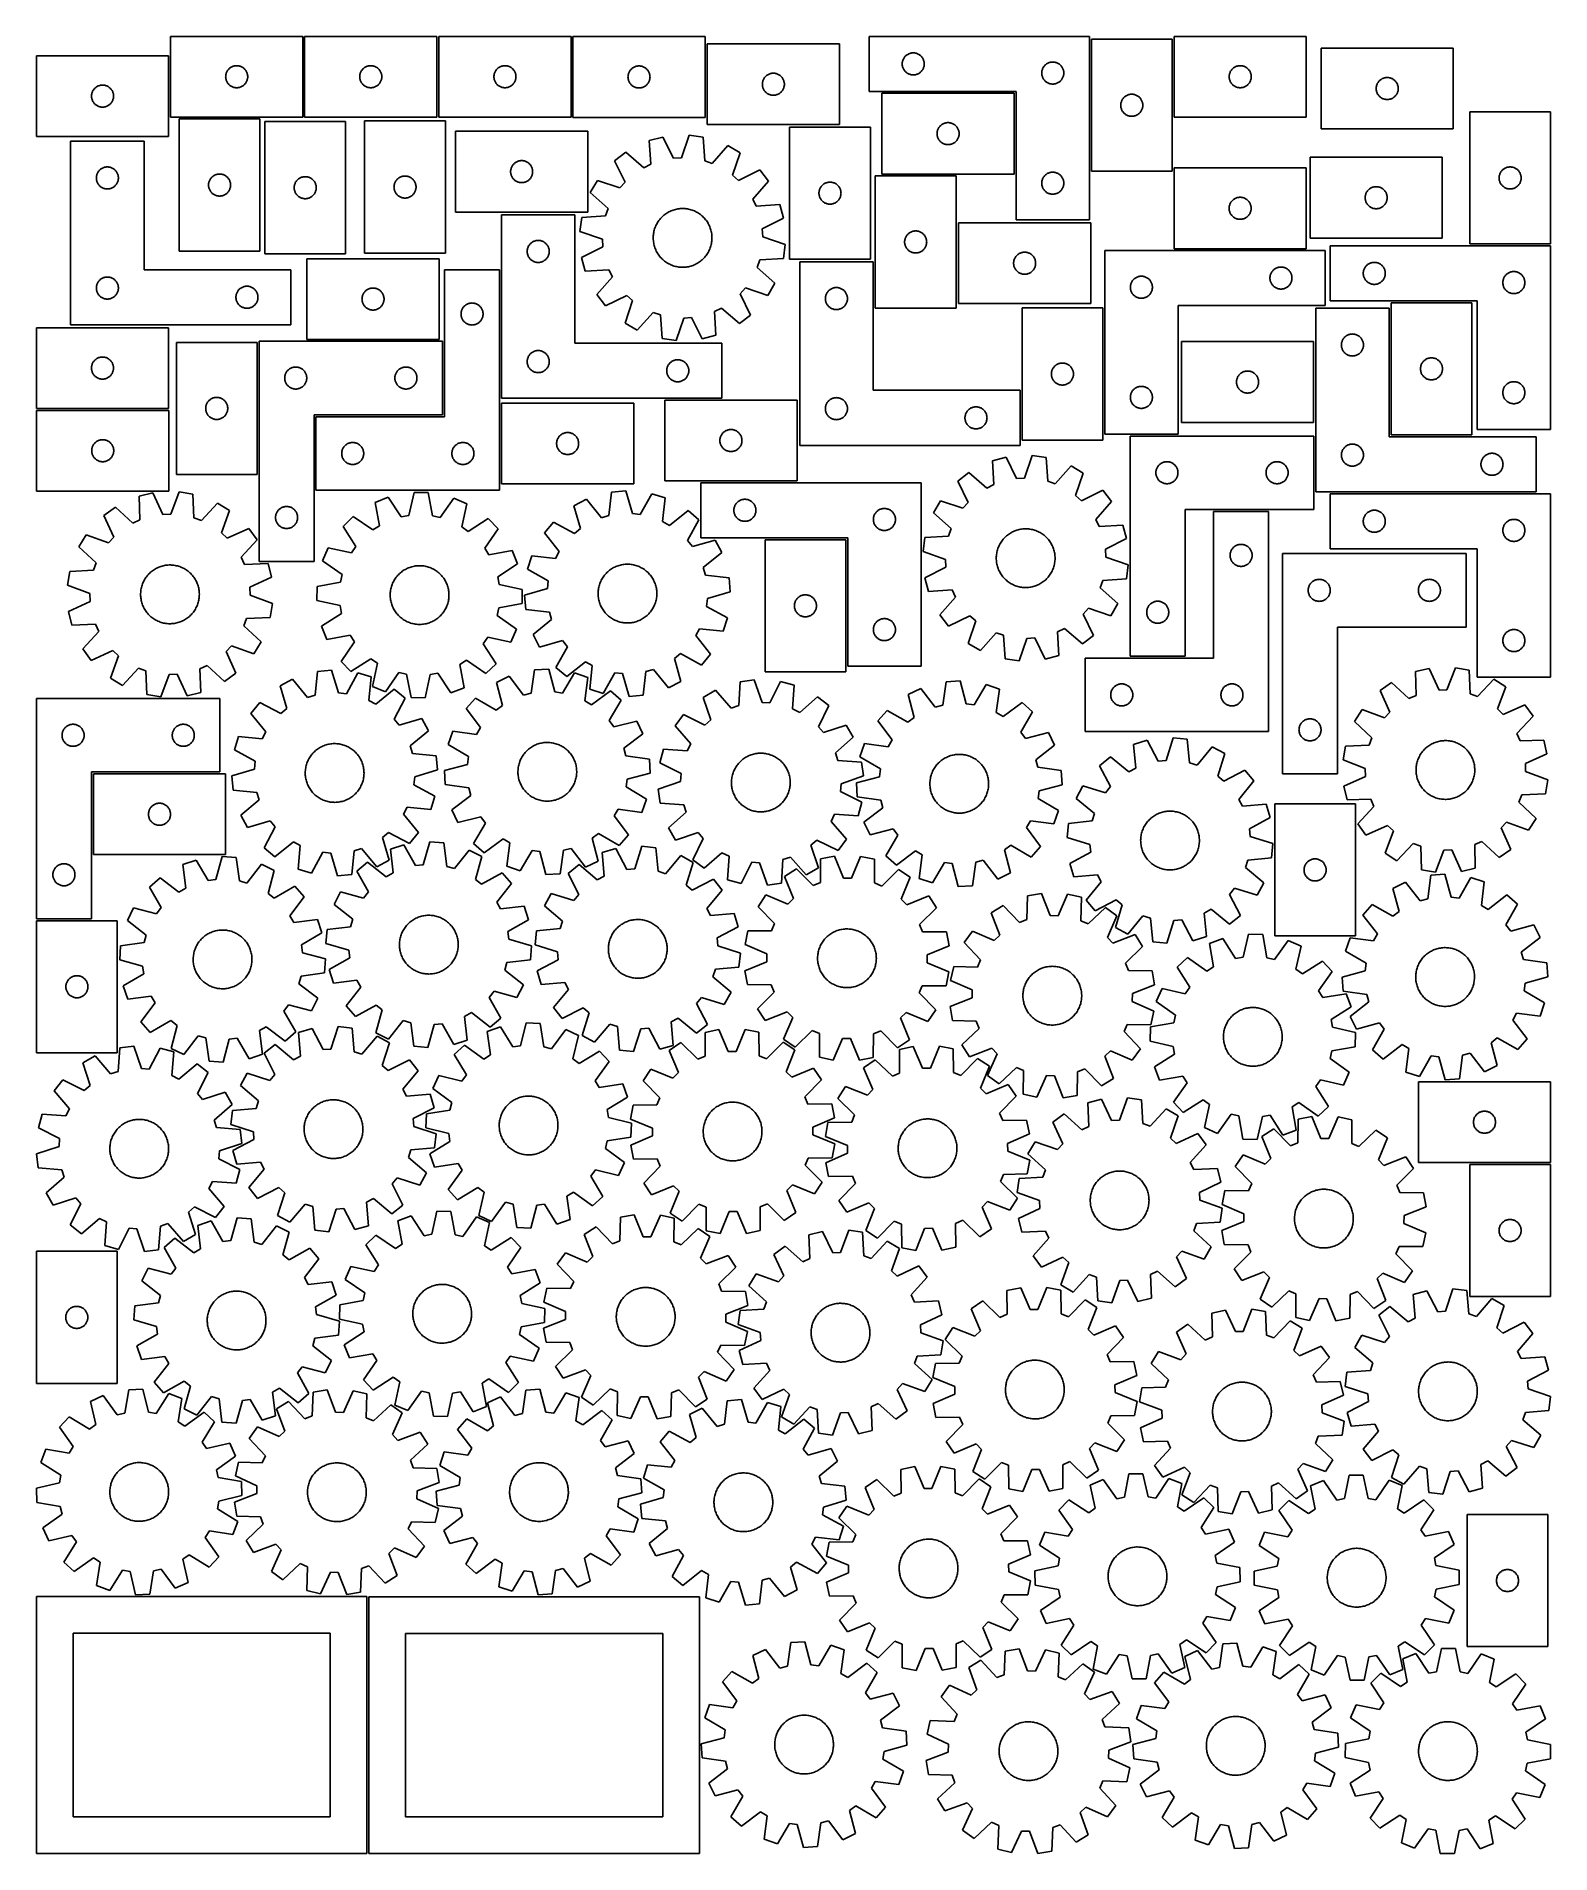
# Model space of a CAD drawing. Header units: millimetres. Extents: x 7 to 1243, y 7 to 1492.
import ezdxf

# ---------------------------------------------------------------- set-up
doc = ezdxf.new("R2010")
doc.units = ezdxf.units.MM
doc.layers.add('CUT', color=7, linetype='CONTINUOUS', true_color=0x000000)

msp = doc.modelspace()

# ---------------------------------------------------------------- linework, layer by layer
at = {"layer": 'CUT'}
for p, q in [((224.143887, 1491.718052), (116.143887, 1491.718052)), ((116.143887, 1491.718052), (116.143887, 1425.718052)), ((224.143887, 1425.718052), (224.143887, 1491.718052)), ((333.676785, 1491.717075), (225.676785, 1491.717075)), ((225.676785, 1491.717075), (225.676785, 1425.717075)), ((333.676785, 1425.717075), (333.676785, 1491.717075)), ((443.268828, 1491.719026), (335.268828, 1491.719026)), ((335.268828, 1491.719026), (335.268828, 1425.719026)), ((443.268828, 1425.719026), (443.268828, 1491.719026)), ((552.791776, 1491.530796), (444.791776, 1491.530796)), ((444.791776, 1491.530796), (444.791776, 1425.530796)), ((552.791776, 1425.530796), (552.791776, 1491.530796)), ((662.543546, 1485.584263), (554.543546, 1485.584263)), ((554.543546, 1485.584263), (554.543546, 1419.584263)), ((662.543546, 1419.584263), (662.543546, 1485.584263)), ((866.791378, 1491.723424), (686.791378, 1491.723424)), ((686.791378, 1491.723424), (686.791378, 1446.723424)), ((866.791378, 1341.723424), (866.791378, 1491.723424)), ((868.325586, 1489.414092), (868.325586, 1381.414092)), ((934.325586, 1489.414092), (868.325586, 1489.414092)), ((934.325586, 1381.414092), (934.325586, 1489.414092)), ((1043.89903, 1491.721714), (935.89903, 1491.721714)), ((935.89903, 1491.721714), (935.89903, 1425.721714)), ((1043.89903, 1425.721714), (1043.89903, 1491.721714)), ((114.560637, 1475.870393), (6.560637, 1475.870393)), ((6.560637, 1475.870393), (6.560637, 1409.870393)), ((114.560637, 1409.870393), (114.560637, 1475.870393)), ((713.810648, 1469.812052), (713.868374, 1470.398159)), ((713.868374, 1470.398159), (713.96431, 1470.979236)), ((713.96431, 1470.979236), (714.098045, 1471.552795)), ((714.098045, 1471.552795), (714.269007, 1472.116379)), ((714.269007, 1472.116379), (714.476462, 1472.667574)), ((714.476462, 1472.667574), (714.719523, 1473.204022)), ((714.719523, 1473.204022), (714.997149, 1473.723424)), ((714.997149, 1473.723424), (715.308151, 1474.223556)), ((715.308151, 1474.223556), (715.651198, 1474.702276)), ((715.651198, 1474.702276), (716.02482, 1475.157536)), ((716.02482, 1475.157536), (716.427417, 1475.587385)), ((716.427417, 1475.587385), (716.857265, 1475.989982)), ((716.857265, 1475.989982), (717.312525, 1476.363604)), ((717.312525, 1476.363604), (717.791246, 1476.70665)), ((717.791246, 1476.70665), (718.291378, 1477.017652)), ((718.291378, 1477.017652), (718.81078, 1477.295278)), ((718.81078, 1477.295278), (719.347227, 1477.538339)), ((719.347227, 1477.538339), (719.898423, 1477.745795)), ((719.898423, 1477.745795), (720.462006, 1477.916756)), ((720.462006, 1477.916756), (721.035565, 1478.050491)), ((721.035565, 1478.050491), (721.616642, 1478.146427)), ((721.616642, 1478.146427), (722.20275, 1478.204154)), ((722.20275, 1478.204154), (722.791378, 1478.223424)), ((722.791378, 1478.223424), (723.380006, 1478.204154)), ((723.380006, 1478.204154), (723.966114, 1478.146427)), ((723.966114, 1478.146427), (724.547191, 1478.050491)), ((724.547191, 1478.050491), (725.120749, 1477.916756)), ((725.120749, 1477.916756), (725.684333, 1477.745795)), ((725.684333, 1477.745795), (726.235529, 1477.538339)), ((726.235529, 1477.538339), (726.771976, 1477.295278)), ((726.771976, 1477.295278), (727.291378, 1477.017652)), ((727.291378, 1477.017652), (727.79151, 1476.70665)), ((727.79151, 1476.70665), (728.270231, 1476.363604)), ((728.270231, 1476.363604), (728.72549, 1475.989982)), ((728.72549, 1475.989982), (729.155339, 1475.587385)), ((729.155339, 1475.587385), (729.557936, 1475.157536)), ((729.557936, 1475.157536), (729.931558, 1474.702276)), ((729.931558, 1474.702276), (730.274604, 1474.223556)), ((730.274604, 1474.223556), (730.585606, 1473.723424)), ((730.585606, 1473.723424), (730.863232, 1473.204022)), ((730.863232, 1473.204022), (731.106294, 1472.667574)), ((731.106294, 1472.667574), (731.313749, 1472.116379)), ((731.313749, 1472.116379), (731.48471, 1471.552795)), ((731.48471, 1471.552795), (731.618445, 1470.979236)), ((731.618445, 1470.979236), (731.714382, 1470.398159)), ((731.714382, 1470.398159), (731.772108, 1469.812052)), ((833.898423, 1470.245795), (834.462006, 1470.416756)), ((834.462006, 1470.416756), (835.035565, 1470.550491)), ((835.035565, 1470.550491), (835.616642, 1470.646427)), ((835.616642, 1470.646427), (836.20275, 1470.704154)), ((836.20275, 1470.704154), (836.791378, 1470.723424)), ((836.791378, 1470.723424), (837.380006, 1470.704154)), ((837.380006, 1470.704154), (837.966114, 1470.646427)), ((837.966114, 1470.646427), (838.547191, 1470.550491)), ((838.547191, 1470.550491), (839.120749, 1470.416756)), ((839.120749, 1470.416756), (839.684333, 1470.245795)), ((1163.979901, 1482.084507), (1055.979901, 1482.084507)), ((1055.979901, 1482.084507), (1055.979901, 1416.084507)), ((1163.979901, 1416.084507), (1163.979901, 1482.084507)), ((161.143887, 1458.718052), (161.163157, 1459.30668)), ((161.163157, 1458.129424), (161.143887, 1458.718052)), ((161.163157, 1459.30668), (161.220884, 1459.892788)), ((161.220884, 1457.543316), (161.163157, 1458.129424)), ((161.220884, 1459.892788), (161.31682, 1460.473865)), ((161.31682, 1456.962239), (161.220884, 1457.543316)), ((161.31682, 1460.473865), (161.450555, 1461.047423)), ((161.450555, 1456.388681), (161.31682, 1456.962239)), ((161.450555, 1461.047423), (161.621516, 1461.611007)), ((161.621516, 1455.825097), (161.450555, 1456.388681)), ((161.621516, 1461.611007), (161.828972, 1462.162203)), ((161.828972, 1455.273901), (161.621516, 1455.825097)), ((161.828972, 1462.162203), (162.072033, 1462.69865)), ((162.072033, 1462.69865), (162.349659, 1463.218052)), ((162.349659, 1463.218052), (162.660661, 1463.718184)), ((162.660661, 1463.718184), (163.003707, 1464.196905)), ((163.003707, 1464.196905), (163.377329, 1464.652164)), ((163.377329, 1464.652164), (163.779926, 1465.082013)), ((163.779926, 1465.082013), (164.209775, 1465.48461)), ((164.209775, 1465.48461), (164.665034, 1465.858232)), ((164.665034, 1465.858232), (165.143755, 1466.201279)), ((165.143755, 1466.201279), (165.643887, 1466.512281)), ((165.643887, 1466.512281), (166.163289, 1466.789907)), ((166.163289, 1466.789907), (166.699736, 1467.032968)), ((166.699736, 1467.032968), (167.250932, 1467.240423)), ((167.250932, 1467.240423), (167.814516, 1467.411384)), ((167.814516, 1467.411384), (168.388074, 1467.54512)), ((168.388074, 1467.54512), (168.969152, 1467.641056)), ((168.969152, 1467.641056), (169.555259, 1467.698782)), ((169.555259, 1467.698782), (170.143887, 1467.718052)), ((170.143887, 1467.718052), (170.732516, 1467.698782)), ((170.732516, 1467.698782), (171.318623, 1467.641056)), ((171.318623, 1467.641056), (171.8997, 1467.54512)), ((171.8997, 1467.54512), (172.473259, 1467.411384)), ((172.473259, 1467.411384), (173.036843, 1467.240423)), ((173.036843, 1467.240423), (173.588038, 1467.032968)), ((173.588038, 1467.032968), (174.124486, 1466.789907)), ((174.124486, 1466.789907), (174.643887, 1466.512281)), ((174.643887, 1466.512281), (175.144019, 1466.201279)), ((175.144019, 1466.201279), (175.62274, 1465.858232)), ((175.62274, 1465.858232), (176.078, 1465.48461)), ((176.078, 1465.48461), (176.507848, 1465.082013)), ((176.507848, 1465.082013), (176.910446, 1464.652164)), ((176.910446, 1464.652164), (177.284067, 1464.196905)), ((177.284067, 1464.196905), (177.627114, 1463.718184)), ((177.627114, 1463.718184), (177.938116, 1463.218052)), ((177.938116, 1463.218052), (178.215742, 1462.69865)), ((178.215742, 1462.69865), (178.458803, 1462.162203)), ((178.458803, 1462.162203), (178.666259, 1461.611007)), ((178.666259, 1455.825097), (178.458803, 1455.273901)), ((178.666259, 1461.611007), (178.83722, 1461.047423)), ((178.83722, 1456.388681), (178.666259, 1455.825097)), ((178.83722, 1461.047423), (178.970955, 1460.473865)), ((178.970955, 1456.962239), (178.83722, 1456.388681)), ((178.970955, 1460.473865), (179.066891, 1459.892788)), ((179.066891, 1457.543316), (178.970955, 1456.962239)), ((179.066891, 1459.892788), (179.124618, 1459.30668)), ((179.124618, 1458.129424), (179.066891, 1457.543316)), ((179.124618, 1459.30668), (179.143887, 1458.718052)), ((179.143887, 1458.718052), (179.124618, 1458.129424)), ((270.676785, 1458.717075), (270.696055, 1459.305704)), ((270.696055, 1458.128447), (270.676785, 1458.717075)), ((270.696055, 1459.305704), (270.753782, 1459.891811)), ((270.753782, 1457.54234), (270.696055, 1458.128447)), ((270.753782, 1459.891811), (270.849718, 1460.472888)), ((270.849718, 1456.961263), (270.753782, 1457.54234)), ((270.849718, 1460.472888), (270.983453, 1461.046447)), ((270.983453, 1456.387704), (270.849718, 1456.961263)), ((270.983453, 1461.046447), (271.154414, 1461.610031)), ((271.154414, 1455.82412), (270.983453, 1456.387704)), ((271.154414, 1461.610031), (271.361869, 1462.161226)), ((271.361869, 1455.272925), (271.154414, 1455.82412)), ((271.361869, 1462.161226), (271.604931, 1462.697674)), ((271.604931, 1462.697674), (271.882557, 1463.217075)), ((271.882557, 1463.217075), (272.193559, 1463.717208)), ((272.193559, 1463.717208), (272.536605, 1464.195928)), ((272.536605, 1464.195928), (272.910227, 1464.651188)), ((272.910227, 1464.651188), (273.312824, 1465.081037)), ((273.312824, 1465.081037), (273.742673, 1465.483634)), ((273.742673, 1465.483634), (274.197932, 1465.857256)), ((274.197932, 1465.857256), (274.676653, 1466.200302)), ((274.676653, 1466.200302), (275.176785, 1466.511304)), ((275.176785, 1466.511304), (275.696187, 1466.78893)), ((275.696187, 1466.78893), (276.232634, 1467.031991)), ((276.232634, 1467.031991), (276.78383, 1467.239447)), ((276.78383, 1467.239447), (277.347414, 1467.410408)), ((277.347414, 1467.410408), (277.920972, 1467.544143)), ((277.920972, 1467.544143), (278.50205, 1467.640079)), ((278.50205, 1467.640079), (279.088157, 1467.697806)), ((279.088157, 1467.697806), (279.676785, 1467.717075)), ((279.676785, 1467.717075), (280.265413, 1467.697806)), ((280.265413, 1467.697806), (280.851521, 1467.640079)), ((280.851521, 1467.640079), (281.432598, 1467.544143)), ((281.432598, 1467.544143), (282.006157, 1467.410408)), ((282.006157, 1467.410408), (282.56974, 1467.239447)), ((282.56974, 1467.239447), (283.120936, 1467.031991)), ((283.120936, 1467.031991), (283.657383, 1466.78893)), ((283.657383, 1466.78893), (284.176785, 1466.511304)), ((284.176785, 1466.511304), (284.676917, 1466.200302)), ((284.676917, 1466.200302), (285.155638, 1465.857256)), ((285.155638, 1465.857256), (285.610898, 1465.483634)), ((285.610898, 1465.483634), (286.040746, 1465.081037)), ((286.040746, 1465.081037), (286.443344, 1464.651188)), ((286.443344, 1464.651188), (286.816965, 1464.195928)), ((286.816965, 1464.195928), (287.160012, 1463.717208)), ((287.160012, 1463.717208), (287.471014, 1463.217075)), ((287.471014, 1463.217075), (287.74864, 1462.697674)), ((287.74864, 1462.697674), (287.991701, 1462.161226)), ((287.991701, 1462.161226), (288.199156, 1461.610031)), ((288.199156, 1455.82412), (287.991701, 1455.272925)), ((288.199156, 1461.610031), (288.370118, 1461.046447)), ((288.370118, 1456.387704), (288.199156, 1455.82412)), ((288.370118, 1461.046447), (288.503853, 1460.472888)), ((288.503853, 1456.961263), (288.370118, 1456.387704)), ((288.503853, 1460.472888), (288.599789, 1459.891811)), ((288.599789, 1457.54234), (288.503853, 1456.961263)), ((288.599789, 1459.891811), (288.657516, 1459.305704)), ((288.657516, 1458.128447), (288.599789, 1457.54234)), ((288.657516, 1459.305704), (288.676785, 1458.717075)), ((288.676785, 1458.717075), (288.657516, 1458.128447)), ((380.268828, 1458.719026), (380.288098, 1459.307654)), ((380.288098, 1458.130397), (380.268828, 1458.719026)), ((380.288098, 1459.307654), (380.345824, 1459.893761)), ((380.345824, 1457.54429), (380.288098, 1458.130397)), ((380.345824, 1459.893761), (380.441761, 1460.474839)), ((380.441761, 1456.963213), (380.345824, 1457.54429)), ((380.441761, 1460.474839), (380.575496, 1461.048397)), ((380.575496, 1456.389654), (380.441761, 1456.963213)), ((380.575496, 1461.048397), (380.746457, 1461.611981)), ((380.746457, 1455.82607), (380.575496, 1456.389654)), ((380.746457, 1461.611981), (380.953912, 1462.163177)), ((380.953912, 1455.274875), (380.746457, 1455.82607)), ((380.953912, 1462.163177), (381.196973, 1462.699624)), ((381.196973, 1462.699624), (381.4746, 1463.219026)), ((381.4746, 1463.219026), (381.785602, 1463.719158)), ((381.785602, 1463.719158), (382.128648, 1464.197878)), ((382.128648, 1464.197878), (382.50227, 1464.653138)), ((382.50227, 1464.653138), (382.904867, 1465.082987)), ((382.904867, 1465.082987), (383.334716, 1465.485584)), ((383.334716, 1465.485584), (383.789975, 1465.859206)), ((383.789975, 1465.859206), (384.268696, 1466.202252)), ((384.268696, 1466.202252), (384.768828, 1466.513254)), ((384.768828, 1466.513254), (385.28823, 1466.79088)), ((385.28823, 1466.79088), (385.824677, 1467.033941)), ((385.824677, 1467.033941), (386.375873, 1467.241397)), ((386.375873, 1467.241397), (386.939457, 1467.412358)), ((386.939457, 1467.412358), (387.513015, 1467.546093)), ((387.513015, 1467.546093), (388.094092, 1467.642029)), ((388.094092, 1467.642029), (388.6802, 1467.699756)), ((388.6802, 1467.699756), (389.268828, 1467.719026)), ((389.268828, 1467.719026), (389.857456, 1467.699756)), ((389.857456, 1467.699756), (390.443564, 1467.642029)), ((390.443564, 1467.642029), (391.024641, 1467.546093)), ((391.024641, 1467.546093), (391.5982, 1467.412358)), ((391.5982, 1467.412358), (392.161783, 1467.241397)), ((392.161783, 1467.241397), (392.712979, 1467.033941)), ((392.712979, 1467.033941), (393.249426, 1466.79088)), ((393.249426, 1466.79088), (393.768828, 1466.513254)), ((393.768828, 1466.513254), (394.26896, 1466.202252)), ((394.26896, 1466.202252), (394.747681, 1465.859206)), ((394.747681, 1465.859206), (395.20294, 1465.485584)), ((395.20294, 1465.485584), (395.632789, 1465.082987)), ((395.632789, 1465.082987), (396.035386, 1464.653138)), ((396.035386, 1464.653138), (396.409008, 1464.197878)), ((396.409008, 1464.197878), (396.752055, 1463.719158)), ((396.752055, 1463.719158), (397.063057, 1463.219026)), ((397.063057, 1463.219026), (397.340683, 1462.699624)), ((397.340683, 1462.699624), (397.583744, 1462.163177)), ((397.583744, 1462.163177), (397.791199, 1461.611981)), ((397.791199, 1455.82607), (397.583744, 1455.274875)), ((397.791199, 1461.611981), (397.962161, 1461.048397)), ((397.962161, 1456.389654), (397.791199, 1455.82607)), ((397.962161, 1461.048397), (398.095896, 1460.474839)), ((398.095896, 1456.963213), (397.962161, 1456.389654)), ((398.095896, 1460.474839), (398.191832, 1459.893761)), ((398.191832, 1457.54429), (398.095896, 1456.963213)), ((398.191832, 1459.893761), (398.249558, 1459.307654)), ((398.249558, 1458.130397), (398.191832, 1457.54429)), ((398.249558, 1459.307654), (398.268828, 1458.719026)), ((398.268828, 1458.719026), (398.249558, 1458.130397)), ((489.791776, 1458.530796), (489.811045, 1459.119424)), ((489.811045, 1457.942168), (489.791776, 1458.530796)), ((489.811045, 1459.119424), (489.868772, 1459.705532)), ((489.868772, 1457.35606), (489.811045, 1457.942168)), ((489.868772, 1459.705532), (489.964708, 1460.286609)), ((489.964708, 1456.774983), (489.868772, 1457.35606)), ((489.964708, 1460.286609), (490.098443, 1460.860168)), ((490.098443, 1456.201425), (489.964708, 1456.774983)), ((490.098443, 1460.860168), (490.269404, 1461.423751)), ((490.269404, 1455.637841), (490.098443, 1456.201425)), ((490.269404, 1461.423751), (490.47686, 1461.974947)), ((490.47686, 1455.086645), (490.269404, 1455.637841)), ((490.47686, 1461.974947), (490.719921, 1462.511394)), ((490.719921, 1462.511394), (490.997547, 1463.030796)), ((490.997547, 1463.030796), (491.308549, 1463.530928)), ((491.308549, 1463.530928), (491.651595, 1464.009649)), ((491.651595, 1464.009649), (492.025217, 1464.464909)), ((492.025217, 1464.464909), (492.427814, 1464.894757)), ((492.427814, 1464.894757), (492.857663, 1465.297354)), ((492.857663, 1465.297354), (493.312923, 1465.670976)), ((493.312923, 1465.670976), (493.791643, 1466.014023)), ((493.791643, 1466.014023), (494.291776, 1466.325025)), ((494.291776, 1466.325025), (494.811177, 1466.602651)), ((494.811177, 1466.602651), (495.347625, 1466.845712)), ((495.347625, 1466.845712), (495.89882, 1467.053167)), ((495.89882, 1467.053167), (496.462404, 1467.224129)), ((496.462404, 1467.224129), (497.035963, 1467.357864)), ((497.035963, 1467.357864), (497.61704, 1467.4538)), ((497.61704, 1467.4538), (498.203147, 1467.511527)), ((498.203147, 1467.511527), (498.791776, 1467.530796)), ((498.791776, 1467.530796), (499.380404, 1467.511527)), ((499.380404, 1467.511527), (499.966511, 1467.4538)), ((499.966511, 1467.4538), (500.547588, 1467.357864)), ((500.547588, 1467.357864), (501.121147, 1467.224129)), ((501.121147, 1467.224129), (501.684731, 1467.053167)), ((501.684731, 1467.053167), (502.235926, 1466.845712)), ((502.235926, 1466.845712), (502.772374, 1466.602651)), ((502.772374, 1466.602651), (503.291776, 1466.325025)), ((503.291776, 1466.325025), (503.791908, 1466.014023)), ((503.791908, 1466.014023), (504.270628, 1465.670976)), ((504.270628, 1465.670976), (504.725888, 1465.297354)), ((504.725888, 1465.297354), (505.155737, 1464.894757)), ((505.155737, 1464.894757), (505.558334, 1464.464909)), ((505.558334, 1464.464909), (505.931956, 1464.009649)), ((505.931956, 1464.009649), (506.275002, 1463.530928)), ((506.275002, 1463.530928), (506.586004, 1463.030796)), ((506.586004, 1463.030796), (506.86363, 1462.511394)), ((506.86363, 1462.511394), (507.106691, 1461.974947)), ((507.106691, 1461.974947), (507.314147, 1461.423751)), ((507.314147, 1455.637841), (507.106691, 1455.086645)), ((507.314147, 1461.423751), (507.485108, 1460.860168)), ((507.485108, 1456.201425), (507.314147, 1455.637841)), ((507.485108, 1460.860168), (507.618843, 1460.286609)), ((507.618843, 1456.774983), (507.485108, 1456.201425)), ((507.618843, 1460.286609), (507.714779, 1459.705532)), ((507.714779, 1457.35606), (507.618843, 1456.774983)), ((507.714779, 1459.705532), (507.772506, 1459.119424)), ((507.772506, 1457.942168), (507.714779, 1457.35606)), ((507.772506, 1459.119424), (507.791776, 1458.530796)), ((507.791776, 1458.530796), (507.772506, 1457.942168)), ((600.021174, 1455.477218), (600.22863, 1456.028414)), ((600.22863, 1456.028414), (600.471691, 1456.564861)), ((600.471691, 1456.564861), (600.749317, 1457.084263)), ((600.749317, 1457.084263), (601.060319, 1457.584395)), ((601.060319, 1457.584395), (601.403365, 1458.063116)), ((601.403365, 1458.063116), (601.776987, 1458.518375)), ((601.776987, 1458.518375), (602.179585, 1458.948224)), ((602.179585, 1458.948224), (602.609433, 1459.350821)), ((602.609433, 1459.350821), (603.064693, 1459.724443)), ((603.064693, 1459.724443), (603.543413, 1460.06749)), ((603.543413, 1460.06749), (604.043546, 1460.378492)), ((604.043546, 1460.378492), (604.562947, 1460.656118)), ((604.562947, 1460.656118), (605.099395, 1460.899179)), ((605.099395, 1460.899179), (605.65059, 1461.106634)), ((605.65059, 1461.106634), (606.214174, 1461.277595)), ((606.214174, 1461.277595), (606.787733, 1461.411331)), ((606.787733, 1461.411331), (607.36881, 1461.507267)), ((607.36881, 1461.507267), (607.954917, 1461.564993)), ((607.954917, 1461.564993), (608.543546, 1461.584263)), ((608.543546, 1461.584263), (609.132174, 1461.564993)), ((609.132174, 1461.564993), (609.718281, 1461.507267)), ((609.718281, 1461.507267), (610.299358, 1461.411331)), ((610.299358, 1461.411331), (610.872917, 1461.277595)), ((610.872917, 1461.277595), (611.436501, 1461.106634)), ((611.436501, 1461.106634), (611.987696, 1460.899179)), ((611.987696, 1460.899179), (612.524144, 1460.656118)), ((612.524144, 1460.656118), (613.043546, 1460.378492)), ((613.043546, 1460.378492), (613.543678, 1460.06749)), ((613.543678, 1460.06749), (614.022398, 1459.724443)), ((614.022398, 1459.724443), (614.477658, 1459.350821)), ((614.477658, 1459.350821), (614.907507, 1458.948224)), ((614.907507, 1458.948224), (615.310104, 1458.518375)), ((615.310104, 1458.518375), (615.683726, 1458.063116)), ((615.683726, 1458.063116), (616.026772, 1457.584395)), ((616.026772, 1457.584395), (616.337774, 1457.084263)), ((616.337774, 1457.084263), (616.6154, 1456.564861)), ((616.6154, 1456.564861), (616.858461, 1456.028414)), ((616.858461, 1456.028414), (617.065917, 1455.477218)), ((713.791378, 1469.223424), (713.810648, 1469.812052)), ((713.810648, 1468.634795), (713.791378, 1469.223424)), ((713.868374, 1468.048688), (713.810648, 1468.634795)), ((713.96431, 1467.467611), (713.868374, 1468.048688)), ((714.098045, 1466.894052), (713.96431, 1467.467611)), ((714.269007, 1466.330468), (714.098045, 1466.894052)), ((714.476462, 1465.779273), (714.269007, 1466.330468)), ((714.719523, 1465.242825), (714.476462, 1465.779273)), ((714.997149, 1464.723424), (714.719523, 1465.242825)), ((715.308151, 1464.223291), (714.997149, 1464.723424)), ((715.651198, 1463.744571), (715.308151, 1464.223291)), ((716.02482, 1463.289311), (715.651198, 1463.744571)), ((716.427417, 1462.859463), (716.02482, 1463.289311)), ((716.857265, 1462.456865), (716.427417, 1462.859463)), ((717.312525, 1462.083244), (716.857265, 1462.456865)), ((717.791246, 1461.740197), (717.312525, 1462.083244)), ((718.291378, 1461.429195), (717.791246, 1461.740197)), ((718.81078, 1461.151569), (718.291378, 1461.429195)), ((719.347227, 1460.908508), (718.81078, 1461.151569)), ((719.898423, 1460.701052), (719.347227, 1460.908508)), ((720.462006, 1460.530091), (719.898423, 1460.701052)), ((721.035565, 1460.396356), (720.462006, 1460.530091)), ((721.616642, 1460.30042), (721.035565, 1460.396356)), ((722.20275, 1460.242693), (721.616642, 1460.30042)), ((722.791378, 1460.223424), (722.20275, 1460.242693)), ((723.380006, 1460.242693), (722.791378, 1460.223424)), ((723.966114, 1460.30042), (723.380006, 1460.242693)), ((724.547191, 1460.396356), (723.966114, 1460.30042)), ((725.120749, 1460.530091), (724.547191, 1460.396356)), ((725.684333, 1460.701052), (725.120749, 1460.530091)), ((726.235529, 1460.908508), (725.684333, 1460.701052)), ((726.771976, 1461.151569), (726.235529, 1460.908508)), ((727.291378, 1461.429195), (726.771976, 1461.151569)), ((727.79151, 1461.740197), (727.291378, 1461.429195)), ((728.270231, 1462.083244), (727.79151, 1461.740197)), ((728.72549, 1462.456865), (728.270231, 1462.083244)), ((729.155339, 1462.859463), (728.72549, 1462.456865)), ((729.557936, 1463.289311), (729.155339, 1462.859463)), ((729.931558, 1463.744571), (729.557936, 1463.289311)), ((730.274604, 1464.223291), (729.931558, 1463.744571)), ((730.585606, 1464.723424), (730.274604, 1464.223291)), ((730.863232, 1465.242825), (730.585606, 1464.723424)), ((731.106294, 1465.779273), (730.863232, 1465.242825)), ((731.313749, 1466.330468), (731.106294, 1465.779273)), ((731.48471, 1466.894052), (731.313749, 1466.330468)), ((731.618445, 1467.467611), (731.48471, 1466.894052)), ((731.714382, 1468.048688), (731.618445, 1467.467611)), ((731.772108, 1468.634795), (731.714382, 1468.048688)), ((731.772108, 1469.812052), (731.791378, 1469.223424)), ((731.791378, 1469.223424), (731.772108, 1468.634795)), ((827.791378, 1461.723424), (827.810648, 1462.312052)), ((827.810648, 1461.134795), (827.791378, 1461.723424)), ((827.810648, 1462.312052), (827.868374, 1462.898159)), ((827.868374, 1460.548688), (827.810648, 1461.134795)), ((827.868374, 1462.898159), (827.96431, 1463.479236)), ((827.96431, 1459.967611), (827.868374, 1460.548688)), ((827.96431, 1463.479236), (828.098045, 1464.052795)), ((828.098045, 1459.394052), (827.96431, 1459.967611)), ((828.098045, 1464.052795), (828.269007, 1464.616379)), ((828.269007, 1458.830468), (828.098045, 1459.394052)), ((828.269007, 1464.616379), (828.476462, 1465.167574)), ((828.476462, 1458.279273), (828.269007, 1458.830468)), ((828.476462, 1465.167574), (828.719523, 1465.704022)), ((828.719523, 1457.742825), (828.476462, 1458.279273)), ((828.719523, 1465.704022), (828.997149, 1466.223424)), ((828.997149, 1457.223424), (828.719523, 1457.742825)), ((828.997149, 1466.223424), (829.308151, 1466.723556)), ((829.308151, 1456.723291), (828.997149, 1457.223424)), ((829.308151, 1466.723556), (829.651198, 1467.202276)), ((829.651198, 1456.244571), (829.308151, 1456.723291)), ((829.651198, 1467.202276), (830.02482, 1467.657536)), ((830.02482, 1455.789311), (829.651198, 1456.244571)), ((830.02482, 1467.657536), (830.427417, 1468.087385)), ((830.427417, 1455.359463), (830.02482, 1455.789311)), ((830.427417, 1468.087385), (830.857265, 1468.489982)), ((830.857265, 1468.489982), (831.312525, 1468.863604)), ((831.312525, 1468.863604), (831.791246, 1469.20665)), ((831.791246, 1469.20665), (832.291378, 1469.517652)), ((832.291378, 1469.517652), (832.81078, 1469.795278)), ((832.81078, 1469.795278), (833.347227, 1470.038339)), ((833.347227, 1470.038339), (833.898423, 1470.245795)), ((839.684333, 1470.245795), (840.235529, 1470.038339)), ((840.235529, 1470.038339), (840.771976, 1469.795278)), ((840.771976, 1469.795278), (841.291378, 1469.517652)), ((841.291378, 1469.517652), (841.79151, 1469.20665)), ((841.79151, 1469.20665), (842.270231, 1468.863604)), ((842.270231, 1468.863604), (842.72549, 1468.489982)), ((842.72549, 1468.489982), (843.155339, 1468.087385)), ((843.155339, 1468.087385), (843.557936, 1467.657536)), ((843.557936, 1455.789311), (843.155339, 1455.359463)), ((843.557936, 1467.657536), (843.931558, 1467.202276)), ((843.931558, 1456.244571), (843.557936, 1455.789311)), ((843.931558, 1467.202276), (844.274604, 1466.723556)), ((844.274604, 1456.723291), (843.931558, 1456.244571)), ((844.274604, 1466.723556), (844.585606, 1466.223424)), ((844.585606, 1457.223424), (844.274604, 1456.723291)), ((844.585606, 1466.223424), (844.863232, 1465.704022)), ((844.863232, 1457.742825), (844.585606, 1457.223424)), ((844.863232, 1465.704022), (845.106294, 1465.167574)), ((845.106294, 1458.279273), (844.863232, 1457.742825)), ((845.106294, 1465.167574), (845.313749, 1464.616379)), ((845.313749, 1458.830468), (845.106294, 1458.279273)), ((845.313749, 1464.616379), (845.48471, 1464.052795)), ((845.48471, 1459.394052), (845.313749, 1458.830468)), ((845.48471, 1464.052795), (845.618445, 1463.479236)), ((845.618445, 1459.967611), (845.48471, 1459.394052)), ((845.618445, 1463.479236), (845.714382, 1462.898159)), ((845.714382, 1460.548688), (845.618445, 1459.967611)), ((845.714382, 1462.898159), (845.772108, 1462.312052)), ((845.772108, 1461.134795), (845.714382, 1460.548688)), ((845.772108, 1462.312052), (845.791378, 1461.723424)), ((845.791378, 1461.723424), (845.772108, 1461.134795)), ((980.89903, 1458.721714), (980.918299, 1459.310342)), ((980.918299, 1458.133086), (980.89903, 1458.721714)), ((980.918299, 1459.310342), (980.976026, 1459.89645)), ((980.976026, 1457.546978), (980.918299, 1458.133086)), ((980.976026, 1459.89645), (981.071962, 1460.477527)), ((981.071962, 1456.965901), (980.976026, 1457.546978)), ((981.071962, 1460.477527), (981.205697, 1461.051086)), ((981.205697, 1456.392343), (981.071962, 1456.965901)), ((981.205697, 1461.051086), (981.376658, 1461.614669)), ((981.376658, 1455.828759), (981.205697, 1456.392343)), ((981.376658, 1461.614669), (981.584114, 1462.165865)), ((981.584114, 1455.277563), (981.376658, 1455.828759)), ((981.584114, 1462.165865), (981.827175, 1462.702312)), ((981.827175, 1462.702312), (982.104801, 1463.221714)), ((982.104801, 1463.221714), (982.415803, 1463.721846)), ((982.415803, 1463.721846), (982.758849, 1464.200567)), ((982.758849, 1464.200567), (983.132471, 1464.655827)), ((983.132471, 1464.655827), (983.535069, 1465.085675)), ((983.535069, 1465.085675), (983.964917, 1465.488272)), ((983.964917, 1465.488272), (984.420177, 1465.861894)), ((984.420177, 1465.861894), (984.898897, 1466.204941)), ((984.898897, 1466.204941), (985.39903, 1466.515943)), ((985.39903, 1466.515943), (985.918431, 1466.793569)), ((985.918431, 1466.793569), (986.454879, 1467.03663)), ((986.454879, 1467.03663), (987.006074, 1467.244085)), ((987.006074, 1467.244085), (987.569658, 1467.415047)), ((987.569658, 1467.415047), (988.143217, 1467.548782)), ((988.143217, 1467.548782), (988.724294, 1467.644718)), ((988.724294, 1467.644718), (989.310401, 1467.702444)), ((989.310401, 1467.702444), (989.89903, 1467.721714)), ((989.89903, 1467.721714), (990.487658, 1467.702444)), ((990.487658, 1467.702444), (991.073765, 1467.644718)), ((991.073765, 1467.644718), (991.654842, 1467.548782)), ((991.654842, 1467.548782), (992.228401, 1467.415047)), ((992.228401, 1467.415047), (992.791985, 1467.244085)), ((992.791985, 1467.244085), (993.34318, 1467.03663)), ((993.34318, 1467.03663), (993.879628, 1466.793569)), ((993.879628, 1466.793569), (994.39903, 1466.515943)), ((994.39903, 1466.515943), (994.899162, 1466.204941)), ((994.899162, 1466.204941), (995.377882, 1465.861894)), ((995.377882, 1465.861894), (995.833142, 1465.488272)), ((995.833142, 1465.488272), (996.262991, 1465.085675)), ((996.262991, 1465.085675), (996.665588, 1464.655827)), ((996.665588, 1464.655827), (997.03921, 1464.200567)), ((997.03921, 1464.200567), (997.382256, 1463.721846)), ((997.382256, 1463.721846), (997.693258, 1463.221714)), ((997.693258, 1463.221714), (997.970884, 1462.702312)), ((997.970884, 1462.702312), (998.213945, 1462.165865)), ((998.213945, 1462.165865), (998.421401, 1461.614669)), ((998.421401, 1455.828759), (998.213945, 1455.277563)), ((998.421401, 1461.614669), (998.592362, 1461.051086)), ((998.592362, 1456.392343), (998.421401, 1455.828759)), ((998.592362, 1461.051086), (998.726097, 1460.477527)), ((998.726097, 1456.965901), (998.592362, 1456.392343)), ((998.726097, 1460.477527), (998.822033, 1459.89645)), ((998.822033, 1457.546978), (998.726097, 1456.965901)), ((998.822033, 1459.89645), (998.87976, 1459.310342)), ((998.87976, 1458.133086), (998.822033, 1457.546978)), ((998.87976, 1459.310342), (998.89903, 1458.721714)), ((998.89903, 1458.721714), (998.87976, 1458.133086)), ((1103.61594, 1455.448468), (1104.045789, 1455.851065)), ((1104.045789, 1455.851065), (1104.501048, 1456.224687)), ((1104.501048, 1456.224687), (1104.979769, 1456.567734)), ((1104.979769, 1456.567734), (1105.479901, 1456.878736)), ((1105.479901, 1456.878736), (1105.999303, 1457.156362)), ((1105.999303, 1457.156362), (1106.53575, 1457.399423)), ((1106.53575, 1457.399423), (1107.086946, 1457.606878)), ((1107.086946, 1457.606878), (1107.65053, 1457.77784)), ((1107.65053, 1457.77784), (1108.224088, 1457.911575)), ((1108.224088, 1457.911575), (1108.805165, 1458.007511)), ((1108.805165, 1458.007511), (1109.391273, 1458.065237)), ((1109.391273, 1458.065237), (1109.979901, 1458.084507)), ((1109.979901, 1458.084507), (1110.568529, 1458.065237)), ((1110.568529, 1458.065237), (1111.154637, 1458.007511)), ((1111.154637, 1458.007511), (1111.735714, 1457.911575)), ((1111.735714, 1457.911575), (1112.309273, 1457.77784)), ((1112.309273, 1457.77784), (1112.872856, 1457.606878)), ((1112.872856, 1457.606878), (1113.424052, 1457.399423)), ((1113.424052, 1457.399423), (1113.960499, 1457.156362)), ((1113.960499, 1457.156362), (1114.479901, 1456.878736)), ((1114.479901, 1456.878736), (1114.980033, 1456.567734)), ((1114.980033, 1456.567734), (1115.458754, 1456.224687)), ((1115.458754, 1456.224687), (1115.914013, 1455.851065)), ((1115.914013, 1455.851065), (1116.343862, 1455.448468)), ((51.560637, 1442.870393), (51.579907, 1443.459021)), ((51.579907, 1442.281765), (51.560637, 1442.870393)), ((51.579907, 1443.459021), (51.637633, 1444.045129)), ((51.637633, 1441.695657), (51.579907, 1442.281765)), ((51.637633, 1444.045129), (51.73357, 1444.626206)), ((51.73357, 1441.11458), (51.637633, 1441.695657)), ((51.73357, 1444.626206), (51.867305, 1445.199764)), ((51.867305, 1440.541021), (51.73357, 1441.11458)), ((51.867305, 1445.199764), (52.038266, 1445.763348)), ((52.038266, 1445.763348), (52.245721, 1446.314544)), ((52.245721, 1446.314544), (52.488783, 1446.850991)), ((52.488783, 1446.850991), (52.766409, 1447.370393)), ((52.766409, 1447.370393), (53.077411, 1447.870525)), ((53.077411, 1447.870525), (53.420457, 1448.349246)), ((53.420457, 1448.349246), (53.794079, 1448.804505)), ((53.794079, 1448.804505), (54.196676, 1449.234354)), ((54.196676, 1449.234354), (54.626525, 1449.636951)), ((54.626525, 1449.636951), (55.081784, 1450.010573)), ((55.081784, 1450.010573), (55.560505, 1450.353619)), ((55.560505, 1450.353619), (56.060637, 1450.664621)), ((56.060637, 1450.664621), (56.580039, 1450.942247)), ((56.580039, 1450.942247), (57.116486, 1451.185309)), ((57.116486, 1451.185309), (57.667682, 1451.392764)), ((57.667682, 1451.392764), (58.231266, 1451.563725)), ((58.231266, 1451.563725), (58.804824, 1451.69746)), ((58.804824, 1451.69746), (59.385901, 1451.793397)), ((59.385901, 1451.793397), (59.972009, 1451.851123)), ((59.972009, 1451.851123), (60.560637, 1451.870393)), ((60.560637, 1451.870393), (61.149265, 1451.851123)), ((61.149265, 1451.851123), (61.735373, 1451.793397)), ((61.735373, 1451.793397), (62.31645, 1451.69746)), ((62.31645, 1451.69746), (62.890009, 1451.563725)), ((62.890009, 1451.563725), (63.453592, 1451.392764)), ((63.453592, 1451.392764), (64.004788, 1451.185309)), ((64.004788, 1451.185309), (64.541235, 1450.942247)), ((64.541235, 1450.942247), (65.060637, 1450.664621)), ((65.060637, 1450.664621), (65.560769, 1450.353619)), ((65.560769, 1450.353619), (66.03949, 1450.010573)), ((66.03949, 1450.010573), (66.49475, 1449.636951)), ((66.49475, 1449.636951), (66.924598, 1449.234354)), ((66.924598, 1449.234354), (67.327195, 1448.804505)), ((67.327195, 1448.804505), (67.700817, 1448.349246)), ((67.700817, 1448.349246), (68.043864, 1447.870525)), ((68.043864, 1447.870525), (68.354866, 1447.370393)), ((68.354866, 1447.370393), (68.632492, 1446.850991)), ((68.632492, 1446.850991), (68.875553, 1446.314544)), ((68.875553, 1446.314544), (69.083008, 1445.763348)), ((69.083008, 1445.763348), (69.25397, 1445.199764)), ((69.25397, 1445.199764), (69.387705, 1444.626206)), ((69.387705, 1441.11458), (69.25397, 1440.541021)), ((69.387705, 1444.626206), (69.483641, 1444.045129)), ((69.483641, 1441.695657), (69.387705, 1441.11458)), ((69.483641, 1444.045129), (69.541368, 1443.459021)), ((69.541368, 1442.281765), (69.483641, 1441.695657)), ((69.541368, 1443.459021), (69.560637, 1442.870393)), ((69.560637, 1442.870393), (69.541368, 1442.281765)), ((162.072033, 1454.737454), (161.828972, 1455.273901)), ((162.349659, 1454.218052), (162.072033, 1454.737454)), ((162.660661, 1453.71792), (162.349659, 1454.218052)), ((163.003707, 1453.239199), (162.660661, 1453.71792)), ((163.377329, 1452.78394), (163.003707, 1453.239199)), ((163.779926, 1452.354091), (163.377329, 1452.78394)), ((164.209775, 1451.951494), (163.779926, 1452.354091)), ((164.665034, 1451.577872), (164.209775, 1451.951494)), ((165.143755, 1451.234826), (164.665034, 1451.577872)), ((165.643887, 1450.923823), (165.143755, 1451.234826)), ((166.163289, 1450.646197), (165.643887, 1450.923823)), ((166.699736, 1450.403136), (166.163289, 1450.646197)), ((167.250932, 1450.195681), (166.699736, 1450.403136)), ((167.814516, 1450.02472), (167.250932, 1450.195681)), ((168.388074, 1449.890985), (167.814516, 1450.02472)), ((168.969152, 1449.795048), (168.388074, 1449.890985)), ((169.555259, 1449.737322), (168.969152, 1449.795048)), ((170.143887, 1449.718052), (169.555259, 1449.737322)), ((170.732516, 1449.737322), (170.143887, 1449.718052)), ((171.318623, 1449.795048), (170.732516, 1449.737322)), ((171.8997, 1449.890985), (171.318623, 1449.795048)), ((172.473259, 1450.02472), (171.8997, 1449.890985)), ((173.036843, 1450.195681), (172.473259, 1450.02472)), ((173.588038, 1450.403136), (173.036843, 1450.195681)), ((174.124486, 1450.646197), (173.588038, 1450.403136)), ((174.643887, 1450.923823), (174.124486, 1450.646197)), ((175.144019, 1451.234826), (174.643887, 1450.923823)), ((175.62274, 1451.577872), (175.144019, 1451.234826)), ((176.078, 1451.951494), (175.62274, 1451.577872)), ((176.507848, 1452.354091), (176.078, 1451.951494)), ((176.910446, 1452.78394), (176.507848, 1452.354091)), ((177.284067, 1453.239199), (176.910446, 1452.78394)), ((177.627114, 1453.71792), (177.284067, 1453.239199)), ((177.938116, 1454.218052), (177.627114, 1453.71792)), ((178.215742, 1454.737454), (177.938116, 1454.218052)), ((178.458803, 1455.273901), (178.215742, 1454.737454)), ((271.604931, 1454.736477), (271.361869, 1455.272925)), ((271.882557, 1454.217075), (271.604931, 1454.736477)), ((272.193559, 1453.716943), (271.882557, 1454.217075)), ((272.536605, 1453.238223), (272.193559, 1453.716943)), ((272.910227, 1452.782963), (272.536605, 1453.238223)), ((273.312824, 1452.353114), (272.910227, 1452.782963)), ((273.742673, 1451.950517), (273.312824, 1452.353114)), ((274.197932, 1451.576895), (273.742673, 1451.950517)), ((274.676653, 1451.233849), (274.197932, 1451.576895)), ((275.176785, 1450.922847), (274.676653, 1451.233849)), ((275.696187, 1450.645221), (275.176785, 1450.922847)), ((276.232634, 1450.40216), (275.696187, 1450.645221)), ((276.78383, 1450.194704), (276.232634, 1450.40216)), ((277.347414, 1450.023743), (276.78383, 1450.194704)), ((277.920972, 1449.890008), (277.347414, 1450.023743)), ((278.50205, 1449.794072), (277.920972, 1449.890008)), ((279.088157, 1449.736345), (278.50205, 1449.794072)), ((279.676785, 1449.717075), (279.088157, 1449.736345)), ((280.265413, 1449.736345), (279.676785, 1449.717075)), ((280.851521, 1449.794072), (280.265413, 1449.736345)), ((281.432598, 1449.890008), (280.851521, 1449.794072)), ((282.006157, 1450.023743), (281.432598, 1449.890008)), ((282.56974, 1450.194704), (282.006157, 1450.023743)), ((283.120936, 1450.40216), (282.56974, 1450.194704)), ((283.657383, 1450.645221), (283.120936, 1450.40216)), ((284.176785, 1450.922847), (283.657383, 1450.645221)), ((284.676917, 1451.233849), (284.176785, 1450.922847)), ((285.155638, 1451.576895), (284.676917, 1451.233849)), ((285.610898, 1451.950517), (285.155638, 1451.576895)), ((286.040746, 1452.353114), (285.610898, 1451.950517)), ((286.443344, 1452.782963), (286.040746, 1452.353114)), ((286.816965, 1453.238223), (286.443344, 1452.782963)), ((287.160012, 1453.716943), (286.816965, 1453.238223)), ((287.471014, 1454.217075), (287.160012, 1453.716943)), ((287.74864, 1454.736477), (287.471014, 1454.217075)), ((287.991701, 1455.272925), (287.74864, 1454.736477)), ((381.196973, 1454.738427), (380.953912, 1455.274875)), ((381.4746, 1454.219026), (381.196973, 1454.738427)), ((381.785602, 1453.718894), (381.4746, 1454.219026)), ((382.128648, 1453.240173), (381.785602, 1453.718894)), ((382.50227, 1452.784913), (382.128648, 1453.240173)), ((382.904867, 1452.355065), (382.50227, 1452.784913)), ((383.334716, 1451.952467), (382.904867, 1452.355065)), ((383.789975, 1451.578846), (383.334716, 1451.952467)), ((384.268696, 1451.235799), (383.789975, 1451.578846)), ((384.768828, 1450.924797), (384.268696, 1451.235799)), ((385.28823, 1450.647171), (384.768828, 1450.924797)), ((385.824677, 1450.40411), (385.28823, 1450.647171)), ((386.375873, 1450.196654), (385.824677, 1450.40411)), ((386.939457, 1450.025693), (386.375873, 1450.196654)), ((387.513015, 1449.891958), (386.939457, 1450.025693)), ((388.094092, 1449.796022), (387.513015, 1449.891958)), ((388.6802, 1449.738295), (388.094092, 1449.796022)), ((389.268828, 1449.719026), (388.6802, 1449.738295)), ((389.857456, 1449.738295), (389.268828, 1449.719026)), ((390.443564, 1449.796022), (389.857456, 1449.738295)), ((391.024641, 1449.891958), (390.443564, 1449.796022)), ((391.5982, 1450.025693), (391.024641, 1449.891958)), ((392.161783, 1450.196654), (391.5982, 1450.025693)), ((392.712979, 1450.40411), (392.161783, 1450.196654)), ((393.249426, 1450.647171), (392.712979, 1450.40411)), ((393.768828, 1450.924797), (393.249426, 1450.647171)), ((394.26896, 1451.235799), (393.768828, 1450.924797)), ((394.747681, 1451.578846), (394.26896, 1451.235799)), ((395.20294, 1451.952467), (394.747681, 1451.578846)), ((395.632789, 1452.355065), (395.20294, 1451.952467)), ((396.035386, 1452.784913), (395.632789, 1452.355065)), ((396.409008, 1453.240173), (396.035386, 1452.784913)), ((396.752055, 1453.718894), (396.409008, 1453.240173)), ((397.063057, 1454.219026), (396.752055, 1453.718894)), ((397.340683, 1454.738427), (397.063057, 1454.219026)), ((397.583744, 1455.274875), (397.340683, 1454.738427)), ((490.719921, 1454.550198), (490.47686, 1455.086645)), ((490.997547, 1454.030796), (490.719921, 1454.550198)), ((491.308549, 1453.530664), (490.997547, 1454.030796)), ((491.651595, 1453.051943), (491.308549, 1453.530664)), ((492.025217, 1452.596684), (491.651595, 1453.051943)), ((492.427814, 1452.166835), (492.025217, 1452.596684)), ((492.857663, 1451.764238), (492.427814, 1452.166835)), ((493.312923, 1451.390616), (492.857663, 1451.764238)), ((493.791643, 1451.04757), (493.312923, 1451.390616)), ((494.291776, 1450.736568), (493.791643, 1451.04757)), ((494.811177, 1450.458942), (494.291776, 1450.736568)), ((495.347625, 1450.21588), (494.811177, 1450.458942)), ((495.89882, 1450.008425), (495.347625, 1450.21588)), ((496.462404, 1449.837464), (495.89882, 1450.008425)), ((497.035963, 1449.703729), (496.462404, 1449.837464)), ((497.61704, 1449.607792), (497.035963, 1449.703729)), ((498.203147, 1449.550066), (497.61704, 1449.607792)), ((498.791776, 1449.530796), (498.203147, 1449.550066)), ((499.380404, 1449.550066), (498.791776, 1449.530796)), ((499.966511, 1449.607792), (499.380404, 1449.550066)), ((500.547588, 1449.703729), (499.966511, 1449.607792)), ((501.121147, 1449.837464), (500.547588, 1449.703729)), ((501.684731, 1450.008425), (501.121147, 1449.837464)), ((502.235926, 1450.21588), (501.684731, 1450.008425)), ((502.772374, 1450.458942), (502.235926, 1450.21588)), ((503.291776, 1450.736568), (502.772374, 1450.458942)), ((503.791908, 1451.04757), (503.291776, 1450.736568)), ((504.270628, 1451.390616), (503.791908, 1451.04757)), ((504.725888, 1451.764238), (504.270628, 1451.390616)), ((505.155737, 1452.166835), (504.725888, 1451.764238)), ((505.558334, 1452.596684), (505.155737, 1452.166835)), ((505.931956, 1453.051943), (505.558334, 1452.596684)), ((506.275002, 1453.530664), (505.931956, 1453.051943)), ((506.586004, 1454.030796), (506.275002, 1453.530664)), ((506.86363, 1454.550198), (506.586004, 1454.030796)), ((507.106691, 1455.086645), (506.86363, 1454.550198)), ((599.543546, 1452.584263), (599.562815, 1453.172891)), ((599.562815, 1451.995635), (599.543546, 1452.584263)), ((599.562815, 1453.172891), (599.620542, 1453.758999)), ((599.620542, 1451.409527), (599.562815, 1451.995635)), ((599.620542, 1453.758999), (599.716478, 1454.340076)), ((599.716478, 1450.82845), (599.620542, 1451.409527)), ((599.716478, 1454.340076), (599.850213, 1454.913634)), ((599.850213, 1450.254892), (599.716478, 1450.82845)), ((599.850213, 1454.913634), (600.021174, 1455.477218)), ((600.021174, 1449.691308), (599.850213, 1450.254892)), ((600.22863, 1449.140112), (600.021174, 1449.691308)), ((600.471691, 1448.603665), (600.22863, 1449.140112)), ((600.749317, 1448.084263), (600.471691, 1448.603665)), ((601.060319, 1447.584131), (600.749317, 1448.084263)), ((601.403365, 1447.10541), (601.060319, 1447.584131)), ((601.776987, 1446.650151), (601.403365, 1447.10541)), ((602.179585, 1446.220302), (601.776987, 1446.650151)), ((602.609433, 1445.817705), (602.179585, 1446.220302)), ((603.064693, 1445.444083), (602.609433, 1445.817705)), ((603.543413, 1445.101036), (603.064693, 1445.444083)), ((604.043546, 1444.790034), (603.543413, 1445.101036)), ((604.562947, 1444.512408), (604.043546, 1444.790034)), ((605.099395, 1444.269347), (604.562947, 1444.512408)), ((605.65059, 1444.061892), (605.099395, 1444.269347)), ((606.214174, 1443.890931), (605.65059, 1444.061892)), ((606.787733, 1443.757195), (606.214174, 1443.890931)), ((607.36881, 1443.661259), (606.787733, 1443.757195)), ((607.954917, 1443.603533), (607.36881, 1443.661259)), ((608.543546, 1443.584263), (607.954917, 1443.603533)), ((609.132174, 1443.603533), (608.543546, 1443.584263)), ((609.718281, 1443.661259), (609.132174, 1443.603533)), ((610.299358, 1443.757195), (609.718281, 1443.661259)), ((610.872917, 1443.890931), (610.299358, 1443.757195)), ((611.436501, 1444.061892), (610.872917, 1443.890931)), ((611.987696, 1444.269347), (611.436501, 1444.061892)), ((612.524144, 1444.512408), (611.987696, 1444.269347)), ((613.043546, 1444.790034), (612.524144, 1444.512408)), ((613.543678, 1445.101036), (613.043546, 1444.790034)), ((614.022398, 1445.444083), (613.543678, 1445.101036)), ((614.477658, 1445.817705), (614.022398, 1445.444083)), ((614.907507, 1446.220302), (614.477658, 1445.817705)), ((615.310104, 1446.650151), (614.907507, 1446.220302)), ((615.683726, 1447.10541), (615.310104, 1446.650151)), ((616.026772, 1447.584131), (615.683726, 1447.10541)), ((616.337774, 1448.084263), (616.026772, 1447.584131)), ((616.6154, 1448.603665), (616.337774, 1448.084263)), ((616.858461, 1449.140112), (616.6154, 1448.603665)), ((617.065917, 1449.691308), (616.858461, 1449.140112)), ((617.065917, 1455.477218), (617.236878, 1454.913634)), ((617.236878, 1450.254892), (617.065917, 1449.691308)), ((617.236878, 1454.913634), (617.370613, 1454.340076)), ((617.370613, 1450.82845), (617.236878, 1450.254892)), ((617.370613, 1454.340076), (617.466549, 1453.758999)), ((617.466549, 1451.409527), (617.370613, 1450.82845)), ((617.466549, 1453.758999), (617.524276, 1453.172891)), ((617.524276, 1451.995635), (617.466549, 1451.409527)), ((617.524276, 1453.172891), (617.543546, 1452.584263)), ((617.543546, 1452.584263), (617.524276, 1451.995635)), ((686.791378, 1446.723424), (806.791378, 1446.723424)), ((805.27426, 1445.207795), (697.27426, 1445.207795)), ((697.27426, 1445.207795), (697.27426, 1379.207795)), ((805.27426, 1379.207795), (805.27426, 1445.207795)), ((806.791378, 1446.723424), (806.791378, 1341.723424)), ((830.857265, 1454.956865), (830.427417, 1455.359463)), ((831.312525, 1454.583244), (830.857265, 1454.956865)), ((831.791246, 1454.240197), (831.312525, 1454.583244)), ((832.291378, 1453.929195), (831.791246, 1454.240197)), ((832.81078, 1453.651569), (832.291378, 1453.929195)), ((833.347227, 1453.408508), (832.81078, 1453.651569)), ((833.898423, 1453.201052), (833.347227, 1453.408508)), ((834.462006, 1453.030091), (833.898423, 1453.201052)), ((835.035565, 1452.896356), (834.462006, 1453.030091)), ((835.616642, 1452.80042), (835.035565, 1452.896356)), ((836.20275, 1452.742693), (835.616642, 1452.80042)), ((836.791378, 1452.723424), (836.20275, 1452.742693)), ((837.380006, 1452.742693), (836.791378, 1452.723424)), ((837.966114, 1452.80042), (837.380006, 1452.742693)), ((838.547191, 1452.896356), (837.966114, 1452.80042)), ((839.120749, 1453.030091), (838.547191, 1452.896356)), ((839.684333, 1453.201052), (839.120749, 1453.030091)), ((840.235529, 1453.408508), (839.684333, 1453.201052)), ((840.771976, 1453.651569), (840.235529, 1453.408508)), ((841.291378, 1453.929195), (840.771976, 1453.651569)), ((841.79151, 1454.240197), (841.291378, 1453.929195)), ((842.270231, 1454.583244), (841.79151, 1454.240197)), ((842.72549, 1454.956865), (842.270231, 1454.583244)), ((843.155339, 1455.359463), (842.72549, 1454.956865)), ((893.842359, 1440.414224), (894.185406, 1440.892945)), ((894.185406, 1440.892945), (894.559027, 1441.348204)), ((894.559027, 1441.348204), (894.961625, 1441.778053)), ((894.961625, 1441.778053), (895.391473, 1442.18065)), ((895.391473, 1442.18065), (895.846733, 1442.554272)), ((895.846733, 1442.554272), (896.325454, 1442.897318)), ((896.325454, 1442.897318), (896.825586, 1443.20832)), ((896.825586, 1443.20832), (897.344988, 1443.485946)), ((897.344988, 1443.485946), (897.881435, 1443.729008)), ((897.881435, 1443.729008), (898.432631, 1443.936463)), ((898.432631, 1443.936463), (898.996214, 1444.107424)), ((898.996214, 1444.107424), (899.569773, 1444.241159)), ((899.569773, 1444.241159), (900.15085, 1444.337095)), ((900.15085, 1444.337095), (900.736958, 1444.394822)), ((900.736958, 1444.394822), (901.325586, 1444.414092)), ((901.325586, 1444.414092), (901.914214, 1444.394822)), ((901.914214, 1444.394822), (902.500321, 1444.337095)), ((902.500321, 1444.337095), (903.081399, 1444.241159)), ((903.081399, 1444.241159), (903.654957, 1444.107424)), ((903.654957, 1444.107424), (904.218541, 1443.936463)), ((904.218541, 1443.936463), (904.769737, 1443.729008)), ((904.769737, 1443.729008), (905.306184, 1443.485946)), ((905.306184, 1443.485946), (905.825586, 1443.20832)), ((905.825586, 1443.20832), (906.325718, 1442.897318)), ((906.325718, 1442.897318), (906.804439, 1442.554272)), ((906.804439, 1442.554272), (907.259698, 1442.18065)), ((907.259698, 1442.18065), (907.689547, 1441.778053)), ((907.689547, 1441.778053), (908.092144, 1441.348204)), ((908.092144, 1441.348204), (908.465766, 1440.892945)), ((908.465766, 1440.892945), (908.808812, 1440.414224)), ((981.827175, 1454.741116), (981.584114, 1455.277563)), ((982.104801, 1454.221714), (981.827175, 1454.741116)), ((982.415803, 1453.721582), (982.104801, 1454.221714)), ((982.758849, 1453.242861), (982.415803, 1453.721582)), ((983.132471, 1452.787602), (982.758849, 1453.242861)), ((983.535069, 1452.357753), (983.132471, 1452.787602)), ((983.964917, 1451.955156), (983.535069, 1452.357753)), ((984.420177, 1451.581534), (983.964917, 1451.955156)), ((984.898897, 1451.238488), (984.420177, 1451.581534)), ((985.39903, 1450.927486), (984.898897, 1451.238488)), ((985.918431, 1450.649859), (985.39903, 1450.927486)), ((986.454879, 1450.406798), (985.918431, 1450.649859)), ((987.006074, 1450.199343), (986.454879, 1450.406798)), ((987.569658, 1450.028382), (987.006074, 1450.199343)), ((988.143217, 1449.894647), (987.569658, 1450.028382)), ((988.724294, 1449.79871), (988.143217, 1449.894647)), ((989.310401, 1449.740984), (988.724294, 1449.79871)), ((989.89903, 1449.721714), (989.310401, 1449.740984)), ((990.487658, 1449.740984), (989.89903, 1449.721714)), ((991.073765, 1449.79871), (990.487658, 1449.740984)), ((991.654842, 1449.894647), (991.073765, 1449.79871)), ((992.228401, 1450.028382), (991.654842, 1449.894647)), ((992.791985, 1450.199343), (992.228401, 1450.028382)), ((993.34318, 1450.406798), (992.791985, 1450.199343)), ((993.879628, 1450.649859), (993.34318, 1450.406798)), ((994.39903, 1450.927486), (993.879628, 1450.649859)), ((994.899162, 1451.238488), (994.39903, 1450.927486)), ((995.377882, 1451.581534), (994.899162, 1451.238488)), ((995.833142, 1451.955156), (995.377882, 1451.581534)), ((996.262991, 1452.357753), (995.833142, 1451.955156)), ((996.665588, 1452.787602), (996.262991, 1452.357753)), ((997.03921, 1453.242861), (996.665588, 1452.787602)), ((997.382256, 1453.721582), (997.03921, 1453.242861)), ((997.693258, 1454.221714), (997.382256, 1453.721582)), ((997.970884, 1454.741116), (997.693258, 1454.221714)), ((998.213945, 1455.277563), (997.970884, 1454.741116)), ((1100.979901, 1449.084507), (1100.999171, 1449.673135)), ((1100.999171, 1448.495879), (1100.979901, 1449.084507)), ((1100.999171, 1449.673135), (1101.056897, 1450.259243)), ((1101.056897, 1447.909771), (1100.999171, 1448.495879)), ((1101.056897, 1450.259243), (1101.152834, 1450.84032)), ((1101.152834, 1447.328694), (1101.056897, 1447.909771)), ((1101.152834, 1450.84032), (1101.286569, 1451.413879)), ((1101.286569, 1446.755136), (1101.152834, 1447.328694)), ((1101.286569, 1451.413879), (1101.45753, 1451.977462)), ((1101.45753, 1446.191552), (1101.286569, 1446.755136)), ((1101.45753, 1451.977462), (1101.664985, 1452.528658)), ((1101.664985, 1445.640356), (1101.45753, 1446.191552)), ((1101.664985, 1452.528658), (1101.908046, 1453.065105)), ((1101.908046, 1445.103909), (1101.664985, 1445.640356)), ((1101.908046, 1453.065105), (1102.185672, 1453.584507)), ((1102.185672, 1444.584507), (1101.908046, 1445.103909)), ((1102.185672, 1453.584507), (1102.496675, 1454.084639)), ((1102.496675, 1444.084375), (1102.185672, 1444.584507)), ((1102.496675, 1454.084639), (1102.839721, 1454.56336)), ((1102.839721, 1443.605654), (1102.496675, 1444.084375)), ((1102.839721, 1454.56336), (1103.213343, 1455.018619)), ((1103.213343, 1443.150395), (1102.839721, 1443.605654)), ((1103.213343, 1455.018619), (1103.61594, 1455.448468)), ((1103.61594, 1442.720546), (1103.213343, 1443.150395)), ((1104.045789, 1442.317949), (1103.61594, 1442.720546)), ((1104.501048, 1441.944327), (1104.045789, 1442.317949)), ((1104.979769, 1441.601281), (1104.501048, 1441.944327)), ((1105.479901, 1441.290279), (1104.979769, 1441.601281)), ((1105.999303, 1441.012652), (1105.479901, 1441.290279)), ((1106.53575, 1440.769591), (1105.999303, 1441.012652)), ((1107.086946, 1440.562136), (1106.53575, 1440.769591)), ((1113.424052, 1440.769591), (1112.872856, 1440.562136)), ((1113.960499, 1441.012652), (1113.424052, 1440.769591)), ((1114.479901, 1441.290279), (1113.960499, 1441.012652)), ((1114.980033, 1441.601281), (1114.479901, 1441.290279)), ((1115.458754, 1441.944327), (1114.980033, 1441.601281)), ((1115.914013, 1442.317949), (1115.458754, 1441.944327)), ((1116.343862, 1442.720546), (1115.914013, 1442.317949)), ((1116.343862, 1455.448468), (1116.746459, 1455.018619)), ((1116.746459, 1443.150395), (1116.343862, 1442.720546)), ((1116.746459, 1455.018619), (1117.120081, 1454.56336)), ((1117.120081, 1443.605654), (1116.746459, 1443.150395)), ((1117.120081, 1454.56336), (1117.463128, 1454.084639)), ((1117.463128, 1444.084375), (1117.120081, 1443.605654)), ((1117.463128, 1454.084639), (1117.77413, 1453.584507)), ((1117.77413, 1444.584507), (1117.463128, 1444.084375)), ((1117.77413, 1453.584507), (1118.051756, 1453.065105)), ((1118.051756, 1445.103909), (1117.77413, 1444.584507)), ((1118.051756, 1453.065105), (1118.294817, 1452.528658)), ((1118.294817, 1445.640356), (1118.051756, 1445.103909)), ((1118.294817, 1452.528658), (1118.502272, 1451.977462)), ((1118.502272, 1446.191552), (1118.294817, 1445.640356)), ((1118.502272, 1451.977462), (1118.673234, 1451.413879)), ((1118.673234, 1446.755136), (1118.502272, 1446.191552)), ((1118.673234, 1451.413879), (1118.806969, 1450.84032)), ((1118.806969, 1447.328694), (1118.673234, 1446.755136)), ((1118.806969, 1450.84032), (1118.902905, 1450.259243)), ((1118.902905, 1447.909771), (1118.806969, 1447.328694)), ((1118.902905, 1450.259243), (1118.960631, 1449.673135)), ((1118.960631, 1448.495879), (1118.902905, 1447.909771)), ((1118.960631, 1449.673135), (1118.979901, 1449.084507)), ((1118.979901, 1449.084507), (1118.960631, 1448.495879)), ((52.038266, 1439.977438), (51.867305, 1440.541021)), ((52.245721, 1439.426242), (52.038266, 1439.977438)), ((52.488783, 1438.889795), (52.245721, 1439.426242)), ((52.766409, 1438.370393), (52.488783, 1438.889795)), ((53.077411, 1437.870261), (52.766409, 1438.370393)), ((53.420457, 1437.39154), (53.077411, 1437.870261)), ((53.794079, 1436.93628), (53.420457, 1437.39154)), ((54.196676, 1436.506432), (53.794079, 1436.93628)), ((54.626525, 1436.103835), (54.196676, 1436.506432)), ((55.081784, 1435.730213), (54.626525, 1436.103835)), ((55.560505, 1435.387166), (55.081784, 1435.730213)), ((56.060637, 1435.076164), (55.560505, 1435.387166)), ((56.580039, 1434.798538), (56.060637, 1435.076164)), ((57.116486, 1434.555477), (56.580039, 1434.798538)), ((57.667682, 1434.348022), (57.116486, 1434.555477)), ((58.231266, 1434.17706), (57.667682, 1434.348022)), ((58.804824, 1434.043325), (58.231266, 1434.17706)), ((59.385901, 1433.947389), (58.804824, 1434.043325)), ((59.972009, 1433.889662), (59.385901, 1433.947389)), ((60.560637, 1433.870393), (59.972009, 1433.889662)), ((61.149265, 1433.889662), (60.560637, 1433.870393)), ((61.735373, 1433.947389), (61.149265, 1433.889662)), ((62.31645, 1434.043325), (61.735373, 1433.947389)), ((62.890009, 1434.17706), (62.31645, 1434.043325)), ((63.453592, 1434.348022), (62.890009, 1434.17706)), ((64.004788, 1434.555477), (63.453592, 1434.348022)), ((64.541235, 1434.798538), (64.004788, 1434.555477)), ((65.060637, 1435.076164), (64.541235, 1434.798538)), ((65.560769, 1435.387166), (65.060637, 1435.076164)), ((66.03949, 1435.730213), (65.560769, 1435.387166)), ((66.49475, 1436.103835), (66.03949, 1435.730213)), ((66.924598, 1436.506432), (66.49475, 1436.103835)), ((67.327195, 1436.93628), (66.924598, 1436.506432)), ((67.700817, 1437.39154), (67.327195, 1436.93628)), ((68.043864, 1437.870261), (67.700817, 1437.39154)), ((68.354866, 1438.370393), (68.043864, 1437.870261)), ((68.632492, 1438.889795), (68.354866, 1438.370393)), ((68.875553, 1439.426242), (68.632492, 1438.889795)), ((69.083008, 1439.977438), (68.875553, 1439.426242)), ((69.25397, 1440.541021), (69.083008, 1439.977438)), ((892.325586, 1435.414092), (892.344855, 1436.00272)), ((892.344855, 1434.825464), (892.325586, 1435.414092)), ((892.344855, 1436.00272), (892.402582, 1436.588827)), ((892.402582, 1434.239356), (892.344855, 1434.825464)), ((892.402582, 1436.588827), (892.498518, 1437.169905)), ((892.498518, 1433.658279), (892.402582, 1434.239356)), ((892.498518, 1437.169905), (892.632253, 1437.743463)), ((892.632253, 1433.08472), (892.498518, 1433.658279)), ((892.632253, 1437.743463), (892.803215, 1438.307047)), ((892.803215, 1432.521137), (892.632253, 1433.08472)), ((892.803215, 1438.307047), (893.01067, 1438.858243)), ((893.01067, 1431.969941), (892.803215, 1432.521137)), ((893.01067, 1438.858243), (893.253731, 1439.39469)), ((893.253731, 1431.433494), (893.01067, 1431.969941)), ((893.253731, 1439.39469), (893.531357, 1439.914092)), ((893.531357, 1430.914092), (893.253731, 1431.433494)), ((893.531357, 1439.914092), (893.842359, 1440.414224)), ((893.842359, 1430.41396), (893.531357, 1430.914092)), ((894.185406, 1429.935239), (893.842359, 1430.41396)), ((894.559027, 1429.479979), (894.185406, 1429.935239)), ((894.961625, 1429.050131), (894.559027, 1429.479979)), ((895.391473, 1428.647533), (894.961625, 1429.050131)), ((895.846733, 1428.273912), (895.391473, 1428.647533)), ((896.325454, 1427.930865), (895.846733, 1428.273912)), ((896.825586, 1427.619863), (896.325454, 1427.930865)), ((897.344988, 1427.342237), (896.825586, 1427.619863)), ((897.881435, 1427.099176), (897.344988, 1427.342237)), ((898.432631, 1426.891721), (897.881435, 1427.099176)), ((898.996214, 1426.720759), (898.432631, 1426.891721)), ((899.569773, 1426.587024), (898.996214, 1426.720759)), ((900.15085, 1426.491088), (899.569773, 1426.587024)), ((900.736958, 1426.433361), (900.15085, 1426.491088)), ((901.325586, 1426.414092), (900.736958, 1426.433361)), ((901.914214, 1426.433361), (901.325586, 1426.414092)), ((902.500321, 1426.491088), (901.914214, 1426.433361)), ((903.081399, 1426.587024), (902.500321, 1426.491088)), ((903.654957, 1426.720759), (903.081399, 1426.587024)), ((904.218541, 1426.891721), (903.654957, 1426.720759)), ((904.769737, 1427.099176), (904.218541, 1426.891721)), ((905.306184, 1427.342237), (904.769737, 1427.099176)), ((905.825586, 1427.619863), (905.306184, 1427.342237)), ((906.325718, 1427.930865), (905.825586, 1427.619863)), ((906.804439, 1428.273912), (906.325718, 1427.930865)), ((907.259698, 1428.647533), (906.804439, 1428.273912)), ((907.689547, 1429.050131), (907.259698, 1428.647533)), ((908.092144, 1429.479979), (907.689547, 1429.050131)), ((908.465766, 1429.935239), (908.092144, 1429.479979)), ((908.808812, 1430.41396), (908.465766, 1429.935239)), ((908.808812, 1440.414224), (909.119814, 1439.914092)), ((909.119814, 1430.914092), (908.808812, 1430.41396)), ((909.119814, 1439.914092), (909.39744, 1439.39469)), ((909.39744, 1431.433494), (909.119814, 1430.914092)), ((909.39744, 1439.39469), (909.640502, 1438.858243)), ((909.640502, 1431.969941), (909.39744, 1431.433494)), ((909.640502, 1438.858243), (909.847957, 1438.307047)), ((909.847957, 1432.521137), (909.640502, 1431.969941)), ((909.847957, 1438.307047), (910.018918, 1437.743463)), ((910.018918, 1433.08472), (909.847957, 1432.521137)), ((910.018918, 1437.743463), (910.152653, 1437.169905)), ((910.152653, 1433.658279), (910.018918, 1433.08472)), ((910.152653, 1437.169905), (910.248589, 1436.588827)), ((910.248589, 1434.239356), (910.152653, 1433.658279)), ((910.248589, 1436.588827), (910.306316, 1436.00272)), ((910.306316, 1434.825464), (910.248589, 1434.239356)), ((910.306316, 1436.00272), (910.325586, 1435.414092)), ((910.325586, 1435.414092), (910.306316, 1434.825464)), ((1107.65053, 1440.391175), (1107.086946, 1440.562136)), ((1108.224088, 1440.25744), (1107.65053, 1440.391175)), ((1108.805165, 1440.161503), (1108.224088, 1440.25744)), ((1109.391273, 1440.103777), (1108.805165, 1440.161503)), ((1109.979901, 1440.084507), (1109.391273, 1440.103777)), ((1110.568529, 1440.103777), (1109.979901, 1440.084507)), ((1111.154637, 1440.161503), (1110.568529, 1440.103777)), ((1111.735714, 1440.25744), (1111.154637, 1440.161503)), ((1112.309273, 1440.391175), (1111.735714, 1440.25744)), ((1112.872856, 1440.562136), (1112.309273, 1440.391175)), ((1177.404329, 1430.019805), (1177.404329, 1322.019805)), ((1243.404329, 1430.019805), (1177.404329, 1430.019805)), ((1243.404329, 1322.019805), (1243.404329, 1430.019805)), ((116.143887, 1425.718052), (224.143887, 1425.718052)), ((189.151823, 1424.17679), (123.151823, 1424.17679)), ((123.151823, 1424.17679), (123.151823, 1316.17679)), ((189.151823, 1316.17679), (189.151823, 1424.17679)), ((259.118254, 1422.034456), (193.118254, 1422.034456)), ((193.118254, 1422.034456), (193.118254, 1314.034456)), ((225.676785, 1425.717075), (333.676785, 1425.717075)), ((259.118254, 1314.034456), (259.118254, 1422.034456)), ((340.650114, 1422.541536), (274.650114, 1422.541536)), ((274.650114, 1422.541536), (274.650114, 1314.541536)), ((335.268828, 1425.719026), (443.268828, 1425.719026)), ((340.650114, 1314.541536), (340.650114, 1422.541536)), ((456.928496, 1414.156037), (348.928496, 1414.156037)), ((348.928496, 1414.156037), (348.928496, 1348.156037)), ((444.791776, 1425.530796), (552.791776, 1425.530796)), ((456.928496, 1348.156037), (456.928496, 1414.156037)), ((554.543546, 1419.584263), (662.543546, 1419.584263)), ((687.804838, 1417.58304), (621.804838, 1417.58304)), ((621.804838, 1417.58304), (621.804838, 1309.58304)), ((687.804838, 1309.58304), (687.804838, 1417.58304)), ((742.27426, 1412.207795), (742.29353, 1412.796423)), ((742.29353, 1411.619167), (742.27426, 1412.207795)), ((742.29353, 1412.796423), (742.351257, 1413.382531)), ((742.351257, 1411.033059), (742.29353, 1411.619167)), ((742.351257, 1413.382531), (742.447193, 1413.963608)), ((742.447193, 1410.451982), (742.351257, 1411.033059)), ((742.447193, 1413.963608), (742.580928, 1414.537167)), ((742.580928, 1414.537167), (742.751889, 1415.10075)), ((742.751889, 1415.10075), (742.959344, 1415.651946)), ((742.959344, 1415.651946), (743.202406, 1416.188393)), ((743.202406, 1416.188393), (743.480032, 1416.707795)), ((743.480032, 1416.707795), (743.791034, 1417.207927)), ((743.791034, 1417.207927), (744.13408, 1417.686648)), ((744.13408, 1417.686648), (744.507702, 1418.141907)), ((744.507702, 1418.141907), (744.910299, 1418.571756)), ((744.910299, 1418.571756), (745.340148, 1418.974353)), ((745.340148, 1418.974353), (745.795407, 1419.347975)), ((745.795407, 1419.347975), (746.274128, 1419.691022)), ((746.274128, 1419.691022), (746.77426, 1420.002024)), ((746.77426, 1420.002024), (747.293662, 1420.27965)), ((747.293662, 1420.27965), (747.830109, 1420.522711)), ((747.830109, 1420.522711), (748.381305, 1420.730166)), ((748.381305, 1420.730166), (748.944889, 1420.901128)), ((748.944889, 1420.901128), (749.518447, 1421.034863)), ((749.518447, 1421.034863), (750.099525, 1421.130799)), ((750.099525, 1421.130799), (750.685632, 1421.188525)), ((750.685632, 1421.188525), (751.27426, 1421.207795)), ((751.27426, 1421.207795), (751.862888, 1421.188525)), ((751.862888, 1421.188525), (752.448996, 1421.130799)), ((752.448996, 1421.130799), (753.030073, 1421.034863)), ((753.030073, 1421.034863), (753.603632, 1420.901128)), ((753.603632, 1420.901128), (754.167215, 1420.730166)), ((754.167215, 1420.730166), (754.718411, 1420.522711)), ((754.718411, 1420.522711), (755.254858, 1420.27965)), ((755.254858, 1420.27965), (755.77426, 1420.002024)), ((755.77426, 1420.002024), (756.274392, 1419.691022)), ((756.274392, 1419.691022), (756.753113, 1419.347975)), ((756.753113, 1419.347975), (757.208373, 1418.974353)), ((757.208373, 1418.974353), (757.638221, 1418.571756)), ((757.638221, 1418.571756), (758.040819, 1418.141907)), ((758.040819, 1418.141907), (758.41444, 1417.686648)), ((758.41444, 1417.686648), (758.757487, 1417.207927)), ((758.757487, 1417.207927), (759.068489, 1416.707795)), ((759.068489, 1416.707795), (759.346115, 1416.188393)), ((759.346115, 1416.188393), (759.589176, 1415.651946)), ((759.589176, 1415.651946), (759.796631, 1415.10075)), ((759.796631, 1415.10075), (759.967593, 1414.537167)), ((759.967593, 1414.537167), (760.101328, 1413.963608)), ((760.101328, 1413.963608), (760.197264, 1413.382531)), ((760.197264, 1411.033059), (760.101328, 1410.451982)), ((760.197264, 1413.382531), (760.254991, 1412.796423)), ((760.254991, 1411.619167), (760.197264, 1411.033059)), ((760.254991, 1412.796423), (760.27426, 1412.207795)), ((760.27426, 1412.207795), (760.254991, 1411.619167)), ((935.89903, 1425.721714), (1043.89903, 1425.721714)), ((1055.979901, 1416.084507), (1163.979901, 1416.084507)), ((6.560637, 1409.870393), (114.560637, 1409.870393)), ((94.515227, 1406.006867), (34.515227, 1406.006867)), ((34.515227, 1406.006867), (34.515227, 1256.006867)), ((94.515227, 1301.006867), (94.515227, 1406.006867)), ((488.040543, 1397.053402), (478.880097, 1390.041149)), ((502.637697, 1384.311129), (488.040543, 1397.053402)), ((518.376099, 1409.461709), (507.229477, 1406.488783)), ((507.229477, 1406.488783), (508.407717, 1387.148303)), ((526.985854, 1392.103295), (518.376099, 1409.461709)), ((539.715126, 1410.835578), (533.402397, 1392.516411)), ((551.150951, 1409.316575), (539.715126, 1410.835578)), ((552.462551, 1389.984681), (551.150951, 1409.316575)), ((571.391399, 1402.419772), (558.548756, 1387.910846)), ((581.375427, 1396.640096), (571.391399, 1402.419772)), ((575.189191, 1378.277828), (581.375427, 1396.640096)), ((742.580928, 1409.878424), (742.447193, 1410.451982)), ((742.751889, 1409.31484), (742.580928, 1409.878424)), ((742.959344, 1408.763644), (742.751889, 1409.31484)), ((743.202406, 1408.227197), (742.959344, 1408.763644)), ((743.480032, 1407.707795), (743.202406, 1408.227197)), ((743.791034, 1407.207663), (743.480032, 1407.707795)), ((744.13408, 1406.728942), (743.791034, 1407.207663)), ((744.507702, 1406.273683), (744.13408, 1406.728942)), ((744.910299, 1405.843834), (744.507702, 1406.273683)), ((745.340148, 1405.441237), (744.910299, 1405.843834)), ((745.795407, 1405.067615), (745.340148, 1405.441237)), ((746.274128, 1404.724569), (745.795407, 1405.067615)), ((746.77426, 1404.413567), (746.274128, 1404.724569)), ((747.293662, 1404.13594), (746.77426, 1404.413567)), ((747.830109, 1403.892879), (747.293662, 1404.13594)), ((748.381305, 1403.685424), (747.830109, 1403.892879)), ((748.944889, 1403.514463), (748.381305, 1403.685424)), ((749.518447, 1403.380728), (748.944889, 1403.514463)), ((750.099525, 1403.284791), (749.518447, 1403.380728)), ((750.685632, 1403.227065), (750.099525, 1403.284791)), ((751.27426, 1403.207795), (750.685632, 1403.227065)), ((751.862888, 1403.227065), (751.27426, 1403.207795)), ((752.448996, 1403.284791), (751.862888, 1403.227065)), ((753.030073, 1403.380728), (752.448996, 1403.284791)), ((753.603632, 1403.514463), (753.030073, 1403.380728)), ((754.167215, 1403.685424), (753.603632, 1403.514463)), ((754.718411, 1403.892879), (754.167215, 1403.685424)), ((755.254858, 1404.13594), (754.718411, 1403.892879)), ((755.77426, 1404.413567), (755.254858, 1404.13594)), ((756.274392, 1404.724569), (755.77426, 1404.413567)), ((756.753113, 1405.067615), (756.274392, 1404.724569)), ((757.208373, 1405.441237), (756.753113, 1405.067615)), ((757.638221, 1405.843834), (757.208373, 1405.441237)), ((758.040819, 1406.273683), (757.638221, 1405.843834)), ((758.41444, 1406.728942), (758.040819, 1406.273683)), ((758.757487, 1407.207663), (758.41444, 1406.728942)), ((759.068489, 1407.707795), (758.757487, 1407.207663)), ((759.346115, 1408.227197), (759.068489, 1407.707795)), ((759.589176, 1408.763644), (759.346115, 1408.227197)), ((759.796631, 1409.31484), (759.589176, 1408.763644)), ((759.967593, 1409.878424), (759.796631, 1409.31484)), ((760.101328, 1410.451982), (759.967593, 1409.878424)), ((57.032001, 1381.006999), (57.375047, 1381.48572)), ((57.375047, 1381.48572), (57.748669, 1381.94098)), ((57.748669, 1381.94098), (58.151266, 1382.370828)), ((58.151266, 1382.370828), (58.581115, 1382.773426)), ((58.581115, 1382.773426), (59.036374, 1383.147047)), ((59.036374, 1383.147047), (59.515095, 1383.490094)), ((59.515095, 1383.490094), (60.015227, 1383.801096)), ((60.015227, 1383.801096), (60.534629, 1384.078722)), ((60.534629, 1384.078722), (61.071076, 1384.321783)), ((61.071076, 1384.321783), (61.622272, 1384.529238)), ((61.622272, 1384.529238), (62.185856, 1384.7002)), ((62.185856, 1384.7002), (62.759414, 1384.833935)), ((62.759414, 1384.833935), (63.340492, 1384.929871)), ((63.340492, 1384.929871), (63.926599, 1384.987598)), ((63.926599, 1384.987598), (64.515227, 1385.006867)), ((64.515227, 1385.006867), (65.103855, 1384.987598)), ((65.103855, 1384.987598), (65.689963, 1384.929871)), ((65.689963, 1384.929871), (66.27104, 1384.833935)), ((66.27104, 1384.833935), (66.844599, 1384.7002)), ((66.844599, 1384.7002), (67.408183, 1384.529238)), ((67.408183, 1384.529238), (67.959378, 1384.321783)), ((67.959378, 1384.321783), (68.495826, 1384.078722)), ((68.495826, 1384.078722), (69.015227, 1383.801096)), ((69.015227, 1383.801096), (69.515359, 1383.490094)), ((69.515359, 1383.490094), (69.99408, 1383.147047)), ((69.99408, 1383.147047), (70.44934, 1382.773426)), ((70.44934, 1382.773426), (70.879188, 1382.370828)), ((70.879188, 1382.370828), (71.281786, 1381.94098)), ((71.281786, 1381.94098), (71.655407, 1381.48572)), ((71.655407, 1381.48572), (71.998454, 1381.006999)), ((393.928496, 1381.156037), (393.947766, 1381.744665)), ((393.947766, 1381.744665), (394.005492, 1382.330773)), ((394.005492, 1382.330773), (394.101429, 1382.91185)), ((394.101429, 1382.91185), (394.235164, 1383.485409)), ((394.235164, 1383.485409), (394.406125, 1384.048993)), ((394.406125, 1384.048993), (394.61358, 1384.600188)), ((394.61358, 1384.600188), (394.856641, 1385.136636)), ((394.856641, 1385.136636), (395.134267, 1385.656037)), ((395.134267, 1385.656037), (395.44527, 1386.156169)), ((395.44527, 1386.156169), (395.788316, 1386.63489)), ((395.788316, 1386.63489), (396.161938, 1387.09015)), ((396.161938, 1387.09015), (396.564535, 1387.519998)), ((396.564535, 1387.519998), (396.994384, 1387.922596)), ((396.994384, 1387.922596), (397.449643, 1388.296217)), ((397.449643, 1388.296217), (397.928364, 1388.639264)), ((397.928364, 1388.639264), (398.428496, 1388.950266)), ((398.428496, 1388.950266), (398.947898, 1389.227892)), ((398.947898, 1389.227892), (399.484345, 1389.470953)), ((399.484345, 1389.470953), (400.035541, 1389.678408)), ((400.035541, 1389.678408), (400.599125, 1389.84937)), ((400.599125, 1389.84937), (401.172683, 1389.983105)), ((401.172683, 1389.983105), (401.75376, 1390.079041)), ((401.75376, 1390.079041), (402.339868, 1390.136768)), ((402.339868, 1390.136768), (402.928496, 1390.156037)), ((402.928496, 1390.156037), (403.517124, 1390.136768)), ((403.517124, 1390.136768), (404.103232, 1390.079041)), ((404.103232, 1390.079041), (404.684309, 1389.983105)), ((404.684309, 1389.983105), (405.257868, 1389.84937)), ((405.257868, 1389.84937), (405.821451, 1389.678408)), ((405.821451, 1389.678408), (406.372647, 1389.470953)), ((406.372647, 1389.470953), (406.909094, 1389.227892)), ((406.909094, 1389.227892), (407.428496, 1388.950266)), ((407.428496, 1388.950266), (407.928628, 1388.639264)), ((407.928628, 1388.639264), (408.407349, 1388.296217)), ((408.407349, 1388.296217), (408.862608, 1387.922596)), ((408.862608, 1387.922596), (409.292457, 1387.519998)), ((409.292457, 1387.519998), (409.695054, 1387.09015)), ((409.695054, 1387.09015), (410.068676, 1386.63489)), ((410.068676, 1386.63489), (410.411723, 1386.156169)), ((410.411723, 1386.156169), (410.722725, 1385.656037)), ((410.722725, 1385.656037), (411.000351, 1385.136636)), ((411.000351, 1385.136636), (411.243412, 1384.600188)), ((411.243412, 1384.600188), (411.450867, 1384.048993)), ((411.450867, 1384.048993), (411.621829, 1383.485409)), ((411.621829, 1383.485409), (411.755564, 1382.91185)), ((411.755564, 1382.91185), (411.8515, 1382.330773)), ((411.8515, 1382.330773), (411.909226, 1381.744665)), ((411.909226, 1381.744665), (411.928496, 1381.156037)), ((478.880097, 1390.041149), (487.36993, 1372.623768)), ((508.407717, 1387.148303), (502.637697, 1384.311129)), ((533.402397, 1392.516411), (526.985854, 1392.103295)), ((558.548756, 1387.910846), (552.462551, 1389.984681)), ((597.43587, 1382.522597), (580.018489, 1374.032764)), ((604.448123, 1373.362151), (597.43587, 1382.522597)), ((868.325586, 1381.414092), (934.325586, 1381.414092)), ((1043.847165, 1384.196079), (935.847165, 1384.196079)), ((935.847165, 1384.196079), (935.847165, 1318.196079)), ((1043.847165, 1318.196079), (1043.847165, 1384.196079)), ((1154.964124, 1392.852329), (1046.964124, 1392.852329)), ((1046.964124, 1392.852329), (1046.964124, 1326.852329)), ((1154.964124, 1326.852329), (1154.964124, 1392.852329)), ((1202.921102, 1381.019937), (1203.264149, 1381.498657)), ((1203.264149, 1381.498657), (1203.63777, 1381.953917)), ((1203.63777, 1381.953917), (1204.040368, 1382.383766)), ((1204.040368, 1382.383766), (1204.470216, 1382.786363)), ((1204.470216, 1382.786363), (1204.925476, 1383.159985)), ((1204.925476, 1383.159985), (1205.404197, 1383.503031)), ((1205.404197, 1383.503031), (1205.904329, 1383.814033)), ((1205.904329, 1383.814033), (1206.42373, 1384.091659)), ((1206.42373, 1384.091659), (1206.960178, 1384.33472)), ((1206.960178, 1384.33472), (1207.511374, 1384.542176)), ((1207.511374, 1384.542176), (1208.074957, 1384.713137)), ((1208.074957, 1384.713137), (1208.648516, 1384.846872)), ((1208.648516, 1384.846872), (1209.229593, 1384.942808)), ((1209.229593, 1384.942808), (1209.815701, 1385.000535)), ((1209.815701, 1385.000535), (1210.404329, 1385.019805)), ((1210.404329, 1385.019805), (1210.992957, 1385.000535)), ((1210.992957, 1385.000535), (1211.579064, 1384.942808)), ((1211.579064, 1384.942808), (1212.160142, 1384.846872)), ((1212.160142, 1384.846872), (1212.7337, 1384.713137)), ((1212.7337, 1384.713137), (1213.297284, 1384.542176)), ((1213.297284, 1384.542176), (1213.84848, 1384.33472)), ((1213.84848, 1384.33472), (1214.384927, 1384.091659)), ((1214.384927, 1384.091659), (1214.904329, 1383.814033)), ((1214.904329, 1383.814033), (1215.404461, 1383.503031)), ((1215.404461, 1383.503031), (1215.883182, 1383.159985)), ((1215.883182, 1383.159985), (1216.338441, 1382.786363)), ((1216.338441, 1382.786363), (1216.76829, 1382.383766)), ((1216.76829, 1382.383766), (1217.170887, 1381.953917)), ((1217.170887, 1381.953917), (1217.544509, 1381.498657)), ((1217.544509, 1381.498657), (1217.887555, 1381.019937)), ((55.515227, 1376.006867), (55.534497, 1376.595495)), ((55.534497, 1375.418239), (55.515227, 1376.006867)), ((55.534497, 1376.595495), (55.592224, 1377.181603)), ((55.592224, 1374.832132), (55.534497, 1375.418239)), ((55.592224, 1377.181603), (55.68816, 1377.76268)), ((55.68816, 1374.251054), (55.592224, 1374.832132)), ((55.68816, 1377.76268), (55.821895, 1378.336239)), ((55.821895, 1373.677496), (55.68816, 1374.251054)), ((55.821895, 1378.336239), (55.992856, 1378.899822)), ((55.992856, 1373.113912), (55.821895, 1373.677496)), ((55.992856, 1378.899822), (56.200312, 1379.451018)), ((56.200312, 1372.562716), (55.992856, 1373.113912)), ((56.200312, 1379.451018), (56.443373, 1379.987466)), ((56.443373, 1372.026269), (56.200312, 1372.562716)), ((56.443373, 1379.987466), (56.720999, 1380.506867)), ((56.720999, 1371.506867), (56.443373, 1372.026269)), ((56.720999, 1380.506867), (57.032001, 1381.006999)), ((57.032001, 1371.006735), (56.720999, 1371.506867)), ((57.375047, 1370.528014), (57.032001, 1371.006735)), ((57.748669, 1370.072755), (57.375047, 1370.528014)), ((58.151266, 1369.642906), (57.748669, 1370.072755)), ((58.581115, 1369.240309), (58.151266, 1369.642906)), ((59.036374, 1368.866687), (58.581115, 1369.240309)), ((59.515095, 1368.523641), (59.036374, 1368.866687)), ((60.015227, 1368.212639), (59.515095, 1368.523641)), ((60.534629, 1367.935013), (60.015227, 1368.212639)), ((61.071076, 1367.691952), (60.534629, 1367.935013)), ((61.622272, 1367.484496), (61.071076, 1367.691952)), ((62.185856, 1367.313535), (61.622272, 1367.484496)), ((62.759414, 1367.1798), (62.185856, 1367.313535)), ((63.340492, 1367.083864), (62.759414, 1367.1798)), ((63.926599, 1367.026137), (63.340492, 1367.083864)), ((64.515227, 1367.006867), (63.926599, 1367.026137)), ((65.103855, 1367.026137), (64.515227, 1367.006867)), ((65.689963, 1367.083864), (65.103855, 1367.026137)), ((66.27104, 1367.1798), (65.689963, 1367.083864)), ((66.844599, 1367.313535), (66.27104, 1367.1798)), ((67.408183, 1367.484496), (66.844599, 1367.313535)), ((67.959378, 1367.691952), (67.408183, 1367.484496)), ((68.495826, 1367.935013), (67.959378, 1367.691952)), ((69.015227, 1368.212639), (68.495826, 1367.935013)), ((69.515359, 1368.523641), (69.015227, 1368.212639)), ((69.99408, 1368.866687), (69.515359, 1368.523641)), ((70.44934, 1369.240309), (69.99408, 1368.866687)), ((70.879188, 1369.642906), (70.44934, 1369.240309)), ((71.281786, 1370.072755), (70.879188, 1369.642906)), ((71.655407, 1370.528014), (71.281786, 1370.072755)), ((71.998454, 1371.006735), (71.655407, 1370.528014)), ((71.998454, 1381.006999), (72.309456, 1380.506867)), ((72.309456, 1371.506867), (71.998454, 1371.006735)), ((72.309456, 1380.506867), (72.587082, 1379.987466)), ((72.587082, 1372.026269), (72.309456, 1371.506867)), ((72.587082, 1379.987466), (72.830143, 1379.451018)), ((72.830143, 1372.562716), (72.587082, 1372.026269)), ((72.830143, 1379.451018), (73.037598, 1378.899822)), ((73.037598, 1373.113912), (72.830143, 1372.562716)), ((73.037598, 1378.899822), (73.20856, 1378.336239)), ((73.20856, 1373.677496), (73.037598, 1373.113912)), ((73.20856, 1378.336239), (73.342295, 1377.76268)), ((73.342295, 1374.251054), (73.20856, 1373.677496)), ((73.342295, 1377.76268), (73.438231, 1377.181603)), ((73.438231, 1374.832132), (73.342295, 1374.251054)), ((73.438231, 1377.181603), (73.495958, 1376.595495)), ((73.495958, 1375.418239), (73.438231, 1374.832132)), ((73.495958, 1376.595495), (73.515227, 1376.006867)), ((73.515227, 1376.006867), (73.495958, 1375.418239)), ((147.151823, 1370.17679), (147.171093, 1370.765418)), ((147.171093, 1369.588162), (147.151823, 1370.17679)), ((147.171093, 1370.765418), (147.22882, 1371.351526)), ((147.22882, 1369.002054), (147.171093, 1369.588162)), ((147.22882, 1371.351526), (147.324756, 1371.932603)), ((147.324756, 1368.420977), (147.22882, 1369.002054)), ((147.324756, 1371.932603), (147.458491, 1372.506161)), ((147.458491, 1367.847419), (147.324756, 1368.420977)), ((147.458491, 1372.506161), (147.629452, 1373.069745)), ((147.629452, 1367.283835), (147.458491, 1367.847419)), ((147.629452, 1373.069745), (147.836908, 1373.620941)), ((147.836908, 1366.732639), (147.629452, 1367.283835)), ((147.836908, 1373.620941), (148.079969, 1374.157388)), ((148.079969, 1366.196192), (147.836908, 1366.732639)), ((148.079969, 1374.157388), (148.357595, 1374.67679)), ((148.357595, 1374.67679), (148.668597, 1375.176922)), ((148.668597, 1375.176922), (149.011643, 1375.655643)), ((149.011643, 1375.655643), (149.385265, 1376.110902)), ((149.385265, 1376.110902), (149.787862, 1376.540751)), ((149.787862, 1376.540751), (150.217711, 1376.943348)), ((150.217711, 1376.943348), (150.67297, 1377.31697)), ((150.67297, 1377.31697), (151.151691, 1377.660016)), ((151.151691, 1377.660016), (151.651823, 1377.971019)), ((151.651823, 1377.971019), (152.171225, 1378.248645)), ((152.171225, 1378.248645), (152.707672, 1378.491706)), ((152.707672, 1378.491706), (153.258868, 1378.699161)), ((153.258868, 1378.699161), (153.822452, 1378.870122)), ((153.822452, 1378.870122), (154.39601, 1379.003857)), ((154.39601, 1379.003857), (154.977088, 1379.099794)), ((154.977088, 1379.099794), (155.563195, 1379.15752)), ((155.563195, 1379.15752), (156.151823, 1379.17679)), ((156.151823, 1379.17679), (156.740452, 1379.15752)), ((156.740452, 1379.15752), (157.326559, 1379.099794)), ((157.326559, 1379.099794), (157.907636, 1379.003857)), ((157.907636, 1379.003857), (158.481195, 1378.870122)), ((158.481195, 1378.870122), (159.044779, 1378.699161)), ((159.044779, 1378.699161), (159.595974, 1378.491706)), ((159.595974, 1378.491706), (160.132422, 1378.248645)), ((160.132422, 1378.248645), (160.651823, 1377.971019)), ((160.651823, 1377.971019), (161.151955, 1377.660016)), ((161.151955, 1377.660016), (161.630676, 1377.31697)), ((161.630676, 1377.31697), (162.085936, 1376.943348)), ((162.085936, 1376.943348), (162.515784, 1376.540751)), ((162.515784, 1376.540751), (162.918382, 1376.110902)), ((162.918382, 1376.110902), (163.292003, 1375.655643)), ((163.292003, 1375.655643), (163.63505, 1375.176922)), ((163.63505, 1375.176922), (163.946052, 1374.67679)), ((163.946052, 1374.67679), (164.223678, 1374.157388)), ((164.223678, 1374.157388), (164.466739, 1373.620941)), ((164.466739, 1366.732639), (164.223678, 1366.196192)), ((164.466739, 1373.620941), (164.674195, 1373.069745)), ((164.674195, 1367.283835), (164.466739, 1366.732639)), ((164.674195, 1373.069745), (164.845156, 1372.506161)), ((164.845156, 1367.847419), (164.674195, 1367.283835)), ((164.845156, 1372.506161), (164.978891, 1371.932603)), ((164.978891, 1368.420977), (164.845156, 1367.847419)), ((164.978891, 1371.932603), (165.074827, 1371.351526)), ((165.074827, 1369.002054), (164.978891, 1368.420977)), ((165.074827, 1371.351526), (165.132554, 1370.765418)), ((165.132554, 1369.588162), (165.074827, 1369.002054)), ((165.132554, 1370.765418), (165.151823, 1370.17679)), ((165.151823, 1370.17679), (165.132554, 1369.588162)), ((217.118254, 1368.034456), (217.137524, 1368.623084)), ((217.137524, 1367.445828), (217.118254, 1368.034456)), ((217.137524, 1368.623084), (217.19525, 1369.209192)), ((217.19525, 1366.85972), (217.137524, 1367.445828)), ((217.19525, 1369.209192), (217.291186, 1369.790269)), ((217.291186, 1366.278643), (217.19525, 1366.85972)), ((217.291186, 1369.790269), (217.424922, 1370.363827)), ((217.424922, 1370.363827), (217.595883, 1370.927411)), ((217.595883, 1370.927411), (217.803338, 1371.478607)), ((217.803338, 1371.478607), (218.046399, 1372.015054)), ((218.046399, 1372.015054), (218.324025, 1372.534456)), ((218.324025, 1372.534456), (218.635028, 1373.034588)), ((218.635028, 1373.034588), (218.978074, 1373.513309)), ((218.978074, 1373.513309), (219.351696, 1373.968568)), ((219.351696, 1373.968568), (219.754293, 1374.398417)), ((219.754293, 1374.398417), (220.184142, 1374.801014)), ((220.184142, 1374.801014), (220.639401, 1375.174636)), ((220.639401, 1375.174636), (221.118122, 1375.517682)), ((221.118122, 1375.517682), (221.618254, 1375.828685)), ((221.618254, 1375.828685), (222.137656, 1376.106311)), ((222.137656, 1376.106311), (222.674103, 1376.349372)), ((222.674103, 1376.349372), (223.225299, 1376.556827)), ((223.225299, 1376.556827), (223.788883, 1376.727788)), ((223.788883, 1376.727788), (224.362441, 1376.861523)), ((224.362441, 1376.861523), (224.943518, 1376.95746)), ((224.943518, 1376.95746), (225.529626, 1377.015186)), ((225.529626, 1377.015186), (226.118254, 1377.034456)), ((226.118254, 1377.034456), (226.706882, 1377.015186)), ((226.706882, 1377.015186), (227.29299, 1376.95746)), ((227.29299, 1376.95746), (227.874067, 1376.861523)), ((227.874067, 1376.861523), (228.447625, 1376.727788)), ((228.447625, 1376.727788), (229.011209, 1376.556827)), ((229.011209, 1376.556827), (229.562405, 1376.349372)), ((229.562405, 1376.349372), (230.098852, 1376.106311)), ((230.098852, 1376.106311), (230.618254, 1375.828685)), ((230.618254, 1375.828685), (231.118386, 1375.517682)), ((231.118386, 1375.517682), (231.597107, 1375.174636)), ((231.597107, 1375.174636), (232.052366, 1374.801014)), ((232.052366, 1374.801014), (232.482215, 1374.398417)), ((232.482215, 1374.398417), (232.884812, 1373.968568)), ((232.884812, 1373.968568), (233.258434, 1373.513309)), ((233.258434, 1373.513309), (233.601481, 1373.034588)), ((233.601481, 1373.034588), (233.912483, 1372.534456)), ((233.912483, 1372.534456), (234.190109, 1372.015054)), ((234.190109, 1372.015054), (234.43317, 1371.478607)), ((234.43317, 1371.478607), (234.640625, 1370.927411)), ((234.640625, 1370.927411), (234.811586, 1370.363827)), ((234.811586, 1370.363827), (234.945322, 1369.790269)), ((234.945322, 1369.790269), (235.041258, 1369.209192)), ((235.041258, 1366.85972), (234.945322, 1366.278643)), ((235.041258, 1369.209192), (235.098984, 1368.623084)), ((235.098984, 1367.445828), (235.041258, 1366.85972)), ((235.098984, 1368.623084), (235.118254, 1368.034456)), ((235.118254, 1368.034456), (235.098984, 1367.445828)), ((298.650114, 1368.541536), (298.669384, 1369.130164)), ((298.669384, 1367.952908), (298.650114, 1368.541536)), ((298.669384, 1369.130164), (298.727111, 1369.716272)), ((298.727111, 1367.3668), (298.669384, 1367.952908)), ((298.727111, 1369.716272), (298.823047, 1370.297349)), ((298.823047, 1366.785723), (298.727111, 1367.3668)), ((298.823047, 1370.297349), (298.956782, 1370.870907)), ((298.956782, 1366.212165), (298.823047, 1366.785723)), ((298.956782, 1370.870907), (299.127743, 1371.434491)), ((299.127743, 1371.434491), (299.335199, 1371.985687)), ((299.335199, 1371.985687), (299.57826, 1372.522134)), ((299.57826, 1372.522134), (299.855886, 1373.041536)), ((299.855886, 1373.041536), (300.166888, 1373.541668)), ((300.166888, 1373.541668), (300.509934, 1374.020389)), ((300.509934, 1374.020389), (300.883556, 1374.475648)), ((300.883556, 1374.475648), (301.286153, 1374.905497)), ((301.286153, 1374.905497), (301.716002, 1375.308094)), ((301.716002, 1375.308094), (302.171262, 1375.681716)), ((302.171262, 1375.681716), (302.649982, 1376.024763)), ((302.649982, 1376.024763), (303.150114, 1376.335765)), ((303.150114, 1376.335765), (303.669516, 1376.613391)), ((303.669516, 1376.613391), (304.205963, 1376.856452)), ((304.205963, 1376.856452), (304.757159, 1377.063907)), ((304.757159, 1377.063907), (305.320743, 1377.234868)), ((305.320743, 1377.234868), (305.894301, 1377.368604)), ((305.894301, 1377.368604), (306.475379, 1377.46454)), ((306.475379, 1377.46454), (307.061486, 1377.522266)), ((307.061486, 1377.522266), (307.650114, 1377.541536)), ((307.650114, 1377.541536), (308.238743, 1377.522266)), ((308.238743, 1377.522266), (308.82485, 1377.46454)), ((308.82485, 1377.46454), (309.405927, 1377.368604)), ((309.405927, 1377.368604), (309.979486, 1377.234868)), ((309.979486, 1377.234868), (310.54307, 1377.063907)), ((310.54307, 1377.063907), (311.094265, 1376.856452)), ((311.094265, 1376.856452), (311.630713, 1376.613391)), ((311.630713, 1376.613391), (312.150114, 1376.335765)), ((312.150114, 1376.335765), (312.650246, 1376.024763)), ((312.650246, 1376.024763), (313.128967, 1375.681716)), ((313.128967, 1375.681716), (313.584227, 1375.308094)), ((313.584227, 1375.308094), (314.014075, 1374.905497)), ((314.014075, 1374.905497), (314.416673, 1374.475648)), ((314.416673, 1374.475648), (314.790294, 1374.020389)), ((314.790294, 1374.020389), (315.133341, 1373.541668)), ((315.133341, 1373.541668), (315.444343, 1373.041536)), ((315.444343, 1373.041536), (315.721969, 1372.522134)), ((315.721969, 1372.522134), (315.96503, 1371.985687)), ((315.96503, 1371.985687), (316.172486, 1371.434491)), ((316.172486, 1371.434491), (316.343447, 1370.870907)), ((316.343447, 1370.870907), (316.477182, 1370.297349)), ((316.477182, 1366.785723), (316.343447, 1366.212165)), ((316.477182, 1370.297349), (316.573118, 1369.716272)), ((316.573118, 1367.3668), (316.477182, 1366.785723)), ((316.573118, 1369.716272), (316.630845, 1369.130164)), ((316.630845, 1367.952908), (316.573118, 1367.3668)), ((316.630845, 1369.130164), (316.650114, 1368.541536)), ((316.650114, 1368.541536), (316.630845, 1367.952908)), ((393.947766, 1380.567409), (393.928496, 1381.156037)), ((394.005492, 1379.981302), (393.947766, 1380.567409)), ((394.101429, 1379.400224), (394.005492, 1379.981302)), ((394.235164, 1378.826666), (394.101429, 1379.400224)), ((394.406125, 1378.263082), (394.235164, 1378.826666)), ((394.61358, 1377.711886), (394.406125, 1378.263082)), ((394.856641, 1377.175439), (394.61358, 1377.711886)), ((395.134267, 1376.656037), (394.856641, 1377.175439)), ((395.44527, 1376.155905), (395.134267, 1376.656037)), ((395.788316, 1375.677184), (395.44527, 1376.155905)), ((396.161938, 1375.221925), (395.788316, 1375.677184)), ((396.564535, 1374.792076), (396.161938, 1375.221925)), ((396.994384, 1374.389479), (396.564535, 1374.792076)), ((397.449643, 1374.015857), (396.994384, 1374.389479)), ((397.928364, 1373.672811), (397.449643, 1374.015857)), ((398.428496, 1373.361809), (397.928364, 1373.672811)), ((398.947898, 1373.084183), (398.428496, 1373.361809)), ((399.484345, 1372.841122), (398.947898, 1373.084183)), ((400.035541, 1372.633666), (399.484345, 1372.841122)), ((400.599125, 1372.462705), (400.035541, 1372.633666)), ((401.172683, 1372.32897), (400.599125, 1372.462705)), ((401.75376, 1372.233034), (401.172683, 1372.32897)), ((402.339868, 1372.175307), (401.75376, 1372.233034)), ((402.928496, 1372.156037), (402.339868, 1372.175307)), ((403.517124, 1372.175307), (402.928496, 1372.156037)), ((404.103232, 1372.233034), (403.517124, 1372.175307)), ((404.684309, 1372.32897), (404.103232, 1372.233034)), ((405.257868, 1372.462705), (404.684309, 1372.32897)), ((405.821451, 1372.633666), (405.257868, 1372.462705)), ((406.372647, 1372.841122), (405.821451, 1372.633666)), ((406.909094, 1373.084183), (406.372647, 1372.841122)), ((407.428496, 1373.361809), (406.909094, 1373.084183)), ((407.928628, 1373.672811), (407.428496, 1373.361809)), ((408.407349, 1374.015857), (407.928628, 1373.672811)), ((408.862608, 1374.389479), (408.407349, 1374.015857)), ((409.292457, 1374.792076), (408.862608, 1374.389479)), ((409.695054, 1375.221925), (409.292457, 1374.792076)), ((410.068676, 1375.677184), (409.695054, 1375.221925)), ((410.411723, 1376.155905), (410.068676, 1375.677184)), ((410.722725, 1376.656037), (410.411723, 1376.155905)), ((411.000351, 1377.175439), (410.722725, 1376.656037)), ((411.243412, 1377.711886), (411.000351, 1377.175439)), ((411.450867, 1378.263082), (411.243412, 1377.711886)), ((411.621829, 1378.826666), (411.450867, 1378.263082)), ((411.755564, 1379.400224), (411.621829, 1378.826666)), ((411.8515, 1379.981302), (411.755564, 1379.400224)), ((411.909226, 1380.567409), (411.8515, 1379.981302)), ((411.928496, 1381.156037), (411.909226, 1380.567409)), ((464.762597, 1373.980706), (458.982921, 1363.996678)), ((483.124866, 1367.79447), (464.762597, 1373.980706)), ((487.36993, 1372.623768), (483.124866, 1367.79447)), ((580.018489, 1374.032764), (575.189191, 1378.277828)), ((591.70585, 1358.764997), (604.448123, 1373.362151)), ((646.111506, 1365.912411), (646.282467, 1366.475995)), ((646.282467, 1366.475995), (646.489923, 1367.027191)), ((646.489923, 1367.027191), (646.732984, 1367.563638)), ((646.732984, 1367.563638), (647.01061, 1368.08304)), ((647.01061, 1368.08304), (647.321612, 1368.583172)), ((647.321612, 1368.583172), (647.664658, 1369.061893)), ((647.664658, 1369.061893), (648.03828, 1369.517152)), ((648.03828, 1369.517152), (648.440877, 1369.947001)), ((648.440877, 1369.947001), (648.870726, 1370.349598)), ((648.870726, 1370.349598), (649.325986, 1370.72322)), ((649.325986, 1370.72322), (649.804706, 1371.066266)), ((649.804706, 1371.066266), (650.304838, 1371.377269)), ((650.304838, 1371.377269), (650.82424, 1371.654895)), ((650.82424, 1371.654895), (651.360688, 1371.897956)), ((651.360688, 1371.897956), (651.911883, 1372.105411)), ((651.911883, 1372.105411), (652.475467, 1372.276372)), ((652.475467, 1372.276372), (653.049026, 1372.410107)), ((653.049026, 1372.410107), (653.630103, 1372.506044)), ((653.630103, 1372.506044), (654.21621, 1372.56377)), ((654.21621, 1372.56377), (654.804838, 1372.58304)), ((654.804838, 1372.58304), (655.393467, 1372.56377)), ((655.393467, 1372.56377), (655.979574, 1372.506044)), ((655.979574, 1372.506044), (656.560651, 1372.410107)), ((656.560651, 1372.410107), (657.13421, 1372.276372)), ((657.13421, 1372.276372), (657.697794, 1372.105411)), ((657.697794, 1372.105411), (658.248989, 1371.897956)), ((658.248989, 1371.897956), (658.785437, 1371.654895)), ((658.785437, 1371.654895), (659.304838, 1371.377269)), ((659.304838, 1371.377269), (659.804971, 1371.066266)), ((659.804971, 1371.066266), (660.283691, 1370.72322)), ((660.283691, 1370.72322), (660.738951, 1370.349598)), ((660.738951, 1370.349598), (661.1688, 1369.947001)), ((661.1688, 1369.947001), (661.571397, 1369.517152)), ((661.571397, 1369.517152), (661.945019, 1369.061893)), ((661.945019, 1369.061893), (662.288065, 1368.583172)), ((662.288065, 1368.583172), (662.599067, 1368.08304)), ((662.599067, 1368.08304), (662.876693, 1367.563638)), ((662.876693, 1367.563638), (663.119754, 1367.027191)), ((663.119754, 1367.027191), (663.32721, 1366.475995)), ((663.32721, 1366.475995), (663.498171, 1365.912411)), ((757.783781, 1377.686067), (691.783781, 1377.686067)), ((691.783781, 1377.686067), (691.783781, 1269.686067)), ((697.27426, 1379.207795), (805.27426, 1379.207795)), ((757.783781, 1269.686067), (757.783781, 1377.686067)), ((827.791378, 1371.723424), (827.810648, 1372.312052)), ((827.810648, 1371.134795), (827.791378, 1371.723424)), ((827.810648, 1372.312052), (827.868374, 1372.898159)), ((827.868374, 1370.548688), (827.810648, 1371.134795)), ((827.868374, 1372.898159), (827.96431, 1373.479236)), ((827.96431, 1369.967611), (827.868374, 1370.548688)), ((827.96431, 1373.479236), (828.098045, 1374.052795)), ((828.098045, 1369.394052), (827.96431, 1369.967611)), ((828.098045, 1374.052795), (828.269007, 1374.616379)), ((828.269007, 1368.830468), (828.098045, 1369.394052)), ((828.269007, 1374.616379), (828.476462, 1375.167574)), ((828.476462, 1368.279273), (828.269007, 1368.830468)), ((828.476462, 1375.167574), (828.719523, 1375.704022)), ((828.719523, 1367.742825), (828.476462, 1368.279273)), ((828.719523, 1375.704022), (828.997149, 1376.223424)), ((828.997149, 1367.223424), (828.719523, 1367.742825)), ((828.997149, 1376.223424), (829.308151, 1376.723556)), ((829.308151, 1366.723291), (828.997149, 1367.223424)), ((829.308151, 1376.723556), (829.651198, 1377.202276)), ((829.651198, 1366.244571), (829.308151, 1366.723291)), ((829.651198, 1377.202276), (830.02482, 1377.657536)), ((830.02482, 1377.657536), (830.427417, 1378.087385)), ((830.427417, 1378.087385), (830.857265, 1378.489982)), ((830.857265, 1378.489982), (831.312525, 1378.863604)), ((831.312525, 1378.863604), (831.791246, 1379.20665)), ((831.791246, 1379.20665), (832.291378, 1379.517652)), ((832.291378, 1379.517652), (832.81078, 1379.795278)), ((832.81078, 1379.795278), (833.347227, 1380.038339)), ((833.347227, 1380.038339), (833.898423, 1380.245795)), ((833.898423, 1380.245795), (834.462006, 1380.416756)), ((834.462006, 1380.416756), (835.035565, 1380.550491)), ((835.035565, 1380.550491), (835.616642, 1380.646427)), ((835.616642, 1380.646427), (836.20275, 1380.704154)), ((836.20275, 1380.704154), (836.791378, 1380.723424)), ((836.791378, 1380.723424), (837.380006, 1380.704154)), ((837.380006, 1380.704154), (837.966114, 1380.646427)), ((837.966114, 1380.646427), (838.547191, 1380.550491)), ((838.547191, 1380.550491), (839.120749, 1380.416756)), ((839.120749, 1380.416756), (839.684333, 1380.245795)), ((839.684333, 1380.245795), (840.235529, 1380.038339)), ((840.235529, 1380.038339), (840.771976, 1379.795278)), ((840.771976, 1379.795278), (841.291378, 1379.517652)), ((841.291378, 1379.517652), (841.79151, 1379.20665)), ((841.79151, 1379.20665), (842.270231, 1378.863604)), ((842.270231, 1378.863604), (842.72549, 1378.489982)), ((842.72549, 1378.489982), (843.155339, 1378.087385)), ((843.155339, 1378.087385), (843.557936, 1377.657536)), ((843.557936, 1377.657536), (843.931558, 1377.202276)), ((843.931558, 1377.202276), (844.274604, 1376.723556)), ((844.274604, 1366.723291), (843.931558, 1366.244571)), ((844.274604, 1376.723556), (844.585606, 1376.223424)), ((844.585606, 1367.223424), (844.274604, 1366.723291)), ((844.585606, 1376.223424), (844.863232, 1375.704022)), ((844.863232, 1367.742825), (844.585606, 1367.223424)), ((844.863232, 1375.704022), (845.106294, 1375.167574)), ((845.106294, 1368.279273), (844.863232, 1367.742825)), ((845.106294, 1375.167574), (845.313749, 1374.616379)), ((845.313749, 1368.830468), (845.106294, 1368.279273)), ((845.313749, 1374.616379), (845.48471, 1374.052795)), ((845.48471, 1369.394052), (845.313749, 1368.830468)), ((845.48471, 1374.052795), (845.618445, 1373.479236)), ((845.618445, 1369.967611), (845.48471, 1369.394052)), ((845.618445, 1373.479236), (845.714382, 1372.898159)), ((845.714382, 1370.548688), (845.618445, 1369.967611)), ((845.714382, 1372.898159), (845.772108, 1372.312052)), ((845.772108, 1371.134795), (845.714382, 1370.548688)), ((845.772108, 1372.312052), (845.791378, 1371.723424)), ((845.791378, 1371.723424), (845.772108, 1371.134795)), ((1094.600163, 1366.21629), (1095.030011, 1366.618888)), ((1095.030011, 1366.618888), (1095.485271, 1366.992509)), ((1095.485271, 1366.992509), (1095.963991, 1367.335556)), ((1095.963991, 1367.335556), (1096.464124, 1367.646558)), ((1096.464124, 1367.646558), (1096.983525, 1367.924184)), ((1096.983525, 1367.924184), (1097.519973, 1368.167245)), ((1097.519973, 1368.167245), (1098.071168, 1368.374701)), ((1098.071168, 1368.374701), (1098.634752, 1368.545662)), ((1098.634752, 1368.545662), (1099.208311, 1368.679397)), ((1099.208311, 1368.679397), (1099.789388, 1368.775333)), ((1099.789388, 1368.775333), (1100.375495, 1368.83306)), ((1100.375495, 1368.83306), (1100.964124, 1368.852329)), ((1100.964124, 1368.852329), (1101.552752, 1368.83306)), ((1101.552752, 1368.83306), (1102.138859, 1368.775333)), ((1102.138859, 1368.775333), (1102.719936, 1368.679397)), ((1102.719936, 1368.679397), (1103.293495, 1368.545662)), ((1103.293495, 1368.545662), (1103.857079, 1368.374701)), ((1103.857079, 1368.374701), (1104.408274, 1368.167245)), ((1104.408274, 1368.167245), (1104.944722, 1367.924184)), ((1104.944722, 1367.924184), (1105.464124, 1367.646558)), ((1105.464124, 1367.646558), (1105.964256, 1367.335556)), ((1105.964256, 1367.335556), (1106.442976, 1366.992509)), ((1106.442976, 1366.992509), (1106.898236, 1366.618888)), ((1106.898236, 1366.618888), (1107.328085, 1366.21629)), ((1201.404329, 1376.019805), (1201.423598, 1376.608433)), ((1201.423598, 1375.431176), (1201.404329, 1376.019805)), ((1201.423598, 1376.608433), (1201.481325, 1377.19454)), ((1201.481325, 1374.845069), (1201.423598, 1375.431176)), ((1201.481325, 1377.19454), (1201.577261, 1377.775618)), ((1201.577261, 1374.263992), (1201.481325, 1374.845069)), ((1201.577261, 1377.775618), (1201.710996, 1378.349176)), ((1201.710996, 1373.690433), (1201.577261, 1374.263992)), ((1201.710996, 1378.349176), (1201.881958, 1378.91276)), ((1201.881958, 1373.126849), (1201.710996, 1373.690433)), ((1201.881958, 1378.91276), (1202.089413, 1379.463956)), ((1202.089413, 1372.575654), (1201.881958, 1373.126849)), ((1202.089413, 1379.463956), (1202.332474, 1380.000403)), ((1202.332474, 1372.039206), (1202.089413, 1372.575654)), ((1202.332474, 1380.000403), (1202.6101, 1380.519805)), ((1202.6101, 1371.519805), (1202.332474, 1372.039206)), ((1202.6101, 1380.519805), (1202.921102, 1381.019937)), ((1202.921102, 1371.019673), (1202.6101, 1371.519805)), ((1203.264149, 1370.540952), (1202.921102, 1371.019673)), ((1203.63777, 1370.085692), (1203.264149, 1370.540952)), ((1204.040368, 1369.655844), (1203.63777, 1370.085692)), ((1204.470216, 1369.253246), (1204.040368, 1369.655844)), ((1204.925476, 1368.879625), (1204.470216, 1369.253246)), ((1205.404197, 1368.536578), (1204.925476, 1368.879625)), ((1205.904329, 1368.225576), (1205.404197, 1368.536578)), ((1206.42373, 1367.94795), (1205.904329, 1368.225576)), ((1206.960178, 1367.704889), (1206.42373, 1367.94795)), ((1207.511374, 1367.497433), (1206.960178, 1367.704889)), ((1208.074957, 1367.326472), (1207.511374, 1367.497433)), ((1208.648516, 1367.192737), (1208.074957, 1367.326472)), ((1209.229593, 1367.096801), (1208.648516, 1367.192737)), ((1209.815701, 1367.039074), (1209.229593, 1367.096801)), ((1210.404329, 1367.019805), (1209.815701, 1367.039074)), ((1210.992957, 1367.039074), (1210.404329, 1367.019805)), ((1211.579064, 1367.096801), (1210.992957, 1367.039074)), ((1212.160142, 1367.192737), (1211.579064, 1367.096801)), ((1212.7337, 1367.326472), (1212.160142, 1367.192737)), ((1213.297284, 1367.497433), (1212.7337, 1367.326472)), ((1213.84848, 1367.704889), (1213.297284, 1367.497433)), ((1214.384927, 1367.94795), (1213.84848, 1367.704889)), ((1214.904329, 1368.225576), (1214.384927, 1367.94795)), ((1215.404461, 1368.536578), (1214.904329, 1368.225576)), ((1215.883182, 1368.879625), (1215.404461, 1368.536578)), ((1216.338441, 1369.253246), (1215.883182, 1368.879625)), ((1216.76829, 1369.655844), (1216.338441, 1369.253246)), ((1217.170887, 1370.085692), (1216.76829, 1369.655844)), ((1217.544509, 1370.540952), (1217.170887, 1370.085692)), ((1217.887555, 1371.019673), (1217.544509, 1370.540952)), ((1217.887555, 1381.019937), (1218.198557, 1380.519805)), ((1218.198557, 1371.519805), (1217.887555, 1371.019673)), ((1218.198557, 1380.519805), (1218.476183, 1380.000403)), ((1218.476183, 1372.039206), (1218.198557, 1371.519805)), ((1218.476183, 1380.000403), (1218.719244, 1379.463956)), ((1218.719244, 1372.575654), (1218.476183, 1372.039206)), ((1218.719244, 1379.463956), (1218.9267, 1378.91276)), ((1218.9267, 1373.126849), (1218.719244, 1372.575654)), ((1218.9267, 1378.91276), (1219.097661, 1378.349176)), ((1219.097661, 1373.690433), (1218.9267, 1373.126849)), ((1219.097661, 1378.349176), (1219.231396, 1377.775618)), ((1219.231396, 1374.263992), (1219.097661, 1373.690433)), ((1219.231396, 1377.775618), (1219.327332, 1377.19454)), ((1219.327332, 1374.845069), (1219.231396, 1374.263992)), ((1219.327332, 1377.19454), (1219.385059, 1376.608433)), ((1219.385059, 1375.431176), (1219.327332, 1374.845069)), ((1219.385059, 1376.608433), (1219.404329, 1376.019805)), ((1219.404329, 1376.019805), (1219.385059, 1375.431176)), ((148.357595, 1365.67679), (148.079969, 1366.196192)), ((148.668597, 1365.176658), (148.357595, 1365.67679)), ((149.011643, 1364.697937), (148.668597, 1365.176658)), ((149.385265, 1364.242678), (149.011643, 1364.697937)), ((149.787862, 1363.812829), (149.385265, 1364.242678)), ((150.217711, 1363.410232), (149.787862, 1363.812829)), ((150.67297, 1363.03661), (150.217711, 1363.410232)), ((151.151691, 1362.693563), (150.67297, 1363.03661)), ((151.651823, 1362.382561), (151.151691, 1362.693563)), ((152.171225, 1362.104935), (151.651823, 1362.382561)), ((152.707672, 1361.861874), (152.171225, 1362.104935)), ((153.258868, 1361.654419), (152.707672, 1361.861874)), ((153.822452, 1361.483457), (153.258868, 1361.654419)), ((154.39601, 1361.349722), (153.822452, 1361.483457)), ((154.977088, 1361.253786), (154.39601, 1361.349722)), ((155.563195, 1361.19606), (154.977088, 1361.253786)), ((156.151823, 1361.17679), (155.563195, 1361.19606)), ((156.740452, 1361.19606), (156.151823, 1361.17679)), ((157.326559, 1361.253786), (156.740452, 1361.19606)), ((157.907636, 1361.349722), (157.326559, 1361.253786)), ((158.481195, 1361.483457), (157.907636, 1361.349722)), ((159.044779, 1361.654419), (158.481195, 1361.483457)), ((159.595974, 1361.861874), (159.044779, 1361.654419)), ((160.132422, 1362.104935), (159.595974, 1361.861874)), ((160.651823, 1362.382561), (160.132422, 1362.104935)), ((161.151955, 1362.693563), (160.651823, 1362.382561)), ((161.630676, 1363.03661), (161.151955, 1362.693563)), ((162.085936, 1363.410232), (161.630676, 1363.03661)), ((162.515784, 1363.812829), (162.085936, 1363.410232)), ((162.918382, 1364.242678), (162.515784, 1363.812829)), ((163.292003, 1364.697937), (162.918382, 1364.242678)), ((163.63505, 1365.176658), (163.292003, 1364.697937)), ((163.946052, 1365.67679), (163.63505, 1365.176658)), ((164.223678, 1366.196192), (163.946052, 1365.67679)), ((217.424922, 1365.705085), (217.291186, 1366.278643)), ((217.595883, 1365.141501), (217.424922, 1365.705085)), ((217.803338, 1364.590305), (217.595883, 1365.141501)), ((218.046399, 1364.053858), (217.803338, 1364.590305)), ((218.324025, 1363.534456), (218.046399, 1364.053858)), ((218.635028, 1363.034324), (218.324025, 1363.534456)), ((218.978074, 1362.555603), (218.635028, 1363.034324)), ((219.351696, 1362.100344), (218.978074, 1362.555603)), ((219.754293, 1361.670495), (219.351696, 1362.100344)), ((220.184142, 1361.267898), (219.754293, 1361.670495)), ((220.639401, 1360.894276), (220.184142, 1361.267898)), ((221.118122, 1360.551229), (220.639401, 1360.894276)), ((221.618254, 1360.240227), (221.118122, 1360.551229)), ((222.137656, 1359.962601), (221.618254, 1360.240227)), ((222.674103, 1359.71954), (222.137656, 1359.962601)), ((223.225299, 1359.512085), (222.674103, 1359.71954)), ((223.788883, 1359.341124), (223.225299, 1359.512085)), ((224.362441, 1359.207388), (223.788883, 1359.341124)), ((224.943518, 1359.111452), (224.362441, 1359.207388)), ((225.529626, 1359.053726), (224.943518, 1359.111452)), ((226.118254, 1359.034456), (225.529626, 1359.053726)), ((226.706882, 1359.053726), (226.118254, 1359.034456)), ((227.29299, 1359.111452), (226.706882, 1359.053726)), ((227.874067, 1359.207388), (227.29299, 1359.111452)), ((228.447625, 1359.341124), (227.874067, 1359.207388)), ((229.011209, 1359.512085), (228.447625, 1359.341124)), ((229.562405, 1359.71954), (229.011209, 1359.512085)), ((230.098852, 1359.962601), (229.562405, 1359.71954)), ((230.618254, 1360.240227), (230.098852, 1359.962601)), ((231.118386, 1360.551229), (230.618254, 1360.240227)), ((231.597107, 1360.894276), (231.118386, 1360.551229)), ((232.052366, 1361.267898), (231.597107, 1360.894276)), ((232.482215, 1361.670495), (232.052366, 1361.267898)), ((232.884812, 1362.100344), (232.482215, 1361.670495)), ((233.258434, 1362.555603), (232.884812, 1362.100344)), ((233.601481, 1363.034324), (233.258434, 1362.555603)), ((233.912483, 1363.534456), (233.601481, 1363.034324)), ((234.190109, 1364.053858), (233.912483, 1363.534456)), ((234.43317, 1364.590305), (234.190109, 1364.053858)), ((234.640625, 1365.141501), (234.43317, 1364.590305)), ((234.811586, 1365.705085), (234.640625, 1365.141501)), ((234.945322, 1366.278643), (234.811586, 1365.705085)), ((299.127743, 1365.648581), (298.956782, 1366.212165)), ((299.335199, 1365.097385), (299.127743, 1365.648581)), ((299.57826, 1364.560938), (299.335199, 1365.097385)), ((299.855886, 1364.041536), (299.57826, 1364.560938)), ((300.166888, 1363.541404), (299.855886, 1364.041536)), ((300.509934, 1363.062683), (300.166888, 1363.541404)), ((300.883556, 1362.607424), (300.509934, 1363.062683)), ((301.286153, 1362.177575), (300.883556, 1362.607424)), ((301.716002, 1361.774978), (301.286153, 1362.177575)), ((302.171262, 1361.401356), (301.716002, 1361.774978)), ((302.649982, 1361.05831), (302.171262, 1361.401356)), ((303.150114, 1360.747307), (302.649982, 1361.05831)), ((303.669516, 1360.469681), (303.150114, 1360.747307)), ((304.205963, 1360.22662), (303.669516, 1360.469681)), ((304.757159, 1360.019165), (304.205963, 1360.22662)), ((305.320743, 1359.848204), (304.757159, 1360.019165)), ((305.894301, 1359.714469), (305.320743, 1359.848204)), ((306.475379, 1359.618532), (305.894301, 1359.714469)), ((307.061486, 1359.560806), (306.475379, 1359.618532)), ((307.650114, 1359.541536), (307.061486, 1359.560806)), ((308.238743, 1359.560806), (307.650114, 1359.541536)), ((308.82485, 1359.618532), (308.238743, 1359.560806)), ((309.405927, 1359.714469), (308.82485, 1359.618532)), ((309.979486, 1359.848204), (309.405927, 1359.714469)), ((310.54307, 1360.019165), (309.979486, 1359.848204)), ((311.094265, 1360.22662), (310.54307, 1360.019165)), ((311.630713, 1360.469681), (311.094265, 1360.22662)), ((312.150114, 1360.747307), (311.630713, 1360.469681)), ((312.650246, 1361.05831), (312.150114, 1360.747307)), ((313.128967, 1361.401356), (312.650246, 1361.05831)), ((313.584227, 1361.774978), (313.128967, 1361.401356)), ((314.014075, 1362.177575), (313.584227, 1361.774978)), ((314.416673, 1362.607424), (314.014075, 1362.177575)), ((314.790294, 1363.062683), (314.416673, 1362.607424)), ((315.133341, 1363.541404), (314.790294, 1363.062683)), ((315.444343, 1364.041536), (315.133341, 1363.541404)), ((315.721969, 1364.560938), (315.444343, 1364.041536)), ((315.96503, 1365.097385), (315.721969, 1364.560938)), ((316.172486, 1365.648581), (315.96503, 1365.097385)), ((316.343447, 1366.212165), (316.172486, 1365.648581)), ((458.982921, 1363.996678), (473.491848, 1351.154035)), ((594.543024, 1352.994977), (591.70585, 1358.764997)), ((613.883504, 1354.173217), (594.543024, 1352.994977)), ((616.85643, 1343.026595), (613.883504, 1354.173217)), ((645.804838, 1363.58304), (645.824108, 1364.171668)), ((645.824108, 1362.994412), (645.804838, 1363.58304)), ((645.824108, 1364.171668), (645.881835, 1364.757776)), ((645.881835, 1362.408304), (645.824108, 1362.994412)), ((645.881835, 1364.757776), (645.977771, 1365.338853)), ((645.977771, 1361.827227), (645.881835, 1362.408304)), ((645.977771, 1365.338853), (646.111506, 1365.912411)), ((646.111506, 1361.253669), (645.977771, 1361.827227)), ((646.282467, 1360.690085), (646.111506, 1361.253669)), ((646.489923, 1360.138889), (646.282467, 1360.690085)), ((646.732984, 1359.602442), (646.489923, 1360.138889)), ((647.01061, 1359.08304), (646.732984, 1359.602442)), ((647.321612, 1358.582908), (647.01061, 1359.08304)), ((647.664658, 1358.104187), (647.321612, 1358.582908)), ((648.03828, 1357.648928), (647.664658, 1358.104187)), ((648.440877, 1357.219079), (648.03828, 1357.648928)), ((648.870726, 1356.816482), (648.440877, 1357.219079)), ((649.325986, 1356.44286), (648.870726, 1356.816482)), ((649.804706, 1356.099813), (649.325986, 1356.44286)), ((650.304838, 1355.788811), (649.804706, 1356.099813)), ((650.82424, 1355.511185), (650.304838, 1355.788811)), ((651.360688, 1355.268124), (650.82424, 1355.511185)), ((651.911883, 1355.060669), (651.360688, 1355.268124)), ((652.475467, 1354.889707), (651.911883, 1355.060669)), ((653.049026, 1354.755972), (652.475467, 1354.889707)), ((653.630103, 1354.660036), (653.049026, 1354.755972)), ((654.21621, 1354.60231), (653.630103, 1354.660036)), ((654.804838, 1354.58304), (654.21621, 1354.60231)), ((655.393467, 1354.60231), (654.804838, 1354.58304)), ((655.979574, 1354.660036), (655.393467, 1354.60231)), ((656.560651, 1354.755972), (655.979574, 1354.660036)), ((657.13421, 1354.889707), (656.560651, 1354.755972)), ((657.697794, 1355.060669), (657.13421, 1354.889707)), ((658.248989, 1355.268124), (657.697794, 1355.060669)), ((658.785437, 1355.511185), (658.248989, 1355.268124)), ((659.304838, 1355.788811), (658.785437, 1355.511185)), ((659.804971, 1356.099813), (659.304838, 1355.788811)), ((660.283691, 1356.44286), (659.804971, 1356.099813)), ((660.738951, 1356.816482), (660.283691, 1356.44286)), ((661.1688, 1357.219079), (660.738951, 1356.816482)), ((661.571397, 1357.648928), (661.1688, 1357.219079)), ((661.945019, 1358.104187), (661.571397, 1357.648928)), ((662.288065, 1358.582908), (661.945019, 1358.104187)), ((662.599067, 1359.08304), (662.288065, 1358.582908)), ((662.876693, 1359.602442), (662.599067, 1359.08304)), ((663.119754, 1360.138889), (662.876693, 1359.602442)), ((663.32721, 1360.690085), (663.119754, 1360.138889)), ((663.498171, 1361.253669), (663.32721, 1360.690085)), ((663.498171, 1365.912411), (663.631906, 1365.338853)), ((663.631906, 1361.827227), (663.498171, 1361.253669)), ((663.631906, 1365.338853), (663.727842, 1364.757776)), ((663.727842, 1362.408304), (663.631906, 1361.827227)), ((663.727842, 1364.757776), (663.785569, 1364.171668)), ((663.785569, 1362.994412), (663.727842, 1362.408304)), ((663.785569, 1364.171668), (663.804838, 1363.58304)), ((663.804838, 1363.58304), (663.785569, 1362.994412)), ((830.02482, 1365.789311), (829.651198, 1366.244571)), ((830.427417, 1365.359463), (830.02482, 1365.789311)), ((830.857265, 1364.956865), (830.427417, 1365.359463)), ((831.312525, 1364.583244), (830.857265, 1364.956865)), ((831.791246, 1364.240197), (831.312525, 1364.583244)), ((832.291378, 1363.929195), (831.791246, 1364.240197)), ((832.81078, 1363.651569), (832.291378, 1363.929195)), ((833.347227, 1363.408508), (832.81078, 1363.651569)), ((833.898423, 1363.201052), (833.347227, 1363.408508)), ((834.462006, 1363.030091), (833.898423, 1363.201052)), ((835.035565, 1362.896356), (834.462006, 1363.030091)), ((835.616642, 1362.80042), (835.035565, 1362.896356)), ((836.20275, 1362.742693), (835.616642, 1362.80042)), ((836.791378, 1362.723424), (836.20275, 1362.742693)), ((837.380006, 1362.742693), (836.791378, 1362.723424)), ((837.966114, 1362.80042), (837.380006, 1362.742693)), ((838.547191, 1362.896356), (837.966114, 1362.80042)), ((839.120749, 1363.030091), (838.547191, 1362.896356)), ((839.684333, 1363.201052), (839.120749, 1363.030091)), ((840.235529, 1363.408508), (839.684333, 1363.201052)), ((840.771976, 1363.651569), (840.235529, 1363.408508)), ((841.291378, 1363.929195), (840.771976, 1363.651569)), ((841.79151, 1364.240197), (841.291378, 1363.929195)), ((842.270231, 1364.583244), (841.79151, 1364.240197)), ((842.72549, 1364.956865), (842.270231, 1364.583244)), ((843.155339, 1365.359463), (842.72549, 1364.956865)), ((843.557936, 1365.789311), (843.155339, 1365.359463)), ((843.931558, 1366.244571), (843.557936, 1365.789311)), ((980.847165, 1351.196079), (980.866435, 1351.784708)), ((980.866435, 1351.784708), (980.924161, 1352.370815)), ((980.924161, 1352.370815), (981.020097, 1352.951892)), ((981.020097, 1352.951892), (981.153832, 1353.525451)), ((981.153832, 1353.525451), (981.324794, 1354.089035)), ((981.324794, 1354.089035), (981.532249, 1354.64023)), ((981.532249, 1354.64023), (981.77531, 1355.176678)), ((981.77531, 1355.176678), (982.052936, 1355.696079)), ((982.052936, 1355.696079), (982.363938, 1356.196211)), ((982.363938, 1356.196211), (982.706985, 1356.674932)), ((982.706985, 1356.674932), (983.080607, 1357.130192)), ((983.080607, 1357.130192), (983.483204, 1357.56004)), ((983.483204, 1357.56004), (983.913053, 1357.962638)), ((983.913053, 1357.962638), (984.368312, 1358.336259)), ((984.368312, 1358.336259), (984.847033, 1358.679306)), ((984.847033, 1358.679306), (985.347165, 1358.990308)), ((985.347165, 1358.990308), (985.866567, 1359.267934)), ((985.866567, 1359.267934), (986.403014, 1359.510995)), ((986.403014, 1359.510995), (986.95421, 1359.718451)), ((986.95421, 1359.718451), (987.517794, 1359.889412)), ((987.517794, 1359.889412), (988.091352, 1360.023147)), ((988.091352, 1360.023147), (988.672429, 1360.119083)), ((988.672429, 1360.119083), (989.258537, 1360.17681)), ((989.258537, 1360.17681), (989.847165, 1360.196079)), ((989.847165, 1360.196079), (990.435793, 1360.17681)), ((990.435793, 1360.17681), (991.021901, 1360.119083)), ((991.021901, 1360.119083), (991.602978, 1360.023147)), ((991.602978, 1360.023147), (992.176536, 1359.889412)), ((992.176536, 1359.889412), (992.74012, 1359.718451)), ((992.74012, 1359.718451), (993.291316, 1359.510995)), ((993.291316, 1359.510995), (993.827763, 1359.267934)), ((993.827763, 1359.267934), (994.347165, 1358.990308)), ((994.347165, 1358.990308), (994.847297, 1358.679306)), ((994.847297, 1358.679306), (995.326018, 1358.336259)), ((995.326018, 1358.336259), (995.781277, 1357.962638)), ((995.781277, 1357.962638), (996.211126, 1357.56004)), ((996.211126, 1357.56004), (996.613723, 1357.130192)), ((996.613723, 1357.130192), (996.987345, 1356.674932)), ((996.987345, 1356.674932), (997.330391, 1356.196211)), ((997.330391, 1356.196211), (997.641394, 1355.696079)), ((997.641394, 1355.696079), (997.91902, 1355.176678)), ((997.91902, 1355.176678), (998.162081, 1354.64023)), ((998.162081, 1354.64023), (998.369536, 1354.089035)), ((998.369536, 1354.089035), (998.540497, 1353.525451)), ((998.540497, 1353.525451), (998.674232, 1352.951892)), ((998.674232, 1352.951892), (998.770169, 1352.370815)), ((998.770169, 1352.370815), (998.827895, 1351.784708)), ((998.827895, 1351.784708), (998.847165, 1351.196079)), ((1091.964124, 1359.852329), (1091.983393, 1360.440958)), ((1091.983393, 1359.263701), (1091.964124, 1359.852329)), ((1091.983393, 1360.440958), (1092.04112, 1361.027065)), ((1092.04112, 1358.677594), (1091.983393, 1359.263701)), ((1092.04112, 1361.027065), (1092.137056, 1361.608142)), ((1092.137056, 1358.096517), (1092.04112, 1358.677594)), ((1092.137056, 1361.608142), (1092.270791, 1362.181701)), ((1092.270791, 1357.522958), (1092.137056, 1358.096517)), ((1092.270791, 1362.181701), (1092.441752, 1362.745285)), ((1092.441752, 1356.959374), (1092.270791, 1357.522958)), ((1092.441752, 1362.745285), (1092.649208, 1363.29648)), ((1092.649208, 1356.408179), (1092.441752, 1356.959374)), ((1092.649208, 1363.29648), (1092.892269, 1363.832928)), ((1092.892269, 1355.871731), (1092.649208, 1356.408179)), ((1092.892269, 1363.832928), (1093.169895, 1364.352329)), ((1093.169895, 1355.352329), (1092.892269, 1355.871731)), ((1093.169895, 1364.352329), (1093.480897, 1364.852461)), ((1093.480897, 1354.852197), (1093.169895, 1355.352329)), ((1093.480897, 1364.852461), (1093.823943, 1365.331182)), ((1093.823943, 1354.373477), (1093.480897, 1354.852197)), ((1093.823943, 1365.331182), (1094.197565, 1365.786442)), ((1094.197565, 1353.918217), (1093.823943, 1354.373477)), ((1094.197565, 1365.786442), (1094.600163, 1366.21629)), ((1094.600163, 1353.488368), (1094.197565, 1353.918217)), ((1095.030011, 1353.085771), (1094.600163, 1353.488368)), ((1095.485271, 1352.712149), (1095.030011, 1353.085771)), ((1095.963991, 1352.369103), (1095.485271, 1352.712149)), ((1096.464124, 1352.058101), (1095.963991, 1352.369103)), ((1096.983525, 1351.780475), (1096.464124, 1352.058101)), ((1097.519973, 1351.537414), (1096.983525, 1351.780475)), ((1104.944722, 1351.780475), (1104.408274, 1351.537414)), ((1105.464124, 1352.058101), (1104.944722, 1351.780475)), ((1105.964256, 1352.369103), (1105.464124, 1352.058101)), ((1106.442976, 1352.712149), (1105.964256, 1352.369103)), ((1106.898236, 1353.085771), (1106.442976, 1352.712149)), ((1107.328085, 1353.488368), (1106.898236, 1353.085771)), ((1107.328085, 1366.21629), (1107.730682, 1365.786442)), ((1107.730682, 1353.918217), (1107.328085, 1353.488368)), ((1107.730682, 1365.786442), (1108.104304, 1365.331182)), ((1108.104304, 1354.373477), (1107.730682, 1353.918217)), ((1108.104304, 1365.331182), (1108.44735, 1364.852461)), ((1108.44735, 1354.852197), (1108.104304, 1354.373477)), ((1108.44735, 1364.852461), (1108.758352, 1364.352329)), ((1108.758352, 1355.352329), (1108.44735, 1354.852197)), ((1108.758352, 1364.352329), (1109.035978, 1363.832928)), ((1109.035978, 1355.871731), (1108.758352, 1355.352329)), ((1109.035978, 1363.832928), (1109.279039, 1363.29648)), ((1109.279039, 1356.408179), (1109.035978, 1355.871731)), ((1109.279039, 1363.29648), (1109.486495, 1362.745285)), ((1109.486495, 1356.959374), (1109.279039, 1356.408179)), ((1109.486495, 1362.745285), (1109.657456, 1362.181701)), ((1109.657456, 1357.522958), (1109.486495, 1356.959374)), ((1109.657456, 1362.181701), (1109.791191, 1361.608142)), ((1109.791191, 1358.096517), (1109.657456, 1357.522958)), ((1109.791191, 1361.608142), (1109.887127, 1361.027065)), ((1109.887127, 1358.677594), (1109.791191, 1358.096517)), ((1109.887127, 1361.027065), (1109.944854, 1360.440958)), ((1109.944854, 1359.263701), (1109.887127, 1358.677594)), ((1109.944854, 1360.440958), (1109.964124, 1359.852329)), ((1109.964124, 1359.852329), (1109.944854, 1359.263701)), ((348.928496, 1348.156037), (456.928496, 1348.156037)), ((446.447417, 1345.918977), (386.447417, 1345.918977)), ((386.447417, 1345.918977), (386.447417, 1195.918977)), ((446.447417, 1240.918977), (446.447417, 1345.918977)), ((452.086118, 1343.75623), (450.567116, 1332.320405)), ((471.418012, 1345.06783), (452.086118, 1343.75623)), ((473.491848, 1351.154035), (471.418012, 1345.06783)), ((512.21476, 1336.162178), (512.606771, 1337.059408)), ((512.606771, 1337.059408), (513.035053, 1337.939902)), ((513.035053, 1337.939902), (513.498892, 1338.802195)), ((513.498892, 1338.802195), (513.997517, 1339.64485)), ((513.997517, 1339.64485), (514.530098, 1340.466466)), ((514.530098, 1340.466466), (515.095748, 1341.265675)), ((515.095748, 1341.265675), (515.693526, 1342.041147)), ((515.693526, 1342.041147), (516.322437, 1342.791591)), ((516.322437, 1342.791591), (516.981434, 1343.515758)), ((516.981434, 1343.515758), (517.669421, 1344.212443)), ((517.669421, 1344.212443), (518.385252, 1344.880486)), ((518.385252, 1344.880486), (519.127735, 1345.518775)), ((519.127735, 1345.518775), (519.895636, 1346.126249)), ((519.895636, 1346.126249), (520.687675, 1346.701895)), ((520.687675, 1346.701895), (521.502535, 1347.244756)), ((521.502535, 1347.244756), (522.33886, 1347.753928)), ((522.33886, 1347.753928), (523.195257, 1348.228564)), ((523.195257, 1348.228564), (524.070301, 1348.667874)), ((524.070301, 1348.667874), (524.962536, 1349.071126)), ((524.962536, 1349.071126), (525.870476, 1349.43765)), ((525.870476, 1349.43765), (526.79261, 1349.766835)), ((526.79261, 1349.766835), (527.727405, 1350.058134)), ((527.727405, 1350.058134), (528.673303, 1350.311061)), ((528.673303, 1350.311061), (529.62873, 1350.525196)), ((529.62873, 1350.525196), (530.592096, 1350.700183)), ((530.592096, 1350.700183), (531.561799, 1350.835729)), ((531.561799, 1350.835729), (532.536223, 1350.93161)), ((532.536223, 1350.93161), (533.513746, 1350.987665)), ((533.513746, 1350.987665), (534.492743, 1351.003802)), ((534.492743, 1351.003802), (535.471584, 1350.979994)), ((535.471584, 1350.979994), (536.448638, 1350.91628)), ((536.448638, 1350.91628), (537.422281, 1350.812766)), ((537.422281, 1350.812766), (538.390891, 1350.669625)), ((538.390891, 1350.669625), (539.352857, 1350.487095)), ((539.352857, 1350.487095), (540.306577, 1350.26548)), ((540.306577, 1350.26548), (541.250464, 1350.005148)), ((541.250464, 1350.005148), (542.182946, 1349.706533)), ((542.182946, 1349.706533), (543.102473, 1349.370132)), ((543.102473, 1349.370132), (544.007513, 1348.996504)), ((544.007513, 1348.996504), (544.896561, 1348.586273)), ((544.896561, 1348.586273), (545.768135, 1348.140119)), ((545.768135, 1348.140119), (546.620787, 1347.658787)), ((546.620787, 1347.658787), (547.453095, 1347.143077)), ((547.453095, 1347.143077), (548.263677, 1346.593847)), ((548.263677, 1346.593847), (549.051181, 1346.012012)), ((549.051181, 1346.012012), (549.814298, 1345.398539)), ((549.814298, 1345.398539), (550.551756, 1344.754451)), ((550.551756, 1344.754451), (551.26233, 1344.080819)), ((551.26233, 1344.080819), (551.944836, 1343.378765)), ((551.944836, 1343.378765), (552.598138, 1342.649456)), ((552.598138, 1342.649456), (553.221149, 1341.894107)), ((553.221149, 1341.894107), (553.812832, 1341.113974)), ((553.812832, 1341.113974), (554.372202, 1340.310357)), ((554.372202, 1340.310357), (554.898328, 1339.484593)), ((554.898328, 1339.484593), (555.390335, 1338.638056)), ((555.390335, 1338.638056), (555.847403, 1337.772155)), ((555.847403, 1337.772155), (556.268772, 1336.888332)), ((556.268772, 1336.888332), (556.65374, 1335.988057)), ((599.498016, 1334.41684), (616.85643, 1343.026595)), ((867.807156, 1339.323033), (759.807156, 1339.323033)), ((759.807156, 1339.323033), (759.807156, 1273.323033)), ((806.791378, 1341.723424), (866.791378, 1341.723424)), ((867.807156, 1273.323033), (867.807156, 1339.323033)), ((980.866435, 1350.607451), (980.847165, 1351.196079)), ((980.924161, 1350.021344), (980.866435, 1350.607451)), ((981.020097, 1349.440267), (980.924161, 1350.021344)), ((981.153832, 1348.866708), (981.020097, 1349.440267)), ((981.324794, 1348.303124), (981.153832, 1348.866708)), ((981.532249, 1347.751929), (981.324794, 1348.303124)), ((981.77531, 1347.215481), (981.532249, 1347.751929)), ((982.052936, 1346.696079), (981.77531, 1347.215481)), ((982.363938, 1346.195947), (982.052936, 1346.696079)), ((982.706985, 1345.717227), (982.363938, 1346.195947)), ((983.080607, 1345.261967), (982.706985, 1345.717227)), ((983.483204, 1344.832118), (983.080607, 1345.261967)), ((983.913053, 1344.429521), (983.483204, 1344.832118)), ((984.368312, 1344.055899), (983.913053, 1344.429521)), ((984.847033, 1343.712853), (984.368312, 1344.055899)), ((985.347165, 1343.401851), (984.847033, 1343.712853)), ((985.866567, 1343.124225), (985.347165, 1343.401851)), ((986.403014, 1342.881164), (985.866567, 1343.124225)), ((986.95421, 1342.673708), (986.403014, 1342.881164)), ((987.517794, 1342.502747), (986.95421, 1342.673708)), ((988.091352, 1342.369012), (987.517794, 1342.502747)), ((988.672429, 1342.273076), (988.091352, 1342.369012)), ((989.258537, 1342.215349), (988.672429, 1342.273076)), ((989.847165, 1342.196079), (989.258537, 1342.215349)), ((990.435793, 1342.215349), (989.847165, 1342.196079)), ((991.021901, 1342.273076), (990.435793, 1342.215349)), ((991.602978, 1342.369012), (991.021901, 1342.273076)), ((992.176536, 1342.502747), (991.602978, 1342.369012)), ((992.74012, 1342.673708), (992.176536, 1342.502747)), ((993.291316, 1342.881164), (992.74012, 1342.673708)), ((993.827763, 1343.124225), (993.291316, 1342.881164)), ((994.347165, 1343.401851), (993.827763, 1343.124225)), ((994.847297, 1343.712853), (994.347165, 1343.401851)), ((995.326018, 1344.055899), (994.847297, 1343.712853)), ((995.781277, 1344.429521), (995.326018, 1344.055899)), ((996.211126, 1344.832118), (995.781277, 1344.429521)), ((996.613723, 1345.261967), (996.211126, 1344.832118)), ((996.987345, 1345.717227), (996.613723, 1345.261967)), ((997.330391, 1346.195947), (996.987345, 1345.717227)), ((997.641394, 1346.696079), (997.330391, 1346.195947)), ((997.91902, 1347.215481), (997.641394, 1346.696079)), ((998.162081, 1347.751929), (997.91902, 1347.215481)), ((998.369536, 1348.303124), (998.162081, 1347.751929)), ((998.540497, 1348.866708), (998.369536, 1348.303124)), ((998.674232, 1349.440267), (998.540497, 1348.866708)), ((998.770169, 1350.021344), (998.674232, 1349.440267)), ((998.827895, 1350.607451), (998.770169, 1350.021344)), ((998.847165, 1351.196079), (998.827895, 1350.607451)), ((1098.071168, 1351.329958), (1097.519973, 1351.537414)), ((1098.634752, 1351.158997), (1098.071168, 1351.329958)), ((1099.208311, 1351.025262), (1098.634752, 1351.158997)), ((1099.789388, 1350.929326), (1099.208311, 1351.025262)), ((1100.375495, 1350.871599), (1099.789388, 1350.929326)), ((1100.964124, 1350.852329), (1100.375495, 1350.871599)), ((1101.552752, 1350.871599), (1100.964124, 1350.852329)), ((1102.138859, 1350.929326), (1101.552752, 1350.871599)), ((1102.719936, 1351.025262), (1102.138859, 1350.929326)), ((1103.293495, 1351.158997), (1102.719936, 1351.025262)), ((1103.857079, 1351.329958), (1103.293495, 1351.158997)), ((1104.408274, 1351.537414), (1103.857079, 1351.329958)), ((409.307237, 1321.39783), (409.680859, 1321.853089)), ((409.680859, 1321.853089), (410.083456, 1322.282938)), ((410.083456, 1322.282938), (410.513305, 1322.685535)), ((410.513305, 1322.685535), (410.968564, 1323.059157)), ((410.968564, 1323.059157), (411.447285, 1323.402203)), ((411.447285, 1323.402203), (411.947417, 1323.713205)), ((411.947417, 1323.713205), (412.466819, 1323.990831)), ((412.466819, 1323.990831), (413.003266, 1324.233892)), ((413.003266, 1324.233892), (413.554462, 1324.441348)), ((413.554462, 1324.441348), (414.118046, 1324.612309)), ((414.118046, 1324.612309), (414.691604, 1324.746044)), ((414.691604, 1324.746044), (415.272682, 1324.84198)), ((415.272682, 1324.84198), (415.858789, 1324.899707)), ((415.858789, 1324.899707), (416.447417, 1324.918977)), ((416.447417, 1324.918977), (417.036045, 1324.899707)), ((417.036045, 1324.899707), (417.622153, 1324.84198)), ((417.622153, 1324.84198), (418.20323, 1324.746044)), ((418.20323, 1324.746044), (418.776789, 1324.612309)), ((418.776789, 1324.612309), (419.340372, 1324.441348)), ((419.340372, 1324.441348), (419.891568, 1324.233892)), ((419.891568, 1324.233892), (420.428015, 1323.990831)), ((420.428015, 1323.990831), (420.947417, 1323.713205)), ((420.947417, 1323.713205), (421.447549, 1323.402203)), ((421.447549, 1323.402203), (421.92627, 1323.059157)), ((421.92627, 1323.059157), (422.38153, 1322.685535)), ((422.38153, 1322.685535), (422.811378, 1322.282938)), ((422.811378, 1322.282938), (423.213976, 1321.853089)), ((423.213976, 1321.853089), (423.587597, 1321.39783)), ((450.567116, 1332.320405), (468.886283, 1326.007676)), ((468.886283, 1326.007676), (469.299399, 1319.591133)), ((510.401967, 1326.608441), (510.405804, 1327.587564)), ((510.438071, 1325.629978), (510.401967, 1326.608441)), ((510.405804, 1327.587564), (510.449574, 1328.565715)), ((510.514055, 1324.6538), (510.438071, 1325.629978)), ((510.449574, 1328.565715), (510.533205, 1329.541266)), ((510.629793, 1323.681535), (510.514055, 1324.6538)), ((510.533205, 1329.541266), (510.656558, 1330.512595)), ((510.785091, 1322.7148), (510.629793, 1323.681535)), ((510.656558, 1330.512595), (510.819427, 1331.478084)), ((510.979692, 1321.755203), (510.785091, 1322.7148)), ((510.819427, 1331.478084), (511.021542, 1332.436126)), ((511.021542, 1332.436126), (511.262566, 1333.385127)), ((511.262566, 1333.385127), (511.542098, 1334.323507)), ((511.542098, 1334.323507), (511.859672, 1335.249704)), ((511.859672, 1335.249704), (512.21476, 1336.162178)), ((556.65374, 1335.988057), (557.001667, 1335.07283)), ((557.001667, 1335.07283), (557.311973, 1334.144172)), ((557.311973, 1334.144172), (557.584143, 1333.20363)), ((557.584143, 1333.20363), (557.817723, 1332.25277)), ((557.977988, 1322.529889), (557.775873, 1321.571847)), ((557.817723, 1332.25277), (558.012324, 1331.293173)), ((558.140857, 1323.495378), (557.977988, 1322.529889)), ((558.012324, 1331.293173), (558.167622, 1330.326438)), ((558.26421, 1324.466706), (558.140857, 1323.495378)), ((558.167622, 1330.326438), (558.28336, 1329.354172)), ((558.347841, 1325.442258), (558.26421, 1324.466706)), ((558.28336, 1329.354172), (558.359344, 1328.377995)), ((558.391611, 1326.420409), (558.347841, 1325.442258)), ((558.359344, 1328.377995), (558.395448, 1327.399531)), ((558.395448, 1327.399531), (558.391611, 1326.420409)), ((599.911132, 1328.000297), (599.498016, 1334.41684)), ((618.230299, 1321.687568), (599.911132, 1328.000297)), ((715.783781, 1323.686067), (715.803051, 1324.274695)), ((715.803051, 1323.097439), (715.783781, 1323.686067)), ((715.803051, 1324.274695), (715.860778, 1324.860803)), ((715.860778, 1322.511332), (715.803051, 1323.097439)), ((715.860778, 1324.860803), (715.956714, 1325.44188)), ((715.956714, 1321.930254), (715.860778, 1322.511332)), ((715.956714, 1325.44188), (716.090449, 1326.015439)), ((716.090449, 1321.356696), (715.956714, 1321.930254)), ((716.090449, 1326.015439), (716.26141, 1326.579022)), ((716.26141, 1326.579022), (716.468866, 1327.130218)), ((716.468866, 1327.130218), (716.711927, 1327.666665)), ((716.711927, 1327.666665), (716.989553, 1328.186067)), ((716.989553, 1328.186067), (717.300555, 1328.686199)), ((717.300555, 1328.686199), (717.643601, 1329.16492)), ((717.643601, 1329.16492), (718.017223, 1329.62018)), ((718.017223, 1329.62018), (718.41982, 1330.050028)), ((718.41982, 1330.050028), (718.849669, 1330.452626)), ((718.849669, 1330.452626), (719.304928, 1330.826247)), ((719.304928, 1330.826247), (719.783649, 1331.169294)), ((719.783649, 1331.169294), (720.283781, 1331.480296)), ((720.283781, 1331.480296), (720.803183, 1331.757922)), ((720.803183, 1331.757922), (721.33963, 1332.000983)), ((721.33963, 1332.000983), (721.890826, 1332.208438)), ((721.890826, 1332.208438), (722.45441, 1332.3794)), ((722.45441, 1332.3794), (723.027968, 1332.513135)), ((723.027968, 1332.513135), (723.609046, 1332.609071)), ((723.609046, 1332.609071), (724.195153, 1332.666798)), ((724.195153, 1332.666798), (724.783781, 1332.686067)), ((724.783781, 1332.686067), (725.37241, 1332.666798)), ((725.37241, 1332.666798), (725.958517, 1332.609071)), ((725.958517, 1332.609071), (726.539594, 1332.513135)), ((726.539594, 1332.513135), (727.113153, 1332.3794)), ((727.113153, 1332.3794), (727.676737, 1332.208438)), ((727.676737, 1332.208438), (728.227932, 1332.000983)), ((728.227932, 1332.000983), (728.76438, 1331.757922)), ((728.76438, 1331.757922), (729.283781, 1331.480296)), ((729.283781, 1331.480296), (729.783913, 1331.169294)), ((729.783913, 1331.169294), (730.262634, 1330.826247)), ((730.262634, 1330.826247), (730.717894, 1330.452626)), ((730.717894, 1330.452626), (731.147742, 1330.050028)), ((731.147742, 1330.050028), (731.55034, 1329.62018)), ((731.55034, 1329.62018), (731.923961, 1329.16492)), ((731.923961, 1329.16492), (732.267008, 1328.686199)), ((732.267008, 1328.686199), (732.57801, 1328.186067)), ((732.57801, 1328.186067), (732.855636, 1327.666665)), ((732.855636, 1327.666665), (733.098697, 1327.130218)), ((733.098697, 1327.130218), (733.306153, 1326.579022)), ((733.306153, 1326.579022), (733.477114, 1326.015439)), ((733.477114, 1326.015439), (733.610849, 1325.44188)), ((733.610849, 1321.930254), (733.477114, 1321.356696)), ((733.610849, 1325.44188), (733.706785, 1324.860803)), ((733.706785, 1322.511332), (733.610849, 1321.930254)), ((733.706785, 1324.860803), (733.764512, 1324.274695)), ((733.764512, 1323.097439), (733.706785, 1322.511332)), ((733.764512, 1324.274695), (733.783781, 1323.686067)), ((733.783781, 1323.686067), (733.764512, 1323.097439)), ((1046.964124, 1326.852329), (1154.964124, 1326.852329)), ((1177.404329, 1322.019805), (1243.404329, 1322.019805)), ((123.151823, 1316.17679), (189.151823, 1316.17679)), ((193.118254, 1314.034456), (259.118254, 1314.034456)), ((335.514981, 1310.020542), (227.514981, 1310.020542)), ((227.514981, 1310.020542), (227.514981, 1244.020542)), ((274.650114, 1314.541536), (340.650114, 1314.541536)), ((335.514981, 1244.020542), (335.514981, 1310.020542)), ((407.447417, 1315.918977), (407.466687, 1316.507605)), ((407.466687, 1315.330349), (407.447417, 1315.918977)), ((407.466687, 1316.507605), (407.524414, 1317.093712)), ((407.524414, 1314.744241), (407.466687, 1315.330349)), ((407.524414, 1317.093712), (407.62035, 1317.67479)), ((407.62035, 1314.163164), (407.524414, 1314.744241)), ((407.62035, 1317.67479), (407.754085, 1318.248348)), ((407.754085, 1313.589605), (407.62035, 1314.163164)), ((407.754085, 1318.248348), (407.925046, 1318.811932)), ((407.925046, 1313.026021), (407.754085, 1313.589605)), ((407.925046, 1318.811932), (408.132501, 1319.363128)), ((408.132501, 1312.474826), (407.925046, 1313.026021)), ((408.132501, 1319.363128), (408.375563, 1319.899575)), ((408.375563, 1311.938378), (408.132501, 1312.474826)), ((408.375563, 1319.899575), (408.653189, 1320.418977)), ((408.653189, 1311.418977), (408.375563, 1311.938378)), ((408.653189, 1320.418977), (408.964191, 1320.919109)), ((408.964191, 1310.918845), (408.653189, 1311.418977)), ((408.964191, 1320.919109), (409.307237, 1321.39783)), ((409.307237, 1310.440124), (408.964191, 1310.918845)), ((409.680859, 1309.984864), (409.307237, 1310.440124)), ((410.083456, 1309.555016), (409.680859, 1309.984864)), ((410.513305, 1309.152418), (410.083456, 1309.555016)), ((410.968564, 1308.778797), (410.513305, 1309.152418)), ((411.447285, 1308.43575), (410.968564, 1308.778797)), ((411.947417, 1308.124748), (411.447285, 1308.43575)), ((412.466819, 1307.847122), (411.947417, 1308.124748)), ((413.003266, 1307.604061), (412.466819, 1307.847122)), ((413.554462, 1307.396606), (413.003266, 1307.604061)), ((414.118046, 1307.225644), (413.554462, 1307.396606)), ((414.691604, 1307.091909), (414.118046, 1307.225644)), ((415.272682, 1306.995973), (414.691604, 1307.091909)), ((415.858789, 1306.938246), (415.272682, 1306.995973)), ((417.622153, 1306.995973), (417.036045, 1306.938246)), ((418.20323, 1307.091909), (417.622153, 1306.995973)), ((418.776789, 1307.225644), (418.20323, 1307.091909)), ((419.340372, 1307.396606), (418.776789, 1307.225644)), ((419.891568, 1307.604061), (419.340372, 1307.396606)), ((420.428015, 1307.847122), (419.891568, 1307.604061)), ((420.947417, 1308.124748), (420.428015, 1307.847122)), ((421.447549, 1308.43575), (420.947417, 1308.124748)), ((421.92627, 1308.778797), (421.447549, 1308.43575)), ((422.38153, 1309.152418), (421.92627, 1308.778797)), ((422.811378, 1309.555016), (422.38153, 1309.152418)), ((423.213976, 1309.984864), (422.811378, 1309.555016)), ((423.587597, 1310.440124), (423.213976, 1309.984864)), ((423.587597, 1321.39783), (423.930644, 1320.919109)), ((423.930644, 1310.918845), (423.587597, 1310.440124)), ((423.930644, 1320.919109), (424.241646, 1320.418977)), ((424.241646, 1311.418977), (423.930644, 1310.918845)), ((424.241646, 1320.418977), (424.519272, 1319.899575)), ((424.519272, 1311.938378), (424.241646, 1311.418977)), ((424.519272, 1319.899575), (424.762333, 1319.363128)), ((424.762333, 1312.474826), (424.519272, 1311.938378)), ((424.762333, 1319.363128), (424.969788, 1318.811932)), ((424.969788, 1313.026021), (424.762333, 1312.474826)), ((424.969788, 1318.811932), (425.14075, 1318.248348)), ((425.14075, 1313.589605), (424.969788, 1313.026021)), ((425.14075, 1318.248348), (425.274485, 1317.67479)), ((425.274485, 1314.163164), (425.14075, 1313.589605)), ((425.274485, 1317.67479), (425.370421, 1317.093712)), ((425.370421, 1314.744241), (425.274485, 1314.163164)), ((425.370421, 1317.093712), (425.428148, 1316.507605)), ((425.428148, 1315.330349), (425.370421, 1314.744241)), ((425.428148, 1316.507605), (425.447417, 1315.918977)), ((425.447417, 1315.918977), (425.428148, 1315.330349)), ((469.299399, 1319.591133), (451.940985, 1310.981378)), ((451.940985, 1310.981378), (454.913911, 1299.834756)), ((511.213272, 1320.804343), (510.979692, 1321.755203)), ((511.485442, 1319.863801), (511.213272, 1320.804343)), ((511.795748, 1318.935143), (511.485442, 1319.863801)), ((512.143675, 1318.019915), (511.795748, 1318.935143)), ((512.528643, 1317.119641), (512.143675, 1318.019915)), ((512.950012, 1316.235817), (512.528643, 1317.119641)), ((513.40708, 1315.369917), (512.950012, 1316.235817)), ((513.899087, 1314.52338), (513.40708, 1315.369917)), ((514.425213, 1313.697616), (513.899087, 1314.52338)), ((514.984583, 1312.893998), (514.425213, 1313.697616)), ((515.576266, 1312.113866), (514.984583, 1312.893998)), ((516.199277, 1311.358517), (515.576266, 1312.113866)), ((516.852579, 1310.629208), (516.199277, 1311.358517)), ((517.535085, 1309.927153), (516.852579, 1310.629208)), ((518.245658, 1309.253521), (517.535085, 1309.927153)), ((518.983117, 1308.609433), (518.245658, 1309.253521)), ((519.746234, 1307.995961), (518.983117, 1308.609433)), ((520.533738, 1307.414126), (519.746234, 1307.995961)), ((521.34432, 1306.864896), (520.533738, 1307.414126)), ((548.10974, 1307.306078), (547.29488, 1306.763217)), ((548.901779, 1307.881724), (548.10974, 1307.306078)), ((549.66968, 1308.489198), (548.901779, 1307.881724)), ((550.412163, 1309.127487), (549.66968, 1308.489198)), ((551.127994, 1309.79553), (550.412163, 1309.127487)), ((551.815981, 1310.492215), (551.127994, 1309.79553)), ((552.474978, 1311.216382), (551.815981, 1310.492215)), ((553.103889, 1311.966826), (552.474978, 1311.216382)), ((553.701667, 1312.742298), (553.103889, 1311.966826)), ((554.267317, 1313.541507), (553.701667, 1312.742298)), ((554.799898, 1314.363123), (554.267317, 1313.541507)), ((555.298523, 1315.205778), (554.799898, 1314.363123)), ((555.762362, 1316.06807), (555.298523, 1315.205778)), ((556.190644, 1316.948565), (555.762362, 1316.06807)), ((556.582655, 1317.845795), (556.190644, 1316.948565)), ((556.937743, 1318.758268), (556.582655, 1317.845795)), ((557.255317, 1319.684466), (556.937743, 1318.758268)), ((557.534849, 1320.622846), (557.255317, 1319.684466)), ((557.775873, 1321.571847), (557.534849, 1320.622846)), ((595.305567, 1302.853938), (597.379403, 1308.940143)), ((597.379403, 1308.940143), (616.711297, 1310.251742)), ((616.711297, 1310.251742), (618.230299, 1321.687568)), ((621.804838, 1309.58304), (687.804838, 1309.58304)), ((690.067962, 1307.435334), (630.067962, 1307.435334)), ((630.067962, 1307.435334), (630.067962, 1157.435334)), ((690.067962, 1202.435334), (690.067962, 1307.435334)), ((716.26141, 1320.793112), (716.090449, 1321.356696)), ((716.468866, 1320.241916), (716.26141, 1320.793112)), ((716.711927, 1319.705469), (716.468866, 1320.241916)), ((716.989553, 1319.186067), (716.711927, 1319.705469)), ((717.300555, 1318.685935), (716.989553, 1319.186067)), ((717.643601, 1318.207214), (717.300555, 1318.685935)), ((718.017223, 1317.751955), (717.643601, 1318.207214)), ((718.41982, 1317.322106), (718.017223, 1317.751955)), ((718.849669, 1316.919509), (718.41982, 1317.322106)), ((719.304928, 1316.545887), (718.849669, 1316.919509)), ((719.783649, 1316.202841), (719.304928, 1316.545887)), ((720.283781, 1315.891839), (719.783649, 1316.202841)), ((720.803183, 1315.614213), (720.283781, 1315.891839)), ((721.33963, 1315.371151), (720.803183, 1315.614213)), ((721.890826, 1315.163696), (721.33963, 1315.371151)), ((722.45441, 1314.992735), (721.890826, 1315.163696)), ((723.027968, 1314.859), (722.45441, 1314.992735)), ((723.609046, 1314.763064), (723.027968, 1314.859)), ((724.195153, 1314.705337), (723.609046, 1314.763064)), ((724.783781, 1314.686067), (724.195153, 1314.705337)), ((725.37241, 1314.705337), (724.783781, 1314.686067)), ((725.958517, 1314.763064), (725.37241, 1314.705337)), ((726.539594, 1314.859), (725.958517, 1314.763064)), ((727.113153, 1314.992735), (726.539594, 1314.859)), ((727.676737, 1315.163696), (727.113153, 1314.992735)), ((728.227932, 1315.371151), (727.676737, 1315.163696)), ((728.76438, 1315.614213), (728.227932, 1315.371151)), ((729.283781, 1315.891839), (728.76438, 1315.614213)), ((729.783913, 1316.202841), (729.283781, 1315.891839)), ((730.262634, 1316.545887), (729.783913, 1316.202841)), ((730.717894, 1316.919509), (730.262634, 1316.545887)), ((731.147742, 1317.322106), (730.717894, 1316.919509)), ((731.55034, 1317.751955), (731.147742, 1317.322106)), ((731.923961, 1318.207214), (731.55034, 1317.751955)), ((732.267008, 1318.685935), (731.923961, 1318.207214)), ((732.57801, 1319.186067), (732.267008, 1318.685935)), ((732.855636, 1319.705469), (732.57801, 1319.186067)), ((733.098697, 1320.241916), (732.855636, 1319.705469)), ((733.306153, 1320.793112), (733.098697, 1320.241916)), ((733.477114, 1321.356696), (733.306153, 1320.793112)), ((804.826426, 1306.911661), (804.884153, 1307.497768)), ((804.884153, 1307.497768), (804.980089, 1308.078845)), ((804.980089, 1308.078845), (805.113824, 1308.652404)), ((805.113824, 1308.652404), (805.284785, 1309.215988)), ((805.284785, 1309.215988), (805.492241, 1309.767183)), ((805.492241, 1309.767183), (805.735302, 1310.303631)), ((805.735302, 1310.303631), (806.012928, 1310.823033)), ((806.012928, 1310.823033), (806.32393, 1311.323165)), ((806.32393, 1311.323165), (806.666976, 1311.801885)), ((806.666976, 1311.801885), (807.040598, 1312.257145)), ((807.040598, 1312.257145), (807.443195, 1312.686994)), ((807.443195, 1312.686994), (807.873044, 1313.089591)), ((807.873044, 1313.089591), (808.328304, 1313.463213)), ((808.328304, 1313.463213), (808.807024, 1313.806259)), ((808.807024, 1313.806259), (809.307156, 1314.117261)), ((809.307156, 1314.117261), (809.826558, 1314.394887)), ((809.826558, 1314.394887), (810.363005, 1314.637948)), ((810.363005, 1314.637948), (810.914201, 1314.845404)), ((810.914201, 1314.845404), (811.477785, 1315.016365)), ((811.477785, 1315.016365), (812.051343, 1315.1501)), ((812.051343, 1315.1501), (812.632421, 1315.246036)), ((812.632421, 1315.246036), (813.218528, 1315.303763)), ((813.218528, 1315.303763), (813.807156, 1315.323033)), ((813.807156, 1315.323033), (814.395785, 1315.303763)), ((814.395785, 1315.303763), (814.981892, 1315.246036)), ((814.981892, 1315.246036), (815.562969, 1315.1501)), ((815.562969, 1315.1501), (816.136528, 1315.016365)), ((816.136528, 1315.016365), (816.700112, 1314.845404)), ((816.700112, 1314.845404), (817.251307, 1314.637948)), ((817.251307, 1314.637948), (817.787755, 1314.394887)), ((817.787755, 1314.394887), (818.307156, 1314.117261)), ((818.307156, 1314.117261), (818.807288, 1313.806259)), ((818.807288, 1313.806259), (819.286009, 1313.463213)), ((819.286009, 1313.463213), (819.741269, 1313.089591)), ((819.741269, 1313.089591), (820.171117, 1312.686994)), ((820.171117, 1312.686994), (820.573715, 1312.257145)), ((820.573715, 1312.257145), (820.947336, 1311.801885)), ((820.947336, 1311.801885), (821.290383, 1311.323165)), ((821.290383, 1311.323165), (821.601385, 1310.823033)), ((821.601385, 1310.823033), (821.879011, 1310.303631)), ((821.879011, 1310.303631), (822.122072, 1309.767183)), ((822.122072, 1309.767183), (822.329528, 1309.215988)), ((822.329528, 1309.215988), (822.500489, 1308.652404)), ((822.500489, 1308.652404), (822.634224, 1308.078845)), ((822.634224, 1308.078845), (822.73016, 1307.497768)), ((822.73016, 1307.497768), (822.787887, 1306.911661)), ((879.192808, 1316.683869), (1059.192808, 1316.683869)), ((879.192808, 1166.683869), (879.192808, 1316.683869)), ((935.847165, 1318.196079), (1043.847165, 1318.196079)), ((1059.192808, 1316.683869), (1059.192808, 1271.683869)), ((1243.415844, 1320.502232), (1063.415844, 1320.502232)), ((1063.415844, 1320.502232), (1063.415844, 1275.502232)), ((1098.827216, 1306.982962), (1099.415844, 1307.002232)), ((1099.415844, 1307.002232), (1100.004472, 1306.982962)), ((1243.415844, 1170.502232), (1243.415844, 1320.502232)), ((57.748669, 1291.94098), (58.151266, 1292.370828)), ((58.151266, 1292.370828), (58.581115, 1292.773426)), ((58.581115, 1292.773426), (59.036374, 1293.147047)), ((59.036374, 1293.147047), (59.515095, 1293.490094)), ((59.515095, 1293.490094), (60.015227, 1293.801096)), ((60.015227, 1293.801096), (60.534629, 1294.078722)), ((60.534629, 1294.078722), (61.071076, 1294.321783)), ((61.071076, 1294.321783), (61.622272, 1294.529238)), ((61.622272, 1294.529238), (62.185856, 1294.7002)), ((62.185856, 1294.7002), (62.759414, 1294.833935)), ((62.759414, 1294.833935), (63.340492, 1294.929871)), ((63.340492, 1294.929871), (63.926599, 1294.987598)), ((63.926599, 1294.987598), (64.515227, 1295.006867)), ((64.515227, 1295.006867), (65.103855, 1294.987598)), ((65.103855, 1294.987598), (65.689963, 1294.929871)), ((65.689963, 1294.929871), (66.27104, 1294.833935)), ((66.27104, 1294.833935), (66.844599, 1294.7002)), ((66.844599, 1294.7002), (67.408183, 1294.529238)), ((67.408183, 1294.529238), (67.959378, 1294.321783)), ((67.959378, 1294.321783), (68.495826, 1294.078722)), ((68.495826, 1294.078722), (69.015227, 1293.801096)), ((69.015227, 1293.801096), (69.515359, 1293.490094)), ((69.515359, 1293.490094), (69.99408, 1293.147047)), ((69.99408, 1293.147047), (70.44934, 1292.773426)), ((70.44934, 1292.773426), (70.879188, 1292.370828)), ((70.879188, 1292.370828), (71.281786, 1291.94098)), ((214.515227, 1301.006867), (94.515227, 1301.006867)), ((214.515227, 1256.006867), (214.515227, 1301.006867)), ((384.907805, 1300.807161), (339.907805, 1300.807161)), ((339.907805, 1300.807161), (339.907805, 1180.807161)), ((384.907805, 1120.807161), (384.907805, 1300.807161)), ((416.447417, 1306.918977), (415.858789, 1306.938246)), ((417.036045, 1306.938246), (416.447417, 1306.918977)), ((454.913911, 1299.834756), (474.254391, 1301.012996)), ((477.091565, 1295.242976), (464.349292, 1280.645822)), ((474.254391, 1301.012996), (477.091565, 1295.242976)), ((522.176628, 1306.349186), (521.34432, 1306.864896)), ((523.02928, 1305.867853), (522.176628, 1306.349186)), ((523.900854, 1305.4217), (523.02928, 1305.867853)), ((524.789902, 1305.011468), (523.900854, 1305.4217)), ((525.694942, 1304.637841), (524.789902, 1305.011468)), ((526.614469, 1304.30144), (525.694942, 1304.637841)), ((527.546951, 1304.002825), (526.614469, 1304.30144)), ((528.490838, 1303.742493), (527.546951, 1304.002825)), ((529.444558, 1303.520877), (528.490838, 1303.742493)), ((530.406524, 1303.338347), (529.444558, 1303.520877)), ((531.375134, 1303.195206), (530.406524, 1303.338347)), ((532.348777, 1303.091693), (531.375134, 1303.195206)), ((533.325831, 1303.027979), (532.348777, 1303.091693)), ((534.304672, 1303.004171), (533.325831, 1303.027979)), ((535.283668, 1303.020308), (534.304672, 1303.004171)), ((536.261192, 1303.076363), (535.283668, 1303.020308)), ((537.235616, 1303.172244), (536.261192, 1303.076363)), ((538.205319, 1303.30779), (537.235616, 1303.172244)), ((539.168685, 1303.482776), (538.205319, 1303.30779)), ((540.124112, 1303.696911), (539.168685, 1303.482776)), ((541.07001, 1303.949839), (540.124112, 1303.696911)), ((542.004804, 1304.241137), (541.07001, 1303.949839)), ((542.926939, 1304.570323), (542.004804, 1304.241137)), ((543.834879, 1304.936847), (542.926939, 1304.570323)), ((544.727114, 1305.340099), (543.834879, 1304.936847)), ((545.602158, 1305.779409), (544.727114, 1305.340099)), ((546.458555, 1306.254045), (545.602158, 1305.779409)), ((547.29488, 1306.763217), (546.458555, 1306.254045)), ((609.814493, 1290.011295), (595.305567, 1302.853938)), ((804.807156, 1306.323033), (804.826426, 1306.911661)), ((804.826426, 1305.734404), (804.807156, 1306.323033)), ((804.884153, 1305.148297), (804.826426, 1305.734404)), ((804.980089, 1304.56722), (804.884153, 1305.148297)), ((805.113824, 1303.993661), (804.980089, 1304.56722)), ((805.284785, 1303.430077), (805.113824, 1303.993661)), ((805.492241, 1302.878882), (805.284785, 1303.430077)), ((805.735302, 1302.342434), (805.492241, 1302.878882)), ((806.012928, 1301.823033), (805.735302, 1302.342434)), ((806.32393, 1301.3229), (806.012928, 1301.823033)), ((806.666976, 1300.84418), (806.32393, 1301.3229)), ((807.040598, 1300.38892), (806.666976, 1300.84418)), ((807.443195, 1299.959071), (807.040598, 1300.38892)), ((807.873044, 1299.556474), (807.443195, 1299.959071)), ((808.328304, 1299.182852), (807.873044, 1299.556474)), ((808.807024, 1298.839806), (808.328304, 1299.182852)), ((809.307156, 1298.528804), (808.807024, 1298.839806)), ((809.826558, 1298.251178), (809.307156, 1298.528804)), ((810.363005, 1298.008117), (809.826558, 1298.251178)), ((810.914201, 1297.800661), (810.363005, 1298.008117)), ((811.477785, 1297.6297), (810.914201, 1297.800661)), ((812.051343, 1297.495965), (811.477785, 1297.6297)), ((812.632421, 1297.400029), (812.051343, 1297.495965)), ((813.218528, 1297.342302), (812.632421, 1297.400029)), ((813.807156, 1297.323033), (813.218528, 1297.342302)), ((814.395785, 1297.342302), (813.807156, 1297.323033)), ((814.981892, 1297.400029), (814.395785, 1297.342302)), ((815.562969, 1297.495965), (814.981892, 1297.400029)), ((816.136528, 1297.6297), (815.562969, 1297.495965)), ((816.700112, 1297.800661), (816.136528, 1297.6297)), ((817.251307, 1298.008117), (816.700112, 1297.800661)), ((817.787755, 1298.251178), (817.251307, 1298.008117)), ((818.307156, 1298.528804), (817.787755, 1298.251178)), ((818.807288, 1298.839806), (818.307156, 1298.528804)), ((819.286009, 1299.182852), (818.807288, 1298.839806)), ((819.741269, 1299.556474), (819.286009, 1299.182852)), ((820.171117, 1299.959071), (819.741269, 1299.556474)), ((820.573715, 1300.38892), (820.171117, 1299.959071)), ((820.947336, 1300.84418), (820.573715, 1300.38892)), ((821.290383, 1301.3229), (820.947336, 1300.84418)), ((821.601385, 1301.823033), (821.290383, 1301.3229)), ((821.879011, 1302.342434), (821.601385, 1301.823033)), ((822.122072, 1302.878882), (821.879011, 1302.342434)), ((822.329528, 1303.430077), (822.122072, 1302.878882)), ((822.500489, 1303.993661), (822.329528, 1303.430077)), ((822.634224, 1304.56722), (822.500489, 1303.993661)), ((822.73016, 1305.148297), (822.634224, 1304.56722)), ((822.787887, 1305.734404), (822.73016, 1305.148297)), ((822.787887, 1306.911661), (822.807156, 1306.323033)), ((822.807156, 1306.323033), (822.787887, 1305.734404)), ((902.052628, 1292.162722), (901.709581, 1291.684001)), ((902.42625, 1292.617982), (902.052628, 1292.162722)), ((902.828847, 1293.04783), (902.42625, 1292.617982)), ((903.258695, 1293.450428), (902.828847, 1293.04783)), ((903.713955, 1293.824049), (903.258695, 1293.450428)), ((904.192676, 1294.167096), (903.713955, 1293.824049)), ((904.692808, 1294.478098), (904.192676, 1294.167096)), ((905.21221, 1294.755724), (904.692808, 1294.478098)), ((905.748657, 1294.998785), (905.21221, 1294.755724)), ((906.299853, 1295.20624), (905.748657, 1294.998785)), ((906.863436, 1295.377202), (906.299853, 1295.20624)), ((907.436995, 1295.510937), (906.863436, 1295.377202)), ((908.018072, 1295.606873), (907.436995, 1295.510937)), ((908.60418, 1295.6646), (908.018072, 1295.606873)), ((909.192808, 1295.683869), (908.60418, 1295.6646)), ((909.781436, 1295.6646), (909.192808, 1295.683869)), ((910.367544, 1295.606873), (909.781436, 1295.6646)), ((910.948621, 1295.510937), (910.367544, 1295.606873)), ((911.522179, 1295.377202), (910.948621, 1295.510937)), ((912.085763, 1295.20624), (911.522179, 1295.377202)), ((912.636959, 1294.998785), (912.085763, 1295.20624)), ((913.173406, 1294.755724), (912.636959, 1294.998785)), ((913.692808, 1294.478098), (913.173406, 1294.755724)), ((914.19294, 1294.167096), (913.692808, 1294.478098)), ((914.671661, 1293.824049), (914.19294, 1294.167096)), ((915.12692, 1293.450428), (914.671661, 1293.824049)), ((915.556769, 1293.04783), (915.12692, 1293.450428)), ((915.959366, 1292.617982), (915.556769, 1293.04783)), ((916.332988, 1292.162722), (915.959366, 1292.617982)), ((916.676034, 1291.684001), (916.332988, 1292.162722)), ((1014.212077, 1294.772497), (1014.192808, 1294.183869)), ((1014.192808, 1294.183869), (1014.212077, 1293.595241)), ((1014.269804, 1295.358605), (1014.212077, 1294.772497)), ((1014.212077, 1293.595241), (1014.269804, 1293.009134)), ((1014.36574, 1295.939682), (1014.269804, 1295.358605)), ((1014.269804, 1293.009134), (1014.36574, 1292.428056)), ((1014.499475, 1296.513241), (1014.36574, 1295.939682)), ((1014.36574, 1292.428056), (1014.499475, 1291.854498)), ((1014.670437, 1297.076824), (1014.499475, 1296.513241)), ((1014.877892, 1297.62802), (1014.670437, 1297.076824)), ((1015.120953, 1298.164467), (1014.877892, 1297.62802)), ((1015.398579, 1298.683869), (1015.120953, 1298.164467)), ((1015.709581, 1299.184001), (1015.398579, 1298.683869)), ((1016.052628, 1299.662722), (1015.709581, 1299.184001)), ((1016.42625, 1300.117982), (1016.052628, 1299.662722)), ((1016.828847, 1300.54783), (1016.42625, 1300.117982)), ((1017.258695, 1300.950428), (1016.828847, 1300.54783)), ((1017.713955, 1301.324049), (1017.258695, 1300.950428)), ((1018.192676, 1301.667096), (1017.713955, 1301.324049)), ((1018.692808, 1301.978098), (1018.192676, 1301.667096)), ((1019.21221, 1302.255724), (1018.692808, 1301.978098)), ((1019.748657, 1302.498785), (1019.21221, 1302.255724)), ((1020.299853, 1302.70624), (1019.748657, 1302.498785)), ((1020.863436, 1302.877202), (1020.299853, 1302.70624)), ((1021.436995, 1303.010937), (1020.863436, 1302.877202)), ((1022.018072, 1303.106873), (1021.436995, 1303.010937)), ((1022.60418, 1303.1646), (1022.018072, 1303.106873)), ((1023.192808, 1303.183869), (1022.60418, 1303.1646)), ((1023.781436, 1303.1646), (1023.192808, 1303.183869)), ((1024.367544, 1303.106873), (1023.781436, 1303.1646)), ((1024.948621, 1303.010937), (1024.367544, 1303.106873)), ((1025.522179, 1302.877202), (1024.948621, 1303.010937)), ((1026.085763, 1302.70624), (1025.522179, 1302.877202)), ((1026.636959, 1302.498785), (1026.085763, 1302.70624)), ((1027.173406, 1302.255724), (1026.636959, 1302.498785)), ((1027.692808, 1301.978098), (1027.173406, 1302.255724)), ((1028.19294, 1301.667096), (1027.692808, 1301.978098)), ((1028.671661, 1301.324049), (1028.19294, 1301.667096)), ((1029.12692, 1300.950428), (1028.671661, 1301.324049)), ((1029.556769, 1300.54783), (1029.12692, 1300.950428)), ((1029.959366, 1300.117982), (1029.556769, 1300.54783)), ((1030.332988, 1299.662722), (1029.959366, 1300.117982)), ((1030.676034, 1299.184001), (1030.332988, 1299.662722)), ((1030.987036, 1298.683869), (1030.676034, 1299.184001)), ((1031.264662, 1298.164467), (1030.987036, 1298.683869)), ((1031.507724, 1297.62802), (1031.264662, 1298.164467)), ((1031.715179, 1297.076824), (1031.507724, 1297.62802)), ((1031.88614, 1296.513241), (1031.715179, 1297.076824)), ((1032.019875, 1295.939682), (1031.88614, 1296.513241)), ((1031.88614, 1291.854498), (1032.019875, 1292.428056)), ((1032.115812, 1295.358605), (1032.019875, 1295.939682)), ((1032.019875, 1292.428056), (1032.115812, 1293.009134)), ((1032.173538, 1294.772497), (1032.115812, 1295.358605)), ((1032.115812, 1293.009134), (1032.173538, 1293.595241)), ((1032.192808, 1294.183869), (1032.173538, 1294.772497)), ((1032.173538, 1293.595241), (1032.192808, 1294.183869)), ((1090.415844, 1298.002232), (1090.435113, 1298.59086)), ((1090.435113, 1297.413604), (1090.415844, 1298.002232)), ((1090.435113, 1298.59086), (1090.49284, 1299.176968)), ((1090.49284, 1296.827496), (1090.435113, 1297.413604)), ((1090.49284, 1299.176968), (1090.588776, 1299.758045)), ((1090.588776, 1296.246419), (1090.49284, 1296.827496)), ((1090.588776, 1299.758045), (1090.722511, 1300.331604)), ((1090.722511, 1295.672861), (1090.588776, 1296.246419)), ((1090.722511, 1300.331604), (1090.893473, 1300.895187)), ((1090.893473, 1295.109277), (1090.722511, 1295.672861)), ((1090.893473, 1300.895187), (1091.100928, 1301.446383)), ((1091.100928, 1294.558081), (1090.893473, 1295.109277)), ((1091.100928, 1301.446383), (1091.343989, 1301.98283)), ((1091.343989, 1294.021634), (1091.100928, 1294.558081)), ((1091.343989, 1301.98283), (1091.621615, 1302.502232)), ((1091.621615, 1293.502232), (1091.343989, 1294.021634)), ((1091.621615, 1302.502232), (1091.932617, 1303.002364)), ((1091.932617, 1293.0021), (1091.621615, 1293.502232)), ((1091.932617, 1303.002364), (1092.275664, 1303.481085)), ((1092.275664, 1292.523379), (1091.932617, 1293.0021)), ((1092.275664, 1303.481085), (1092.649285, 1303.936345)), ((1092.649285, 1292.06812), (1092.275664, 1292.523379)), ((1092.649285, 1303.936345), (1093.051883, 1304.366193)), ((1093.051883, 1304.366193), (1093.481731, 1304.76879)), ((1093.481731, 1304.76879), (1093.936991, 1305.142412)), ((1093.936991, 1305.142412), (1094.415712, 1305.485459)), ((1094.415712, 1305.485459), (1094.915844, 1305.796461)), ((1094.915844, 1305.796461), (1095.435246, 1306.074087)), ((1095.435246, 1306.074087), (1095.971693, 1306.317148)), ((1095.971693, 1306.317148), (1096.522889, 1306.524603)), ((1096.522889, 1306.524603), (1097.086472, 1306.695565)), ((1097.086472, 1306.695565), (1097.660031, 1306.8293)), ((1097.660031, 1306.8293), (1098.241108, 1306.925236)), ((1098.241108, 1306.925236), (1098.827216, 1306.982962)), ((1100.004472, 1306.982962), (1100.590579, 1306.925236)), ((1100.590579, 1306.925236), (1101.171657, 1306.8293)), ((1101.171657, 1306.8293), (1101.745215, 1306.695565)), ((1101.745215, 1306.695565), (1102.308799, 1306.524603)), ((1102.308799, 1306.524603), (1102.859995, 1306.317148)), ((1102.859995, 1306.317148), (1103.396442, 1306.074087)), ((1103.396442, 1306.074087), (1103.915844, 1305.796461)), ((1103.915844, 1305.796461), (1104.415976, 1305.485459)), ((1104.415976, 1305.485459), (1104.894697, 1305.142412)), ((1104.894697, 1305.142412), (1105.349956, 1304.76879)), ((1105.349956, 1304.76879), (1105.779805, 1304.366193)), ((1105.779805, 1304.366193), (1106.182402, 1303.936345)), ((1106.182402, 1303.936345), (1106.556024, 1303.481085)), ((1106.556024, 1292.523379), (1106.182402, 1292.06812)), ((1106.556024, 1303.481085), (1106.89907, 1303.002364)), ((1106.89907, 1293.0021), (1106.556024, 1292.523379)), ((1106.89907, 1303.002364), (1107.210072, 1302.502232)), ((1107.210072, 1293.502232), (1106.89907, 1293.0021)), ((1107.210072, 1302.502232), (1107.487698, 1301.98283)), ((1107.487698, 1294.021634), (1107.210072, 1293.502232)), ((1107.487698, 1301.98283), (1107.73076, 1301.446383)), ((1107.73076, 1294.558081), (1107.487698, 1294.021634)), ((1107.73076, 1301.446383), (1107.938215, 1300.895187)), ((1107.938215, 1295.109277), (1107.73076, 1294.558081)), ((1107.938215, 1300.895187), (1108.109176, 1300.331604)), ((1108.109176, 1295.672861), (1107.938215, 1295.109277)), ((1108.109176, 1300.331604), (1108.242911, 1299.758045)), ((1108.242911, 1296.246419), (1108.109176, 1295.672861)), ((1108.242911, 1299.758045), (1108.338848, 1299.176968)), ((1108.338848, 1296.827496), (1108.242911, 1296.246419)), ((1108.338848, 1299.176968), (1108.396574, 1298.59086)), ((1108.396574, 1297.413604), (1108.338848, 1296.827496)), ((1108.396574, 1298.59086), (1108.415844, 1298.002232)), ((1108.415844, 1298.002232), (1108.396574, 1297.413604)), ((1204.49284, 1291.676968), (1204.588776, 1292.258045)), ((1204.588776, 1292.258045), (1204.722511, 1292.831604)), ((1204.722511, 1292.831604), (1204.893473, 1293.395187)), ((1204.893473, 1293.395187), (1205.100928, 1293.946383)), ((1205.100928, 1293.946383), (1205.343989, 1294.48283)), ((1205.343989, 1294.48283), (1205.621615, 1295.002232)), ((1205.621615, 1295.002232), (1205.932617, 1295.502364)), ((1205.932617, 1295.502364), (1206.275664, 1295.981085)), ((1206.275664, 1295.981085), (1206.649285, 1296.436345)), ((1206.649285, 1296.436345), (1207.051883, 1296.866193)), ((1207.051883, 1296.866193), (1207.481731, 1297.26879)), ((1207.481731, 1297.26879), (1207.936991, 1297.642412)), ((1207.936991, 1297.642412), (1208.415712, 1297.985459)), ((1208.415712, 1297.985459), (1208.915844, 1298.296461)), ((1208.915844, 1298.296461), (1209.435246, 1298.574087)), ((1209.435246, 1298.574087), (1209.971693, 1298.817148)), ((1209.971693, 1298.817148), (1210.522889, 1299.024603)), ((1210.522889, 1299.024603), (1211.086472, 1299.195565)), ((1211.086472, 1299.195565), (1211.660031, 1299.3293)), ((1211.660031, 1299.3293), (1212.241108, 1299.425236)), ((1212.241108, 1299.425236), (1212.827216, 1299.482962)), ((1212.827216, 1299.482962), (1213.415844, 1299.502232)), ((1213.415844, 1299.502232), (1214.004472, 1299.482962)), ((1214.004472, 1299.482962), (1214.590579, 1299.425236)), ((1214.590579, 1299.425236), (1215.171657, 1299.3293)), ((1215.171657, 1299.3293), (1215.745215, 1299.195565)), ((1215.745215, 1299.195565), (1216.308799, 1299.024603)), ((1216.308799, 1299.024603), (1216.859995, 1298.817148)), ((1216.859995, 1298.817148), (1217.396442, 1298.574087)), ((1217.396442, 1298.574087), (1217.915844, 1298.296461)), ((1217.915844, 1298.296461), (1218.415976, 1297.985459)), ((1218.415976, 1297.985459), (1218.894697, 1297.642412)), ((1218.894697, 1297.642412), (1219.349956, 1297.26879)), ((1219.349956, 1297.26879), (1219.779805, 1296.866193)), ((1219.779805, 1296.866193), (1220.182402, 1296.436345)), ((1220.182402, 1296.436345), (1220.556024, 1295.981085)), ((1220.556024, 1295.981085), (1220.89907, 1295.502364)), ((1220.89907, 1295.502364), (1221.210072, 1295.002232)), ((1221.210072, 1295.002232), (1221.487698, 1294.48283)), ((1221.487698, 1294.48283), (1221.73076, 1293.946383)), ((1221.73076, 1293.946383), (1221.938215, 1293.395187)), ((1221.938215, 1293.395187), (1222.109176, 1292.831604)), ((1222.109176, 1292.831604), (1222.242911, 1292.258045)), ((1222.242911, 1292.258045), (1222.338848, 1291.676968)), ((55.515227, 1286.006867), (55.534497, 1286.595495)), ((55.534497, 1285.418239), (55.515227, 1286.006867)), ((55.534497, 1286.595495), (55.592224, 1287.181603)), ((55.592224, 1284.832132), (55.534497, 1285.418239)), ((55.592224, 1287.181603), (55.68816, 1287.76268)), ((55.68816, 1284.251054), (55.592224, 1284.832132)), ((55.68816, 1287.76268), (55.821895, 1288.336239)), ((55.821895, 1283.677496), (55.68816, 1284.251054)), ((55.821895, 1288.336239), (55.992856, 1288.899822)), ((55.992856, 1283.113912), (55.821895, 1283.677496)), ((55.992856, 1288.899822), (56.200312, 1289.451018)), ((56.200312, 1282.562716), (55.992856, 1283.113912)), ((56.200312, 1289.451018), (56.443373, 1289.987466)), ((56.443373, 1282.026269), (56.200312, 1282.562716)), ((56.443373, 1289.987466), (56.720999, 1290.506867)), ((56.720999, 1281.506867), (56.443373, 1282.026269)), ((56.720999, 1290.506867), (57.032001, 1291.006999)), ((57.032001, 1281.006735), (56.720999, 1281.506867)), ((57.032001, 1291.006999), (57.375047, 1291.48572)), ((57.375047, 1280.528014), (57.032001, 1281.006735)), ((57.375047, 1291.48572), (57.748669, 1291.94098)), ((57.748669, 1280.072755), (57.375047, 1280.528014)), ((58.151266, 1279.642906), (57.748669, 1280.072755)), ((58.581115, 1279.240309), (58.151266, 1279.642906)), ((59.036374, 1278.866687), (58.581115, 1279.240309)), ((59.515095, 1278.523641), (59.036374, 1278.866687)), ((60.015227, 1278.212639), (59.515095, 1278.523641)), ((60.534629, 1277.935013), (60.015227, 1278.212639)), ((61.071076, 1277.691952), (60.534629, 1277.935013)), ((61.622272, 1277.484496), (61.071076, 1277.691952)), ((62.185856, 1277.313535), (61.622272, 1277.484496)), ((62.759414, 1277.1798), (62.185856, 1277.313535)), ((66.844599, 1277.313535), (66.27104, 1277.1798)), ((67.408183, 1277.484496), (66.844599, 1277.313535)), ((67.959378, 1277.691952), (67.408183, 1277.484496)), ((68.495826, 1277.935013), (67.959378, 1277.691952)), ((69.015227, 1278.212639), (68.495826, 1277.935013)), ((69.515359, 1278.523641), (69.015227, 1278.212639)), ((69.99408, 1278.866687), (69.515359, 1278.523641)), ((70.44934, 1279.240309), (69.99408, 1278.866687)), ((70.879188, 1279.642906), (70.44934, 1279.240309)), ((71.281786, 1280.072755), (70.879188, 1279.642906)), ((71.281786, 1291.94098), (71.655407, 1291.48572)), ((71.655407, 1280.528014), (71.281786, 1280.072755)), ((71.655407, 1291.48572), (71.998454, 1291.006999)), ((71.998454, 1281.006735), (71.655407, 1280.528014)), ((71.998454, 1291.006999), (72.309456, 1290.506867)), ((72.309456, 1281.506867), (71.998454, 1281.006735)), ((72.309456, 1290.506867), (72.587082, 1289.987466)), ((72.587082, 1282.026269), (72.309456, 1281.506867)), ((72.587082, 1289.987466), (72.830143, 1289.451018)), ((72.830143, 1282.562716), (72.587082, 1282.026269)), ((72.830143, 1289.451018), (73.037598, 1288.899822)), ((73.037598, 1283.113912), (72.830143, 1282.562716)), ((73.037598, 1288.899822), (73.20856, 1288.336239)), ((73.20856, 1283.677496), (73.037598, 1283.113912)), ((73.20856, 1288.336239), (73.342295, 1287.76268)), ((73.342295, 1284.251054), (73.20856, 1283.677496)), ((73.342295, 1287.76268), (73.438231, 1287.181603)), ((73.438231, 1284.832132), (73.342295, 1284.251054)), ((73.438231, 1287.181603), (73.495958, 1286.595495)), ((73.495958, 1285.418239), (73.438231, 1284.832132)), ((73.495958, 1286.595495), (73.515227, 1286.006867)), ((73.515227, 1286.006867), (73.495958, 1285.418239)), ((169.515227, 1278.506867), (169.534497, 1279.095495)), ((169.534497, 1277.918239), (169.515227, 1278.506867)), ((169.534497, 1279.095495), (169.592224, 1279.681603)), ((169.592224, 1277.332132), (169.534497, 1277.918239)), ((169.592224, 1279.681603), (169.68816, 1280.26268)), ((169.68816, 1276.751054), (169.592224, 1277.332132)), ((169.68816, 1280.26268), (169.821895, 1280.836239)), ((169.821895, 1280.836239), (169.992856, 1281.399822)), ((169.992856, 1281.399822), (170.200312, 1281.951018)), ((170.200312, 1281.951018), (170.443373, 1282.487466)), ((170.443373, 1282.487466), (170.720999, 1283.006867)), ((170.720999, 1283.006867), (171.032001, 1283.506999)), ((171.032001, 1283.506999), (171.375047, 1283.98572)), ((171.375047, 1283.98572), (171.748669, 1284.44098)), ((171.748669, 1284.44098), (172.151266, 1284.870828)), ((172.151266, 1284.870828), (172.581115, 1285.273426)), ((172.581115, 1285.273426), (173.036374, 1285.647047)), ((173.036374, 1285.647047), (173.515095, 1285.990094)), ((173.515095, 1285.990094), (174.015227, 1286.301096)), ((174.015227, 1286.301096), (174.534629, 1286.578722)), ((174.534629, 1286.578722), (175.071076, 1286.821783)), ((175.071076, 1286.821783), (175.622272, 1287.029238)), ((175.622272, 1287.029238), (176.185856, 1287.2002)), ((176.185856, 1287.2002), (176.759414, 1287.333935)), ((176.759414, 1287.333935), (177.340492, 1287.429871)), ((177.340492, 1287.429871), (177.926599, 1287.487598)), ((177.926599, 1287.487598), (178.515227, 1287.506867)), ((178.515227, 1287.506867), (179.103855, 1287.487598)), ((179.103855, 1287.487598), (179.689963, 1287.429871)), ((179.689963, 1287.429871), (180.27104, 1287.333935)), ((180.27104, 1287.333935), (180.844599, 1287.2002)), ((180.844599, 1287.2002), (181.408183, 1287.029238)), ((181.408183, 1287.029238), (181.959378, 1286.821783)), ((181.959378, 1286.821783), (182.495826, 1286.578722)), ((182.495826, 1286.578722), (183.015227, 1286.301096)), ((183.015227, 1286.301096), (183.515359, 1285.990094)), ((183.515359, 1285.990094), (183.99408, 1285.647047)), ((183.99408, 1285.647047), (184.44934, 1285.273426)), ((184.44934, 1285.273426), (184.879188, 1284.870828)), ((184.879188, 1284.870828), (185.281786, 1284.44098)), ((185.281786, 1284.44098), (185.655407, 1283.98572)), ((185.655407, 1283.98572), (185.998454, 1283.506999)), ((185.998454, 1283.506999), (186.309456, 1283.006867)), ((186.309456, 1283.006867), (186.587082, 1282.487466)), ((186.587082, 1282.487466), (186.830143, 1281.951018)), ((186.830143, 1281.951018), (187.037598, 1281.399822)), ((187.037598, 1281.399822), (187.20856, 1280.836239)), ((187.20856, 1280.836239), (187.342295, 1280.26268)), ((187.342295, 1280.26268), (187.438231, 1279.681603)), ((187.438231, 1277.332132), (187.342295, 1276.751054)), ((187.438231, 1279.681603), (187.495958, 1279.095495)), ((187.495958, 1277.918239), (187.438231, 1277.332132)), ((187.495958, 1279.095495), (187.515227, 1278.506867)), ((187.515227, 1278.506867), (187.495958, 1277.918239)), ((272.514981, 1277.020542), (272.534251, 1277.60917)), ((272.534251, 1277.60917), (272.591977, 1278.195278)), ((272.591977, 1278.195278), (272.687914, 1278.776355)), ((272.687914, 1278.776355), (272.821649, 1279.349914)), ((272.821649, 1279.349914), (272.99261, 1279.913497)), ((272.99261, 1279.913497), (273.200065, 1280.464693)), ((273.200065, 1280.464693), (273.443126, 1281.001141)), ((273.443126, 1281.001141), (273.720752, 1281.520542)), ((273.720752, 1281.520542), (274.031755, 1282.020674)), ((274.031755, 1282.020674), (274.374801, 1282.499395)), ((274.374801, 1282.499395), (274.748423, 1282.954655)), ((274.748423, 1282.954655), (275.15102, 1283.384503)), ((275.15102, 1283.384503), (275.580869, 1283.787101)), ((275.580869, 1283.787101), (276.036128, 1284.160722)), ((276.036128, 1284.160722), (276.514849, 1284.503769)), ((276.514849, 1284.503769), (277.014981, 1284.814771)), ((277.014981, 1284.814771), (277.534383, 1285.092397)), ((277.534383, 1285.092397), (278.07083, 1285.335458)), ((278.07083, 1285.335458), (278.622026, 1285.542913)), ((278.622026, 1285.542913), (279.18561, 1285.713875)), ((279.18561, 1285.713875), (279.759168, 1285.84761)), ((279.759168, 1285.84761), (280.340245, 1285.943546)), ((280.340245, 1285.943546), (280.926353, 1286.001273)), ((280.926353, 1286.001273), (281.514981, 1286.020542)), ((281.514981, 1286.020542), (282.103609, 1286.001273)), ((282.103609, 1286.001273), (282.689717, 1285.943546)), ((282.689717, 1285.943546), (283.270794, 1285.84761)), ((283.270794, 1285.84761), (283.844352, 1285.713875)), ((283.844352, 1285.713875), (284.407936, 1285.542913)), ((284.407936, 1285.542913), (284.959132, 1285.335458)), ((284.959132, 1285.335458), (285.495579, 1285.092397)), ((285.495579, 1285.092397), (286.014981, 1284.814771)), ((286.014981, 1284.814771), (286.515113, 1284.503769)), ((286.515113, 1284.503769), (286.993834, 1284.160722)), ((286.993834, 1284.160722), (287.449093, 1283.787101)), ((287.449093, 1283.787101), (287.878942, 1283.384503)), ((287.878942, 1283.384503), (288.281539, 1282.954655)), ((288.281539, 1282.954655), (288.655161, 1282.499395)), ((288.655161, 1282.499395), (288.998208, 1282.020674)), ((288.998208, 1282.020674), (289.30921, 1281.520542)), ((289.30921, 1281.520542), (289.586836, 1281.001141)), ((289.586836, 1281.001141), (289.829897, 1280.464693)), ((289.829897, 1280.464693), (290.037352, 1279.913497)), ((290.037352, 1279.913497), (290.208314, 1279.349914)), ((290.208314, 1279.349914), (290.342049, 1278.776355)), ((290.342049, 1278.776355), (290.437985, 1278.195278)), ((290.437985, 1278.195278), (290.495711, 1277.60917)), ((290.495711, 1277.60917), (290.514981, 1277.020542)), ((464.349292, 1280.645822), (471.361545, 1271.485375)), ((471.361545, 1271.485375), (488.778926, 1279.975209)), ((488.778926, 1279.975209), (493.608224, 1275.730145)), ((581.427485, 1281.384204), (585.672549, 1286.213502)), ((589.917318, 1263.966824), (581.427485, 1281.384204)), ((585.672549, 1286.213502), (604.034818, 1280.027267)), ((604.034818, 1280.027267), (609.814493, 1290.011295)), ((651.067962, 1277.435334), (651.087231, 1278.023962)), ((651.087231, 1276.846706), (651.067962, 1277.435334)), ((651.087231, 1278.023962), (651.144958, 1278.61007)), ((651.144958, 1278.61007), (651.240894, 1279.191147)), ((651.240894, 1279.191147), (651.374629, 1279.764705)), ((651.374629, 1279.764705), (651.545591, 1280.328289)), ((651.545591, 1280.328289), (651.753046, 1280.879485)), ((651.753046, 1280.879485), (651.996107, 1281.415932)), ((651.996107, 1281.415932), (652.273733, 1281.935334)), ((652.273733, 1281.935334), (652.584735, 1282.435466)), ((652.584735, 1282.435466), (652.927782, 1282.914187)), ((652.927782, 1282.914187), (653.301403, 1283.369446)), ((653.301403, 1283.369446), (653.704001, 1283.799295)), ((653.704001, 1283.799295), (654.133849, 1284.201892)), ((654.133849, 1284.201892), (654.589109, 1284.575514)), ((654.589109, 1284.575514), (655.06783, 1284.918561)), ((655.06783, 1284.918561), (655.567962, 1285.229563)), ((655.567962, 1285.229563), (656.087363, 1285.507189)), ((656.087363, 1285.507189), (656.623811, 1285.75025)), ((656.623811, 1285.75025), (657.175007, 1285.957705)), ((657.175007, 1285.957705), (657.73859, 1286.128667)), ((657.73859, 1286.128667), (658.312149, 1286.262402)), ((658.312149, 1286.262402), (658.893226, 1286.358338)), ((658.893226, 1286.358338), (659.479334, 1286.416064)), ((659.479334, 1286.416064), (660.067962, 1286.435334)), ((660.067962, 1286.435334), (660.65659, 1286.416064)), ((660.65659, 1286.416064), (661.242697, 1286.358338)), ((661.242697, 1286.358338), (661.823775, 1286.262402)), ((661.823775, 1286.262402), (662.397333, 1286.128667)), ((662.397333, 1286.128667), (662.960917, 1285.957705)), ((662.960917, 1285.957705), (663.512113, 1285.75025)), ((663.512113, 1285.75025), (664.04856, 1285.507189)), ((664.04856, 1285.507189), (664.567962, 1285.229563)), ((664.567962, 1285.229563), (665.068094, 1284.918561)), ((665.068094, 1284.918561), (665.546815, 1284.575514)), ((665.546815, 1284.575514), (666.002074, 1284.201892)), ((666.002074, 1284.201892), (666.431923, 1283.799295)), ((666.431923, 1283.799295), (666.83452, 1283.369446)), ((666.83452, 1283.369446), (667.208142, 1282.914187)), ((667.208142, 1282.914187), (667.551188, 1282.435466)), ((667.551188, 1282.435466), (667.86219, 1281.935334)), ((667.86219, 1281.935334), (668.139816, 1281.415932)), ((668.139816, 1281.415932), (668.382877, 1280.879485)), ((668.382877, 1280.879485), (668.590333, 1280.328289)), ((668.590333, 1280.328289), (668.761294, 1279.764705)), ((668.761294, 1279.764705), (668.895029, 1279.191147)), ((668.895029, 1279.191147), (668.990965, 1278.61007)), ((668.990965, 1278.61007), (669.048692, 1278.023962)), ((669.048692, 1278.023962), (669.067962, 1277.435334)), ((669.067962, 1277.435334), (669.048692, 1276.846706)), ((900.212077, 1287.272497), (900.192808, 1286.683869)), ((900.192808, 1286.683869), (900.212077, 1286.095241)), ((900.269804, 1287.858605), (900.212077, 1287.272497)), ((900.212077, 1286.095241), (900.269804, 1285.509134)), ((900.36574, 1288.439682), (900.269804, 1287.858605)), ((900.269804, 1285.509134), (900.36574, 1284.928056)), ((900.499475, 1289.013241), (900.36574, 1288.439682)), ((900.36574, 1284.928056), (900.499475, 1284.354498)), ((900.670437, 1289.576824), (900.499475, 1289.013241)), ((900.499475, 1284.354498), (900.670437, 1283.790914)), ((900.877892, 1290.12802), (900.670437, 1289.576824)), ((900.670437, 1283.790914), (900.877892, 1283.239718)), ((901.120953, 1290.664467), (900.877892, 1290.12802)), ((900.877892, 1283.239718), (901.120953, 1282.703271)), ((901.398579, 1291.183869), (901.120953, 1290.664467)), ((901.120953, 1282.703271), (901.398579, 1282.183869)), ((901.709581, 1291.684001), (901.398579, 1291.183869)), ((901.398579, 1282.183869), (901.709581, 1281.683737)), ((901.709581, 1281.683737), (902.052628, 1281.205016)), ((902.052628, 1281.205016), (902.42625, 1280.749757)), ((902.42625, 1280.749757), (902.828847, 1280.319908)), ((902.828847, 1280.319908), (903.258695, 1279.917311)), ((903.258695, 1279.917311), (903.713955, 1279.543689)), ((903.713955, 1279.543689), (904.192676, 1279.200643)), ((904.192676, 1279.200643), (904.692808, 1278.889641)), ((904.692808, 1278.889641), (905.21221, 1278.612015)), ((905.21221, 1278.612015), (905.748657, 1278.368953)), ((905.748657, 1278.368953), (906.299853, 1278.161498)), ((906.299853, 1278.161498), (906.863436, 1277.990537)), ((906.863436, 1277.990537), (907.436995, 1277.856802)), ((907.436995, 1277.856802), (908.018072, 1277.760865)), ((908.018072, 1277.760865), (908.60418, 1277.703139)), ((908.60418, 1277.703139), (909.192808, 1277.683869)), ((909.192808, 1277.683869), (909.781436, 1277.703139)), ((909.781436, 1277.703139), (910.367544, 1277.760865)), ((910.367544, 1277.760865), (910.948621, 1277.856802)), ((910.948621, 1277.856802), (911.522179, 1277.990537)), ((911.522179, 1277.990537), (912.085763, 1278.161498)), ((912.085763, 1278.161498), (912.636959, 1278.368953)), ((912.636959, 1278.368953), (913.173406, 1278.612015)), ((913.173406, 1278.612015), (913.692808, 1278.889641)), ((913.692808, 1278.889641), (914.19294, 1279.200643)), ((914.19294, 1279.200643), (914.671661, 1279.543689)), ((914.671661, 1279.543689), (915.12692, 1279.917311)), ((915.12692, 1279.917311), (915.556769, 1280.319908)), ((915.556769, 1280.319908), (915.959366, 1280.749757)), ((915.959366, 1280.749757), (916.332988, 1281.205016)), ((916.332988, 1281.205016), (916.676034, 1281.683737)), ((916.987036, 1291.183869), (916.676034, 1291.684001)), ((916.676034, 1281.683737), (916.987036, 1282.183869)), ((917.264662, 1290.664467), (916.987036, 1291.183869)), ((916.987036, 1282.183869), (917.264662, 1282.703271)), ((917.507724, 1290.12802), (917.264662, 1290.664467)), ((917.264662, 1282.703271), (917.507724, 1283.239718)), ((917.715179, 1289.576824), (917.507724, 1290.12802)), ((917.507724, 1283.239718), (917.715179, 1283.790914)), ((917.88614, 1289.013241), (917.715179, 1289.576824)), ((917.715179, 1283.790914), (917.88614, 1284.354498)), ((918.019875, 1288.439682), (917.88614, 1289.013241)), ((917.88614, 1284.354498), (918.019875, 1284.928056)), ((918.115812, 1287.858605), (918.019875, 1288.439682)), ((918.019875, 1284.928056), (918.115812, 1285.509134)), ((918.173538, 1287.272497), (918.115812, 1287.858605)), ((918.115812, 1285.509134), (918.173538, 1286.095241)), ((918.192808, 1286.683869), (918.173538, 1287.272497)), ((918.173538, 1286.095241), (918.192808, 1286.683869)), ((1014.499475, 1291.854498), (1014.670437, 1291.290914)), ((1014.670437, 1291.290914), (1014.877892, 1290.739718)), ((1014.877892, 1290.739718), (1015.120953, 1290.203271)), ((1015.120953, 1290.203271), (1015.398579, 1289.683869)), ((1015.398579, 1289.683869), (1015.709581, 1289.183737)), ((1015.709581, 1289.183737), (1016.052628, 1288.705016)), ((1016.052628, 1288.705016), (1016.42625, 1288.249757)), ((1016.42625, 1288.249757), (1016.828847, 1287.819908)), ((1016.828847, 1287.819908), (1017.258695, 1287.417311)), ((1017.258695, 1287.417311), (1017.713955, 1287.043689)), ((1017.713955, 1287.043689), (1018.192676, 1286.700643)), ((1018.192676, 1286.700643), (1018.692808, 1286.389641)), ((1018.692808, 1286.389641), (1019.21221, 1286.112015)), ((1019.21221, 1286.112015), (1019.748657, 1285.868953)), ((1019.748657, 1285.868953), (1020.299853, 1285.661498)), ((1020.299853, 1285.661498), (1020.863436, 1285.490537)), ((1020.863436, 1285.490537), (1021.436995, 1285.356802)), ((1021.436995, 1285.356802), (1022.018072, 1285.260865)), ((1022.018072, 1285.260865), (1022.60418, 1285.203139)), ((1022.60418, 1285.203139), (1023.192808, 1285.183869)), ((1023.192808, 1285.183869), (1023.781436, 1285.203139)), ((1023.781436, 1285.203139), (1024.367544, 1285.260865)), ((1024.367544, 1285.260865), (1024.948621, 1285.356802)), ((1024.948621, 1285.356802), (1025.522179, 1285.490537)), ((1025.522179, 1285.490537), (1026.085763, 1285.661498)), ((1026.085763, 1285.661498), (1026.636959, 1285.868953)), ((1026.636959, 1285.868953), (1027.173406, 1286.112015)), ((1027.173406, 1286.112015), (1027.692808, 1286.389641)), ((1027.692808, 1286.389641), (1028.19294, 1286.700643)), ((1028.19294, 1286.700643), (1028.671661, 1287.043689)), ((1028.671661, 1287.043689), (1029.12692, 1287.417311)), ((1029.12692, 1287.417311), (1029.556769, 1287.819908)), ((1029.556769, 1287.819908), (1029.959366, 1288.249757)), ((1029.959366, 1288.249757), (1030.332988, 1288.705016)), ((1030.332988, 1288.705016), (1030.676034, 1289.183737)), ((1030.676034, 1289.183737), (1030.987036, 1289.683869)), ((1030.987036, 1289.683869), (1031.264662, 1290.203271)), ((1031.264662, 1290.203271), (1031.507724, 1290.739718)), ((1031.507724, 1290.739718), (1031.715179, 1291.290914)), ((1031.715179, 1291.290914), (1031.88614, 1291.854498)), ((1093.051883, 1291.638271), (1092.649285, 1292.06812)), ((1093.481731, 1291.235674), (1093.051883, 1291.638271)), ((1093.936991, 1290.862052), (1093.481731, 1291.235674)), ((1094.415712, 1290.519006), (1093.936991, 1290.862052)), ((1094.915844, 1290.208004), (1094.415712, 1290.519006)), ((1095.435246, 1289.930377), (1094.915844, 1290.208004)), ((1095.971693, 1289.687316), (1095.435246, 1289.930377)), ((1096.522889, 1289.479861), (1095.971693, 1289.687316)), ((1097.086472, 1289.3089), (1096.522889, 1289.479861)), ((1097.660031, 1289.175165), (1097.086472, 1289.3089)), ((1098.241108, 1289.079228), (1097.660031, 1289.175165)), ((1098.827216, 1289.021502), (1098.241108, 1289.079228)), ((1099.415844, 1289.002232), (1098.827216, 1289.021502)), ((1100.004472, 1289.021502), (1099.415844, 1289.002232)), ((1100.590579, 1289.079228), (1100.004472, 1289.021502)), ((1101.171657, 1289.175165), (1100.590579, 1289.079228)), ((1101.745215, 1289.3089), (1101.171657, 1289.175165)), ((1102.308799, 1289.479861), (1101.745215, 1289.3089)), ((1102.859995, 1289.687316), (1102.308799, 1289.479861)), ((1103.396442, 1289.930377), (1102.859995, 1289.687316)), ((1103.915844, 1290.208004), (1103.396442, 1289.930377)), ((1104.415976, 1290.519006), (1103.915844, 1290.208004)), ((1104.894697, 1290.862052), (1104.415976, 1290.519006)), ((1105.349956, 1291.235674), (1104.894697, 1290.862052)), ((1105.779805, 1291.638271), (1105.349956, 1291.235674)), ((1106.182402, 1292.06812), (1105.779805, 1291.638271)), ((1204.415844, 1290.502232), (1204.435113, 1291.09086)), ((1204.435113, 1289.913604), (1204.415844, 1290.502232)), ((1204.435113, 1291.09086), (1204.49284, 1291.676968)), ((1204.49284, 1289.327496), (1204.435113, 1289.913604)), ((1204.588776, 1288.746419), (1204.49284, 1289.327496)), ((1204.722511, 1288.172861), (1204.588776, 1288.746419)), ((1204.893473, 1287.609277), (1204.722511, 1288.172861)), ((1205.100928, 1287.058081), (1204.893473, 1287.609277)), ((1205.343989, 1286.521634), (1205.100928, 1287.058081)), ((1205.621615, 1286.002232), (1205.343989, 1286.521634)), ((1205.932617, 1285.5021), (1205.621615, 1286.002232)), ((1206.275664, 1285.023379), (1205.932617, 1285.5021)), ((1206.649285, 1284.56812), (1206.275664, 1285.023379)), ((1207.051883, 1284.138271), (1206.649285, 1284.56812)), ((1207.481731, 1283.735674), (1207.051883, 1284.138271)), ((1207.936991, 1283.362052), (1207.481731, 1283.735674)), ((1208.415712, 1283.019006), (1207.936991, 1283.362052)), ((1208.915844, 1282.708004), (1208.415712, 1283.019006)), ((1209.435246, 1282.430377), (1208.915844, 1282.708004)), ((1209.971693, 1282.187316), (1209.435246, 1282.430377)), ((1210.522889, 1281.979861), (1209.971693, 1282.187316)), ((1211.086472, 1281.8089), (1210.522889, 1281.979861)), ((1211.660031, 1281.675165), (1211.086472, 1281.8089)), ((1212.241108, 1281.579228), (1211.660031, 1281.675165)), ((1212.827216, 1281.521502), (1212.241108, 1281.579228)), ((1213.415844, 1281.502232), (1212.827216, 1281.521502)), ((1214.004472, 1281.521502), (1213.415844, 1281.502232)), ((1214.590579, 1281.579228), (1214.004472, 1281.521502)), ((1215.171657, 1281.675165), (1214.590579, 1281.579228)), ((1215.745215, 1281.8089), (1215.171657, 1281.675165)), ((1216.308799, 1281.979861), (1215.745215, 1281.8089)), ((1216.859995, 1282.187316), (1216.308799, 1281.979861)), ((1217.396442, 1282.430377), (1216.859995, 1282.187316)), ((1217.915844, 1282.708004), (1217.396442, 1282.430377)), ((1218.415976, 1283.019006), (1217.915844, 1282.708004)), ((1218.894697, 1283.362052), (1218.415976, 1283.019006)), ((1219.349956, 1283.735674), (1218.894697, 1283.362052)), ((1219.779805, 1284.138271), (1219.349956, 1283.735674)), ((1220.182402, 1284.56812), (1219.779805, 1284.138271)), ((1220.556024, 1285.023379), (1220.182402, 1284.56812)), ((1220.89907, 1285.5021), (1220.556024, 1285.023379)), ((1221.210072, 1286.002232), (1220.89907, 1285.5021)), ((1221.487698, 1286.521634), (1221.210072, 1286.002232)), ((1221.73076, 1287.058081), (1221.487698, 1286.521634)), ((1221.938215, 1287.609277), (1221.73076, 1287.058081)), ((1222.109176, 1288.172861), (1221.938215, 1287.609277)), ((1222.242911, 1288.746419), (1222.109176, 1288.172861)), ((1222.338848, 1289.327496), (1222.242911, 1288.746419)), ((1222.338848, 1291.676968), (1222.396574, 1291.09086)), ((1222.396574, 1289.913604), (1222.338848, 1289.327496)), ((1222.396574, 1291.09086), (1222.415844, 1290.502232)), ((1222.415844, 1290.502232), (1222.396574, 1289.913604)), ((63.340492, 1277.083864), (62.759414, 1277.1798)), ((63.926599, 1277.026137), (63.340492, 1277.083864)), ((64.515227, 1277.006867), (63.926599, 1277.026137)), ((65.103855, 1277.026137), (64.515227, 1277.006867)), ((65.689963, 1277.083864), (65.103855, 1277.026137)), ((66.27104, 1277.1798), (65.689963, 1277.083864)), ((169.821895, 1276.177496), (169.68816, 1276.751054)), ((169.992856, 1275.613912), (169.821895, 1276.177496)), ((170.200312, 1275.062716), (169.992856, 1275.613912)), ((170.443373, 1274.526269), (170.200312, 1275.062716)), ((170.720999, 1274.006867), (170.443373, 1274.526269)), ((171.032001, 1273.506735), (170.720999, 1274.006867)), ((171.375047, 1273.028014), (171.032001, 1273.506735)), ((171.748669, 1272.572755), (171.375047, 1273.028014)), ((172.151266, 1272.142906), (171.748669, 1272.572755)), ((172.581115, 1271.740309), (172.151266, 1272.142906)), ((173.036374, 1271.366687), (172.581115, 1271.740309)), ((173.515095, 1271.023641), (173.036374, 1271.366687)), ((174.015227, 1270.712639), (173.515095, 1271.023641)), ((174.534629, 1270.435013), (174.015227, 1270.712639)), ((175.071076, 1270.191952), (174.534629, 1270.435013)), ((175.622272, 1269.984496), (175.071076, 1270.191952)), ((176.185856, 1269.813535), (175.622272, 1269.984496)), ((176.759414, 1269.6798), (176.185856, 1269.813535)), ((177.340492, 1269.583864), (176.759414, 1269.6798)), ((177.926599, 1269.526137), (177.340492, 1269.583864)), ((178.515227, 1269.506867), (177.926599, 1269.526137)), ((179.103855, 1269.526137), (178.515227, 1269.506867)), ((179.689963, 1269.583864), (179.103855, 1269.526137)), ((180.27104, 1269.6798), (179.689963, 1269.583864)), ((180.844599, 1269.813535), (180.27104, 1269.6798)), ((181.408183, 1269.984496), (180.844599, 1269.813535)), ((181.959378, 1270.191952), (181.408183, 1269.984496)), ((182.495826, 1270.435013), (181.959378, 1270.191952)), ((183.015227, 1270.712639), (182.495826, 1270.435013)), ((183.515359, 1271.023641), (183.015227, 1270.712639)), ((183.99408, 1271.366687), (183.515359, 1271.023641)), ((184.44934, 1271.740309), (183.99408, 1271.366687)), ((184.879188, 1272.142906), (184.44934, 1271.740309)), ((185.281786, 1272.572755), (184.879188, 1272.142906)), ((185.655407, 1273.028014), (185.281786, 1272.572755)), ((185.998454, 1273.506735), (185.655407, 1273.028014)), ((186.309456, 1274.006867), (185.998454, 1273.506735)), ((186.587082, 1274.526269), (186.309456, 1274.006867)), ((186.830143, 1275.062716), (186.587082, 1274.526269)), ((187.037598, 1275.613912), (186.830143, 1275.062716)), ((187.20856, 1276.177496), (187.037598, 1275.613912)), ((187.342295, 1276.751054), (187.20856, 1276.177496)), ((272.534251, 1276.431914), (272.514981, 1277.020542)), ((272.591977, 1275.845807), (272.534251, 1276.431914)), ((272.687914, 1275.264729), (272.591977, 1275.845807)), ((272.821649, 1274.691171), (272.687914, 1275.264729)), ((272.99261, 1274.127587), (272.821649, 1274.691171)), ((273.200065, 1273.576391), (272.99261, 1274.127587)), ((273.443126, 1273.039944), (273.200065, 1273.576391)), ((273.720752, 1272.520542), (273.443126, 1273.039944)), ((274.031755, 1272.02041), (273.720752, 1272.520542)), ((274.374801, 1271.541689), (274.031755, 1272.02041)), ((274.748423, 1271.08643), (274.374801, 1271.541689)), ((275.15102, 1270.656581), (274.748423, 1271.08643)), ((275.580869, 1270.253984), (275.15102, 1270.656581)), ((276.036128, 1269.880362), (275.580869, 1270.253984)), ((276.514849, 1269.537316), (276.036128, 1269.880362)), ((277.014981, 1269.226314), (276.514849, 1269.537316)), ((277.534383, 1268.948688), (277.014981, 1269.226314)), ((278.07083, 1268.705626), (277.534383, 1268.948688)), ((278.622026, 1268.498171), (278.07083, 1268.705626)), ((279.18561, 1268.32721), (278.622026, 1268.498171)), ((279.759168, 1268.193475), (279.18561, 1268.32721)), ((280.340245, 1268.097539), (279.759168, 1268.193475)), ((280.926353, 1268.039812), (280.340245, 1268.097539)), ((281.514981, 1268.020542), (280.926353, 1268.039812)), ((282.103609, 1268.039812), (281.514981, 1268.020542)), ((282.689717, 1268.097539), (282.103609, 1268.039812)), ((283.270794, 1268.193475), (282.689717, 1268.097539)), ((283.844352, 1268.32721), (283.270794, 1268.193475)), ((284.407936, 1268.498171), (283.844352, 1268.32721)), ((284.959132, 1268.705626), (284.407936, 1268.498171)), ((285.495579, 1268.948688), (284.959132, 1268.705626)), ((286.014981, 1269.226314), (285.495579, 1268.948688)), ((286.515113, 1269.537316), (286.014981, 1269.226314)), ((286.993834, 1269.880362), (286.515113, 1269.537316)), ((287.449093, 1270.253984), (286.993834, 1269.880362)), ((287.878942, 1270.656581), (287.449093, 1270.253984)), ((288.281539, 1271.08643), (287.878942, 1270.656581)), ((288.655161, 1271.541689), (288.281539, 1271.08643)), ((288.998208, 1272.02041), (288.655161, 1271.541689)), ((289.30921, 1272.520542), (288.998208, 1272.02041)), ((289.586836, 1273.039944), (289.30921, 1272.520542)), ((289.829897, 1273.576391), (289.586836, 1273.039944)), ((290.037352, 1274.127587), (289.829897, 1273.576391)), ((290.208314, 1274.691171), (290.037352, 1274.127587)), ((290.342049, 1275.264729), (290.208314, 1274.691171)), ((290.437985, 1275.845807), (290.342049, 1275.264729)), ((290.495711, 1276.431914), (290.437985, 1275.845807)), ((290.514981, 1277.020542), (290.495711, 1276.431914)), ((353.407805, 1264.807161), (353.427074, 1265.395789)), ((353.427074, 1264.218533), (353.407805, 1264.807161)), ((353.427074, 1265.395789), (353.484801, 1265.981897)), ((353.484801, 1263.632425), (353.427074, 1264.218533)), ((353.484801, 1265.981897), (353.580737, 1266.562974)), ((353.580737, 1263.051348), (353.484801, 1263.632425)), ((353.580737, 1266.562974), (353.714472, 1267.136532)), ((353.714472, 1262.47779), (353.580737, 1263.051348)), ((353.714472, 1267.136532), (353.885434, 1267.700116)), ((353.885434, 1261.914206), (353.714472, 1262.47779)), ((353.885434, 1267.700116), (354.092889, 1268.251312)), ((354.092889, 1268.251312), (354.33595, 1268.787759)), ((354.33595, 1268.787759), (354.613576, 1269.307161)), ((354.613576, 1269.307161), (354.924578, 1269.807293)), ((354.924578, 1269.807293), (355.267625, 1270.286014)), ((355.267625, 1270.286014), (355.641247, 1270.741273)), ((355.641247, 1270.741273), (356.043844, 1271.171122)), ((356.043844, 1271.171122), (356.473692, 1271.573719)), ((356.473692, 1271.573719), (356.928952, 1271.947341)), ((356.928952, 1271.947341), (357.407673, 1272.290388)), ((357.407673, 1272.290388), (357.907805, 1272.60139)), ((357.907805, 1272.60139), (358.427207, 1272.879016)), ((358.427207, 1272.879016), (358.963654, 1273.122077)), ((358.963654, 1273.122077), (359.51485, 1273.329532)), ((359.51485, 1273.329532), (360.078433, 1273.500493)), ((360.078433, 1273.500493), (360.651992, 1273.634229)), ((360.651992, 1273.634229), (361.233069, 1273.730165)), ((361.233069, 1273.730165), (361.819177, 1273.787891)), ((361.819177, 1273.787891), (362.407805, 1273.807161)), ((362.407805, 1273.807161), (362.996433, 1273.787891)), ((362.996433, 1273.787891), (363.582541, 1273.730165)), ((363.582541, 1273.730165), (364.163618, 1273.634229)), ((364.163618, 1273.634229), (364.737176, 1273.500493)), ((364.737176, 1273.500493), (365.30076, 1273.329532)), ((365.30076, 1273.329532), (365.851956, 1273.122077)), ((365.851956, 1273.122077), (366.388403, 1272.879016)), ((366.388403, 1272.879016), (366.907805, 1272.60139)), ((366.907805, 1272.60139), (367.407937, 1272.290388)), ((367.407937, 1272.290388), (367.886658, 1271.947341)), ((367.886658, 1271.947341), (368.341917, 1271.573719)), ((368.341917, 1271.573719), (368.771766, 1271.171122)), ((368.771766, 1271.171122), (369.174363, 1270.741273)), ((369.174363, 1270.741273), (369.547985, 1270.286014)), ((369.547985, 1270.286014), (369.891031, 1269.807293)), ((369.891031, 1269.807293), (370.202033, 1269.307161)), ((370.202033, 1269.307161), (370.479659, 1268.787759)), ((370.479659, 1268.787759), (370.722721, 1268.251312)), ((370.722721, 1268.251312), (370.930176, 1267.700116)), ((370.930176, 1267.700116), (371.101137, 1267.136532)), ((371.101137, 1262.47779), (370.930176, 1261.914206)), ((371.101137, 1267.136532), (371.234872, 1266.562974)), ((371.234872, 1263.051348), (371.101137, 1262.47779)), ((371.234872, 1266.562974), (371.330809, 1265.981897)), ((371.330809, 1263.632425), (371.234872, 1263.051348)), ((371.330809, 1265.981897), (371.388535, 1265.395789)), ((371.388535, 1264.218533), (371.330809, 1263.632425)), ((371.388535, 1265.395789), (371.407805, 1264.807161)), ((371.407805, 1264.807161), (371.388535, 1264.218533)), ((493.608224, 1275.730145), (487.421988, 1257.367876)), ((497.406016, 1251.5882), (510.248659, 1266.097127)), ((510.248659, 1266.097127), (516.334864, 1264.023291)), ((516.334864, 1264.023291), (517.646464, 1244.691397)), ((560.389698, 1266.85967), (566.159718, 1269.696844)), ((561.567938, 1247.51919), (560.389698, 1266.85967)), ((566.159718, 1269.696844), (580.756872, 1256.954571)), ((580.756872, 1256.954571), (589.917318, 1263.966824)), ((651.144958, 1276.260598), (651.087231, 1276.846706)), ((651.240894, 1275.679521), (651.144958, 1276.260598)), ((651.374629, 1275.105963), (651.240894, 1275.679521)), ((651.545591, 1274.542379), (651.374629, 1275.105963)), ((651.753046, 1273.991183), (651.545591, 1274.542379)), ((651.996107, 1273.454736), (651.753046, 1273.991183)), ((652.273733, 1272.935334), (651.996107, 1273.454736)), ((652.584735, 1272.435202), (652.273733, 1272.935334)), ((652.927782, 1271.956481), (652.584735, 1272.435202)), ((653.301403, 1271.501222), (652.927782, 1271.956481)), ((653.704001, 1271.071373), (653.301403, 1271.501222)), ((654.133849, 1270.668776), (653.704001, 1271.071373)), ((654.589109, 1270.295154), (654.133849, 1270.668776)), ((655.06783, 1269.952108), (654.589109, 1270.295154)), ((655.567962, 1269.641105), (655.06783, 1269.952108)), ((656.087363, 1269.363479), (655.567962, 1269.641105)), ((656.623811, 1269.120418), (656.087363, 1269.363479)), ((657.175007, 1268.912963), (656.623811, 1269.120418)), ((657.73859, 1268.742002), (657.175007, 1268.912963)), ((658.312149, 1268.608267), (657.73859, 1268.742002)), ((658.893226, 1268.51233), (658.312149, 1268.608267)), ((659.479334, 1268.454604), (658.893226, 1268.51233)), ((660.067962, 1268.435334), (659.479334, 1268.454604)), ((660.65659, 1268.454604), (660.067962, 1268.435334)), ((661.242697, 1268.51233), (660.65659, 1268.454604)), ((661.823775, 1268.608267), (661.242697, 1268.51233)), ((662.397333, 1268.742002), (661.823775, 1268.608267)), ((662.960917, 1268.912963), (662.397333, 1268.742002)), ((663.512113, 1269.120418), (662.960917, 1268.912963)), ((664.04856, 1269.363479), (663.512113, 1269.120418)), ((664.567962, 1269.641105), (664.04856, 1269.363479)), ((665.068094, 1269.952108), (664.567962, 1269.641105)), ((665.546815, 1270.295154), (665.068094, 1269.952108)), ((666.002074, 1270.668776), (665.546815, 1270.295154)), ((666.431923, 1271.071373), (666.002074, 1270.668776)), ((666.83452, 1271.501222), (666.431923, 1271.071373)), ((667.208142, 1271.956481), (666.83452, 1271.501222)), ((667.551188, 1272.435202), (667.208142, 1271.956481)), ((667.86219, 1272.935334), (667.551188, 1272.435202)), ((668.139816, 1273.454736), (667.86219, 1272.935334)), ((668.382877, 1273.991183), (668.139816, 1273.454736)), ((668.590333, 1274.542379), (668.382877, 1273.991183)), ((668.761294, 1275.105963), (668.590333, 1274.542379)), ((668.895029, 1275.679521), (668.761294, 1275.105963)), ((668.990965, 1276.260598), (668.895029, 1275.679521)), ((669.048692, 1276.846706), (668.990965, 1276.260598)), ((691.783781, 1269.686067), (757.783781, 1269.686067)), ((759.807156, 1273.323033), (867.807156, 1273.323033)), ((811.666253, 1269.728545), (811.666253, 1161.728545)), ((877.666253, 1269.728545), (811.666253, 1269.728545)), ((877.666253, 1161.728545), (877.666253, 1269.728545)), ((1059.192808, 1271.683869), (939.192808, 1271.683869)), ((939.192808, 1271.683869), (939.192808, 1166.683869)), ((1111.57936, 1269.471223), (1051.57936, 1269.471223)), ((1051.57936, 1269.471223), (1051.57936, 1119.471223)), ((1063.415844, 1275.502232), (1183.415844, 1275.502232)), ((1111.57936, 1164.471223), (1111.57936, 1269.471223)), ((1113.145898, 1273.989043), (1113.145898, 1165.989043)), ((1179.145898, 1273.989043), (1113.145898, 1273.989043)), ((1179.145898, 1165.989043), (1179.145898, 1273.989043)), ((1183.415844, 1275.502232), (1183.415844, 1170.502232)), ((114.526944, 1253.607212), (6.526944, 1253.607212)), ((6.526944, 1253.607212), (6.526944, 1187.607212)), ((34.515227, 1256.006867), (214.515227, 1256.006867)), ((114.526944, 1187.607212), (114.526944, 1253.607212)), ((354.092889, 1261.36301), (353.885434, 1261.914206)), ((354.33595, 1260.826563), (354.092889, 1261.36301)), ((354.613576, 1260.307161), (354.33595, 1260.826563)), ((354.924578, 1259.807029), (354.613576, 1260.307161)), ((355.267625, 1259.328308), (354.924578, 1259.807029)), ((355.641247, 1258.873049), (355.267625, 1259.328308)), ((356.043844, 1258.4432), (355.641247, 1258.873049)), ((356.473692, 1258.040603), (356.043844, 1258.4432)), ((356.928952, 1257.666981), (356.473692, 1258.040603)), ((357.407673, 1257.323935), (356.928952, 1257.666981)), ((357.907805, 1257.012932), (357.407673, 1257.323935)), ((358.427207, 1256.735306), (357.907805, 1257.012932)), ((358.963654, 1256.492245), (358.427207, 1256.735306)), ((359.51485, 1256.28479), (358.963654, 1256.492245)), ((360.078433, 1256.113829), (359.51485, 1256.28479)), ((360.651992, 1255.980094), (360.078433, 1256.113829)), ((361.233069, 1255.884157), (360.651992, 1255.980094)), ((361.819177, 1255.826431), (361.233069, 1255.884157)), ((362.407805, 1255.807161), (361.819177, 1255.826431)), ((362.996433, 1255.826431), (362.407805, 1255.807161)), ((363.582541, 1255.884157), (362.996433, 1255.826431)), ((364.163618, 1255.980094), (363.582541, 1255.884157)), ((364.737176, 1256.113829), (364.163618, 1255.980094)), ((365.30076, 1256.28479), (364.737176, 1256.113829)), ((365.851956, 1256.492245), (365.30076, 1256.28479)), ((366.388403, 1256.735306), (365.851956, 1256.492245)), ((366.907805, 1257.012932), (366.388403, 1256.735306)), ((367.407937, 1257.323935), (366.907805, 1257.012932)), ((367.886658, 1257.666981), (367.407937, 1257.323935)), ((368.341917, 1258.040603), (367.886658, 1257.666981)), ((368.771766, 1258.4432), (368.341917, 1258.040603)), ((369.174363, 1258.873049), (368.771766, 1258.4432)), ((369.547985, 1259.328308), (369.174363, 1258.873049)), ((369.891031, 1259.807029), (369.547985, 1259.328308)), ((370.202033, 1260.307161), (369.891031, 1259.807029)), ((370.479659, 1260.826563), (370.202033, 1260.307161)), ((370.722721, 1261.36301), (370.479659, 1260.826563)), ((370.930176, 1261.914206), (370.722721, 1261.36301)), ((487.421988, 1257.367876), (497.406016, 1251.5882)), ((529.082289, 1243.172395), (535.395018, 1261.491562)), ((535.395018, 1261.491562), (541.811561, 1261.904678)), ((541.811561, 1261.904678), (550.421316, 1244.546264)), ((1077.598762, 1247.543077), (1078.135209, 1247.786139)), ((1078.135209, 1247.786139), (1078.686405, 1247.993594)), ((1078.686405, 1247.993594), (1079.249989, 1248.164555)), ((1079.249989, 1248.164555), (1079.823547, 1248.29829)), ((1079.823547, 1248.29829), (1080.404624, 1248.394227)), ((1080.404624, 1248.394227), (1080.990732, 1248.451953)), ((1080.990732, 1248.451953), (1081.57936, 1248.471223)), ((1081.57936, 1248.471223), (1082.167988, 1248.451953)), ((1082.167988, 1248.451953), (1082.754096, 1248.394227)), ((1082.754096, 1248.394227), (1083.335173, 1248.29829)), ((1083.335173, 1248.29829), (1083.908731, 1248.164555)), ((1083.908731, 1248.164555), (1084.472315, 1247.993594)), ((1084.472315, 1247.993594), (1085.023511, 1247.786139)), ((1085.023511, 1247.786139), (1085.559958, 1247.543077)), ((120.85238, 1241.645293), (120.85238, 1133.645293)), ((186.85238, 1241.645293), (120.85238, 1241.645293)), ((186.85238, 1133.645293), (186.85238, 1241.645293)), ((188.388451, 1242.491727), (188.388451, 1062.491727)), ((338.388451, 1242.491727), (188.388451, 1242.491727)), ((227.514981, 1244.020542), (335.514981, 1244.020542)), ((338.388451, 1182.491727), (338.388451, 1242.491727)), ((410.513305, 1232.685535), (410.968564, 1233.059157)), ((410.968564, 1233.059157), (411.447285, 1233.402203)), ((411.447285, 1233.402203), (411.947417, 1233.713205)), ((411.947417, 1233.713205), (412.466819, 1233.990831)), ((412.466819, 1233.990831), (413.003266, 1234.233892)), ((413.003266, 1234.233892), (413.554462, 1234.441348)), ((413.554462, 1234.441348), (414.118046, 1234.612309)), ((414.118046, 1234.612309), (414.691604, 1234.746044)), ((414.691604, 1234.746044), (415.272682, 1234.84198)), ((415.272682, 1234.84198), (415.858789, 1234.899707)), ((415.858789, 1234.899707), (416.447417, 1234.918977)), ((416.447417, 1234.918977), (417.036045, 1234.899707)), ((417.036045, 1234.899707), (417.622153, 1234.84198)), ((417.622153, 1234.84198), (418.20323, 1234.746044)), ((418.20323, 1234.746044), (418.776789, 1234.612309)), ((418.776789, 1234.612309), (419.340372, 1234.441348)), ((419.340372, 1234.441348), (419.891568, 1234.233892)), ((419.891568, 1234.233892), (420.428015, 1233.990831)), ((420.428015, 1233.990831), (420.947417, 1233.713205)), ((420.947417, 1233.713205), (421.447549, 1233.402203)), ((421.447549, 1233.402203), (421.92627, 1233.059157)), ((421.92627, 1233.059157), (422.38153, 1232.685535)), ((566.447417, 1240.918977), (446.447417, 1240.918977)), ((517.646464, 1244.691397), (529.082289, 1243.172395)), ((550.421316, 1244.546264), (561.567938, 1247.51919)), ((566.447417, 1195.918977), (566.447417, 1240.918977)), ((1049.889767, 1242.207798), (941.889767, 1242.207798)), ((941.889767, 1242.207798), (941.889767, 1176.207798)), ((1049.889767, 1176.207798), (1049.889767, 1242.207798)), ((1072.57936, 1239.471223), (1072.59863, 1240.059851)), ((1072.59863, 1238.882595), (1072.57936, 1239.471223)), ((1072.59863, 1240.059851), (1072.656356, 1240.645958)), ((1072.656356, 1238.296487), (1072.59863, 1238.882595)), ((1072.656356, 1240.645958), (1072.752292, 1241.227036)), ((1072.752292, 1237.71541), (1072.656356, 1238.296487)), ((1072.752292, 1241.227036), (1072.886028, 1241.800594)), ((1072.886028, 1237.141851), (1072.752292, 1237.71541)), ((1072.886028, 1241.800594), (1073.056989, 1242.364178)), ((1073.056989, 1236.578268), (1072.886028, 1237.141851)), ((1073.056989, 1242.364178), (1073.264444, 1242.915374)), ((1073.264444, 1236.027072), (1073.056989, 1236.578268)), ((1073.264444, 1242.915374), (1073.507505, 1243.451821)), ((1073.507505, 1235.490625), (1073.264444, 1236.027072)), ((1073.507505, 1243.451821), (1073.785131, 1243.971223)), ((1073.785131, 1234.971223), (1073.507505, 1235.490625)), ((1073.785131, 1243.971223), (1074.096134, 1244.471355)), ((1074.096134, 1234.471091), (1073.785131, 1234.971223)), ((1074.096134, 1244.471355), (1074.43918, 1244.950076)), ((1074.43918, 1233.99237), (1074.096134, 1234.471091)), ((1074.43918, 1244.950076), (1074.812802, 1245.405335)), ((1074.812802, 1233.53711), (1074.43918, 1233.99237)), ((1074.812802, 1245.405335), (1075.215399, 1245.835184)), ((1075.215399, 1233.107262), (1074.812802, 1233.53711)), ((1075.215399, 1245.835184), (1075.645248, 1246.237781)), ((1075.645248, 1232.704664), (1075.215399, 1233.107262)), ((1075.645248, 1246.237781), (1076.100507, 1246.611403)), ((1076.100507, 1246.611403), (1076.579228, 1246.954449)), ((1076.579228, 1246.954449), (1077.07936, 1247.265451)), ((1077.07936, 1247.265451), (1077.598762, 1247.543077)), ((1085.559958, 1247.543077), (1086.07936, 1247.265451)), ((1086.07936, 1247.265451), (1086.579492, 1246.954449)), ((1086.579492, 1246.954449), (1087.058213, 1246.611403)), ((1087.058213, 1246.611403), (1087.513472, 1246.237781)), ((1087.513472, 1246.237781), (1087.943321, 1245.835184)), ((1087.943321, 1233.107262), (1087.513472, 1232.704664)), ((1087.943321, 1245.835184), (1088.345918, 1245.405335)), ((1088.345918, 1233.53711), (1087.943321, 1233.107262)), ((1088.345918, 1245.405335), (1088.71954, 1244.950076)), ((1088.71954, 1233.99237), (1088.345918, 1233.53711)), ((1088.71954, 1244.950076), (1089.062587, 1244.471355)), ((1089.062587, 1234.471091), (1088.71954, 1233.99237)), ((1089.062587, 1244.471355), (1089.373589, 1243.971223)), ((1089.373589, 1234.971223), (1089.062587, 1234.471091)), ((1089.373589, 1243.971223), (1089.651215, 1243.451821)), ((1089.651215, 1235.490625), (1089.373589, 1234.971223)), ((1089.651215, 1243.451821), (1089.894276, 1242.915374)), ((1089.894276, 1236.027072), (1089.651215, 1235.490625)), ((1089.894276, 1242.915374), (1090.101731, 1242.364178)), ((1090.101731, 1236.578268), (1089.894276, 1236.027072)), ((1090.101731, 1242.364178), (1090.272692, 1241.800594)), ((1090.272692, 1237.141851), (1090.101731, 1236.578268)), ((1090.272692, 1241.800594), (1090.406428, 1241.227036)), ((1090.406428, 1237.71541), (1090.272692, 1237.141851)), ((1090.406428, 1241.227036), (1090.502364, 1240.645958)), ((1090.502364, 1238.296487), (1090.406428, 1237.71541)), ((1090.502364, 1240.645958), (1090.56009, 1240.059851)), ((1090.56009, 1238.882595), (1090.502364, 1238.296487)), ((1090.56009, 1240.059851), (1090.57936, 1239.471223)), ((1090.57936, 1239.471223), (1090.56009, 1238.882595)), ((51.526944, 1220.607212), (51.546214, 1221.19584)), ((51.546214, 1220.018584), (51.526944, 1220.607212)), ((51.546214, 1221.19584), (51.60394, 1221.781948)), ((51.60394, 1219.432476), (51.546214, 1220.018584)), ((51.60394, 1221.781948), (51.699876, 1222.363025)), ((51.699876, 1218.851399), (51.60394, 1219.432476)), ((51.699876, 1222.363025), (51.833612, 1222.936584)), ((51.833612, 1218.277841), (51.699876, 1218.851399)), ((51.833612, 1222.936584), (52.004573, 1223.500167)), ((52.004573, 1217.714257), (51.833612, 1218.277841)), ((52.004573, 1223.500167), (52.212028, 1224.051363)), ((52.212028, 1224.051363), (52.455089, 1224.58781)), ((52.455089, 1224.58781), (52.732715, 1225.107212)), ((52.732715, 1225.107212), (53.043717, 1225.607344)), ((53.043717, 1225.607344), (53.386764, 1226.086065)), ((53.386764, 1226.086065), (53.760386, 1226.541325)), ((53.760386, 1226.541325), (54.162983, 1226.971173)), ((54.162983, 1226.971173), (54.592832, 1227.37377)), ((54.592832, 1227.37377), (55.048091, 1227.747392)), ((55.048091, 1227.747392), (55.526812, 1228.090439)), ((55.526812, 1228.090439), (56.026944, 1228.401441)), ((56.026944, 1228.401441), (56.546346, 1228.679067)), ((56.546346, 1228.679067), (57.082793, 1228.922128)), ((57.082793, 1228.922128), (57.633989, 1229.129583)), ((57.633989, 1229.129583), (58.197573, 1229.300545)), ((58.197573, 1229.300545), (58.771131, 1229.43428)), ((58.771131, 1229.43428), (59.352208, 1229.530216)), ((59.352208, 1229.530216), (59.938316, 1229.587943)), ((59.938316, 1229.587943), (60.526944, 1229.607212)), ((60.526944, 1229.607212), (61.115572, 1229.587943)), ((61.115572, 1229.587943), (61.70168, 1229.530216)), ((61.70168, 1229.530216), (62.282757, 1229.43428)), ((62.282757, 1229.43428), (62.856315, 1229.300545)), ((62.856315, 1229.300545), (63.419899, 1229.129583)), ((63.419899, 1229.129583), (63.971095, 1228.922128)), ((63.971095, 1228.922128), (64.507542, 1228.679067)), ((64.507542, 1228.679067), (65.026944, 1228.401441)), ((65.026944, 1228.401441), (65.527076, 1228.090439)), ((65.527076, 1228.090439), (66.005797, 1227.747392)), ((66.005797, 1227.747392), (66.461056, 1227.37377)), ((66.461056, 1227.37377), (66.890905, 1226.971173)), ((66.890905, 1226.971173), (67.293502, 1226.541325)), ((67.293502, 1226.541325), (67.667124, 1226.086065)), ((67.667124, 1226.086065), (68.01017, 1225.607344)), ((68.01017, 1225.607344), (68.321173, 1225.107212)), ((68.321173, 1225.107212), (68.598799, 1224.58781)), ((68.598799, 1224.58781), (68.84186, 1224.051363)), ((68.84186, 1224.051363), (69.049315, 1223.500167)), ((69.049315, 1223.500167), (69.220276, 1222.936584)), ((69.220276, 1218.277841), (69.049315, 1217.714257)), ((69.220276, 1222.936584), (69.354012, 1222.363025)), ((69.354012, 1218.851399), (69.220276, 1218.277841)), ((69.354012, 1222.363025), (69.449948, 1221.781948)), ((69.449948, 1219.432476), (69.354012, 1218.851399)), ((69.449948, 1221.781948), (69.507674, 1221.19584)), ((69.507674, 1220.018584), (69.449948, 1219.432476)), ((69.507674, 1221.19584), (69.526944, 1220.607212)), ((69.526944, 1220.607212), (69.507674, 1220.018584)), ((210.905225, 1217.491859), (211.248271, 1217.970579)), ((211.248271, 1217.970579), (211.621893, 1218.425839)), ((211.621893, 1218.425839), (212.02449, 1218.855688)), ((212.02449, 1218.855688), (212.454339, 1219.258285)), ((212.454339, 1219.258285), (212.909598, 1219.631907)), ((212.909598, 1219.631907), (213.388319, 1219.974953)), ((213.388319, 1219.974953), (213.888451, 1220.285955)), ((213.888451, 1220.285955), (214.407853, 1220.563581)), ((214.407853, 1220.563581), (214.9443, 1220.806642)), ((214.9443, 1220.806642), (215.495496, 1221.014098)), ((215.495496, 1221.014098), (216.05908, 1221.185059)), ((216.05908, 1221.185059), (216.632638, 1221.318794)), ((216.632638, 1221.318794), (217.213715, 1221.41473)), ((217.213715, 1221.41473), (217.799823, 1221.472457)), ((217.799823, 1221.472457), (218.388451, 1221.491727)), ((218.388451, 1221.491727), (218.977079, 1221.472457)), ((218.977079, 1221.472457), (219.563187, 1221.41473)), ((219.563187, 1221.41473), (220.144264, 1221.318794)), ((220.144264, 1221.318794), (220.717822, 1221.185059)), ((220.717822, 1221.185059), (221.281406, 1221.014098)), ((221.281406, 1221.014098), (221.832602, 1220.806642)), ((221.832602, 1220.806642), (222.369049, 1220.563581)), ((222.369049, 1220.563581), (222.888451, 1220.285955)), ((222.888451, 1220.285955), (223.388583, 1219.974953)), ((223.388583, 1219.974953), (223.867304, 1219.631907)), ((223.867304, 1219.631907), (224.322563, 1219.258285)), ((224.322563, 1219.258285), (224.752412, 1218.855688)), ((224.752412, 1218.855688), (225.155009, 1218.425839)), ((225.155009, 1218.425839), (225.528631, 1217.970579)), ((225.528631, 1217.970579), (225.871678, 1217.491859)), ((300.905225, 1217.491859), (301.248271, 1217.970579)), ((301.248271, 1217.970579), (301.621893, 1218.425839)), ((301.621893, 1218.425839), (302.02449, 1218.855688)), ((302.02449, 1218.855688), (302.454339, 1219.258285)), ((302.454339, 1219.258285), (302.909598, 1219.631907)), ((302.909598, 1219.631907), (303.388319, 1219.974953)), ((303.388319, 1219.974953), (303.888451, 1220.285955)), ((303.888451, 1220.285955), (304.407853, 1220.563581)), ((304.407853, 1220.563581), (304.9443, 1220.806642)), ((304.9443, 1220.806642), (305.495496, 1221.014098)), ((305.495496, 1221.014098), (306.05908, 1221.185059)), ((306.05908, 1221.185059), (306.632638, 1221.318794)), ((306.632638, 1221.318794), (307.213715, 1221.41473)), ((307.213715, 1221.41473), (307.799823, 1221.472457)), ((307.799823, 1221.472457), (308.388451, 1221.491727)), ((308.388451, 1221.491727), (308.977079, 1221.472457)), ((308.977079, 1221.472457), (309.563187, 1221.41473)), ((309.563187, 1221.41473), (310.144264, 1221.318794)), ((310.144264, 1221.318794), (310.717822, 1221.185059)), ((310.717822, 1221.185059), (311.281406, 1221.014098)), ((311.281406, 1221.014098), (311.832602, 1220.806642)), ((311.832602, 1220.806642), (312.369049, 1220.563581)), ((312.369049, 1220.563581), (312.888451, 1220.285955)), ((312.888451, 1220.285955), (313.388583, 1219.974953)), ((313.388583, 1219.974953), (313.867304, 1219.631907)), ((313.867304, 1219.631907), (314.322563, 1219.258285)), ((314.322563, 1219.258285), (314.752412, 1218.855688)), ((314.752412, 1218.855688), (315.155009, 1218.425839)), ((315.155009, 1218.425839), (315.528631, 1217.970579)), ((315.528631, 1217.970579), (315.871678, 1217.491859)), ((407.447417, 1225.918977), (407.466687, 1226.507605)), ((407.466687, 1225.330349), (407.447417, 1225.918977)), ((407.466687, 1226.507605), (407.524414, 1227.093712)), ((407.524414, 1224.744241), (407.466687, 1225.330349)), ((407.524414, 1227.093712), (407.62035, 1227.67479)), ((407.62035, 1224.163164), (407.524414, 1224.744241)), ((407.62035, 1227.67479), (407.754085, 1228.248348)), ((407.754085, 1223.589605), (407.62035, 1224.163164)), ((407.754085, 1228.248348), (407.925046, 1228.811932)), ((407.925046, 1223.026021), (407.754085, 1223.589605)), ((407.925046, 1228.811932), (408.132501, 1229.363128)), ((408.132501, 1222.474826), (407.925046, 1223.026021)), ((408.132501, 1229.363128), (408.375563, 1229.899575)), ((408.375563, 1221.938378), (408.132501, 1222.474826)), ((408.375563, 1229.899575), (408.653189, 1230.418977)), ((408.653189, 1221.418977), (408.375563, 1221.938378)), ((408.653189, 1230.418977), (408.964191, 1230.919109)), ((408.964191, 1220.918845), (408.653189, 1221.418977)), ((408.964191, 1230.919109), (409.307237, 1231.39783)), ((409.307237, 1220.440124), (408.964191, 1220.918845)), ((409.307237, 1231.39783), (409.680859, 1231.853089)), ((409.680859, 1219.984864), (409.307237, 1220.440124)), ((409.680859, 1231.853089), (410.083456, 1232.282938)), ((410.083456, 1219.555016), (409.680859, 1219.984864)), ((410.083456, 1232.282938), (410.513305, 1232.685535)), ((410.513305, 1219.152418), (410.083456, 1219.555016)), ((410.968564, 1218.778797), (410.513305, 1219.152418)), ((411.447285, 1218.43575), (410.968564, 1218.778797)), ((411.947417, 1218.124748), (411.447285, 1218.43575)), ((412.466819, 1217.847122), (411.947417, 1218.124748)), ((420.947417, 1218.124748), (420.428015, 1217.847122)), ((421.447549, 1218.43575), (420.947417, 1218.124748)), ((421.92627, 1218.778797), (421.447549, 1218.43575)), ((422.38153, 1219.152418), (421.92627, 1218.778797)), ((422.38153, 1232.685535), (422.811378, 1232.282938)), ((422.811378, 1219.555016), (422.38153, 1219.152418)), ((422.811378, 1232.282938), (423.213976, 1231.853089)), ((423.213976, 1219.984864), (422.811378, 1219.555016)), ((423.213976, 1231.853089), (423.587597, 1231.39783)), ((423.587597, 1220.440124), (423.213976, 1219.984864)), ((423.587597, 1231.39783), (423.930644, 1230.919109)), ((423.930644, 1220.918845), (423.587597, 1220.440124)), ((423.930644, 1230.919109), (424.241646, 1230.418977)), ((424.241646, 1221.418977), (423.930644, 1220.918845)), ((424.241646, 1230.418977), (424.519272, 1229.899575)), ((424.519272, 1221.938378), (424.241646, 1221.418977)), ((424.519272, 1229.899575), (424.762333, 1229.363128)), ((424.762333, 1222.474826), (424.519272, 1221.938378)), ((424.762333, 1229.363128), (424.969788, 1228.811932)), ((424.969788, 1223.026021), (424.762333, 1222.474826)), ((424.969788, 1228.811932), (425.14075, 1228.248348)), ((425.14075, 1223.589605), (424.969788, 1223.026021)), ((425.14075, 1228.248348), (425.274485, 1227.67479)), ((425.274485, 1224.163164), (425.14075, 1223.589605)), ((425.274485, 1227.67479), (425.370421, 1227.093712)), ((425.370421, 1224.744241), (425.274485, 1224.163164)), ((425.370421, 1227.093712), (425.428148, 1226.507605)), ((425.428148, 1225.330349), (425.370421, 1224.744241)), ((425.428148, 1226.507605), (425.447417, 1225.918977)), ((425.447417, 1225.918977), (425.428148, 1225.330349)), ((521.447417, 1218.418977), (521.466687, 1219.007605)), ((521.466687, 1217.830349), (521.447417, 1218.418977)), ((521.466687, 1219.007605), (521.524414, 1219.593712)), ((521.524414, 1219.593712), (521.62035, 1220.17479)), ((521.62035, 1220.17479), (521.754085, 1220.748348)), ((521.754085, 1220.748348), (521.925046, 1221.311932)), ((521.925046, 1221.311932), (522.132501, 1221.863128)), ((522.132501, 1221.863128), (522.375563, 1222.399575)), ((522.375563, 1222.399575), (522.653189, 1222.918977)), ((522.653189, 1222.918977), (522.964191, 1223.419109)), ((522.964191, 1223.419109), (523.307237, 1223.89783)), ((523.307237, 1223.89783), (523.680859, 1224.353089)), ((523.680859, 1224.353089), (524.083456, 1224.782938)), ((524.083456, 1224.782938), (524.513305, 1225.185535)), ((524.513305, 1225.185535), (524.968564, 1225.559157)), ((524.968564, 1225.559157), (525.447285, 1225.902203)), ((525.447285, 1225.902203), (525.947417, 1226.213205)), ((525.947417, 1226.213205), (526.466819, 1226.490831)), ((526.466819, 1226.490831), (527.003266, 1226.733892)), ((527.003266, 1226.733892), (527.554462, 1226.941348)), ((527.554462, 1226.941348), (528.118046, 1227.112309)), ((528.118046, 1227.112309), (528.691604, 1227.246044)), ((528.691604, 1227.246044), (529.272682, 1227.34198)), ((529.272682, 1227.34198), (529.858789, 1227.399707)), ((529.858789, 1227.399707), (530.447417, 1227.418977)), ((530.447417, 1227.418977), (531.036045, 1227.399707)), ((531.036045, 1227.399707), (531.622153, 1227.34198)), ((531.622153, 1227.34198), (532.20323, 1227.246044)), ((532.20323, 1227.246044), (532.776789, 1227.112309)), ((532.776789, 1227.112309), (533.340372, 1226.941348)), ((533.340372, 1226.941348), (533.891568, 1226.733892)), ((533.891568, 1226.733892), (534.428015, 1226.490831)), ((534.428015, 1226.490831), (534.947417, 1226.213205)), ((534.947417, 1226.213205), (535.447549, 1225.902203)), ((535.447549, 1225.902203), (535.92627, 1225.559157)), ((535.92627, 1225.559157), (536.38153, 1225.185535)), ((536.38153, 1225.185535), (536.811378, 1224.782938)), ((536.811378, 1224.782938), (537.213976, 1224.353089)), ((537.213976, 1224.353089), (537.587597, 1223.89783)), ((537.587597, 1223.89783), (537.930644, 1223.419109)), ((537.930644, 1223.419109), (538.241646, 1222.918977)), ((538.241646, 1222.918977), (538.519272, 1222.399575)), ((538.519272, 1222.399575), (538.762333, 1221.863128)), ((538.762333, 1221.863128), (538.969788, 1221.311932)), ((538.969788, 1221.311932), (539.14075, 1220.748348)), ((539.14075, 1220.748348), (539.274485, 1220.17479)), ((539.274485, 1220.17479), (539.370421, 1219.593712)), ((539.370421, 1219.593712), (539.428148, 1219.007605)), ((539.428148, 1219.007605), (539.447417, 1218.418977)), ((539.447417, 1218.418977), (539.428148, 1217.830349)), ((835.839186, 1217.484358), (835.972921, 1218.057916)), ((835.972921, 1218.057916), (836.143882, 1218.6215)), ((836.143882, 1218.6215), (836.351338, 1219.172696)), ((836.351338, 1219.172696), (836.594399, 1219.709143)), ((836.594399, 1219.709143), (836.872025, 1220.228545)), ((836.872025, 1220.228545), (837.183027, 1220.728677)), ((837.183027, 1220.728677), (837.526073, 1221.207398)), ((837.526073, 1221.207398), (837.899695, 1221.662657)), ((837.899695, 1221.662657), (838.302292, 1222.092506)), ((838.302292, 1222.092506), (838.732141, 1222.495103)), ((838.732141, 1222.495103), (839.187401, 1222.868725)), ((839.187401, 1222.868725), (839.666121, 1223.211771)), ((839.666121, 1223.211771), (840.166253, 1223.522773)), ((840.166253, 1223.522773), (840.685655, 1223.8004)), ((840.685655, 1223.8004), (841.222103, 1224.043461)), ((841.222103, 1224.043461), (841.773298, 1224.250916)), ((841.773298, 1224.250916), (842.336882, 1224.421877)), ((842.336882, 1224.421877), (842.910441, 1224.555612)), ((842.910441, 1224.555612), (843.491518, 1224.651549)), ((843.491518, 1224.651549), (844.077625, 1224.709275)), ((844.077625, 1224.709275), (844.666253, 1224.728545)), ((844.666253, 1224.728545), (845.254882, 1224.709275)), ((845.254882, 1224.709275), (845.840989, 1224.651549)), ((845.840989, 1224.651549), (846.422066, 1224.555612)), ((846.422066, 1224.555612), (846.995625, 1224.421877)), ((846.995625, 1224.421877), (847.559209, 1224.250916)), ((847.559209, 1224.250916), (848.110404, 1224.043461)), ((848.110404, 1224.043461), (848.646852, 1223.8004)), ((848.646852, 1223.8004), (849.166253, 1223.522773)), ((849.166253, 1223.522773), (849.666386, 1223.211771)), ((849.666386, 1223.211771), (850.145106, 1222.868725)), ((850.145106, 1222.868725), (850.600366, 1222.495103)), ((850.600366, 1222.495103), (851.030214, 1222.092506)), ((851.030214, 1222.092506), (851.432812, 1221.662657)), ((851.432812, 1221.662657), (851.806434, 1221.207398)), ((851.806434, 1221.207398), (852.14948, 1220.728677)), ((852.14948, 1220.728677), (852.460482, 1220.228545)), ((852.460482, 1220.228545), (852.738108, 1219.709143)), ((852.738108, 1219.709143), (852.981169, 1219.172696)), ((852.981169, 1219.172696), (853.188625, 1218.6215)), ((853.188625, 1218.6215), (853.359586, 1218.057916)), ((853.359586, 1218.057916), (853.493321, 1217.484358)), ((992.996812, 1217.730169), (993.560396, 1217.901131)), ((993.560396, 1217.901131), (994.133955, 1218.034866)), ((994.133955, 1218.034866), (994.715032, 1218.130802)), ((994.715032, 1218.130802), (995.301139, 1218.188528)), ((995.301139, 1218.188528), (995.889767, 1218.207798)), ((995.889767, 1218.207798), (996.478396, 1218.188528)), ((996.478396, 1218.188528), (997.064503, 1218.130802)), ((997.064503, 1218.130802), (997.64558, 1218.034866)), ((997.64558, 1218.034866), (998.219139, 1217.901131)), ((998.219139, 1217.901131), (998.782723, 1217.730169)), ((1076.100507, 1232.331043), (1075.645248, 1232.704664)), ((1076.579228, 1231.987996), (1076.100507, 1232.331043)), ((1077.07936, 1231.676994), (1076.579228, 1231.987996)), ((1077.598762, 1231.399368), (1077.07936, 1231.676994)), ((1078.135209, 1231.156307), (1077.598762, 1231.399368)), ((1078.686405, 1230.948852), (1078.135209, 1231.156307)), ((1079.249989, 1230.77789), (1078.686405, 1230.948852)), ((1079.823547, 1230.644155), (1079.249989, 1230.77789)), ((1080.404624, 1230.548219), (1079.823547, 1230.644155)), ((1080.990732, 1230.490492), (1080.404624, 1230.548219)), ((1081.57936, 1230.471223), (1080.990732, 1230.490492)), ((1082.167988, 1230.490492), (1081.57936, 1230.471223)), ((1082.754096, 1230.548219), (1082.167988, 1230.490492)), ((1083.335173, 1230.644155), (1082.754096, 1230.548219)), ((1083.908731, 1230.77789), (1083.335173, 1230.644155)), ((1084.472315, 1230.948852), (1083.908731, 1230.77789)), ((1085.023511, 1231.156307), (1084.472315, 1230.948852)), ((1085.559958, 1231.399368), (1085.023511, 1231.156307)), ((1086.07936, 1231.676994), (1085.559958, 1231.399368)), ((1086.579492, 1231.987996), (1086.07936, 1231.676994)), ((1087.058213, 1232.331043), (1086.579492, 1231.987996)), ((1087.513472, 1232.704664), (1087.058213, 1232.331043)), ((1137.145898, 1219.989043), (1137.165168, 1220.577671)), ((1137.165168, 1219.400415), (1137.145898, 1219.989043)), ((1137.165168, 1220.577671), (1137.222894, 1221.163779)), ((1137.222894, 1218.814307), (1137.165168, 1219.400415)), ((1137.222894, 1221.163779), (1137.318831, 1221.744856)), ((1137.318831, 1218.23323), (1137.222894, 1218.814307)), ((1137.318831, 1221.744856), (1137.452566, 1222.318414)), ((1137.452566, 1217.659671), (1137.318831, 1218.23323)), ((1137.452566, 1222.318414), (1137.623527, 1222.881998)), ((1137.623527, 1222.881998), (1137.830982, 1223.433194)), ((1137.830982, 1223.433194), (1138.074044, 1223.969641)), ((1138.074044, 1223.969641), (1138.35167, 1224.489043)), ((1138.35167, 1224.489043), (1138.662672, 1224.989175)), ((1138.662672, 1224.989175), (1139.005718, 1225.467896)), ((1139.005718, 1225.467896), (1139.37934, 1225.923155)), ((1139.37934, 1225.923155), (1139.781937, 1226.353004)), ((1139.781937, 1226.353004), (1140.211786, 1226.755601)), ((1140.211786, 1226.755601), (1140.667045, 1227.129223)), ((1140.667045, 1227.129223), (1141.145766, 1227.472269)), ((1141.145766, 1227.472269), (1141.645898, 1227.783272)), ((1141.645898, 1227.783272), (1142.1653, 1228.060898)), ((1142.1653, 1228.060898), (1142.701747, 1228.303959)), ((1142.701747, 1228.303959), (1143.252943, 1228.511414)), ((1143.252943, 1228.511414), (1143.816527, 1228.682375)), ((1143.816527, 1228.682375), (1144.390085, 1228.81611)), ((1144.390085, 1228.81611), (1144.971162, 1228.912047)), ((1144.971162, 1228.912047), (1145.55727, 1228.969773)), ((1145.55727, 1228.969773), (1146.145898, 1228.989043)), ((1146.145898, 1228.989043), (1146.734526, 1228.969773)), ((1146.734526, 1228.969773), (1147.320634, 1228.912047)), ((1147.320634, 1228.912047), (1147.901711, 1228.81611)), ((1147.901711, 1228.81611), (1148.47527, 1228.682375)), ((1148.47527, 1228.682375), (1149.038853, 1228.511414)), ((1149.038853, 1228.511414), (1149.590049, 1228.303959)), ((1149.590049, 1228.303959), (1150.126496, 1228.060898)), ((1150.126496, 1228.060898), (1150.645898, 1227.783272)), ((1150.645898, 1227.783272), (1151.14603, 1227.472269)), ((1151.14603, 1227.472269), (1151.624751, 1227.129223)), ((1151.624751, 1227.129223), (1152.080011, 1226.755601)), ((1152.080011, 1226.755601), (1152.509859, 1226.353004)), ((1152.509859, 1226.353004), (1152.912456, 1225.923155)), ((1152.912456, 1225.923155), (1153.286078, 1225.467896)), ((1153.286078, 1225.467896), (1153.629125, 1224.989175)), ((1153.629125, 1224.989175), (1153.940127, 1224.489043)), ((1153.940127, 1224.489043), (1154.217753, 1223.969641)), ((1154.217753, 1223.969641), (1154.460814, 1223.433194)), ((1154.460814, 1223.433194), (1154.668269, 1222.881998)), ((1154.668269, 1222.881998), (1154.839231, 1222.318414)), ((1154.839231, 1222.318414), (1154.972966, 1221.744856)), ((1154.972966, 1218.23323), (1154.839231, 1217.659671)), ((1154.972966, 1221.744856), (1155.068902, 1221.163779)), ((1155.068902, 1218.814307), (1154.972966, 1218.23323)), ((1155.068902, 1221.163779), (1155.126629, 1220.577671)), ((1155.126629, 1219.400415), (1155.068902, 1218.814307)), ((1155.126629, 1220.577671), (1155.145898, 1219.989043)), ((1155.145898, 1219.989043), (1155.126629, 1219.400415)), ((52.212028, 1217.163061), (52.004573, 1217.714257)), ((52.455089, 1216.626614), (52.212028, 1217.163061)), ((52.732715, 1216.107212), (52.455089, 1216.626614)), ((53.043717, 1215.60708), (52.732715, 1216.107212)), ((53.386764, 1215.128359), (53.043717, 1215.60708)), ((53.760386, 1214.6731), (53.386764, 1215.128359)), ((54.162983, 1214.243251), (53.760386, 1214.6731)), ((54.592832, 1213.840654), (54.162983, 1214.243251)), ((55.048091, 1213.467032), (54.592832, 1213.840654)), ((55.526812, 1213.123986), (55.048091, 1213.467032)), ((56.026944, 1212.812984), (55.526812, 1213.123986)), ((56.546346, 1212.535358), (56.026944, 1212.812984)), ((57.082793, 1212.292296), (56.546346, 1212.535358)), ((57.633989, 1212.084841), (57.082793, 1212.292296)), ((58.197573, 1211.91388), (57.633989, 1212.084841)), ((58.771131, 1211.780145), (58.197573, 1211.91388)), ((59.352208, 1211.684208), (58.771131, 1211.780145)), ((59.938316, 1211.626482), (59.352208, 1211.684208)), ((60.526944, 1211.607212), (59.938316, 1211.626482)), ((61.115572, 1211.626482), (60.526944, 1211.607212)), ((61.70168, 1211.684208), (61.115572, 1211.626482)), ((62.282757, 1211.780145), (61.70168, 1211.684208)), ((62.856315, 1211.91388), (62.282757, 1211.780145)), ((63.419899, 1212.084841), (62.856315, 1211.91388)), ((63.971095, 1212.292296), (63.419899, 1212.084841)), ((64.507542, 1212.535358), (63.971095, 1212.292296)), ((65.026944, 1212.812984), (64.507542, 1212.535358)), ((65.527076, 1213.123986), (65.026944, 1212.812984)), ((66.005797, 1213.467032), (65.527076, 1213.123986)), ((66.461056, 1213.840654), (66.005797, 1213.467032)), ((66.890905, 1214.243251), (66.461056, 1213.840654)), ((67.293502, 1214.6731), (66.890905, 1214.243251)), ((67.667124, 1215.128359), (67.293502, 1214.6731)), ((68.01017, 1215.60708), (67.667124, 1215.128359)), ((68.321173, 1216.107212), (68.01017, 1215.60708)), ((68.598799, 1216.626614), (68.321173, 1216.107212)), ((68.84186, 1217.163061), (68.598799, 1216.626614)), ((69.049315, 1217.714257), (68.84186, 1217.163061)), ((209.388451, 1212.491727), (209.407721, 1213.080355)), ((209.407721, 1211.903098), (209.388451, 1212.491727)), ((209.407721, 1213.080355), (209.465447, 1213.666462)), ((209.465447, 1211.316991), (209.407721, 1211.903098)), ((209.465447, 1213.666462), (209.561384, 1214.247539)), ((209.561384, 1210.735914), (209.465447, 1211.316991)), ((209.561384, 1214.247539), (209.695119, 1214.821098)), ((209.695119, 1210.162355), (209.561384, 1210.735914)), ((209.695119, 1214.821098), (209.86608, 1215.384682)), ((209.86608, 1209.598771), (209.695119, 1210.162355)), ((209.86608, 1215.384682), (210.073535, 1215.935877)), ((210.073535, 1209.047576), (209.86608, 1209.598771)), ((210.073535, 1215.935877), (210.316596, 1216.472325)), ((210.316596, 1208.511128), (210.073535, 1209.047576)), ((210.316596, 1216.472325), (210.594222, 1216.991727)), ((210.594222, 1207.991727), (210.316596, 1208.511128)), ((210.594222, 1216.991727), (210.905225, 1217.491859)), ((210.905225, 1207.491594), (210.594222, 1207.991727)), ((211.248271, 1207.012874), (210.905225, 1207.491594)), ((211.621893, 1206.557614), (211.248271, 1207.012874)), ((212.02449, 1206.127765), (211.621893, 1206.557614)), ((212.454339, 1205.725168), (212.02449, 1206.127765)), ((212.909598, 1205.351546), (212.454339, 1205.725168)), ((213.388319, 1205.0085), (212.909598, 1205.351546)), ((213.888451, 1204.697498), (213.388319, 1205.0085)), ((214.407853, 1204.419872), (213.888451, 1204.697498)), ((214.9443, 1204.176811), (214.407853, 1204.419872)), ((215.495496, 1203.969355), (214.9443, 1204.176811)), ((216.05908, 1203.798394), (215.495496, 1203.969355)), ((216.632638, 1203.664659), (216.05908, 1203.798394)), ((217.213715, 1203.568723), (216.632638, 1203.664659)), ((217.799823, 1203.510996), (217.213715, 1203.568723)), ((218.388451, 1203.491727), (217.799823, 1203.510996)), ((218.977079, 1203.510996), (218.388451, 1203.491727)), ((219.563187, 1203.568723), (218.977079, 1203.510996)), ((220.144264, 1203.664659), (219.563187, 1203.568723)), ((220.717822, 1203.798394), (220.144264, 1203.664659)), ((221.281406, 1203.969355), (220.717822, 1203.798394)), ((221.832602, 1204.176811), (221.281406, 1203.969355)), ((222.369049, 1204.419872), (221.832602, 1204.176811)), ((222.888451, 1204.697498), (222.369049, 1204.419872)), ((223.388583, 1205.0085), (222.888451, 1204.697498)), ((223.867304, 1205.351546), (223.388583, 1205.0085)), ((224.322563, 1205.725168), (223.867304, 1205.351546)), ((224.752412, 1206.127765), (224.322563, 1205.725168)), ((225.155009, 1206.557614), (224.752412, 1206.127765)), ((225.528631, 1207.012874), (225.155009, 1206.557614)), ((225.871678, 1207.491594), (225.528631, 1207.012874)), ((225.871678, 1217.491859), (226.18268, 1216.991727)), ((226.18268, 1207.991727), (225.871678, 1207.491594)), ((226.18268, 1216.991727), (226.460306, 1216.472325)), ((226.460306, 1208.511128), (226.18268, 1207.991727)), ((226.460306, 1216.472325), (226.703367, 1215.935877)), ((226.703367, 1209.047576), (226.460306, 1208.511128)), ((226.703367, 1215.935877), (226.910822, 1215.384682)), ((226.910822, 1209.598771), (226.703367, 1209.047576)), ((226.910822, 1215.384682), (227.081784, 1214.821098)), ((227.081784, 1210.162355), (226.910822, 1209.598771)), ((227.081784, 1214.821098), (227.215519, 1214.247539)), ((227.215519, 1210.735914), (227.081784, 1210.162355)), ((227.215519, 1214.247539), (227.311455, 1213.666462)), ((227.311455, 1211.316991), (227.215519, 1210.735914)), ((227.311455, 1213.666462), (227.369181, 1213.080355)), ((227.369181, 1211.903098), (227.311455, 1211.316991)), ((227.369181, 1213.080355), (227.388451, 1212.491727)), ((227.388451, 1212.491727), (227.369181, 1211.903098)), ((299.388451, 1212.491727), (299.407721, 1213.080355)), ((299.407721, 1211.903098), (299.388451, 1212.491727)), ((299.407721, 1213.080355), (299.465447, 1213.666462)), ((299.465447, 1211.316991), (299.407721, 1211.903098)), ((299.465447, 1213.666462), (299.561384, 1214.247539)), ((299.561384, 1210.735914), (299.465447, 1211.316991)), ((299.561384, 1214.247539), (299.695119, 1214.821098)), ((299.695119, 1210.162355), (299.561384, 1210.735914)), ((299.695119, 1214.821098), (299.86608, 1215.384682)), ((299.86608, 1209.598771), (299.695119, 1210.162355)), ((299.86608, 1215.384682), (300.073535, 1215.935877)), ((300.073535, 1209.047576), (299.86608, 1209.598771)), ((300.073535, 1215.935877), (300.316596, 1216.472325)), ((300.316596, 1208.511128), (300.073535, 1209.047576)), ((300.316596, 1216.472325), (300.594222, 1216.991727)), ((300.594222, 1207.991727), (300.316596, 1208.511128)), ((300.594222, 1216.991727), (300.905225, 1217.491859)), ((300.905225, 1207.491594), (300.594222, 1207.991727)), ((301.248271, 1207.012874), (300.905225, 1207.491594)), ((301.621893, 1206.557614), (301.248271, 1207.012874)), ((302.02449, 1206.127765), (301.621893, 1206.557614)), ((302.454339, 1205.725168), (302.02449, 1206.127765)), ((302.909598, 1205.351546), (302.454339, 1205.725168)), ((303.388319, 1205.0085), (302.909598, 1205.351546)), ((303.888451, 1204.697498), (303.388319, 1205.0085)), ((304.407853, 1204.419872), (303.888451, 1204.697498)), ((304.9443, 1204.176811), (304.407853, 1204.419872)), ((305.495496, 1203.969355), (304.9443, 1204.176811)), ((306.05908, 1203.798394), (305.495496, 1203.969355)), ((306.632638, 1203.664659), (306.05908, 1203.798394)), ((307.213715, 1203.568723), (306.632638, 1203.664659)), ((307.799823, 1203.510996), (307.213715, 1203.568723)), ((308.388451, 1203.491727), (307.799823, 1203.510996)), ((308.977079, 1203.510996), (308.388451, 1203.491727)), ((309.563187, 1203.568723), (308.977079, 1203.510996)), ((310.144264, 1203.664659), (309.563187, 1203.568723)), ((310.717822, 1203.798394), (310.144264, 1203.664659)), ((311.281406, 1203.969355), (310.717822, 1203.798394)), ((311.832602, 1204.176811), (311.281406, 1203.969355)), ((312.369049, 1204.419872), (311.832602, 1204.176811)), ((312.888451, 1204.697498), (312.369049, 1204.419872)), ((313.388583, 1205.0085), (312.888451, 1204.697498)), ((313.867304, 1205.351546), (313.388583, 1205.0085)), ((314.322563, 1205.725168), (313.867304, 1205.351546)), ((314.752412, 1206.127765), (314.322563, 1205.725168)), ((315.155009, 1206.557614), (314.752412, 1206.127765)), ((315.528631, 1207.012874), (315.155009, 1206.557614)), ((315.871678, 1207.491594), (315.528631, 1207.012874)), ((315.871678, 1217.491859), (316.18268, 1216.991727)), ((316.18268, 1207.991727), (315.871678, 1207.491594)), ((316.18268, 1216.991727), (316.460306, 1216.472325)), ((316.460306, 1208.511128), (316.18268, 1207.991727)), ((316.460306, 1216.472325), (316.703367, 1215.935877)), ((316.703367, 1209.047576), (316.460306, 1208.511128)), ((316.703367, 1215.935877), (316.910822, 1215.384682)), ((316.910822, 1209.598771), (316.703367, 1209.047576)), ((316.910822, 1215.384682), (317.081784, 1214.821098)), ((317.081784, 1210.162355), (316.910822, 1209.598771)), ((317.081784, 1214.821098), (317.215519, 1214.247539)), ((317.215519, 1210.735914), (317.081784, 1210.162355)), ((317.215519, 1214.247539), (317.311455, 1213.666462)), ((317.311455, 1211.316991), (317.215519, 1210.735914)), ((317.311455, 1213.666462), (317.369181, 1213.080355)), ((317.369181, 1211.903098), (317.311455, 1211.316991)), ((317.369181, 1213.080355), (317.388451, 1212.491727)), ((317.388451, 1212.491727), (317.369181, 1211.903098)), ((413.003266, 1217.604061), (412.466819, 1217.847122)), ((413.554462, 1217.396606), (413.003266, 1217.604061)), ((414.118046, 1217.225644), (413.554462, 1217.396606)), ((414.691604, 1217.091909), (414.118046, 1217.225644)), ((415.272682, 1216.995973), (414.691604, 1217.091909)), ((415.858789, 1216.938246), (415.272682, 1216.995973)), ((416.447417, 1216.918977), (415.858789, 1216.938246)), ((417.036045, 1216.938246), (416.447417, 1216.918977)), ((417.622153, 1216.995973), (417.036045, 1216.938246)), ((418.20323, 1217.091909), (417.622153, 1216.995973)), ((418.776789, 1217.225644), (418.20323, 1217.091909)), ((419.340372, 1217.396606), (418.776789, 1217.225644)), ((419.891568, 1217.604061), (419.340372, 1217.396606)), ((420.428015, 1217.847122), (419.891568, 1217.604061)), ((521.524414, 1217.244241), (521.466687, 1217.830349)), ((521.62035, 1216.663164), (521.524414, 1217.244241)), ((521.754085, 1216.089605), (521.62035, 1216.663164)), ((521.925046, 1215.526021), (521.754085, 1216.089605)), ((522.132501, 1214.974826), (521.925046, 1215.526021)), ((522.375563, 1214.438378), (522.132501, 1214.974826)), ((522.653189, 1213.918977), (522.375563, 1214.438378)), ((522.964191, 1213.418845), (522.653189, 1213.918977)), ((523.307237, 1212.940124), (522.964191, 1213.418845)), ((523.680859, 1212.484864), (523.307237, 1212.940124)), ((524.083456, 1212.055016), (523.680859, 1212.484864)), ((524.513305, 1211.652418), (524.083456, 1212.055016)), ((524.968564, 1211.278797), (524.513305, 1211.652418)), ((525.447285, 1210.93575), (524.968564, 1211.278797)), ((525.947417, 1210.624748), (525.447285, 1210.93575)), ((526.466819, 1210.347122), (525.947417, 1210.624748)), ((527.003266, 1210.104061), (526.466819, 1210.347122)), ((527.554462, 1209.896606), (527.003266, 1210.104061)), ((528.118046, 1209.725644), (527.554462, 1209.896606)), ((528.691604, 1209.591909), (528.118046, 1209.725644)), ((529.272682, 1209.495973), (528.691604, 1209.591909)), ((529.858789, 1209.438246), (529.272682, 1209.495973)), ((530.447417, 1209.418977), (529.858789, 1209.438246)), ((531.036045, 1209.438246), (530.447417, 1209.418977)), ((531.622153, 1209.495973), (531.036045, 1209.438246)), ((532.20323, 1209.591909), (531.622153, 1209.495973)), ((532.776789, 1209.725644), (532.20323, 1209.591909)), ((533.340372, 1209.896606), (532.776789, 1209.725644)), ((533.891568, 1210.104061), (533.340372, 1209.896606)), ((534.428015, 1210.347122), (533.891568, 1210.104061)), ((534.947417, 1210.624748), (534.428015, 1210.347122)), ((535.447549, 1210.93575), (534.947417, 1210.624748)), ((535.92627, 1211.278797), (535.447549, 1210.93575)), ((536.38153, 1211.652418), (535.92627, 1211.278797)), ((536.811378, 1212.055016), (536.38153, 1211.652418)), ((537.213976, 1212.484864), (536.811378, 1212.055016)), ((537.587597, 1212.940124), (537.213976, 1212.484864)), ((537.930644, 1213.418845), (537.587597, 1212.940124)), ((538.241646, 1213.918977), (537.930644, 1213.418845)), ((538.519272, 1214.438378), (538.241646, 1213.918977)), ((538.762333, 1214.974826), (538.519272, 1214.438378)), ((538.969788, 1215.526021), (538.762333, 1214.974826)), ((539.14075, 1216.089605), (538.969788, 1215.526021)), ((539.274485, 1216.663164), (539.14075, 1216.089605)), ((539.370421, 1217.244241), (539.274485, 1216.663164)), ((539.428148, 1217.830349), (539.370421, 1217.244241)), ((835.666253, 1215.728545), (835.685523, 1216.317173)), ((835.685523, 1215.139917), (835.666253, 1215.728545)), ((835.685523, 1216.317173), (835.74325, 1216.903281)), ((835.74325, 1214.553809), (835.685523, 1215.139917)), ((835.74325, 1216.903281), (835.839186, 1217.484358)), ((835.839186, 1213.972732), (835.74325, 1214.553809)), ((835.972921, 1213.399173), (835.839186, 1213.972732)), ((836.143882, 1212.83559), (835.972921, 1213.399173)), ((836.351338, 1212.284394), (836.143882, 1212.83559)), ((836.594399, 1211.747947), (836.351338, 1212.284394)), ((836.872025, 1211.228545), (836.594399, 1211.747947)), ((837.183027, 1210.728413), (836.872025, 1211.228545)), ((837.526073, 1210.249692), (837.183027, 1210.728413)), ((837.899695, 1209.794433), (837.526073, 1210.249692)), ((838.302292, 1209.364584), (837.899695, 1209.794433)), ((838.732141, 1208.961987), (838.302292, 1209.364584)), ((839.187401, 1208.588365), (838.732141, 1208.961987)), ((839.666121, 1208.245318), (839.187401, 1208.588365)), ((840.166253, 1207.934316), (839.666121, 1208.245318)), ((840.685655, 1207.65669), (840.166253, 1207.934316)), ((841.222103, 1207.413629), (840.685655, 1207.65669)), ((841.773298, 1207.206174), (841.222103, 1207.413629)), ((842.336882, 1207.035212), (841.773298, 1207.206174)), ((842.910441, 1206.901477), (842.336882, 1207.035212)), ((843.491518, 1206.805541), (842.910441, 1206.901477)), ((844.077625, 1206.747815), (843.491518, 1206.805541)), ((844.666253, 1206.728545), (844.077625, 1206.747815)), ((845.254882, 1206.747815), (844.666253, 1206.728545)), ((845.840989, 1206.805541), (845.254882, 1206.747815)), ((846.422066, 1206.901477), (845.840989, 1206.805541)), ((846.995625, 1207.035212), (846.422066, 1206.901477)), ((847.559209, 1207.206174), (846.995625, 1207.035212)), ((848.110404, 1207.413629), (847.559209, 1207.206174)), ((848.646852, 1207.65669), (848.110404, 1207.413629)), ((849.166253, 1207.934316), (848.646852, 1207.65669)), ((849.666386, 1208.245318), (849.166253, 1207.934316)), ((850.145106, 1208.588365), (849.666386, 1208.245318)), ((850.600366, 1208.961987), (850.145106, 1208.588365)), ((851.030214, 1209.364584), (850.600366, 1208.961987)), ((851.432812, 1209.794433), (851.030214, 1209.364584)), ((851.806434, 1210.249692), (851.432812, 1209.794433)), ((852.14948, 1210.728413), (851.806434, 1210.249692)), ((852.460482, 1211.228545), (852.14948, 1210.728413)), ((852.738108, 1211.747947), (852.460482, 1211.228545)), ((852.981169, 1212.284394), (852.738108, 1211.747947)), ((853.188625, 1212.83559), (852.981169, 1212.284394)), ((853.359586, 1213.399173), (853.188625, 1212.83559)), ((853.493321, 1213.972732), (853.359586, 1213.399173)), ((853.493321, 1217.484358), (853.589257, 1216.903281)), ((853.589257, 1214.553809), (853.493321, 1213.972732)), ((853.589257, 1216.903281), (853.646984, 1216.317173)), ((853.646984, 1215.139917), (853.589257, 1214.553809)), ((853.646984, 1216.317173), (853.666253, 1215.728545)), ((853.666253, 1215.728545), (853.646984, 1215.139917)), ((902.828847, 1203.04783), (902.42625, 1202.617982)), ((903.258695, 1203.450428), (902.828847, 1203.04783)), ((903.713955, 1203.824049), (903.258695, 1203.450428)), ((904.192676, 1204.167096), (903.713955, 1203.824049)), ((904.692808, 1204.478098), (904.192676, 1204.167096)), ((905.21221, 1204.755724), (904.692808, 1204.478098)), ((905.748657, 1204.998785), (905.21221, 1204.755724)), ((906.299853, 1205.20624), (905.748657, 1204.998785)), ((906.863436, 1205.377202), (906.299853, 1205.20624)), ((907.436995, 1205.510937), (906.863436, 1205.377202)), ((908.018072, 1205.606873), (907.436995, 1205.510937)), ((908.60418, 1205.6646), (908.018072, 1205.606873)), ((909.192808, 1205.683869), (908.60418, 1205.6646)), ((909.781436, 1205.6646), (909.192808, 1205.683869)), ((910.367544, 1205.606873), (909.781436, 1205.6646)), ((910.948621, 1205.510937), (910.367544, 1205.606873)), ((911.522179, 1205.377202), (910.948621, 1205.510937)), ((912.085763, 1205.20624), (911.522179, 1205.377202)), ((912.636959, 1204.998785), (912.085763, 1205.20624)), ((913.173406, 1204.755724), (912.636959, 1204.998785)), ((913.692808, 1204.478098), (913.173406, 1204.755724)), ((914.19294, 1204.167096), (913.692808, 1204.478098)), ((914.671661, 1203.824049), (914.19294, 1204.167096)), ((915.12692, 1203.450428), (914.671661, 1203.824049)), ((915.556769, 1203.04783), (915.12692, 1203.450428)), ((915.959366, 1202.617982), (915.556769, 1203.04783)), ((986.889767, 1209.207798), (986.909037, 1209.796426)), ((986.909037, 1208.61917), (986.889767, 1209.207798)), ((986.909037, 1209.796426), (986.966764, 1210.382534)), ((986.966764, 1208.033062), (986.909037, 1208.61917)), ((986.966764, 1210.382534), (987.0627, 1210.963611)), ((987.0627, 1207.451985), (986.966764, 1208.033062)), ((987.0627, 1210.963611), (987.196435, 1211.53717)), ((987.196435, 1206.878427), (987.0627, 1207.451985)), ((987.196435, 1211.53717), (987.367396, 1212.100753)), ((987.367396, 1206.314843), (987.196435, 1206.878427)), ((987.367396, 1212.100753), (987.574852, 1212.651949)), ((987.574852, 1205.763647), (987.367396, 1206.314843)), ((987.574852, 1212.651949), (987.817913, 1213.188396)), ((987.817913, 1205.2272), (987.574852, 1205.763647)), ((987.817913, 1213.188396), (988.095539, 1213.707798)), ((988.095539, 1204.707798), (987.817913, 1205.2272)), ((988.095539, 1213.707798), (988.406541, 1214.20793)), ((988.406541, 1204.207666), (988.095539, 1204.707798)), ((988.406541, 1214.20793), (988.749587, 1214.686651)), ((988.749587, 1203.728945), (988.406541, 1204.207666)), ((988.749587, 1214.686651), (989.123209, 1215.14191)), ((989.123209, 1203.273686), (988.749587, 1203.728945)), ((989.123209, 1215.14191), (989.525806, 1215.571759)), ((989.525806, 1202.843837), (989.123209, 1203.273686)), ((989.525806, 1215.571759), (989.955655, 1215.974356)), ((989.955655, 1215.974356), (990.410915, 1216.347978)), ((990.410915, 1216.347978), (990.889635, 1216.691025)), ((990.889635, 1216.691025), (991.389767, 1217.002027)), ((991.389767, 1217.002027), (991.909169, 1217.279653)), ((991.909169, 1217.279653), (992.445617, 1217.522714)), ((992.445617, 1217.522714), (992.996812, 1217.730169)), ((998.782723, 1217.730169), (999.333918, 1217.522714)), ((999.333918, 1217.522714), (999.870366, 1217.279653)), ((999.870366, 1217.279653), (1000.389767, 1217.002027)), ((1000.389767, 1217.002027), (1000.8899, 1216.691025)), ((1000.8899, 1216.691025), (1001.36862, 1216.347978)), ((1001.36862, 1216.347978), (1001.82388, 1215.974356)), ((1001.82388, 1215.974356), (1002.253728, 1215.571759)), ((1002.253728, 1215.571759), (1002.656326, 1215.14191)), ((1002.656326, 1203.273686), (1002.253728, 1202.843837)), ((1002.656326, 1215.14191), (1003.029948, 1214.686651)), ((1003.029948, 1203.728945), (1002.656326, 1203.273686)), ((1003.029948, 1214.686651), (1003.372994, 1214.20793)), ((1003.372994, 1204.207666), (1003.029948, 1203.728945)), ((1003.372994, 1214.20793), (1003.683996, 1213.707798)), ((1003.683996, 1204.707798), (1003.372994, 1204.207666)), ((1003.683996, 1213.707798), (1003.961622, 1213.188396)), ((1003.961622, 1205.2272), (1003.683996, 1204.707798)), ((1003.961622, 1213.188396), (1004.204683, 1212.651949)), ((1004.204683, 1205.763647), (1003.961622, 1205.2272)), ((1004.204683, 1212.651949), (1004.412139, 1212.100753)), ((1004.412139, 1206.314843), (1004.204683, 1205.763647)), ((1004.412139, 1212.100753), (1004.5831, 1211.53717)), ((1004.5831, 1206.878427), (1004.412139, 1206.314843)), ((1004.5831, 1211.53717), (1004.716835, 1210.963611)), ((1004.716835, 1207.451985), (1004.5831, 1206.878427)), ((1004.716835, 1210.963611), (1004.812771, 1210.382534)), ((1004.812771, 1208.033062), (1004.716835, 1207.451985)), ((1004.812771, 1210.382534), (1004.870498, 1209.796426)), ((1004.870498, 1208.61917), (1004.812771, 1208.033062)), ((1004.870498, 1209.796426), (1004.889767, 1209.207798)), ((1004.889767, 1209.207798), (1004.870498, 1208.61917)), ((1137.623527, 1217.096088), (1137.452566, 1217.659671)), ((1137.830982, 1216.544892), (1137.623527, 1217.096088)), ((1138.074044, 1216.008445), (1137.830982, 1216.544892)), ((1138.35167, 1215.489043), (1138.074044, 1216.008445)), ((1138.662672, 1214.988911), (1138.35167, 1215.489043)), ((1139.005718, 1214.51019), (1138.662672, 1214.988911)), ((1139.37934, 1214.054931), (1139.005718, 1214.51019)), ((1139.781937, 1213.625082), (1139.37934, 1214.054931)), ((1140.211786, 1213.222485), (1139.781937, 1213.625082)), ((1140.667045, 1212.848863), (1140.211786, 1213.222485)), ((1141.145766, 1212.505816), (1140.667045, 1212.848863)), ((1141.645898, 1212.194814), (1141.145766, 1212.505816)), ((1142.1653, 1211.917188), (1141.645898, 1212.194814)), ((1142.701747, 1211.674127), (1142.1653, 1211.917188)), ((1143.252943, 1211.466672), (1142.701747, 1211.674127)), ((1143.816527, 1211.29571), (1143.252943, 1211.466672)), ((1144.390085, 1211.161975), (1143.816527, 1211.29571)), ((1144.971162, 1211.066039), (1144.390085, 1211.161975)), ((1145.55727, 1211.008313), (1144.971162, 1211.066039)), ((1146.145898, 1210.989043), (1145.55727, 1211.008313)), ((1146.734526, 1211.008313), (1146.145898, 1210.989043)), ((1147.320634, 1211.066039), (1146.734526, 1211.008313)), ((1147.901711, 1211.161975), (1147.320634, 1211.066039)), ((1148.47527, 1211.29571), (1147.901711, 1211.161975)), ((1149.038853, 1211.466672), (1148.47527, 1211.29571)), ((1149.590049, 1211.674127), (1149.038853, 1211.466672)), ((1150.126496, 1211.917188), (1149.590049, 1211.674127)), ((1150.645898, 1212.194814), (1150.126496, 1211.917188)), ((1151.14603, 1212.505816), (1150.645898, 1212.194814)), ((1151.624751, 1212.848863), (1151.14603, 1212.505816)), ((1152.080011, 1213.222485), (1151.624751, 1212.848863)), ((1152.509859, 1213.625082), (1152.080011, 1213.222485)), ((1152.912456, 1214.054931), (1152.509859, 1213.625082)), ((1153.286078, 1214.51019), (1152.912456, 1214.054931)), ((1153.629125, 1214.988911), (1153.286078, 1214.51019)), ((1153.940127, 1215.489043), (1153.629125, 1214.988911)), ((1154.217753, 1216.008445), (1153.940127, 1215.489043)), ((1154.460814, 1216.544892), (1154.217753, 1216.008445)), ((1154.668269, 1217.096088), (1154.460814, 1216.544892)), ((1154.839231, 1217.659671), (1154.668269, 1217.096088)), ((1204.722511, 1202.831604), (1204.893473, 1203.395187)), ((1204.893473, 1203.395187), (1205.100928, 1203.946383)), ((1205.100928, 1203.946383), (1205.343989, 1204.48283)), ((1205.343989, 1204.48283), (1205.621615, 1205.002232)), ((1205.621615, 1205.002232), (1205.932617, 1205.502364)), ((1205.932617, 1205.502364), (1206.275664, 1205.981085)), ((1206.275664, 1205.981085), (1206.649285, 1206.436345)), ((1206.649285, 1206.436345), (1207.051883, 1206.866193)), ((1207.051883, 1206.866193), (1207.481731, 1207.26879)), ((1207.481731, 1207.26879), (1207.936991, 1207.642412)), ((1207.936991, 1207.642412), (1208.415712, 1207.985459)), ((1208.415712, 1207.985459), (1208.915844, 1208.296461)), ((1208.915844, 1208.296461), (1209.435246, 1208.574087)), ((1209.435246, 1208.574087), (1209.971693, 1208.817148)), ((1209.971693, 1208.817148), (1210.522889, 1209.024603)), ((1210.522889, 1209.024603), (1211.086472, 1209.195565)), ((1211.086472, 1209.195565), (1211.660031, 1209.3293)), ((1211.660031, 1209.3293), (1212.241108, 1209.425236)), ((1212.241108, 1209.425236), (1212.827216, 1209.482962)), ((1212.827216, 1209.482962), (1213.415844, 1209.502232)), ((1213.415844, 1209.502232), (1214.004472, 1209.482962)), ((1214.004472, 1209.482962), (1214.590579, 1209.425236)), ((1214.590579, 1209.425236), (1215.171657, 1209.3293)), ((1215.171657, 1209.3293), (1215.745215, 1209.195565)), ((1215.745215, 1209.195565), (1216.308799, 1209.024603)), ((1216.308799, 1209.024603), (1216.859995, 1208.817148)), ((1216.859995, 1208.817148), (1217.396442, 1208.574087)), ((1217.396442, 1208.574087), (1217.915844, 1208.296461)), ((1217.915844, 1208.296461), (1218.415976, 1207.985459)), ((1218.415976, 1207.985459), (1218.894697, 1207.642412)), ((1218.894697, 1207.642412), (1219.349956, 1207.26879)), ((1219.349956, 1207.26879), (1219.779805, 1206.866193)), ((1219.779805, 1206.866193), (1220.182402, 1206.436345)), ((1220.182402, 1206.436345), (1220.556024, 1205.981085)), ((1220.556024, 1205.981085), (1220.89907, 1205.502364)), ((1220.89907, 1205.502364), (1221.210072, 1205.002232)), ((1221.210072, 1205.002232), (1221.487698, 1204.48283)), ((1221.487698, 1204.48283), (1221.73076, 1203.946383)), ((1221.73076, 1203.946383), (1221.938215, 1203.395187)), ((1221.938215, 1203.395187), (1222.109176, 1202.831604)), ((144.85238, 1187.645293), (144.87165, 1188.233921)), ((144.87165, 1188.233921), (144.929376, 1188.820029)), ((144.929376, 1188.820029), (145.025313, 1189.401106)), ((145.025313, 1189.401106), (145.159048, 1189.974664)), ((145.159048, 1189.974664), (145.330009, 1190.538248)), ((145.330009, 1190.538248), (145.537464, 1191.089444)), ((145.537464, 1191.089444), (145.780525, 1191.625891)), ((145.780525, 1191.625891), (146.058152, 1192.145293)), ((146.058152, 1192.145293), (146.369154, 1192.645425)), ((146.369154, 1192.645425), (146.7122, 1193.124146)), ((146.7122, 1193.124146), (147.085822, 1193.579405)), ((147.085822, 1193.579405), (147.488419, 1194.009254)), ((147.488419, 1194.009254), (147.918268, 1194.411851)), ((147.918268, 1194.411851), (148.373527, 1194.785473)), ((148.373527, 1194.785473), (148.852248, 1195.128519)), ((148.852248, 1195.128519), (149.35238, 1195.439522)), ((149.35238, 1195.439522), (149.871782, 1195.717148)), ((149.871782, 1195.717148), (150.408229, 1195.960209)), ((150.408229, 1195.960209), (150.959425, 1196.167664)), ((150.959425, 1196.167664), (151.523009, 1196.338625)), ((151.523009, 1196.338625), (152.096567, 1196.47236)), ((152.096567, 1196.47236), (152.677644, 1196.568297)), ((152.677644, 1196.568297), (153.263752, 1196.626023)), ((153.263752, 1196.626023), (153.85238, 1196.645293)), ((153.85238, 1196.645293), (154.441008, 1196.626023)), ((154.441008, 1196.626023), (155.027116, 1196.568297)), ((155.027116, 1196.568297), (155.608193, 1196.47236)), ((155.608193, 1196.47236), (156.181752, 1196.338625)), ((156.181752, 1196.338625), (156.745335, 1196.167664)), ((156.745335, 1196.167664), (157.296531, 1195.960209)), ((157.296531, 1195.960209), (157.832978, 1195.717148)), ((157.832978, 1195.717148), (158.35238, 1195.439522)), ((158.35238, 1195.439522), (158.852512, 1195.128519)), ((158.852512, 1195.128519), (159.331233, 1194.785473)), ((159.331233, 1194.785473), (159.786492, 1194.411851)), ((159.786492, 1194.411851), (160.216341, 1194.009254)), ((160.216341, 1194.009254), (160.618938, 1193.579405)), ((160.618938, 1193.579405), (160.99256, 1193.124146)), ((160.99256, 1193.124146), (161.335607, 1192.645425)), ((161.335607, 1192.645425), (161.646609, 1192.145293)), ((161.646609, 1192.145293), (161.924235, 1191.625891)), ((161.924235, 1191.625891), (162.167296, 1191.089444)), ((162.167296, 1191.089444), (162.374751, 1190.538248)), ((162.374751, 1190.538248), (162.545713, 1189.974664)), ((162.545713, 1189.974664), (162.679448, 1189.401106)), ((162.679448, 1189.401106), (162.775384, 1188.820029)), ((162.775384, 1188.820029), (162.83311, 1188.233921)), ((162.83311, 1188.233921), (162.85238, 1187.645293)), ((386.447417, 1195.918977), (566.447417, 1195.918977)), ((494.475125, 1191.956822), (386.475125, 1191.956822)), ((386.475125, 1191.956822), (386.475125, 1125.956822)), ((494.475125, 1125.956822), (494.475125, 1191.956822)), ((627.872222, 1194.400666), (519.872222, 1194.400666)), ((519.872222, 1194.400666), (519.872222, 1128.400666)), ((627.872222, 1128.400666), (627.872222, 1194.400666)), ((651.087231, 1188.023962), (651.144958, 1188.61007)), ((651.144958, 1188.61007), (651.240894, 1189.191147)), ((651.240894, 1189.191147), (651.374629, 1189.764705)), ((651.374629, 1189.764705), (651.545591, 1190.328289)), ((651.545591, 1190.328289), (651.753046, 1190.879485)), ((651.753046, 1190.879485), (651.996107, 1191.415932)), ((651.996107, 1191.415932), (652.273733, 1191.935334)), ((652.273733, 1191.935334), (652.584735, 1192.435466)), ((652.584735, 1192.435466), (652.927782, 1192.914187)), ((652.927782, 1192.914187), (653.301403, 1193.369446)), ((653.301403, 1193.369446), (653.704001, 1193.799295)), ((653.704001, 1193.799295), (654.133849, 1194.201892)), ((654.133849, 1194.201892), (654.589109, 1194.575514)), ((654.589109, 1194.575514), (655.06783, 1194.918561)), ((655.06783, 1194.918561), (655.567962, 1195.229563)), ((655.567962, 1195.229563), (656.087363, 1195.507189)), ((656.087363, 1195.507189), (656.623811, 1195.75025)), ((656.623811, 1195.75025), (657.175007, 1195.957705)), ((657.175007, 1195.957705), (657.73859, 1196.128667)), ((657.73859, 1196.128667), (658.312149, 1196.262402)), ((658.312149, 1196.262402), (658.893226, 1196.358338)), ((658.893226, 1196.358338), (659.479334, 1196.416064)), ((659.479334, 1196.416064), (660.067962, 1196.435334)), ((660.067962, 1196.435334), (660.65659, 1196.416064)), ((660.65659, 1196.416064), (661.242697, 1196.358338)), ((661.242697, 1196.358338), (661.823775, 1196.262402)), ((661.823775, 1196.262402), (662.397333, 1196.128667)), ((662.397333, 1196.128667), (662.960917, 1195.957705)), ((662.960917, 1195.957705), (663.512113, 1195.75025)), ((663.512113, 1195.75025), (664.04856, 1195.507189)), ((664.04856, 1195.507189), (664.567962, 1195.229563)), ((664.567962, 1195.229563), (665.068094, 1194.918561)), ((665.068094, 1194.918561), (665.546815, 1194.575514)), ((665.546815, 1194.575514), (666.002074, 1194.201892)), ((666.002074, 1194.201892), (666.431923, 1193.799295)), ((666.431923, 1193.799295), (666.83452, 1193.369446)), ((666.83452, 1193.369446), (667.208142, 1192.914187)), ((667.208142, 1192.914187), (667.551188, 1192.435466)), ((667.551188, 1192.435466), (667.86219, 1191.935334)), ((667.86219, 1191.935334), (668.139816, 1191.415932)), ((668.139816, 1191.415932), (668.382877, 1190.879485)), ((668.382877, 1190.879485), (668.590333, 1190.328289)), ((668.590333, 1190.328289), (668.761294, 1189.764705)), ((668.761294, 1189.764705), (668.895029, 1189.191147)), ((668.895029, 1189.191147), (668.990965, 1188.61007)), ((668.990965, 1188.61007), (669.048692, 1188.023962)), ((810.067962, 1202.435334), (690.067962, 1202.435334)), ((770.087363, 1188.007189), (770.623811, 1188.25025)), ((770.623811, 1188.25025), (771.175007, 1188.457705)), ((771.175007, 1188.457705), (771.73859, 1188.628667)), ((771.73859, 1188.628667), (772.312149, 1188.762402)), ((772.312149, 1188.762402), (772.893226, 1188.858338)), ((772.893226, 1188.858338), (773.479334, 1188.916064)), ((773.479334, 1188.916064), (774.067962, 1188.935334)), ((774.067962, 1188.935334), (774.65659, 1188.916064)), ((774.65659, 1188.916064), (775.242697, 1188.858338)), ((775.242697, 1188.858338), (775.823775, 1188.762402)), ((775.823775, 1188.762402), (776.397333, 1188.628667)), ((776.397333, 1188.628667), (776.960917, 1188.457705)), ((776.960917, 1188.457705), (777.512113, 1188.25025)), ((777.512113, 1188.25025), (778.04856, 1188.007189)), ((810.067962, 1157.435334), (810.067962, 1202.435334)), ((900.212077, 1197.272497), (900.192808, 1196.683869)), ((900.192808, 1196.683869), (900.212077, 1196.095241)), ((900.269804, 1197.858605), (900.212077, 1197.272497)), ((900.212077, 1196.095241), (900.269804, 1195.509134)), ((900.36574, 1198.439682), (900.269804, 1197.858605)), ((900.269804, 1195.509134), (900.36574, 1194.928056)), ((900.499475, 1199.013241), (900.36574, 1198.439682)), ((900.36574, 1194.928056), (900.499475, 1194.354498)), ((900.670437, 1199.576824), (900.499475, 1199.013241)), ((900.499475, 1194.354498), (900.670437, 1193.790914)), ((900.877892, 1200.12802), (900.670437, 1199.576824)), ((900.670437, 1193.790914), (900.877892, 1193.239718)), ((901.120953, 1200.664467), (900.877892, 1200.12802)), ((900.877892, 1193.239718), (901.120953, 1192.703271)), ((901.398579, 1201.183869), (901.120953, 1200.664467)), ((901.120953, 1192.703271), (901.398579, 1192.183869)), ((901.709581, 1201.684001), (901.398579, 1201.183869)), ((901.398579, 1192.183869), (901.709581, 1191.683737)), ((902.052628, 1202.162722), (901.709581, 1201.684001)), ((901.709581, 1191.683737), (902.052628, 1191.205016)), ((902.42625, 1202.617982), (902.052628, 1202.162722)), ((902.052628, 1191.205016), (902.42625, 1190.749757)), ((902.42625, 1190.749757), (902.828847, 1190.319908)), ((902.828847, 1190.319908), (903.258695, 1189.917311)), ((903.258695, 1189.917311), (903.713955, 1189.543689)), ((903.713955, 1189.543689), (904.192676, 1189.200643)), ((904.192676, 1189.200643), (904.692808, 1188.889641)), ((904.692808, 1188.889641), (905.21221, 1188.612015)), ((905.21221, 1188.612015), (905.748657, 1188.368953)), ((905.748657, 1188.368953), (906.299853, 1188.161498)), ((912.085763, 1188.161498), (912.636959, 1188.368953)), ((912.636959, 1188.368953), (913.173406, 1188.612015)), ((913.173406, 1188.612015), (913.692808, 1188.889641)), ((913.692808, 1188.889641), (914.19294, 1189.200643)), ((914.19294, 1189.200643), (914.671661, 1189.543689)), ((914.671661, 1189.543689), (915.12692, 1189.917311)), ((915.12692, 1189.917311), (915.556769, 1190.319908)), ((915.556769, 1190.319908), (915.959366, 1190.749757)), ((916.332988, 1202.162722), (915.959366, 1202.617982)), ((915.959366, 1190.749757), (916.332988, 1191.205016)), ((916.676034, 1201.684001), (916.332988, 1202.162722)), ((916.332988, 1191.205016), (916.676034, 1191.683737)), ((916.987036, 1201.183869), (916.676034, 1201.684001)), ((916.676034, 1191.683737), (916.987036, 1192.183869)), ((917.264662, 1200.664467), (916.987036, 1201.183869)), ((916.987036, 1192.183869), (917.264662, 1192.703271)), ((917.507724, 1200.12802), (917.264662, 1200.664467)), ((917.264662, 1192.703271), (917.507724, 1193.239718)), ((917.715179, 1199.576824), (917.507724, 1200.12802)), ((917.507724, 1193.239718), (917.715179, 1193.790914)), ((917.88614, 1199.013241), (917.715179, 1199.576824)), ((917.715179, 1193.790914), (917.88614, 1194.354498)), ((918.019875, 1198.439682), (917.88614, 1199.013241)), ((917.88614, 1194.354498), (918.019875, 1194.928056)), ((918.115812, 1197.858605), (918.019875, 1198.439682)), ((918.019875, 1194.928056), (918.115812, 1195.509134)), ((918.173538, 1197.272497), (918.115812, 1197.858605)), ((918.115812, 1195.509134), (918.173538, 1196.095241)), ((918.192808, 1196.683869), (918.173538, 1197.272497)), ((918.173538, 1196.095241), (918.192808, 1196.683869)), ((989.955655, 1202.44124), (989.525806, 1202.843837)), ((990.410915, 1202.067618), (989.955655, 1202.44124)), ((990.889635, 1201.724572), (990.410915, 1202.067618)), ((991.389767, 1201.41357), (990.889635, 1201.724572)), ((991.909169, 1201.135943), (991.389767, 1201.41357)), ((992.445617, 1200.892882), (991.909169, 1201.135943)), ((992.996812, 1200.685427), (992.445617, 1200.892882)), ((993.560396, 1200.514466), (992.996812, 1200.685427)), ((994.133955, 1200.380731), (993.560396, 1200.514466)), ((994.715032, 1200.284794), (994.133955, 1200.380731)), ((995.301139, 1200.227068), (994.715032, 1200.284794)), ((995.889767, 1200.207798), (995.301139, 1200.227068)), ((996.478396, 1200.227068), (995.889767, 1200.207798)), ((997.064503, 1200.284794), (996.478396, 1200.227068)), ((997.64558, 1200.380731), (997.064503, 1200.284794)), ((998.219139, 1200.514466), (997.64558, 1200.380731)), ((998.782723, 1200.685427), (998.219139, 1200.514466)), ((999.333918, 1200.892882), (998.782723, 1200.685427)), ((999.870366, 1201.135943), (999.333918, 1200.892882)), ((1000.389767, 1201.41357), (999.870366, 1201.135943)), ((1000.8899, 1201.724572), (1000.389767, 1201.41357)), ((1001.36862, 1202.067618), (1000.8899, 1201.724572)), ((1001.82388, 1202.44124), (1001.36862, 1202.067618)), ((1002.253728, 1202.843837), (1001.82388, 1202.44124)), ((1204.415844, 1200.502232), (1204.435113, 1201.09086)), ((1204.435113, 1199.913604), (1204.415844, 1200.502232)), ((1204.435113, 1201.09086), (1204.49284, 1201.676968)), ((1204.49284, 1199.327496), (1204.435113, 1199.913604)), ((1204.49284, 1201.676968), (1204.588776, 1202.258045)), ((1204.588776, 1198.746419), (1204.49284, 1199.327496)), ((1204.588776, 1202.258045), (1204.722511, 1202.831604)), ((1204.722511, 1198.172861), (1204.588776, 1198.746419)), ((1204.893473, 1197.609277), (1204.722511, 1198.172861)), ((1205.100928, 1197.058081), (1204.893473, 1197.609277)), ((1205.343989, 1196.521634), (1205.100928, 1197.058081)), ((1205.621615, 1196.002232), (1205.343989, 1196.521634)), ((1205.932617, 1195.5021), (1205.621615, 1196.002232)), ((1206.275664, 1195.023379), (1205.932617, 1195.5021)), ((1206.649285, 1194.56812), (1206.275664, 1195.023379)), ((1207.051883, 1194.138271), (1206.649285, 1194.56812)), ((1207.481731, 1193.735674), (1207.051883, 1194.138271)), ((1207.936991, 1193.362052), (1207.481731, 1193.735674)), ((1208.415712, 1193.019006), (1207.936991, 1193.362052)), ((1208.915844, 1192.708004), (1208.415712, 1193.019006)), ((1209.435246, 1192.430377), (1208.915844, 1192.708004)), ((1209.971693, 1192.187316), (1209.435246, 1192.430377)), ((1210.522889, 1191.979861), (1209.971693, 1192.187316)), ((1211.086472, 1191.8089), (1210.522889, 1191.979861)), ((1211.660031, 1191.675165), (1211.086472, 1191.8089)), ((1212.241108, 1191.579228), (1211.660031, 1191.675165)), ((1212.827216, 1191.521502), (1212.241108, 1191.579228)), ((1213.415844, 1191.502232), (1212.827216, 1191.521502)), ((1214.004472, 1191.521502), (1213.415844, 1191.502232)), ((1214.590579, 1191.579228), (1214.004472, 1191.521502)), ((1215.171657, 1191.675165), (1214.590579, 1191.579228)), ((1215.745215, 1191.8089), (1215.171657, 1191.675165)), ((1216.308799, 1191.979861), (1215.745215, 1191.8089)), ((1216.859995, 1192.187316), (1216.308799, 1191.979861)), ((1217.396442, 1192.430377), (1216.859995, 1192.187316)), ((1217.915844, 1192.708004), (1217.396442, 1192.430377)), ((1218.415976, 1193.019006), (1217.915844, 1192.708004)), ((1218.894697, 1193.362052), (1218.415976, 1193.019006)), ((1219.349956, 1193.735674), (1218.894697, 1193.362052)), ((1219.779805, 1194.138271), (1219.349956, 1193.735674)), ((1220.182402, 1194.56812), (1219.779805, 1194.138271)), ((1220.556024, 1195.023379), (1220.182402, 1194.56812)), ((1220.89907, 1195.5021), (1220.556024, 1195.023379)), ((1221.210072, 1196.002232), (1220.89907, 1195.5021)), ((1221.487698, 1196.521634), (1221.210072, 1196.002232)), ((1221.73076, 1197.058081), (1221.487698, 1196.521634)), ((1221.938215, 1197.609277), (1221.73076, 1197.058081)), ((1222.109176, 1198.172861), (1221.938215, 1197.609277)), ((1222.109176, 1202.831604), (1222.242911, 1202.258045)), ((1222.242911, 1198.746419), (1222.109176, 1198.172861)), ((1222.242911, 1202.258045), (1222.338848, 1201.676968)), ((1222.338848, 1199.327496), (1222.242911, 1198.746419)), ((1222.338848, 1201.676968), (1222.396574, 1201.09086)), ((1222.396574, 1199.913604), (1222.338848, 1199.327496)), ((1222.396574, 1201.09086), (1222.415844, 1200.502232)), ((1222.415844, 1200.502232), (1222.396574, 1199.913604)), ((6.526944, 1187.607212), (114.526944, 1187.607212)), ((114.713712, 1186.073765), (6.713712, 1186.073765)), ((6.713712, 1186.073765), (6.713712, 1120.073765)), ((114.713712, 1120.073765), (114.713712, 1186.073765)), ((144.87165, 1187.056665), (144.85238, 1187.645293)), ((144.929376, 1186.470557), (144.87165, 1187.056665)), ((145.025313, 1185.88948), (144.929376, 1186.470557)), ((145.159048, 1185.315921), (145.025313, 1185.88948)), ((145.330009, 1184.752338), (145.159048, 1185.315921)), ((145.537464, 1184.201142), (145.330009, 1184.752338)), ((145.780525, 1183.664695), (145.537464, 1184.201142)), ((146.058152, 1183.145293), (145.780525, 1183.664695)), ((146.369154, 1182.645161), (146.058152, 1183.145293)), ((146.7122, 1182.16644), (146.369154, 1182.645161)), ((147.085822, 1181.711181), (146.7122, 1182.16644)), ((147.488419, 1181.281332), (147.085822, 1181.711181)), ((147.918268, 1180.878735), (147.488419, 1181.281332)), ((148.373527, 1180.505113), (147.918268, 1180.878735)), ((148.852248, 1180.162066), (148.373527, 1180.505113)), ((149.35238, 1179.851064), (148.852248, 1180.162066)), ((149.871782, 1179.573438), (149.35238, 1179.851064)), ((150.408229, 1179.330377), (149.871782, 1179.573438)), ((150.959425, 1179.122922), (150.408229, 1179.330377)), ((151.523009, 1178.95196), (150.959425, 1179.122922)), ((152.096567, 1178.818225), (151.523009, 1178.95196)), ((152.677644, 1178.722289), (152.096567, 1178.818225)), ((153.263752, 1178.664563), (152.677644, 1178.722289)), ((153.85238, 1178.645293), (153.263752, 1178.664563)), ((154.441008, 1178.664563), (153.85238, 1178.645293)), ((155.027116, 1178.722289), (154.441008, 1178.664563)), ((155.608193, 1178.818225), (155.027116, 1178.722289)), ((156.181752, 1178.95196), (155.608193, 1178.818225)), ((156.745335, 1179.122922), (156.181752, 1178.95196)), ((157.296531, 1179.330377), (156.745335, 1179.122922)), ((157.832978, 1179.573438), (157.296531, 1179.330377)), ((158.35238, 1179.851064), (157.832978, 1179.573438)), ((158.852512, 1180.162066), (158.35238, 1179.851064)), ((159.331233, 1180.505113), (158.852512, 1180.162066)), ((159.786492, 1180.878735), (159.331233, 1180.505113)), ((160.216341, 1181.281332), (159.786492, 1180.878735)), ((160.618938, 1181.711181), (160.216341, 1181.281332)), ((160.99256, 1182.16644), (160.618938, 1181.711181)), ((161.335607, 1182.645161), (160.99256, 1182.16644)), ((161.646609, 1183.145293), (161.335607, 1182.645161)), ((161.924235, 1183.664695), (161.646609, 1183.145293)), ((162.167296, 1184.201142), (161.924235, 1183.664695)), ((162.374751, 1184.752338), (162.167296, 1184.201142)), ((162.545713, 1185.315921), (162.374751, 1184.752338)), ((162.679448, 1185.88948), (162.545713, 1185.315921)), ((162.775384, 1186.470557), (162.679448, 1185.88948)), ((162.83311, 1187.056665), (162.775384, 1186.470557)), ((162.85238, 1187.645293), (162.83311, 1187.056665)), ((233.388451, 1062.491727), (233.388451, 1182.491727)), ((233.388451, 1182.491727), (338.388451, 1182.491727)), ((339.907805, 1180.807161), (234.907805, 1180.807161)), ((234.907805, 1180.807161), (234.907805, 1120.807161)), ((651.067962, 1187.435334), (651.087231, 1188.023962)), ((651.087231, 1186.846706), (651.067962, 1187.435334)), ((651.144958, 1186.260598), (651.087231, 1186.846706)), ((651.240894, 1185.679521), (651.144958, 1186.260598)), ((651.374629, 1185.105963), (651.240894, 1185.679521)), ((651.545591, 1184.542379), (651.374629, 1185.105963)), ((651.753046, 1183.991183), (651.545591, 1184.542379)), ((651.996107, 1183.454736), (651.753046, 1183.991183)), ((652.273733, 1182.935334), (651.996107, 1183.454736)), ((652.584735, 1182.435202), (652.273733, 1182.935334)), ((652.927782, 1181.956481), (652.584735, 1182.435202)), ((653.301403, 1181.501222), (652.927782, 1181.956481)), ((653.704001, 1181.071373), (653.301403, 1181.501222)), ((654.133849, 1180.668776), (653.704001, 1181.071373)), ((654.589109, 1180.295154), (654.133849, 1180.668776)), ((655.06783, 1179.952108), (654.589109, 1180.295154)), ((655.567962, 1179.641105), (655.06783, 1179.952108)), ((656.087363, 1179.363479), (655.567962, 1179.641105)), ((656.623811, 1179.120418), (656.087363, 1179.363479)), ((657.175007, 1178.912963), (656.623811, 1179.120418)), ((657.73859, 1178.742002), (657.175007, 1178.912963)), ((658.312149, 1178.608267), (657.73859, 1178.742002)), ((658.893226, 1178.51233), (658.312149, 1178.608267)), ((659.479334, 1178.454604), (658.893226, 1178.51233)), ((660.067962, 1178.435334), (659.479334, 1178.454604)), ((660.65659, 1178.454604), (660.067962, 1178.435334)), ((661.242697, 1178.51233), (660.65659, 1178.454604)), ((661.823775, 1178.608267), (661.242697, 1178.51233)), ((662.397333, 1178.742002), (661.823775, 1178.608267)), ((662.960917, 1178.912963), (662.397333, 1178.742002)), ((663.512113, 1179.120418), (662.960917, 1178.912963)), ((664.04856, 1179.363479), (663.512113, 1179.120418)), ((664.567962, 1179.641105), (664.04856, 1179.363479)), ((665.068094, 1179.952108), (664.567962, 1179.641105)), ((665.546815, 1180.295154), (665.068094, 1179.952108)), ((666.002074, 1180.668776), (665.546815, 1180.295154)), ((666.431923, 1181.071373), (666.002074, 1180.668776)), ((666.83452, 1181.501222), (666.431923, 1181.071373)), ((667.208142, 1181.956481), (666.83452, 1181.501222)), ((667.551188, 1182.435202), (667.208142, 1181.956481)), ((667.86219, 1182.935334), (667.551188, 1182.435202)), ((668.139816, 1183.454736), (667.86219, 1182.935334)), ((668.382877, 1183.991183), (668.139816, 1183.454736)), ((668.590333, 1184.542379), (668.382877, 1183.991183)), ((668.761294, 1185.105963), (668.590333, 1184.542379)), ((668.895029, 1185.679521), (668.761294, 1185.105963)), ((668.990965, 1186.260598), (668.895029, 1185.679521)), ((669.048692, 1186.846706), (668.990965, 1186.260598)), ((669.048692, 1188.023962), (669.067962, 1187.435334)), ((669.067962, 1187.435334), (669.048692, 1186.846706)), ((765.067962, 1179.935334), (765.087231, 1180.523962)), ((765.087231, 1179.346706), (765.067962, 1179.935334)), ((765.087231, 1180.523962), (765.144958, 1181.11007)), ((765.144958, 1178.760598), (765.087231, 1179.346706)), ((765.144958, 1181.11007), (765.240894, 1181.691147)), ((765.240894, 1178.179521), (765.144958, 1178.760598)), ((765.240894, 1181.691147), (765.374629, 1182.264705)), ((765.374629, 1177.605963), (765.240894, 1178.179521)), ((765.374629, 1182.264705), (765.545591, 1182.828289)), ((765.545591, 1177.042379), (765.374629, 1177.605963)), ((765.545591, 1182.828289), (765.753046, 1183.379485)), ((765.753046, 1176.491183), (765.545591, 1177.042379)), ((765.753046, 1183.379485), (765.996107, 1183.915932)), ((765.996107, 1175.954736), (765.753046, 1176.491183)), ((765.996107, 1183.915932), (766.273733, 1184.435334)), ((766.273733, 1175.435334), (765.996107, 1175.954736)), ((766.273733, 1184.435334), (766.584735, 1184.935466)), ((766.584735, 1174.935202), (766.273733, 1175.435334)), ((766.584735, 1184.935466), (766.927782, 1185.414187)), ((766.927782, 1174.456481), (766.584735, 1174.935202)), ((766.927782, 1185.414187), (767.301403, 1185.869446)), ((767.301403, 1174.001222), (766.927782, 1174.456481)), ((767.301403, 1185.869446), (767.704001, 1186.299295)), ((767.704001, 1173.571373), (767.301403, 1174.001222)), ((767.704001, 1186.299295), (768.133849, 1186.701892)), ((768.133849, 1173.168776), (767.704001, 1173.571373)), ((768.133849, 1186.701892), (768.589109, 1187.075514)), ((768.589109, 1187.075514), (769.06783, 1187.418561)), ((769.06783, 1187.418561), (769.567962, 1187.729563)), ((769.567962, 1187.729563), (770.087363, 1188.007189)), ((778.04856, 1188.007189), (778.567962, 1187.729563)), ((778.567962, 1187.729563), (779.068094, 1187.418561)), ((779.068094, 1187.418561), (779.546815, 1187.075514)), ((779.546815, 1187.075514), (780.002074, 1186.701892)), ((780.002074, 1186.701892), (780.431923, 1186.299295)), ((780.431923, 1173.571373), (780.002074, 1173.168776)), ((780.431923, 1186.299295), (780.83452, 1185.869446)), ((780.83452, 1174.001222), (780.431923, 1173.571373)), ((780.83452, 1185.869446), (781.208142, 1185.414187)), ((781.208142, 1174.456481), (780.83452, 1174.001222)), ((781.208142, 1185.414187), (781.551188, 1184.935466)), ((781.551188, 1174.935202), (781.208142, 1174.456481)), ((781.551188, 1184.935466), (781.86219, 1184.435334)), ((781.86219, 1175.435334), (781.551188, 1174.935202)), ((781.86219, 1184.435334), (782.139816, 1183.915932)), ((782.139816, 1175.954736), (781.86219, 1175.435334)), ((782.139816, 1183.915932), (782.382877, 1183.379485)), ((782.382877, 1176.491183), (782.139816, 1175.954736)), ((782.382877, 1183.379485), (782.590333, 1182.828289)), ((782.590333, 1177.042379), (782.382877, 1176.491183)), ((782.590333, 1182.828289), (782.761294, 1182.264705)), ((782.761294, 1177.605963), (782.590333, 1177.042379)), ((782.761294, 1182.264705), (782.895029, 1181.691147)), ((782.895029, 1178.179521), (782.761294, 1177.605963)), ((782.895029, 1181.691147), (782.990965, 1181.11007)), ((782.990965, 1178.760598), (782.895029, 1178.179521)), ((782.990965, 1181.11007), (783.048692, 1180.523962)), ((783.048692, 1179.346706), (782.990965, 1178.760598)), ((783.048692, 1180.523962), (783.067962, 1179.935334)), ((783.067962, 1179.935334), (783.048692, 1179.346706)), ((906.299853, 1188.161498), (906.863436, 1187.990537)), ((906.863436, 1187.990537), (907.436995, 1187.856802)), ((907.436995, 1187.856802), (908.018072, 1187.760865)), ((908.018072, 1187.760865), (908.60418, 1187.703139)), ((908.60418, 1187.703139), (909.192808, 1187.683869)), ((909.192808, 1187.683869), (909.781436, 1187.703139)), ((909.781436, 1187.703139), (910.367544, 1187.760865)), ((910.367544, 1187.760865), (910.948621, 1187.856802)), ((910.948621, 1187.856802), (911.522179, 1187.990537)), ((911.522179, 1187.990537), (912.085763, 1188.161498)), ((941.889767, 1176.207798), (1049.889767, 1176.207798)), ((53.230485, 1158.073897), (53.573531, 1158.552618)), ((53.573531, 1158.552618), (53.947153, 1159.007877)), ((53.947153, 1159.007877), (54.349751, 1159.437726)), ((54.349751, 1159.437726), (54.779599, 1159.840323)), ((54.779599, 1159.840323), (55.234859, 1160.213945)), ((55.234859, 1160.213945), (55.713579, 1160.556991)), ((55.713579, 1160.556991), (56.213712, 1160.867994)), ((56.213712, 1160.867994), (56.733113, 1161.14562)), ((56.733113, 1161.14562), (57.269561, 1161.388681)), ((57.269561, 1161.388681), (57.820756, 1161.596136)), ((57.820756, 1161.596136), (58.38434, 1161.767097)), ((58.38434, 1161.767097), (58.957899, 1161.900832)), ((58.957899, 1161.900832), (59.538976, 1161.996769)), ((59.538976, 1161.996769), (60.125083, 1162.054495)), ((60.125083, 1162.054495), (60.713712, 1162.073765)), ((60.713712, 1162.073765), (61.30234, 1162.054495)), ((61.30234, 1162.054495), (61.888447, 1161.996769)), ((61.888447, 1161.996769), (62.469524, 1161.900832)), ((62.469524, 1161.900832), (63.043083, 1161.767097)), ((63.043083, 1161.767097), (63.606667, 1161.596136)), ((63.606667, 1161.596136), (64.157862, 1161.388681)), ((64.157862, 1161.388681), (64.69431, 1161.14562)), ((64.69431, 1161.14562), (65.213712, 1160.867994)), ((65.213712, 1160.867994), (65.713844, 1160.556991)), ((65.713844, 1160.556991), (66.192564, 1160.213945)), ((66.192564, 1160.213945), (66.647824, 1159.840323)), ((66.647824, 1159.840323), (67.077673, 1159.437726)), ((67.077673, 1159.437726), (67.48027, 1159.007877)), ((67.48027, 1159.007877), (67.853892, 1158.552618)), ((67.853892, 1158.552618), (68.196938, 1158.073897)), ((259.907673, 1158.290388), (260.407805, 1158.60139)), ((260.407805, 1158.60139), (260.927207, 1158.879016)), ((260.927207, 1158.879016), (261.463654, 1159.122077)), ((261.463654, 1159.122077), (262.01485, 1159.329532)), ((262.01485, 1159.329532), (262.578433, 1159.500493)), ((262.578433, 1159.500493), (263.151992, 1159.634229)), ((263.151992, 1159.634229), (263.733069, 1159.730165)), ((263.733069, 1159.730165), (264.319177, 1159.787891)), ((264.319177, 1159.787891), (264.907805, 1159.807161)), ((264.907805, 1159.807161), (265.496433, 1159.787891)), ((265.496433, 1159.787891), (266.082541, 1159.730165)), ((266.082541, 1159.730165), (266.663618, 1159.634229)), ((266.663618, 1159.634229), (267.237176, 1159.500493)), ((267.237176, 1159.500493), (267.80076, 1159.329532)), ((267.80076, 1159.329532), (268.351956, 1159.122077)), ((268.351956, 1159.122077), (268.888403, 1158.879016)), ((268.888403, 1158.879016), (269.407805, 1158.60139)), ((269.407805, 1158.60139), (269.907937, 1158.290388)), ((349.907673, 1158.290388), (350.407805, 1158.60139)), ((350.407805, 1158.60139), (350.927207, 1158.879016)), ((350.927207, 1158.879016), (351.463654, 1159.122077)), ((351.463654, 1159.122077), (352.01485, 1159.329532)), ((352.01485, 1159.329532), (352.578433, 1159.500493)), ((352.578433, 1159.500493), (353.151992, 1159.634229)), ((353.151992, 1159.634229), (353.733069, 1159.730165)), ((353.733069, 1159.730165), (354.319177, 1159.787891)), ((354.319177, 1159.787891), (354.907805, 1159.807161)), ((354.907805, 1159.807161), (355.496433, 1159.787891)), ((355.496433, 1159.787891), (356.082541, 1159.730165)), ((356.082541, 1159.730165), (356.663618, 1159.634229)), ((356.663618, 1159.634229), (357.237176, 1159.500493)), ((357.237176, 1159.500493), (357.80076, 1159.329532)), ((357.80076, 1159.329532), (358.351956, 1159.122077)), ((358.351956, 1159.122077), (358.888403, 1158.879016)), ((358.888403, 1158.879016), (359.407805, 1158.60139)), ((359.407805, 1158.60139), (359.907937, 1158.290388)), ((431.475125, 1158.956822), (431.494395, 1159.54545)), ((431.494395, 1158.368193), (431.475125, 1158.956822)), ((431.494395, 1159.54545), (431.552121, 1160.131557)), ((431.552121, 1160.131557), (431.648058, 1160.712634)), ((431.648058, 1160.712634), (431.781793, 1161.286193)), ((431.781793, 1161.286193), (431.952754, 1161.849777)), ((431.952754, 1161.849777), (432.160209, 1162.400972)), ((432.160209, 1162.400972), (432.40327, 1162.93742)), ((432.40327, 1162.93742), (432.680896, 1163.456822)), ((432.680896, 1163.456822), (432.991899, 1163.956954)), ((432.991899, 1163.956954), (433.334945, 1164.435674)), ((433.334945, 1164.435674), (433.708567, 1164.890934)), ((433.708567, 1164.890934), (434.111164, 1165.320783)), ((434.111164, 1165.320783), (434.541013, 1165.72338)), ((434.541013, 1165.72338), (434.996272, 1166.097002)), ((434.996272, 1166.097002), (435.474993, 1166.440048)), ((435.474993, 1166.440048), (435.975125, 1166.75105)), ((435.975125, 1166.75105), (436.494527, 1167.028676)), ((436.494527, 1167.028676), (437.030974, 1167.271737)), ((437.030974, 1167.271737), (437.58217, 1167.479193)), ((437.58217, 1167.479193), (438.145754, 1167.650154)), ((438.145754, 1167.650154), (438.719312, 1167.783889)), ((438.719312, 1167.783889), (439.300389, 1167.879825)), ((439.300389, 1167.879825), (439.886497, 1167.937552)), ((439.886497, 1167.937552), (440.475125, 1167.956822)), ((440.475125, 1167.956822), (441.063753, 1167.937552)), ((441.063753, 1167.937552), (441.649861, 1167.879825)), ((441.649861, 1167.879825), (442.230938, 1167.783889)), ((442.230938, 1167.783889), (442.804497, 1167.650154)), ((442.804497, 1167.650154), (443.36808, 1167.479193)), ((443.36808, 1167.479193), (443.919276, 1167.271737)), ((443.919276, 1167.271737), (444.455723, 1167.028676)), ((444.455723, 1167.028676), (444.975125, 1166.75105)), ((444.975125, 1166.75105), (445.475257, 1166.440048)), ((445.475257, 1166.440048), (445.953978, 1166.097002)), ((445.953978, 1166.097002), (446.409237, 1165.72338)), ((446.409237, 1165.72338), (446.839086, 1165.320783)), ((446.839086, 1165.320783), (447.241683, 1164.890934)), ((447.241683, 1164.890934), (447.615305, 1164.435674)), ((447.615305, 1164.435674), (447.958352, 1163.956954)), ((447.958352, 1163.956954), (448.269354, 1163.456822)), ((448.269354, 1163.456822), (448.54698, 1162.93742)), ((448.54698, 1162.93742), (448.790041, 1162.400972)), ((448.790041, 1162.400972), (448.997496, 1161.849777)), ((448.997496, 1161.849777), (449.168458, 1161.286193)), ((449.168458, 1161.286193), (449.302193, 1160.712634)), ((449.302193, 1160.712634), (449.398129, 1160.131557)), ((449.398129, 1160.131557), (449.455855, 1159.54545)), ((449.455855, 1159.54545), (449.475125, 1158.956822)), ((449.475125, 1158.956822), (449.455855, 1158.368193)), ((564.872222, 1161.400666), (564.891491, 1161.989294)), ((564.891491, 1160.812038), (564.872222, 1161.400666)), ((564.891491, 1161.989294), (564.949218, 1162.575402)), ((564.949218, 1160.225931), (564.891491, 1160.812038)), ((564.949218, 1162.575402), (565.045154, 1163.156479)), ((565.045154, 1159.644853), (564.949218, 1160.225931)), ((565.045154, 1163.156479), (565.178889, 1163.730038)), ((565.178889, 1159.071295), (565.045154, 1159.644853)), ((565.178889, 1163.730038), (565.349851, 1164.293621)), ((565.349851, 1158.507711), (565.178889, 1159.071295)), ((565.349851, 1164.293621), (565.557306, 1164.844817)), ((565.557306, 1157.956515), (565.349851, 1158.507711)), ((565.557306, 1164.844817), (565.800367, 1165.381264)), ((565.800367, 1165.381264), (566.077993, 1165.900666)), ((566.077993, 1165.900666), (566.388995, 1166.400798)), ((566.388995, 1166.400798), (566.732042, 1166.879519)), ((566.732042, 1166.879519), (567.105663, 1167.334779)), ((567.105663, 1167.334779), (567.508261, 1167.764627)), ((567.508261, 1167.764627), (567.938109, 1168.167225)), ((567.938109, 1168.167225), (568.393369, 1168.540846)), ((568.393369, 1168.540846), (568.87209, 1168.883893)), ((568.87209, 1168.883893), (569.372222, 1169.194895)), ((569.372222, 1169.194895), (569.891623, 1169.472521)), ((569.891623, 1169.472521), (570.428071, 1169.715582)), ((570.428071, 1169.715582), (570.979267, 1169.923037)), ((570.979267, 1169.923037), (571.54285, 1170.093999)), ((571.54285, 1170.093999), (572.116409, 1170.227734)), ((572.116409, 1170.227734), (572.697486, 1170.32367)), ((572.697486, 1170.32367), (573.283594, 1170.381397)), ((573.283594, 1170.381397), (573.872222, 1170.400666)), ((573.872222, 1170.400666), (574.46085, 1170.381397)), ((574.46085, 1170.381397), (575.046957, 1170.32367)), ((575.046957, 1170.32367), (575.628035, 1170.227734)), ((575.628035, 1170.227734), (576.201593, 1170.093999)), ((576.201593, 1170.093999), (576.765177, 1169.923037)), ((576.765177, 1169.923037), (577.316373, 1169.715582)), ((577.316373, 1169.715582), (577.85282, 1169.472521)), ((577.85282, 1169.472521), (578.372222, 1169.194895)), ((578.372222, 1169.194895), (578.872354, 1168.883893)), ((578.872354, 1168.883893), (579.351075, 1168.540846)), ((579.351075, 1168.540846), (579.806334, 1168.167225)), ((579.806334, 1168.167225), (580.236183, 1167.764627)), ((580.236183, 1167.764627), (580.63878, 1167.334779)), ((580.63878, 1167.334779), (581.012402, 1166.879519)), ((581.012402, 1166.879519), (581.355448, 1166.400798)), ((581.355448, 1166.400798), (581.66645, 1165.900666)), ((581.66645, 1165.900666), (581.944076, 1165.381264)), ((581.944076, 1165.381264), (582.187137, 1164.844817)), ((582.187137, 1164.844817), (582.394593, 1164.293621)), ((582.394593, 1158.507711), (582.187137, 1157.956515)), ((582.394593, 1164.293621), (582.565554, 1163.730038)), ((582.565554, 1159.071295), (582.394593, 1158.507711)), ((582.565554, 1163.730038), (582.699289, 1163.156479)), ((582.699289, 1159.644853), (582.565554, 1159.071295)), ((582.699289, 1163.156479), (582.795225, 1162.575402)), ((582.795225, 1160.225931), (582.699289, 1159.644853)), ((582.795225, 1162.575402), (582.852952, 1161.989294)), ((582.852952, 1160.812038), (582.795225, 1160.225931)), ((582.852952, 1161.989294), (582.872222, 1161.400666)), ((582.872222, 1161.400666), (582.852952, 1160.812038)), ((768.589109, 1172.795154), (768.133849, 1173.168776)), ((769.06783, 1172.452108), (768.589109, 1172.795154)), ((769.567962, 1172.141105), (769.06783, 1172.452108)), ((770.087363, 1171.863479), (769.567962, 1172.141105)), ((770.623811, 1171.620418), (770.087363, 1171.863479)), ((771.175007, 1171.412963), (770.623811, 1171.620418)), ((771.73859, 1171.242002), (771.175007, 1171.412963)), ((772.312149, 1171.108267), (771.73859, 1171.242002)), ((772.893226, 1171.01233), (772.312149, 1171.108267)), ((773.479334, 1170.954604), (772.893226, 1171.01233)), ((774.067962, 1170.935334), (773.479334, 1170.954604)), ((774.65659, 1170.954604), (774.067962, 1170.935334)), ((775.242697, 1171.01233), (774.65659, 1170.954604)), ((775.823775, 1171.108267), (775.242697, 1171.01233)), ((776.397333, 1171.242002), (775.823775, 1171.108267)), ((776.960917, 1171.412963), (776.397333, 1171.242002)), ((777.512113, 1171.620418), (776.960917, 1171.412963)), ((778.04856, 1171.863479), (777.512113, 1171.620418)), ((778.567962, 1172.141105), (778.04856, 1171.863479)), ((779.068094, 1172.452108), (778.567962, 1172.141105)), ((779.546815, 1172.795154), (779.068094, 1172.452108)), ((780.002074, 1173.168776), (779.546815, 1172.795154)), ((811.666253, 1161.728545), (877.666253, 1161.728545)), ((939.192808, 1166.683869), (879.192808, 1166.683869)), ((900.0364, 1165.070096), (900.0364, 985.070096)), ((1050.0364, 1165.070096), (900.0364, 1165.070096)), ((1050.0364, 1105.070096), (1050.0364, 1165.070096)), ((1080.990732, 1158.451953), (1081.57936, 1158.471223)), ((1081.57936, 1158.471223), (1082.167988, 1158.451953)), ((1231.57936, 1164.471223), (1111.57936, 1164.471223)), ((1113.145898, 1165.989043), (1179.145898, 1165.989043)), ((1183.415844, 1170.502232), (1243.415844, 1170.502232)), ((1231.57936, 1119.471223), (1231.57936, 1164.471223)), ((51.713712, 1153.073765), (51.732981, 1153.662393)), ((51.732981, 1152.485137), (51.713712, 1153.073765)), ((51.732981, 1153.662393), (51.790708, 1154.248501)), ((51.790708, 1151.899029), (51.732981, 1152.485137)), ((51.790708, 1154.248501), (51.886644, 1154.829578)), ((51.886644, 1151.317952), (51.790708, 1151.899029)), ((51.886644, 1154.829578), (52.020379, 1155.403136)), ((52.020379, 1150.744394), (51.886644, 1151.317952)), ((52.020379, 1155.403136), (52.19134, 1155.96672)), ((52.19134, 1150.18081), (52.020379, 1150.744394)), ((52.19134, 1155.96672), (52.398796, 1156.517916)), ((52.398796, 1149.629614), (52.19134, 1150.18081)), ((52.398796, 1156.517916), (52.641857, 1157.054363)), ((52.641857, 1149.093167), (52.398796, 1149.629614)), ((52.641857, 1157.054363), (52.919483, 1157.573765)), ((52.919483, 1148.573765), (52.641857, 1149.093167)), ((52.919483, 1157.573765), (53.230485, 1158.073897)), ((53.230485, 1148.073633), (52.919483, 1148.573765)), ((53.573531, 1147.594912), (53.230485, 1148.073633)), ((53.947153, 1147.139653), (53.573531, 1147.594912)), ((54.349751, 1146.709804), (53.947153, 1147.139653)), ((54.779599, 1146.307207), (54.349751, 1146.709804)), ((55.234859, 1145.933585), (54.779599, 1146.307207)), ((55.713579, 1145.590538), (55.234859, 1145.933585)), ((56.213712, 1145.279536), (55.713579, 1145.590538)), ((56.733113, 1145.00191), (56.213712, 1145.279536)), ((57.269561, 1144.758849), (56.733113, 1145.00191)), ((57.820756, 1144.551394), (57.269561, 1144.758849)), ((58.38434, 1144.380433), (57.820756, 1144.551394)), ((58.957899, 1144.246697), (58.38434, 1144.380433)), ((59.538976, 1144.150761), (58.957899, 1144.246697)), ((60.125083, 1144.093035), (59.538976, 1144.150761)), ((60.713712, 1144.073765), (60.125083, 1144.093035)), ((61.30234, 1144.093035), (60.713712, 1144.073765)), ((61.888447, 1144.150761), (61.30234, 1144.093035)), ((62.469524, 1144.246697), (61.888447, 1144.150761)), ((63.043083, 1144.380433), (62.469524, 1144.246697)), ((63.606667, 1144.551394), (63.043083, 1144.380433)), ((64.157862, 1144.758849), (63.606667, 1144.551394)), ((64.69431, 1145.00191), (64.157862, 1144.758849)), ((65.213712, 1145.279536), (64.69431, 1145.00191)), ((65.713844, 1145.590538), (65.213712, 1145.279536)), ((66.192564, 1145.933585), (65.713844, 1145.590538)), ((66.647824, 1146.307207), (66.192564, 1145.933585)), ((67.077673, 1146.709804), (66.647824, 1146.307207)), ((67.48027, 1147.139653), (67.077673, 1146.709804)), ((67.853892, 1147.594912), (67.48027, 1147.139653)), ((68.196938, 1148.073633), (67.853892, 1147.594912)), ((68.196938, 1158.073897), (68.50794, 1157.573765)), ((68.50794, 1148.573765), (68.196938, 1148.073633)), ((68.50794, 1157.573765), (68.785566, 1157.054363)), ((68.785566, 1149.093167), (68.50794, 1148.573765)), ((68.785566, 1157.054363), (69.028627, 1156.517916)), ((69.028627, 1149.629614), (68.785566, 1149.093167)), ((69.028627, 1156.517916), (69.236083, 1155.96672)), ((69.236083, 1150.18081), (69.028627, 1149.629614)), ((69.236083, 1155.96672), (69.407044, 1155.403136)), ((69.407044, 1150.744394), (69.236083, 1150.18081)), ((69.407044, 1155.403136), (69.540779, 1154.829578)), ((69.540779, 1151.317952), (69.407044, 1150.744394)), ((69.540779, 1154.829578), (69.636715, 1154.248501)), ((69.636715, 1151.899029), (69.540779, 1151.317952)), ((69.636715, 1154.248501), (69.694442, 1153.662393)), ((69.694442, 1152.485137), (69.636715, 1151.899029)), ((69.694442, 1153.662393), (69.713712, 1153.073765)), ((69.713712, 1153.073765), (69.694442, 1152.485137)), ((255.907805, 1150.807161), (255.927074, 1151.395789)), ((255.927074, 1150.218533), (255.907805, 1150.807161)), ((255.927074, 1151.395789), (255.984801, 1151.981897)), ((255.984801, 1149.632425), (255.927074, 1150.218533)), ((255.984801, 1151.981897), (256.080737, 1152.562974)), ((256.080737, 1149.051348), (255.984801, 1149.632425)), ((256.080737, 1152.562974), (256.214472, 1153.136532)), ((256.214472, 1148.47779), (256.080737, 1149.051348)), ((256.214472, 1153.136532), (256.385434, 1153.700116)), ((256.385434, 1147.914206), (256.214472, 1148.47779)), ((256.385434, 1153.700116), (256.592889, 1154.251312)), ((256.592889, 1147.36301), (256.385434, 1147.914206)), ((256.592889, 1154.251312), (256.83595, 1154.787759)), ((256.83595, 1146.826563), (256.592889, 1147.36301)), ((256.83595, 1154.787759), (257.113576, 1155.307161)), ((257.113576, 1146.307161), (256.83595, 1146.826563)), ((257.113576, 1155.307161), (257.424578, 1155.807293)), ((257.424578, 1145.807029), (257.113576, 1146.307161)), ((257.424578, 1155.807293), (257.767625, 1156.286014)), ((257.767625, 1145.328308), (257.424578, 1145.807029)), ((257.767625, 1156.286014), (258.141247, 1156.741273)), ((258.141247, 1144.873049), (257.767625, 1145.328308)), ((258.141247, 1156.741273), (258.543844, 1157.171122)), ((258.543844, 1144.4432), (258.141247, 1144.873049)), ((258.543844, 1157.171122), (258.973692, 1157.573719)), ((258.973692, 1144.040603), (258.543844, 1144.4432)), ((258.973692, 1157.573719), (259.428952, 1157.947341)), ((259.428952, 1143.666981), (258.973692, 1144.040603)), ((259.428952, 1157.947341), (259.907673, 1158.290388)), ((259.907673, 1143.323935), (259.428952, 1143.666981)), ((269.907937, 1158.290388), (270.386658, 1157.947341)), ((270.386658, 1143.666981), (269.907937, 1143.323935)), ((270.386658, 1157.947341), (270.841917, 1157.573719)), ((270.841917, 1144.040603), (270.386658, 1143.666981)), ((270.841917, 1157.573719), (271.271766, 1157.171122)), ((271.271766, 1144.4432), (270.841917, 1144.040603)), ((271.271766, 1157.171122), (271.674363, 1156.741273)), ((271.674363, 1144.873049), (271.271766, 1144.4432)), ((271.674363, 1156.741273), (272.047985, 1156.286014)), ((272.047985, 1145.328308), (271.674363, 1144.873049)), ((272.047985, 1156.286014), (272.391031, 1155.807293)), ((272.391031, 1145.807029), (272.047985, 1145.328308)), ((272.391031, 1155.807293), (272.702033, 1155.307161)), ((272.702033, 1146.307161), (272.391031, 1145.807029)), ((272.702033, 1155.307161), (272.979659, 1154.787759)), ((272.979659, 1146.826563), (272.702033, 1146.307161)), ((272.979659, 1154.787759), (273.222721, 1154.251312)), ((273.222721, 1147.36301), (272.979659, 1146.826563)), ((273.222721, 1154.251312), (273.430176, 1153.700116)), ((273.430176, 1147.914206), (273.222721, 1147.36301)), ((273.430176, 1153.700116), (273.601137, 1153.136532)), ((273.601137, 1148.47779), (273.430176, 1147.914206)), ((273.601137, 1153.136532), (273.734872, 1152.562974)), ((273.734872, 1149.051348), (273.601137, 1148.47779)), ((273.734872, 1152.562974), (273.830809, 1151.981897)), ((273.830809, 1149.632425), (273.734872, 1149.051348)), ((273.830809, 1151.981897), (273.888535, 1151.395789)), ((273.888535, 1150.218533), (273.830809, 1149.632425)), ((273.888535, 1151.395789), (273.907805, 1150.807161)), ((273.907805, 1150.807161), (273.888535, 1150.218533)), ((345.907805, 1150.807161), (345.927074, 1151.395789)), ((345.927074, 1150.218533), (345.907805, 1150.807161)), ((345.927074, 1151.395789), (345.984801, 1151.981897)), ((345.984801, 1149.632425), (345.927074, 1150.218533)), ((345.984801, 1151.981897), (346.080737, 1152.562974)), ((346.080737, 1149.051348), (345.984801, 1149.632425)), ((346.080737, 1152.562974), (346.214472, 1153.136532)), ((346.214472, 1148.47779), (346.080737, 1149.051348)), ((346.214472, 1153.136532), (346.385434, 1153.700116)), ((346.385434, 1147.914206), (346.214472, 1148.47779)), ((346.385434, 1153.700116), (346.592889, 1154.251312)), ((346.592889, 1147.36301), (346.385434, 1147.914206)), ((346.592889, 1154.251312), (346.83595, 1154.787759)), ((346.83595, 1146.826563), (346.592889, 1147.36301)), ((346.83595, 1154.787759), (347.113576, 1155.307161)), ((347.113576, 1146.307161), (346.83595, 1146.826563)), ((347.113576, 1155.307161), (347.424578, 1155.807293)), ((347.424578, 1145.807029), (347.113576, 1146.307161)), ((347.424578, 1155.807293), (347.767625, 1156.286014)), ((347.767625, 1145.328308), (347.424578, 1145.807029)), ((347.767625, 1156.286014), (348.141247, 1156.741273)), ((348.141247, 1144.873049), (347.767625, 1145.328308)), ((348.141247, 1156.741273), (348.543844, 1157.171122)), ((348.543844, 1144.4432), (348.141247, 1144.873049)), ((348.543844, 1157.171122), (348.973692, 1157.573719)), ((348.973692, 1144.040603), (348.543844, 1144.4432)), ((348.973692, 1157.573719), (349.428952, 1157.947341)), ((349.428952, 1143.666981), (348.973692, 1144.040603)), ((349.428952, 1157.947341), (349.907673, 1158.290388)), ((349.907673, 1143.323935), (349.428952, 1143.666981)), ((359.907937, 1158.290388), (360.386658, 1157.947341)), ((360.386658, 1143.666981), (359.907937, 1143.323935)), ((360.386658, 1157.947341), (360.841917, 1157.573719)), ((360.841917, 1144.040603), (360.386658, 1143.666981)), ((360.841917, 1157.573719), (361.271766, 1157.171122)), ((361.271766, 1144.4432), (360.841917, 1144.040603)), ((361.271766, 1157.171122), (361.674363, 1156.741273)), ((361.674363, 1144.873049), (361.271766, 1144.4432)), ((361.674363, 1156.741273), (362.047985, 1156.286014)), ((362.047985, 1145.328308), (361.674363, 1144.873049)), ((362.047985, 1156.286014), (362.391031, 1155.807293)), ((362.391031, 1145.807029), (362.047985, 1145.328308)), ((362.391031, 1155.807293), (362.702033, 1155.307161)), ((362.702033, 1146.307161), (362.391031, 1145.807029)), ((362.702033, 1155.307161), (362.979659, 1154.787759)), ((362.979659, 1146.826563), (362.702033, 1146.307161)), ((362.979659, 1154.787759), (363.222721, 1154.251312)), ((363.222721, 1147.36301), (362.979659, 1146.826563)), ((363.222721, 1154.251312), (363.430176, 1153.700116)), ((363.430176, 1147.914206), (363.222721, 1147.36301)), ((363.430176, 1153.700116), (363.601137, 1153.136532)), ((363.601137, 1148.47779), (363.430176, 1147.914206)), ((363.601137, 1153.136532), (363.734872, 1152.562974)), ((363.734872, 1149.051348), (363.601137, 1148.47779)), ((363.734872, 1152.562974), (363.830809, 1151.981897)), ((363.830809, 1149.632425), (363.734872, 1149.051348)), ((363.830809, 1151.981897), (363.888535, 1151.395789)), ((363.888535, 1150.218533), (363.830809, 1149.632425)), ((363.888535, 1151.395789), (363.907805, 1150.807161)), ((363.907805, 1150.807161), (363.888535, 1150.218533)), ((431.552121, 1157.782086), (431.494395, 1158.368193)), ((431.648058, 1157.201009), (431.552121, 1157.782086)), ((431.781793, 1156.62745), (431.648058, 1157.201009)), ((431.952754, 1156.063866), (431.781793, 1156.62745)), ((432.160209, 1155.512671), (431.952754, 1156.063866)), ((432.40327, 1154.976223), (432.160209, 1155.512671)), ((432.680896, 1154.456822), (432.40327, 1154.976223)), ((432.991899, 1153.956689), (432.680896, 1154.456822)), ((433.334945, 1153.477969), (432.991899, 1153.956689)), ((433.708567, 1153.022709), (433.334945, 1153.477969)), ((434.111164, 1152.592861), (433.708567, 1153.022709)), ((434.541013, 1152.190263), (434.111164, 1152.592861)), ((434.996272, 1151.816642), (434.541013, 1152.190263)), ((435.474993, 1151.473595), (434.996272, 1151.816642)), ((435.975125, 1151.162593), (435.474993, 1151.473595)), ((436.494527, 1150.884967), (435.975125, 1151.162593)), ((437.030974, 1150.641906), (436.494527, 1150.884967)), ((437.58217, 1150.43445), (437.030974, 1150.641906)), ((438.145754, 1150.263489), (437.58217, 1150.43445)), ((438.719312, 1150.129754), (438.145754, 1150.263489)), ((439.300389, 1150.033818), (438.719312, 1150.129754)), ((439.886497, 1149.976091), (439.300389, 1150.033818)), ((440.475125, 1149.956822), (439.886497, 1149.976091)), ((441.063753, 1149.976091), (440.475125, 1149.956822)), ((441.649861, 1150.033818), (441.063753, 1149.976091)), ((442.230938, 1150.129754), (441.649861, 1150.033818)), ((442.804497, 1150.263489), (442.230938, 1150.129754)), ((443.36808, 1150.43445), (442.804497, 1150.263489)), ((443.919276, 1150.641906), (443.36808, 1150.43445)), ((444.455723, 1150.884967), (443.919276, 1150.641906)), ((444.975125, 1151.162593), (444.455723, 1150.884967)), ((445.475257, 1151.473595), (444.975125, 1151.162593)), ((445.953978, 1151.816642), (445.475257, 1151.473595)), ((446.409237, 1152.190263), (445.953978, 1151.816642)), ((446.839086, 1152.592861), (446.409237, 1152.190263)), ((447.241683, 1153.022709), (446.839086, 1152.592861)), ((447.615305, 1153.477969), (447.241683, 1153.022709)), ((447.958352, 1153.956689), (447.615305, 1153.477969)), ((448.269354, 1154.456822), (447.958352, 1153.956689)), ((448.54698, 1154.976223), (448.269354, 1154.456822)), ((448.790041, 1155.512671), (448.54698, 1154.976223)), ((448.997496, 1156.063866), (448.790041, 1155.512671)), ((449.168458, 1156.62745), (448.997496, 1156.063866)), ((449.302193, 1157.201009), (449.168458, 1156.62745)), ((449.398129, 1157.782086), (449.302193, 1157.201009)), ((449.455855, 1158.368193), (449.398129, 1157.782086)), ((565.800367, 1157.420068), (565.557306, 1157.956515)), ((566.077993, 1156.900666), (565.800367, 1157.420068)), ((566.388995, 1156.400534), (566.077993, 1156.900666)), ((566.732042, 1155.921813), (566.388995, 1156.400534)), ((567.105663, 1155.466554), (566.732042, 1155.921813)), ((567.508261, 1155.036705), (567.105663, 1155.466554)), ((567.938109, 1154.634108), (567.508261, 1155.036705)), ((568.393369, 1154.260486), (567.938109, 1154.634108)), ((568.87209, 1153.91744), (568.393369, 1154.260486)), ((569.372222, 1153.606438), (568.87209, 1153.91744)), ((569.891623, 1153.328812), (569.372222, 1153.606438)), ((570.428071, 1153.08575), (569.891623, 1153.328812)), ((570.979267, 1152.878295), (570.428071, 1153.08575)), ((571.54285, 1152.707334), (570.979267, 1152.878295)), ((572.116409, 1152.573599), (571.54285, 1152.707334)), ((572.697486, 1152.477662), (572.116409, 1152.573599)), ((573.283594, 1152.419936), (572.697486, 1152.477662)), ((573.872222, 1152.400666), (573.283594, 1152.419936)), ((574.46085, 1152.419936), (573.872222, 1152.400666)), ((575.046957, 1152.477662), (574.46085, 1152.419936)), ((575.628035, 1152.573599), (575.046957, 1152.477662)), ((576.201593, 1152.707334), (575.628035, 1152.573599)), ((576.765177, 1152.878295), (576.201593, 1152.707334)), ((577.316373, 1153.08575), (576.765177, 1152.878295)), ((577.85282, 1153.328812), (577.316373, 1153.08575)), ((578.372222, 1153.606438), (577.85282, 1153.328812)), ((578.872354, 1153.91744), (578.372222, 1153.606438)), ((579.351075, 1154.260486), (578.872354, 1153.91744)), ((579.806334, 1154.634108), (579.351075, 1154.260486)), ((580.236183, 1155.036705), (579.806334, 1154.634108)), ((580.63878, 1155.466554), (580.236183, 1155.036705)), ((581.012402, 1155.921813), (580.63878, 1155.466554)), ((581.355448, 1156.400534), (581.012402, 1155.921813)), ((581.66645, 1156.900666), (581.355448, 1156.400534)), ((581.944076, 1157.420068), (581.66645, 1156.900666)), ((582.187137, 1157.956515), (581.944076, 1157.420068)), ((630.067962, 1157.435334), (810.067962, 1157.435334)), ((798.674453, 1147.69956), (787.526317, 1144.732318)), ((787.526317, 1144.732318), (788.694696, 1125.391239)), ((807.275357, 1130.336758), (798.674453, 1147.69956)), ((820.014179, 1149.062547), (813.692109, 1130.746602)), ((831.449228, 1147.537714), (820.014179, 1149.062547)), ((832.75097, 1128.205154), (831.449228, 1147.537714)), ((927.143445, 1143.592467), (927.707029, 1143.763428)), ((927.707029, 1143.763428), (928.280587, 1143.897163)), ((928.280587, 1143.897163), (928.861665, 1143.993099)), ((928.861665, 1143.993099), (929.447772, 1144.050826)), ((929.447772, 1144.050826), (930.0364, 1144.070096)), ((930.0364, 1144.070096), (930.625028, 1144.050826)), ((930.625028, 1144.050826), (931.211136, 1143.993099)), ((931.211136, 1143.993099), (931.792213, 1143.897163)), ((931.792213, 1143.897163), (932.365772, 1143.763428)), ((932.365772, 1143.763428), (932.929355, 1143.592467)), ((1017.143445, 1143.592467), (1017.707029, 1143.763428)), ((1017.707029, 1143.763428), (1018.280587, 1143.897163)), ((1018.280587, 1143.897163), (1018.861665, 1143.993099)), ((1018.861665, 1143.993099), (1019.447772, 1144.050826)), ((1019.447772, 1144.050826), (1020.0364, 1144.070096)), ((1020.0364, 1144.070096), (1020.625028, 1144.050826)), ((1020.625028, 1144.050826), (1021.211136, 1143.993099)), ((1021.211136, 1143.993099), (1021.792213, 1143.897163)), ((1021.792213, 1143.897163), (1022.365772, 1143.763428)), ((1022.365772, 1143.763428), (1022.929355, 1143.592467)), ((1072.57936, 1149.471223), (1072.59863, 1150.059851)), ((1072.59863, 1148.882595), (1072.57936, 1149.471223)), ((1072.59863, 1150.059851), (1072.656356, 1150.645958)), ((1072.656356, 1148.296487), (1072.59863, 1148.882595)), ((1072.656356, 1150.645958), (1072.752292, 1151.227036)), ((1072.752292, 1147.71541), (1072.656356, 1148.296487)), ((1072.752292, 1151.227036), (1072.886028, 1151.800594)), ((1072.886028, 1147.141851), (1072.752292, 1147.71541)), ((1072.886028, 1151.800594), (1073.056989, 1152.364178)), ((1073.056989, 1146.578268), (1072.886028, 1147.141851)), ((1073.056989, 1152.364178), (1073.264444, 1152.915374)), ((1073.264444, 1146.027072), (1073.056989, 1146.578268)), ((1073.264444, 1152.915374), (1073.507505, 1153.451821)), ((1073.507505, 1145.490625), (1073.264444, 1146.027072)), ((1073.507505, 1153.451821), (1073.785131, 1153.971223)), ((1073.785131, 1144.971223), (1073.507505, 1145.490625)), ((1073.785131, 1153.971223), (1074.096134, 1154.471355)), ((1074.096134, 1144.471091), (1073.785131, 1144.971223)), ((1074.096134, 1154.471355), (1074.43918, 1154.950076)), ((1074.43918, 1143.99237), (1074.096134, 1144.471091)), ((1074.43918, 1154.950076), (1074.812802, 1155.405335)), ((1074.812802, 1143.53711), (1074.43918, 1143.99237)), ((1074.812802, 1155.405335), (1075.215399, 1155.835184)), ((1075.215399, 1155.835184), (1075.645248, 1156.237781)), ((1075.645248, 1156.237781), (1076.100507, 1156.611403)), ((1076.100507, 1156.611403), (1076.579228, 1156.954449)), ((1076.579228, 1156.954449), (1077.07936, 1157.265451)), ((1077.07936, 1157.265451), (1077.598762, 1157.543077)), ((1077.598762, 1157.543077), (1078.135209, 1157.786139)), ((1078.135209, 1157.786139), (1078.686405, 1157.993594)), ((1078.686405, 1157.993594), (1079.249989, 1158.164555)), ((1079.249989, 1158.164555), (1079.823547, 1158.29829)), ((1079.823547, 1158.29829), (1080.404624, 1158.394227)), ((1080.404624, 1158.394227), (1080.990732, 1158.451953)), ((1082.167988, 1158.451953), (1082.754096, 1158.394227)), ((1082.754096, 1158.394227), (1083.335173, 1158.29829)), ((1083.335173, 1158.29829), (1083.908731, 1158.164555)), ((1083.908731, 1158.164555), (1084.472315, 1157.993594)), ((1084.472315, 1157.993594), (1085.023511, 1157.786139)), ((1085.023511, 1157.786139), (1085.559958, 1157.543077)), ((1085.559958, 1157.543077), (1086.07936, 1157.265451)), ((1086.07936, 1157.265451), (1086.579492, 1156.954449)), ((1086.579492, 1156.954449), (1087.058213, 1156.611403)), ((1087.058213, 1156.611403), (1087.513472, 1156.237781)), ((1087.513472, 1156.237781), (1087.943321, 1155.835184)), ((1087.943321, 1155.835184), (1088.345918, 1155.405335)), ((1088.345918, 1155.405335), (1088.71954, 1154.950076)), ((1088.71954, 1143.99237), (1088.345918, 1143.53711)), ((1088.71954, 1154.950076), (1089.062587, 1154.471355)), ((1089.062587, 1144.471091), (1088.71954, 1143.99237)), ((1089.062587, 1154.471355), (1089.373589, 1153.971223)), ((1089.373589, 1144.971223), (1089.062587, 1144.471091)), ((1089.373589, 1153.971223), (1089.651215, 1153.451821)), ((1089.651215, 1145.490625), (1089.373589, 1144.971223)), ((1089.651215, 1153.451821), (1089.894276, 1152.915374)), ((1089.894276, 1146.027072), (1089.651215, 1145.490625)), ((1089.894276, 1152.915374), (1090.101731, 1152.364178)), ((1090.101731, 1146.578268), (1089.894276, 1146.027072)), ((1090.101731, 1152.364178), (1090.272692, 1151.800594)), ((1090.272692, 1147.141851), (1090.101731, 1146.578268)), ((1090.272692, 1151.800594), (1090.406428, 1151.227036)), ((1090.406428, 1147.71541), (1090.272692, 1147.141851)), ((1090.406428, 1151.227036), (1090.502364, 1150.645958)), ((1090.502364, 1148.296487), (1090.406428, 1147.71541)), ((1090.502364, 1150.645958), (1090.56009, 1150.059851)), ((1090.56009, 1148.882595), (1090.502364, 1148.296487)), ((1090.56009, 1150.059851), (1090.57936, 1149.471223)), ((1090.57936, 1149.471223), (1090.56009, 1148.882595)), ((1186.656356, 1143.145958), (1186.752292, 1143.727036)), ((1186.752292, 1143.727036), (1186.886028, 1144.300594)), ((1186.886028, 1144.300594), (1187.056989, 1144.864178)), ((1187.056989, 1144.864178), (1187.264444, 1145.415374)), ((1187.264444, 1145.415374), (1187.507505, 1145.951821)), ((1187.507505, 1145.951821), (1187.785131, 1146.471223)), ((1187.785131, 1146.471223), (1188.096134, 1146.971355)), ((1188.096134, 1146.971355), (1188.43918, 1147.450076)), ((1188.43918, 1147.450076), (1188.812802, 1147.905335)), ((1188.812802, 1147.905335), (1189.215399, 1148.335184)), ((1189.215399, 1148.335184), (1189.645248, 1148.737781)), ((1189.645248, 1148.737781), (1190.100507, 1149.111403)), ((1190.100507, 1149.111403), (1190.579228, 1149.454449)), ((1190.579228, 1149.454449), (1191.07936, 1149.765451)), ((1191.07936, 1149.765451), (1191.598762, 1150.043077)), ((1191.598762, 1150.043077), (1192.135209, 1150.286139)), ((1192.135209, 1150.286139), (1192.686405, 1150.493594)), ((1192.686405, 1150.493594), (1193.249989, 1150.664555)), ((1193.249989, 1150.664555), (1193.823547, 1150.79829)), ((1193.823547, 1150.79829), (1194.404624, 1150.894227)), ((1194.404624, 1150.894227), (1194.990732, 1150.951953)), ((1194.990732, 1150.951953), (1195.57936, 1150.971223)), ((1195.57936, 1150.971223), (1196.167988, 1150.951953)), ((1196.167988, 1150.951953), (1196.754096, 1150.894227)), ((1196.754096, 1150.894227), (1197.335173, 1150.79829)), ((1197.335173, 1150.79829), (1197.908731, 1150.664555)), ((1197.908731, 1150.664555), (1198.472315, 1150.493594)), ((1198.472315, 1150.493594), (1199.023511, 1150.286139)), ((1199.023511, 1150.286139), (1199.559958, 1150.043077)), ((1199.559958, 1150.043077), (1200.07936, 1149.765451)), ((1200.07936, 1149.765451), (1200.579492, 1149.454449)), ((1200.579492, 1149.454449), (1201.058213, 1149.111403)), ((1201.058213, 1149.111403), (1201.513472, 1148.737781)), ((1201.513472, 1148.737781), (1201.943321, 1148.335184)), ((1201.943321, 1148.335184), (1202.345918, 1147.905335)), ((1202.345918, 1147.905335), (1202.71954, 1147.450076)), ((1202.71954, 1147.450076), (1203.062587, 1146.971355)), ((1203.062587, 1146.971355), (1203.373589, 1146.471223)), ((1203.373589, 1146.471223), (1203.651215, 1145.951821)), ((1203.651215, 1145.951821), (1203.894276, 1145.415374)), ((1203.894276, 1145.415374), (1204.101731, 1144.864178)), ((1204.101731, 1144.864178), (1204.272692, 1144.300594)), ((1204.272692, 1144.300594), (1204.406428, 1143.727036)), ((1204.406428, 1143.727036), (1204.502364, 1143.145958)), ((120.85238, 1133.645293), (186.85238, 1133.645293)), ((260.407805, 1143.012932), (259.907673, 1143.323935)), ((260.927207, 1142.735306), (260.407805, 1143.012932)), ((261.463654, 1142.492245), (260.927207, 1142.735306)), ((262.01485, 1142.28479), (261.463654, 1142.492245)), ((262.578433, 1142.113829), (262.01485, 1142.28479)), ((263.151992, 1141.980094), (262.578433, 1142.113829)), ((263.733069, 1141.884157), (263.151992, 1141.980094)), ((264.319177, 1141.826431), (263.733069, 1141.884157)), ((264.907805, 1141.807161), (264.319177, 1141.826431)), ((265.496433, 1141.826431), (264.907805, 1141.807161)), ((266.082541, 1141.884157), (265.496433, 1141.826431)), ((266.663618, 1141.980094), (266.082541, 1141.884157)), ((267.237176, 1142.113829), (266.663618, 1141.980094)), ((267.80076, 1142.28479), (267.237176, 1142.113829)), ((268.351956, 1142.492245), (267.80076, 1142.28479)), ((268.888403, 1142.735306), (268.351956, 1142.492245)), ((269.407805, 1143.012932), (268.888403, 1142.735306)), ((269.907937, 1143.323935), (269.407805, 1143.012932)), ((350.407805, 1143.012932), (349.907673, 1143.323935)), ((350.927207, 1142.735306), (350.407805, 1143.012932)), ((351.463654, 1142.492245), (350.927207, 1142.735306)), ((352.01485, 1142.28479), (351.463654, 1142.492245)), ((352.578433, 1142.113829), (352.01485, 1142.28479)), ((353.151992, 1141.980094), (352.578433, 1142.113829)), ((353.733069, 1141.884157), (353.151992, 1141.980094)), ((354.319177, 1141.826431), (353.733069, 1141.884157)), ((354.907805, 1141.807161), (354.319177, 1141.826431)), ((355.496433, 1141.826431), (354.907805, 1141.807161)), ((356.082541, 1141.884157), (355.496433, 1141.826431)), ((356.663618, 1141.980094), (356.082541, 1141.884157)), ((357.237176, 1142.113829), (356.663618, 1141.980094)), ((357.80076, 1142.28479), (357.237176, 1142.113829)), ((358.351956, 1142.492245), (357.80076, 1142.28479)), ((358.888403, 1142.735306), (358.351956, 1142.492245)), ((359.407805, 1143.012932), (358.888403, 1142.735306)), ((359.907937, 1143.323935), (359.407805, 1143.012932)), ((768.332574, 1135.306722), (759.168554, 1128.299141)), ((782.923229, 1122.557008), (768.332574, 1135.306722)), ((813.692109, 1130.746602), (807.275357, 1130.336758)), ((851.686156, 1140.630591), (838.836117, 1126.128215)), ((861.667236, 1134.845825), (851.686156, 1140.630591)), ((855.471638, 1116.486713), (861.667236, 1134.845825)), ((921.0364, 1135.070096), (921.05567, 1135.658724)), ((921.05567, 1134.481467), (921.0364, 1135.070096)), ((921.05567, 1135.658724), (921.113397, 1136.244831)), ((921.113397, 1133.89536), (921.05567, 1134.481467)), ((921.113397, 1136.244831), (921.209333, 1136.825909)), ((921.209333, 1133.314283), (921.113397, 1133.89536)), ((921.209333, 1136.825909), (921.343068, 1137.399467)), ((921.343068, 1132.740724), (921.209333, 1133.314283)), ((921.343068, 1137.399467), (921.514029, 1137.963051)), ((921.514029, 1132.17714), (921.343068, 1132.740724)), ((921.514029, 1137.963051), (921.721485, 1138.514247)), ((921.721485, 1131.625945), (921.514029, 1132.17714)), ((921.721485, 1138.514247), (921.964546, 1139.050694)), ((921.964546, 1131.089497), (921.721485, 1131.625945)), ((921.964546, 1139.050694), (922.242172, 1139.570096)), ((922.242172, 1130.570096), (921.964546, 1131.089497)), ((922.242172, 1139.570096), (922.553174, 1140.070228)), ((922.553174, 1130.069964), (922.242172, 1130.570096)), ((922.553174, 1140.070228), (922.89622, 1140.548949)), ((922.89622, 1129.591243), (922.553174, 1130.069964)), ((922.89622, 1140.548949), (923.269842, 1141.004208)), ((923.269842, 1129.135983), (922.89622, 1129.591243)), ((923.269842, 1141.004208), (923.672439, 1141.434057)), ((923.672439, 1128.706135), (923.269842, 1129.135983)), ((923.672439, 1141.434057), (924.102288, 1141.836654)), ((924.102288, 1141.836654), (924.557547, 1142.210276)), ((924.557547, 1142.210276), (925.036268, 1142.553322)), ((925.036268, 1142.553322), (925.5364, 1142.864324)), ((925.5364, 1142.864324), (926.055802, 1143.14195)), ((926.055802, 1143.14195), (926.592249, 1143.385011)), ((926.592249, 1143.385011), (927.143445, 1143.592467)), ((932.929355, 1143.592467), (933.480551, 1143.385011)), ((933.480551, 1143.385011), (934.016999, 1143.14195)), ((934.016999, 1143.14195), (934.5364, 1142.864324)), ((934.5364, 1142.864324), (935.036532, 1142.553322)), ((935.036532, 1142.553322), (935.515253, 1142.210276)), ((935.515253, 1142.210276), (935.970513, 1141.836654)), ((935.970513, 1141.836654), (936.400361, 1141.434057)), ((936.400361, 1141.434057), (936.802959, 1141.004208)), ((936.802959, 1129.135983), (936.400361, 1128.706135)), ((936.802959, 1141.004208), (937.17658, 1140.548949)), ((937.17658, 1129.591243), (936.802959, 1129.135983)), ((937.17658, 1140.548949), (937.519627, 1140.070228)), ((937.519627, 1130.069964), (937.17658, 1129.591243)), ((937.519627, 1140.070228), (937.830629, 1139.570096)), ((937.830629, 1130.570096), (937.519627, 1130.069964)), ((937.830629, 1139.570096), (938.108255, 1139.050694)), ((938.108255, 1131.089497), (937.830629, 1130.570096)), ((938.108255, 1139.050694), (938.351316, 1138.514247)), ((938.351316, 1131.625945), (938.108255, 1131.089497)), ((938.351316, 1138.514247), (938.558771, 1137.963051)), ((938.558771, 1132.17714), (938.351316, 1131.625945)), ((938.558771, 1137.963051), (938.729733, 1137.399467)), ((938.729733, 1132.740724), (938.558771, 1132.17714)), ((938.729733, 1137.399467), (938.863468, 1136.825909)), ((938.863468, 1133.314283), (938.729733, 1132.740724)), ((938.863468, 1136.825909), (938.959404, 1136.244831)), ((938.959404, 1133.89536), (938.863468, 1133.314283)), ((938.959404, 1136.244831), (939.017131, 1135.658724)), ((939.017131, 1134.481467), (938.959404, 1133.89536)), ((939.017131, 1135.658724), (939.0364, 1135.070096)), ((939.0364, 1135.070096), (939.017131, 1134.481467)), ((1011.0364, 1135.070096), (1011.05567, 1135.658724)), ((1011.05567, 1134.481467), (1011.0364, 1135.070096)), ((1011.05567, 1135.658724), (1011.113397, 1136.244831)), ((1011.113397, 1133.89536), (1011.05567, 1134.481467)), ((1011.113397, 1136.244831), (1011.209333, 1136.825909)), ((1011.209333, 1133.314283), (1011.113397, 1133.89536)), ((1011.209333, 1136.825909), (1011.343068, 1137.399467)), ((1011.343068, 1132.740724), (1011.209333, 1133.314283)), ((1011.343068, 1137.399467), (1011.514029, 1137.963051)), ((1011.514029, 1132.17714), (1011.343068, 1132.740724)), ((1011.514029, 1137.963051), (1011.721485, 1138.514247)), ((1011.721485, 1131.625945), (1011.514029, 1132.17714)), ((1011.721485, 1138.514247), (1011.964546, 1139.050694)), ((1011.964546, 1131.089497), (1011.721485, 1131.625945)), ((1011.964546, 1139.050694), (1012.242172, 1139.570096)), ((1012.242172, 1130.570096), (1011.964546, 1131.089497)), ((1012.242172, 1139.570096), (1012.553174, 1140.070228)), ((1012.553174, 1130.069964), (1012.242172, 1130.570096)), ((1012.553174, 1140.070228), (1012.89622, 1140.548949)), ((1012.89622, 1129.591243), (1012.553174, 1130.069964)), ((1012.89622, 1140.548949), (1013.269842, 1141.004208)), ((1013.269842, 1129.135983), (1012.89622, 1129.591243)), ((1013.269842, 1141.004208), (1013.672439, 1141.434057)), ((1013.672439, 1128.706135), (1013.269842, 1129.135983)), ((1013.672439, 1141.434057), (1014.102288, 1141.836654)), ((1014.102288, 1141.836654), (1014.557547, 1142.210276)), ((1014.557547, 1142.210276), (1015.036268, 1142.553322)), ((1015.036268, 1142.553322), (1015.5364, 1142.864324)), ((1015.5364, 1142.864324), (1016.055802, 1143.14195)), ((1016.055802, 1143.14195), (1016.592249, 1143.385011)), ((1016.592249, 1143.385011), (1017.143445, 1143.592467)), ((1022.929355, 1143.592467), (1023.480551, 1143.385011)), ((1023.480551, 1143.385011), (1024.016999, 1143.14195)), ((1024.016999, 1143.14195), (1024.5364, 1142.864324)), ((1024.5364, 1142.864324), (1025.036532, 1142.553322)), ((1025.036532, 1142.553322), (1025.515253, 1142.210276)), ((1025.515253, 1142.210276), (1025.970513, 1141.836654)), ((1025.970513, 1141.836654), (1026.400361, 1141.434057)), ((1026.400361, 1141.434057), (1026.802959, 1141.004208)), ((1026.802959, 1129.135983), (1026.400361, 1128.706135)), ((1026.802959, 1141.004208), (1027.17658, 1140.548949)), ((1027.17658, 1129.591243), (1026.802959, 1129.135983)), ((1027.17658, 1140.548949), (1027.519627, 1140.070228)), ((1027.519627, 1130.069964), (1027.17658, 1129.591243)), ((1027.519627, 1140.070228), (1027.830629, 1139.570096)), ((1027.830629, 1130.570096), (1027.519627, 1130.069964)), ((1027.830629, 1139.570096), (1028.108255, 1139.050694)), ((1028.108255, 1131.089497), (1027.830629, 1130.570096)), ((1028.108255, 1139.050694), (1028.351316, 1138.514247)), ((1028.351316, 1131.625945), (1028.108255, 1131.089497)), ((1028.351316, 1138.514247), (1028.558771, 1137.963051)), ((1028.558771, 1132.17714), (1028.351316, 1131.625945)), ((1028.558771, 1137.963051), (1028.729733, 1137.399467)), ((1028.729733, 1132.740724), (1028.558771, 1132.17714)), ((1028.729733, 1137.399467), (1028.863468, 1136.825909)), ((1028.863468, 1133.314283), (1028.729733, 1132.740724)), ((1028.863468, 1136.825909), (1028.959404, 1136.244831)), ((1028.959404, 1133.89536), (1028.863468, 1133.314283)), ((1028.959404, 1136.244831), (1029.017131, 1135.658724)), ((1029.017131, 1134.481467), (1028.959404, 1133.89536)), ((1029.017131, 1135.658724), (1029.0364, 1135.070096)), ((1029.0364, 1135.070096), (1029.017131, 1134.481467)), ((1075.215399, 1143.107262), (1074.812802, 1143.53711)), ((1075.645248, 1142.704664), (1075.215399, 1143.107262)), ((1076.100507, 1142.331043), (1075.645248, 1142.704664)), ((1076.579228, 1141.987996), (1076.100507, 1142.331043)), ((1077.07936, 1141.676994), (1076.579228, 1141.987996)), ((1077.598762, 1141.399368), (1077.07936, 1141.676994)), ((1078.135209, 1141.156307), (1077.598762, 1141.399368)), ((1078.686405, 1140.948852), (1078.135209, 1141.156307)), ((1079.249989, 1140.77789), (1078.686405, 1140.948852)), ((1079.823547, 1140.644155), (1079.249989, 1140.77789)), ((1080.404624, 1140.548219), (1079.823547, 1140.644155)), ((1080.990732, 1140.490492), (1080.404624, 1140.548219)), ((1081.57936, 1140.471223), (1080.990732, 1140.490492)), ((1082.167988, 1140.490492), (1081.57936, 1140.471223)), ((1082.754096, 1140.548219), (1082.167988, 1140.490492)), ((1083.335173, 1140.644155), (1082.754096, 1140.548219)), ((1083.908731, 1140.77789), (1083.335173, 1140.644155)), ((1084.472315, 1140.948852), (1083.908731, 1140.77789)), ((1085.023511, 1141.156307), (1084.472315, 1140.948852)), ((1085.559958, 1141.399368), (1085.023511, 1141.156307)), ((1086.07936, 1141.676994), (1085.559958, 1141.399368)), ((1086.579492, 1141.987996), (1086.07936, 1141.676994)), ((1087.058213, 1142.331043), (1086.579492, 1141.987996)), ((1087.513472, 1142.704664), (1087.058213, 1142.331043)), ((1087.943321, 1143.107262), (1087.513472, 1142.704664)), ((1088.345918, 1143.53711), (1087.943321, 1143.107262)), ((1186.57936, 1141.971223), (1186.59863, 1142.559851)), ((1186.59863, 1141.382595), (1186.57936, 1141.971223)), ((1186.59863, 1142.559851), (1186.656356, 1143.145958)), ((1186.656356, 1140.796487), (1186.59863, 1141.382595)), ((1186.752292, 1140.21541), (1186.656356, 1140.796487)), ((1186.886028, 1139.641851), (1186.752292, 1140.21541)), ((1187.056989, 1139.078268), (1186.886028, 1139.641851)), ((1187.264444, 1138.527072), (1187.056989, 1139.078268)), ((1187.507505, 1137.990625), (1187.264444, 1138.527072)), ((1187.785131, 1137.471223), (1187.507505, 1137.990625)), ((1188.096134, 1136.971091), (1187.785131, 1137.471223)), ((1188.43918, 1136.49237), (1188.096134, 1136.971091)), ((1188.812802, 1136.03711), (1188.43918, 1136.49237)), ((1189.215399, 1135.607262), (1188.812802, 1136.03711)), ((1189.645248, 1135.204664), (1189.215399, 1135.607262)), ((1190.100507, 1134.831043), (1189.645248, 1135.204664)), ((1190.579228, 1134.487996), (1190.100507, 1134.831043)), ((1191.07936, 1134.176994), (1190.579228, 1134.487996)), ((1191.598762, 1133.899368), (1191.07936, 1134.176994)), ((1192.135209, 1133.656307), (1191.598762, 1133.899368)), ((1192.686405, 1133.448852), (1192.135209, 1133.656307)), ((1193.249989, 1133.27789), (1192.686405, 1133.448852)), ((1193.823547, 1133.144155), (1193.249989, 1133.27789)), ((1194.404624, 1133.048219), (1193.823547, 1133.144155)), ((1194.990732, 1132.990492), (1194.404624, 1133.048219)), ((1195.57936, 1132.971223), (1194.990732, 1132.990492)), ((1196.167988, 1132.990492), (1195.57936, 1132.971223)), ((1196.754096, 1133.048219), (1196.167988, 1132.990492)), ((1197.335173, 1133.144155), (1196.754096, 1133.048219)), ((1197.908731, 1133.27789), (1197.335173, 1133.144155)), ((1198.472315, 1133.448852), (1197.908731, 1133.27789)), ((1199.023511, 1133.656307), (1198.472315, 1133.448852)), ((1199.559958, 1133.899368), (1199.023511, 1133.656307)), ((1200.07936, 1134.176994), (1199.559958, 1133.899368)), ((1200.579492, 1134.487996), (1200.07936, 1134.176994)), ((1201.058213, 1134.831043), (1200.579492, 1134.487996)), ((1201.513472, 1135.204664), (1201.058213, 1134.831043)), ((1201.943321, 1135.607262), (1201.513472, 1135.204664)), ((1202.345918, 1136.03711), (1201.943321, 1135.607262)), ((1202.71954, 1136.49237), (1202.345918, 1136.03711)), ((1203.062587, 1136.971091), (1202.71954, 1136.49237)), ((1203.373589, 1137.471223), (1203.062587, 1136.971091)), ((1203.651215, 1137.990625), (1203.373589, 1137.471223)), ((1203.894276, 1138.527072), (1203.651215, 1137.990625)), ((1204.101731, 1139.078268), (1203.894276, 1138.527072)), ((1204.272692, 1139.641851), (1204.101731, 1139.078268)), ((1204.406428, 1140.21541), (1204.272692, 1139.641851)), ((1204.502364, 1140.796487), (1204.406428, 1140.21541)), ((1204.502364, 1143.145958), (1204.56009, 1142.559851)), ((1204.56009, 1141.382595), (1204.502364, 1140.796487)), ((1204.56009, 1142.559851), (1204.57936, 1141.971223)), ((1204.57936, 1141.971223), (1204.56009, 1141.382595)), ((6.713712, 1120.073765), (114.713712, 1120.073765)), ((101.691408, 1118.520635), (90.474013, 1115.827027)), ((90.474013, 1115.827027), (91.168851, 1096.463153)), ((109.864945, 1100.952604), (101.691408, 1118.520635)), ((123.058092, 1119.361126), (116.289805, 1101.205336)), ((134.452412, 1117.556984), (123.058092, 1119.361126)), ((135.280782, 1098.198362), (134.452412, 1117.556984)), ((234.907805, 1120.807161), (384.907805, 1120.807161)), ((293.993469, 1115.139607), (283.271469, 1110.882356)), ((304.575917, 1098.908335), (293.993469, 1115.139607)), ((315.024983, 1119.00186), (310.899992, 1100.069696)), ((326.559999, 1118.831915), (315.024983, 1119.00186)), ((330.125467, 1099.786447), (326.559999, 1118.831915)), ((347.468605, 1114.35176), (336.412584, 1098.439286)), ((358.060535, 1109.780492), (347.468605, 1114.35176)), ((386.475125, 1125.956822), (494.475125, 1125.956822)), ((476.44379, 1119.31453), (474.236863, 1100.064286)), ((487.937766, 1120.301429), (476.44379, 1119.31453)), ((493.393938, 1101.709156), (487.937766, 1120.301429)), ((509.190095, 1117.939196), (499.784411, 1100.998844)), ((520.186814, 1114.452418), (509.190095, 1117.939196)), ((518.112705, 1095.187411), (520.186814, 1114.452418)), ((519.872222, 1128.400666), (627.872222, 1128.400666)), ((729.267727, 1126.883824), (549.267727, 1126.883824)), ((549.267727, 1126.883824), (549.267727, 1081.883824)), ((729.267727, 976.883824), (729.267727, 1126.883824)), ((759.168554, 1128.299141), (767.649505, 1110.877434)), ((788.694696, 1125.391239), (782.923229, 1122.557008)), ((838.836117, 1126.128215), (832.75097, 1128.205154)), ((860.298771, 1112.239187), (855.471638, 1116.486713)), ((877.720478, 1120.720139), (860.298771, 1112.239187)), ((884.728059, 1111.556118), (877.720478, 1120.720139)), ((924.102288, 1128.303537), (923.672439, 1128.706135)), ((924.557547, 1127.929916), (924.102288, 1128.303537)), ((925.036268, 1127.586869), (924.557547, 1127.929916)), ((925.5364, 1127.275867), (925.036268, 1127.586869)), ((926.055802, 1126.998241), (925.5364, 1127.275867)), ((926.592249, 1126.75518), (926.055802, 1126.998241)), ((927.143445, 1126.547724), (926.592249, 1126.75518)), ((927.707029, 1126.376763), (927.143445, 1126.547724)), ((928.280587, 1126.243028), (927.707029, 1126.376763)), ((928.861665, 1126.147092), (928.280587, 1126.243028)), ((929.447772, 1126.089365), (928.861665, 1126.147092)), ((930.0364, 1126.070096), (929.447772, 1126.089365)), ((930.625028, 1126.089365), (930.0364, 1126.070096)), ((931.211136, 1126.147092), (930.625028, 1126.089365)), ((931.792213, 1126.243028), (931.211136, 1126.147092)), ((932.365772, 1126.376763), (931.792213, 1126.243028)), ((932.929355, 1126.547724), (932.365772, 1126.376763)), ((933.480551, 1126.75518), (932.929355, 1126.547724)), ((934.016999, 1126.998241), (933.480551, 1126.75518)), ((934.5364, 1127.275867), (934.016999, 1126.998241)), ((935.036532, 1127.586869), (934.5364, 1127.275867)), ((935.515253, 1127.929916), (935.036532, 1127.586869)), ((935.970513, 1128.303537), (935.515253, 1127.929916)), ((936.400361, 1128.706135), (935.970513, 1128.303537)), ((1014.102288, 1128.303537), (1013.672439, 1128.706135)), ((1014.557547, 1127.929916), (1014.102288, 1128.303537)), ((1015.036268, 1127.586869), (1014.557547, 1127.929916)), ((1015.5364, 1127.275867), (1015.036268, 1127.586869)), ((1016.055802, 1126.998241), (1015.5364, 1127.275867)), ((1016.592249, 1126.75518), (1016.055802, 1126.998241)), ((1017.143445, 1126.547724), (1016.592249, 1126.75518)), ((1017.707029, 1126.376763), (1017.143445, 1126.547724)), ((1018.280587, 1126.243028), (1017.707029, 1126.376763)), ((1018.861665, 1126.147092), (1018.280587, 1126.243028)), ((1019.447772, 1126.089365), (1018.861665, 1126.147092)), ((1020.0364, 1126.070096), (1019.447772, 1126.089365)), ((1020.625028, 1126.089365), (1020.0364, 1126.070096)), ((1021.211136, 1126.147092), (1020.625028, 1126.089365)), ((1021.792213, 1126.243028), (1021.211136, 1126.147092)), ((1022.365772, 1126.376763), (1021.792213, 1126.243028)), ((1022.929355, 1126.547724), (1022.365772, 1126.376763)), ((1023.480551, 1126.75518), (1022.929355, 1126.547724)), ((1024.016999, 1126.998241), (1023.480551, 1126.75518)), ((1024.5364, 1127.275867), (1024.016999, 1126.998241)), ((1025.036532, 1127.586869), (1024.5364, 1127.275867)), ((1025.515253, 1127.929916), (1025.036532, 1127.586869)), ((1025.970513, 1128.303537), (1025.515253, 1127.929916)), ((1026.400361, 1128.706135), (1025.970513, 1128.303537)), ((1051.57936, 1119.471223), (1231.57936, 1119.471223)), ((1243.439022, 1117.941441), (1063.439022, 1117.941441)), ((1063.439022, 1117.941441), (1063.439022, 1072.941441)), ((1243.439022, 967.941441), (1243.439022, 1117.941441)), ((71.055413, 1106.873839), (61.722691, 1100.092558)), ((61.722691, 1100.092558), (69.774871, 1082.468575)), ((85.329771, 1093.770972), (71.055413, 1106.873839)), ((116.289805, 1101.205336), (109.864945, 1100.952604)), ((154.514296, 1110.15682), (141.313294, 1095.973169)), ((164.35086, 1104.129593), (154.514296, 1110.15682)), ((157.707951, 1085.927555), (164.35086, 1104.129593)), ((201.888451, 1098.491727), (201.907721, 1099.080355)), ((201.907721, 1099.080355), (201.965447, 1099.666462)), ((201.965447, 1099.666462), (202.061384, 1100.247539)), ((202.061384, 1100.247539), (202.195119, 1100.821098)), ((202.195119, 1100.821098), (202.36608, 1101.384682)), ((202.36608, 1101.384682), (202.573535, 1101.935877)), ((202.573535, 1101.935877), (202.816596, 1102.472325)), ((202.816596, 1102.472325), (203.094222, 1102.991727)), ((203.094222, 1102.991727), (203.405225, 1103.491859)), ((203.405225, 1103.491859), (203.748271, 1103.970579)), ((203.748271, 1103.970579), (204.121893, 1104.425839)), ((204.121893, 1104.425839), (204.52449, 1104.855688)), ((204.52449, 1104.855688), (204.954339, 1105.258285)), ((204.954339, 1105.258285), (205.409598, 1105.631907)), ((205.409598, 1105.631907), (205.888319, 1105.974953)), ((205.888319, 1105.974953), (206.388451, 1106.285955)), ((206.388451, 1106.285955), (206.907853, 1106.563581)), ((206.907853, 1106.563581), (207.4443, 1106.806642)), ((207.4443, 1106.806642), (207.995496, 1107.014098)), ((207.995496, 1107.014098), (208.55908, 1107.185059)), ((208.55908, 1107.185059), (209.132638, 1107.318794)), ((209.132638, 1107.318794), (209.713715, 1107.41473)), ((209.713715, 1107.41473), (210.299823, 1107.472457)), ((210.299823, 1107.472457), (210.888451, 1107.491727)), ((210.888451, 1107.491727), (211.477079, 1107.472457)), ((211.477079, 1107.472457), (212.063187, 1107.41473)), ((212.063187, 1107.41473), (212.644264, 1107.318794)), ((212.644264, 1107.318794), (213.217822, 1107.185059)), ((213.217822, 1107.185059), (213.781406, 1107.014098)), ((213.781406, 1107.014098), (214.332602, 1106.806642)), ((214.332602, 1106.806642), (214.869049, 1106.563581)), ((214.869049, 1106.563581), (215.388451, 1106.285955)), ((215.388451, 1106.285955), (215.888583, 1105.974953)), ((215.888583, 1105.974953), (216.367304, 1105.631907)), ((216.367304, 1105.631907), (216.822563, 1105.258285)), ((216.822563, 1105.258285), (217.252412, 1104.855688)), ((217.252412, 1104.855688), (217.655009, 1104.425839)), ((217.655009, 1104.425839), (218.028631, 1103.970579)), ((218.028631, 1103.970579), (218.371678, 1103.491859)), ((218.371678, 1103.491859), (218.68268, 1102.991727)), ((218.68268, 1102.991727), (218.960306, 1102.472325)), ((218.960306, 1102.472325), (219.203367, 1101.935877)), ((219.203367, 1101.935877), (219.410822, 1101.384682)), ((219.410822, 1101.384682), (219.581784, 1100.821098)), ((219.581784, 1100.821098), (219.715519, 1100.247539)), ((219.715519, 1100.247539), (219.811455, 1099.666462)), ((219.811455, 1099.666462), (219.869181, 1099.080355)), ((219.869181, 1099.080355), (219.888451, 1098.491727)), ((265.318903, 1099.265688), (257.042246, 1091.229369)), ((281.307249, 1088.319675), (265.318903, 1099.265688)), ((283.271469, 1110.882356), (286.7055, 1091.812751)), ((310.899992, 1100.069696), (304.575917, 1098.908335)), ((336.412584, 1098.439286), (330.125467, 1099.786447)), ((354.066213, 1090.820328), (358.060535, 1109.780492)), ((455.905211, 1113.364034), (445.663831, 1108.053704)), ((445.663831, 1108.053704), (450.991646, 1089.424243)), ((468.061011, 1098.275), (455.905211, 1113.364034)), ((474.236863, 1100.064286), (468.061011, 1098.275)), ((499.784411, 1100.998844), (493.393938, 1101.709156)), ((538.917418, 1104.137085), (523.744908, 1092.08564)), ((547.74273, 1096.70746), (538.917418, 1104.137085)), ((576.267727, 1104.383824), (576.286996, 1104.972452)), ((576.286996, 1103.795196), (576.267727, 1104.383824)), ((576.286996, 1104.972452), (576.344723, 1105.55856)), ((576.344723, 1103.209088), (576.286996, 1103.795196)), ((576.344723, 1105.55856), (576.440659, 1106.139637)), ((576.440659, 1102.628011), (576.344723, 1103.209088)), ((576.440659, 1106.139637), (576.574394, 1106.713195)), ((576.574394, 1102.054453), (576.440659, 1102.628011)), ((576.574394, 1106.713195), (576.745356, 1107.276779)), ((576.745356, 1101.490869), (576.574394, 1102.054453)), ((576.745356, 1107.276779), (576.952811, 1107.827975)), ((576.952811, 1100.939673), (576.745356, 1101.490869)), ((576.952811, 1107.827975), (577.195872, 1108.364422)), ((577.195872, 1100.403226), (576.952811, 1100.939673)), ((577.195872, 1108.364422), (577.473498, 1108.883824)), ((577.473498, 1099.883824), (577.195872, 1100.403226)), ((577.473498, 1108.883824), (577.7845, 1109.383956)), ((577.7845, 1099.383692), (577.473498, 1099.883824)), ((577.7845, 1109.383956), (578.127547, 1109.862677)), ((578.127547, 1098.904971), (577.7845, 1099.383692)), ((578.127547, 1109.862677), (578.501168, 1110.317936)), ((578.501168, 1110.317936), (578.903766, 1110.747785)), ((578.903766, 1110.747785), (579.333614, 1111.150382)), ((579.333614, 1111.150382), (579.788874, 1111.524004)), ((579.788874, 1111.524004), (580.267595, 1111.86705)), ((580.267595, 1111.86705), (580.767727, 1112.178053)), ((580.767727, 1112.178053), (581.287128, 1112.455679)), ((581.287128, 1112.455679), (581.823576, 1112.69874)), ((581.823576, 1112.69874), (582.374772, 1112.906195)), ((582.374772, 1112.906195), (582.938355, 1113.077156)), ((582.938355, 1113.077156), (583.511914, 1113.210891)), ((583.511914, 1113.210891), (584.092991, 1113.306828)), ((584.092991, 1113.306828), (584.679099, 1113.364554)), ((584.679099, 1113.364554), (585.267727, 1113.383824)), ((585.267727, 1113.383824), (585.856355, 1113.364554)), ((585.856355, 1113.364554), (586.442462, 1113.306828)), ((586.442462, 1113.306828), (587.02354, 1113.210891)), ((587.02354, 1113.210891), (587.597098, 1113.077156)), ((587.597098, 1113.077156), (588.160682, 1112.906195)), ((588.160682, 1112.906195), (588.711878, 1112.69874)), ((588.711878, 1112.69874), (589.248325, 1112.455679)), ((589.248325, 1112.455679), (589.767727, 1112.178053)), ((589.767727, 1112.178053), (590.267859, 1111.86705)), ((590.267859, 1111.86705), (590.74658, 1111.524004)), ((590.74658, 1111.524004), (591.201839, 1111.150382)), ((591.201839, 1111.150382), (591.631688, 1110.747785)), ((591.631688, 1110.747785), (592.034285, 1110.317936)), ((592.034285, 1110.317936), (592.407907, 1109.862677)), ((592.407907, 1109.862677), (592.750953, 1109.383956)), ((592.750953, 1099.383692), (592.407907, 1098.904971)), ((592.750953, 1109.383956), (593.061955, 1108.883824)), ((593.061955, 1099.883824), (592.750953, 1099.383692)), ((593.061955, 1108.883824), (593.339581, 1108.364422)), ((593.339581, 1100.403226), (593.061955, 1099.883824)), ((593.339581, 1108.364422), (593.582642, 1107.827975)), ((593.582642, 1100.939673), (593.339581, 1100.403226)), ((593.582642, 1107.827975), (593.790098, 1107.276779)), ((593.790098, 1101.490869), (593.582642, 1100.939673)), ((593.790098, 1107.276779), (593.961059, 1106.713195)), ((593.961059, 1102.054453), (593.790098, 1101.490869)), ((593.961059, 1106.713195), (594.094794, 1106.139637)), ((594.094794, 1102.628011), (593.961059, 1102.054453)), ((594.094794, 1106.139637), (594.19073, 1105.55856)), ((594.19073, 1103.209088), (594.094794, 1102.628011)), ((594.19073, 1105.55856), (594.248457, 1104.972452)), ((594.248457, 1103.795196), (594.19073, 1103.209088)), ((594.248457, 1104.972452), (594.267727, 1104.383824)), ((594.267727, 1104.383824), (594.248457, 1103.795196)), ((690.440659, 1098.639637), (690.574394, 1099.213195)), ((690.574394, 1099.213195), (690.745356, 1099.776779)), ((690.745356, 1099.776779), (690.952811, 1100.327975)), ((690.952811, 1100.327975), (691.195872, 1100.864422)), ((691.195872, 1100.864422), (691.473498, 1101.383824)), ((691.473498, 1101.383824), (691.7845, 1101.883956)), ((691.7845, 1101.883956), (692.127547, 1102.362677)), ((692.127547, 1102.362677), (692.501168, 1102.817936)), ((692.501168, 1102.817936), (692.903766, 1103.247785)), ((692.903766, 1103.247785), (693.333614, 1103.650382)), ((693.333614, 1103.650382), (693.788874, 1104.024004)), ((693.788874, 1104.024004), (694.267595, 1104.36705)), ((694.267595, 1104.36705), (694.767727, 1104.678053)), ((694.767727, 1104.678053), (695.287128, 1104.955679)), ((695.287128, 1104.955679), (695.823576, 1105.19874)), ((695.823576, 1105.19874), (696.374772, 1105.406195)), ((696.374772, 1105.406195), (696.938355, 1105.577156)), ((696.938355, 1105.577156), (697.511914, 1105.710891)), ((697.511914, 1105.710891), (698.092991, 1105.806828)), ((698.092991, 1105.806828), (698.679099, 1105.864554)), ((698.679099, 1105.864554), (699.267727, 1105.883824)), ((699.267727, 1105.883824), (699.856355, 1105.864554)), ((699.856355, 1105.864554), (700.442462, 1105.806828)), ((700.442462, 1105.806828), (701.02354, 1105.710891)), ((701.02354, 1105.710891), (701.597098, 1105.577156)), ((701.597098, 1105.577156), (702.160682, 1105.406195)), ((702.160682, 1105.406195), (702.711878, 1105.19874)), ((702.711878, 1105.19874), (703.248325, 1104.955679)), ((703.248325, 1104.955679), (703.767727, 1104.678053)), ((703.767727, 1104.678053), (704.267859, 1104.36705)), ((704.267859, 1104.36705), (704.74658, 1104.024004)), ((704.74658, 1104.024004), (705.201839, 1103.650382)), ((705.201839, 1103.650382), (705.631688, 1103.247785)), ((705.631688, 1103.247785), (706.034285, 1102.817936)), ((706.034285, 1102.817936), (706.407907, 1102.362677)), ((706.407907, 1102.362677), (706.750953, 1101.883956)), ((706.750953, 1101.883956), (707.061955, 1101.383824)), ((707.061955, 1101.383824), (707.339581, 1100.864422)), ((707.339581, 1100.864422), (707.582642, 1100.327975)), ((707.582642, 1100.327975), (707.790098, 1099.776779)), ((707.790098, 1099.776779), (707.961059, 1099.213195)), ((707.961059, 1099.213195), (708.094794, 1098.639637)), ((745.042867, 1112.245899), (739.258101, 1102.264819)), ((739.258101, 1102.264819), (753.760477, 1089.41478)), ((763.401979, 1106.050301), (745.042867, 1112.245899)), ((767.649505, 1110.877434), (763.401979, 1106.050301)), ((871.978345, 1096.965463), (884.728059, 1111.556118)), ((945.0364, 985.070096), (945.0364, 1105.070096)), ((945.0364, 1105.070096), (1050.0364, 1105.070096)), ((1013.13806, 1103.535433), (968.13806, 1103.535433)), ((968.13806, 1103.535433), (968.13806, 983.535433)), ((1013.13806, 923.535433), (1013.13806, 1103.535433)), ((1091.124106, 1098.885592), (1091.367167, 1099.422039)), ((1091.367167, 1099.422039), (1091.644793, 1099.941441)), ((1091.644793, 1099.941441), (1091.955795, 1100.441573)), ((1091.955795, 1100.441573), (1092.298842, 1100.920294)), ((1092.298842, 1100.920294), (1092.672464, 1101.375553)), ((1092.672464, 1101.375553), (1093.075061, 1101.805402)), ((1093.075061, 1101.805402), (1093.50491, 1102.207999)), ((1093.50491, 1102.207999), (1093.960169, 1102.581621)), ((1093.960169, 1102.581621), (1094.43889, 1102.924668)), ((1094.43889, 1102.924668), (1094.939022, 1103.23567)), ((1094.939022, 1103.23567), (1095.458424, 1103.513296)), ((1095.458424, 1103.513296), (1095.994871, 1103.756357)), ((1095.994871, 1103.756357), (1096.546067, 1103.963812)), ((1096.546067, 1103.963812), (1097.10965, 1104.134774)), ((1097.10965, 1104.134774), (1097.683209, 1104.268509)), ((1097.683209, 1104.268509), (1098.264286, 1104.364445)), ((1098.264286, 1104.364445), (1098.850394, 1104.422171)), ((1098.850394, 1104.422171), (1099.439022, 1104.441441)), ((1099.439022, 1104.441441), (1100.02765, 1104.422171)), ((1100.02765, 1104.422171), (1100.613758, 1104.364445)), ((1100.613758, 1104.364445), (1101.194835, 1104.268509)), ((1101.194835, 1104.268509), (1101.768393, 1104.134774)), ((1101.768393, 1104.134774), (1102.331977, 1103.963812)), ((1102.331977, 1103.963812), (1102.883173, 1103.756357)), ((1102.883173, 1103.756357), (1103.41962, 1103.513296)), ((1103.41962, 1103.513296), (1103.939022, 1103.23567)), ((1103.939022, 1103.23567), (1104.439154, 1102.924668)), ((1104.439154, 1102.924668), (1104.917875, 1102.581621)), ((1104.917875, 1102.581621), (1105.373134, 1102.207999)), ((1105.373134, 1102.207999), (1105.802983, 1101.805402)), ((1105.802983, 1101.805402), (1106.20558, 1101.375553)), ((1106.20558, 1101.375553), (1106.579202, 1100.920294)), ((1106.579202, 1100.920294), (1106.922248, 1100.441573)), ((1106.922248, 1100.441573), (1107.23325, 1099.941441)), ((1107.23325, 1099.941441), (1107.510877, 1099.422039)), ((1107.510877, 1099.422039), (1107.753938, 1098.885592)), ((47.20848, 1084.389715), (41.181253, 1074.55315)), ((65.410518, 1077.746805), (47.20848, 1084.389715)), ((91.168851, 1096.463153), (85.329771, 1093.770972)), ((141.313294, 1095.973169), (135.280782, 1098.198362)), ((162.42972, 1081.563202), (157.707951, 1085.927555)), ((180.053704, 1089.615382), (162.42972, 1081.563202)), ((186.834985, 1080.28266), (180.053704, 1089.615382)), ((201.907721, 1097.903098), (201.888451, 1098.491727)), ((201.965447, 1097.316991), (201.907721, 1097.903098)), ((202.061384, 1096.735914), (201.965447, 1097.316991)), ((202.195119, 1096.162355), (202.061384, 1096.735914)), ((202.36608, 1095.598771), (202.195119, 1096.162355)), ((202.573535, 1095.047576), (202.36608, 1095.598771)), ((202.816596, 1094.511128), (202.573535, 1095.047576)), ((203.094222, 1093.991727), (202.816596, 1094.511128)), ((203.405225, 1093.491594), (203.094222, 1093.991727)), ((203.748271, 1093.012874), (203.405225, 1093.491594)), ((204.121893, 1092.557614), (203.748271, 1093.012874)), ((204.52449, 1092.127765), (204.121893, 1092.557614)), ((204.954339, 1091.725168), (204.52449, 1092.127765)), ((205.409598, 1091.351546), (204.954339, 1091.725168)), ((205.888319, 1091.0085), (205.409598, 1091.351546)), ((206.388451, 1090.697498), (205.888319, 1091.0085)), ((206.907853, 1090.419872), (206.388451, 1090.697498)), ((207.4443, 1090.176811), (206.907853, 1090.419872)), ((207.995496, 1089.969355), (207.4443, 1090.176811)), ((208.55908, 1089.798394), (207.995496, 1089.969355)), ((209.132638, 1089.664659), (208.55908, 1089.798394)), ((209.713715, 1089.568723), (209.132638, 1089.664659)), ((210.299823, 1089.510996), (209.713715, 1089.568723)), ((210.888451, 1089.491727), (210.299823, 1089.510996)), ((211.477079, 1089.510996), (210.888451, 1089.491727)), ((212.063187, 1089.568723), (211.477079, 1089.510996)), ((212.644264, 1089.664659), (212.063187, 1089.568723)), ((213.217822, 1089.798394), (212.644264, 1089.664659)), ((213.781406, 1089.969355), (213.217822, 1089.798394)), ((214.332602, 1090.176811), (213.781406, 1089.969355)), ((214.869049, 1090.419872), (214.332602, 1090.176811)), ((215.388451, 1090.697498), (214.869049, 1090.419872)), ((215.888583, 1091.0085), (215.388451, 1090.697498)), ((216.367304, 1091.351546), (215.888583, 1091.0085)), ((216.822563, 1091.725168), (216.367304, 1091.351546)), ((217.252412, 1092.127765), (216.822563, 1091.725168)), ((217.655009, 1092.557614), (217.252412, 1092.127765)), ((218.028631, 1093.012874), (217.655009, 1092.557614)), ((218.371678, 1093.491594), (218.028631, 1093.012874)), ((218.68268, 1093.991727), (218.371678, 1093.491594)), ((218.960306, 1094.511128), (218.68268, 1093.991727)), ((219.203367, 1095.047576), (218.960306, 1094.511128)), ((219.410822, 1095.598771), (219.203367, 1095.047576)), ((219.581784, 1096.162355), (219.410822, 1095.598771)), ((219.715519, 1096.735914), (219.581784, 1096.162355)), ((219.811455, 1097.316991), (219.715519, 1096.735914)), ((219.869181, 1097.903098), (219.811455, 1097.316991)), ((219.888451, 1098.491727), (219.869181, 1097.903098)), ((257.042246, 1091.229369), (267.512499, 1074.925498)), ((286.7055, 1091.812751), (281.307249, 1088.319675)), ((359.359216, 1087.169738), (354.066213, 1090.820328)), ((375.663087, 1097.639991), (359.359216, 1087.169738)), ((372.753393, 1073.374987), (383.699406, 1089.363334)), ((383.699406, 1089.363334), (375.663087, 1097.639991)), ((428.965815, 1094.696389), (421.536189, 1085.871077)), ((421.536189, 1085.871077), (433.587635, 1070.698566)), ((445.970633, 1085.407763), (428.965815, 1094.696389)), ((450.991646, 1089.424243), (445.970633, 1085.407763)), ((523.744908, 1092.08564), (518.112705, 1095.187411)), ((538.454104, 1079.702641), (547.74273, 1096.70746)), ((578.501168, 1098.449712), (578.127547, 1098.904971)), ((578.903766, 1098.019863), (578.501168, 1098.449712)), ((579.333614, 1097.617266), (578.903766, 1098.019863)), ((579.788874, 1097.243644), (579.333614, 1097.617266)), ((580.267595, 1096.900597), (579.788874, 1097.243644)), ((580.767727, 1096.589595), (580.267595, 1096.900597)), ((581.287128, 1096.311969), (580.767727, 1096.589595)), ((581.823576, 1096.068908), (581.287128, 1096.311969)), ((582.374772, 1095.861453), (581.823576, 1096.068908)), ((582.938355, 1095.690492), (582.374772, 1095.861453)), ((583.511914, 1095.556756), (582.938355, 1095.690492)), ((584.092991, 1095.46082), (583.511914, 1095.556756)), ((584.679099, 1095.403094), (584.092991, 1095.46082)), ((585.267727, 1095.383824), (584.679099, 1095.403094)), ((585.856355, 1095.403094), (585.267727, 1095.383824)), ((586.442462, 1095.46082), (585.856355, 1095.403094)), ((587.02354, 1095.556756), (586.442462, 1095.46082)), ((587.597098, 1095.690492), (587.02354, 1095.556756)), ((588.160682, 1095.861453), (587.597098, 1095.690492)), ((588.711878, 1096.068908), (588.160682, 1095.861453)), ((589.248325, 1096.311969), (588.711878, 1096.068908)), ((589.767727, 1096.589595), (589.248325, 1096.311969)), ((590.267859, 1096.900597), (589.767727, 1096.589595)), ((590.74658, 1097.243644), (590.267859, 1096.900597)), ((591.201839, 1097.617266), (590.74658, 1097.243644)), ((591.631688, 1098.019863), (591.201839, 1097.617266)), ((592.034285, 1098.449712), (591.631688, 1098.019863)), ((592.407907, 1098.904971), (592.034285, 1098.449712)), ((690.267727, 1096.883824), (690.286996, 1097.472452)), ((690.286996, 1096.295196), (690.267727, 1096.883824)), ((690.286996, 1097.472452), (690.344723, 1098.05856)), ((690.344723, 1095.709088), (690.286996, 1096.295196)), ((690.344723, 1098.05856), (690.440659, 1098.639637)), ((690.440659, 1095.128011), (690.344723, 1095.709088)), ((690.574394, 1094.554453), (690.440659, 1095.128011)), ((690.745356, 1093.990869), (690.574394, 1094.554453)), ((690.952811, 1093.439673), (690.745356, 1093.990869)), ((691.195872, 1092.903226), (690.952811, 1093.439673)), ((691.473498, 1092.383824), (691.195872, 1092.903226)), ((691.7845, 1091.883692), (691.473498, 1092.383824)), ((692.127547, 1091.404971), (691.7845, 1091.883692)), ((692.501168, 1090.949712), (692.127547, 1091.404971)), ((692.903766, 1090.519863), (692.501168, 1090.949712)), ((693.333614, 1090.117266), (692.903766, 1090.519863)), ((693.788874, 1089.743644), (693.333614, 1090.117266)), ((694.267595, 1089.400597), (693.788874, 1089.743644)), ((694.767727, 1089.089595), (694.267595, 1089.400597)), ((695.287128, 1088.811969), (694.767727, 1089.089595)), ((695.823576, 1088.568908), (695.287128, 1088.811969)), ((696.374772, 1088.361453), (695.823576, 1088.568908)), ((696.938355, 1088.190492), (696.374772, 1088.361453)), ((697.511914, 1088.056756), (696.938355, 1088.190492)), ((698.092991, 1087.96082), (697.511914, 1088.056756)), ((698.679099, 1087.903094), (698.092991, 1087.96082)), ((699.267727, 1087.883824), (698.679099, 1087.903094)), ((699.856355, 1087.903094), (699.267727, 1087.883824)), ((700.442462, 1087.96082), (699.856355, 1087.903094)), ((701.02354, 1088.056756), (700.442462, 1087.96082)), ((701.597098, 1088.190492), (701.02354, 1088.056756)), ((702.160682, 1088.361453), (701.597098, 1088.190492)), ((702.711878, 1088.568908), (702.160682, 1088.361453)), ((703.248325, 1088.811969), (702.711878, 1088.568908)), ((703.767727, 1089.089595), (703.248325, 1088.811969)), ((704.267859, 1089.400597), (703.767727, 1089.089595)), ((704.74658, 1089.743644), (704.267859, 1089.400597)), ((705.201839, 1090.117266), (704.74658, 1089.743644)), ((705.631688, 1090.519863), (705.201839, 1090.117266)), ((706.034285, 1090.949712), (705.631688, 1090.519863)), ((706.407907, 1091.404971), (706.034285, 1090.949712)), ((706.750953, 1091.883692), (706.407907, 1091.404971)), ((707.061955, 1092.383824), (706.750953, 1091.883692)), ((707.339581, 1092.903226), (707.061955, 1092.383824)), ((707.582642, 1093.439673), (707.339581, 1092.903226)), ((707.790098, 1093.990869), (707.582642, 1093.439673)), ((707.961059, 1094.554453), (707.790098, 1093.990869)), ((708.094794, 1095.128011), (707.961059, 1094.554453)), ((708.094794, 1098.639637), (708.19073, 1098.05856)), ((708.19073, 1095.709088), (708.094794, 1095.128011)), ((708.19073, 1098.05856), (708.248457, 1097.472452)), ((708.248457, 1096.295196), (708.19073, 1095.709088)), ((708.248457, 1097.472452), (708.267727, 1096.883824)), ((708.267727, 1096.883824), (708.248457, 1096.295196)), ((753.760477, 1089.41478), (751.683538, 1083.329633)), ((799.774494, 1084.06371), (800.554928, 1084.654995)), ((800.554928, 1084.654995), (801.35883, 1085.213955)), ((801.35883, 1085.213955), (802.184862, 1085.73966)), ((802.184862, 1085.73966), (803.03165, 1086.231235)), ((803.03165, 1086.231235), (803.897784, 1086.687861)), ((803.897784, 1086.687861), (804.781822, 1087.108779)), ((804.781822, 1087.108779), (805.682293, 1087.493288)), ((805.682293, 1087.493288), (806.597698, 1087.840748)), ((806.597698, 1087.840748), (807.526514, 1088.150581)), ((807.526514, 1088.150581), (808.467194, 1088.422271)), ((808.467194, 1088.422271), (809.418173, 1088.655366)), ((809.418173, 1088.655366), (810.377869, 1088.849478)), ((810.377869, 1088.849478), (811.344684, 1089.004284)), ((811.344684, 1089.004284), (812.317008, 1089.119526)), ((812.317008, 1089.119526), (813.293224, 1089.195012)), ((813.293224, 1089.195012), (814.271706, 1089.230617)), ((814.271706, 1089.230617), (815.250826, 1089.226281)), ((815.250826, 1089.226281), (816.228954, 1089.182012)), ((816.228954, 1089.182012), (817.204463, 1089.097883)), ((817.204463, 1089.097883), (818.175729, 1088.974035)), ((818.175729, 1088.974035), (819.141135, 1088.810673)), ((819.141135, 1088.810673), (820.099074, 1088.60807)), ((820.099074, 1088.60807), (821.047951, 1088.366563)), ((821.047951, 1088.366563), (821.986189, 1088.086553)), ((821.986189, 1088.086553), (822.912224, 1087.768506)), ((822.912224, 1087.768506), (823.824516, 1087.412953)), ((823.824516, 1087.412953), (824.721547, 1087.020484)), ((824.721547, 1087.020484), (825.601822, 1086.591753)), ((825.601822, 1086.591753), (826.463878, 1086.127474)), ((826.463878, 1086.127474), (827.306279, 1085.62842)), ((827.306279, 1085.62842), (828.127624, 1085.09542)), ((828.127624, 1085.09542), (828.926544, 1084.529362)), ((828.926544, 1084.529362), (829.701711, 1083.931189)), ((874.812576, 1091.193997), (871.978345, 1096.965463)), ((894.153655, 1092.362375), (874.812576, 1091.193997)), ((897.120896, 1081.214239), (894.153655, 1092.362375)), ((1090.439022, 1095.441441), (1090.458292, 1096.030069)), ((1090.458292, 1094.852813), (1090.439022, 1095.441441)), ((1090.458292, 1096.030069), (1090.516018, 1096.616177)), ((1090.516018, 1094.266705), (1090.458292, 1094.852813)), ((1090.516018, 1096.616177), (1090.611954, 1097.197254)), ((1090.611954, 1093.685628), (1090.516018, 1094.266705)), ((1090.611954, 1097.197254), (1090.745689, 1097.770813)), ((1090.745689, 1093.11207), (1090.611954, 1093.685628)), ((1090.745689, 1097.770813), (1090.916651, 1098.334396)), ((1090.916651, 1092.548486), (1090.745689, 1093.11207)), ((1090.916651, 1098.334396), (1091.124106, 1098.885592)), ((1091.124106, 1091.99729), (1090.916651, 1092.548486)), ((1091.367167, 1091.460843), (1091.124106, 1091.99729)), ((1091.644793, 1090.941441), (1091.367167, 1091.460843)), ((1091.955795, 1090.441309), (1091.644793, 1090.941441)), ((1092.298842, 1089.962588), (1091.955795, 1090.441309)), ((1092.672464, 1089.507329), (1092.298842, 1089.962588)), ((1093.075061, 1089.07748), (1092.672464, 1089.507329)), ((1093.50491, 1088.674883), (1093.075061, 1089.07748)), ((1093.960169, 1088.301261), (1093.50491, 1088.674883)), ((1094.43889, 1087.958215), (1093.960169, 1088.301261)), ((1094.939022, 1087.647213), (1094.43889, 1087.958215)), ((1095.458424, 1087.369586), (1094.939022, 1087.647213)), ((1095.994871, 1087.126525), (1095.458424, 1087.369586)), ((1096.546067, 1086.91907), (1095.994871, 1087.126525)), ((1097.10965, 1086.748109), (1096.546067, 1086.91907)), ((1097.683209, 1086.614374), (1097.10965, 1086.748109)), ((1098.264286, 1086.518437), (1097.683209, 1086.614374)), ((1098.850394, 1086.460711), (1098.264286, 1086.518437)), ((1099.439022, 1086.441441), (1098.850394, 1086.460711)), ((1100.02765, 1086.460711), (1099.439022, 1086.441441)), ((1100.613758, 1086.518437), (1100.02765, 1086.460711)), ((1101.194835, 1086.614374), (1100.613758, 1086.518437)), ((1101.768393, 1086.748109), (1101.194835, 1086.614374)), ((1102.331977, 1086.91907), (1101.768393, 1086.748109)), ((1102.883173, 1087.126525), (1102.331977, 1086.91907)), ((1103.41962, 1087.369586), (1102.883173, 1087.126525)), ((1103.939022, 1087.647213), (1103.41962, 1087.369586)), ((1104.439154, 1087.958215), (1103.939022, 1087.647213)), ((1104.917875, 1088.301261), (1104.439154, 1087.958215)), ((1105.373134, 1088.674883), (1104.917875, 1088.301261)), ((1105.802983, 1089.07748), (1105.373134, 1088.674883)), ((1106.20558, 1089.507329), (1105.802983, 1089.07748)), ((1106.579202, 1089.962588), (1106.20558, 1089.507329)), ((1106.922248, 1090.441309), (1106.579202, 1089.962588)), ((1107.23325, 1090.941441), (1106.922248, 1090.441309)), ((1107.510877, 1091.460843), (1107.23325, 1090.941441)), ((1107.753938, 1091.99729), (1107.510877, 1091.460843)), ((1107.753938, 1098.885592), (1107.961393, 1098.334396)), ((1107.961393, 1092.548486), (1107.753938, 1091.99729)), ((1107.961393, 1098.334396), (1108.132354, 1097.770813)), ((1108.132354, 1093.11207), (1107.961393, 1092.548486)), ((1108.132354, 1097.770813), (1108.266089, 1097.197254)), ((1108.266089, 1093.685628), (1108.132354, 1093.11207)), ((1108.266089, 1097.197254), (1108.362026, 1096.616177)), ((1108.362026, 1094.266705), (1108.266089, 1093.685628)), ((1108.362026, 1096.616177), (1108.419752, 1096.030069)), ((1108.419752, 1094.852813), (1108.362026, 1094.266705)), ((1108.419752, 1096.030069), (1108.439022, 1095.441441)), ((1108.439022, 1095.441441), (1108.419752, 1094.852813)), ((1204.439022, 1087.941441), (1204.458292, 1088.530069)), ((1204.458292, 1087.352813), (1204.439022, 1087.941441)), ((1204.458292, 1088.530069), (1204.516018, 1089.116177)), ((1204.516018, 1086.766705), (1204.458292, 1087.352813)), ((1204.516018, 1089.116177), (1204.611954, 1089.697254)), ((1204.611954, 1086.185628), (1204.516018, 1086.766705)), ((1204.611954, 1089.697254), (1204.745689, 1090.270813)), ((1204.745689, 1085.61207), (1204.611954, 1086.185628)), ((1204.745689, 1090.270813), (1204.916651, 1090.834396)), ((1204.916651, 1085.048486), (1204.745689, 1085.61207)), ((1204.916651, 1090.834396), (1205.124106, 1091.385592)), ((1205.124106, 1084.49729), (1204.916651, 1085.048486)), ((1205.124106, 1091.385592), (1205.367167, 1091.922039)), ((1205.367167, 1083.960843), (1205.124106, 1084.49729)), ((1205.367167, 1091.922039), (1205.644793, 1092.441441)), ((1205.644793, 1092.441441), (1205.955795, 1092.941573)), ((1205.955795, 1092.941573), (1206.298842, 1093.420294)), ((1206.298842, 1093.420294), (1206.672464, 1093.875553)), ((1206.672464, 1093.875553), (1207.075061, 1094.305402)), ((1207.075061, 1094.305402), (1207.50491, 1094.707999)), ((1207.50491, 1094.707999), (1207.960169, 1095.081621)), ((1207.960169, 1095.081621), (1208.43889, 1095.424668)), ((1208.43889, 1095.424668), (1208.939022, 1095.73567)), ((1208.939022, 1095.73567), (1209.458424, 1096.013296)), ((1209.458424, 1096.013296), (1209.994871, 1096.256357)), ((1209.994871, 1096.256357), (1210.546067, 1096.463812)), ((1210.546067, 1096.463812), (1211.10965, 1096.634774)), ((1211.10965, 1096.634774), (1211.683209, 1096.768509)), ((1211.683209, 1096.768509), (1212.264286, 1096.864445)), ((1212.264286, 1096.864445), (1212.850394, 1096.922171)), ((1212.850394, 1096.922171), (1213.439022, 1096.941441)), ((1213.439022, 1096.941441), (1214.02765, 1096.922171)), ((1214.02765, 1096.922171), (1214.613758, 1096.864445)), ((1214.613758, 1096.864445), (1215.194835, 1096.768509)), ((1215.194835, 1096.768509), (1215.768393, 1096.634774)), ((1215.768393, 1096.634774), (1216.331977, 1096.463812)), ((1216.331977, 1096.463812), (1216.883173, 1096.256357)), ((1216.883173, 1096.256357), (1217.41962, 1096.013296)), ((1217.41962, 1096.013296), (1217.939022, 1095.73567)), ((1217.939022, 1095.73567), (1218.439154, 1095.424668)), ((1218.439154, 1095.424668), (1218.917875, 1095.081621)), ((1218.917875, 1095.081621), (1219.373134, 1094.707999)), ((1219.373134, 1094.707999), (1219.802983, 1094.305402)), ((1219.802983, 1094.305402), (1220.20558, 1093.875553)), ((1220.20558, 1093.875553), (1220.579202, 1093.420294)), ((1220.579202, 1093.420294), (1220.922248, 1092.941573)), ((1220.922248, 1092.941573), (1221.23325, 1092.441441)), ((1221.23325, 1092.441441), (1221.510877, 1091.922039)), ((1221.510877, 1091.922039), (1221.753938, 1091.385592)), ((1221.753938, 1084.49729), (1221.510877, 1083.960843)), ((1221.753938, 1091.385592), (1221.961393, 1090.834396)), ((1221.961393, 1085.048486), (1221.753938, 1084.49729)), ((1221.961393, 1090.834396), (1222.132354, 1090.270813)), ((1222.132354, 1085.61207), (1221.961393, 1085.048486)), ((1222.132354, 1090.270813), (1222.266089, 1089.697254)), ((1222.266089, 1086.185628), (1222.132354, 1085.61207)), ((1222.266089, 1089.697254), (1222.362026, 1089.116177)), ((1222.362026, 1086.766705), (1222.266089, 1086.185628)), ((1222.362026, 1089.116177), (1222.419752, 1088.530069)), ((1222.419752, 1087.352813), (1222.362026, 1086.766705)), ((1222.419752, 1088.530069), (1222.439022, 1087.941441)), ((1222.439022, 1087.941441), (1222.419752, 1087.352813)), ((41.181253, 1074.55315), (55.364904, 1061.352148)), ((69.774871, 1082.468575), (65.410518, 1077.746805)), ((173.732118, 1066.008302), (186.834985, 1080.28266)), ((244.901745, 1073.626817), (240.330477, 1063.034887)), ((263.861909, 1069.632495), (244.901745, 1073.626817)), ((267.512499, 1074.925498), (263.861909, 1069.632495)), ((376.246469, 1067.976737), (372.753393, 1073.374987)), ((395.316075, 1071.410768), (376.246469, 1067.976737)), ((399.573325, 1060.688768), (395.316075, 1071.410768)), ((433.587635, 1070.698566), (430.485864, 1065.066364)), ((542.470584, 1074.681628), (538.454104, 1079.702641)), ((561.100045, 1080.009443), (542.470584, 1074.681628)), ((549.267727, 1081.883824), (669.267727, 1081.883824)), ((551.321342, 1057.612263), (566.410375, 1069.768063)), ((566.410375, 1069.768063), (561.100045, 1080.009443)), ((601.747705, 1080.311064), (601.747705, 972.311064)), ((667.747705, 1080.311064), (601.747705, 1080.311064)), ((667.747705, 972.311064), (667.747705, 1080.311064)), ((669.267727, 1081.883824), (669.267727, 976.883824)), ((732.350978, 1082.027891), (730.826145, 1070.592842)), ((730.826145, 1070.592842), (749.142091, 1064.270772)), ((751.683538, 1083.329633), (732.350978, 1082.027891)), ((790.991414, 1069.237928), (791.174435, 1070.1998)), ((791.174435, 1070.1998), (791.396537, 1071.153407)), ((791.396537, 1071.153407), (791.65735, 1072.097161)), ((791.65735, 1072.097161), (791.95644, 1073.029492)), ((791.95644, 1073.029492), (792.29331, 1073.948847)), ((792.29331, 1073.948847), (792.667399, 1074.853696)), ((792.667399, 1074.853696), (793.078084, 1075.742534)), ((793.078084, 1075.742534), (793.524682, 1076.613881)), ((793.524682, 1076.613881), (794.006449, 1077.466287)), ((794.006449, 1077.466287), (794.522584, 1078.298333)), ((794.522584, 1078.298333), (795.072227, 1079.108634)), ((795.072227, 1079.108634), (795.654463, 1079.895841)), ((795.654463, 1079.895841), (796.268324, 1080.658645)), ((796.268324, 1080.658645), (796.912788, 1081.395776)), ((796.912788, 1081.395776), (797.586783, 1082.106006)), ((797.586783, 1082.106006), (798.289185, 1082.788154)), ((798.289185, 1082.788154), (799.018827, 1083.441084)), ((799.018827, 1083.441084), (799.774494, 1084.06371)), ((829.701711, 1083.931189), (830.451834, 1083.301895)), ((830.451834, 1083.301895), (831.175665, 1082.642529)), ((831.175665, 1082.642529), (831.871999, 1081.954188)), ((831.871999, 1081.954188), (832.539677, 1081.238016)), ((832.539677, 1081.238016), (833.177588, 1080.495207)), ((833.177588, 1080.495207), (833.784669, 1079.726997)), ((833.784669, 1079.726997), (834.359912, 1078.934664)), ((834.359912, 1078.934664), (834.902357, 1078.119527)), ((834.902357, 1078.119527), (835.411103, 1077.282943)), ((835.411103, 1077.282943), (835.885302, 1076.426304)), ((835.885302, 1076.426304), (836.324166, 1075.551036)), ((836.324166, 1075.551036), (836.726963, 1074.658596)), ((836.726963, 1074.658596), (837.093024, 1073.750469)), ((837.093024, 1073.750469), (837.421739, 1072.828167)), ((837.421739, 1072.828167), (837.712561, 1071.893224)), ((837.712561, 1071.893224), (837.965006, 1070.947198)), ((837.965006, 1070.947198), (838.178654, 1069.991661)), ((838.178654, 1069.991661), (838.353149, 1069.028206)), ((879.758095, 1072.613336), (897.120896, 1081.214239)), ((880.167939, 1066.196583), (879.758095, 1072.613336)), ((981.810992, 1069.291245), (981.944727, 1069.864804)), ((981.944727, 1069.864804), (982.115689, 1070.428388)), ((982.115689, 1070.428388), (982.323144, 1070.979583)), ((982.323144, 1070.979583), (982.566205, 1071.516031)), ((982.566205, 1071.516031), (982.843831, 1072.035433)), ((982.843831, 1072.035433), (983.154833, 1072.535565)), ((983.154833, 1072.535565), (983.49788, 1073.014285)), ((983.49788, 1073.014285), (983.871502, 1073.469545)), ((983.871502, 1073.469545), (984.274099, 1073.899394)), ((984.274099, 1073.899394), (984.703948, 1074.301991)), ((984.703948, 1074.301991), (985.159207, 1074.675613)), ((985.159207, 1074.675613), (985.637928, 1075.018659)), ((985.637928, 1075.018659), (986.13806, 1075.329661)), ((986.13806, 1075.329661), (986.657462, 1075.607287)), ((986.657462, 1075.607287), (987.193909, 1075.850348)), ((987.193909, 1075.850348), (987.745105, 1076.057804)), ((987.745105, 1076.057804), (988.308689, 1076.228765)), ((988.308689, 1076.228765), (988.882247, 1076.3625)), ((988.882247, 1076.3625), (989.463324, 1076.458436)), ((989.463324, 1076.458436), (990.049432, 1076.516163)), ((990.049432, 1076.516163), (990.63806, 1076.535433)), ((990.63806, 1076.535433), (991.226688, 1076.516163)), ((991.226688, 1076.516163), (991.812796, 1076.458436)), ((991.812796, 1076.458436), (992.393873, 1076.3625)), ((992.393873, 1076.3625), (992.967431, 1076.228765)), ((992.967431, 1076.228765), (993.531015, 1076.057804)), ((993.531015, 1076.057804), (994.082211, 1075.850348)), ((994.082211, 1075.850348), (994.618658, 1075.607287)), ((994.618658, 1075.607287), (995.13806, 1075.329661)), ((995.13806, 1075.329661), (995.638192, 1075.018659)), ((995.638192, 1075.018659), (996.116913, 1074.675613)), ((996.116913, 1074.675613), (996.572172, 1074.301991)), ((996.572172, 1074.301991), (997.002021, 1073.899394)), ((997.002021, 1073.899394), (997.404618, 1073.469545)), ((997.404618, 1073.469545), (997.77824, 1073.014285)), ((997.77824, 1073.014285), (998.121286, 1072.535565)), ((998.121286, 1072.535565), (998.432289, 1072.035433)), ((998.432289, 1072.035433), (998.709915, 1071.516031)), ((998.709915, 1071.516031), (998.952976, 1070.979583)), ((998.952976, 1070.979583), (999.160431, 1070.428388)), ((999.160431, 1070.428388), (999.331392, 1069.864804)), ((999.331392, 1069.864804), (999.465127, 1069.291245)), ((1063.439022, 1072.941441), (1183.439022, 1072.941441)), ((1183.439022, 1072.941441), (1183.439022, 967.941441)), ((1205.644793, 1083.441441), (1205.367167, 1083.960843)), ((1205.955795, 1082.941309), (1205.644793, 1083.441441)), ((1206.298842, 1082.462588), (1205.955795, 1082.941309)), ((1206.672464, 1082.007329), (1206.298842, 1082.462588)), ((1207.075061, 1081.57748), (1206.672464, 1082.007329)), ((1207.50491, 1081.174883), (1207.075061, 1081.57748)), ((1207.960169, 1080.801261), (1207.50491, 1081.174883)), ((1208.43889, 1080.458215), (1207.960169, 1080.801261)), ((1208.939022, 1080.147213), (1208.43889, 1080.458215)), ((1209.458424, 1079.869586), (1208.939022, 1080.147213)), ((1209.994871, 1079.626525), (1209.458424, 1079.869586)), ((1210.546067, 1079.41907), (1209.994871, 1079.626525)), ((1211.10965, 1079.248109), (1210.546067, 1079.41907)), ((1211.683209, 1079.114374), (1211.10965, 1079.248109)), ((1212.264286, 1079.018437), (1211.683209, 1079.114374)), ((1212.850394, 1078.960711), (1212.264286, 1079.018437)), ((1213.439022, 1078.941441), (1212.850394, 1078.960711)), ((1214.02765, 1078.960711), (1213.439022, 1078.941441)), ((1214.613758, 1079.018437), (1214.02765, 1078.960711)), ((1215.194835, 1079.114374), (1214.613758, 1079.018437)), ((1215.768393, 1079.248109), (1215.194835, 1079.114374)), ((1216.331977, 1079.41907), (1215.768393, 1079.248109)), ((1216.883173, 1079.626525), (1216.331977, 1079.41907)), ((1217.41962, 1079.869586), (1216.883173, 1079.626525)), ((1217.939022, 1080.147213), (1217.41962, 1079.869586)), ((1218.439154, 1080.458215), (1217.939022, 1080.147213)), ((1218.917875, 1080.801261), (1218.439154, 1080.458215)), ((1219.373134, 1081.174883), (1218.917875, 1080.801261)), ((1219.802983, 1081.57748), (1219.373134, 1081.174883)), ((1220.20558, 1082.007329), (1219.802983, 1081.57748)), ((1220.579202, 1082.462588), (1220.20558, 1082.007329)), ((1220.922248, 1082.941309), (1220.579202, 1082.462588)), ((1221.23325, 1083.441441), (1220.922248, 1082.941309)), ((1221.510877, 1083.960843), (1221.23325, 1083.441441)), ((53.139711, 1055.319636), (33.781089, 1054.491266)), ((55.364904, 1061.352148), (53.139711, 1055.319636)), ((100.558535, 1054.350175), (101.332279, 1054.950188)), ((101.332279, 1054.950188), (102.129852, 1055.518142)), ((102.129852, 1055.518142), (102.949928, 1056.053092)), ((102.949928, 1056.053092), (103.791141, 1056.554146)), ((103.791141, 1056.554146), (104.652091, 1057.020472)), ((104.652091, 1057.020472), (105.531346, 1057.451293)), ((105.531346, 1057.451293), (106.427441, 1057.845892)), ((106.427441, 1057.845892), (107.338886, 1058.203611)), ((107.338886, 1058.203611), (108.264163, 1058.523857)), ((108.264163, 1058.523857), (109.201733, 1058.806095)), ((109.201733, 1058.806095), (110.150034, 1059.049856)), ((110.150034, 1059.049856), (111.107489, 1059.254735)), ((111.107489, 1059.254735), (112.072504, 1059.42039)), ((112.072504, 1059.42039), (113.043473, 1059.546545)), ((113.043473, 1059.546545), (114.018779, 1059.632991)), ((114.018779, 1059.632991), (114.996799, 1059.679584)), ((114.996799, 1059.679584), (115.975907, 1059.686245)), ((115.975907, 1059.686245), (116.954471, 1059.652965)), ((116.954471, 1059.652965), (117.930863, 1059.579798)), ((117.930863, 1059.579798), (118.903458, 1059.466867)), ((118.903458, 1059.466867), (119.870638, 1059.314359)), ((119.870638, 1059.314359), (120.830792, 1059.122527)), ((120.830792, 1059.122527), (121.782322, 1058.891692)), ((121.782322, 1058.891692), (122.723646, 1058.622238)), ((122.723646, 1058.622238), (123.653195, 1058.314613)), ((123.653195, 1058.314613), (124.569423, 1057.969328)), ((124.569423, 1057.969328), (125.470805, 1057.586959)), ((125.470805, 1057.586959), (126.35584, 1057.168143)), ((126.35584, 1057.168143), (127.223056, 1056.713575)), ((127.223056, 1056.713575), (128.071009, 1056.224014)), ((128.071009, 1056.224014), (128.898288, 1055.700273)), ((128.898288, 1055.700273), (129.703516, 1055.143224)), ((129.703516, 1055.143224), (130.485353, 1054.553795)), ((130.485353, 1054.553795), (131.242497, 1053.932966)), ((176.424299, 1060.169222), (173.732118, 1066.008302)), ((195.788173, 1060.86406), (176.424299, 1060.169222)), ((188.388451, 1062.491727), (233.388451, 1062.491727)), ((198.481781, 1049.646665), (195.788173, 1060.86406)), ((240.330477, 1063.034887), (256.242951, 1051.978866)), ((304.66741, 1053.946348), (305.447529, 1054.538049)), ((305.447529, 1054.538049), (306.251132, 1055.097438)), ((306.251132, 1055.097438), (307.076884, 1055.623584)), ((307.076884, 1055.623584), (307.923409, 1056.11561)), ((307.923409, 1056.11561), (308.789299, 1056.572699)), ((308.789299, 1056.572699), (309.673112, 1056.994089)), ((309.673112, 1056.994089), (310.573378, 1057.379078)), ((310.573378, 1057.379078), (311.488597, 1057.727027)), ((311.488597, 1057.727027), (312.417248, 1058.037356)), ((312.417248, 1058.037356), (313.357783, 1058.309548)), ((313.357783, 1058.309548), (314.308638, 1058.54315)), ((314.308638, 1058.54315), (315.26823, 1058.737774)), ((315.26823, 1058.737774), (316.234962, 1058.893095)), ((316.234962, 1058.893095), (317.207224, 1059.008856)), ((317.207224, 1059.008856), (318.1834, 1059.084863)), ((318.1834, 1059.084863), (319.161863, 1059.12099)), ((319.161863, 1059.12099), (320.140985, 1059.117177)), ((320.140985, 1059.117177), (321.119137, 1059.07343)), ((321.119137, 1059.07343), (322.094691, 1058.989822)), ((322.094691, 1058.989822), (323.066022, 1058.866492)), ((323.066022, 1058.866492), (324.031515, 1058.703646)), ((324.031515, 1058.703646), (324.989562, 1058.501554)), ((324.989562, 1058.501554), (325.938568, 1058.260552)), ((325.938568, 1058.260552), (326.876955, 1057.981043)), ((326.876955, 1057.981043), (327.80316, 1057.663491)), ((327.80316, 1057.663491), (328.715642, 1057.308424)), ((328.715642, 1057.308424), (329.612882, 1056.916435)), ((329.612882, 1056.916435), (330.493386, 1056.488174)), ((330.493386, 1056.488174), (331.355689, 1056.024355)), ((331.355689, 1056.024355), (332.198357, 1055.52575)), ((332.198357, 1055.52575), (333.019985, 1054.993188)), ((333.019985, 1054.993188), (333.819208, 1054.427557)), ((383.342053, 1050.10632), (399.573325, 1060.688768)), ((411.220857, 1067.140473), (407.734078, 1056.143753)), ((407.734078, 1056.143753), (424.674431, 1046.73807)), ((430.485864, 1065.066364), (411.220857, 1067.140473)), ((473.283738, 1054.13368), (474.023978, 1054.77457)), ((474.023978, 1054.77457), (474.789743, 1055.384733)), ((474.789743, 1055.384733), (475.579758, 1055.963154)), ((475.579758, 1055.963154), (476.392709, 1056.508871)), ((476.392709, 1056.508871), (477.227242, 1057.020974)), ((477.227242, 1057.020974), (478.081969, 1057.498611)), ((478.081969, 1057.498611), (478.955466, 1057.940988)), ((478.955466, 1057.940988), (479.846281, 1058.347368)), ((479.846281, 1058.347368), (480.75293, 1058.717074)), ((480.75293, 1058.717074), (481.673904, 1059.049493)), ((481.673904, 1059.049493), (482.60767, 1059.344069)), ((482.60767, 1059.344069), (483.552675, 1059.600313)), ((483.552675, 1059.600313), (484.507346, 1059.817798)), ((484.507346, 1059.817798), (485.470092, 1059.996163)), ((485.470092, 1059.996163), (486.439313, 1060.13511)), ((486.439313, 1060.13511), (487.413395, 1060.234409)), ((487.413395, 1060.234409), (488.390716, 1060.293893)), ((488.390716, 1060.293893), (489.36965, 1060.313465)), ((489.36965, 1060.313465), (490.348568, 1060.29309)), ((490.348568, 1060.29309), (491.32584, 1060.232804)), ((491.32584, 1060.232804), (492.29984, 1060.132707)), ((492.29984, 1060.132707), (493.268946, 1059.992965)), ((493.268946, 1059.992965), (494.231546, 1059.813811)), ((494.231546, 1059.813811), (495.186038, 1059.595542)), ((495.186038, 1059.595542), (496.130832, 1059.338523)), ((496.130832, 1059.338523), (497.064357, 1059.043181)), ((497.064357, 1059.043181), (497.985058, 1058.710008)), ((497.985058, 1058.710008), (498.891403, 1058.339558)), ((498.891403, 1058.339558), (499.781884, 1057.932447)), ((499.781884, 1057.932447), (500.655019, 1057.489354)), ((500.655019, 1057.489354), (501.509353, 1057.011016)), ((501.509353, 1057.011016), (502.343466, 1056.498229)), ((502.343466, 1056.498229), (503.155969, 1055.951846)), ((503.155969, 1055.951846), (503.94551, 1055.372777)), ((503.94551, 1055.372777), (504.710774, 1054.761986)), ((504.710774, 1054.761986), (505.450488, 1054.120489)), ((553.110627, 1051.436411), (551.321342, 1057.612263)), ((749.551934, 1057.85402), (732.189133, 1049.253116)), ((749.142091, 1064.270772), (749.551934, 1057.85402)), ((790.65525, 1065.339951), (790.679557, 1066.318779)), ((790.670888, 1064.360946), (790.65525, 1065.339951)), ((790.726445, 1063.383394), (790.670888, 1064.360946)), ((790.679557, 1066.318779), (790.743769, 1067.295801)), ((790.821829, 1062.408921), (790.726445, 1063.383394)), ((790.743769, 1067.295801), (790.847779, 1068.269391)), ((790.956881, 1061.43915), (790.821829, 1062.408921)), ((790.847779, 1068.269391), (790.991414, 1069.237928)), ((791.131376, 1060.475694), (790.956881, 1061.43915)), ((791.345023, 1059.520158), (791.131376, 1060.475694)), ((791.597468, 1058.574131), (791.345023, 1059.520158)), ((791.88829, 1057.639189), (791.597468, 1058.574131)), ((792.217005, 1056.716886), (791.88829, 1057.639189)), ((792.583066, 1055.808759), (792.217005, 1056.716886)), ((792.985864, 1054.916319), (792.583066, 1055.808759)), ((793.424727, 1054.041051), (792.985864, 1054.916319)), ((836.231945, 1054.724821), (835.785347, 1053.853474)), ((836.64263, 1055.613659), (836.231945, 1054.724821)), ((837.016719, 1056.518509), (836.64263, 1055.613659)), ((837.353589, 1057.437864), (837.016719, 1056.518509)), ((837.65268, 1058.370194), (837.353589, 1057.437864)), ((837.913493, 1059.313948), (837.65268, 1058.370194)), ((838.135594, 1060.267555), (837.913493, 1059.313948)), ((838.318615, 1061.229427), (838.135594, 1060.267555)), ((838.46225, 1062.197965), (838.318615, 1061.229427)), ((838.353149, 1069.028206), (838.488201, 1068.058434)), ((838.56626, 1063.171554), (838.46225, 1062.197965)), ((838.488201, 1068.058434), (838.583584, 1067.083962)), ((838.630472, 1064.148576), (838.56626, 1063.171554)), ((838.583584, 1067.083962), (838.639141, 1066.106409)), ((838.654779, 1065.127404), (838.630472, 1064.148576)), ((838.639141, 1066.106409), (838.654779, 1065.127404)), ((898.483884, 1059.874514), (880.167939, 1066.196583)), ((896.959051, 1048.439465), (898.483884, 1059.874514)), ((981.63806, 1067.535433), (981.65733, 1068.124061)), ((981.65733, 1066.946804), (981.63806, 1067.535433)), ((981.65733, 1068.124061), (981.715056, 1068.710168)), ((981.715056, 1066.360697), (981.65733, 1066.946804)), ((981.715056, 1068.710168), (981.810992, 1069.291245)), ((981.810992, 1065.77962), (981.715056, 1066.360697)), ((981.944727, 1065.206061), (981.810992, 1065.77962)), ((982.115689, 1064.642477), (981.944727, 1065.206061)), ((982.323144, 1064.091282), (982.115689, 1064.642477)), ((982.566205, 1063.554834), (982.323144, 1064.091282)), ((982.843831, 1063.035433), (982.566205, 1063.554834)), ((983.154833, 1062.5353), (982.843831, 1063.035433)), ((983.49788, 1062.05658), (983.154833, 1062.5353)), ((983.871502, 1061.60132), (983.49788, 1062.05658)), ((984.274099, 1061.171471), (983.871502, 1061.60132)), ((984.703948, 1060.768874), (984.274099, 1061.171471)), ((985.159207, 1060.395252), (984.703948, 1060.768874)), ((985.637928, 1060.052206), (985.159207, 1060.395252)), ((986.13806, 1059.741204), (985.637928, 1060.052206)), ((986.657462, 1059.463578), (986.13806, 1059.741204)), ((987.193909, 1059.220517), (986.657462, 1059.463578)), ((987.745105, 1059.013061), (987.193909, 1059.220517)), ((988.308689, 1058.8421), (987.745105, 1059.013061)), ((988.882247, 1058.708365), (988.308689, 1058.8421)), ((989.463324, 1058.612429), (988.882247, 1058.708365)), ((990.049432, 1058.554702), (989.463324, 1058.612429)), ((990.63806, 1058.535433), (990.049432, 1058.554702)), ((991.226688, 1058.554702), (990.63806, 1058.535433)), ((991.812796, 1058.612429), (991.226688, 1058.554702)), ((992.393873, 1058.708365), (991.812796, 1058.612429)), ((992.967431, 1058.8421), (992.393873, 1058.708365)), ((993.531015, 1059.013061), (992.967431, 1058.8421)), ((994.082211, 1059.220517), (993.531015, 1059.013061)), ((994.618658, 1059.463578), (994.082211, 1059.220517)), ((995.13806, 1059.741204), (994.618658, 1059.463578)), ((995.638192, 1060.052206), (995.13806, 1059.741204)), ((996.116913, 1060.395252), (995.638192, 1060.052206)), ((996.572172, 1060.768874), (996.116913, 1060.395252)), ((997.002021, 1061.171471), (996.572172, 1060.768874)), ((997.404618, 1061.60132), (997.002021, 1061.171471)), ((997.77824, 1062.05658), (997.404618, 1061.60132)), ((998.121286, 1062.5353), (997.77824, 1062.05658)), ((998.432289, 1063.035433), (998.121286, 1062.5353)), ((998.709915, 1063.554834), (998.432289, 1063.035433)), ((998.952976, 1064.091282), (998.709915, 1063.554834)), ((999.160431, 1064.642477), (998.952976, 1064.091282)), ((999.331392, 1065.206061), (999.160431, 1064.642477)), ((999.465127, 1065.77962), (999.331392, 1065.206061)), ((999.465127, 1069.291245), (999.561064, 1068.710168)), ((999.561064, 1066.360697), (999.465127, 1065.77962)), ((999.561064, 1068.710168), (999.61879, 1068.124061)), ((999.61879, 1066.946804), (999.561064, 1066.360697)), ((999.61879, 1068.124061), (999.63806, 1067.535433)), ((999.63806, 1067.535433), (999.61879, 1066.946804)), ((1024.428215, 1068.967312), (1024.428215, 888.967312)), ((1174.428215, 1068.967312), (1024.428215, 1068.967312)), ((1174.428215, 1008.967312), (1174.428215, 1068.967312)), ((33.781089, 1054.491266), (31.976947, 1043.096946)), ((31.976947, 1043.096946), (50.132737, 1036.328659)), ((91.942527, 1039.42668), (92.114733, 1040.390547)), ((92.114733, 1040.390547), (92.32611, 1041.346589)), ((92.32611, 1041.346589), (92.576307, 1042.293212)), ((92.576307, 1042.293212), (92.864907, 1043.228843)), ((92.864907, 1043.228843), (93.19143, 1044.151924)), ((93.19143, 1044.151924), (93.555332, 1045.060918)), ((93.555332, 1045.060918), (93.956008, 1045.954313)), ((93.956008, 1045.954313), (94.392791, 1046.830621)), ((94.392791, 1046.830621), (94.864954, 1047.688384)), ((94.864954, 1047.688384), (95.371711, 1048.526174)), ((95.371711, 1048.526174), (95.912218, 1049.342598)), ((95.912218, 1049.342598), (96.485576, 1050.136295)), ((96.485576, 1050.136295), (97.090831, 1050.905945)), ((97.090831, 1050.905945), (97.726975, 1051.650268)), ((97.726975, 1051.650268), (98.39295, 1052.368023)), ((98.39295, 1052.368023), (99.087647, 1053.058017)), ((99.087647, 1053.058017), (99.809909, 1053.719101)), ((99.809909, 1053.719101), (100.558535, 1054.350175)), ((131.242497, 1053.932966), (131.973688, 1053.281771)), ((131.973688, 1053.281771), (132.677709, 1052.601294)), ((132.677709, 1052.601294), (133.353389, 1051.892667)), ((133.353389, 1051.892667), (133.999602, 1051.15707)), ((133.999602, 1051.15707), (134.615274, 1050.395726)), ((134.615274, 1050.395726), (135.199379, 1049.609904)), ((135.199379, 1049.609904), (135.750945, 1048.800911)), ((135.750945, 1048.800911), (136.269055, 1047.970094)), ((136.269055, 1047.970094), (136.752846, 1047.118835)), ((136.752846, 1047.118835), (137.201513, 1046.248552)), ((137.201513, 1046.248552), (137.614308, 1045.360692)), ((137.614308, 1045.360692), (137.990546, 1044.456734)), ((137.990546, 1044.456734), (138.329599, 1043.538182)), ((138.329599, 1043.538182), (138.630904, 1042.606564)), ((138.630904, 1042.606564), (138.893958, 1041.663433)), ((138.893958, 1041.663433), (139.118325, 1040.710356)), ((139.118325, 1040.710356), (139.30363, 1039.748921)), ((139.30363, 1039.748921), (139.449565, 1038.780728)), ((180.91375, 1041.473128), (198.481781, 1049.646665)), ((181.166482, 1035.048268), (180.91375, 1041.473128)), ((235.850321, 1042.126281), (235.680376, 1030.591265)), ((254.895789, 1045.691749), (235.850321, 1042.126281)), ((256.242951, 1051.978866), (254.895789, 1045.691749)), ((295.892244, 1039.115881), (296.074751, 1040.077851)), ((296.074751, 1040.077851), (296.296344, 1041.031576)), ((296.296344, 1041.031576), (296.556653, 1041.975469)), ((296.556653, 1041.975469), (296.855246, 1042.907959)), ((296.855246, 1042.907959), (297.191625, 1043.827494)), ((297.191625, 1043.827494), (297.565231, 1044.732543)), ((297.565231, 1044.732543), (297.975442, 1045.6216)), ((297.975442, 1045.6216), (298.421575, 1046.493185)), ((298.421575, 1046.493185), (298.902887, 1047.345848)), ((298.902887, 1047.345848), (299.418577, 1048.178169)), ((299.418577, 1048.178169), (299.967788, 1048.988763)), ((299.967788, 1048.988763), (300.549604, 1049.776281)), ((300.549604, 1049.776281), (301.163058, 1050.539413)), ((301.163058, 1050.539413), (301.807129, 1051.276887)), ((301.807129, 1051.276887), (302.480744, 1051.987477)), ((302.480744, 1051.987477), (303.182782, 1052.669999)), ((303.182782, 1052.669999), (303.912076, 1053.323319)), ((303.912076, 1053.323319), (304.66741, 1053.946348)), ((333.819208, 1054.427557), (334.594694, 1053.829798)), ((334.594694, 1053.829798), (335.345153, 1053.200904)), ((335.345153, 1053.200904), (336.069335, 1052.541924)), ((336.069335, 1052.541924), (336.766037, 1051.853955)), ((336.766037, 1051.853955), (337.434097, 1051.13814)), ((337.434097, 1051.13814), (338.072404, 1050.395671)), ((338.072404, 1050.395671), (338.679895, 1049.627785)), ((338.679895, 1049.627785), (339.25556, 1048.835759)), ((339.25556, 1048.835759), (339.798441, 1048.020912)), ((339.798441, 1048.020912), (340.307633, 1047.1846)), ((340.307633, 1047.1846), (340.782289, 1046.328214)), ((340.782289, 1046.328214), (341.22162, 1045.45318)), ((341.22162, 1045.45318), (341.624893, 1044.560955)), ((341.624893, 1044.560955), (341.991439, 1043.653024)), ((341.991439, 1043.653024), (342.320646, 1042.730897)), ((342.320646, 1042.730897), (342.611967, 1041.79611)), ((342.611967, 1041.79611), (342.864916, 1040.850218)), ((342.864916, 1040.850218), (343.079074, 1039.894795)), ((343.079074, 1039.894795), (343.254083, 1038.931433)), ((384.503414, 1043.782245), (383.342053, 1050.10632)), ((403.435578, 1039.657253), (384.503414, 1043.782245)), ((403.265634, 1028.122238), (403.435578, 1039.657253)), ((423.964119, 1040.347597), (405.371846, 1034.891425)), ((424.674431, 1046.73807), (423.964119, 1040.347597)), ((465.485551, 1038.767009), (465.605496, 1039.738764)), ((465.605496, 1039.738764), (465.764977, 1040.704818)), ((465.764977, 1040.704818), (465.96373, 1041.663564)), ((465.96373, 1041.663564), (466.201423, 1042.613404)), ((466.201423, 1042.613404), (466.477661, 1043.552759)), ((466.477661, 1043.552759), (466.791984, 1044.480065)), ((466.791984, 1044.480065), (467.143869, 1045.393779)), ((467.143869, 1045.393779), (467.53273, 1046.292379)), ((467.53273, 1046.292379), (467.957921, 1047.17437)), ((467.957921, 1047.17437), (468.418732, 1048.038284)), ((468.418732, 1048.038284), (468.914398, 1048.882684)), ((468.914398, 1048.882684), (469.444093, 1049.706163)), ((469.444093, 1049.706163), (470.006936, 1050.507351)), ((470.006936, 1050.507351), (470.60199, 1051.284915)), ((470.60199, 1051.284915), (471.228265, 1052.037561)), ((471.228265, 1052.037561), (471.884717, 1052.764035)), ((471.884717, 1052.764035), (472.570256, 1053.463129)), ((472.570256, 1053.463129), (473.283738, 1054.13368)), ((505.450488, 1054.120489), (506.16342, 1053.449353)), ((506.16342, 1053.449353), (506.848385, 1052.749697)), ((506.848385, 1052.749697), (507.504241, 1052.022685)), ((507.504241, 1052.022685), (508.129898, 1051.269526)), ((508.129898, 1051.269526), (508.724314, 1050.491474)), ((508.724314, 1050.491474), (509.2865, 1049.689824)), ((509.2865, 1049.689824), (509.81552, 1048.865911)), ((509.81552, 1048.865911), (510.310493, 1048.021105)), ((510.310493, 1048.021105), (510.770596, 1047.156813)), ((510.770596, 1047.156813), (511.195063, 1046.274473)), ((511.195063, 1046.274473), (511.583187, 1045.375555)), ((511.583187, 1045.375555), (511.934322, 1044.461553)), ((511.934322, 1044.461553), (512.247884, 1043.53399)), ((512.247884, 1043.53399), (512.523352, 1042.594409)), ((512.523352, 1042.594409), (512.760266, 1041.644373)), ((512.760266, 1041.644373), (512.958232, 1040.685465)), ((512.958232, 1040.685465), (513.116921, 1039.719281)), ((513.116921, 1039.719281), (513.236069, 1038.747427)), ((572.360871, 1049.229485), (553.110627, 1051.436411)), ((573.34777, 1037.735508), (572.360871, 1049.229485)), ((732.189133, 1049.253116), (735.156375, 1038.10498)), ((793.898926, 1053.184412), (793.424727, 1054.041051)), ((794.407672, 1052.347828), (793.898926, 1053.184412)), ((794.950118, 1051.532691), (794.407672, 1052.347828)), ((795.52536, 1050.740358), (794.950118, 1051.532691)), ((796.132442, 1049.972148), (795.52536, 1050.740358)), ((796.770352, 1049.229339), (796.132442, 1049.972148)), ((797.43803, 1048.513168), (796.770352, 1049.229339)), ((798.134364, 1047.824826), (797.43803, 1048.513168)), ((798.858195, 1047.16546), (798.134364, 1047.824826)), ((799.608318, 1046.536166), (798.858195, 1047.16546)), ((800.383485, 1045.937993), (799.608318, 1046.536166)), ((801.182406, 1045.371935), (800.383485, 1045.937993)), ((802.00375, 1044.838936), (801.182406, 1045.371935)), ((802.846151, 1044.339881), (802.00375, 1044.838936)), ((803.708207, 1043.875602), (802.846151, 1044.339881)), ((804.588482, 1043.446871), (803.708207, 1043.875602)), ((805.485513, 1043.054403), (804.588482, 1043.446871)), ((806.397805, 1042.698849), (805.485513, 1043.054403)), ((807.32384, 1042.380803), (806.397805, 1042.698849)), ((808.262078, 1042.100793), (807.32384, 1042.380803)), ((809.210956, 1041.859285), (808.262078, 1042.100793)), ((810.168895, 1041.656682), (809.210956, 1041.859285)), ((811.1343, 1041.49332), (810.168895, 1041.656682)), ((812.105566, 1041.369472), (811.1343, 1041.49332)), ((813.081075, 1041.285343), (812.105566, 1041.369472)), ((814.059203, 1041.241075), (813.081075, 1041.285343)), ((815.038324, 1041.236739), (814.059203, 1041.241075)), ((816.016806, 1041.272344), (815.038324, 1041.236739)), ((816.993021, 1041.34783), (816.016806, 1041.272344)), ((817.965346, 1041.463072), (816.993021, 1041.34783)), ((818.93216, 1041.617877), (817.965346, 1041.463072)), ((819.891856, 1041.811989), (818.93216, 1041.617877)), ((820.842835, 1042.045084), (819.891856, 1041.811989)), ((821.783516, 1042.316774), (820.842835, 1042.045084)), ((822.712332, 1042.626607), (821.783516, 1042.316774)), ((823.627737, 1042.974067), (822.712332, 1042.626607)), ((824.528208, 1043.358576), (823.627737, 1042.974067)), ((825.412246, 1043.779494), (824.528208, 1043.358576)), ((826.278379, 1044.236121), (825.412246, 1043.779494)), ((827.125167, 1044.727696), (826.278379, 1044.236121)), ((827.951199, 1045.253401), (827.125167, 1044.727696)), ((828.755101, 1045.812361), (827.951199, 1045.253401)), ((829.535535, 1046.403646), (828.755101, 1045.812361)), ((830.291202, 1047.026272), (829.535535, 1046.403646)), ((831.020844, 1047.679202), (830.291202, 1047.026272)), ((831.723247, 1048.36135), (831.020844, 1047.679202)), ((832.397241, 1049.07158), (831.723247, 1048.36135)), ((833.041705, 1049.80871), (832.397241, 1049.07158)), ((833.655566, 1050.571514), (833.041705, 1049.80871)), ((834.237803, 1051.358722), (833.655566, 1050.571514)), ((834.787446, 1052.169023), (834.237803, 1051.358722)), ((835.30358, 1053.001068), (834.787446, 1052.169023)), ((835.785347, 1053.853474), (835.30358, 1053.001068)), ((875.549552, 1041.052576), (877.626491, 1047.137723)), ((890.051928, 1028.202536), (875.549552, 1041.052576)), ((877.626491, 1047.137723), (896.959051, 1048.439465)), ((1045.447485, 1039.555941), (1045.505212, 1040.142048)), ((1045.505212, 1040.142048), (1045.601148, 1040.723125)), ((1045.601148, 1040.723125), (1045.734883, 1041.296684)), ((1045.734883, 1041.296684), (1045.905844, 1041.860268)), ((1045.905844, 1041.860268), (1046.1133, 1042.411463)), ((1046.1133, 1042.411463), (1046.356361, 1042.947911)), ((1046.356361, 1042.947911), (1046.633987, 1043.467312)), ((1046.633987, 1043.467312), (1046.944989, 1043.967445)), ((1046.944989, 1043.967445), (1047.288035, 1044.446165)), ((1047.288035, 1044.446165), (1047.661657, 1044.901425)), ((1047.661657, 1044.901425), (1048.064254, 1045.331273)), ((1048.064254, 1045.331273), (1048.494103, 1045.733871)), ((1048.494103, 1045.733871), (1048.949363, 1046.107493)), ((1048.949363, 1046.107493), (1049.428083, 1046.450539)), ((1049.428083, 1046.450539), (1049.928215, 1046.761541)), ((1049.928215, 1046.761541), (1050.447617, 1047.039167)), ((1050.447617, 1047.039167), (1050.984065, 1047.282228)), ((1050.984065, 1047.282228), (1051.53526, 1047.489684)), ((1051.53526, 1047.489684), (1052.098844, 1047.660645)), ((1052.098844, 1047.660645), (1052.672403, 1047.79438)), ((1052.672403, 1047.79438), (1053.25348, 1047.890316)), ((1053.25348, 1047.890316), (1053.839587, 1047.948043)), ((1053.839587, 1047.948043), (1054.428215, 1047.967312)), ((1054.428215, 1047.967312), (1055.016844, 1047.948043)), ((1055.016844, 1047.948043), (1055.602951, 1047.890316)), ((1055.602951, 1047.890316), (1056.184028, 1047.79438)), ((1056.184028, 1047.79438), (1056.757587, 1047.660645)), ((1056.757587, 1047.660645), (1057.321171, 1047.489684)), ((1057.321171, 1047.489684), (1057.872366, 1047.282228)), ((1057.872366, 1047.282228), (1058.408814, 1047.039167)), ((1058.408814, 1047.039167), (1058.928215, 1046.761541)), ((1058.928215, 1046.761541), (1059.428348, 1046.450539)), ((1059.428348, 1046.450539), (1059.907068, 1046.107493)), ((1059.907068, 1046.107493), (1060.362328, 1045.733871)), ((1060.362328, 1045.733871), (1060.792177, 1045.331273)), ((1060.792177, 1045.331273), (1061.194774, 1044.901425)), ((1061.194774, 1044.901425), (1061.568396, 1044.446165)), ((1061.568396, 1044.446165), (1061.911442, 1043.967445)), ((1061.911442, 1043.967445), (1062.222444, 1043.467312)), ((1062.222444, 1043.467312), (1062.50007, 1042.947911)), ((1062.50007, 1042.947911), (1062.743131, 1042.411463)), ((1062.743131, 1042.411463), (1062.950587, 1041.860268)), ((1062.950587, 1041.860268), (1063.121548, 1041.296684)), ((1063.121548, 1041.296684), (1063.255283, 1040.723125)), ((1063.255283, 1040.723125), (1063.351219, 1040.142048)), ((1063.351219, 1040.142048), (1063.408946, 1039.555941)), ((1135.447485, 1039.555941), (1135.505212, 1040.142048)), ((1135.505212, 1040.142048), (1135.601148, 1040.723125)), ((1135.601148, 1040.723125), (1135.734883, 1041.296684)), ((1135.734883, 1041.296684), (1135.905844, 1041.860268)), ((1135.905844, 1041.860268), (1136.1133, 1042.411463)), ((1136.1133, 1042.411463), (1136.356361, 1042.947911)), ((1136.356361, 1042.947911), (1136.633987, 1043.467312)), ((1136.633987, 1043.467312), (1136.944989, 1043.967445)), ((1136.944989, 1043.967445), (1137.288035, 1044.446165)), ((1137.288035, 1044.446165), (1137.661657, 1044.901425)), ((1137.661657, 1044.901425), (1138.064254, 1045.331273)), ((1138.064254, 1045.331273), (1138.494103, 1045.733871)), ((1138.494103, 1045.733871), (1138.949363, 1046.107493)), ((1138.949363, 1046.107493), (1139.428083, 1046.450539)), ((1139.428083, 1046.450539), (1139.928215, 1046.761541)), ((1139.928215, 1046.761541), (1140.447617, 1047.039167)), ((1140.447617, 1047.039167), (1140.984065, 1047.282228)), ((1140.984065, 1047.282228), (1141.53526, 1047.489684)), ((1141.53526, 1047.489684), (1142.098844, 1047.660645)), ((1142.098844, 1047.660645), (1142.672403, 1047.79438)), ((1142.672403, 1047.79438), (1143.25348, 1047.890316)), ((1143.25348, 1047.890316), (1143.839587, 1047.948043)), ((1143.839587, 1047.948043), (1144.428215, 1047.967312)), ((1144.428215, 1047.967312), (1145.016844, 1047.948043)), ((1145.016844, 1047.948043), (1145.602951, 1047.890316)), ((1145.602951, 1047.890316), (1146.184028, 1047.79438)), ((1146.184028, 1047.79438), (1146.757587, 1047.660645)), ((1146.757587, 1047.660645), (1147.321171, 1047.489684)), ((1147.321171, 1047.489684), (1147.872366, 1047.282228)), ((1147.872366, 1047.282228), (1148.408814, 1047.039167)), ((1148.408814, 1047.039167), (1148.928215, 1046.761541)), ((1148.928215, 1046.761541), (1149.428348, 1046.450539)), ((1149.428348, 1046.450539), (1149.907068, 1046.107493)), ((1149.907068, 1046.107493), (1150.362328, 1045.733871)), ((1150.362328, 1045.733871), (1150.792177, 1045.331273)), ((1150.792177, 1045.331273), (1151.194774, 1044.901425)), ((1151.194774, 1044.901425), (1151.568396, 1044.446165)), ((1151.568396, 1044.446165), (1151.911442, 1043.967445)), ((1151.911442, 1043.967445), (1152.222444, 1043.467312)), ((1152.222444, 1043.467312), (1152.50007, 1042.947911)), ((1152.50007, 1042.947911), (1152.743131, 1042.411463)), ((1152.743131, 1042.411463), (1152.950587, 1041.860268)), ((1152.950587, 1041.860268), (1153.121548, 1041.296684)), ((1153.121548, 1041.296684), (1153.255283, 1040.723125)), ((1153.255283, 1040.723125), (1153.351219, 1040.142048)), ((1153.351219, 1040.142048), (1153.408946, 1039.555941)), ((50.385469, 1029.9038), (32.817438, 1021.730262)), ((50.132737, 1036.328659), (50.385469, 1029.9038)), ((91.650165, 1035.525173), (91.663477, 1036.504213)), ((91.676798, 1034.546406), (91.650165, 1035.525173)), ((91.663477, 1036.504213), (91.716711, 1037.481894)), ((91.743331, 1033.569539), (91.676798, 1034.546406)), ((91.716711, 1037.481894), (91.80978, 1038.456591)), ((91.849654, 1032.596199), (91.743331, 1033.569539)), ((91.80978, 1038.456591), (91.942527, 1039.42668)), ((91.995589, 1031.628006), (91.849654, 1032.596199)), ((92.180894, 1030.666571), (91.995589, 1031.628006)), ((92.405261, 1029.713495), (92.180894, 1030.666571)), ((92.668315, 1028.770363), (92.405261, 1029.713495)), ((92.96962, 1027.838746), (92.668315, 1028.770363)), ((93.308673, 1026.920193), (92.96962, 1027.838746)), ((93.684911, 1026.016235), (93.308673, 1026.920193)), ((94.097706, 1025.128375), (93.684911, 1026.016235)), ((94.546373, 1024.258092), (94.097706, 1025.128375)), ((137.343211, 1025.422614), (136.906428, 1024.546306)), ((137.743887, 1026.316009), (137.343211, 1025.422614)), ((138.107789, 1027.225003), (137.743887, 1026.316009)), ((138.434312, 1028.148084), (138.107789, 1027.225003)), ((138.722912, 1029.083715), (138.434312, 1028.148084)), ((138.973109, 1030.030339), (138.722912, 1029.083715)), ((139.184486, 1030.98638), (138.973109, 1030.030339)), ((139.356691, 1031.950247), (139.184486, 1030.98638)), ((139.489439, 1032.920336), (139.356691, 1031.950247)), ((139.449565, 1038.780728), (139.555888, 1037.807388)), ((139.582507, 1033.895033), (139.489439, 1032.920336)), ((139.555888, 1037.807388), (139.622421, 1036.830521)), ((139.635742, 1034.872715), (139.582507, 1033.895033)), ((139.622421, 1036.830521), (139.649054, 1035.851754)), ((139.649054, 1035.851754), (139.635742, 1034.872715)), ((199.322272, 1028.279981), (181.166482, 1035.048268)), ((197.51813, 1016.885661), (199.322272, 1028.279981)), ((235.680376, 1030.591265), (254.612541, 1026.466274)), ((254.612541, 1026.466274), (255.773902, 1020.142199)), ((295.558159, 1035.217725), (295.581944, 1036.196566)), ((295.57432, 1034.238729), (295.558159, 1035.217725)), ((295.630398, 1033.261206), (295.57432, 1034.238729)), ((295.581944, 1036.196566), (295.645635, 1037.173622)), ((295.726302, 1032.286785), (295.630398, 1033.261206)), ((295.645635, 1037.173622), (295.749126, 1038.147267)), ((295.861872, 1031.317086), (295.726302, 1032.286785)), ((295.749126, 1038.147267), (295.892244, 1039.115881)), ((296.036881, 1030.353723), (295.861872, 1031.317086)), ((296.251038, 1029.398301), (296.036881, 1030.353723)), ((296.503988, 1028.452409), (296.251038, 1029.398301)), ((296.795309, 1027.517622), (296.503988, 1028.452409)), ((297.124516, 1026.595495), (296.795309, 1027.517622)), ((297.491062, 1025.687563), (297.124516, 1026.595495)), ((297.894335, 1024.795338), (297.491062, 1025.687563)), ((341.550724, 1025.515976), (341.140513, 1024.626919)), ((341.92433, 1026.421025), (341.550724, 1025.515976)), ((342.260709, 1027.340559), (341.92433, 1026.421025)), ((342.559302, 1028.273049), (342.260709, 1027.340559)), ((342.819611, 1029.216942), (342.559302, 1028.273049)), ((343.041204, 1030.170668), (342.819611, 1029.216942)), ((343.223711, 1031.132638), (343.041204, 1030.170668)), ((343.366829, 1032.101251), (343.223711, 1031.132638)), ((343.254083, 1038.931433), (343.389652, 1037.961734)), ((343.47032, 1033.074896), (343.366829, 1032.101251)), ((343.389652, 1037.961734), (343.485556, 1036.987312)), ((343.53401, 1034.051953), (343.47032, 1033.074896)), ((343.485556, 1036.987312), (343.541635, 1036.00979)), ((343.557795, 1035.030793), (343.53401, 1034.051953)), ((343.541635, 1036.00979), (343.557795, 1035.030793)), ((384.220165, 1024.55677), (403.265634, 1028.122238)), ((405.371846, 1034.891425), (406.358745, 1023.397448)), ((465.364603, 1035.833742), (465.365004, 1036.812871)), ((465.404139, 1034.85541), (465.364603, 1035.833742)), ((465.365004, 1036.812871), (465.405343, 1037.79117)), ((465.483547, 1033.879506), (465.404139, 1034.85541)), ((465.405343, 1037.79117), (465.485551, 1038.767009)), ((465.602695, 1032.907653), (465.483547, 1033.879506)), ((465.761384, 1031.941468), (465.602695, 1032.907653)), ((465.95935, 1030.98256), (465.761384, 1031.941468)), ((466.196264, 1030.032525), (465.95935, 1030.98256)), ((466.471731, 1029.092943), (466.196264, 1030.032525)), ((466.785294, 1028.16538), (466.471731, 1029.092943)), ((467.136429, 1027.251378), (466.785294, 1028.16538)), ((467.524553, 1026.35246), (467.136429, 1027.251378)), ((467.94902, 1025.47012), (467.524553, 1026.35246)), ((468.409123, 1024.605828), (467.94902, 1025.47012)), ((510.761695, 1025.452563), (510.300884, 1024.588649)), ((511.186885, 1026.334555), (510.761695, 1025.452563)), ((511.575747, 1027.233155), (511.186885, 1026.334555)), ((511.927632, 1028.146868), (511.575747, 1027.233155)), ((512.241955, 1029.074174), (511.927632, 1028.146868)), ((512.518193, 1030.013529), (512.241955, 1029.074174)), ((512.755886, 1030.963369), (512.518193, 1030.013529)), ((512.954638, 1031.922115), (512.755886, 1030.963369)), ((513.11412, 1032.888169), (512.954638, 1031.922115)), ((513.234065, 1033.859924), (513.11412, 1032.888169)), ((513.314273, 1034.835763), (513.234065, 1033.859924)), ((513.236069, 1038.747427), (513.315477, 1037.771523)), ((513.354611, 1035.814062), (513.314273, 1034.835763)), ((513.315477, 1037.771523), (513.355013, 1036.793191)), ((513.355013, 1036.793191), (513.354611, 1035.814062)), ((554.045185, 1025.888864), (554.755497, 1032.279337)), ((570.985538, 1016.48318), (554.045185, 1025.888864)), ((554.755497, 1032.279337), (573.34777, 1037.735508)), ((625.747705, 1026.311064), (625.766975, 1026.899693)), ((625.766975, 1025.722436), (625.747705, 1026.311064)), ((625.766975, 1026.899693), (625.824701, 1027.4858)), ((625.824701, 1025.136329), (625.766975, 1025.722436)), ((625.824701, 1027.4858), (625.920637, 1028.066877)), ((625.920637, 1024.555251), (625.824701, 1025.136329)), ((625.920637, 1028.066877), (626.054372, 1028.640436)), ((626.054372, 1028.640436), (626.225334, 1029.20402)), ((626.225334, 1029.20402), (626.432789, 1029.755215)), ((626.432789, 1029.755215), (626.67585, 1030.291663)), ((626.67585, 1030.291663), (626.953476, 1030.811064)), ((626.953476, 1030.811064), (627.264478, 1031.311196)), ((627.264478, 1031.311196), (627.607525, 1031.789917)), ((627.607525, 1031.789917), (627.981147, 1032.245177)), ((627.981147, 1032.245177), (628.383744, 1032.675025)), ((628.383744, 1032.675025), (628.813593, 1033.077623)), ((628.813593, 1033.077623), (629.268852, 1033.451244)), ((629.268852, 1033.451244), (629.747573, 1033.794291)), ((629.747573, 1033.794291), (630.247705, 1034.105293)), ((630.247705, 1034.105293), (630.767107, 1034.382919)), ((630.767107, 1034.382919), (631.303554, 1034.62598)), ((631.303554, 1034.62598), (631.85475, 1034.833436)), ((631.85475, 1034.833436), (632.418333, 1035.004397)), ((632.418333, 1035.004397), (632.991892, 1035.138132)), ((632.991892, 1035.138132), (633.572969, 1035.234068)), ((633.572969, 1035.234068), (634.159077, 1035.291795)), ((634.159077, 1035.291795), (634.747705, 1035.311064)), ((634.747705, 1035.311064), (635.336333, 1035.291795)), ((635.336333, 1035.291795), (635.922441, 1035.234068)), ((635.922441, 1035.234068), (636.503518, 1035.138132)), ((636.503518, 1035.138132), (637.077076, 1035.004397)), ((637.077076, 1035.004397), (637.64066, 1034.833436)), ((637.64066, 1034.833436), (638.191856, 1034.62598)), ((638.191856, 1034.62598), (638.728303, 1034.382919)), ((638.728303, 1034.382919), (639.247705, 1034.105293)), ((639.247705, 1034.105293), (639.747837, 1033.794291)), ((639.747837, 1033.794291), (640.226558, 1033.451244)), ((640.226558, 1033.451244), (640.681817, 1033.077623)), ((640.681817, 1033.077623), (641.111666, 1032.675025)), ((641.111666, 1032.675025), (641.514263, 1032.245177)), ((641.514263, 1032.245177), (641.887885, 1031.789917)), ((641.887885, 1031.789917), (642.230931, 1031.311196)), ((642.230931, 1031.311196), (642.541933, 1030.811064)), ((642.541933, 1030.811064), (642.81956, 1030.291663)), ((642.81956, 1030.291663), (643.062621, 1029.755215)), ((643.062621, 1029.755215), (643.270076, 1029.20402)), ((643.270076, 1029.20402), (643.441037, 1028.640436)), ((643.441037, 1028.640436), (643.574772, 1028.066877)), ((643.574772, 1028.066877), (643.670709, 1027.4858)), ((643.670709, 1025.136329), (643.574772, 1024.555251)), ((643.670709, 1027.4858), (643.728435, 1026.899693)), ((643.728435, 1025.722436), (643.670709, 1025.136329)), ((643.728435, 1026.899693), (643.747705, 1026.311064)), ((643.747705, 1026.311064), (643.728435, 1025.722436)), ((735.156375, 1038.10498), (754.497453, 1039.273359)), ((757.331684, 1033.501893), (744.58197, 1018.911237)), ((754.497453, 1039.273359), (757.331684, 1033.501893)), ((884.267162, 1018.221457), (890.051928, 1028.202536)), ((914.221485, 1024.514247), (914.464546, 1025.050694)), ((914.464546, 1025.050694), (914.742172, 1025.570096)), ((914.742172, 1025.570096), (915.053174, 1026.070228)), ((915.053174, 1026.070228), (915.39622, 1026.548949)), ((915.39622, 1026.548949), (915.769842, 1027.004208)), ((915.769842, 1027.004208), (916.172439, 1027.434057)), ((916.172439, 1027.434057), (916.602288, 1027.836654)), ((916.602288, 1027.836654), (917.057547, 1028.210276)), ((917.057547, 1028.210276), (917.536268, 1028.553322)), ((917.536268, 1028.553322), (918.0364, 1028.864324)), ((918.0364, 1028.864324), (918.555802, 1029.14195)), ((918.555802, 1029.14195), (919.092249, 1029.385011)), ((919.092249, 1029.385011), (919.643445, 1029.592467)), ((919.643445, 1029.592467), (920.207029, 1029.763428)), ((920.207029, 1029.763428), (920.780587, 1029.897163)), ((920.780587, 1029.897163), (921.361665, 1029.993099)), ((921.361665, 1029.993099), (921.947772, 1030.050826)), ((921.947772, 1030.050826), (922.5364, 1030.070096)), ((922.5364, 1030.070096), (923.125028, 1030.050826)), ((923.125028, 1030.050826), (923.711136, 1029.993099)), ((923.711136, 1029.993099), (924.292213, 1029.897163)), ((924.292213, 1029.897163), (924.865772, 1029.763428)), ((924.865772, 1029.763428), (925.429355, 1029.592467)), ((925.429355, 1029.592467), (925.980551, 1029.385011)), ((925.980551, 1029.385011), (926.516999, 1029.14195)), ((926.516999, 1029.14195), (927.0364, 1028.864324)), ((927.0364, 1028.864324), (927.536532, 1028.553322)), ((927.536532, 1028.553322), (928.015253, 1028.210276)), ((928.015253, 1028.210276), (928.470513, 1027.836654)), ((928.470513, 1027.836654), (928.900361, 1027.434057)), ((928.900361, 1027.434057), (929.302959, 1027.004208)), ((929.302959, 1027.004208), (929.67658, 1026.548949)), ((929.67658, 1026.548949), (930.019627, 1026.070228)), ((930.019627, 1026.070228), (930.330629, 1025.570096)), ((930.330629, 1025.570096), (930.608255, 1025.050694)), ((930.608255, 1025.050694), (930.851316, 1024.514247)), ((1045.428215, 1038.967312), (1045.447485, 1039.555941)), ((1045.447485, 1038.378684), (1045.428215, 1038.967312)), ((1045.505212, 1037.792577), (1045.447485, 1038.378684)), ((1045.601148, 1037.2115), (1045.505212, 1037.792577)), ((1045.734883, 1036.637941), (1045.601148, 1037.2115)), ((1045.905844, 1036.074357), (1045.734883, 1036.637941)), ((1046.1133, 1035.523162), (1045.905844, 1036.074357)), ((1046.356361, 1034.986714), (1046.1133, 1035.523162)), ((1046.633987, 1034.467312), (1046.356361, 1034.986714)), ((1046.944989, 1033.96718), (1046.633987, 1034.467312)), ((1047.288035, 1033.48846), (1046.944989, 1033.96718)), ((1047.661657, 1033.0332), (1047.288035, 1033.48846)), ((1048.064254, 1032.603351), (1047.661657, 1033.0332)), ((1048.494103, 1032.200754), (1048.064254, 1032.603351)), ((1048.949363, 1031.827132), (1048.494103, 1032.200754)), ((1049.428083, 1031.484086), (1048.949363, 1031.827132)), ((1049.928215, 1031.173084), (1049.428083, 1031.484086)), ((1050.447617, 1030.895458), (1049.928215, 1031.173084)), ((1050.984065, 1030.652397), (1050.447617, 1030.895458)), ((1051.53526, 1030.444941), (1050.984065, 1030.652397)), ((1052.098844, 1030.27398), (1051.53526, 1030.444941)), ((1052.672403, 1030.140245), (1052.098844, 1030.27398)), ((1053.25348, 1030.044309), (1052.672403, 1030.140245)), ((1053.839587, 1029.986582), (1053.25348, 1030.044309)), ((1054.428215, 1029.967312), (1053.839587, 1029.986582)), ((1055.016844, 1029.986582), (1054.428215, 1029.967312)), ((1055.602951, 1030.044309), (1055.016844, 1029.986582)), ((1056.184028, 1030.140245), (1055.602951, 1030.044309)), ((1056.757587, 1030.27398), (1056.184028, 1030.140245)), ((1057.321171, 1030.444941), (1056.757587, 1030.27398)), ((1057.872366, 1030.652397), (1057.321171, 1030.444941)), ((1058.408814, 1030.895458), (1057.872366, 1030.652397)), ((1058.928215, 1031.173084), (1058.408814, 1030.895458)), ((1059.428348, 1031.484086), (1058.928215, 1031.173084)), ((1059.907068, 1031.827132), (1059.428348, 1031.484086)), ((1060.362328, 1032.200754), (1059.907068, 1031.827132)), ((1060.792177, 1032.603351), (1060.362328, 1032.200754)), ((1061.194774, 1033.0332), (1060.792177, 1032.603351)), ((1061.568396, 1033.48846), (1061.194774, 1033.0332)), ((1061.911442, 1033.96718), (1061.568396, 1033.48846)), ((1062.222444, 1034.467312), (1061.911442, 1033.96718)), ((1062.50007, 1034.986714), (1062.222444, 1034.467312)), ((1062.743131, 1035.523162), (1062.50007, 1034.986714)), ((1062.950587, 1036.074357), (1062.743131, 1035.523162)), ((1063.121548, 1036.637941), (1062.950587, 1036.074357)), ((1063.255283, 1037.2115), (1063.121548, 1036.637941)), ((1063.351219, 1037.792577), (1063.255283, 1037.2115)), ((1063.408946, 1038.378684), (1063.351219, 1037.792577)), ((1063.408946, 1039.555941), (1063.428215, 1038.967312)), ((1063.428215, 1038.967312), (1063.408946, 1038.378684)), ((1135.428215, 1038.967312), (1135.447485, 1039.555941)), ((1135.447485, 1038.378684), (1135.428215, 1038.967312)), ((1135.505212, 1037.792577), (1135.447485, 1038.378684)), ((1135.601148, 1037.2115), (1135.505212, 1037.792577)), ((1135.734883, 1036.637941), (1135.601148, 1037.2115)), ((1135.905844, 1036.074357), (1135.734883, 1036.637941)), ((1136.1133, 1035.523162), (1135.905844, 1036.074357)), ((1136.356361, 1034.986714), (1136.1133, 1035.523162)), ((1136.633987, 1034.467312), (1136.356361, 1034.986714)), ((1136.944989, 1033.96718), (1136.633987, 1034.467312)), ((1137.288035, 1033.48846), (1136.944989, 1033.96718)), ((1137.661657, 1033.0332), (1137.288035, 1033.48846)), ((1138.064254, 1032.603351), (1137.661657, 1033.0332)), ((1138.494103, 1032.200754), (1138.064254, 1032.603351)), ((1138.949363, 1031.827132), (1138.494103, 1032.200754)), ((1139.428083, 1031.484086), (1138.949363, 1031.827132)), ((1139.928215, 1031.173084), (1139.428083, 1031.484086)), ((1140.447617, 1030.895458), (1139.928215, 1031.173084)), ((1140.984065, 1030.652397), (1140.447617, 1030.895458)), ((1141.53526, 1030.444941), (1140.984065, 1030.652397)), ((1142.098844, 1030.27398), (1141.53526, 1030.444941)), ((1142.672403, 1030.140245), (1142.098844, 1030.27398)), ((1143.25348, 1030.044309), (1142.672403, 1030.140245)), ((1143.839587, 1029.986582), (1143.25348, 1030.044309)), ((1144.428215, 1029.967312), (1143.839587, 1029.986582)), ((1145.016844, 1029.986582), (1144.428215, 1029.967312)), ((1145.602951, 1030.044309), (1145.016844, 1029.986582)), ((1146.184028, 1030.140245), (1145.602951, 1030.044309)), ((1146.757587, 1030.27398), (1146.184028, 1030.140245)), ((1147.321171, 1030.444941), (1146.757587, 1030.27398)), ((1147.872366, 1030.652397), (1147.321171, 1030.444941)), ((1148.408814, 1030.895458), (1147.872366, 1030.652397)), ((1148.928215, 1031.173084), (1148.408814, 1030.895458)), ((1149.428348, 1031.484086), (1148.928215, 1031.173084)), ((1149.907068, 1031.827132), (1149.428348, 1031.484086)), ((1150.362328, 1032.200754), (1149.907068, 1031.827132)), ((1150.792177, 1032.603351), (1150.362328, 1032.200754)), ((1151.194774, 1033.0332), (1150.792177, 1032.603351)), ((1151.568396, 1033.48846), (1151.194774, 1033.0332)), ((1151.911442, 1033.96718), (1151.568396, 1033.48846)), ((1152.222444, 1034.467312), (1151.911442, 1033.96718)), ((1152.50007, 1034.986714), (1152.222444, 1034.467312)), ((1152.743131, 1035.523162), (1152.50007, 1034.986714)), ((1152.950587, 1036.074357), (1152.743131, 1035.523162)), ((1153.121548, 1036.637941), (1152.950587, 1036.074357)), ((1153.255283, 1037.2115), (1153.121548, 1036.637941)), ((1153.351219, 1037.792577), (1153.255283, 1037.2115)), ((1153.408946, 1038.378684), (1153.351219, 1037.792577)), ((1153.408946, 1039.555941), (1153.428215, 1038.967312)), ((1153.428215, 1038.967312), (1153.408946, 1038.378684)), ((32.817438, 1021.730262), (35.511046, 1010.512867)), ((35.511046, 1010.512867), (54.87492, 1011.207705)), ((54.87492, 1011.207705), (57.567101, 1005.368626)), ((95.030164, 1023.406833), (94.546373, 1024.258092)), ((95.548273, 1022.576016), (95.030164, 1023.406833)), ((96.09984, 1021.767023), (95.548273, 1022.576016)), ((96.683945, 1020.981201), (96.09984, 1021.767023)), ((97.299617, 1020.219858), (96.683945, 1020.981201)), ((97.94583, 1019.48426), (97.299617, 1020.219858)), ((98.62151, 1018.775633), (97.94583, 1019.48426)), ((99.325531, 1018.095156), (98.62151, 1018.775633)), ((100.056722, 1017.443961), (99.325531, 1018.095156)), ((100.813866, 1016.823132), (100.056722, 1017.443961)), ((101.595703, 1016.233703), (100.813866, 1016.823132)), ((102.40093, 1015.676654), (101.595703, 1016.233703)), ((103.228209, 1015.152913), (102.40093, 1015.676654)), ((104.076163, 1014.663352), (103.228209, 1015.152913)), ((104.943379, 1014.208784), (104.076163, 1014.663352)), ((105.828414, 1013.789968), (104.943379, 1014.208784)), ((106.729796, 1013.407599), (105.828414, 1013.789968)), ((107.646024, 1013.062315), (106.729796, 1013.407599)), ((108.575573, 1012.754689), (107.646024, 1013.062315)), ((109.516896, 1012.485235), (108.575573, 1012.754689)), ((110.468427, 1012.2544), (109.516896, 1012.485235)), ((111.428581, 1012.062568), (110.468427, 1012.2544)), ((112.395761, 1011.91006), (111.428581, 1012.062568)), ((113.368356, 1011.797129), (112.395761, 1011.91006)), ((114.344748, 1011.723962), (113.368356, 1011.797129)), ((115.323312, 1011.690682), (114.344748, 1011.723962)), ((116.302419, 1011.697344), (115.323312, 1011.690682)), ((117.28044, 1011.743936), (116.302419, 1011.697344)), ((118.255746, 1011.830382), (117.28044, 1011.743936)), ((119.226715, 1011.956537), (118.255746, 1011.830382)), ((120.19173, 1012.122192), (119.226715, 1011.956537)), ((121.149185, 1012.327071), (120.19173, 1012.122192)), ((122.097486, 1012.570832), (121.149185, 1012.327071)), ((123.035056, 1012.85307), (122.097486, 1012.570832)), ((123.960333, 1013.173316), (123.035056, 1012.85307)), ((124.871778, 1013.531036), (123.960333, 1013.173316)), ((125.767873, 1013.925634), (124.871778, 1013.531036)), ((126.647128, 1014.356455), (125.767873, 1013.925634)), ((127.508078, 1014.822781), (126.647128, 1014.356455)), ((128.349291, 1015.323835), (127.508078, 1014.822781)), ((129.169367, 1015.858785), (128.349291, 1015.323835)), ((129.96694, 1016.426739), (129.169367, 1015.858785)), ((130.740684, 1017.026752), (129.96694, 1016.426739)), ((131.48931, 1017.657826), (130.740684, 1017.026752)), ((132.211572, 1018.31891), (131.48931, 1017.657826)), ((132.906269, 1019.008904), (132.211572, 1018.31891)), ((133.572244, 1019.72666), (132.906269, 1019.008904)), ((134.208388, 1020.470982), (133.572244, 1019.72666)), ((134.813643, 1021.240632), (134.208388, 1020.470982)), ((135.387001, 1022.03433), (134.813643, 1021.240632)), ((135.927508, 1022.850753), (135.387001, 1022.03433)), ((136.434265, 1023.688543), (135.927508, 1022.850753)), ((136.906428, 1024.546306), (136.434265, 1023.688543)), ((175.934315, 1010.024779), (178.159508, 1016.057291)), ((190.117966, 996.823777), (175.934315, 1010.024779)), ((178.159508, 1016.057291), (197.51813, 1016.885661)), ((255.773902, 1020.142199), (239.54263, 1009.559751)), ((298.333666, 1023.920305), (297.894335, 1024.795338)), ((298.808322, 1023.063919), (298.333666, 1023.920305)), ((299.317514, 1022.227607), (298.808322, 1023.063919)), ((299.860395, 1021.412759), (299.317514, 1022.227607)), ((300.43606, 1020.620734), (299.860395, 1021.412759)), ((301.043551, 1019.852847), (300.43606, 1020.620734)), ((301.681858, 1019.110379), (301.043551, 1019.852847)), ((302.349918, 1018.394564), (301.681858, 1019.110379)), ((303.046619, 1017.706594), (302.349918, 1018.394564)), ((303.770802, 1017.047614), (303.046619, 1017.706594)), ((304.521261, 1016.418721), (303.770802, 1017.047614)), ((305.296747, 1015.820961), (304.521261, 1016.418721)), ((306.095969, 1015.25533), (305.296747, 1015.820961)), ((306.917598, 1014.722769), (306.095969, 1015.25533)), ((307.760265, 1014.224164), (306.917598, 1014.722769)), ((308.622569, 1013.760345), (307.760265, 1014.224164)), ((309.503073, 1013.332084), (308.622569, 1013.760345)), ((310.400313, 1012.940094), (309.503073, 1013.332084)), ((311.312795, 1012.585028), (310.400313, 1012.940094)), ((312.239, 1012.267476), (311.312795, 1012.585028)), ((313.177386, 1011.987966), (312.239, 1012.267476)), ((314.126393, 1011.746965), (313.177386, 1011.987966)), ((315.08444, 1011.544873), (314.126393, 1011.746965)), ((316.049933, 1011.382026), (315.08444, 1011.544873)), ((317.021264, 1011.258697), (316.049933, 1011.382026)), ((317.996818, 1011.175089), (317.021264, 1011.258697)), ((318.97497, 1011.131342), (317.996818, 1011.175089)), ((319.954092, 1011.127528), (318.97497, 1011.131342)), ((320.932555, 1011.163655), (319.954092, 1011.127528)), ((321.90873, 1011.239663), (320.932555, 1011.163655)), ((322.880993, 1011.355423), (321.90873, 1011.239663)), ((323.847725, 1011.510745), (322.880993, 1011.355423)), ((324.807317, 1011.705369), (323.847725, 1011.510745)), ((325.758172, 1011.938971), (324.807317, 1011.705369)), ((326.698707, 1012.211163), (325.758172, 1011.938971)), ((327.627357, 1012.521492), (326.698707, 1012.211163)), ((328.542577, 1012.86944), (327.627357, 1012.521492)), ((329.442843, 1013.25443), (328.542577, 1012.86944)), ((330.326656, 1013.67582), (329.442843, 1013.25443)), ((331.192546, 1014.132908), (330.326656, 1013.67582)), ((332.039071, 1014.624935), (331.192546, 1014.132908)), ((332.864823, 1015.15108), (332.039071, 1014.624935)), ((333.668426, 1015.71047), (332.864823, 1015.15108)), ((334.448545, 1016.302171), (333.668426, 1015.71047)), ((335.203879, 1016.9252), (334.448545, 1016.302171)), ((335.933172, 1017.578519), (335.203879, 1016.9252)), ((336.635211, 1018.261042), (335.933172, 1017.578519)), ((337.308826, 1018.971632), (336.635211, 1018.261042)), ((337.952897, 1019.709106), (337.308826, 1018.971632)), ((338.566351, 1020.472237), (337.952897, 1019.709106)), ((339.148167, 1021.259755), (338.566351, 1020.472237)), ((339.697378, 1022.07035), (339.148167, 1021.259755)), ((340.213068, 1022.902671), (339.697378, 1022.07035)), ((340.69438, 1023.755333), (340.213068, 1022.902671)), ((341.140513, 1024.626919), (340.69438, 1023.755333)), ((382.873004, 1018.269652), (384.220165, 1024.55677)), ((398.785478, 1007.213632), (382.873004, 1018.269652)), ((406.358745, 1023.397448), (425.608989, 1021.190522)), ((427.398274, 1015.01467), (412.30924, 1002.85887)), ((425.608989, 1021.190522), (427.398274, 1015.01467)), ((468.904096, 1023.761022), (468.409123, 1024.605828)), ((469.433116, 1022.937109), (468.904096, 1023.761022)), ((469.995302, 1022.135459), (469.433116, 1022.937109)), ((470.589718, 1021.357407), (469.995302, 1022.135459)), ((471.215375, 1020.604248), (470.589718, 1021.357407)), ((471.871231, 1019.877236), (471.215375, 1020.604248)), ((472.556196, 1019.17758), (471.871231, 1019.877236)), ((473.269128, 1018.506445), (472.556196, 1019.17758)), ((474.008842, 1017.864948), (473.269128, 1018.506445)), ((474.774106, 1017.254156), (474.008842, 1017.864948)), ((475.563647, 1016.675087), (474.774106, 1017.254156)), ((476.37615, 1016.128704), (475.563647, 1016.675087)), ((477.210263, 1015.615917), (476.37615, 1016.128704)), ((478.064597, 1015.137579), (477.210263, 1015.615917)), ((478.937732, 1014.694486), (478.064597, 1015.137579)), ((479.828213, 1014.287375), (478.937732, 1014.694486)), ((480.734558, 1013.916925), (479.828213, 1014.287375)), ((481.655259, 1013.583752), (480.734558, 1013.916925)), ((482.588784, 1013.28841), (481.655259, 1013.583752)), ((483.533578, 1013.031391), (482.588784, 1013.28841)), ((484.48807, 1012.813123), (483.533578, 1013.031391)), ((485.45067, 1012.633968), (484.48807, 1012.813123)), ((486.419776, 1012.494226), (485.45067, 1012.633968)), ((487.393776, 1012.394129), (486.419776, 1012.494226)), ((488.371048, 1012.333843), (487.393776, 1012.394129)), ((489.349966, 1012.313469), (488.371048, 1012.333843)), ((490.3289, 1012.33304), (489.349966, 1012.313469)), ((491.306221, 1012.392524), (490.3289, 1012.33304)), ((492.280303, 1012.491823), (491.306221, 1012.392524)), ((493.249524, 1012.63077), (492.280303, 1012.491823)), ((494.21227, 1012.809135), (493.249524, 1012.63077)), ((495.166941, 1013.02662), (494.21227, 1012.809135)), ((496.111945, 1013.282864), (495.166941, 1013.02662)), ((497.045712, 1013.577441), (496.111945, 1013.282864)), ((497.966686, 1013.909859), (497.045712, 1013.577441)), ((498.873335, 1014.279565), (497.966686, 1013.909859)), ((499.764149, 1014.685945), (498.873335, 1014.279565)), ((500.637647, 1015.128322), (499.764149, 1014.685945)), ((501.492374, 1015.605959), (500.637647, 1015.128322)), ((502.326907, 1016.118062), (501.492374, 1015.605959)), ((503.139858, 1016.663779), (502.326907, 1016.118062)), ((503.929873, 1017.2422), (503.139858, 1016.663779)), ((504.695638, 1017.852363), (503.929873, 1017.2422)), ((505.435877, 1018.493254), (504.695638, 1017.852363)), ((506.14936, 1019.163804), (505.435877, 1018.493254)), ((506.834898, 1019.862898), (506.14936, 1019.163804)), ((507.491351, 1020.589372), (506.834898, 1019.862898)), ((508.117626, 1021.342018), (507.491351, 1020.589372)), ((508.71268, 1022.119582), (508.117626, 1021.342018)), ((509.275523, 1022.92077), (508.71268, 1022.119582)), ((509.805218, 1023.74425), (509.275523, 1022.92077)), ((510.300884, 1024.588649), (509.805218, 1023.74425)), ((567.498759, 1005.48646), (570.985538, 1016.48318)), ((626.054372, 1023.981693), (625.920637, 1024.555251)), ((626.225334, 1023.418109), (626.054372, 1023.981693)), ((626.432789, 1022.866913), (626.225334, 1023.418109)), ((626.67585, 1022.330466), (626.432789, 1022.866913)), ((626.953476, 1021.811064), (626.67585, 1022.330466)), ((627.264478, 1021.310932), (626.953476, 1021.811064)), ((627.607525, 1020.832212), (627.264478, 1021.310932)), ((627.981147, 1020.376952), (627.607525, 1020.832212)), ((628.383744, 1019.947103), (627.981147, 1020.376952)), ((628.813593, 1019.544506), (628.383744, 1019.947103)), ((629.268852, 1019.170884), (628.813593, 1019.544506)), ((629.747573, 1018.827838), (629.268852, 1019.170884)), ((630.247705, 1018.516836), (629.747573, 1018.827838)), ((630.767107, 1018.23921), (630.247705, 1018.516836)), ((631.303554, 1017.996149), (630.767107, 1018.23921)), ((631.85475, 1017.788693), (631.303554, 1017.996149)), ((632.418333, 1017.617732), (631.85475, 1017.788693)), ((632.991892, 1017.483997), (632.418333, 1017.617732)), ((633.572969, 1017.388061), (632.991892, 1017.483997)), ((634.159077, 1017.330334), (633.572969, 1017.388061)), ((634.747705, 1017.311064), (634.159077, 1017.330334)), ((635.336333, 1017.330334), (634.747705, 1017.311064)), ((635.922441, 1017.388061), (635.336333, 1017.330334)), ((636.503518, 1017.483997), (635.922441, 1017.388061)), ((637.077076, 1017.617732), (636.503518, 1017.483997)), ((637.64066, 1017.788693), (637.077076, 1017.617732)), ((638.191856, 1017.996149), (637.64066, 1017.788693)), ((638.728303, 1018.23921), (638.191856, 1017.996149)), ((639.247705, 1018.516836), (638.728303, 1018.23921)), ((639.747837, 1018.827838), (639.247705, 1018.516836)), ((640.226558, 1019.170884), (639.747837, 1018.827838)), ((640.681817, 1019.544506), (640.226558, 1019.170884)), ((641.111666, 1019.947103), (640.681817, 1019.544506)), ((641.514263, 1020.376952), (641.111666, 1019.947103)), ((641.887885, 1020.832212), (641.514263, 1020.376952)), ((642.230931, 1021.310932), (641.887885, 1020.832212)), ((642.541933, 1021.811064), (642.230931, 1021.310932)), ((642.81956, 1022.330466), (642.541933, 1021.811064)), ((643.062621, 1022.866913), (642.81956, 1022.330466)), ((643.270076, 1023.418109), (643.062621, 1022.866913)), ((643.441037, 1023.981693), (643.270076, 1023.418109)), ((643.574772, 1024.555251), (643.441037, 1023.981693)), ((690.745356, 1009.776779), (690.952811, 1010.327975)), ((690.952811, 1010.327975), (691.195872, 1010.864422)), ((691.195872, 1010.864422), (691.473498, 1011.383824)), ((691.473498, 1011.383824), (691.7845, 1011.883956)), ((691.7845, 1011.883956), (692.127547, 1012.362677)), ((692.127547, 1012.362677), (692.501168, 1012.817936)), ((692.501168, 1012.817936), (692.903766, 1013.247785)), ((692.903766, 1013.247785), (693.333614, 1013.650382)), ((693.333614, 1013.650382), (693.788874, 1014.024004)), ((693.788874, 1014.024004), (694.267595, 1014.36705)), ((694.267595, 1014.36705), (694.767727, 1014.678053)), ((694.767727, 1014.678053), (695.287128, 1014.955679)), ((695.287128, 1014.955679), (695.823576, 1015.19874)), ((695.823576, 1015.19874), (696.374772, 1015.406195)), ((696.374772, 1015.406195), (696.938355, 1015.577156)), ((696.938355, 1015.577156), (697.511914, 1015.710891)), ((697.511914, 1015.710891), (698.092991, 1015.806828)), ((698.092991, 1015.806828), (698.679099, 1015.864554)), ((698.679099, 1015.864554), (699.267727, 1015.883824)), ((699.267727, 1015.883824), (699.856355, 1015.864554)), ((699.856355, 1015.864554), (700.442462, 1015.806828)), ((700.442462, 1015.806828), (701.02354, 1015.710891)), ((701.02354, 1015.710891), (701.597098, 1015.577156)), ((701.597098, 1015.577156), (702.160682, 1015.406195)), ((702.160682, 1015.406195), (702.711878, 1015.19874)), ((702.711878, 1015.19874), (703.248325, 1014.955679)), ((703.248325, 1014.955679), (703.767727, 1014.678053)), ((703.767727, 1014.678053), (704.267859, 1014.36705)), ((704.267859, 1014.36705), (704.74658, 1014.024004)), ((704.74658, 1014.024004), (705.201839, 1013.650382)), ((705.201839, 1013.650382), (705.631688, 1013.247785)), ((705.631688, 1013.247785), (706.034285, 1012.817936)), ((706.034285, 1012.817936), (706.407907, 1012.362677)), ((706.407907, 1012.362677), (706.750953, 1011.883956)), ((706.750953, 1011.883956), (707.061955, 1011.383824)), ((707.061955, 1011.383824), (707.339581, 1010.864422)), ((707.339581, 1010.864422), (707.582642, 1010.327975)), ((707.582642, 1010.327975), (707.790098, 1009.776779)), ((744.58197, 1018.911237), (751.589551, 1009.747217)), ((751.589551, 1009.747217), (769.011259, 1018.228168)), ((773.838391, 1013.980642), (767.642794, 995.62153)), ((769.011259, 1018.228168), (773.838391, 1013.980642)), ((861.660524, 1019.589922), (865.90805, 1024.417055)), ((870.141476, 1002.168215), (861.660524, 1019.589922)), ((865.90805, 1024.417055), (884.267162, 1018.221457)), ((913.5364, 1021.070096), (913.55567, 1021.658724)), ((913.55567, 1020.481467), (913.5364, 1021.070096)), ((913.55567, 1021.658724), (913.613397, 1022.244831)), ((913.613397, 1019.89536), (913.55567, 1020.481467)), ((913.613397, 1022.244831), (913.709333, 1022.825909)), ((913.709333, 1019.314283), (913.613397, 1019.89536)), ((913.709333, 1022.825909), (913.843068, 1023.399467)), ((913.843068, 1018.740724), (913.709333, 1019.314283)), ((913.843068, 1023.399467), (914.014029, 1023.963051)), ((914.014029, 1018.17714), (913.843068, 1018.740724)), ((914.014029, 1023.963051), (914.221485, 1024.514247)), ((914.221485, 1017.625945), (914.014029, 1018.17714)), ((914.464546, 1017.089497), (914.221485, 1017.625945)), ((914.742172, 1016.570096), (914.464546, 1017.089497)), ((915.053174, 1016.069964), (914.742172, 1016.570096)), ((915.39622, 1015.591243), (915.053174, 1016.069964)), ((915.769842, 1015.135983), (915.39622, 1015.591243)), ((916.172439, 1014.706135), (915.769842, 1015.135983)), ((916.602288, 1014.303537), (916.172439, 1014.706135)), ((917.057547, 1013.929916), (916.602288, 1014.303537)), ((917.536268, 1013.586869), (917.057547, 1013.929916)), ((918.0364, 1013.275867), (917.536268, 1013.586869)), ((918.555802, 1012.998241), (918.0364, 1013.275867)), ((919.092249, 1012.75518), (918.555802, 1012.998241)), ((919.643445, 1012.547724), (919.092249, 1012.75518)), ((920.207029, 1012.376763), (919.643445, 1012.547724)), ((920.780587, 1012.243028), (920.207029, 1012.376763)), ((921.361665, 1012.147092), (920.780587, 1012.243028)), ((921.947772, 1012.089365), (921.361665, 1012.147092)), ((922.5364, 1012.070096), (921.947772, 1012.089365)), ((923.125028, 1012.089365), (922.5364, 1012.070096)), ((923.711136, 1012.147092), (923.125028, 1012.089365)), ((924.292213, 1012.243028), (923.711136, 1012.147092)), ((924.865772, 1012.376763), (924.292213, 1012.243028)), ((925.429355, 1012.547724), (924.865772, 1012.376763)), ((925.980551, 1012.75518), (925.429355, 1012.547724)), ((926.516999, 1012.998241), (925.980551, 1012.75518)), ((927.0364, 1013.275867), (926.516999, 1012.998241)), ((927.536532, 1013.586869), (927.0364, 1013.275867)), ((928.015253, 1013.929916), (927.536532, 1013.586869)), ((928.470513, 1014.303537), (928.015253, 1013.929916)), ((928.900361, 1014.706135), (928.470513, 1014.303537)), ((929.302959, 1015.135983), (928.900361, 1014.706135)), ((929.67658, 1015.591243), (929.302959, 1015.135983)), ((930.019627, 1016.069964), (929.67658, 1015.591243)), ((930.330629, 1016.570096), (930.019627, 1016.069964)), ((930.608255, 1017.089497), (930.330629, 1016.570096)), ((930.851316, 1017.625945), (930.608255, 1017.089497)), ((930.851316, 1024.514247), (931.058771, 1023.963051)), ((931.058771, 1018.17714), (930.851316, 1017.625945)), ((931.058771, 1023.963051), (931.229733, 1023.399467)), ((931.229733, 1018.740724), (931.058771, 1018.17714)), ((931.229733, 1023.399467), (931.363468, 1022.825909)), ((931.363468, 1019.314283), (931.229733, 1018.740724)), ((931.363468, 1022.825909), (931.459404, 1022.244831)), ((931.459404, 1019.89536), (931.363468, 1019.314283)), ((931.459404, 1022.244831), (931.517131, 1021.658724)), ((931.517131, 1020.481467), (931.459404, 1019.89536)), ((931.517131, 1021.658724), (931.5364, 1021.070096)), ((931.5364, 1021.070096), (931.517131, 1020.481467)), ((57.567101, 1005.368626), (44.464234, 991.094267)), ((184.090739, 986.987213), (190.117966, 996.823777)), ((239.54263, 1009.559751), (243.79988, 998.837751)), ((243.79988, 998.837751), (262.869486, 1002.271781)), ((266.362562, 996.873531), (255.416549, 980.885185)), ((262.869486, 1002.271781), (266.362562, 996.873531)), ((371.603456, 995.323021), (375.254046, 1000.616024)), ((382.073709, 979.01915), (371.603456, 995.323021)), ((375.254046, 1000.616024), (394.21421, 996.621702)), ((394.21421, 996.621702), (398.785478, 1007.213632)), ((412.30924, 1002.85887), (417.619571, 992.61749)), ((417.619571, 992.61749), (436.249031, 997.945305)), ((436.249031, 997.945305), (440.265512, 992.924292)), ((545.131981, 1001.928367), (548.233752, 1007.56057)), ((557.183427, 986.755856), (545.131981, 1001.928367)), ((548.233752, 1007.56057), (567.498759, 1005.48646)), ((690.267727, 1006.883824), (690.286996, 1007.472452)), ((690.286996, 1006.295196), (690.267727, 1006.883824)), ((690.286996, 1007.472452), (690.344723, 1008.05856)), ((690.344723, 1005.709088), (690.286996, 1006.295196)), ((690.344723, 1008.05856), (690.440659, 1008.639637)), ((690.440659, 1005.128011), (690.344723, 1005.709088)), ((690.440659, 1008.639637), (690.574394, 1009.213195)), ((690.574394, 1004.554453), (690.440659, 1005.128011)), ((690.574394, 1009.213195), (690.745356, 1009.776779)), ((690.745356, 1003.990869), (690.574394, 1004.554453)), ((690.952811, 1003.439673), (690.745356, 1003.990869)), ((691.195872, 1002.903226), (690.952811, 1003.439673)), ((691.473498, 1002.383824), (691.195872, 1002.903226)), ((691.7845, 1001.883692), (691.473498, 1002.383824)), ((692.127547, 1001.404971), (691.7845, 1001.883692)), ((692.501168, 1000.949712), (692.127547, 1001.404971)), ((692.903766, 1000.519863), (692.501168, 1000.949712)), ((693.333614, 1000.117266), (692.903766, 1000.519863)), ((693.788874, 999.743644), (693.333614, 1000.117266)), ((694.267595, 999.400597), (693.788874, 999.743644)), ((694.767727, 999.089595), (694.267595, 999.400597)), ((695.287128, 998.811969), (694.767727, 999.089595)), ((695.823576, 998.568908), (695.287128, 998.811969)), ((696.374772, 998.361453), (695.823576, 998.568908)), ((696.938355, 998.190492), (696.374772, 998.361453)), ((697.511914, 998.056756), (696.938355, 998.190492)), ((698.092991, 997.96082), (697.511914, 998.056756)), ((698.679099, 997.903094), (698.092991, 997.96082)), ((699.267727, 997.883824), (698.679099, 997.903094)), ((699.856355, 997.903094), (699.267727, 997.883824)), ((700.442462, 997.96082), (699.856355, 997.903094)), ((701.02354, 998.056756), (700.442462, 997.96082)), ((701.597098, 998.190492), (701.02354, 998.056756)), ((702.160682, 998.361453), (701.597098, 998.190492)), ((702.711878, 998.568908), (702.160682, 998.361453)), ((703.248325, 998.811969), (702.711878, 998.568908)), ((703.767727, 999.089595), (703.248325, 998.811969)), ((704.267859, 999.400597), (703.767727, 999.089595)), ((704.74658, 999.743644), (704.267859, 999.400597)), ((705.201839, 1000.117266), (704.74658, 999.743644)), ((705.631688, 1000.519863), (705.201839, 1000.117266)), ((706.034285, 1000.949712), (705.631688, 1000.519863)), ((706.407907, 1001.404971), (706.034285, 1000.949712)), ((706.750953, 1001.883692), (706.407907, 1001.404971)), ((707.061955, 1002.383824), (706.750953, 1001.883692)), ((707.339581, 1002.903226), (707.061955, 1002.383824)), ((707.582642, 1003.439673), (707.339581, 1002.903226)), ((707.790098, 1003.990869), (707.582642, 1003.439673)), ((707.790098, 1009.776779), (707.961059, 1009.213195)), ((707.961059, 1004.554453), (707.790098, 1003.990869)), ((707.961059, 1009.213195), (708.094794, 1008.639637)), ((708.094794, 1005.128011), (707.961059, 1004.554453)), ((708.094794, 1008.639637), (708.19073, 1008.05856)), ((708.19073, 1005.709088), (708.094794, 1005.128011)), ((708.19073, 1008.05856), (708.248457, 1007.472452)), ((708.248457, 1006.295196), (708.19073, 1005.709088)), ((708.248457, 1007.472452), (708.267727, 1006.883824)), ((708.267727, 1006.883824), (708.248457, 1006.295196)), ((767.642794, 995.62153), (777.623873, 989.836764)), ((777.623873, 989.836764), (790.473912, 1004.33914)), ((790.473912, 1004.33914), (796.55906, 1002.262202)), ((796.55906, 1002.262202), (797.860802, 982.929641)), ((809.295851, 981.404808), (815.61792, 999.720754)), ((815.61792, 999.720754), (822.034673, 1000.130598)), ((822.034673, 1000.130598), (830.635576, 982.767796)), ((840.615334, 1005.076116), (846.3868, 1007.910347)), ((841.783712, 985.735038), (840.615334, 1005.076116)), ((846.3868, 1007.910347), (860.977455, 995.160634)), ((860.977455, 995.160634), (870.141476, 1002.168215)), ((1069.428215, 888.967312), (1069.428215, 1008.967312)), ((1069.428215, 1008.967312), (1174.428215, 1008.967312)), ((1204.439022, 997.941441), (1204.458292, 998.530069)), ((1204.458292, 997.352813), (1204.439022, 997.941441)), ((1204.458292, 998.530069), (1204.516018, 999.116177)), ((1204.516018, 996.766705), (1204.458292, 997.352813)), ((1204.516018, 999.116177), (1204.611954, 999.697254)), ((1204.611954, 996.185628), (1204.516018, 996.766705)), ((1204.611954, 999.697254), (1204.745689, 1000.270813)), ((1204.745689, 995.61207), (1204.611954, 996.185628)), ((1204.745689, 1000.270813), (1204.916651, 1000.834396)), ((1204.916651, 995.048486), (1204.745689, 995.61207)), ((1204.916651, 1000.834396), (1205.124106, 1001.385592)), ((1205.124106, 1001.385592), (1205.367167, 1001.922039)), ((1205.367167, 1001.922039), (1205.644793, 1002.441441)), ((1205.644793, 1002.441441), (1205.955795, 1002.941573)), ((1205.955795, 1002.941573), (1206.298842, 1003.420294)), ((1206.298842, 1003.420294), (1206.672464, 1003.875553)), ((1206.672464, 1003.875553), (1207.075061, 1004.305402)), ((1207.075061, 1004.305402), (1207.50491, 1004.707999)), ((1207.50491, 1004.707999), (1207.960169, 1005.081621)), ((1207.960169, 1005.081621), (1208.43889, 1005.424668)), ((1208.43889, 1005.424668), (1208.939022, 1005.73567)), ((1208.939022, 1005.73567), (1209.458424, 1006.013296)), ((1209.458424, 1006.013296), (1209.994871, 1006.256357)), ((1209.994871, 1006.256357), (1210.546067, 1006.463812)), ((1210.546067, 1006.463812), (1211.10965, 1006.634774)), ((1211.10965, 1006.634774), (1211.683209, 1006.768509)), ((1211.683209, 1006.768509), (1212.264286, 1006.864445)), ((1212.264286, 1006.864445), (1212.850394, 1006.922171)), ((1212.850394, 1006.922171), (1213.439022, 1006.941441)), ((1213.439022, 1006.941441), (1214.02765, 1006.922171)), ((1214.02765, 1006.922171), (1214.613758, 1006.864445)), ((1214.613758, 1006.864445), (1215.194835, 1006.768509)), ((1215.194835, 1006.768509), (1215.768393, 1006.634774)), ((1215.768393, 1006.634774), (1216.331977, 1006.463812)), ((1216.331977, 1006.463812), (1216.883173, 1006.256357)), ((1216.883173, 1006.256357), (1217.41962, 1006.013296)), ((1217.41962, 1006.013296), (1217.939022, 1005.73567)), ((1217.939022, 1005.73567), (1218.439154, 1005.424668)), ((1218.439154, 1005.424668), (1218.917875, 1005.081621)), ((1218.917875, 1005.081621), (1219.373134, 1004.707999)), ((1219.373134, 1004.707999), (1219.802983, 1004.305402)), ((1219.802983, 1004.305402), (1220.20558, 1003.875553)), ((1220.20558, 1003.875553), (1220.579202, 1003.420294)), ((1220.579202, 1003.420294), (1220.922248, 1002.941573)), ((1220.922248, 1002.941573), (1221.23325, 1002.441441)), ((1221.23325, 1002.441441), (1221.510877, 1001.922039)), ((1221.510877, 1001.922039), (1221.753938, 1001.385592)), ((1221.753938, 1001.385592), (1221.961393, 1000.834396)), ((1221.961393, 1000.834396), (1222.132354, 1000.270813)), ((1222.132354, 995.61207), (1221.961393, 995.048486)), ((1222.132354, 1000.270813), (1222.266089, 999.697254)), ((1222.266089, 996.185628), (1222.132354, 995.61207)), ((1222.266089, 999.697254), (1222.362026, 999.116177)), ((1222.362026, 996.766705), (1222.266089, 996.185628)), ((1222.362026, 999.116177), (1222.419752, 998.530069)), ((1222.419752, 997.352813), (1222.362026, 996.766705)), ((1222.419752, 998.530069), (1222.439022, 997.941441)), ((1222.439022, 997.941441), (1222.419752, 997.352813)), ((44.464234, 991.094267), (51.245515, 981.761545)), ((51.245515, 981.761545), (68.869498, 989.813725)), ((73.591268, 985.449372), (66.948358, 967.247334)), ((68.869498, 989.813725), (73.591268, 985.449372)), ((161.524348, 988.908353), (165.888701, 993.630122)), ((169.576528, 971.284369), (161.524348, 988.908353)), ((165.888701, 993.630122), (184.090739, 986.987213)), ((255.416549, 980.885185), (263.452868, 972.608528)), ((263.452868, 972.608528), (279.756739, 983.078781)), ((279.756739, 983.078781), (285.049742, 979.42819)), ((352.410455, 978.435768), (357.808705, 981.928844)), ((357.808705, 981.928844), (373.797052, 970.982831)), ((440.265512, 992.924292), (430.976886, 975.919474)), ((439.802198, 968.489848), (454.974708, 980.541293)), ((454.974708, 980.541293), (460.606911, 977.439522)), ((527.727969, 983.20269), (532.748983, 987.21917)), ((533.055785, 964.573229), (527.727969, 983.20269)), ((532.748983, 987.21917), (549.753801, 977.930544)), ((549.753801, 977.930544), (557.183427, 986.755856)), ((797.860802, 982.929641), (809.295851, 981.404808)), ((830.635576, 982.767796), (841.783712, 985.735038)), ((968.13806, 983.535433), (863.13806, 983.535433)), ((863.13806, 983.535433), (863.13806, 923.535433)), ((900.0364, 985.070096), (945.0364, 985.070096)), ((1205.124106, 994.49729), (1204.916651, 995.048486)), ((1205.367167, 993.960843), (1205.124106, 994.49729)), ((1205.644793, 993.441441), (1205.367167, 993.960843)), ((1205.955795, 992.941309), (1205.644793, 993.441441)), ((1206.298842, 992.462588), (1205.955795, 992.941309)), ((1206.672464, 992.007329), (1206.298842, 992.462588)), ((1207.075061, 991.57748), (1206.672464, 992.007329)), ((1207.50491, 991.174883), (1207.075061, 991.57748)), ((1207.960169, 990.801261), (1207.50491, 991.174883)), ((1208.43889, 990.458215), (1207.960169, 990.801261)), ((1208.939022, 990.147213), (1208.43889, 990.458215)), ((1209.458424, 989.869586), (1208.939022, 990.147213)), ((1209.994871, 989.626525), (1209.458424, 989.869586)), ((1210.546067, 989.41907), (1209.994871, 989.626525)), ((1211.10965, 989.248109), (1210.546067, 989.41907)), ((1211.683209, 989.114374), (1211.10965, 989.248109)), ((1212.264286, 989.018437), (1211.683209, 989.114374)), ((1212.850394, 988.960711), (1212.264286, 989.018437)), ((1213.439022, 988.941441), (1212.850394, 988.960711)), ((1214.02765, 988.960711), (1213.439022, 988.941441)), ((1214.613758, 989.018437), (1214.02765, 988.960711)), ((1215.194835, 989.114374), (1214.613758, 989.018437)), ((1215.768393, 989.248109), (1215.194835, 989.114374)), ((1216.331977, 989.41907), (1215.768393, 989.248109)), ((1216.883173, 989.626525), (1216.331977, 989.41907)), ((1217.41962, 989.869586), (1216.883173, 989.626525)), ((1217.939022, 990.147213), (1217.41962, 989.869586)), ((1218.439154, 990.458215), (1217.939022, 990.147213)), ((1218.917875, 990.801261), (1218.439154, 990.458215)), ((1219.373134, 991.174883), (1218.917875, 990.801261)), ((1219.802983, 991.57748), (1219.373134, 991.174883)), ((1220.20558, 992.007329), (1219.802983, 991.57748)), ((1220.579202, 992.462588), (1220.20558, 992.007329)), ((1220.922248, 992.941309), (1220.579202, 992.462588)), ((1221.23325, 993.441441), (1220.922248, 992.941309)), ((1221.510877, 993.960843), (1221.23325, 993.441441)), ((1221.753938, 994.49729), (1221.510877, 993.960843)), ((1221.961393, 995.048486), (1221.753938, 994.49729)), ((66.948358, 967.247334), (76.784923, 961.220107)), ((76.784923, 961.220107), (89.985925, 975.403758)), ((89.985925, 975.403758), (96.018437, 973.178565)), ((96.018437, 973.178565), (96.846807, 953.819943)), ((108.241127, 952.015801), (115.009414, 970.171591)), ((115.009414, 970.171591), (121.434273, 970.424323)), ((121.434273, 970.424323), (129.607811, 952.856292)), ((140.130368, 974.913774), (145.969447, 977.605955)), ((140.825206, 955.5499), (140.130368, 974.913774)), ((145.969447, 977.605955), (160.243806, 964.503088)), ((160.243806, 964.503088), (169.576528, 971.284369)), ((215.772491, 966.344458), (205.596516, 960.909847)), ((228.111077, 951.404522), (215.772491, 966.344458)), ((236.237109, 972.54454), (234.26469, 953.268857)), ((247.71822, 973.671289), (236.237109, 972.54454)), ((253.400321, 955.146815), (247.71822, 973.671289)), ((268.99773, 971.567948), (259.798968, 954.51435)), ((280.036081, 968.215297), (268.99773, 971.567948)), ((278.196649, 948.926468), (280.036081, 968.215297)), ((285.049742, 979.42819), (281.05542, 960.468027)), ((291.64735, 955.896759), (302.70337, 971.809232)), ((302.70337, 971.809232), (308.990488, 970.462071)), ((308.990488, 970.462071), (312.555956, 951.416603)), ((324.090972, 951.246658), (328.215963, 970.178823)), ((328.215963, 970.178823), (334.540038, 971.340184)), ((334.540038, 971.340184), (345.122486, 955.108911)), ((355.844486, 959.366162), (352.410455, 978.435768)), ((373.797052, 970.982831), (382.073709, 979.01915)), ((392.819629, 968.704939), (382.42072, 963.710126)), ((404.50854, 953.251403), (392.819629, 968.704939)), ((413.530493, 974.024875), (410.736198, 954.851082)), ((425.049265, 974.65999), (413.530493, 974.024875)), ((429.934598, 955.909631), (425.049265, 974.65999)), ((430.976886, 975.919474), (439.802198, 968.489848)), ((446.21946, 971.649265), (436.300374, 955.004321)), ((457.104465, 967.827992), (446.21946, 971.649265)), ((454.442473, 948.635383), (457.104465, 967.827992)), ((460.606911, 977.439522), (458.532802, 958.174515)), ((469.529521, 954.687737), (478.935205, 971.628089)), ((478.935205, 971.628089), (485.325678, 970.917777)), ((485.325678, 970.917777), (490.78185, 952.325504)), ((502.275826, 953.312403), (504.482753, 972.562647)), ((504.482753, 972.562647), (510.658605, 974.351933)), ((510.658605, 974.351933), (522.814405, 959.262899)), ((592.985078, 965.72159), (581.549801, 964.198466)), ((599.30441, 947.4047), (592.985078, 965.72159)), ((601.747705, 972.311064), (667.747705, 972.311064)), ((669.267727, 976.883824), (729.267727, 976.883824)), ((1144.306243, 975.10394), (1133.064993, 972.511688)), ((1133.064993, 972.511688), (1133.585028, 953.142332)), ((1152.320882, 957.462852), (1144.306243, 975.10394)), ((1165.679643, 975.751544), (1158.74776, 957.657583)), ((1177.057215, 973.844632), (1165.679643, 975.751544)), ((1177.710824, 954.479323), (1177.057215, 973.844632)), ((1183.439022, 967.941441), (1243.439022, 967.941441)), ((1197.051489, 966.263695), (1183.723006, 952.199771)), ((1206.833252, 960.147929), (1197.051489, 966.263695)), ((96.846807, 953.819943), (108.241127, 952.015801)), ((129.607811, 952.856292), (140.825206, 955.5499)), ((205.596516, 960.909847), (211.150723, 942.346626)), ((234.26469, 953.268857), (228.111077, 951.404522)), ((259.798968, 954.51435), (253.400321, 955.146815)), ((281.05542, 960.468027), (291.64735, 955.896759)), ((298.890872, 958.128747), (283.866194, 945.893491)), ((298.725046, 933.690474), (307.805975, 950.807107)), ((307.805975, 950.807107), (298.890872, 958.128747)), ((312.555956, 951.416603), (324.090972, 951.246658)), ((345.122486, 955.108911), (355.844486, 959.366162)), ((365.322228, 950.869442), (357.62632, 942.275346)), ((382.035186, 941.065389), (365.322228, 950.869442)), ((382.42072, 963.710126), (387.17662, 944.926521)), ((410.736198, 954.851082), (404.50854, 953.251403)), ((436.300374, 955.004321), (429.934598, 955.909631)), ((458.532802, 958.174515), (469.529521, 954.687737)), ((475.51102, 956.944962), (459.977236, 945.362908)), ((484.105115, 949.249055), (475.51102, 956.944962)), ((490.78185, 952.325504), (502.275826, 953.312403)), ((522.814405, 959.262899), (533.055785, 964.573229)), ((561.311841, 957.294367), (551.329897, 951.511093)), ((551.329897, 951.511093), (557.522751, 933.151055)), ((574.159713, 942.790071), (561.311841, 957.294367)), ((581.549801, 964.198466), (580.24517, 944.8661)), ((614.324599, 964.355414), (605.721101, 946.993898)), ((625.472292, 961.386506), (614.324599, 964.355414)), ((624.301023, 942.045603), (625.472292, 961.386506)), ((644.664626, 951.958043), (630.072066, 939.210509)), ((653.827599, 944.949092), (644.664626, 951.958043)), ((728.979086, 958.803595), (718.601411, 953.764812)), ((718.601411, 953.764812), (723.436773, 935.001505)), ((740.733302, 943.399672), (728.979086, 958.803595)), ((749.667247, 964.211145), (746.954132, 945.025696)), ((761.183227, 964.895008), (749.667247, 964.211145)), ((766.147881, 946.165496), (761.183227, 964.895008)), ((782.365976, 961.973916), (772.517431, 945.287138)), ((793.267057, 958.198749), (782.365976, 961.973916)), ((790.686325, 938.995046), (793.267057, 958.198749)), ((884.13806, 953.535433), (884.15733, 954.124061)), ((884.15733, 952.946804), (884.13806, 953.535433)), ((884.15733, 954.124061), (884.215056, 954.710168)), ((884.215056, 952.360697), (884.15733, 952.946804)), ((884.215056, 954.710168), (884.310992, 955.291245)), ((884.310992, 951.77962), (884.215056, 952.360697)), ((884.310992, 955.291245), (884.444727, 955.864804)), ((884.444727, 951.206061), (884.310992, 951.77962)), ((884.444727, 955.864804), (884.615689, 956.428388)), ((884.615689, 950.642477), (884.444727, 951.206061)), ((884.615689, 956.428388), (884.823144, 956.979583)), ((884.823144, 950.091282), (884.615689, 950.642477)), ((884.823144, 956.979583), (885.066205, 957.516031)), ((885.066205, 957.516031), (885.343831, 958.035433)), ((885.343831, 958.035433), (885.654833, 958.535565)), ((885.654833, 958.535565), (885.99788, 959.014285)), ((885.99788, 959.014285), (886.371502, 959.469545)), ((886.371502, 959.469545), (886.774099, 959.899394)), ((886.774099, 959.899394), (887.203948, 960.301991)), ((887.203948, 960.301991), (887.659207, 960.675613)), ((887.659207, 960.675613), (888.137928, 961.018659)), ((888.137928, 961.018659), (888.63806, 961.329661)), ((888.63806, 961.329661), (889.157462, 961.607287)), ((889.157462, 961.607287), (889.693909, 961.850348)), ((889.693909, 961.850348), (890.245105, 962.057804)), ((890.245105, 962.057804), (890.808689, 962.228765)), ((890.808689, 962.228765), (891.382247, 962.3625)), ((891.382247, 962.3625), (891.963324, 962.458436)), ((891.963324, 962.458436), (892.549432, 962.516163)), ((892.549432, 962.516163), (893.13806, 962.535433)), ((893.13806, 962.535433), (893.726688, 962.516163)), ((893.726688, 962.516163), (894.312796, 962.458436)), ((894.312796, 962.458436), (894.893873, 962.3625)), ((894.893873, 962.3625), (895.467431, 962.228765)), ((895.467431, 962.228765), (896.031015, 962.057804)), ((896.031015, 962.057804), (896.582211, 961.850348)), ((896.582211, 961.850348), (897.118658, 961.607287)), ((897.118658, 961.607287), (897.63806, 961.329661)), ((897.63806, 961.329661), (898.138192, 961.018659)), ((898.138192, 961.018659), (898.616913, 960.675613)), ((898.616913, 960.675613), (899.072172, 960.301991)), ((899.072172, 960.301991), (899.502021, 959.899394)), ((899.502021, 959.899394), (899.904618, 959.469545)), ((899.904618, 959.469545), (900.27824, 959.014285)), ((900.27824, 959.014285), (900.621286, 958.535565)), ((900.621286, 958.535565), (900.932289, 958.035433)), ((900.932289, 958.035433), (901.209915, 957.516031)), ((901.209915, 957.516031), (901.452976, 956.979583)), ((901.452976, 956.979583), (901.660431, 956.428388)), ((901.660431, 950.642477), (901.452976, 950.091282)), ((901.660431, 956.428388), (901.831392, 955.864804)), ((901.831392, 951.206061), (901.660431, 950.642477)), ((901.831392, 955.864804), (901.965127, 955.291245)), ((901.965127, 951.77962), (901.831392, 951.206061)), ((901.965127, 955.291245), (902.061064, 954.710168)), ((902.061064, 952.360697), (901.965127, 951.77962)), ((902.061064, 954.710168), (902.11879, 954.124061)), ((902.11879, 952.946804), (902.061064, 952.360697)), ((902.11879, 954.124061), (902.13806, 953.535433)), ((902.13806, 953.535433), (902.11879, 952.946804)), ((974.13806, 953.535433), (974.15733, 954.124061)), ((974.15733, 952.946804), (974.13806, 953.535433)), ((974.15733, 954.124061), (974.215056, 954.710168)), ((974.215056, 952.360697), (974.15733, 952.946804)), ((974.215056, 954.710168), (974.310992, 955.291245)), ((974.310992, 951.77962), (974.215056, 952.360697)), ((974.310992, 955.291245), (974.444727, 955.864804)), ((974.444727, 951.206061), (974.310992, 951.77962)), ((974.444727, 955.864804), (974.615689, 956.428388)), ((974.615689, 950.642477), (974.444727, 951.206061)), ((974.615689, 956.428388), (974.823144, 956.979583)), ((974.823144, 950.091282), (974.615689, 950.642477)), ((974.823144, 956.979583), (975.066205, 957.516031)), ((975.066205, 957.516031), (975.343831, 958.035433)), ((975.343831, 958.035433), (975.654833, 958.535565)), ((975.654833, 958.535565), (975.99788, 959.014285)), ((975.99788, 959.014285), (976.371502, 959.469545)), ((976.371502, 959.469545), (976.774099, 959.899394)), ((976.774099, 959.899394), (977.203948, 960.301991)), ((977.203948, 960.301991), (977.659207, 960.675613)), ((977.659207, 960.675613), (978.137928, 961.018659)), ((978.137928, 961.018659), (978.63806, 961.329661)), ((978.63806, 961.329661), (979.157462, 961.607287)), ((979.157462, 961.607287), (979.693909, 961.850348)), ((979.693909, 961.850348), (980.245105, 962.057804)), ((980.245105, 962.057804), (980.808689, 962.228765)), ((980.808689, 962.228765), (981.382247, 962.3625)), ((981.382247, 962.3625), (981.963324, 962.458436)), ((981.963324, 962.458436), (982.549432, 962.516163)), ((982.549432, 962.516163), (983.13806, 962.535433)), ((983.13806, 962.535433), (983.726688, 962.516163)), ((983.726688, 962.516163), (984.312796, 962.458436)), ((984.312796, 962.458436), (984.893873, 962.3625)), ((984.893873, 962.3625), (985.467431, 962.228765)), ((985.467431, 962.228765), (986.031015, 962.057804)), ((986.031015, 962.057804), (986.582211, 961.850348)), ((986.582211, 961.850348), (987.118658, 961.607287)), ((987.118658, 961.607287), (987.63806, 961.329661)), ((987.63806, 961.329661), (988.138192, 961.018659)), ((988.138192, 961.018659), (988.616913, 960.675613)), ((988.616913, 960.675613), (989.072172, 960.301991)), ((989.072172, 960.301991), (989.502021, 959.899394)), ((989.502021, 959.899394), (989.904618, 959.469545)), ((989.904618, 959.469545), (990.27824, 959.014285)), ((990.27824, 959.014285), (990.621286, 958.535565)), ((990.621286, 958.535565), (990.932289, 958.035433)), ((990.932289, 958.035433), (991.209915, 957.516031)), ((991.209915, 957.516031), (991.452976, 956.979583)), ((991.452976, 956.979583), (991.660431, 956.428388)), ((991.660431, 950.642477), (991.452976, 950.091282)), ((991.660431, 956.428388), (991.831392, 955.864804)), ((991.831392, 951.206061), (991.660431, 950.642477)), ((991.831392, 955.864804), (991.965127, 955.291245)), ((991.965127, 951.77962), (991.831392, 951.206061)), ((991.965127, 955.291245), (992.061064, 954.710168)), ((992.061064, 952.360697), (991.965127, 951.77962)), ((992.061064, 954.710168), (992.11879, 954.124061)), ((992.11879, 952.946804), (992.061064, 952.360697)), ((992.11879, 954.124061), (992.13806, 953.535433)), ((992.13806, 953.535433), (992.11879, 952.946804)), ((1113.566374, 963.734134), (1104.172825, 957.037366)), ((1104.172825, 957.037366), (1112.065606, 939.341422)), ((1127.721887, 950.502963), (1113.566374, 963.734134)), ((1133.585028, 953.142332), (1127.721887, 950.502963)), ((1158.74776, 957.657583), (1152.320882, 957.462852)), ((1183.723006, 952.199771), (1177.710824, 954.479323)), ((1200.026324, 942.006591), (1206.833252, 960.147929)), ((6.511803, 950.50491), (6.511803, 770.50491)), ((156.511803, 950.50491), (6.511803, 950.50491)), ((156.511803, 890.50491), (156.511803, 950.50491)), ((189.062343, 947.350248), (181.740703, 938.435145)), ((181.740703, 938.435145), (193.975959, 923.410467)), ((206.178976, 938.269319), (189.062343, 947.350248)), ((211.150723, 942.346626), (206.178976, 938.269319)), ((283.866194, 945.893491), (278.196649, 948.926468)), ((357.62632, 942.275346), (369.208374, 926.741562)), ((387.17662, 944.926521), (382.035186, 941.065389)), ((459.977236, 945.362908), (454.442473, 948.635383)), ((474.301062, 932.536097), (484.105115, 949.249055)), ((535.274544, 937.387805), (528.265594, 928.224832)), ((552.694984, 928.904251), (535.274544, 937.387805)), ((580.24517, 944.8661), (574.159713, 942.790071)), ((605.721101, 946.993898), (599.30441, 947.4047)), ((630.072066, 939.210509), (624.301023, 942.045603)), ((645.344045, 927.528653), (653.827599, 944.949092)), ((701.557422, 940.851871), (693.897959, 932.225279)), ((718.311727, 931.118646), (701.557422, 940.851871)), ((746.954132, 945.025696), (740.733302, 943.399672)), ((772.517431, 945.287138), (766.147881, 946.165496)), ((796.234889, 935.746027), (790.686325, 938.995046)), ((811.719512, 947.393725), (796.234889, 935.746027)), ((810.612879, 922.979957), (820.346104, 939.734263)), ((820.346104, 939.734263), (811.719512, 947.393725)), ((885.066205, 949.554834), (884.823144, 950.091282)), ((885.343831, 949.035433), (885.066205, 949.554834)), ((885.654833, 948.5353), (885.343831, 949.035433)), ((885.99788, 948.05658), (885.654833, 948.5353)), ((886.371502, 947.60132), (885.99788, 948.05658)), ((886.774099, 947.171471), (886.371502, 947.60132)), ((887.203948, 946.768874), (886.774099, 947.171471)), ((887.659207, 946.395252), (887.203948, 946.768874)), ((888.137928, 946.052206), (887.659207, 946.395252)), ((888.63806, 945.741204), (888.137928, 946.052206)), ((889.157462, 945.463578), (888.63806, 945.741204)), ((889.693909, 945.220517), (889.157462, 945.463578)), ((890.245105, 945.013061), (889.693909, 945.220517)), ((890.808689, 944.8421), (890.245105, 945.013061)), ((891.382247, 944.708365), (890.808689, 944.8421)), ((891.963324, 944.612429), (891.382247, 944.708365)), ((892.549432, 944.554702), (891.963324, 944.612429)), ((893.13806, 944.535433), (892.549432, 944.554702)), ((893.726688, 944.554702), (893.13806, 944.535433)), ((894.312796, 944.612429), (893.726688, 944.554702)), ((894.893873, 944.708365), (894.312796, 944.612429)), ((895.467431, 944.8421), (894.893873, 944.708365)), ((896.031015, 945.013061), (895.467431, 944.8421)), ((896.582211, 945.220517), (896.031015, 945.013061)), ((897.118658, 945.463578), (896.582211, 945.220517)), ((897.63806, 945.741204), (897.118658, 945.463578)), ((898.138192, 946.052206), (897.63806, 945.741204)), ((898.616913, 946.395252), (898.138192, 946.052206)), ((899.072172, 946.768874), (898.616913, 946.395252)), ((899.502021, 947.171471), (899.072172, 946.768874)), ((899.904618, 947.60132), (899.502021, 947.171471)), ((900.27824, 948.05658), (899.904618, 947.60132)), ((900.621286, 948.5353), (900.27824, 948.05658)), ((900.932289, 949.035433), (900.621286, 948.5353)), ((901.209915, 949.554834), (900.932289, 949.035433)), ((901.452976, 950.091282), (901.209915, 949.554834)), ((975.066205, 949.554834), (974.823144, 950.091282)), ((975.343831, 949.035433), (975.066205, 949.554834)), ((975.654833, 948.5353), (975.343831, 949.035433)), ((975.99788, 948.05658), (975.654833, 948.5353)), ((976.371502, 947.60132), (975.99788, 948.05658)), ((976.774099, 947.171471), (976.371502, 947.60132)), ((977.203948, 946.768874), (976.774099, 947.171471)), ((977.659207, 946.395252), (977.203948, 946.768874)), ((978.137928, 946.052206), (977.659207, 946.395252)), ((978.63806, 945.741204), (978.137928, 946.052206)), ((979.157462, 945.463578), (978.63806, 945.741204)), ((979.693909, 945.220517), (979.157462, 945.463578)), ((980.245105, 945.013061), (979.693909, 945.220517)), ((980.808689, 944.8421), (980.245105, 945.013061)), ((981.382247, 944.708365), (980.808689, 944.8421)), ((981.963324, 944.612429), (981.382247, 944.708365)), ((982.549432, 944.554702), (981.963324, 944.612429)), ((983.13806, 944.535433), (982.549432, 944.554702)), ((983.726688, 944.554702), (983.13806, 944.535433)), ((984.312796, 944.612429), (983.726688, 944.554702)), ((984.893873, 944.708365), (984.312796, 944.612429)), ((985.467431, 944.8421), (984.893873, 944.708365)), ((986.031015, 945.013061), (985.467431, 944.8421)), ((986.582211, 945.220517), (986.031015, 945.013061)), ((987.118658, 945.463578), (986.582211, 945.220517)), ((987.63806, 945.741204), (987.118658, 945.463578)), ((988.138192, 946.052206), (987.63806, 945.741204)), ((988.616913, 946.395252), (988.138192, 946.052206)), ((989.072172, 946.768874), (988.616913, 946.395252)), ((989.502021, 947.171471), (989.072172, 946.768874)), ((989.904618, 947.60132), (989.502021, 947.171471)), ((990.27824, 948.05658), (989.904618, 947.60132)), ((990.621286, 948.5353), (990.27824, 948.05658)), ((990.932289, 949.035433), (990.621286, 948.5353)), ((991.209915, 949.554834), (990.932289, 949.035433)), ((991.452976, 950.091282), (991.209915, 949.554834)), ((1089.517475, 941.466165), (1083.401709, 931.684402)), ((1107.658813, 934.659237), (1089.517475, 941.466165)), ((1112.065606, 939.341422), (1107.658813, 934.659237)), ((1204.70851, 937.599798), (1200.026324, 942.006591)), ((1222.404453, 945.492579), (1204.70851, 937.599798)), ((1215.870051, 921.943517), (1229.101222, 936.09903)), ((1229.101222, 936.09903), (1222.404453, 945.492579)), ((27.511803, 920.50491), (27.531073, 921.093538)), ((27.531073, 921.093538), (27.588799, 921.679646)), ((27.588799, 921.679646), (27.684736, 922.260723)), ((27.684736, 922.260723), (27.818471, 922.834282)), ((27.818471, 922.834282), (27.989432, 923.397865)), ((27.989432, 923.397865), (28.196887, 923.949061)), ((28.196887, 923.949061), (28.439948, 924.485508)), ((28.439948, 924.485508), (28.717574, 925.00491)), ((28.717574, 925.00491), (29.028577, 925.505042)), ((29.028577, 925.505042), (29.371623, 925.983763)), ((29.371623, 925.983763), (29.745245, 926.439022)), ((29.745245, 926.439022), (30.147842, 926.868871)), ((30.147842, 926.868871), (30.577691, 927.271468)), ((30.577691, 927.271468), (31.03295, 927.64509)), ((31.03295, 927.64509), (31.511671, 927.988137)), ((31.511671, 927.988137), (32.011803, 928.299139)), ((32.011803, 928.299139), (32.531205, 928.576765)), ((32.531205, 928.576765), (33.067652, 928.819826)), ((33.067652, 928.819826), (33.618848, 929.027281)), ((33.618848, 929.027281), (34.182432, 929.198243)), ((34.182432, 929.198243), (34.75599, 929.331978)), ((34.75599, 929.331978), (35.337067, 929.427914)), ((35.337067, 929.427914), (35.923175, 929.48564)), ((35.923175, 929.48564), (36.511803, 929.50491)), ((36.511803, 929.50491), (37.100431, 929.48564)), ((37.100431, 929.48564), (37.686539, 929.427914)), ((37.686539, 929.427914), (38.267616, 929.331978)), ((38.267616, 929.331978), (38.841175, 929.198243)), ((38.841175, 929.198243), (39.404758, 929.027281)), ((39.404758, 929.027281), (39.955954, 928.819826)), ((39.955954, 928.819826), (40.492401, 928.576765)), ((40.492401, 928.576765), (41.011803, 928.299139)), ((41.011803, 928.299139), (41.511935, 927.988137)), ((41.511935, 927.988137), (41.990656, 927.64509)), ((41.990656, 927.64509), (42.445915, 927.271468)), ((42.445915, 927.271468), (42.875764, 926.868871)), ((42.875764, 926.868871), (43.278361, 926.439022)), ((43.278361, 926.439022), (43.651983, 925.983763)), ((43.651983, 925.983763), (43.99503, 925.505042)), ((43.99503, 925.505042), (44.306032, 925.00491)), ((44.306032, 925.00491), (44.583658, 924.485508)), ((44.583658, 924.485508), (44.826719, 923.949061)), ((44.826719, 923.949061), (45.034174, 923.397865)), ((45.034174, 923.397865), (45.205136, 922.834282)), ((45.205136, 922.834282), (45.338871, 922.260723)), ((45.338871, 922.260723), (45.434807, 921.679646)), ((45.434807, 921.679646), (45.492533, 921.093538)), ((45.492533, 921.093538), (45.511803, 920.50491)), ((117.511803, 920.50491), (117.531073, 921.093538)), ((117.531073, 921.093538), (117.588799, 921.679646)), ((117.588799, 921.679646), (117.684736, 922.260723)), ((117.684736, 922.260723), (117.818471, 922.834282)), ((117.818471, 922.834282), (117.989432, 923.397865)), ((117.989432, 923.397865), (118.196887, 923.949061)), ((118.196887, 923.949061), (118.439948, 924.485508)), ((118.439948, 924.485508), (118.717574, 925.00491)), ((118.717574, 925.00491), (119.028577, 925.505042)), ((119.028577, 925.505042), (119.371623, 925.983763)), ((119.371623, 925.983763), (119.745245, 926.439022)), ((119.745245, 926.439022), (120.147842, 926.868871)), ((120.147842, 926.868871), (120.577691, 927.271468)), ((120.577691, 927.271468), (121.03295, 927.64509)), ((121.03295, 927.64509), (121.511671, 927.988137)), ((121.511671, 927.988137), (122.011803, 928.299139)), ((122.011803, 928.299139), (122.531205, 928.576765)), ((122.531205, 928.576765), (123.067652, 928.819826)), ((123.067652, 928.819826), (123.618848, 929.027281)), ((123.618848, 929.027281), (124.182432, 929.198243)), ((124.182432, 929.198243), (124.75599, 929.331978)), ((124.75599, 929.331978), (125.337067, 929.427914)), ((125.337067, 929.427914), (125.923175, 929.48564)), ((125.923175, 929.48564), (126.511803, 929.50491)), ((126.511803, 929.50491), (127.100431, 929.48564)), ((127.100431, 929.48564), (127.686539, 929.427914)), ((127.686539, 929.427914), (128.267616, 929.331978)), ((128.267616, 929.331978), (128.841175, 929.198243)), ((128.841175, 929.198243), (129.404758, 929.027281)), ((129.404758, 929.027281), (129.955954, 928.819826)), ((129.955954, 928.819826), (130.492401, 928.576765)), ((130.492401, 928.576765), (131.011803, 928.299139)), ((131.011803, 928.299139), (131.511935, 927.988137)), ((131.511935, 927.988137), (131.990656, 927.64509)), ((131.990656, 927.64509), (132.445915, 927.271468)), ((132.445915, 927.271468), (132.875764, 926.868871)), ((132.875764, 926.868871), (133.278361, 926.439022)), ((133.278361, 926.439022), (133.651983, 925.983763)), ((133.651983, 925.983763), (133.99503, 925.505042)), ((133.99503, 925.505042), (134.306032, 925.00491)), ((134.306032, 925.00491), (134.583658, 924.485508)), ((134.583658, 924.485508), (134.826719, 923.949061)), ((134.826719, 923.949061), (135.034174, 923.397865)), ((135.034174, 923.397865), (135.205136, 922.834282)), ((135.205136, 922.834282), (135.338871, 922.260723)), ((135.338871, 922.260723), (135.434807, 921.679646)), ((135.434807, 921.679646), (135.492533, 921.093538)), ((135.492533, 921.093538), (135.511803, 920.50491)), ((193.975959, 923.410467), (190.942981, 917.740923)), ((302.802352, 928.718727), (298.725046, 933.690474)), ((321.365574, 934.272934), (302.802352, 928.718727)), ((311.860248, 911.758372), (326.800185, 924.096959)), ((326.800185, 924.096959), (321.365574, 934.272934)), ((346.743291, 923.868791), (342.922017, 912.983786)), ((365.935899, 921.206799), (346.743291, 923.868791)), ((369.208374, 926.741562), (365.935899, 921.206799)), ((478.162195, 927.394662), (474.301062, 932.536097)), ((496.9458, 932.150563), (478.162195, 927.394662)), ((486.487077, 910.062742), (501.940612, 921.751653)), ((501.940612, 921.751653), (496.9458, 932.150563)), ((528.265594, 928.224832), (541.013127, 913.632272)), ((557.522751, 933.151055), (552.694984, 928.904251)), ((649.590849, 922.700885), (645.344045, 927.528653)), ((667.950887, 928.893739), (649.590849, 922.700885)), ((673.734161, 918.911796), (667.950887, 928.893739)), ((693.897959, 932.225279), (705.545658, 916.740656)), ((723.436773, 935.001505), (718.311727, 931.118646)), ((814.495738, 917.854912), (810.612879, 922.979957)), ((833.259045, 922.690274), (814.495738, 917.854912)), ((838.297828, 912.312599), (833.259045, 922.690274)), ((863.13806, 923.535433), (1013.13806, 923.535433)), ((1037.928215, 924.967312), (1037.947485, 925.555941)), ((1037.947485, 924.378684), (1037.928215, 924.967312)), ((1037.947485, 925.555941), (1038.005212, 926.142048)), ((1038.005212, 923.792577), (1037.947485, 924.378684)), ((1038.005212, 926.142048), (1038.101148, 926.723125)), ((1038.101148, 923.2115), (1038.005212, 923.792577)), ((1038.101148, 926.723125), (1038.234883, 927.296684)), ((1038.234883, 922.637941), (1038.101148, 923.2115)), ((1038.234883, 927.296684), (1038.405844, 927.860268)), ((1038.405844, 922.074357), (1038.234883, 922.637941)), ((1038.405844, 927.860268), (1038.6133, 928.411463)), ((1038.6133, 921.523162), (1038.405844, 922.074357)), ((1038.6133, 928.411463), (1038.856361, 928.947911)), ((1038.856361, 920.986714), (1038.6133, 921.523162)), ((1038.856361, 928.947911), (1039.133987, 929.467312)), ((1039.133987, 920.467312), (1038.856361, 920.986714)), ((1039.133987, 929.467312), (1039.444989, 929.967445)), ((1039.444989, 929.967445), (1039.788035, 930.446165)), ((1039.788035, 930.446165), (1040.161657, 930.901425)), ((1040.161657, 930.901425), (1040.564254, 931.331273)), ((1040.564254, 931.331273), (1040.994103, 931.733871)), ((1040.994103, 931.733871), (1041.449363, 932.107493)), ((1041.449363, 932.107493), (1041.928083, 932.450539)), ((1041.928083, 932.450539), (1042.428215, 932.761541)), ((1042.428215, 932.761541), (1042.947617, 933.039167)), ((1042.947617, 933.039167), (1043.484065, 933.282228)), ((1043.484065, 933.282228), (1044.03526, 933.489684)), ((1044.03526, 933.489684), (1044.598844, 933.660645)), ((1044.598844, 933.660645), (1045.172403, 933.79438)), ((1045.172403, 933.79438), (1045.75348, 933.890316)), ((1045.75348, 933.890316), (1046.339587, 933.948043)), ((1046.339587, 933.948043), (1046.928215, 933.967312)), ((1046.928215, 933.967312), (1047.516844, 933.948043)), ((1047.516844, 933.948043), (1048.102951, 933.890316)), ((1048.102951, 933.890316), (1048.684028, 933.79438)), ((1048.684028, 933.79438), (1049.257587, 933.660645)), ((1049.257587, 933.660645), (1049.821171, 933.489684)), ((1049.821171, 933.489684), (1050.372366, 933.282228)), ((1050.372366, 933.282228), (1050.908814, 933.039167)), ((1050.908814, 933.039167), (1051.428215, 932.761541)), ((1051.428215, 932.761541), (1051.928348, 932.450539)), ((1051.928348, 932.450539), (1052.407068, 932.107493)), ((1052.407068, 932.107493), (1052.862328, 931.733871)), ((1052.862328, 931.733871), (1053.292177, 931.331273)), ((1053.292177, 931.331273), (1053.694774, 930.901425)), ((1053.694774, 930.901425), (1054.068396, 930.446165)), ((1054.068396, 930.446165), (1054.411442, 929.967445)), ((1054.411442, 929.967445), (1054.722444, 929.467312)), ((1054.722444, 929.467312), (1055.00007, 928.947911)), ((1055.00007, 920.986714), (1054.722444, 920.467312)), ((1055.00007, 928.947911), (1055.243131, 928.411463)), ((1055.243131, 921.523162), (1055.00007, 920.986714)), ((1055.243131, 928.411463), (1055.450587, 927.860268)), ((1055.450587, 922.074357), (1055.243131, 921.523162)), ((1055.450587, 927.860268), (1055.621548, 927.296684)), ((1055.621548, 922.637941), (1055.450587, 922.074357)), ((1055.621548, 927.296684), (1055.755283, 926.723125)), ((1055.755283, 923.2115), (1055.621548, 922.637941)), ((1055.755283, 926.723125), (1055.851219, 926.142048)), ((1055.851219, 923.792577), (1055.755283, 923.2115)), ((1055.851219, 926.142048), (1055.908946, 925.555941)), ((1055.908946, 924.378684), (1055.851219, 923.792577)), ((1055.908946, 925.555941), (1055.928215, 924.967312)), ((1055.928215, 924.967312), (1055.908946, 924.378684)), ((1083.401709, 931.684402), (1097.465633, 918.355918)), ((1218.509419, 916.080376), (1215.870051, 921.943517)), ((27.531073, 919.916282), (27.511803, 920.50491)), ((27.588799, 919.330174), (27.531073, 919.916282)), ((27.684736, 918.749097), (27.588799, 919.330174)), ((27.818471, 918.175539), (27.684736, 918.749097)), ((27.989432, 917.611955), (27.818471, 918.175539)), ((28.196887, 917.060759), (27.989432, 917.611955)), ((28.439948, 916.524312), (28.196887, 917.060759)), ((28.717574, 916.00491), (28.439948, 916.524312)), ((29.028577, 915.504778), (28.717574, 916.00491)), ((29.371623, 915.026057), (29.028577, 915.504778)), ((29.745245, 914.570798), (29.371623, 915.026057)), ((30.147842, 914.140949), (29.745245, 914.570798)), ((30.577691, 913.738352), (30.147842, 914.140949)), ((31.03295, 913.36473), (30.577691, 913.738352)), ((31.511671, 913.021684), (31.03295, 913.36473)), ((32.011803, 912.710681), (31.511671, 913.021684)), ((32.531205, 912.433055), (32.011803, 912.710681)), ((33.067652, 912.189994), (32.531205, 912.433055)), ((33.618848, 911.982539), (33.067652, 912.189994)), ((34.182432, 911.811578), (33.618848, 911.982539)), ((34.75599, 911.677843), (34.182432, 911.811578)), ((35.337067, 911.581906), (34.75599, 911.677843)), ((35.923175, 911.52418), (35.337067, 911.581906)), ((36.511803, 911.50491), (35.923175, 911.52418)), ((37.100431, 911.52418), (36.511803, 911.50491)), ((37.686539, 911.581906), (37.100431, 911.52418)), ((38.267616, 911.677843), (37.686539, 911.581906)), ((38.841175, 911.811578), (38.267616, 911.677843)), ((39.404758, 911.982539), (38.841175, 911.811578)), ((39.955954, 912.189994), (39.404758, 911.982539)), ((40.492401, 912.433055), (39.955954, 912.189994)), ((41.011803, 912.710681), (40.492401, 912.433055)), ((41.511935, 913.021684), (41.011803, 912.710681)), ((41.990656, 913.36473), (41.511935, 913.021684)), ((42.445915, 913.738352), (41.990656, 913.36473)), ((42.875764, 914.140949), (42.445915, 913.738352)), ((43.278361, 914.570798), (42.875764, 914.140949)), ((43.651983, 915.026057), (43.278361, 914.570798)), ((43.99503, 915.504778), (43.651983, 915.026057)), ((44.306032, 916.00491), (43.99503, 915.504778)), ((44.583658, 916.524312), (44.306032, 916.00491)), ((44.826719, 917.060759), (44.583658, 916.524312)), ((45.034174, 917.611955), (44.826719, 917.060759)), ((45.205136, 918.175539), (45.034174, 917.611955)), ((45.338871, 918.749097), (45.205136, 918.175539)), ((45.434807, 919.330174), (45.338871, 918.749097)), ((45.492533, 919.916282), (45.434807, 919.330174)), ((45.511803, 920.50491), (45.492533, 919.916282)), ((117.531073, 919.916282), (117.511803, 920.50491)), ((117.588799, 919.330174), (117.531073, 919.916282)), ((117.684736, 918.749097), (117.588799, 919.330174)), ((117.818471, 918.175539), (117.684736, 918.749097)), ((117.989432, 917.611955), (117.818471, 918.175539)), ((118.196887, 917.060759), (117.989432, 917.611955)), ((118.439948, 916.524312), (118.196887, 917.060759)), ((118.717574, 916.00491), (118.439948, 916.524312)), ((119.028577, 915.504778), (118.717574, 916.00491)), ((119.371623, 915.026057), (119.028577, 915.504778)), ((119.745245, 914.570798), (119.371623, 915.026057)), ((120.147842, 914.140949), (119.745245, 914.570798)), ((120.577691, 913.738352), (120.147842, 914.140949)), ((121.03295, 913.36473), (120.577691, 913.738352)), ((121.511671, 913.021684), (121.03295, 913.36473)), ((122.011803, 912.710681), (121.511671, 913.021684)), ((122.531205, 912.433055), (122.011803, 912.710681)), ((123.067652, 912.189994), (122.531205, 912.433055)), ((123.618848, 911.982539), (123.067652, 912.189994)), ((124.182432, 911.811578), (123.618848, 911.982539)), ((124.75599, 911.677843), (124.182432, 911.811578)), ((125.337067, 911.581906), (124.75599, 911.677843)), ((125.923175, 911.52418), (125.337067, 911.581906)), ((126.511803, 911.50491), (125.923175, 911.52418)), ((127.100431, 911.52418), (126.511803, 911.50491)), ((127.686539, 911.581906), (127.100431, 911.52418)), ((128.267616, 911.677843), (127.686539, 911.581906)), ((128.841175, 911.811578), (128.267616, 911.677843)), ((129.404758, 911.982539), (128.841175, 911.811578)), ((129.955954, 912.189994), (129.404758, 911.982539)), ((130.492401, 912.433055), (129.955954, 912.189994)), ((131.011803, 912.710681), (130.492401, 912.433055)), ((131.511935, 913.021684), (131.011803, 912.710681)), ((131.990656, 913.36473), (131.511935, 913.021684)), ((132.445915, 913.738352), (131.990656, 913.36473)), ((132.875764, 914.140949), (132.445915, 913.738352)), ((133.278361, 914.570798), (132.875764, 914.140949)), ((133.651983, 915.026057), (133.278361, 914.570798)), ((133.99503, 915.504778), (133.651983, 915.026057)), ((134.306032, 916.00491), (133.99503, 915.504778)), ((134.583658, 916.524312), (134.306032, 916.00491)), ((134.826719, 917.060759), (134.583658, 916.524312)), ((135.034174, 917.611955), (134.826719, 917.060759)), ((135.205136, 918.175539), (135.034174, 917.611955)), ((135.338871, 918.749097), (135.205136, 918.175539)), ((135.434807, 919.330174), (135.338871, 918.749097)), ((135.492533, 919.916282), (135.434807, 919.330174)), ((135.511803, 920.50491), (135.492533, 919.916282)), ((171.654153, 919.580355), (168.301502, 908.542003)), ((168.301502, 908.542003), (185.3551, 899.343241)), ((190.942981, 917.740923), (171.654153, 919.580355)), ((232.488531, 905.943477), (233.165508, 906.650865)), ((233.165508, 906.650865), (233.870775, 907.330051)), ((233.870775, 907.330051), (234.603158, 907.979905)), ((234.603158, 907.979905), (235.361438, 908.599345)), ((235.361438, 908.599345), (236.144353, 909.187341)), ((236.144353, 909.187341), (236.9506, 909.742913)), ((236.9506, 909.742913), (237.778837, 910.265138)), ((237.778837, 910.265138), (238.627686, 910.753145)), ((238.627686, 910.753145), (239.495734, 911.206122)), ((239.495734, 911.206122), (240.381535, 911.623317)), ((240.381535, 911.623317), (241.283616, 912.004033)), ((241.283616, 912.004033), (242.200475, 912.347638)), ((242.200475, 912.347638), (243.130587, 912.65356)), ((243.130587, 912.65356), (244.072402, 912.921289)), ((244.072402, 912.921289), (245.024354, 913.15038)), ((245.024354, 913.15038), (245.984858, 913.340451)), ((245.984858, 913.340451), (246.952315, 913.491187)), ((246.952315, 913.491187), (247.925116, 913.602336)), ((247.925116, 913.602336), (248.901641, 913.673714)), ((248.901641, 913.673714), (249.880264, 913.705201)), ((249.880264, 913.705201), (250.859357, 913.696745)), ((250.859357, 913.696745), (251.837291, 913.648361)), ((251.837291, 913.648361), (252.812437, 913.560128)), ((252.812437, 913.560128), (253.783173, 913.432193)), ((253.783173, 913.432193), (254.747883, 913.264771)), ((254.747883, 913.264771), (255.704961, 913.058138)), ((255.704961, 913.058138), (256.652814, 912.81264)), ((256.652814, 912.81264), (257.589865, 912.528684)), ((257.589865, 912.528684), (258.514553, 912.206743)), ((258.514553, 912.206743), (259.425341, 911.847354)), ((259.425341, 911.847354), (260.320712, 911.451114)), ((260.320712, 911.451114), (261.199176, 911.018683)), ((261.199176, 911.018683), (262.05927, 910.550781)), ((262.05927, 910.550781), (262.899564, 910.048185)), ((262.899564, 910.048185), (263.718658, 909.511734)), ((263.718658, 909.511734), (264.515189, 908.94232)), ((264.515189, 908.94232), (265.287832, 908.340889)), ((265.287832, 908.340889), (266.035301, 907.708445)), ((266.035301, 907.708445), (266.756351, 907.046038)), ((266.756351, 907.046038), (267.449782, 906.354773)), ((267.449782, 906.354773), (268.11444, 905.635798)), ((313.724583, 905.60476), (311.860248, 911.758372)), ((342.922017, 912.983786), (359.566961, 903.0647)), ((405.221817, 905.734175), (405.8519, 906.483635)), ((405.8519, 906.483635), (406.512027, 907.206772)), ((406.512027, 907.206772), (407.201102, 907.902381)), ((407.201102, 907.902381), (407.917975, 908.569304)), ((407.917975, 908.569304), (408.661455, 909.206433)), ((408.661455, 909.206433), (409.430304, 909.812706)), ((409.430304, 909.812706), (410.223242, 910.387113)), ((410.223242, 910.387113), (411.03895, 910.9287)), ((411.03895, 910.9287), (411.876069, 911.436565)), ((411.876069, 911.436565), (412.733207, 911.909862)), ((412.733207, 911.909862), (413.608936, 912.347804)), ((413.608936, 912.347804), (414.5018, 912.749662)), ((414.5018, 912.749662), (415.410312, 913.114767)), ((415.410312, 913.114767), (416.332959, 913.442511)), ((416.332959, 913.442511), (417.268208, 913.732348)), ((417.268208, 913.732348), (418.2145, 913.983797)), ((418.2145, 913.983797), (419.17026, 914.196439)), ((419.17026, 914.196439), (420.133899, 914.36992)), ((420.133899, 914.36992), (421.103812, 914.503951)), ((421.103812, 914.503951), (422.078385, 914.598309)), ((422.078385, 914.598309), (423.055995, 914.652837)), ((423.055995, 914.652837), (424.035016, 914.667444)), ((424.035016, 914.667444), (425.013818, 914.642106)), ((425.013818, 914.642106), (425.990771, 914.576866)), ((425.990771, 914.576866), (426.964251, 914.471831)), ((426.964251, 914.471831), (427.932637, 914.327176)), ((427.932637, 914.327176), (428.894316, 914.143143)), ((428.894316, 914.143143), (429.847688, 913.920038)), ((429.847688, 913.920038), (430.791167, 913.658231)), ((430.791167, 913.658231), (431.723182, 913.35816)), ((431.723182, 913.35816), (432.642182, 913.020322)), ((432.642182, 913.020322), (433.546638, 912.645281)), ((433.546638, 912.645281), (434.435043, 912.23366)), ((434.435043, 912.23366), (435.305919, 911.786146)), ((435.305919, 911.786146), (436.157817, 911.303481)), ((436.157817, 911.303481), (436.989319, 910.786471)), ((436.989319, 910.786471), (437.799041, 910.235976)), ((437.799041, 910.235976), (438.585635, 909.652911)), ((438.585635, 909.652911), (439.347792, 909.038247)), ((439.347792, 909.038247), (440.084244, 908.393007)), ((440.084244, 908.393007), (440.793764, 907.718266)), ((440.793764, 907.718266), (441.475172, 907.015145)), ((441.475172, 907.015145), (442.127334, 906.284816)), ((442.127334, 906.284816), (442.749164, 905.528495)), ((488.086756, 903.835085), (486.487077, 910.062742)), ((518.83713, 909.032498), (515.868222, 897.884805)), ((538.178033, 907.861229), (518.83713, 909.032498)), ((541.013127, 913.632272), (538.178033, 907.861229)), ((659.229865, 906.063924), (673.734161, 918.911796)), ((661.305895, 899.978466), (659.229865, 906.063924)), ((683.092935, 913.772825), (679.317768, 902.871743)), ((702.296639, 911.192092), (683.092935, 913.772825)), ((705.545658, 916.740656), (702.296639, 911.192092)), ((822.893905, 900.558383), (838.297828, 912.312599)), ((913.828751, 916.383429), (902.786897, 913.042333)), ((902.786897, 913.042333), (904.606141, 893.75159)), ((923.00966, 899.320214), (913.828751, 916.383429)), ((935.110452, 918.464498), (929.408965, 899.945981)), ((946.590377, 917.325734), (935.110452, 918.464498)), ((948.542621, 898.047997), (946.590377, 917.325734)), ((967.048495, 911.104237), (954.694279, 896.177223)), ((977.218776, 905.658979), (967.048495, 911.104237)), ((1039.444989, 919.96718), (1039.133987, 920.467312)), ((1039.788035, 919.48846), (1039.444989, 919.96718)), ((1040.161657, 919.0332), (1039.788035, 919.48846)), ((1040.564254, 918.603351), (1040.161657, 919.0332)), ((1040.994103, 918.200754), (1040.564254, 918.603351)), ((1041.449363, 917.827132), (1040.994103, 918.200754)), ((1041.928083, 917.484086), (1041.449363, 917.827132)), ((1042.428215, 917.173084), (1041.928083, 917.484086)), ((1042.947617, 916.895458), (1042.428215, 917.173084)), ((1043.484065, 916.652397), (1042.947617, 916.895458)), ((1044.03526, 916.444941), (1043.484065, 916.652397)), ((1044.598844, 916.27398), (1044.03526, 916.444941)), ((1045.172403, 916.140245), (1044.598844, 916.27398)), ((1045.75348, 916.044309), (1045.172403, 916.140245)), ((1046.339587, 915.986582), (1045.75348, 916.044309)), ((1046.928215, 915.967312), (1046.339587, 915.986582)), ((1047.516844, 915.986582), (1046.928215, 915.967312)), ((1048.102951, 916.044309), (1047.516844, 915.986582)), ((1048.684028, 916.140245), (1048.102951, 916.044309)), ((1049.257587, 916.27398), (1048.684028, 916.140245)), ((1049.821171, 916.444941), (1049.257587, 916.27398)), ((1050.372366, 916.652397), (1049.821171, 916.444941)), ((1050.908814, 916.895458), (1050.372366, 916.652397)), ((1051.428215, 917.173084), (1050.908814, 916.895458)), ((1051.928348, 917.484086), (1051.428215, 917.173084)), ((1052.407068, 917.827132), (1051.928348, 917.484086)), ((1052.862328, 918.200754), (1052.407068, 917.827132)), ((1053.292177, 918.603351), (1052.862328, 918.200754)), ((1053.694774, 919.0332), (1053.292177, 918.603351)), ((1054.068396, 919.48846), (1053.694774, 919.0332)), ((1054.411442, 919.96718), (1054.068396, 919.48846)), ((1054.722444, 920.467312), (1054.411442, 919.96718)), ((1075.820772, 911.690128), (1073.91386, 900.312555)), ((1095.186081, 912.343736), (1075.820772, 911.690128)), ((1097.465633, 918.355918), (1095.186081, 912.343736)), ((1137.762838, 905.780111), (1138.335264, 906.574481)), ((1138.335264, 906.574481), (1138.939615, 907.344841)), ((1138.939615, 907.344841), (1139.574885, 908.08991)), ((1139.574885, 908.08991), (1140.240016, 908.808447)), ((1140.240016, 908.808447), (1140.933902, 909.499256)), ((1140.933902, 909.499256), (1141.655388, 910.161187)), ((1141.655388, 910.161187), (1142.403273, 910.79314)), ((1142.403273, 910.79314), (1143.176312, 911.394061)), ((1143.176312, 911.394061), (1143.973218, 911.962951)), ((1143.973218, 911.962951), (1144.792665, 912.498863)), ((1144.792665, 912.498863), (1145.633289, 913.000905)), ((1145.633289, 913.000905), (1146.493691, 913.468241)), ((1146.493691, 913.468241), (1147.372439, 913.900094)), ((1147.372439, 913.900094), (1148.268071, 914.295744)), ((1148.268071, 914.295744), (1149.179095, 914.654534)), ((1149.179095, 914.654534), (1150.103996, 914.975865)), ((1150.103996, 914.975865), (1151.041233, 915.259204)), ((1151.041233, 915.259204), (1151.989248, 915.504078)), ((1151.989248, 915.504078), (1152.946462, 915.710081)), ((1152.946462, 915.710081), (1153.911282, 915.876868)), ((1153.911282, 915.876868), (1154.882101, 916.004164)), ((1154.882101, 916.004164), (1155.857305, 916.091754)), ((1155.857305, 916.091754), (1156.835271, 916.139495)), ((1156.835271, 916.139495), (1157.814369, 916.147306)), ((1157.814369, 916.147306), (1158.792972, 916.115175)), ((1158.792972, 916.115175), (1159.769449, 916.043155)), ((1159.769449, 916.043155), (1160.742176, 915.931365)), ((1160.742176, 915.931365), (1161.709534, 915.779993)), ((1161.709534, 915.779993), (1162.669913, 915.589289)), ((1162.669913, 915.589289), (1163.621714, 915.359571)), ((1163.621714, 915.359571), (1164.563353, 915.091222)), ((1164.563353, 915.091222), (1165.493263, 914.784688)), ((1165.493263, 914.784688), (1166.409895, 914.440479)), ((1166.409895, 914.440479), (1167.311726, 914.059169)), ((1167.311726, 914.059169), (1168.197252, 913.641392)), ((1168.197252, 913.641392), (1169.065001, 913.187843)), ((1169.065001, 913.187843), (1169.913528, 912.699277)), ((1169.913528, 912.699277), (1170.741422, 912.176508)), ((1170.741422, 912.176508), (1171.547303, 911.620405)), ((1171.547303, 911.620405), (1172.329831, 911.031894)), ((1172.329831, 911.031894), (1173.087703, 910.411954)), ((1173.087703, 910.411954), (1173.819658, 909.761618)), ((1173.819658, 909.761618), (1174.524478, 909.081968)), ((1174.524478, 909.081968), (1175.200989, 908.374135)), ((1175.200989, 908.374135), (1175.848066, 907.639297)), ((1175.848066, 907.639297), (1176.464631, 906.878677)), ((1176.464631, 906.878677), (1177.049658, 906.093541)), ((1177.049658, 906.093541), (1177.602174, 905.285196)), ((1237.878776, 916.600411), (1218.509419, 916.080376)), ((1240.471028, 905.359161), (1237.878776, 916.600411)), ((184.722635, 892.944594), (166.198161, 887.262493)), ((185.3551, 899.343241), (184.722635, 892.944594)), ((226.191909, 890.892844), (226.260232, 891.869587)), ((226.260232, 891.869587), (226.368338, 892.842731)), ((226.368338, 892.842731), (226.516048, 893.810655)), ((226.516048, 893.810655), (226.703114, 894.771749)), ((226.703114, 894.771749), (226.929227, 895.724413)), ((226.929227, 895.724413), (227.194009, 896.667061)), ((227.194009, 896.667061), (227.49702, 897.598124)), ((227.49702, 897.598124), (227.837756, 898.516054)), ((227.837756, 898.516054), (228.215649, 899.419321)), ((228.215649, 899.419321), (228.630071, 900.306423)), ((228.630071, 900.306423), (229.080331, 901.175883)), ((229.080331, 901.175883), (229.565681, 902.026254)), ((229.565681, 902.026254), (230.085313, 902.85612)), ((230.085313, 902.85612), (230.638361, 903.664101)), ((230.638361, 903.664101), (231.223905, 904.448852)), ((231.223905, 904.448852), (231.84097, 905.209065)), ((231.84097, 905.209065), (232.488531, 905.943477)), ((268.11444, 905.635798), (268.749219, 904.890311)), ((268.749219, 904.890311), (269.353063, 904.119553)), ((269.353063, 904.119553), (269.924966, 903.324807)), ((269.924966, 903.324807), (270.463976, 902.507394)), ((270.463976, 902.507394), (270.969197, 901.668677)), ((270.969197, 901.668677), (271.439787, 900.81005)), ((271.439787, 900.81005), (271.874964, 899.932943)), ((271.874964, 899.932943), (272.274002, 899.038816)), ((272.274002, 899.038816), (272.636238, 898.129157)), ((272.636238, 898.129157), (272.961069, 897.205479)), ((272.961069, 897.205479), (273.247954, 896.269321)), ((273.247954, 896.269321), (273.496416, 895.32224)), ((273.496416, 895.32224), (273.706041, 894.365813)), ((273.706041, 894.365813), (273.87648, 893.401632)), ((273.87648, 893.401632), (274.00745, 892.431301)), ((274.00745, 892.431301), (274.098732, 891.456435)), ((274.098732, 891.456435), (274.150175, 890.478658)), ((333.000267, 903.632341), (313.724583, 905.60476)), ((315.602542, 886.469129), (334.127016, 892.15123)), ((334.127016, 892.15123), (333.000267, 903.632341)), ((358.661651, 896.698925), (339.911293, 891.813591)), ((339.911293, 891.813591), (340.546408, 880.29482)), ((359.566961, 903.0647), (358.661651, 896.698925)), ((399.906149, 890.309757), (399.911515, 891.288872)), ((399.911515, 891.288872), (399.956814, 892.266953)), ((399.956814, 892.266953), (400.041969, 893.242373)), ((400.041969, 893.242373), (400.16684, 894.213508)), ((400.16684, 894.213508), (400.331218, 895.178741)), ((400.331218, 895.178741), (400.534829, 896.136466)), ((400.534829, 896.136466), (400.777336, 897.085089)), ((400.777336, 897.085089), (401.058333, 898.023031)), ((401.058333, 898.023031), (401.377355, 898.948732)), ((401.377355, 898.948732), (401.733868, 899.860649)), ((401.733868, 899.860649), (402.127281, 900.757266)), ((402.127281, 900.757266), (402.556938, 901.63709)), ((402.556938, 901.63709), (403.022124, 902.498656)), ((403.022124, 902.498656), (403.522065, 903.340531)), ((403.522065, 903.340531), (404.055929, 904.161314)), ((404.055929, 904.161314), (404.622828, 904.959638)), ((404.622828, 904.959638), (405.221817, 905.734175)), ((442.749164, 905.528495), (443.339627, 904.747439)), ((443.339627, 904.747439), (443.897741, 903.942949)), ((443.897741, 903.942949), (444.422576, 903.116363)), ((444.422576, 903.116363), (444.913259, 902.269059)), ((444.913259, 902.269059), (445.368974, 901.402445)), ((445.368974, 901.402445), (445.788961, 900.517964)), ((445.788961, 900.517964), (446.172522, 899.617089)), ((446.172522, 899.617089), (446.519018, 898.701319)), ((446.519018, 898.701319), (446.827873, 897.772177)), ((446.827873, 897.772177), (447.098573, 896.831211)), ((447.098573, 896.831211), (447.330666, 895.879987)), ((447.330666, 895.879987), (447.523768, 894.920087)), ((447.523768, 894.920087), (447.677556, 893.95311)), ((447.677556, 893.95311), (447.791774, 892.980665)), ((447.791774, 892.980665), (447.866232, 892.004371)), ((447.866232, 892.004371), (447.900807, 891.025852)), ((507.260548, 901.040789), (488.086756, 903.835085)), ((507.895663, 889.522018), (507.260548, 901.040789)), ((515.868222, 897.884805), (533.229738, 889.281307)), ((576.062019, 890.839583), (576.445515, 891.740486)), ((576.445515, 891.740486), (576.865437, 892.624997)), ((576.865437, 892.624997), (577.321089, 893.491644)), ((577.321089, 893.491644), (577.81171, 894.338984)), ((577.81171, 894.338984), (578.336485, 895.165608)), ((578.336485, 895.165608), (578.89454, 895.970139)), ((578.89454, 895.970139), (579.484946, 896.751238)), ((579.484946, 896.751238), (580.106721, 897.507605)), ((580.106721, 897.507605), (580.758829, 898.237981)), ((580.758829, 898.237981), (581.440186, 898.941151)), ((581.440186, 898.941151), (582.149657, 899.615944)), ((582.149657, 899.615944), (582.886062, 900.261238)), ((582.886062, 900.261238), (583.648174, 900.875957)), ((583.648174, 900.875957), (584.434726, 901.459079)), ((584.434726, 901.459079), (585.244408, 902.009634)), ((585.244408, 902.009634), (586.075872, 902.526705)), ((586.075872, 902.526705), (586.927735, 903.009431)), ((586.927735, 903.009431), (587.798579, 903.457009)), ((587.798579, 903.457009), (588.686954, 903.868695)), ((588.686954, 903.868695), (589.591382, 904.243802)), ((589.591382, 904.243802), (590.510357, 904.581706)), ((590.510357, 904.581706), (591.44235, 904.881846)), ((591.44235, 904.881846), (592.38581, 905.143721)), ((592.38581, 905.143721), (593.339167, 905.366896)), ((593.339167, 905.366896), (594.300832, 905.550999)), ((594.300832, 905.550999), (595.269207, 905.695724)), ((595.269207, 905.695724), (596.242679, 905.80083)), ((596.242679, 905.80083), (597.219628, 905.866142)), ((597.219628, 905.866142), (598.198429, 905.891551)), ((598.198429, 905.891551), (599.17745, 905.877015)), ((599.17745, 905.877015), (600.155065, 905.822558)), ((600.155065, 905.822558), (601.129644, 905.728271)), ((601.129644, 905.728271), (602.099567, 905.594311)), ((602.099567, 905.594311), (603.063218, 905.420901)), ((603.063218, 905.420901), (604.018994, 905.208328)), ((604.018994, 905.208328), (604.965305, 904.956948)), ((604.965305, 904.956948), (605.900574, 904.667179)), ((605.900574, 904.667179), (606.823246, 904.339502)), ((606.823246, 904.339502), (607.731784, 903.974464)), ((607.731784, 903.974464), (608.624677, 903.572671)), ((608.624677, 903.572671), (609.500439, 903.134793)), ((609.500439, 903.134793), (610.357611, 902.661558)), ((610.357611, 902.661558), (611.194767, 902.153755)), ((611.194767, 902.153755), (612.010514, 901.612227)), ((612.010514, 901.612227), (612.803494, 901.037877)), ((612.803494, 901.037877), (613.572387, 900.43166)), ((613.572387, 900.43166), (614.315913, 899.794586)), ((614.315913, 899.794586), (615.032835, 899.127715)), ((615.032835, 899.127715), (615.72196, 898.432156)), ((615.72196, 898.432156), (616.382141, 897.709068)), ((616.382141, 897.709068), (617.012279, 896.959653)), ((617.012279, 896.959653), (617.611324, 896.18516)), ((617.611324, 896.18516), (618.178281, 895.386877)), ((618.178281, 895.386877), (618.712204, 894.566133)), ((618.712204, 894.566133), (619.212207, 893.724295)), ((619.212207, 893.724295), (619.677456, 892.862762)), ((619.677456, 892.862762), (620.107177, 891.982969)), ((620.107177, 891.982969), (620.500655, 891.086381)), ((680.63826, 898.673835), (661.305895, 899.978466)), ((679.317768, 902.871743), (696.004547, 893.023198)), ((682.161385, 887.238558), (680.63826, 898.673835)), ((696.004547, 893.023198), (695.126189, 886.653648)), ((738.52355, 890.784522), (738.944977, 891.668317)), ((738.944977, 891.668317), (739.402103, 892.534187)), ((739.402103, 892.534187), (739.894165, 893.380692)), ((739.894165, 893.380692), (740.420346, 894.206421)), ((740.420346, 894.206421), (740.979769, 895.010001)), ((740.979769, 895.010001), (741.571504, 895.790094)), ((741.571504, 895.790094), (742.194565, 896.545402)), ((742.194565, 896.545402), (742.847916, 897.274667)), ((742.847916, 897.274667), (743.530468, 897.976677)), ((743.530468, 897.976677), (744.241087, 898.650262)), ((744.241087, 898.650262), (744.978588, 899.294301)), ((744.978588, 899.294301), (745.741746, 899.907723)), ((745.741746, 899.907723), (746.529288, 900.489506)), ((746.529288, 900.489506), (747.339906, 901.038682)), ((747.339906, 901.038682), (748.172249, 901.554337)), ((748.172249, 901.554337), (749.024932, 902.035612)), ((749.024932, 902.035612), (749.896536, 902.481708)), ((749.896536, 902.481708), (750.785611, 902.891881)), ((750.785611, 902.891881), (751.690676, 903.265448)), ((751.690676, 903.265448), (752.610225, 903.601789)), ((752.610225, 903.601789), (753.542728, 903.900342)), ((753.542728, 903.900342), (754.486632, 904.160611)), ((754.486632, 904.160611), (755.440366, 904.382163)), ((755.440366, 904.382163), (756.402344, 904.56463)), ((756.402344, 904.56463), (757.370964, 904.707706)), ((757.370964, 904.707706), (758.344613, 904.811155)), ((758.344613, 904.811155), (759.321672, 904.874805)), ((759.321672, 904.874805), (760.300514, 904.898548)), ((760.300514, 904.898548), (761.27951, 904.882346)), ((761.27951, 904.882346), (762.25703, 904.826226)), ((762.25703, 904.826226), (763.231448, 904.73028)), ((763.231448, 904.73028), (764.201141, 904.59467)), ((764.201141, 904.59467), (765.164496, 904.419619)), ((765.164496, 904.419619), (766.119909, 904.205421)), ((766.119909, 904.205421), (767.06579, 903.952431)), ((767.06579, 903.952431), (768.000565, 903.66107)), ((768.000565, 903.66107), (768.922678, 903.331824)), ((768.922678, 903.331824), (769.830594, 902.96524)), ((769.830594, 902.96524), (770.722801, 902.561929)), ((770.722801, 902.561929), (771.597816, 902.122561)), ((771.597816, 902.122561), (772.454182, 901.647868)), ((772.454182, 901.647868), (773.290473, 901.13864)), ((773.290473, 901.13864), (774.105297, 900.595725)), ((774.105297, 900.595725), (774.897298, 900.020027)), ((774.897298, 900.020027), (775.665159, 899.412502)), ((775.665159, 899.412502), (776.4076, 898.774164)), ((776.4076, 898.774164), (777.123386, 898.106073)), ((777.123386, 898.106073), (777.811326, 897.409343)), ((777.811326, 897.409343), (778.470276, 896.685132)), ((778.470276, 896.685132), (779.099137, 895.934646)), ((779.099137, 895.934646), (779.696863, 895.159135)), ((779.696863, 895.159135), (780.262461, 894.359888)), ((780.262461, 894.359888), (780.794987, 893.538237)), ((780.794987, 893.538237), (781.293556, 892.695549)), ((781.293556, 892.695549), (781.757338, 891.833225)), ((781.757338, 891.833225), (782.185562, 890.952703)), ((824.519929, 894.337552), (822.893905, 900.558383)), ((843.705377, 891.624437), (824.519929, 894.337552)), ((844.389241, 880.108457), (843.705377, 891.624437)), ((883.921561, 902.975522), (874.9988, 895.663217)), ((874.9988, 895.663217), (884.061809, 878.537088)), ((898.933425, 890.724548), (883.921561, 902.975522)), ((904.606141, 893.75159), (898.933425, 890.724548)), ((929.408965, 899.945981), (923.00966, 899.320214)), ((954.694279, 896.177223), (948.542621, 898.047997)), ((971.645144, 887.101581), (977.218776, 905.658979)), ((993.738749, 892.082082), (976.61262, 883.019073)), ((1001.051054, 883.159322), (993.738749, 892.082082)), ((1073.91386, 900.312555), (1092.007821, 893.380673)), ((1092.007821, 893.380673), (1092.202552, 886.953794)), ((1133.51701, 891.957692), (1133.529172, 892.936747)), ((1133.544791, 890.978957), (1133.51701, 891.957692)), ((1133.529172, 892.936747), (1133.581259, 893.91449)), ((1133.581259, 893.91449), (1133.673183, 894.889295)), ((1133.673183, 894.889295), (1133.804791, 895.85954)), ((1133.804791, 895.85954), (1133.975865, 896.823609)), ((1133.975865, 896.823609), (1134.18612, 897.779897)), ((1134.18612, 897.779897), (1134.435205, 898.726814)), ((1134.435205, 898.726814), (1134.722707, 899.662783)), ((1134.722707, 899.662783), (1135.048145, 900.586247)), ((1135.048145, 900.586247), (1135.41098, 901.495668)), ((1135.41098, 901.495668), (1135.810607, 902.389532)), ((1135.810607, 902.389532), (1136.246361, 903.266352)), ((1136.246361, 903.266352), (1136.717516, 904.124669)), ((1136.717516, 904.124669), (1137.223289, 904.963054)), ((1137.223289, 904.963054), (1137.762838, 905.780111)), ((1177.602174, 905.285196), (1178.121259, 904.454988)), ((1178.121259, 904.454988), (1178.606049, 903.604297)), ((1178.606049, 903.604297), (1179.055737, 902.734541)), ((1179.055737, 902.734541), (1179.469574, 901.847167)), ((1179.469574, 901.847167), (1179.846873, 900.943651)), ((1179.846873, 900.943651), (1180.187004, 900.025497)), ((1180.187004, 900.025497), (1180.489402, 899.094234)), ((1180.489402, 899.094234), (1180.753564, 898.151412)), ((1180.753564, 898.151412), (1180.979049, 897.1986)), ((1180.979049, 897.1986), (1181.165483, 896.237383)), ((1181.165483, 896.237383), (1181.312555, 895.269362)), ((1181.312555, 895.269362), (1181.42002, 894.296147)), ((1181.42002, 894.296147), (1181.4877, 893.31936)), ((1181.50332, 891.36157), (1181.451233, 890.383826)), ((1181.4877, 893.31936), (1181.515482, 892.340624)), ((1181.515482, 892.340624), (1181.50332, 891.36157)), ((1222.82994, 897.344522), (1240.471028, 905.359161)), ((1223.024671, 890.917644), (1222.82994, 897.344522)), ((51.511803, 770.50491), (51.511803, 890.50491)), ((51.511803, 890.50491), (156.511803, 890.50491)), ((161.091765, 888.987092), (53.091765, 888.987092)), ((53.091765, 888.987092), (53.091765, 822.987092)), ((161.091765, 822.987092), (161.091765, 888.987092)), ((166.198161, 887.262493), (167.324909, 875.781382)), ((226.163483, 889.914127), (226.191909, 890.892844)), ((226.175001, 888.935065), (226.163483, 889.914127)), ((226.226444, 887.957288), (226.175001, 888.935065)), ((226.317727, 886.982422), (226.226444, 887.957288)), ((226.448696, 886.012091), (226.317727, 886.982422)), ((226.619135, 885.04791), (226.448696, 886.012091)), ((226.82876, 884.091483), (226.619135, 885.04791)), ((227.077222, 883.144402), (226.82876, 884.091483)), ((227.364107, 882.208244), (227.077222, 883.144402)), ((227.688938, 881.284567), (227.364107, 882.208244)), ((228.051174, 880.374907), (227.688938, 881.284567)), ((228.450213, 879.48078), (228.051174, 880.374907)), ((228.885389, 878.603673), (228.450213, 879.48078)), ((229.355979, 877.745046), (228.885389, 878.603673)), ((229.8612, 876.906329), (229.355979, 877.745046)), ((230.400211, 876.088917), (229.8612, 876.906329)), ((270.239864, 876.557603), (269.686816, 875.749622)), ((270.759495, 877.387469), (270.239864, 876.557603)), ((271.244845, 878.23784), (270.759495, 877.387469)), ((271.695106, 879.1073), (271.244845, 878.23784)), ((272.109527, 879.994402), (271.695106, 879.1073)), ((272.48742, 880.89767), (272.109527, 879.994402)), ((272.828156, 881.815599), (272.48742, 880.89767)), ((273.131167, 882.746662), (272.828156, 881.815599)), ((273.39595, 883.689311), (273.131167, 882.746662)), ((273.622062, 884.641974), (273.39595, 883.689311)), ((273.809129, 885.603068), (273.622062, 884.641974)), ((273.956838, 886.570992), (273.809129, 885.603068)), ((274.064944, 887.544136), (273.956838, 886.570992)), ((274.133267, 888.520879), (274.064944, 887.544136)), ((274.161693, 889.499596), (274.133267, 888.520879)), ((274.150175, 890.478658), (274.161693, 889.499596)), ((314.970077, 880.070482), (315.602542, 886.469129)), ((332.023674, 870.87172), (314.970077, 880.070482)), ((340.546408, 880.29482), (359.7202, 877.500524)), ((359.7202, 877.500524), (361.31988, 871.272867)), ((399.940724, 889.331238), (399.906149, 890.309757)), ((400.015182, 888.354943), (399.940724, 889.331238)), ((400.129401, 887.382498), (400.015182, 888.354943)), ((400.283188, 886.415521), (400.129401, 887.382498)), ((400.47629, 885.455622), (400.283188, 886.415521)), ((400.708383, 884.504397), (400.47629, 885.455622)), ((400.979083, 883.563432), (400.708383, 884.504397)), ((401.287938, 882.63429), (400.979083, 883.563432)), ((401.634434, 881.71852), (401.287938, 882.63429)), ((402.017995, 880.817645), (401.634434, 881.71852)), ((402.437983, 879.933164), (402.017995, 880.817645)), ((402.893697, 879.06655), (402.437983, 879.933164)), ((403.38438, 878.219245), (402.893697, 879.06655)), ((403.909215, 877.39266), (403.38438, 878.219245)), ((404.467329, 876.58817), (403.909215, 877.39266)), ((405.057792, 875.807114), (404.467329, 876.58817)), ((443.184129, 876.37597), (442.58514, 875.601434)), ((443.751027, 877.174295), (443.184129, 876.37597)), ((444.284891, 877.995077), (443.751027, 877.174295)), ((444.784832, 878.836953), (444.284891, 877.995077)), ((445.250018, 879.698519), (444.784832, 878.836953)), ((445.679675, 880.578343), (445.250018, 879.698519)), ((446.073088, 881.47496), (445.679675, 880.578343)), ((446.429602, 882.386877), (446.073088, 881.47496)), ((446.748623, 883.312577), (446.429602, 882.386877)), ((447.02962, 884.250519), (446.748623, 883.312577)), ((447.272127, 885.199142), (447.02962, 884.250519)), ((447.475738, 886.156868), (447.272127, 885.199142)), ((447.640116, 887.122101), (447.475738, 886.156868)), ((447.764987, 888.093235), (447.640116, 887.122101)), ((447.850142, 889.068655), (447.764987, 888.093235)), ((447.895441, 890.046737), (447.850142, 889.068655)), ((447.900807, 891.025852), (447.895441, 890.046737)), ((488.239995, 878.270908), (489.145305, 884.636684)), ((504.884939, 868.351823), (488.239995, 878.270908)), ((489.145305, 884.636684), (507.895663, 889.522018)), ((532.818936, 882.864616), (514.502046, 876.545283)), ((514.502046, 876.545283), (516.02517, 865.110007)), ((533.229738, 889.281307), (532.818936, 882.864616)), ((574.33436, 882.248219), (574.368864, 883.226741)), ((574.339798, 881.269105), (574.33436, 882.248219)), ((574.385168, 880.291027), (574.339798, 881.269105)), ((574.368864, 883.226741), (574.443251, 884.203041)), ((574.470394, 879.315613), (574.385168, 880.291027)), ((574.443251, 884.203041), (574.557398, 885.175494)), ((574.595336, 878.344488), (574.470394, 879.315613)), ((574.557398, 885.175494), (574.711116, 886.142483)), ((574.759784, 877.379266), (574.595336, 878.344488)), ((574.711116, 886.142483), (574.904147, 887.102396)), ((574.963465, 876.421556), (574.759784, 877.379266)), ((574.904147, 887.102396), (575.136171, 888.053637)), ((575.206041, 875.472951), (574.963465, 876.421556)), ((575.136171, 888.053637), (575.406802, 888.994623)), ((575.406802, 888.994623), (575.71559, 889.923787)), ((575.71559, 889.923787), (576.062019, 890.839583)), ((620.500655, 891.086381), (620.857235, 890.17449)), ((620.857235, 890.17449), (621.176324, 889.248813)), ((621.176324, 889.248813), (621.45739, 888.310891)), ((621.45739, 888.310891), (621.699965, 887.362286)), ((621.759283, 876.681446), (621.527259, 875.730205)), ((621.699965, 887.362286), (621.903647, 886.404576)), ((621.952315, 877.641359), (621.759283, 876.681446)), ((621.903647, 886.404576), (622.068095, 885.439354)), ((622.106032, 878.608348), (621.952315, 877.641359)), ((622.068095, 885.439354), (622.193036, 884.468229)), ((622.220179, 879.580801), (622.106032, 878.608348)), ((622.193036, 884.468229), (622.278263, 883.492815)), ((622.294567, 880.557101), (622.220179, 879.580801)), ((622.278263, 883.492815), (622.323633, 882.514737)), ((622.32907, 881.535623), (622.294567, 880.557101)), ((622.323633, 882.514737), (622.32907, 881.535623)), ((663.433692, 874.502535), (663.844495, 880.919226)), ((663.844495, 880.919226), (682.161385, 887.238558)), ((695.126189, 886.653648), (676.396676, 881.688995)), ((676.396676, 881.688995), (677.08054, 870.173014)), ((736.396245, 881.295862), (736.432413, 882.274323)), ((736.400016, 880.316739), (736.396245, 881.295862)), ((736.443722, 879.338585), (736.400016, 880.316739)), ((736.432413, 882.274323), (736.508462, 883.250495)), ((736.527288, 878.363028), (736.443722, 879.338585)), ((736.508462, 883.250495), (736.624264, 884.222753)), ((736.650577, 877.391691), (736.527288, 878.363028)), ((736.624264, 884.222753), (736.779627, 885.189478)), ((736.813382, 876.426192), (736.650577, 877.391691)), ((736.779627, 885.189478), (736.974292, 886.149062)), ((737.015433, 875.468136), (736.813382, 876.426192)), ((736.974292, 886.149062), (737.207934, 887.099907)), ((737.207934, 887.099907), (737.480166, 888.040431)), ((737.480166, 888.040431), (737.790534, 888.969068)), ((737.790534, 888.969068), (738.138522, 889.884272)), ((738.138522, 889.884272), (738.52355, 890.784522)), ((782.185562, 890.952703), (782.577513, 890.055446)), ((782.577513, 890.055446), (782.932541, 889.14295)), ((782.932541, 889.14295), (783.250054, 888.216731)), ((783.250054, 888.216731), (783.529523, 887.278332)), ((783.529523, 887.278332), (783.770484, 886.329316)), ((783.770484, 886.329316), (783.972535, 885.37126)), ((784.006291, 876.607974), (783.811626, 875.64839)), ((783.972535, 885.37126), (784.135341, 884.40576)), ((784.161653, 877.574699), (784.006291, 876.607974)), ((784.135341, 884.40576), (784.258629, 883.434424)), ((784.277455, 878.546957), (784.161653, 877.574699)), ((784.258629, 883.434424), (784.342196, 882.458866)), ((784.353504, 879.523129), (784.277455, 878.546957)), ((784.342196, 882.458866), (784.385901, 881.480713)), ((784.389673, 880.50159), (784.353504, 879.523129)), ((784.385901, 881.480713), (784.389673, 880.50159)), ((825.659729, 875.143804), (844.389241, 880.108457)), ((861.421903, 879.143245), (855.976645, 868.972963)), ((879.979302, 873.569612), (861.421903, 879.143245)), ((884.061809, 878.537088), (879.979302, 873.569612)), ((976.61262, 883.019073), (971.645144, 887.101581)), ((988.80008, 868.147458), (1001.051054, 883.159322)), ((1024.428215, 888.967312), (1069.428215, 888.967312)), ((1092.202552, 886.953794), (1074.561464, 878.939156)), ((1074.561464, 878.939156), (1077.153716, 867.697906)), ((1133.612471, 890.002169), (1133.544791, 890.978957)), ((1133.719937, 889.028955), (1133.612471, 890.002169)), ((1133.867009, 888.060933), (1133.719937, 889.028955)), ((1134.053443, 887.099717), (1133.867009, 888.060933)), ((1134.278928, 886.146904), (1134.053443, 887.099717)), ((1134.543089, 885.204082), (1134.278928, 886.146904)), ((1134.845488, 884.272819), (1134.543089, 885.204082)), ((1135.185619, 883.354666), (1134.845488, 884.272819)), ((1135.562917, 882.45115), (1135.185619, 883.354666)), ((1135.976755, 881.563775), (1135.562917, 882.45115)), ((1136.426443, 880.694019), (1135.976755, 881.563775)), ((1136.911233, 879.843329), (1136.426443, 880.694019)), ((1137.430318, 879.01312), (1136.911233, 879.843329)), ((1137.982834, 878.204775), (1137.430318, 879.01312)), ((1138.567861, 877.41964), (1137.982834, 878.204775)), ((1139.184426, 876.65902), (1138.567861, 877.41964)), ((1139.831503, 875.924182), (1139.184426, 876.65902)), ((1176.092877, 876.953475), (1175.457607, 876.208407)), ((1176.697228, 877.723836), (1176.092877, 876.953475)), ((1177.269654, 878.518205), (1176.697228, 877.723836)), ((1177.809202, 879.335263), (1177.269654, 878.518205)), ((1178.314975, 880.173647), (1177.809202, 879.335263)), ((1178.786131, 881.031964), (1178.314975, 880.173647)), ((1179.221884, 881.908785), (1178.786131, 881.031964)), ((1179.621511, 882.802649), (1179.221884, 881.908785)), ((1179.984346, 883.71207), (1179.621511, 882.802649)), ((1180.309785, 884.635533), (1179.984346, 883.71207)), ((1180.597287, 885.571502), (1180.309785, 884.635533)), ((1180.846372, 886.518419), (1180.597287, 885.571502)), ((1181.056626, 887.474708), (1180.846372, 886.518419)), ((1181.2277, 888.438777), (1181.056626, 887.474708)), ((1181.359309, 889.409021), (1181.2277, 888.438777)), ((1181.451233, 890.383826), (1181.359309, 889.409021)), ((1241.118632, 883.985761), (1223.024671, 890.917644)), ((1239.21172, 872.608189), (1241.118632, 883.985761)), ((99.608539, 860.987224), (99.951585, 861.465945)), ((99.951585, 861.465945), (100.325207, 861.921204)), ((100.325207, 861.921204), (100.727804, 862.351053)), ((100.727804, 862.351053), (101.157653, 862.75365)), ((101.157653, 862.75365), (101.612912, 863.127272)), ((101.612912, 863.127272), (102.091633, 863.470319)), ((102.091633, 863.470319), (102.591765, 863.781321)), ((102.591765, 863.781321), (103.111167, 864.058947)), ((103.111167, 864.058947), (103.647614, 864.302008)), ((103.647614, 864.302008), (104.19881, 864.509463)), ((104.19881, 864.509463), (104.762394, 864.680424)), ((104.762394, 864.680424), (105.335952, 864.81416)), ((105.335952, 864.81416), (105.917029, 864.910096)), ((105.917029, 864.910096), (106.503137, 864.967822)), ((106.503137, 864.967822), (107.091765, 864.987092)), ((107.091765, 864.987092), (107.680393, 864.967822)), ((107.680393, 864.967822), (108.266501, 864.910096)), ((108.266501, 864.910096), (108.847578, 864.81416)), ((108.847578, 864.81416), (109.421137, 864.680424)), ((109.421137, 864.680424), (109.98472, 864.509463)), ((109.98472, 864.509463), (110.535916, 864.302008)), ((110.535916, 864.302008), (111.072363, 864.058947)), ((111.072363, 864.058947), (111.591765, 863.781321)), ((111.591765, 863.781321), (112.091897, 863.470319)), ((112.091897, 863.470319), (112.570618, 863.127272)), ((112.570618, 863.127272), (113.025877, 862.75365)), ((113.025877, 862.75365), (113.455726, 862.351053)), ((113.455726, 862.351053), (113.858323, 861.921204)), ((113.858323, 861.921204), (114.231945, 861.465945)), ((114.231945, 861.465945), (114.574992, 860.987224)), ((167.324909, 875.781382), (186.600593, 873.808963)), ((188.464928, 867.655351), (173.524992, 855.316764)), ((186.600593, 873.808963), (188.464928, 867.655351)), ((230.972114, 875.29417), (230.400211, 876.088917)), ((231.575957, 874.523412), (230.972114, 875.29417)), ((232.210736, 873.777925), (231.575957, 874.523412)), ((232.875395, 873.058951), (232.210736, 873.777925)), ((233.568826, 872.367685), (232.875395, 873.058951)), ((234.289876, 871.705278), (233.568826, 872.367685)), ((235.037344, 871.072834), (234.289876, 871.705278)), ((235.809987, 870.471404), (235.037344, 871.072834)), ((236.606518, 869.901989), (235.809987, 870.471404)), ((237.425613, 869.365538), (236.606518, 869.901989)), ((238.265906, 868.862943), (237.425613, 869.365538)), ((239.126001, 868.39504), (238.265906, 868.862943)), ((240.004464, 867.962609), (239.126001, 868.39504)), ((240.899835, 867.566369), (240.004464, 867.962609)), ((241.810623, 867.20698), (240.899835, 867.566369)), ((242.735312, 866.885039), (241.810623, 867.20698)), ((243.672363, 866.601084), (242.735312, 866.885039)), ((244.620216, 866.355585), (243.672363, 866.601084)), ((245.577294, 866.148953), (244.620216, 866.355585)), ((246.542004, 865.98153), (245.577294, 866.148953)), ((247.512739, 865.853596), (246.542004, 865.98153)), ((248.487885, 865.765363), (247.512739, 865.853596)), ((249.465819, 865.716978), (248.487885, 865.765363)), ((250.444912, 865.708522), (249.465819, 865.716978)), ((251.423536, 865.740009), (250.444912, 865.708522)), ((252.40006, 865.811387), (251.423536, 865.740009)), ((253.372861, 865.922536), (252.40006, 865.811387)), ((254.340318, 866.073272), (253.372861, 865.922536)), ((255.300822, 866.263343), (254.340318, 866.073272)), ((256.252774, 866.492434), (255.300822, 866.263343)), ((257.19459, 866.760164), (256.252774, 866.492434)), ((258.124701, 867.066085), (257.19459, 866.760164)), ((259.04156, 867.40969), (258.124701, 867.066085)), ((259.943641, 867.790407), (259.04156, 867.40969)), ((260.829443, 868.207601), (259.943641, 867.790407)), ((261.69749, 868.660578), (260.829443, 868.207601)), ((262.546339, 869.148585), (261.69749, 868.660578)), ((263.374576, 869.67081), (262.546339, 869.148585)), ((264.180823, 870.226382), (263.374576, 869.67081)), ((264.963739, 870.814378), (264.180823, 870.226382)), ((265.722019, 871.433818), (264.963739, 870.814378)), ((266.454402, 872.083672), (265.722019, 871.433818)), ((267.159669, 872.762858), (266.454402, 872.083672)), ((267.836646, 873.470246), (267.159669, 872.762858)), ((268.484206, 874.204658), (267.836646, 873.470246)), ((269.101272, 874.964872), (268.484206, 874.204658)), ((269.686816, 875.749622), (269.101272, 874.964872)), ((306.349218, 856.003256), (309.382195, 861.672801)), ((309.382195, 861.672801), (328.671024, 859.833369)), ((328.671024, 859.833369), (332.023674, 870.87172)), ((361.31988, 871.272867), (345.866344, 859.583955)), ((405.679622, 875.050792), (405.057792, 875.807114)), ((406.331784, 874.320463), (405.679622, 875.050792)), ((407.013192, 873.617343), (406.331784, 874.320463)), ((407.722712, 872.942602), (407.013192, 873.617343)), ((408.459164, 872.297362), (407.722712, 872.942602)), ((409.221321, 871.682698), (408.459164, 872.297362)), ((410.007915, 871.099633), (409.221321, 871.682698)), ((410.817637, 870.549137), (410.007915, 871.099633)), ((411.649139, 870.032127), (410.817637, 870.549137)), ((412.501037, 869.549463), (411.649139, 870.032127)), ((413.371913, 869.101948), (412.501037, 869.549463)), ((414.260319, 868.690328), (413.371913, 869.101948)), ((415.164774, 868.315287), (414.260319, 868.690328)), ((416.083774, 867.977449), (415.164774, 868.315287)), ((417.015789, 867.677377), (416.083774, 867.977449)), ((417.959268, 867.415571), (417.015789, 867.677377)), ((418.91264, 867.192465), (417.959268, 867.415571)), ((419.87432, 867.008432), (418.91264, 867.192465)), ((420.842705, 866.863778), (419.87432, 867.008432)), ((421.816185, 866.758743), (420.842705, 866.863778)), ((422.793139, 866.693503), (421.816185, 866.758743)), ((423.771941, 866.668165), (422.793139, 866.693503)), ((424.750961, 866.682772), (423.771941, 866.668165)), ((425.728572, 866.7373), (424.750961, 866.682772)), ((426.703144, 866.831658), (425.728572, 866.7373)), ((427.673057, 866.965689), (426.703144, 866.831658)), ((428.636696, 867.13917), (427.673057, 866.965689)), ((429.592457, 867.351811), (428.636696, 867.13917)), ((430.538749, 867.60326), (429.592457, 867.351811)), ((431.473997, 867.893098), (430.538749, 867.60326)), ((432.396645, 868.220842), (431.473997, 867.893098)), ((433.305156, 868.585947), (432.396645, 868.220842)), ((434.19802, 868.987804), (433.305156, 868.585947)), ((435.07375, 869.425746), (434.19802, 868.987804)), ((435.930887, 869.899043), (435.07375, 869.425746)), ((436.768006, 870.406908), (435.930887, 869.899043)), ((437.583714, 870.948495), (436.768006, 870.406908)), ((438.376652, 871.522903), (437.583714, 870.948495)), ((439.145501, 872.129176), (438.376652, 871.522903)), ((439.888981, 872.766304), (439.145501, 872.129176)), ((440.605854, 873.433228), (439.888981, 872.766304)), ((441.294929, 874.128837), (440.605854, 873.433228)), ((441.955057, 874.851973), (441.294929, 874.128837)), ((442.58514, 875.601434), (441.955057, 874.851973)), ((501.063665, 857.466818), (504.884939, 868.351823)), ((516.02517, 865.110007), (535.357536, 863.805376)), ((535.357536, 863.805376), (537.433565, 857.719918)), ((575.487107, 874.535029), (575.206041, 875.472951)), ((575.806195, 873.609352), (575.487107, 874.535029)), ((576.162775, 872.697461), (575.806195, 873.609352)), ((576.556253, 871.800873), (576.162775, 872.697461)), ((576.985974, 870.92108), (576.556253, 871.800873)), ((577.451223, 870.059547), (576.985974, 870.92108)), ((577.951226, 869.217709), (577.451223, 870.059547)), ((578.48515, 868.396965), (577.951226, 869.217709)), ((579.052106, 867.598682), (578.48515, 868.396965)), ((579.651152, 866.824189), (579.052106, 867.598682)), ((580.281289, 866.074774), (579.651152, 866.824189)), ((580.94147, 865.351686), (580.281289, 866.074774)), ((581.630595, 864.656127), (580.94147, 865.351686)), ((582.347517, 863.989256), (581.630595, 864.656127)), ((583.091044, 863.352182), (582.347517, 863.989256)), ((583.859937, 862.745965), (583.091044, 863.352182)), ((584.652917, 862.171615), (583.859937, 862.745965)), ((585.468664, 861.630087), (584.652917, 862.171615)), ((586.30582, 861.122284), (585.468664, 861.630087)), ((611.419023, 861.774208), (610.587558, 861.257137)), ((612.228704, 862.324762), (611.419023, 861.774208)), ((613.015256, 862.907885), (612.228704, 862.324762)), ((613.777368, 863.522604), (613.015256, 862.907885)), ((614.513773, 864.167898), (613.777368, 863.522604)), ((615.223244, 864.842691), (614.513773, 864.167898)), ((615.904601, 865.545861), (615.223244, 864.842691)), ((616.556709, 866.276237), (615.904601, 865.545861)), ((617.178484, 867.032604), (616.556709, 866.276237)), ((617.76889, 867.813703), (617.178484, 867.032604)), ((618.326945, 868.618234), (617.76889, 867.813703)), ((618.85172, 869.444858), (618.326945, 868.618234)), ((619.342342, 870.292198), (618.85172, 869.444858)), ((619.797993, 871.158845), (619.342342, 870.292198)), ((620.217916, 872.043356), (619.797993, 871.158845)), ((620.601411, 872.944259), (620.217916, 872.043356)), ((620.947841, 873.860055), (620.601411, 872.944259)), ((621.256628, 874.789219), (620.947841, 873.860055)), ((621.527259, 875.730205), (621.256628, 874.789219)), ((680.795208, 865.899037), (663.433692, 874.502535)), ((677.08054, 870.173014), (696.265988, 867.459899)), ((677.826301, 854.751344), (680.795208, 865.899037)), ((696.265988, 867.459899), (697.892012, 861.239069)), ((737.256394, 874.519119), (737.015433, 875.468136)), ((737.535864, 873.580721), (737.256394, 874.519119)), ((737.853376, 872.654502), (737.535864, 873.580721)), ((738.208404, 871.742005), (737.853376, 872.654502)), ((738.600356, 870.844749), (738.208404, 871.742005)), ((739.028579, 869.964226), (738.600356, 870.844749)), ((739.492361, 869.101903), (739.028579, 869.964226)), ((739.99093, 868.259215), (739.492361, 869.101903)), ((740.523457, 867.437563), (739.99093, 868.259215)), ((741.089054, 866.638317), (740.523457, 867.437563)), ((741.686781, 865.862806), (741.089054, 866.638317)), ((742.315642, 865.11232), (741.686781, 865.862806)), ((742.974591, 864.388109), (742.315642, 865.11232)), ((743.662531, 863.691379), (742.974591, 864.388109)), ((744.378318, 863.023288), (743.662531, 863.691379)), ((745.120759, 862.38495), (744.378318, 863.023288)), ((745.888619, 861.777425), (745.120759, 862.38495)), ((746.680621, 861.201727), (745.888619, 861.777425)), ((775.044172, 861.889729), (774.256629, 861.307946)), ((775.807329, 862.503151), (775.044172, 861.889729)), ((776.544831, 863.14719), (775.807329, 862.503151)), ((777.255449, 863.820775), (776.544831, 863.14719)), ((777.938002, 864.522784), (777.255449, 863.820775)), ((778.591352, 865.25205), (777.938002, 864.522784)), ((779.214413, 866.007358), (778.591352, 865.25205)), ((779.806148, 866.787451), (779.214413, 866.007358)), ((780.365571, 867.591031), (779.806148, 866.787451)), ((780.891752, 868.41676), (780.365571, 867.591031)), ((781.383815, 869.263264), (780.891752, 868.41676)), ((781.84094, 870.129135), (781.383815, 869.263264)), ((782.262368, 871.01293), (781.84094, 870.129135)), ((782.647395, 871.913179), (782.262368, 871.01293)), ((782.995383, 872.828384), (782.647395, 871.913179)), ((783.305751, 873.757021), (782.995383, 872.828384)), ((783.577983, 874.697545), (783.305751, 873.757021)), ((783.811626, 875.64839), (783.577983, 874.697545)), ((824.78137, 868.774253), (825.659729, 875.143804)), ((841.468149, 858.925709), (824.78137, 868.774253)), ((855.976645, 868.972963), (870.90366, 856.618747)), ((991.827122, 862.474742), (988.80008, 868.147458)), ((1011.117865, 864.293985), (991.827122, 862.474742)), ((1014.458961, 853.252131), (1011.117865, 864.293985)), ((1084.079008, 864.47928), (1018.079008, 864.47928)), ((1018.079008, 864.47928), (1018.079008, 756.47928)), ((1077.153716, 867.697906), (1096.523072, 868.21794)), ((1084.079008, 756.47928), (1084.079008, 864.47928)), ((1099.162441, 862.354799), (1085.93127, 848.199287)), ((1096.523072, 868.21794), (1099.162441, 862.354799)), ((1140.508014, 875.216348), (1139.831503, 875.924182)), ((1141.212833, 874.536698), (1140.508014, 875.216348)), ((1141.944789, 873.886362), (1141.212833, 874.536698)), ((1142.702661, 873.266423), (1141.944789, 873.886362)), ((1143.485189, 872.677912), (1142.702661, 873.266423)), ((1144.29107, 872.121809), (1143.485189, 872.677912)), ((1145.118963, 871.599039), (1144.29107, 872.121809)), ((1145.967491, 871.110474), (1145.118963, 871.599039)), ((1146.83524, 870.656925), (1145.967491, 871.110474)), ((1147.720766, 870.239147), (1146.83524, 870.656925)), ((1148.622596, 869.857837), (1147.720766, 870.239147)), ((1149.539229, 869.513629), (1148.622596, 869.857837)), ((1150.469139, 869.207095), (1149.539229, 869.513629)), ((1151.410778, 868.938745), (1150.469139, 869.207095)), ((1152.362579, 868.709028), (1151.410778, 868.938745)), ((1153.322957, 868.518324), (1152.362579, 868.709028)), ((1154.290315, 868.366951), (1153.322957, 868.518324)), ((1155.263043, 868.255162), (1154.290315, 868.366951)), ((1156.23952, 868.183141), (1155.263043, 868.255162)), ((1157.218122, 868.15101), (1156.23952, 868.183141)), ((1158.197221, 868.158821), (1157.218122, 868.15101)), ((1159.175186, 868.206562), (1158.197221, 868.158821)), ((1160.15039, 868.294153), (1159.175186, 868.206562)), ((1161.12121, 868.421448), (1160.15039, 868.294153)), ((1162.08603, 868.588236), (1161.12121, 868.421448)), ((1163.043244, 868.794238), (1162.08603, 868.588236)), ((1163.991258, 869.039112), (1163.043244, 868.794238)), ((1164.928496, 869.322451), (1163.991258, 869.039112)), ((1165.853396, 869.643783), (1164.928496, 869.322451)), ((1166.764421, 870.002572), (1165.853396, 869.643783)), ((1167.660052, 870.398223), (1166.764421, 870.002572)), ((1168.5388, 870.830075), (1167.660052, 870.398223)), ((1169.399203, 871.297412), (1168.5388, 870.830075)), ((1170.239827, 871.799453), (1169.399203, 871.297412)), ((1171.059274, 872.335365), (1170.239827, 871.799453)), ((1171.85618, 872.904255), (1171.059274, 872.335365)), ((1172.629219, 873.505177), (1171.85618, 872.904255)), ((1173.377103, 874.137129), (1172.629219, 873.505177)), ((1174.098589, 874.799061), (1173.377103, 874.137129)), ((1174.792475, 875.48987), (1174.098589, 874.799061)), ((1175.457607, 876.208407), (1174.792475, 875.48987)), ((1217.566859, 865.942398), (1219.846411, 871.95458)), ((1231.630782, 852.613915), (1217.566859, 865.942398)), ((1219.846411, 871.95458), (1239.21172, 872.608189)), ((98.091765, 855.987092), (98.111035, 856.57572)), ((98.111035, 855.398464), (98.091765, 855.987092)), ((98.111035, 856.57572), (98.168761, 857.161828)), ((98.168761, 854.812356), (98.111035, 855.398464)), ((98.168761, 857.161828), (98.264698, 857.742905)), ((98.264698, 854.231279), (98.168761, 854.812356)), ((98.264698, 857.742905), (98.398433, 858.316463)), ((98.398433, 853.657721), (98.264698, 854.231279)), ((98.398433, 858.316463), (98.569394, 858.880047)), ((98.569394, 853.094137), (98.398433, 853.657721)), ((98.569394, 858.880047), (98.776849, 859.431243)), ((98.776849, 852.542941), (98.569394, 853.094137)), ((98.776849, 859.431243), (99.01991, 859.96769)), ((99.01991, 852.006494), (98.776849, 852.542941)), ((99.01991, 859.96769), (99.297537, 860.487092)), ((99.297537, 851.487092), (99.01991, 852.006494)), ((99.297537, 860.487092), (99.608539, 860.987224)), ((99.608539, 850.98696), (99.297537, 851.487092)), ((99.951585, 850.508239), (99.608539, 850.98696)), ((100.325207, 850.05298), (99.951585, 850.508239)), ((100.727804, 849.623131), (100.325207, 850.05298)), ((101.157653, 849.220534), (100.727804, 849.623131)), ((101.612912, 848.846912), (101.157653, 849.220534)), ((102.091633, 848.503866), (101.612912, 848.846912)), ((102.591765, 848.192863), (102.091633, 848.503866)), ((103.111167, 847.915237), (102.591765, 848.192863)), ((103.647614, 847.672176), (103.111167, 847.915237)), ((104.19881, 847.464721), (103.647614, 847.672176)), ((104.762394, 847.29376), (104.19881, 847.464721)), ((105.335952, 847.160024), (104.762394, 847.29376)), ((105.917029, 847.064088), (105.335952, 847.160024)), ((106.503137, 847.006362), (105.917029, 847.064088)), ((107.091765, 846.987092), (106.503137, 847.006362)), ((107.680393, 847.006362), (107.091765, 846.987092)), ((108.266501, 847.064088), (107.680393, 847.006362)), ((108.847578, 847.160024), (108.266501, 847.064088)), ((109.421137, 847.29376), (108.847578, 847.160024)), ((109.98472, 847.464721), (109.421137, 847.29376)), ((110.535916, 847.672176), (109.98472, 847.464721)), ((111.072363, 847.915237), (110.535916, 847.672176)), ((111.591765, 848.192863), (111.072363, 847.915237)), ((112.091897, 848.503866), (111.591765, 848.192863)), ((112.570618, 848.846912), (112.091897, 848.503866)), ((113.025877, 849.220534), (112.570618, 848.846912)), ((113.455726, 849.623131), (113.025877, 849.220534)), ((113.858323, 850.05298), (113.455726, 849.623131)), ((114.231945, 850.508239), (113.858323, 850.05298)), ((114.574992, 850.98696), (114.231945, 850.508239)), ((114.574992, 860.987224), (114.885994, 860.487092)), ((114.885994, 851.487092), (114.574992, 850.98696)), ((114.885994, 860.487092), (115.16362, 859.96769)), ((115.16362, 852.006494), (114.885994, 851.487092)), ((115.16362, 859.96769), (115.406681, 859.431243)), ((115.406681, 852.542941), (115.16362, 852.006494)), ((115.406681, 859.431243), (115.614136, 858.880047)), ((115.614136, 853.094137), (115.406681, 852.542941)), ((115.614136, 858.880047), (115.785098, 858.316463)), ((115.785098, 853.657721), (115.614136, 853.094137)), ((115.785098, 858.316463), (115.918833, 857.742905)), ((115.918833, 854.231279), (115.785098, 853.657721)), ((115.918833, 857.742905), (116.014769, 857.161828)), ((116.014769, 854.812356), (115.918833, 854.231279)), ((116.014769, 857.161828), (116.072495, 856.57572)), ((116.072495, 855.398464), (116.014769, 854.812356)), ((116.072495, 856.57572), (116.091765, 855.987092)), ((116.091765, 855.987092), (116.072495, 855.398464)), ((173.524992, 855.316764), (178.959603, 845.140789)), ((178.959603, 845.140789), (197.522824, 850.694996)), ((197.522824, 850.694996), (201.600131, 845.72325)), ((318.584474, 840.978578), (306.349218, 856.003256)), ((345.866344, 859.583955), (350.861156, 849.185046)), ((350.861156, 849.185046), (369.644762, 853.940946)), ((373.505894, 848.799512), (363.701841, 832.086554)), ((369.644762, 853.940946), (373.505894, 848.799512)), ((478.598582, 854.594047), (481.871057, 860.128809)), ((490.180636, 839.060262), (478.598582, 854.594047)), ((481.871057, 860.128809), (501.063665, 857.466818)), ((537.433565, 857.719918), (522.929269, 844.872046)), ((587.162992, 860.649049), (586.30582, 861.122284)), ((588.038753, 860.211171), (587.162992, 860.649049)), ((588.931646, 859.809378), (588.038753, 860.211171)), ((589.840185, 859.44434), (588.931646, 859.809378)), ((590.762856, 859.116663), (589.840185, 859.44434)), ((591.698126, 858.826894), (590.762856, 859.116663)), ((592.644436, 858.575514), (591.698126, 858.826894)), ((593.600212, 858.362941), (592.644436, 858.575514)), ((594.563864, 858.189531), (593.600212, 858.362941)), ((595.533786, 858.055571), (594.563864, 858.189531)), ((596.508366, 857.961284), (595.533786, 858.055571)), ((597.48598, 857.906827), (596.508366, 857.961284)), ((598.465002, 857.892291), (597.48598, 857.906827)), ((599.443802, 857.9177), (598.465002, 857.892291)), ((600.420751, 857.983012), (599.443802, 857.9177)), ((601.394223, 858.088118), (600.420751, 857.983012)), ((602.362598, 858.232843), (601.394223, 858.088118)), ((603.324264, 858.416946), (602.362598, 858.232843)), ((604.27762, 858.640121), (603.324264, 858.416946)), ((605.22108, 858.901996), (604.27762, 858.640121)), ((606.153073, 859.202136), (605.22108, 858.901996)), ((607.072048, 859.54004), (606.153073, 859.202136)), ((607.976476, 859.915147), (607.072048, 859.54004)), ((608.864851, 860.326833), (607.976476, 859.915147)), ((609.735695, 860.774411), (608.864851, 860.326833)), ((610.587558, 861.257137), (609.735695, 860.774411)), ((655.650303, 850.15157), (658.485397, 855.922613)), ((668.397837, 835.55901), (655.650303, 850.15157)), ((658.485397, 855.922613), (677.826301, 854.751344)), ((697.892012, 861.239069), (682.48809, 849.484853)), ((682.48809, 849.484853), (687.526872, 839.107178)), ((747.495445, 860.658812), (746.680621, 861.201727)), ((748.331736, 860.149584), (747.495445, 860.658812)), ((749.188101, 859.674891), (748.331736, 860.149584)), ((750.063116, 859.235523), (749.188101, 859.674891)), ((750.955324, 858.832212), (750.063116, 859.235523)), ((751.86324, 858.465628), (750.955324, 858.832212)), ((752.785353, 858.136381), (751.86324, 858.465628)), ((753.720128, 857.845021), (752.785353, 858.136381)), ((754.666009, 857.592031), (753.720128, 857.845021)), ((755.621422, 857.377832), (754.666009, 857.592031)), ((756.584777, 857.202782), (755.621422, 857.377832)), ((757.55447, 857.067172), (756.584777, 857.202782)), ((758.528888, 856.971226), (757.55447, 857.067172)), ((759.506408, 856.915106), (758.528888, 856.971226)), ((760.485403, 856.898904), (759.506408, 856.915106)), ((761.464245, 856.922647), (760.485403, 856.898904)), ((762.441304, 856.986296), (761.464245, 856.922647)), ((763.414954, 857.089746), (762.441304, 856.986296)), ((764.383573, 857.232822), (763.414954, 857.089746)), ((765.345551, 857.415289), (764.383573, 857.232822)), ((766.299286, 857.636841), (765.345551, 857.415289)), ((767.24319, 857.89711), (766.299286, 857.636841)), ((768.175693, 858.195663), (767.24319, 857.89711)), ((769.095242, 858.532003), (768.175693, 858.195663)), ((770.000307, 858.905571), (769.095242, 858.532003)), ((770.889381, 859.315744), (770.000307, 858.905571)), ((771.760985, 859.761839), (770.889381, 859.315744)), ((772.613668, 860.243115), (771.760985, 859.761839)), ((773.446012, 860.75877), (772.613668, 860.243115)), ((774.256629, 861.307946), (773.446012, 860.75877)), ((815.24026, 845.056796), (818.489279, 850.60536)), ((818.489279, 850.60536), (837.692982, 848.024627)), ((837.692982, 848.024627), (841.468149, 858.925709)), ((849.755148, 848.514845), (848.616384, 837.03492)), ((869.032886, 850.467089), (849.755148, 848.514845)), ((870.90366, 856.618747), (869.032886, 850.467089)), ((911.470761, 845.925271), (911.954238, 846.776708)), ((911.954238, 846.776708), (912.472041, 847.607716)), ((912.472041, 847.607716), (913.02331, 848.416912)), ((913.02331, 848.416912), (913.607126, 849.20295)), ((913.607126, 849.20295), (914.222517, 849.96452)), ((914.222517, 849.96452), (914.868459, 850.700355)), ((914.868459, 850.700355), (915.543878, 851.409231)), ((915.543878, 851.409231), (916.247648, 852.089967)), ((916.247648, 852.089967), (916.978599, 852.741432)), ((916.978599, 852.741432), (917.735514, 853.362539)), ((917.735514, 853.362539), (918.517134, 853.952256)), ((918.517134, 853.952256), (919.322156, 854.509602)), ((919.322156, 854.509602), (920.149242, 855.033648)), ((920.149242, 855.033648), (920.997015, 855.523522)), ((920.997015, 855.523522), (921.864063, 855.978409)), ((921.864063, 855.978409), (922.748944, 856.397551)), ((922.748944, 856.397551), (923.650185, 856.780252)), ((923.650185, 856.780252), (924.566286, 857.125874)), ((924.566286, 857.125874), (925.495722, 857.433842)), ((925.495722, 857.433842), (926.436946, 857.703643)), ((926.436946, 857.703643), (927.388391, 857.934829)), ((927.388391, 857.934829), (928.348475, 858.127014)), ((928.348475, 858.127014), (929.315598, 858.279878)), ((929.315598, 858.279878), (930.288152, 858.393168)), ((930.288152, 858.393168), (931.264517, 858.466694)), ((931.264517, 858.466694), (932.243068, 858.500335)), ((932.243068, 858.500335), (933.222178, 858.494034)), ((933.222178, 858.494034), (934.200216, 858.447802)), ((934.200216, 858.447802), (935.175554, 858.361715)), ((935.175554, 858.361715), (936.146569, 858.235918)), ((936.146569, 858.235918), (937.111645, 858.070618)), ((937.111645, 858.070618), (938.069175, 857.866093)), ((938.069175, 857.866093), (939.017566, 857.622681)), ((939.017566, 857.622681), (939.95524, 857.340788)), ((939.95524, 857.340788), (940.880635, 857.020883)), ((940.880635, 857.020883), (941.792211, 856.663499)), ((941.792211, 856.663499), (942.688452, 856.269231)), ((942.688452, 856.269231), (943.567865, 855.838734)), ((943.567865, 855.838734), (944.428987, 855.372726)), ((944.428987, 855.372726), (945.270385, 854.871981)), ((945.270385, 854.871981), (946.090658, 854.337334)), ((946.090658, 854.337334), (946.88844, 853.769674)), ((946.88844, 853.769674), (947.662405, 853.169945)), ((947.662405, 853.169945), (948.411263, 852.539147)), ((948.411263, 852.539147), (949.133769, 851.878329)), ((949.133769, 851.878329), (949.82872, 851.188591)), ((949.82872, 851.188591), (950.494959, 850.471081)), ((950.494959, 850.471081), (951.131378, 849.726993)), ((951.131378, 849.726993), (951.736916, 848.957566)), ((951.736916, 848.957566), (952.310567, 848.16408)), ((952.310567, 848.16408), (952.851375, 847.347856)), ((952.851375, 847.347856), (953.35844, 846.510252)), ((997.395746, 844.071222), (1014.458961, 853.252131)), ((1085.93127, 848.199287), (1092.628038, 838.805738)), ((1092.628038, 838.805738), (1110.323982, 846.698519)), ((1110.323982, 846.698519), (1115.006167, 842.291725)), ((1202.966885, 844.956894), (1207.373679, 849.63908)), ((1207.373679, 849.63908), (1225.515017, 842.832152)), ((1225.515017, 842.832152), (1231.630782, 852.613915)), ((201.600131, 845.72325), (192.519202, 828.606616)), ((201.434305, 821.284976), (216.458982, 833.520232)), ((216.458982, 833.520232), (222.128527, 830.487255)), ((289.174454, 837.067098), (294.1462, 841.144404)), ((294.728661, 818.503876), (289.174454, 837.067098)), ((294.1462, 841.144404), (311.262834, 832.063475)), ((311.262834, 832.063475), (318.584474, 840.978578)), ((327.94322, 833.397056), (322.612573, 814.768405)), ((339.443591, 832.487703), (327.94322, 833.397056)), ((341.780306, 813.252782), (339.443591, 832.487703)), ((363.701841, 832.086554), (372.295936, 824.390647)), ((372.295936, 824.390647), (387.829721, 835.9727)), ((387.829721, 835.9727), (393.364483, 832.700226)), ((393.364483, 832.700226), (390.702491, 813.507617)), ((460.630336, 836.409088), (465.77177, 840.27022)), ((465.386236, 817.625483), (460.630336, 836.409088)), ((465.77177, 840.27022), (482.484728, 830.466167)), ((482.484728, 830.466167), (490.180636, 839.060262)), ((522.929269, 844.872046), (528.712543, 834.890103)), ((528.712543, 834.890103), (547.072581, 841.082957)), ((551.319386, 836.255189), (542.835831, 818.83475)), ((547.072581, 841.082957), (551.319386, 836.255189)), ((639.140679, 830.632787), (643.968447, 834.879591)), ((643.968447, 834.879591), (661.388886, 826.396037)), ((661.388886, 826.396037), (668.397837, 835.55901)), ((687.526872, 839.107178), (706.290179, 843.94254)), ((710.173039, 838.817494), (700.439813, 822.063189)), ((706.290179, 843.94254), (710.173039, 838.817494)), ((826.887958, 829.572173), (815.24026, 845.056796)), ((848.616384, 837.03492), (867.134901, 831.333434)), ((908.578704, 834.657124), (908.604976, 835.635901)), ((908.592377, 833.678089), (908.578704, 834.657124)), ((908.645971, 832.700427), (908.592377, 833.678089)), ((908.604976, 835.635901), (908.671149, 836.612792)), ((908.739399, 831.725765), (908.645971, 832.700427)), ((908.671149, 836.612792), (908.777114, 837.586171)), ((908.872504, 830.755725), (908.739399, 831.725765)), ((908.777114, 837.586171), (908.922692, 838.554418)), ((908.922692, 838.554418), (909.107643, 839.515921)), ((909.107643, 839.515921), (909.331659, 840.46908)), ((909.331659, 840.46908), (909.594366, 841.412309)), ((909.594366, 841.412309), (909.895327, 842.344037)), ((909.895327, 842.344037), (910.234042, 843.262714)), ((910.234042, 843.262714), (910.609946, 844.166811)), ((910.609946, 844.166811), (911.022415, 845.054822)), ((911.022415, 845.054822), (911.470761, 845.925271)), ((953.35844, 846.510252), (953.830919, 845.652663)), ((953.830919, 845.652663), (954.268025, 844.776516)), ((954.268025, 844.776516), (954.66903, 843.883269)), ((954.66903, 843.883269), (955.033267, 842.974409)), ((955.033267, 842.974409), (955.36013, 842.051449)), ((955.36013, 842.051449), (955.649075, 841.115925)), ((955.649075, 841.115925), (955.89962, 840.169393)), ((955.89962, 840.169393), (956.11135, 839.21343)), ((956.11135, 839.21343), (956.28391, 838.249626)), ((956.28391, 838.249626), (956.417015, 837.279585)), ((956.485265, 832.392559), (956.379301, 831.419179)), ((956.417015, 837.279585), (956.510443, 836.304923)), ((956.551438, 833.36945), (956.485265, 832.392559)), ((956.510443, 836.304923), (956.564037, 835.327261)), ((956.57771, 834.348227), (956.551438, 833.36945)), ((956.564037, 835.327261), (956.57771, 834.348227)), ((998.021513, 837.671917), (997.395746, 844.071222)), ((1016.54003, 831.970431), (998.021513, 837.671917)), ((1015.401266, 820.490505), (1016.54003, 831.970431)), ((1115.006167, 842.291725), (1108.199239, 824.150387)), ((1117.981002, 818.034622), (1131.309486, 832.098545)), ((1131.309486, 832.098545), (1137.321668, 829.818994)), ((1181.447464, 831.155985), (1187.310605, 833.795353)), ((1187.310605, 833.795353), (1201.466118, 820.564182)), ((1210.859666, 827.260951), (1202.966885, 844.956894)), ((53.091765, 822.987092), (161.091765, 822.987092)), ((136.970004, 818.51408), (126.053989, 814.782313)), ((146.752082, 801.788251), (136.970004, 818.51408)), ((158.164206, 821.350874), (153.125077, 802.641261)), ((169.677374, 820.621199), (158.164206, 821.350874)), ((172.314139, 801.425109), (169.677374, 820.621199)), ((192.519202, 828.606616), (201.434305, 821.284976)), ((222.128527, 830.487255), (220.289095, 811.198426)), ((231.327446, 807.845775), (240.526209, 824.899373)), ((240.526209, 824.899373), (246.924855, 824.266908)), ((246.924855, 824.266908), (252.606957, 805.742434)), ((264.088068, 806.869183), (266.060487, 826.144867)), ((266.060487, 826.144867), (272.214099, 828.009201)), ((277.073752, 816.889233), (268.298752, 809.400252)), ((272.214099, 828.009201), (284.552686, 813.069265)), ((292.327202, 804.940397), (277.073752, 816.889233)), ((284.552686, 813.069265), (294.728661, 818.503876)), ((306.707307, 830.891534), (295.734355, 827.330665)), ((295.734355, 827.330665), (297.938356, 808.080086)), ((316.227036, 814.015007), (306.707307, 830.891534)), ((360.021837, 826.675871), (347.968086, 811.505192)), ((370.298801, 821.434737), (360.021837, 826.675871)), ((365.096759, 802.769765), (370.298801, 821.434737)), ((401.587497, 809.686344), (411.506582, 826.331288)), ((411.506582, 826.331288), (417.872358, 825.425977)), ((417.872358, 825.425977), (422.757691, 806.675619)), ((434.276463, 807.310734), (437.070758, 826.484527)), ((437.070758, 826.484527), (443.298416, 828.084206)), ((443.298416, 828.084206), (454.987327, 812.63067)), ((454.987327, 812.63067), (465.386236, 817.625483)), ((479.856431, 828.008366), (468.781389, 824.778984)), ((468.781389, 824.778984), (470.405666, 805.470848)), ((488.8645, 810.853276), (479.856431, 828.008366)), ((501.158068, 829.874342), (495.2698, 811.414366)), ((512.625904, 828.619667), (501.158068, 829.874342)), ((514.383306, 809.323192), (512.625904, 828.619667)), ((533.020129, 822.19182), (520.515751, 807.390369)), ((543.134884, 816.644101), (533.020129, 822.19182)), ((542.835831, 818.83475), (551.998805, 811.825799)), ((551.998805, 811.825799), (566.591365, 824.573333)), ((566.591365, 824.573333), (572.362407, 821.738239)), ((572.362407, 821.738239), (571.191138, 802.397336)), ((615.11363, 799.585376), (616.41826, 818.917741)), ((616.41826, 818.917741), (622.503718, 820.993771)), ((622.503718, 820.993771), (635.35159, 806.489475)), ((645.333534, 812.272749), (639.140679, 830.632787)), ((647.133048, 819.450917), (646.954221, 800.075406)), ((658.460471, 821.636086), (647.133048, 819.450917)), ((665.8337, 803.717439), (658.460471, 821.636086)), ((679.843322, 821.512473), (672.26342, 803.680269)), ((691.144724, 819.196489), (679.843322, 821.512473)), ((691.09953, 799.820205), (691.144724, 819.196489)), ((700.439813, 822.063189), (709.066406, 814.403726)), ((709.066406, 814.403726), (724.551028, 826.051425)), ((724.551028, 826.051425), (730.099593, 822.802406)), ((730.099593, 822.802406), (727.51886, 803.598702)), ((773.831785, 816.771755), (780.052616, 818.39778)), ((780.052616, 818.39778), (791.806831, 802.993857)), ((797.349145, 826.795947), (802.47419, 830.678806)), ((802.184506, 808.03264), (797.349145, 826.795947)), ((802.47419, 830.678806), (819.228495, 820.945581)), ((819.228495, 820.945581), (826.887958, 829.572173)), ((867.760668, 824.934129), (850.697453, 815.75322)), ((867.134901, 831.333434), (867.760668, 824.934129)), ((909.045065, 829.791921), (908.872504, 830.755725)), ((909.256794, 828.835958), (909.045065, 829.791921)), ((909.507339, 827.889426), (909.256794, 828.835958)), ((909.796284, 826.953901), (909.507339, 827.889426)), ((910.123147, 826.030941), (909.796284, 826.953901)), ((910.487384, 825.122081), (910.123147, 826.030941)), ((910.888389, 824.228834), (910.487384, 825.122081)), ((911.325495, 823.352687), (910.888389, 824.228834)), ((911.797974, 822.495098), (911.325495, 823.352687)), ((912.305039, 821.657494), (911.797974, 822.495098)), ((912.845847, 820.84127), (912.305039, 821.657494)), ((913.419498, 820.047784), (912.845847, 820.84127)), ((914.025037, 819.278357), (913.419498, 820.047784)), ((914.661455, 818.534269), (914.025037, 819.278357)), ((915.327694, 817.816759), (914.661455, 818.534269)), ((916.022645, 817.127021), (915.327694, 817.816759)), ((916.745151, 816.466203), (916.022645, 817.127021)), ((948.908766, 816.915383), (948.177815, 816.263919)), ((949.612537, 817.59612), (948.908766, 816.915383)), ((950.287955, 818.304996), (949.612537, 817.59612)), ((950.933897, 819.040831), (950.287955, 818.304996)), ((951.549289, 819.802401), (950.933897, 819.040831)), ((952.133104, 820.588438), (951.549289, 819.802401)), ((952.684373, 821.397634), (952.133104, 820.588438)), ((953.202176, 822.228642), (952.684373, 821.397634)), ((953.685654, 823.080079), (953.202176, 822.228642)), ((954.134, 823.950528), (953.685654, 823.080079)), ((954.546468, 824.83854), (954.134, 823.950528)), ((954.922372, 825.742637), (954.546468, 824.83854)), ((955.261087, 826.661314), (954.922372, 825.742637)), ((955.562048, 827.593042), (955.261087, 826.661314)), ((955.824755, 828.53627), (955.562048, 827.593042)), ((956.048771, 829.489429), (955.824755, 828.53627)), ((956.233722, 830.450933), (956.048771, 829.489429)), ((956.379301, 831.419179), (956.233722, 830.450933)), ((994.252754, 812.386604), (996.123529, 818.538261)), ((996.123529, 818.538261), (1015.401266, 820.490505)), ((1044.715047, 816.843241), (1045.144896, 817.245838)), ((1045.144896, 817.245838), (1045.600156, 817.61946)), ((1045.600156, 817.61946), (1046.078876, 817.962507)), ((1046.078876, 817.962507), (1046.579008, 818.273509)), ((1046.579008, 818.273509), (1047.09841, 818.551135)), ((1047.09841, 818.551135), (1047.634858, 818.794196)), ((1047.634858, 818.794196), (1048.186053, 819.001651)), ((1048.186053, 819.001651), (1048.749637, 819.172613)), ((1048.749637, 819.172613), (1049.323196, 819.306348)), ((1049.323196, 819.306348), (1049.904273, 819.402284)), ((1049.904273, 819.402284), (1050.49038, 819.46001)), ((1050.49038, 819.46001), (1051.079008, 819.47928)), ((1051.079008, 819.47928), (1051.667637, 819.46001)), ((1051.667637, 819.46001), (1052.253744, 819.402284)), ((1052.253744, 819.402284), (1052.834821, 819.306348)), ((1052.834821, 819.306348), (1053.40838, 819.172613)), ((1053.40838, 819.172613), (1053.971964, 819.001651)), ((1053.971964, 819.001651), (1054.523159, 818.794196)), ((1054.523159, 818.794196), (1055.059607, 818.551135)), ((1055.059607, 818.551135), (1055.579008, 818.273509)), ((1055.579008, 818.273509), (1056.079141, 817.962507)), ((1056.079141, 817.962507), (1056.557861, 817.61946)), ((1056.557861, 817.61946), (1057.013121, 817.245838)), ((1057.013121, 817.245838), (1057.442969, 816.843241)), ((1108.199239, 824.150387), (1117.981002, 818.034622)), ((1137.321668, 829.818994), (1137.975276, 810.453684)), ((1149.352849, 808.546772), (1156.284732, 826.640733)), ((1156.284732, 826.640733), (1162.71161, 826.835464)), ((1162.71161, 826.835464), (1170.726248, 809.194376)), ((1181.967498, 811.786628), (1181.447464, 831.155985)), ((1201.466118, 820.564182), (1210.859666, 827.260951)), ((20.011803, 806.50491), (20.031073, 807.093538)), ((20.031073, 805.916282), (20.011803, 806.50491)), ((20.031073, 807.093538), (20.088799, 807.679646)), ((20.088799, 805.330174), (20.031073, 805.916282)), ((20.088799, 807.679646), (20.184736, 808.260723)), ((20.184736, 804.749097), (20.088799, 805.330174)), ((20.184736, 808.260723), (20.318471, 808.834282)), ((20.318471, 804.175539), (20.184736, 804.749097)), ((20.318471, 808.834282), (20.489432, 809.397865)), ((20.489432, 803.611955), (20.318471, 804.175539)), ((20.489432, 809.397865), (20.696887, 809.949061)), ((20.696887, 803.060759), (20.489432, 803.611955)), ((20.696887, 809.949061), (20.939948, 810.485508)), ((20.939948, 802.524312), (20.696887, 803.060759)), ((20.939948, 810.485508), (21.217574, 811.00491)), ((21.217574, 802.00491), (20.939948, 802.524312)), ((21.217574, 811.00491), (21.528577, 811.505042)), ((21.528577, 811.505042), (21.871623, 811.983763)), ((21.871623, 811.983763), (22.245245, 812.439022)), ((22.245245, 812.439022), (22.647842, 812.868871)), ((22.647842, 812.868871), (23.077691, 813.271468)), ((23.077691, 813.271468), (23.53295, 813.64509)), ((23.53295, 813.64509), (24.011671, 813.988137)), ((24.011671, 813.988137), (24.511803, 814.299139)), ((24.511803, 814.299139), (25.031205, 814.576765)), ((25.031205, 814.576765), (25.567652, 814.819826)), ((25.567652, 814.819826), (26.118848, 815.027281)), ((26.118848, 815.027281), (26.682432, 815.198243)), ((26.682432, 815.198243), (27.25599, 815.331978)), ((27.25599, 815.331978), (27.837067, 815.427914)), ((27.837067, 815.427914), (28.423175, 815.48564)), ((28.423175, 815.48564), (29.011803, 815.50491)), ((29.011803, 815.50491), (29.600431, 815.48564)), ((29.600431, 815.48564), (30.186539, 815.427914)), ((30.186539, 815.427914), (30.767616, 815.331978)), ((30.767616, 815.331978), (31.341175, 815.198243)), ((31.341175, 815.198243), (31.904758, 815.027281)), ((31.904758, 815.027281), (32.455954, 814.819826)), ((32.455954, 814.819826), (32.992401, 814.576765)), ((32.992401, 814.576765), (33.511803, 814.299139)), ((33.511803, 814.299139), (34.011935, 813.988137)), ((34.011935, 813.988137), (34.490656, 813.64509)), ((34.490656, 813.64509), (34.945915, 813.271468)), ((34.945915, 813.271468), (35.375764, 812.868871)), ((35.375764, 812.868871), (35.778361, 812.439022)), ((35.778361, 812.439022), (36.151983, 811.983763)), ((36.151983, 811.983763), (36.49503, 811.505042)), ((36.49503, 811.505042), (36.806032, 811.00491)), ((36.806032, 811.00491), (37.083658, 810.485508)), ((37.083658, 802.524312), (36.806032, 802.00491)), ((37.083658, 810.485508), (37.326719, 809.949061)), ((37.326719, 803.060759), (37.083658, 802.524312)), ((37.326719, 809.949061), (37.534174, 809.397865)), ((37.534174, 803.611955), (37.326719, 803.060759)), ((37.534174, 809.397865), (37.705136, 808.834282)), ((37.705136, 804.175539), (37.534174, 803.611955)), ((37.705136, 808.834282), (37.838871, 808.260723)), ((37.838871, 804.749097), (37.705136, 804.175539)), ((37.838871, 808.260723), (37.934807, 807.679646)), ((37.934807, 805.330174), (37.838871, 804.749097)), ((37.934807, 807.679646), (37.992533, 807.093538)), ((37.992533, 805.916282), (37.934807, 805.330174)), ((37.992533, 807.093538), (38.011803, 806.50491)), ((38.011803, 806.50491), (37.992533, 805.916282)), ((107.558693, 804.050787), (98.901696, 796.425705)), ((122.996853, 792.341575), (107.558693, 804.050787)), ((126.053989, 814.782313), (128.5583, 795.568494)), ((153.125077, 802.641261), (146.752082, 801.788251)), ((190.343858, 815.131385), (178.528451, 799.774348)), ((200.701404, 810.051355), (190.343858, 815.131385)), ((195.791431, 791.307434), (200.701404, 810.051355)), ((220.289095, 811.198426), (231.327446, 807.845775)), ((252.606957, 805.742434), (264.088068, 806.869183)), ((268.298752, 809.400252), (277.701861, 792.45847)), ((297.938356, 808.080086), (292.327202, 804.940397)), ((322.612573, 814.768405), (316.227036, 814.015007)), ((347.968086, 811.505192), (341.780306, 813.252782)), ((370.144748, 798.787242), (365.096759, 802.769765)), ((387.08653, 808.190351), (370.144748, 798.787242)), ((394.575511, 799.415351), (387.08653, 808.190351)), ((390.702491, 813.507617), (401.587497, 809.686344)), ((422.757691, 806.675619), (434.276463, 807.310734)), ((449.815321, 814.903264), (440.819147, 807.681469)), ((440.819147, 807.681469), (449.708687, 790.46466)), ((464.70266, 802.501266), (449.815321, 814.903264)), ((470.405666, 805.470848), (464.70266, 802.501266)), ((495.2698, 811.414366), (488.8645, 810.853276)), ((520.515751, 807.390369), (514.383306, 809.323192)), ((537.37407, 798.143954), (543.134884, 816.644101)), ((559.51686, 802.901013), (542.300052, 794.011473)), ((566.738655, 793.904839), (559.51686, 802.901013)), ((571.191138, 802.397336), (582.338831, 799.428428)), ((582.338831, 799.428428), (590.942329, 816.789944)), ((590.942329, 816.789944), (597.35902, 816.379142)), ((597.35902, 816.379142), (603.678353, 798.062252)), ((627.330565, 811.382258), (617.701619, 805.028608)), ((617.701619, 805.028608), (624.951091, 787.059535)), ((640.99971, 797.649199), (627.330565, 811.382258)), ((635.35159, 806.489475), (645.333534, 812.272749)), ((672.26342, 803.680269), (665.8337, 803.717439)), ((710.852598, 810.899423), (697.025593, 797.325317)), ((720.407443, 804.434873), (710.852598, 810.899423)), ((712.950706, 786.550816), (720.407443, 804.434873)), ((727.51886, 803.598702), (738.419942, 799.823535)), ((738.419942, 799.823535), (748.268486, 816.510314)), ((748.268486, 816.510314), (754.638037, 815.631956)), ((754.638037, 815.631956), (759.60269, 796.902443)), ((771.11867, 797.586307), (773.831785, 816.771755)), ((791.806831, 802.993857), (802.184506, 808.03264)), ((850.697453, 815.75322), (854.038549, 804.711365)), ((854.038549, 804.711365), (873.329292, 806.530609)), ((873.329292, 806.530609), (876.356334, 800.857893)), ((917.494009, 815.835405), (916.745151, 816.466203)), ((918.267974, 815.235677), (917.494009, 815.835405)), ((919.065756, 814.668017), (918.267974, 815.235677)), ((919.886029, 814.133369), (919.065756, 814.668017)), ((920.727427, 813.632625), (919.886029, 814.133369)), ((921.588549, 813.166616), (920.727427, 813.632625)), ((922.467962, 812.73612), (921.588549, 813.166616)), ((923.364203, 812.341851), (922.467962, 812.73612)), ((924.275779, 811.984467), (923.364203, 812.341851)), ((925.201175, 811.664563), (924.275779, 811.984467)), ((926.138848, 811.38267), (925.201175, 811.664563)), ((927.087239, 811.139258), (926.138848, 811.38267)), ((928.04477, 810.934732), (927.087239, 811.139258)), ((929.009845, 810.769433), (928.04477, 810.934732)), ((929.98086, 810.643635), (929.009845, 810.769433)), ((930.956198, 810.557549), (929.98086, 810.643635)), ((931.934236, 810.511316), (930.956198, 810.557549)), ((932.913346, 810.505015), (931.934236, 810.511316)), ((933.891897, 810.538656), (932.913346, 810.505015)), ((934.868263, 810.612182), (933.891897, 810.538656)), ((935.840816, 810.725472), (934.868263, 810.612182)), ((936.80794, 810.878337), (935.840816, 810.725472)), ((937.768023, 811.070522), (936.80794, 810.878337)), ((938.719468, 811.301707), (937.768023, 811.070522)), ((939.660692, 811.571509), (938.719468, 811.301707)), ((940.590128, 811.879476), (939.660692, 811.571509)), ((941.506229, 812.225098), (940.590128, 811.879476)), ((942.40747, 812.607799), (941.506229, 812.225098)), ((943.292351, 813.026942), (942.40747, 812.607799)), ((944.159399, 813.481829), (943.292351, 813.026942)), ((945.007172, 813.971703), (944.159399, 813.481829)), ((945.834258, 814.495749), (945.007172, 813.971703)), ((946.639281, 815.053094), (945.834258, 814.495749)), ((947.4209, 815.642811), (946.639281, 815.053094)), ((948.177815, 816.263919), (947.4209, 815.642811)), ((1009.179769, 800.032388), (994.252754, 812.386604)), ((1042.079008, 810.47928), (1042.098278, 811.067908)), ((1042.098278, 809.890652), (1042.079008, 810.47928)), ((1042.098278, 811.067908), (1042.156005, 811.654016)), ((1042.156005, 809.304544), (1042.098278, 809.890652)), ((1042.156005, 811.654016), (1042.251941, 812.235093)), ((1042.251941, 808.723467), (1042.156005, 809.304544)), ((1042.251941, 812.235093), (1042.385676, 812.808652)), ((1042.385676, 808.149909), (1042.251941, 808.723467)), ((1042.385676, 812.808652), (1042.556637, 813.372235)), ((1042.556637, 807.586325), (1042.385676, 808.149909)), ((1042.556637, 813.372235), (1042.764093, 813.923431)), ((1042.764093, 807.035129), (1042.556637, 807.586325)), ((1042.764093, 813.923431), (1043.007154, 814.459878)), ((1043.007154, 806.498682), (1042.764093, 807.035129)), ((1043.007154, 814.459878), (1043.28478, 814.97928)), ((1043.28478, 805.97928), (1043.007154, 806.498682)), ((1043.28478, 814.97928), (1043.595782, 815.479412)), ((1043.595782, 805.479148), (1043.28478, 805.97928)), ((1043.595782, 815.479412), (1043.938828, 815.958133)), ((1043.938828, 805.000427), (1043.595782, 805.479148)), ((1043.938828, 815.958133), (1044.31245, 816.413393)), ((1044.31245, 804.545168), (1043.938828, 805.000427)), ((1044.31245, 816.413393), (1044.715047, 816.843241)), ((1044.715047, 804.115319), (1044.31245, 804.545168)), ((1045.144896, 803.712722), (1044.715047, 804.115319)), ((1045.600156, 803.3391), (1045.144896, 803.712722)), ((1046.078876, 802.996054), (1045.600156, 803.3391)), ((1046.579008, 802.685052), (1046.078876, 802.996054)), ((1047.09841, 802.407425), (1046.579008, 802.685052)), ((1047.634858, 802.164364), (1047.09841, 802.407425)), ((1048.186053, 801.956909), (1047.634858, 802.164364)), ((1054.523159, 802.164364), (1053.971964, 801.956909)), ((1055.059607, 802.407425), (1054.523159, 802.164364)), ((1055.579008, 802.685052), (1055.059607, 802.407425)), ((1056.079141, 802.996054), (1055.579008, 802.685052)), ((1056.557861, 803.3391), (1056.079141, 802.996054)), ((1057.013121, 803.712722), (1056.557861, 803.3391)), ((1057.442969, 804.115319), (1057.013121, 803.712722)), ((1057.442969, 816.843241), (1057.845567, 816.413393)), ((1057.845567, 804.545168), (1057.442969, 804.115319)), ((1057.845567, 816.413393), (1058.219188, 815.958133)), ((1058.219188, 805.000427), (1057.845567, 804.545168)), ((1058.219188, 815.958133), (1058.562235, 815.479412)), ((1058.562235, 805.479148), (1058.219188, 805.000427)), ((1058.562235, 815.479412), (1058.873237, 814.97928)), ((1058.873237, 805.97928), (1058.562235, 805.479148)), ((1058.873237, 814.97928), (1059.150863, 814.459878)), ((1059.150863, 806.498682), (1058.873237, 805.97928)), ((1059.150863, 814.459878), (1059.393924, 813.923431)), ((1059.393924, 807.035129), (1059.150863, 806.498682)), ((1059.393924, 813.923431), (1059.60138, 813.372235)), ((1059.60138, 807.586325), (1059.393924, 807.035129)), ((1059.60138, 813.372235), (1059.772341, 812.808652)), ((1059.772341, 808.149909), (1059.60138, 807.586325)), ((1059.772341, 812.808652), (1059.906076, 812.235093)), ((1059.906076, 808.723467), (1059.772341, 808.149909)), ((1059.906076, 812.235093), (1060.002012, 811.654016)), ((1060.002012, 809.304544), (1059.906076, 808.723467)), ((1060.002012, 811.654016), (1060.059739, 811.067908)), ((1060.059739, 809.890652), (1060.002012, 809.304544)), ((1060.059739, 811.067908), (1060.079008, 810.47928)), ((1060.079008, 810.47928), (1060.059739, 809.890652)), ((1137.975276, 810.453684), (1149.352849, 808.546772)), ((1145.589508, 806.141961), (1143.098147, 786.926458)), ((1157.096822, 806.958778), (1145.589508, 806.141961)), ((1162.277452, 788.287851), (1157.096822, 806.958778)), ((1178.311893, 804.282521), (1168.656722, 787.483114)), ((1170.726248, 809.194376), (1181.967498, 811.786628)), ((1189.255848, 800.633503), (1178.311893, 804.282521)), ((21.528577, 801.504778), (21.217574, 802.00491)), ((21.871623, 801.026057), (21.528577, 801.504778)), ((22.245245, 800.570798), (21.871623, 801.026057)), ((22.647842, 800.140949), (22.245245, 800.570798)), ((23.077691, 799.738352), (22.647842, 800.140949)), ((23.53295, 799.36473), (23.077691, 799.738352)), ((24.011671, 799.021684), (23.53295, 799.36473)), ((24.511803, 798.710681), (24.011671, 799.021684)), ((25.031205, 798.433055), (24.511803, 798.710681)), ((25.567652, 798.189994), (25.031205, 798.433055)), ((26.118848, 797.982539), (25.567652, 798.189994)), ((26.682432, 797.811578), (26.118848, 797.982539)), ((27.25599, 797.677843), (26.682432, 797.811578)), ((27.837067, 797.581906), (27.25599, 797.677843)), ((28.423175, 797.52418), (27.837067, 797.581906)), ((29.011803, 797.50491), (28.423175, 797.52418)), ((29.600431, 797.52418), (29.011803, 797.50491)), ((30.186539, 797.581906), (29.600431, 797.52418)), ((30.767616, 797.677843), (30.186539, 797.581906)), ((31.341175, 797.811578), (30.767616, 797.677843)), ((31.904758, 797.982539), (31.341175, 797.811578)), ((32.455954, 798.189994), (31.904758, 797.982539)), ((32.992401, 798.433055), (32.455954, 798.189994)), ((33.511803, 798.710681), (32.992401, 798.433055)), ((34.011935, 799.021684), (33.511803, 798.710681)), ((34.490656, 799.36473), (34.011935, 799.021684)), ((34.945915, 799.738352), (34.490656, 799.36473)), ((35.375764, 800.140949), (34.945915, 799.738352)), ((35.778361, 800.570798), (35.375764, 800.140949)), ((36.151983, 801.026057), (35.778361, 800.570798)), ((36.49503, 801.504778), (36.151983, 801.026057)), ((36.806032, 802.00491), (36.49503, 801.504778)), ((98.901696, 796.425705), (108.568188, 779.632809)), ((128.5583, 795.568494), (122.996853, 792.341575)), ((178.528451, 799.774348), (172.314139, 801.425109)), ((200.900988, 787.404215), (195.791431, 791.307434)), ((217.693884, 797.070707), (200.900988, 787.404215)), ((213.609754, 772.97555), (225.318966, 788.41371)), ((225.318966, 788.41371), (217.693884, 797.070707)), ((255.054365, 792.612523), (249.813232, 782.33556)), ((273.719337, 787.410481), (255.054365, 792.612523)), ((277.701861, 792.45847), (273.719337, 787.410481)), ((382.626675, 784.161901), (394.575511, 799.415351)), ((427.076059, 791.299492), (421.528339, 781.184737)), ((445.576206, 785.538679), (427.076059, 791.299492)), ((449.708687, 790.46466), (445.576206, 785.538679)), ((542.300052, 794.011473), (537.37407, 798.143954)), ((554.336658, 779.0175), (566.738655, 793.904839)), ((602.494252, 789.996056), (596.029703, 780.441211)), ((620.378309, 782.539319), (602.494252, 789.996056)), ((603.678353, 798.062252), (615.11363, 799.585376)), ((646.954221, 800.075406), (640.99971, 797.649199)), ((697.025593, 797.325317), (691.09953, 799.820205)), ((735.439995, 789.227507), (717.470922, 781.978034)), ((741.793645, 779.59856), (735.439995, 789.227507)), ((759.60269, 796.902443), (771.11867, 797.586307)), ((816.208278, 789.226588), (815.713079, 769.85658)), ((827.569873, 791.226492), (816.208278, 789.226588)), ((834.649513, 773.189832), (827.569873, 791.226492)), ((848.947855, 790.753721), (841.077769, 773.047672)), ((860.20993, 788.253497), (848.947855, 790.753721)), ((859.848334, 768.880535), (860.20993, 788.253497)), ((876.356334, 800.857893), (864.10536, 785.846029)), ((981.094605, 790.468262), (985.177112, 795.435738)), ((990.157614, 773.342134), (981.094605, 790.468262)), ((985.177112, 795.435738), (1003.734511, 789.862106)), ((1003.734511, 789.862106), (1009.179769, 800.032388)), ((1048.749637, 801.785948), (1048.186053, 801.956909)), ((1049.323196, 801.652213), (1048.749637, 801.785948)), ((1049.904273, 801.556276), (1049.323196, 801.652213)), ((1050.49038, 801.49855), (1049.904273, 801.556276)), ((1051.079008, 801.47928), (1050.49038, 801.49855)), ((1051.667637, 801.49855), (1051.079008, 801.47928)), ((1052.253744, 801.556276), (1051.667637, 801.49855)), ((1052.834821, 801.652213), (1052.253744, 801.556276)), ((1053.40838, 801.785948), (1052.834821, 801.652213)), ((1053.971964, 801.956909), (1053.40838, 801.785948)), ((1124.965178, 800.495843), (1114.646389, 795.337544)), ((1114.646389, 795.337544), (1119.698126, 776.631332)), ((1136.896511, 785.228698), (1124.965178, 800.495843)), ((1168.656722, 787.483114), (1162.277452, 788.287851)), ((1186.897072, 781.401275), (1189.255848, 800.633503)), ((1207.831859, 790.042308), (1192.482789, 778.216554)), ((1216.546336, 782.482985), (1207.831859, 790.042308)), ((85.921048, 779.433225), (80.841018, 769.075679)), ((104.664969, 774.523252), (85.921048, 779.433225)), ((108.568188, 779.632809), (104.664969, 774.523252)), ((216.836672, 767.414104), (213.609754, 772.97555)), ((249.813232, 782.33556), (264.98391, 770.281808)), ((319.316807, 772.108534), (320.249466, 772.406601)), ((320.249466, 772.406601), (321.193506, 772.666377)), ((321.193506, 772.666377), (322.147356, 772.887432)), ((322.147356, 772.887432), (323.109429, 773.069396)), ((323.109429, 773.069396), (324.078123, 773.211967)), ((324.078123, 773.211967), (325.051826, 773.314908)), ((325.051826, 773.314908), (326.028918, 773.378047)), ((326.028918, 773.378047), (327.007772, 773.401279)), ((327.007772, 773.401279), (327.986759, 773.384566)), ((327.986759, 773.384566), (328.96425, 773.327936)), ((328.96425, 773.327936), (329.938618, 773.231482)), ((329.938618, 773.231482), (330.90824, 773.095365)), ((330.90824, 773.095365), (331.871503, 772.919812)), ((331.871503, 772.919812), (332.826804, 772.705115)), ((332.826804, 772.705115), (333.772553, 772.451632)), ((333.772553, 772.451632), (334.707176, 772.159783)), ((385.766363, 778.550747), (382.626675, 784.161901)), ((405.016943, 780.754747), (385.766363, 778.550747)), ((408.577812, 769.781795), (405.016943, 780.754747)), ((421.528339, 781.184737), (436.329791, 768.68036)), ((557.306239, 773.314494), (554.336658, 779.0175)), ((576.614376, 774.938771), (557.306239, 773.314494)), ((579.843758, 763.863728), (576.614376, 774.938771)), ((596.029703, 780.441211), (609.603808, 766.614206)), ((624.951091, 787.059535), (620.378309, 782.539319)), ((717.470922, 781.978034), (712.950706, 786.550816)), ((728.060586, 765.929416), (741.793645, 779.59856)), ((796.276676, 781.482372), (786.545261, 775.286807)), ((786.545261, 775.286807), (793.500338, 757.201749)), ((809.719742, 767.527932), (796.276676, 781.482372)), ((841.077769, 773.047672), (834.649513, 773.189832)), ((864.10536, 785.846029), (871.417665, 776.923268)), ((879.779688, 779.635714), (865.732866, 766.289209)), ((871.417665, 776.923268), (888.543794, 785.986277)), ((889.227695, 773.015999), (879.779688, 779.635714)), ((881.479912, 755.256093), (889.227695, 773.015999)), ((893.51127, 781.90377), (887.937638, 763.346371)), ((888.543794, 785.986277), (893.51127, 781.90377)), ((898.10792, 757.901113), (910.462136, 772.828128)), ((910.462136, 772.828128), (916.613793, 770.957354)), ((960.550274, 775.25376), (966.22299, 778.280802)), ((962.369517, 755.963017), (960.550274, 775.25376)), ((966.22299, 778.280802), (981.234853, 766.029828)), ((981.234853, 766.029828), (990.157614, 773.342134)), ((1097.752669, 782.228622), (1090.193346, 773.514146)), ((1090.193346, 773.514146), (1102.0191, 758.165076)), ((1114.618266, 772.689542), (1097.752669, 782.228622)), ((1119.698126, 776.631332), (1114.618266, 772.689542)), ((1143.098147, 786.926458), (1136.896511, 785.228698)), ((1192.482789, 778.216554), (1186.897072, 781.401275)), ((1207.007256, 765.617388), (1216.546336, 782.482985)), ((6.511803, 770.50491), (51.511803, 770.50491)), ((6.618371, 768.989043), (6.618371, 660.989043)), ((72.618371, 768.989043), (6.618371, 768.989043)), ((72.618371, 660.989043), (72.618371, 768.989043)), ((80.841018, 769.075679), (96.198055, 757.260272)), ((144.961254, 757.086111), (145.777543, 757.626821)), ((145.777543, 757.626821), (146.615207, 758.133786)), ((146.615207, 758.133786), (147.472853, 758.606162)), ((147.472853, 758.606162), (148.349052, 759.043162)), ((148.349052, 759.043162), (149.242347, 759.44406)), ((149.242347, 759.44406), (150.151251, 759.808188)), ((150.151251, 759.808188), (151.07425, 760.134941)), ((151.07425, 760.134941), (152.00981, 760.423773)), ((152.00981, 760.423773), (152.956371, 760.674205)), ((152.956371, 760.674205), (153.91236, 760.88582)), ((153.91236, 760.88582), (154.876185, 761.058265)), ((154.876185, 761.058265), (155.846241, 761.191253)), ((155.846241, 761.191253), (156.820914, 761.284564)), ((156.820914, 761.284564), (157.798583, 761.338041)), ((157.798583, 761.338041), (158.777619, 761.351596)), ((158.777619, 761.351596), (159.756393, 761.325207)), ((159.756393, 761.325207), (160.733276, 761.258916)), ((160.733276, 761.258916), (161.706642, 761.152836)), ((161.706642, 761.152836), (162.674872, 761.007141)), ((162.674872, 761.007141), (163.636352, 760.822074)), ((163.636352, 760.822074), (164.589485, 760.597945)), ((164.589485, 760.597945), (165.532682, 760.335124)), ((165.532682, 760.335124), (166.464374, 760.034051)), ((166.464374, 760.034051), (167.38301, 759.695226)), ((167.38301, 759.695226), (168.287062, 759.319213)), ((168.287062, 759.319213), (169.175024, 758.906638)), ((169.175024, 758.906638), (170.045419, 758.458188)), ((170.045419, 758.458188), (170.896798, 757.974609)), ((170.896798, 757.974609), (171.727744, 757.456705)), ((236.050492, 769.918414), (216.836672, 767.414104)), ((223.05643, 749.220321), (239.782259, 759.0024)), ((239.782259, 759.0024), (236.050492, 769.918414)), ((244.001399, 761.757313), (243.092047, 750.256942)), ((263.23632, 764.094028), (244.001399, 761.757313)), ((264.98391, 770.281808), (263.23632, 764.094028)), ((304.178629, 756.555075), (304.489481, 757.48355)), ((304.489481, 757.48355), (304.837946, 758.398573)), ((304.837946, 758.398573), (305.223444, 759.298622)), ((305.223444, 759.298622), (305.645333, 760.182197)), ((305.645333, 760.182197), (306.10291, 761.047828)), ((306.10291, 761.047828), (306.595415, 761.894076)), ((306.595415, 761.894076), (307.122026, 762.71953)), ((307.122026, 762.71953), (307.681869, 763.522818)), ((307.681869, 763.522818), (308.274011, 764.302602)), ((308.274011, 764.302602), (308.897466, 765.057585)), ((308.897466, 765.057585), (309.551197, 765.786509)), ((309.551197, 765.786509), (310.234116, 766.488162)), ((310.234116, 766.488162), (310.945086, 767.161376)), ((310.945086, 767.161376), (311.682923, 767.805031)), ((311.682923, 767.805031), (312.446401, 768.418054)), ((312.446401, 768.418054), (313.234247, 768.999426)), ((313.234247, 768.999426), (314.045151, 769.548178)), ((314.045151, 769.548178), (314.877763, 770.063399)), ((314.877763, 770.063399), (315.730698, 770.54423)), ((315.730698, 770.54423), (316.602535, 770.98987)), ((316.602535, 770.98987), (317.491823, 771.399579)), ((317.491823, 771.399579), (318.397083, 771.772674)), ((318.397083, 771.772674), (319.316807, 772.108534)), ((334.707176, 772.159783), (335.629117, 771.830055)), ((335.629117, 771.830055), (336.536841, 771.462998)), ((336.536841, 771.462998), (337.428839, 771.05922)), ((337.428839, 771.05922), (338.303624, 770.619396)), ((338.303624, 770.619396), (339.159742, 770.144256)), ((339.159742, 770.144256), (339.995767, 769.634592)), ((339.995767, 769.634592), (340.810307, 769.091252)), ((340.810307, 769.091252), (341.602008, 768.51514)), ((341.602008, 768.51514), (342.369551, 767.907215)), ((342.369551, 767.907215), (343.111659, 767.268489)), ((343.111659, 767.268489), (343.827097, 766.600025)), ((343.827097, 766.600025), (344.514673, 765.902935)), ((344.514673, 765.902935), (345.173244, 765.178381)), ((345.173244, 765.178381), (345.801714, 764.427567)), ((345.801714, 764.427567), (346.399036, 763.651744)), ((346.399036, 763.651744), (346.964215, 762.852202)), ((346.964215, 762.852202), (347.496313, 762.030273)), ((347.496313, 762.030273), (347.994442, 761.187324)), ((347.994442, 761.187324), (348.457774, 760.324759)), ((348.457774, 760.324759), (348.885538, 759.444013)), ((348.885538, 759.444013), (349.277021, 758.546552)), ((349.277021, 758.546552), (349.631573, 757.63387)), ((349.631573, 757.63387), (349.948602, 756.707486)), ((391.701285, 760.262067), (408.577812, 769.781795)), ((392.454683, 753.87653), (391.701285, 760.262067)), ((415.100493, 760.790512), (413.845817, 749.322677)), ((434.396968, 762.547914), (415.100493, 760.790512)), ((436.329791, 768.68036), (434.396968, 762.547914)), ((476.496955, 757.03863), (476.967265, 757.89741)), ((476.967265, 757.89741), (477.472212, 758.736293)), ((477.472212, 758.736293), (478.010956, 759.553881)), ((478.010956, 759.553881), (478.5826, 760.348814)), ((478.5826, 760.348814), (479.186192, 761.119769)), ((479.186192, 761.119769), (479.820728, 761.865463)), ((479.820728, 761.865463), (480.485152, 762.584654)), ((480.485152, 762.584654), (481.178357, 763.276146)), ((481.178357, 763.276146), (481.899191, 763.938788)), ((481.899191, 763.938788), (482.646453, 764.571476)), ((482.646453, 764.571476), (483.4189, 765.173158)), ((483.4189, 765.173158), (484.215245, 765.742833)), ((484.215245, 765.742833), (485.034164, 766.279551)), ((485.034164, 766.279551), (485.874294, 766.78242)), ((485.874294, 766.78242), (486.734235, 767.250603)), ((486.734235, 767.250603), (487.612558, 767.683321)), ((487.612558, 767.683321), (488.5078, 768.079853)), ((488.5078, 768.079853), (489.41847, 768.43954)), ((489.41847, 768.43954), (490.343054, 768.761782)), ((490.343054, 768.761782), (491.280012, 769.046043)), ((491.280012, 769.046043), (492.227785, 769.291851)), ((492.227785, 769.291851), (493.184796, 769.498796)), ((493.184796, 769.498796), (494.149451, 769.666533)), ((494.149451, 769.666533), (495.120145, 769.794784)), ((495.120145, 769.794784), (496.095262, 769.883335)), ((496.095262, 769.883335), (497.07318, 769.932039)), ((497.07318, 769.932039), (498.05227, 769.940814)), ((498.05227, 769.940814), (499.030904, 769.909646)), ((499.030904, 769.909646), (500.007452, 769.838588)), ((500.007452, 769.838588), (500.980288, 769.727756)), ((500.980288, 769.727756), (501.947795, 769.577336)), ((501.947795, 769.577336), (502.908361, 769.387577)), ((502.908361, 769.387577), (503.860388, 769.158797)), ((503.860388, 769.158797), (504.80229, 768.891375)), ((504.80229, 768.891375), (505.732501, 768.585757)), ((505.732501, 768.585757), (506.649473, 768.242451)), ((506.649473, 768.242451), (507.551678, 767.862029)), ((507.551678, 767.862029), (508.437615, 767.445124)), ((508.437615, 767.445124), (509.30581, 766.992429)), ((509.30581, 766.992429), (510.154818, 766.504699)), ((510.154818, 766.504699), (510.983226, 765.982745)), ((510.983226, 765.982745), (511.789654, 765.427436)), ((511.789654, 765.427436), (512.572761, 764.839696)), ((512.572761, 764.839696), (513.331244, 764.220503)), ((513.331244, 764.220503), (514.063839, 763.570888)), ((514.063839, 763.570888), (514.769327, 762.891932)), ((514.769327, 762.891932), (515.446535, 762.184765)), ((515.446535, 762.184765), (516.094335, 761.450565)), ((516.094335, 761.450565), (516.711648, 760.690552)), ((516.711648, 760.690552), (517.297449, 759.905993)), ((517.297449, 759.905993), (517.85076, 759.098192)), ((517.85076, 759.098192), (518.370662, 758.268496)), ((518.370662, 758.268496), (518.856289, 757.418283)), ((562.688668, 754.855659), (579.843758, 763.863728)), ((587.732636, 760.733337), (585.416652, 749.431935)), ((607.10892, 760.688143), (587.732636, 760.733337)), ((609.603808, 766.614206), (607.10892, 760.688143)), ((653.947773, 757.212721), (654.733126, 757.797456)), ((654.733126, 757.797456), (655.541675, 758.349672)), ((655.541675, 758.349672), (656.372077, 758.868449)), ((656.372077, 758.868449), (657.222947, 759.352923)), ((657.222947, 759.352923), (658.09287, 759.802288)), ((658.09287, 759.802288), (658.980398, 760.215796)), ((658.980398, 760.215796), (659.884054, 760.592759)), ((659.884054, 760.592759), (660.802333, 760.93255)), ((660.802333, 760.93255), (661.733709, 761.234602)), ((661.733709, 761.234602), (662.676629, 761.498414)), ((662.676629, 761.498414), (663.629525, 761.723545)), ((663.629525, 761.723545), (664.590811, 761.909622)), ((664.590811, 761.909622), (665.558886, 762.056335)), ((665.558886, 762.056335), (666.532141, 762.163439)), ((666.532141, 762.163439), (667.508954, 762.230756)), ((667.508954, 762.230756), (668.487699, 762.258175)), ((668.487699, 762.258175), (669.466749, 762.245649)), ((669.466749, 762.245649), (670.444473, 762.193199)), ((670.444473, 762.193199), (671.419244, 762.100913)), ((671.419244, 762.100913), (672.38944, 761.968945)), ((672.38944, 761.968945), (673.353445, 761.797513)), ((673.353445, 761.797513), (674.309656, 761.586903)), ((674.309656, 761.586903), (675.25648, 761.337467)), ((675.25648, 761.337467), (676.192342, 761.049618)), ((676.192342, 761.049618), (677.115685, 760.723836)), ((677.115685, 760.723836), (678.024971, 760.360664)), ((678.024971, 760.360664), (678.918687, 759.960705)), ((678.918687, 759.960705), (679.795345, 759.524626)), ((679.795345, 759.524626), (680.653487, 759.053152)), ((680.653487, 759.053152), (681.491684, 758.547068)), ((681.491684, 758.547068), (682.308541, 758.007216)), ((682.308541, 758.007216), (683.102698, 757.434495)), ((730.486793, 759.974904), (728.060586, 765.929416)), ((749.862304, 759.796077), (730.486793, 759.974904)), ((752.047473, 748.468655), (749.862304, 759.796077)), ((771.094446, 760.504591), (764.47473, 751.056584)), ((788.854352, 752.756808), (771.094446, 760.504591)), ((815.713079, 769.85658), (809.719742, 767.527932)), ((865.732866, 766.289209), (859.848334, 768.880535)), ((904.009911, 757.565184), (885.924853, 750.610107)), ((887.937638, 763.346371), (898.10792, 757.901113)), ((910.205476, 747.833768), (904.009911, 757.565184)), ((916.613793, 770.957354), (918.566037, 751.679616)), ((930.045963, 750.540852), (935.747449, 769.059369)), ((935.747449, 769.059369), (942.146754, 769.685137)), ((942.146754, 769.685137), (951.327663, 752.621921)), ((996.747519, 757.97729), (992.37587, 739.100556)), ((1008.279336, 757.656862), (996.747519, 757.97729)), ((1011.596013, 738.566496), (1008.279336, 757.656862)), ((1102.0191, 758.165076), (1098.834379, 752.579358)), ((1210.949045, 760.537527), (1207.007256, 765.617388)), ((1229.655257, 765.589265), (1210.949045, 760.537527)), ((1234.813556, 755.270475), (1229.655257, 765.589265)), ((75.351204, 748.409195), (74.621529, 736.896027)), ((94.547294, 751.04596), (75.351204, 748.409195)), ((96.198055, 757.260272), (94.547294, 751.04596)), ((135.052892, 741.888377), (135.257533, 742.845883)), ((135.257533, 742.845883), (135.501058, 743.794245)), ((135.501058, 743.794245), (135.783063, 744.731884)), ((135.783063, 744.731884), (136.103079, 745.657241)), ((136.103079, 745.657241), (136.460572, 746.568775)), ((136.460572, 746.568775), (136.854948, 747.464968)), ((136.854948, 747.464968), (137.285551, 748.34433)), ((137.285551, 748.34433), (137.751662, 749.205396)), ((137.751662, 749.205396), (138.252508, 750.046734)), ((138.252508, 750.046734), (138.787254, 750.866942)), ((138.787254, 750.866942), (139.35501, 751.664657)), ((139.35501, 751.664657), (139.954831, 752.438549)), ((139.954831, 752.438549), (140.585719, 753.187332)), ((140.585719, 753.187332), (141.246623, 753.909759)), ((141.246623, 753.909759), (141.936445, 754.604627)), ((141.936445, 754.604627), (142.654035, 755.27078)), ((142.654035, 755.27078), (143.398199, 755.907109)), ((143.398199, 755.907109), (144.167699, 756.512555)), ((144.167699, 756.512555), (144.961254, 757.086111)), ((171.727744, 757.456705), (172.536874, 756.90534)), ((172.536874, 756.90534), (173.322841, 756.32143)), ((173.322841, 756.32143), (174.084337, 755.705947)), ((174.084337, 755.705947), (174.820095, 755.059917)), ((174.820095, 755.059917), (175.52889, 754.384413)), ((175.52889, 754.384413), (176.209542, 753.680561)), ((176.209542, 753.680561), (176.860919, 752.949532)), ((176.860919, 752.949532), (177.481936, 752.192542)), ((177.481936, 752.192542), (178.071559, 751.410852)), ((178.071559, 751.410852), (178.628808, 750.605763)), ((178.628808, 750.605763), (179.152754, 749.778614)), ((179.152754, 749.778614), (179.642527, 748.930782)), ((179.642527, 748.930782), (180.09731, 748.063679)), ((180.09731, 748.063679), (180.516346, 747.178748)), ((180.516346, 747.178748), (180.898939, 746.277461)), ((180.898939, 746.277461), (181.244451, 745.361319)), ((181.244451, 745.361319), (181.552307, 744.431846)), ((181.552307, 744.431846), (181.821995, 743.49059)), ((181.821995, 743.49059), (182.053067, 742.539117)), ((223.90944, 742.847326), (223.05643, 749.220321)), ((242.619053, 737.808197), (223.90944, 742.847326)), ((243.092047, 750.256942), (261.720698, 744.926295)), ((261.720698, 744.926295), (262.474096, 738.540758)), ((303.091187, 749.811073), (303.127866, 750.789516)), ((303.094447, 748.831949), (303.091187, 749.811073)), ((303.137642, 747.853772), (303.094447, 748.831949)), ((303.127866, 750.789516), (303.204424, 751.765648)), ((303.220699, 746.878172), (303.137642, 747.853772)), ((303.204424, 751.765648), (303.320734, 752.737845)), ((303.343481, 745.906771), (303.220699, 746.878172)), ((303.320734, 752.737845), (303.476601, 753.704489)), ((303.505782, 744.941186), (303.343481, 745.906771)), ((303.476601, 753.704489), (303.671767, 754.663971)), ((303.707333, 743.983025), (303.505782, 744.941186)), ((303.671767, 754.663971), (303.905906, 755.614694)), ((303.947799, 743.033883), (303.707333, 743.983025)), ((303.905906, 755.614694), (304.178629, 756.555075)), ((304.226778, 742.095339), (303.947799, 743.033883)), ((349.948602, 756.707486), (350.227581, 755.768942)), ((350.269475, 743.188131), (349.996752, 742.247749)), ((350.227581, 755.768942), (350.468047, 754.819799)), ((350.503614, 744.138854), (350.269475, 743.188131)), ((350.468047, 754.819799), (350.669598, 753.861638)), ((350.698779, 745.098336), (350.503614, 744.138854)), ((350.669598, 753.861638), (350.8319, 752.896054)), ((350.854647, 746.06498), (350.698779, 745.098336)), ((350.8319, 752.896054), (350.954681, 751.924653)), ((350.970956, 747.037177), (350.854647, 746.06498)), ((350.954681, 751.924653), (351.037738, 750.949052)), ((351.047514, 748.013309), (350.970956, 747.037177)), ((351.037738, 750.949052), (351.080933, 749.970876)), ((351.084194, 748.991751), (351.047514, 748.013309)), ((351.080933, 749.970876), (351.084194, 748.991751)), ((411.083333, 748.545883), (392.454683, 753.87653)), ((410.173981, 737.045511), (411.083333, 748.545883)), ((413.845817, 749.322677), (432.305793, 743.434408)), ((432.305793, 743.434408), (432.866884, 737.029109)), ((473.77874, 745.727288), (473.789938, 746.706354)), ((473.807485, 744.748581), (473.77874, 745.727288)), ((473.789938, 746.706354), (473.841062, 747.684148)), ((473.876127, 743.77186), (473.807485, 744.748581)), ((473.841062, 747.684148), (473.932026, 748.659044)), ((473.98455, 742.798752), (473.876127, 743.77186)), ((473.932026, 748.659044), (474.06268, 749.629417)), ((474.132575, 741.830876), (473.98455, 742.798752)), ((474.06268, 749.629417), (474.232804, 750.593654)), ((474.232804, 750.593654), (474.442117, 751.550149)), ((474.442117, 751.550149), (474.69027, 752.497311)), ((474.69027, 752.497311), (474.976849, 753.433563)), ((474.976849, 753.433563), (475.301379, 754.357346)), ((475.301379, 754.357346), (475.663318, 755.267124)), ((475.663318, 755.267124), (476.062065, 756.161381)), ((476.062065, 756.161381), (476.496955, 757.03863)), ((518.856289, 757.418283), (519.306834, 756.54897)), ((519.306834, 756.54897), (519.721545, 755.662003)), ((519.721545, 755.662003), (520.099733, 754.758859)), ((520.099733, 754.758859), (520.440768, 753.841041)), ((520.440768, 753.841041), (520.744083, 752.910077)), ((520.744083, 752.910077), (521.009173, 751.967515)), ((521.009173, 751.967515), (521.235596, 751.014925)), ((521.235596, 751.014925), (521.422976, 750.053892)), ((521.422976, 750.053892), (521.571001, 749.086016)), ((521.623525, 743.225724), (521.492872, 742.255351)), ((521.571001, 749.086016), (521.679425, 748.112908)), ((521.714489, 744.20062), (521.623525, 743.225724)), ((521.679425, 748.112908), (521.748066, 747.136187)), ((521.765613, 745.178414), (521.714489, 744.20062)), ((521.748066, 747.136187), (521.776812, 746.15748)), ((521.776812, 746.15748), (521.765613, 745.178414)), ((563.249758, 748.45036), (562.688668, 754.855659)), ((581.709734, 742.562091), (563.249758, 748.45036)), ((585.416652, 749.431935), (603.248856, 741.852033)), ((645.04098, 742.46093), (645.232041, 743.421237)), ((645.232041, 743.421237), (645.462112, 744.372953)), ((645.462112, 744.372953), (645.73081, 745.314492)), ((645.73081, 745.314492), (646.037689, 746.244288)), ((646.037689, 746.244288), (646.382238, 747.160793)), ((646.382238, 747.160793), (646.763883, 748.062482)), ((646.763883, 748.062482), (647.181989, 748.947853)), ((647.181989, 748.947853), (647.63586, 749.815434)), ((647.63586, 749.815434), (648.124741, 750.66378)), ((648.124741, 750.66378), (648.647818, 751.491479)), ((648.647818, 751.491479), (649.20422, 752.297154)), ((649.20422, 752.297154), (649.793021, 753.079463)), ((649.793021, 753.079463), (650.413242, 753.837105)), ((650.413242, 753.837105), (651.06385, 754.568819)), ((651.06385, 754.568819), (651.743761, 755.273386)), ((651.743761, 755.273386), (652.451846, 755.949634)), ((652.451846, 755.949634), (653.186924, 756.596438)), ((653.186924, 756.596438), (653.947773, 757.212721)), ((683.102698, 757.434495), (683.872834, 756.829858)), ((683.872834, 756.829858), (684.617667, 756.194312)), ((684.617667, 756.194312), (685.335957, 755.528913)), ((685.335957, 755.528913), (686.026508, 754.834771)), ((686.026508, 754.834771), (686.688172, 754.113039)), ((686.688172, 754.113039), (687.319847, 753.36492)), ((687.319847, 753.36492), (687.920481, 752.591659)), ((687.920481, 752.591659), (688.489075, 751.794541)), ((688.489075, 751.794541), (689.024683, 750.974895)), ((689.024683, 750.974895), (689.526413, 750.134085)), ((689.526413, 750.134085), (689.993429, 749.273509)), ((689.993429, 749.273509), (690.424956, 748.394601)), ((690.424956, 748.394601), (690.820274, 747.498822)), ((690.820274, 747.498822), (691.178725, 746.587665)), ((691.178725, 746.587665), (691.499713, 745.662645)), ((691.499713, 745.662645), (691.782704, 744.725302)), ((691.782704, 744.725302), (692.027227, 743.777197)), ((692.027227, 743.777197), (692.232874, 742.819907)), ((692.232874, 742.819907), (692.399303, 741.855025)), ((734.128826, 741.095426), (752.047473, 748.468655)), ((764.47473, 751.056584), (777.821235, 737.009762)), ((793.500338, 757.201749), (788.854352, 752.756808)), ((885.924853, 750.610107), (881.479912, 755.256093)), ((896.251036, 734.390703), (910.205476, 747.833768)), ((918.566037, 751.679616), (930.045963, 750.540852)), ((951.327663, 752.621921), (962.369517, 755.963017)), ((975.667403, 754.389766), (964.890771, 750.272768)), ((964.890771, 750.272768), (968.075707, 731.159982)), ((986.03718, 738.021805), (975.667403, 754.389766)), ((1029.127709, 752.904291), (1017.865018, 737.137421)), ((1018.079008, 756.47928), (1084.079008, 756.47928)), ((1039.659096, 748.195219), (1029.127709, 752.904291)), ((1035.417739, 729.288783), (1039.659096, 748.195219)), ((1079.602151, 754.938134), (1075.953132, 743.99418)), ((1075.953132, 743.99418), (1092.75254, 734.339009)), ((1098.834379, 752.579358), (1079.602151, 754.938134)), ((1142.794284, 742.096893), (1143.586945, 742.671683)), ((1143.586945, 742.671683), (1144.402391, 743.213663)), ((1144.402391, 743.213663), (1145.239265, 743.721932)), ((1145.239265, 743.721932), (1146.096175, 744.195642)), ((1146.096175, 744.195642), (1146.971693, 744.634006)), ((1146.971693, 744.634006), (1147.864363, 745.036294)), ((1147.864363, 745.036294), (1148.772699, 745.401836)), ((1148.772699, 745.401836), (1149.695189, 745.730025)), ((1149.695189, 745.730025), (1150.630297, 746.020313)), ((1150.630297, 746.020313), (1151.576468, 746.272218)), ((1151.576468, 746.272218), (1152.532126, 746.485321)), ((1152.532126, 746.485321), (1153.495681, 746.659266)), ((1153.495681, 746.659266), (1154.465529, 746.793764)), ((1154.465529, 746.793764), (1155.440056, 746.888592)), ((1155.440056, 746.888592), (1156.41764, 746.943591)), ((1156.41764, 746.943591), (1157.396653, 746.95867)), ((1157.396653, 746.95867), (1158.375467, 746.933804)), ((1158.375467, 746.933804), (1159.352453, 746.869035)), ((1159.352453, 746.869035), (1160.325983, 746.764469)), ((1160.325983, 746.764469), (1161.294438, 746.620281)), ((1161.294438, 746.620281), (1162.256206, 746.436712)), ((1162.256206, 746.436712), (1163.209686, 746.214066)), ((1163.209686, 746.214066), (1164.153291, 745.952714)), ((1164.153291, 745.952714), (1165.08545, 745.653092)), ((1165.08545, 745.653092), (1166.004613, 745.315697)), ((1166.004613, 745.315697), (1166.909249, 744.941092)), ((1166.909249, 744.941092), (1167.797852, 744.5299)), ((1167.797852, 744.5299), (1168.668944, 744.082805)), ((1168.668944, 744.082805), (1169.521075, 743.600551)), ((1169.521075, 743.600551), (1170.352826, 743.083942)), ((1170.352826, 743.083942), (1171.162813, 742.533837)), ((1219.546411, 743.339143), (1234.813556, 755.270475)), ((1221.244171, 737.137506), (1219.546411, 743.339143)), ((74.621529, 736.896027), (93.331142, 731.856898)), ((93.331142, 731.856898), (94.184152, 725.483903)), ((134.622591, 737.019852), (134.62901, 737.998961)), ((134.656114, 736.041297), (134.622591, 737.019852)), ((134.62901, 737.998961), (134.675359, 738.976993)), ((134.729524, 735.064923), (134.656114, 736.041297)), ((134.675359, 738.976993), (134.761563, 739.952321)), ((134.842697, 734.092356), (134.729524, 735.064923)), ((134.761563, 739.952321), (134.887477, 740.923321)), ((134.995445, 733.125214), (134.842697, 734.092356)), ((134.887477, 740.923321), (135.052892, 741.888377)), ((135.187515, 732.165107), (134.995445, 733.125214)), ((135.418587, 731.213634), (135.187515, 732.165107)), ((135.688275, 730.272378), (135.418587, 731.213634)), ((135.996131, 729.342905), (135.688275, 730.272378)), ((136.341643, 728.426763), (135.996131, 729.342905)), ((136.724236, 727.525476), (136.341643, 728.426763)), ((180.78001, 728.135449), (180.385634, 727.239256)), ((181.137503, 729.046983), (180.78001, 728.135449)), ((181.457519, 729.97234), (181.137503, 729.046983)), ((181.739524, 730.909979), (181.457519, 729.97234)), ((181.983049, 731.858341), (181.739524, 730.909979)), ((182.18769, 732.815847), (181.983049, 731.858341)), ((182.053067, 742.539117), (182.245137, 741.57901)), ((182.353105, 733.780903), (182.18769, 732.815847)), ((182.245137, 741.57901), (182.397885, 740.611869)), ((182.479019, 734.751903), (182.353105, 733.780903)), ((182.397885, 740.611869), (182.511058, 739.639301)), ((182.565223, 735.727231), (182.479019, 734.751903)), ((182.511058, 739.639301), (182.584468, 738.662927)), ((182.611572, 736.705263), (182.565223, 735.727231)), ((182.584468, 738.662927), (182.617991, 737.684372)), ((182.617991, 737.684372), (182.611572, 736.705263)), ((241.889378, 726.295029), (242.619053, 737.808197)), ((262.474096, 738.540758), (245.597568, 729.02103)), ((245.597568, 729.02103), (249.158438, 718.048078)), ((304.543808, 741.168954), (304.226778, 742.095339)), ((304.898359, 740.256272), (304.543808, 741.168954)), ((305.289842, 739.358811), (304.898359, 740.256272)), ((305.717606, 738.478066), (305.289842, 739.358811)), ((306.180938, 737.6155), (305.717606, 738.478066)), ((306.679067, 736.772552), (306.180938, 737.6155)), ((307.211165, 735.950623), (306.679067, 736.772552)), ((307.776345, 735.151081), (307.211165, 735.950623)), ((308.373667, 734.375258), (307.776345, 735.151081)), ((309.002136, 733.624444), (308.373667, 734.375258)), ((309.660707, 732.899889), (309.002136, 733.624444)), ((310.348284, 732.2028), (309.660707, 732.899889)), ((311.063721, 731.534336), (310.348284, 732.2028)), ((311.805829, 730.89561), (311.063721, 731.534336)), ((312.573372, 730.287685), (311.805829, 730.89561)), ((313.365073, 729.711573), (312.573372, 730.287685)), ((314.179614, 729.168233), (313.365073, 729.711573)), ((315.015639, 728.658569), (314.179614, 729.168233)), ((315.871756, 728.183429), (315.015639, 728.658569)), ((316.746542, 727.743604), (315.871756, 728.183429)), ((337.572846, 727.812955), (336.683557, 727.403246)), ((338.444683, 728.258595), (337.572846, 727.812955)), ((339.297617, 728.739426), (338.444683, 728.258595)), ((340.130229, 729.254646), (339.297617, 728.739426)), ((340.941133, 729.803399), (340.130229, 729.254646)), ((341.72898, 730.384771), (340.941133, 729.803399)), ((342.492457, 730.997794), (341.72898, 730.384771)), ((343.230295, 731.641448), (342.492457, 730.997794)), ((343.941265, 732.314662), (343.230295, 731.641448)), ((344.624183, 733.016315), (343.941265, 732.314662)), ((345.277914, 733.74524), (344.624183, 733.016315)), ((345.90137, 734.500222), (345.277914, 733.74524)), ((346.493511, 735.280007), (345.90137, 734.500222)), ((347.053354, 736.083294), (346.493511, 735.280007)), ((347.579966, 736.908749), (347.053354, 736.083294)), ((348.07247, 737.754996), (347.579966, 736.908749)), ((348.530047, 738.620628), (348.07247, 737.754996)), ((348.951936, 739.504203), (348.530047, 738.620628)), ((349.337434, 740.404251), (348.951936, 739.504203)), ((349.685899, 741.319274), (349.337434, 740.404251)), ((349.996752, 742.247749), (349.685899, 741.319274)), ((389.19147, 728.521017), (390.93906, 734.708796)), ((404.362149, 716.467265), (389.19147, 728.521017)), ((390.93906, 734.708796), (410.173981, 737.045511)), ((432.866884, 737.029109), (415.711794, 728.02104)), ((415.711794, 728.02104), (418.941175, 716.945997)), ((474.319955, 740.869843), (474.132575, 741.830876)), ((474.546379, 739.917253), (474.319955, 740.869843)), ((474.811469, 738.974691), (474.546379, 739.917253)), ((475.114784, 738.043727), (474.811469, 738.974691)), ((475.455819, 737.125909), (475.114784, 738.043727)), ((475.834007, 736.222765), (475.455819, 737.125909)), ((476.248718, 735.335798), (475.834007, 736.222765)), ((476.699262, 734.466485), (476.248718, 735.335798)), ((477.184889, 733.616272), (476.699262, 734.466485)), ((477.704791, 732.786576), (477.184889, 733.616272)), ((478.258103, 731.978775), (477.704791, 732.786576)), ((478.843903, 731.194216), (478.258103, 731.978775)), ((479.461217, 730.434203), (478.843903, 731.194216)), ((480.109017, 729.700003), (479.461217, 730.434203)), ((480.786224, 728.992836), (480.109017, 729.700003)), ((481.491713, 728.31388), (480.786224, 728.992836)), ((482.224308, 727.664265), (481.491713, 728.31388)), ((513.656361, 727.94598), (512.909098, 727.313292)), ((514.377194, 728.608622), (513.656361, 727.94598)), ((515.0704, 729.300114), (514.377194, 728.608622)), ((515.734824, 730.019305), (515.0704, 729.300114)), ((516.36936, 730.764999), (515.734824, 730.019305)), ((516.972952, 731.535954), (516.36936, 730.764999)), ((517.544595, 732.330887), (516.972952, 731.535954)), ((518.083339, 733.148475), (517.544595, 732.330887)), ((518.588286, 733.987358), (518.083339, 733.148475)), ((519.058596, 734.846138), (518.588286, 733.987358)), ((519.493487, 735.723387), (519.058596, 734.846138)), ((519.892233, 736.617644), (519.493487, 735.723387)), ((520.254172, 737.527422), (519.892233, 736.617644)), ((520.578702, 738.451205), (520.254172, 737.527422)), ((520.865282, 739.387457), (520.578702, 738.451205)), ((521.113434, 740.334619), (520.865282, 739.387457)), ((521.322747, 741.291114), (521.113434, 740.334619)), ((521.492872, 742.255351), (521.322747, 741.291114)), ((559.225761, 723.204408), (561.158583, 729.336854)), ((561.158583, 729.336854), (580.455058, 731.094256)), ((580.455058, 731.094256), (581.709734, 742.562091)), ((603.211687, 735.422313), (585.293039, 728.049084)), ((585.293039, 728.049084), (587.478208, 716.721661)), ((603.248856, 741.852033), (603.211687, 735.422313)), ((644.67222, 738.565901), (644.704715, 739.544492)), ((644.679668, 737.5868), (644.67222, 738.565901)), ((644.727046, 736.608817), (644.679668, 737.5868)), ((644.704715, 739.544492), (644.777098, 740.520942)), ((644.814275, 735.63358), (644.727046, 736.608817)), ((644.777098, 740.520942), (644.889248, 741.493628)), ((644.941209, 734.662713), (644.814275, 735.63358)), ((644.889248, 741.493628), (645.04098, 742.46093)), ((645.107639, 733.697832), (644.941209, 734.662713)), ((645.313286, 732.740542), (645.107639, 733.697832)), ((645.557808, 731.792436), (645.313286, 732.740542)), ((645.840799, 730.855094), (645.557808, 731.792436)), ((646.161788, 729.930074), (645.840799, 730.855094)), ((646.520239, 729.018916), (646.161788, 729.930074)), ((646.915557, 728.123138), (646.520239, 729.018916)), ((647.347083, 727.244229), (646.915557, 728.123138)), ((690.576629, 728.455257), (690.158523, 727.569885)), ((690.958274, 729.356945), (690.576629, 728.455257)), ((691.302823, 730.27345), (690.958274, 729.356945)), ((691.609702, 731.203246), (691.302823, 730.27345)), ((691.878401, 732.144786), (691.609702, 731.203246)), ((692.108472, 733.096501), (691.878401, 732.144786)), ((692.299532, 734.056809), (692.108472, 733.096501)), ((692.451264, 735.024111), (692.299532, 734.056809)), ((692.399303, 741.855025), (692.526238, 740.884158)), ((692.563415, 735.996796), (692.451264, 735.024111)), ((692.526238, 740.884158), (692.613467, 739.908922)), ((692.635798, 736.973247), (692.563415, 735.996796)), ((692.613467, 739.908922), (692.660844, 738.930939)), ((692.668292, 737.951837), (692.635798, 736.973247)), ((692.660844, 738.930939), (692.668292, 737.951837)), ((734.091656, 734.665705), (734.128826, 741.095426)), ((751.92386, 727.085803), (734.091656, 734.665705)), ((755.856947, 731.486826), (753.356724, 720.224751)), ((775.229909, 731.12523), (755.856947, 731.486826)), ((777.821235, 737.009762), (775.229909, 731.12523)), ((822.599685, 727.31733), (823.411605, 727.864579)), ((823.411605, 727.864579), (824.24517, 728.378255)), ((824.24517, 728.378255), (825.098994, 728.857504)), ((825.098994, 728.857504), (825.971656, 729.301528)), ((825.971656, 729.301528), (826.861702, 729.709587)), ((826.861702, 729.709587), (827.767652, 730.081004)), ((827.767652, 730.081004), (828.687998, 730.415158)), ((828.687998, 730.415158), (829.621207, 730.711495)), ((829.621207, 730.711495), (830.565727, 730.969521)), ((830.565727, 730.969521), (831.519985, 731.188807)), ((831.519985, 731.188807), (832.482394, 731.368988)), ((832.482394, 731.368988), (833.451351, 731.509763)), ((833.451351, 731.509763), (834.425243, 731.610899)), ((834.425243, 731.610899), (835.40245, 731.672226)), ((835.40245, 731.672226), (836.381346, 731.693644)), ((836.381346, 731.693644), (837.3603, 731.675117)), ((837.3603, 731.675117), (838.337684, 731.616674)), ((838.337684, 731.616674), (839.311871, 731.518414)), ((839.311871, 731.518414), (840.28124, 731.3805)), ((840.28124, 731.3805), (841.244176, 731.203162)), ((841.244176, 731.203162), (842.199077, 730.986694)), ((842.199077, 730.986694), (843.144355, 730.731458)), ((843.144355, 730.731458), (844.078435, 730.437877)), ((844.078435, 730.437877), (844.999763, 730.106441)), ((844.999763, 730.106441), (845.906806, 729.737701)), ((845.906806, 729.737701), (846.798053, 729.332271)), ((846.798053, 729.332271), (847.672021, 728.890826)), ((847.672021, 728.890826), (848.527257, 728.4141)), ((848.527257, 728.4141), (849.362335, 727.902887)), ((849.362335, 727.902887), (850.175868, 727.358038)), ((898.579684, 728.397366), (896.251036, 734.390703)), ((917.949692, 727.902167), (898.579684, 728.397366)), ((919.949596, 716.540572), (917.949692, 727.902167)), ((946.78817, 738.891317), (938.407367, 730.963668)), ((938.407367, 730.963668), (948.664011, 714.524578)), ((962.632342, 727.737634), (946.78817, 738.891317)), ((968.075707, 731.159982), (962.632342, 727.737634)), ((992.37587, 739.100556), (986.03718, 738.021805)), ((1017.865018, 737.137421), (1011.596013, 738.566496)), ((1040.662662, 725.569445), (1035.417739, 729.288783)), ((1057.101752, 735.826089), (1040.662662, 725.569445)), ((1065.0294, 727.445286), (1057.101752, 735.826089)), ((1091.947802, 727.959739), (1073.276876, 722.779109)), ((1092.75254, 734.339009), (1091.947802, 727.959739)), ((1133.702252, 727.458545), (1133.905402, 728.416368)), ((1133.905402, 728.416368), (1134.147451, 729.365108)), ((1134.147451, 729.365108), (1134.427996, 730.303185)), ((1134.427996, 730.303185), (1134.746571, 731.229039)), ((1134.746571, 731.229039), (1135.102645, 732.141128)), ((1135.102645, 732.141128), (1135.495626, 733.037934)), ((1135.495626, 733.037934), (1135.924859, 733.917965)), ((1135.924859, 733.917965), (1136.389629, 734.779756)), ((1136.389629, 734.779756), (1136.889165, 735.621872)), ((1136.889165, 735.621872), (1137.422633, 736.442912)), ((1137.422633, 736.442912), (1137.989147, 737.241509)), ((1137.989147, 737.241509), (1138.587762, 738.016335)), ((1138.587762, 738.016335), (1139.217484, 738.766099)), ((1139.217484, 738.766099), (1139.877263, 739.489553)), ((1139.877263, 739.489553), (1140.566002, 740.185494)), ((1140.566002, 740.185494), (1141.282554, 740.852763)), ((1141.282554, 740.852763), (1142.025727, 741.49025)), ((1142.025727, 741.49025), (1142.794284, 742.096893)), ((1171.162813, 742.533837), (1171.949688, 741.951151)), ((1171.949688, 741.951151), (1172.712142, 741.336854)), ((1172.712142, 741.336854), (1173.448904, 740.69197)), ((1173.448904, 740.69197), (1174.15875, 740.01757)), ((1174.15875, 740.01757), (1174.840497, 739.314778)), ((1174.840497, 739.314778), (1175.49301, 738.584764)), ((1175.49301, 738.584764), (1176.115205, 737.828742)), ((1176.115205, 737.828742), (1176.706044, 737.047971)), ((1176.706044, 737.047971), (1177.264546, 736.24375)), ((1177.264546, 736.24375), (1177.789779, 735.417418)), ((1177.789779, 735.417418), (1178.28087, 734.570349)), ((1178.28087, 734.570349), (1178.737002, 733.703955)), ((1178.737002, 733.703955), (1179.157416, 732.819677)), ((1179.157416, 732.819677), (1179.541411, 731.918987)), ((1179.541411, 731.918987), (1179.888349, 731.003384)), ((1179.888349, 731.003384), (1180.197652, 730.074391)), ((1180.197652, 730.074391), (1180.468805, 729.133556)), ((1180.468805, 729.133556), (1180.701357, 728.182444)), ((1180.701357, 728.182444), (1180.894921, 727.222637)), ((1240.459674, 734.646146), (1221.244171, 737.137506)), ((1241.276491, 723.138832), (1240.459674, 734.646146)), ((30.618371, 714.989043), (30.637641, 715.577671)), ((30.637641, 714.400415), (30.618371, 714.989043)), ((30.637641, 715.577671), (30.695368, 716.163779)), ((30.695368, 713.814307), (30.637641, 714.400415)), ((30.695368, 716.163779), (30.791304, 716.744856)), ((30.791304, 713.23323), (30.695368, 713.814307)), ((30.791304, 716.744856), (30.925039, 717.318414)), ((30.925039, 712.659671), (30.791304, 713.23323)), ((30.925039, 717.318414), (31.096, 717.881998)), ((31.096, 717.881998), (31.303456, 718.433194)), ((31.303456, 718.433194), (31.546517, 718.969641)), ((31.546517, 718.969641), (31.824143, 719.489043)), ((31.824143, 719.489043), (32.135145, 719.989175)), ((32.135145, 719.989175), (32.478191, 720.467896)), ((32.478191, 720.467896), (32.851813, 720.923155)), ((32.851813, 720.923155), (33.25441, 721.353004)), ((33.25441, 721.353004), (33.684259, 721.755601)), ((33.684259, 721.755601), (34.139519, 722.129223)), ((34.139519, 722.129223), (34.618239, 722.472269)), ((34.618239, 722.472269), (35.118371, 722.783272)), ((35.118371, 722.783272), (35.637773, 723.060898)), ((35.637773, 723.060898), (36.17422, 723.303959)), ((36.17422, 723.303959), (36.725416, 723.511414)), ((36.725416, 723.511414), (37.289, 723.682375)), ((37.289, 723.682375), (37.862558, 723.81611)), ((37.862558, 723.81611), (38.443636, 723.912047)), ((38.443636, 723.912047), (39.029743, 723.969773)), ((39.029743, 723.969773), (39.618371, 723.989043)), ((39.618371, 723.989043), (40.207, 723.969773)), ((40.207, 723.969773), (40.793107, 723.912047)), ((40.793107, 723.912047), (41.374184, 723.81611)), ((41.374184, 723.81611), (41.947743, 723.682375)), ((41.947743, 723.682375), (42.511327, 723.511414)), ((42.511327, 723.511414), (43.062522, 723.303959)), ((43.062522, 723.303959), (43.59897, 723.060898)), ((43.59897, 723.060898), (44.118371, 722.783272)), ((44.118371, 722.783272), (44.618503, 722.472269)), ((44.618503, 722.472269), (45.097224, 722.129223)), ((45.097224, 722.129223), (45.552484, 721.755601)), ((45.552484, 721.755601), (45.982332, 721.353004)), ((45.982332, 721.353004), (46.38493, 720.923155)), ((46.38493, 720.923155), (46.758551, 720.467896)), ((46.758551, 720.467896), (47.101598, 719.989175)), ((47.101598, 719.989175), (47.4126, 719.489043)), ((47.4126, 719.489043), (47.690226, 718.969641)), ((47.690226, 718.969641), (47.933287, 718.433194)), ((47.933287, 718.433194), (48.140743, 717.881998)), ((48.140743, 717.881998), (48.311704, 717.318414)), ((48.311704, 717.318414), (48.445439, 716.744856)), ((48.445439, 713.23323), (48.311704, 712.659671)), ((48.445439, 716.744856), (48.541375, 716.163779)), ((48.541375, 713.814307), (48.445439, 713.23323)), ((48.541375, 716.163779), (48.599102, 715.577671)), ((48.599102, 714.400415), (48.541375, 713.814307)), ((48.599102, 715.577671), (48.618371, 714.989043)), ((48.618371, 714.989043), (48.599102, 714.400415)), ((94.184152, 725.483903), (77.458323, 715.701825)), ((77.458323, 715.701825), (81.19009, 704.78581)), ((137.143272, 726.640545), (136.724236, 727.525476)), ((137.598055, 725.773442), (137.143272, 726.640545)), ((138.087828, 724.92561), (137.598055, 725.773442)), ((138.611774, 724.098461), (138.087828, 724.92561)), ((139.169023, 723.293372), (138.611774, 724.098461)), ((139.758646, 722.511682), (139.169023, 723.293372)), ((140.379663, 721.754692), (139.758646, 722.511682)), ((141.03104, 721.023663), (140.379663, 721.754692)), ((141.711692, 720.319811), (141.03104, 721.023663)), ((142.420487, 719.644307), (141.711692, 720.319811)), ((143.156245, 718.998277), (142.420487, 719.644307)), ((143.917741, 718.382794), (143.156245, 718.998277)), ((144.703708, 717.798884), (143.917741, 718.382794)), ((145.512838, 717.247519), (144.703708, 717.798884)), ((146.343784, 716.729615), (145.512838, 717.247519)), ((147.195163, 716.246036), (146.343784, 716.729615)), ((148.065558, 715.797586), (147.195163, 716.246036)), ((148.95352, 715.385011), (148.065558, 715.797586)), ((149.857572, 715.008998), (148.95352, 715.385011)), ((150.776208, 714.670173), (149.857572, 715.008998)), ((151.7079, 714.3691), (150.776208, 714.670173)), ((152.651097, 714.10628), (151.7079, 714.3691)), ((153.60423, 713.88215), (152.651097, 714.10628)), ((154.565711, 713.697084), (153.60423, 713.88215)), ((155.53394, 713.551389), (154.565711, 713.697084)), ((156.507306, 713.445308), (155.53394, 713.551389)), ((157.484189, 713.379017), (156.507306, 713.445308)), ((158.462963, 713.352628), (157.484189, 713.379017)), ((159.441999, 713.366183), (158.462963, 713.352628)), ((160.419668, 713.41966), (159.441999, 713.366183)), ((161.394341, 713.512971), (160.419668, 713.41966)), ((162.364397, 713.64596), (161.394341, 713.512971)), ((163.328222, 713.818405), (162.364397, 713.64596)), ((164.284211, 714.030019), (163.328222, 713.818405)), ((165.230772, 714.280451), (164.284211, 714.030019)), ((166.166332, 714.569284), (165.230772, 714.280451)), ((167.089331, 714.896036), (166.166332, 714.569284)), ((167.998235, 715.260164), (167.089331, 714.896036)), ((168.89153, 715.661062), (167.998235, 715.260164)), ((169.767729, 716.098063), (168.89153, 715.661062)), ((170.625375, 716.570439), (169.767729, 716.098063)), ((171.46304, 717.077403), (170.625375, 716.570439)), ((172.279328, 717.618114), (171.46304, 717.077403)), ((173.072883, 718.191669), (172.279328, 717.618114)), ((173.842383, 718.797115), (173.072883, 718.191669)), ((174.586547, 719.433444), (173.842383, 718.797115)), ((175.304137, 720.099597), (174.586547, 719.433444)), ((175.993959, 720.794465), (175.304137, 720.099597)), ((176.654863, 721.516892), (175.993959, 720.794465)), ((177.285751, 722.265675), (176.654863, 721.516892)), ((177.885572, 723.039567), (177.285751, 722.265675)), ((178.453328, 723.837282), (177.885572, 723.039567)), ((178.988074, 724.657491), (178.453328, 723.837282)), ((179.48892, 725.498828), (178.988074, 724.657491)), ((179.955031, 726.359894), (179.48892, 725.498828)), ((180.385634, 727.239256), (179.955031, 726.359894)), ((221.042527, 717.443952), (222.693288, 723.658264)), ((236.399564, 705.628545), (221.042527, 717.443952)), ((222.693288, 723.658264), (241.889378, 726.295029)), ((249.158438, 718.048078), (268.409017, 720.252078)), ((271.548705, 714.640924), (259.599869, 699.387474)), ((268.409017, 720.252078), (271.548705, 714.640924)), ((317.638539, 727.339827), (316.746542, 727.743604)), ((318.546263, 726.972769), (317.638539, 727.339827)), ((319.468204, 726.643042), (318.546263, 726.972769)), ((320.402827, 726.351193), (319.468204, 726.643042)), ((321.348576, 726.09771), (320.402827, 726.351193)), ((322.303877, 725.883013), (321.348576, 726.09771)), ((323.26714, 725.70746), (322.303877, 725.883013)), ((324.236763, 725.571343), (323.26714, 725.70746)), ((325.21113, 725.474889), (324.236763, 725.571343)), ((326.188621, 725.418258), (325.21113, 725.474889)), ((327.167608, 725.401545), (326.188621, 725.418258)), ((328.146462, 725.424778), (327.167608, 725.401545)), ((329.123554, 725.487917), (328.146462, 725.424778)), ((330.097258, 725.590858), (329.123554, 725.487917)), ((331.065952, 725.733429), (330.097258, 725.590858)), ((332.028025, 725.915393), (331.065952, 725.733429)), ((332.981875, 726.136448), (332.028025, 725.915393)), ((333.925915, 726.396224), (332.981875, 726.136448)), ((334.858573, 726.694291), (333.925915, 726.396224)), ((335.778297, 727.030151), (334.858573, 726.694291)), ((336.683557, 727.403246), (335.778297, 727.030151)), ((399.121015, 706.190301), (404.362149, 716.467265)), ((418.941175, 716.945997), (438.249312, 718.570274)), ((438.249312, 718.570274), (441.218894, 712.867268)), ((482.98279, 727.045072), (482.224308, 727.664265)), ((483.765897, 726.457332), (482.98279, 727.045072)), ((484.572325, 725.902023), (483.765897, 726.457332)), ((485.400733, 725.380069), (484.572325, 725.902023)), ((486.249741, 724.892339), (485.400733, 725.380069)), ((487.117936, 724.439644), (486.249741, 724.892339)), ((488.003874, 724.022739), (487.117936, 724.439644)), ((488.906079, 723.642317), (488.003874, 724.022739)), ((489.82305, 723.299011), (488.906079, 723.642317)), ((490.753261, 722.993393), (489.82305, 723.299011)), ((491.695164, 722.725971), (490.753261, 722.993393)), ((492.64719, 722.497191), (491.695164, 722.725971)), ((493.607756, 722.307432), (492.64719, 722.497191)), ((494.575263, 722.157012), (493.607756, 722.307432)), ((495.5481, 722.04618), (494.575263, 722.157012)), ((496.524648, 721.975122), (495.5481, 722.04618)), ((497.503281, 721.943954), (496.524648, 721.975122)), ((498.482372, 721.952729), (497.503281, 721.943954)), ((499.46029, 722.001433), (498.482372, 721.952729)), ((500.435407, 722.089984), (499.46029, 722.001433)), ((501.406101, 722.218235), (500.435407, 722.089984)), ((502.370756, 722.385972), (501.406101, 722.218235)), ((503.327766, 722.592917), (502.370756, 722.385972)), ((504.275539, 722.838725), (503.327766, 722.592917)), ((505.212498, 723.122986), (504.275539, 722.838725)), ((506.137081, 723.445228), (505.212498, 723.122986)), ((507.047752, 723.804915), (506.137081, 723.445228)), ((507.942993, 724.201447), (507.047752, 723.804915)), ((508.821316, 724.634165), (507.942993, 724.201447)), ((509.681258, 725.102348), (508.821316, 724.634165)), ((510.521387, 725.605217), (509.681258, 725.102348)), ((511.340306, 726.141935), (510.521387, 725.605217)), ((512.136652, 726.71161), (511.340306, 726.141935)), ((512.909098, 727.313292), (512.136652, 726.71161)), ((574.027212, 710.700031), (559.225761, 723.204408)), ((587.478208, 716.721661), (606.853719, 716.542834)), ((606.853719, 716.542834), (609.279927, 710.588323)), ((647.8141, 726.383654), (647.347083, 727.244229)), ((648.31583, 725.542843), (647.8141, 726.383654)), ((648.851437, 724.723197), (648.31583, 725.542843)), ((649.420032, 723.92608), (648.851437, 724.723197)), ((650.020666, 723.152818), (649.420032, 723.92608)), ((650.65234, 722.404699), (650.020666, 723.152818)), ((651.314004, 721.682968), (650.65234, 722.404699)), ((652.004556, 720.988825), (651.314004, 721.682968)), ((652.722846, 720.323427), (652.004556, 720.988825)), ((653.467678, 719.68788), (652.722846, 720.323427)), ((654.237814, 719.083244), (653.467678, 719.68788)), ((655.031972, 718.510523), (654.237814, 719.083244)), ((655.848829, 717.970671), (655.031972, 718.510523)), ((656.687025, 717.464587), (655.848829, 717.970671)), ((657.545167, 716.993113), (656.687025, 717.464587)), ((658.421826, 716.557034), (657.545167, 716.993113)), ((659.315542, 716.157075), (658.421826, 716.557034)), ((660.224828, 715.793902), (659.315542, 716.157075)), ((661.14817, 715.468121), (660.224828, 715.793902)), ((662.084032, 715.180272), (661.14817, 715.468121)), ((663.030857, 714.930835), (662.084032, 715.180272)), ((663.987068, 714.720226), (663.030857, 714.930835)), ((664.951073, 714.548794), (663.987068, 714.720226)), ((665.921268, 714.416825), (664.951073, 714.548794)), ((666.896039, 714.324539), (665.921268, 714.416825)), ((667.873763, 714.27209), (666.896039, 714.324539)), ((668.852813, 714.259564), (667.873763, 714.27209)), ((669.831559, 714.286982), (668.852813, 714.259564)), ((670.808372, 714.354299), (669.831559, 714.286982)), ((671.781626, 714.461403), (670.808372, 714.354299)), ((672.749702, 714.608116), (671.781626, 714.461403)), ((673.710988, 714.794193), (672.749702, 714.608116)), ((674.663884, 715.019325), (673.710988, 714.794193)), ((675.606804, 715.283136), (674.663884, 715.019325)), ((676.538179, 715.585189), (675.606804, 715.283136)), ((677.456459, 715.924979), (676.538179, 715.585189)), ((678.360115, 716.301942), (677.456459, 715.924979)), ((679.247643, 716.71545), (678.360115, 716.301942)), ((680.117566, 717.164816), (679.247643, 716.71545)), ((680.968436, 717.64929), (680.117566, 717.164816)), ((681.798837, 718.168066), (680.968436, 717.64929)), ((682.607387, 718.720282), (681.798837, 718.168066)), ((683.39274, 719.305018), (682.607387, 718.720282)), ((684.153588, 719.921301), (683.39274, 719.305018)), ((684.888667, 720.568104), (684.153588, 719.921301)), ((685.596751, 721.244353), (684.888667, 720.568104)), ((686.276663, 721.94892), (685.596751, 721.244353)), ((686.927271, 722.680634), (686.276663, 721.94892)), ((687.547491, 723.438276), (686.927271, 722.680634)), ((688.136293, 724.220585), (687.547491, 723.438276)), ((688.692695, 725.02626), (688.136293, 724.220585)), ((689.215772, 725.853959), (688.692695, 725.02626)), ((689.704652, 726.702305), (689.215772, 725.853959)), ((690.158523, 727.569885), (689.704652, 726.702305)), ((727.736704, 709.903533), (730.231592, 715.829596)), ((730.231592, 715.829596), (749.607876, 715.784401)), ((749.607876, 715.784401), (751.92386, 727.085803)), ((753.356724, 720.224751), (771.062773, 712.354665)), ((812.813702, 712.040508), (813.010646, 712.999627)), ((813.010646, 712.999627), (813.246547, 713.949914)), ((813.246547, 713.949914), (813.521013, 714.889788)), ((813.521013, 714.889788), (813.833586, 715.817686)), ((813.833586, 715.817686), (814.183747, 716.732061)), ((814.183747, 716.732061), (814.570913, 717.631393)), ((814.570913, 717.631393), (814.994438, 718.514185)), ((814.994438, 718.514185), (815.45362, 719.378967)), ((815.45362, 719.378967), (815.947692, 720.2243)), ((815.947692, 720.2243), (816.475833, 721.048776)), ((816.475833, 721.048776), (817.037164, 721.851025)), ((817.037164, 721.851025), (817.63075, 722.62971)), ((817.63075, 722.62971), (818.255604, 723.383536)), ((818.255604, 723.383536), (818.910685, 724.111247)), ((818.910685, 724.111247), (819.594903, 724.811633)), ((819.594903, 724.811633), (820.30712, 725.483528)), ((820.30712, 725.483528), (821.046149, 726.125813)), ((821.046149, 726.125813), (821.810762, 726.73742)), ((821.810762, 726.73742), (822.599685, 727.31733)), ((850.175868, 727.358038), (850.966499, 726.780459)), ((850.966499, 726.780459), (851.732914, 726.171113)), ((851.732914, 726.171113), (852.473836, 725.531012)), ((852.473836, 725.531012), (853.188034, 724.861223)), ((853.188034, 724.861223), (853.874317, 724.16286)), ((853.874317, 724.16286), (854.531544, 723.437086)), ((854.531544, 723.437086), (855.15862, 722.685108)), ((855.15862, 722.685108), (855.754503, 721.908179)), ((855.754503, 721.908179), (856.3182, 721.107591)), ((856.3182, 721.107591), (856.848772, 720.284677)), ((856.848772, 720.284677), (857.345338, 719.440807)), ((857.345338, 719.440807), (857.807071, 718.577384)), ((857.807071, 718.577384), (858.233201, 717.695847)), ((858.233201, 717.695847), (858.62302, 716.797662)), ((858.62302, 716.797662), (858.975879, 715.884324)), ((858.975879, 715.884324), (859.29119, 714.957354)), ((859.29119, 714.957354), (859.568429, 714.018294)), ((859.568429, 714.018294), (859.807135, 713.068707)), ((859.807135, 713.068707), (860.00691, 712.110174)), ((901.912936, 709.460932), (919.949596, 716.540572)), ((926.038237, 713.521013), (921.329165, 702.989626)), ((944.944673, 709.279656), (926.038237, 713.521013)), ((948.664011, 714.524578), (944.944673, 709.279656)), ((1053.875717, 711.601114), (1065.0294, 727.445286)), ((1073.276876, 722.779109), (1074.093693, 711.271794)), ((1133.27953, 722.589356), (1133.284424, 723.568474)), ((1133.314576, 721.610854), (1133.27953, 722.589356)), ((1133.284424, 723.568474), (1133.329251, 724.546577)), ((1133.389505, 720.634595), (1133.314576, 721.610854)), ((1133.329251, 724.546577), (1133.413937, 725.522038)), ((1133.504192, 719.662206), (1133.389505, 720.634595)), ((1133.413937, 725.522038), (1133.538339, 726.493232)), ((1133.658446, 718.695303), (1133.504192, 719.662206)), ((1133.538339, 726.493232), (1133.702252, 727.458545)), ((1133.85201, 717.735497), (1133.658446, 718.695303)), ((1134.084562, 716.784384), (1133.85201, 717.735497)), ((1134.355715, 715.843549), (1134.084562, 716.784384)), ((1134.665018, 714.914556), (1134.355715, 715.843549)), ((1135.011956, 713.998953), (1134.665018, 714.914556)), ((1135.395951, 713.098263), (1135.011956, 713.998953)), ((1135.816364, 712.213985), (1135.395951, 713.098263)), ((1179.450722, 713.776812), (1179.057741, 712.880006)), ((1179.806796, 714.688901), (1179.450722, 713.776812)), ((1180.125371, 715.614755), (1179.806796, 714.688901)), ((1180.405916, 716.552832), (1180.125371, 715.614755)), ((1180.647965, 717.501572), (1180.405916, 716.552832)), ((1180.851115, 718.459395), (1180.647965, 717.501572)), ((1181.015028, 719.424708), (1180.851115, 718.459395)), ((1180.894921, 727.222637), (1181.049175, 726.255735)), ((1181.13943, 720.395902), (1181.015028, 719.424708)), ((1181.049175, 726.255735), (1181.163862, 725.283345)), ((1181.224116, 721.371363), (1181.13943, 720.395902)), ((1181.163862, 725.283345), (1181.238791, 724.307086)), ((1181.268943, 722.349466), (1181.224116, 721.371363)), ((1181.238791, 724.307086), (1181.273837, 723.328584)), ((1181.273837, 723.328584), (1181.268943, 722.349466)), ((1221.800827, 711.578931), (1222.605565, 717.958202)), ((1222.605565, 717.958202), (1241.276491, 723.138832)), ((31.096, 712.096088), (30.925039, 712.659671)), ((31.303456, 711.544892), (31.096, 712.096088)), ((31.546517, 711.008445), (31.303456, 711.544892)), ((31.824143, 710.489043), (31.546517, 711.008445)), ((32.135145, 709.988911), (31.824143, 710.489043)), ((32.478191, 709.51019), (32.135145, 709.988911)), ((32.851813, 709.054931), (32.478191, 709.51019)), ((33.25441, 708.625082), (32.851813, 709.054931)), ((33.684259, 708.222485), (33.25441, 708.625082)), ((34.139519, 707.848863), (33.684259, 708.222485)), ((34.618239, 707.505816), (34.139519, 707.848863)), ((35.118371, 707.194814), (34.618239, 707.505816)), ((35.637773, 706.917188), (35.118371, 707.194814)), ((36.17422, 706.674127), (35.637773, 706.917188)), ((36.725416, 706.466672), (36.17422, 706.674127)), ((37.289, 706.29571), (36.725416, 706.466672)), ((37.862558, 706.161975), (37.289, 706.29571)), ((38.443636, 706.066039), (37.862558, 706.161975)), ((39.029743, 706.008313), (38.443636, 706.066039)), ((39.618371, 705.989043), (39.029743, 706.008313)), ((40.207, 706.008313), (39.618371, 705.989043)), ((40.793107, 706.066039), (40.207, 706.008313)), ((41.374184, 706.161975), (40.793107, 706.066039)), ((41.947743, 706.29571), (41.374184, 706.161975)), ((42.511327, 706.466672), (41.947743, 706.29571)), ((43.062522, 706.674127), (42.511327, 706.466672)), ((43.59897, 706.917188), (43.062522, 706.674127)), ((44.118371, 707.194814), (43.59897, 706.917188)), ((44.618503, 707.505816), (44.118371, 707.194814)), ((45.097224, 707.848863), (44.618503, 707.505816)), ((45.552484, 708.222485), (45.097224, 707.848863)), ((45.982332, 708.625082), (45.552484, 708.222485)), ((46.38493, 709.054931), (45.982332, 708.625082)), ((46.758551, 709.51019), (46.38493, 709.054931)), ((47.101598, 709.988911), (46.758551, 709.51019)), ((47.4126, 710.489043), (47.101598, 709.988911)), ((47.690226, 711.008445), (47.4126, 710.489043)), ((47.933287, 711.544892), (47.690226, 711.008445)), ((48.140743, 712.096088), (47.933287, 711.544892)), ((48.311704, 712.659671), (48.140743, 712.096088)), ((81.19009, 704.78581), (100.40391, 707.290121)), ((103.630828, 701.728674), (91.921616, 686.290514)), ((100.40391, 707.290121), (103.630828, 701.728674)), ((208.672394, 695.071415), (212.575613, 700.180972)), ((212.575613, 700.180972), (231.319534, 695.270999)), ((231.319534, 695.270999), (236.399564, 705.628545)), ((259.599869, 699.387474), (267.088851, 690.612474)), ((267.088851, 690.612474), (284.030632, 700.015583)), ((284.030632, 700.015583), (289.078622, 696.033059)), ((376.47352, 706.344355), (380.456043, 711.392344)), ((385.876628, 689.402573), (376.47352, 706.344355)), ((380.456043, 711.392344), (399.121015, 706.190301)), ((441.218894, 712.867268), (428.816896, 697.979929)), ((545.846865, 701.420108), (549.979345, 706.346089)), ((554.736405, 684.203299), (545.846865, 701.420108)), ((549.979345, 706.346089), (568.479492, 700.585276)), ((568.479492, 700.585276), (574.027212, 710.700031)), ((609.279927, 710.588323), (595.546868, 696.919178)), ((741.31081, 696.076527), (727.736704, 709.903533)), ((770.920613, 705.926409), (752.883952, 698.846769)), ((752.883952, 698.846769), (754.883857, 687.485174)), ((771.062773, 712.354665), (770.920613, 705.926409)), ((812.421071, 708.147814), (812.459565, 709.126187)), ((812.422517, 707.168685), (812.421071, 708.147814)), ((812.463898, 706.19043), (812.422517, 707.168685)), ((812.459565, 709.126187), (812.537932, 710.102175)), ((812.545147, 705.214677), (812.463898, 706.19043)), ((812.537932, 710.102175), (812.656044, 711.074155)), ((812.666128, 704.24305), (812.545147, 705.214677)), ((812.656044, 711.074155), (812.813702, 712.040508)), ((812.826639, 703.277167), (812.666128, 704.24305)), ((813.026413, 702.318634), (812.826639, 703.277167)), ((813.265119, 701.369047), (813.026413, 702.318634)), ((813.542358, 700.429987), (813.265119, 701.369047)), ((813.85767, 699.503017), (813.542358, 700.429987)), ((814.210529, 698.589679), (813.85767, 699.503017)), ((814.600348, 697.691494), (814.210529, 698.589679)), ((858.649801, 698.65528), (858.262636, 697.755948)), ((858.999962, 699.569655), (858.649801, 698.65528)), ((859.312536, 700.497552), (858.999962, 699.569655)), ((859.587001, 701.437427), (859.312536, 700.497552)), ((859.822902, 702.387714), (859.587001, 701.437427)), ((860.019846, 703.346832), (859.822902, 702.387714)), ((860.00691, 712.110174), (860.167421, 711.144291)), ((860.177505, 704.313186), (860.019846, 703.346832)), ((860.167421, 711.144291), (860.288402, 710.172664)), ((860.295616, 705.285166), (860.177505, 704.313186)), ((860.288402, 710.172664), (860.36965, 709.196911)), ((860.373984, 706.261154), (860.295616, 705.285166)), ((860.36965, 709.196911), (860.411032, 708.218656)), ((860.412477, 707.239527), (860.373984, 706.261154)), ((860.411032, 708.218656), (860.412477, 707.239527)), ((901.770776, 703.032675), (901.912936, 709.460932)), ((919.476825, 695.16259), (901.770776, 703.032675)), ((921.329165, 702.989626), (937.096035, 691.726935)), ((1057.298065, 706.157749), (1053.875717, 711.601114)), ((1076.410851, 709.342685), (1057.298065, 706.157749)), ((1064.159888, 688.196276), (1080.527849, 698.566053)), ((1074.093693, 711.271794), (1093.309195, 708.780434)), ((1080.527849, 698.566053), (1076.410851, 709.342685)), ((1095.006956, 702.578797), (1079.739811, 690.647465)), ((1093.309195, 708.780434), (1095.006956, 702.578797)), ((1136.272496, 711.347591), (1135.816364, 712.213985)), ((1136.763588, 710.500523), (1136.272496, 711.347591)), ((1137.288821, 709.67419), (1136.763588, 710.500523)), ((1137.847323, 708.869969), (1137.288821, 709.67419)), ((1138.438162, 708.089198), (1137.847323, 708.869969)), ((1139.060357, 707.333176), (1138.438162, 708.089198)), ((1139.71287, 706.603162), (1139.060357, 707.333176)), ((1140.394617, 705.90037), (1139.71287, 706.603162)), ((1141.104463, 705.225971), (1140.394617, 705.90037)), ((1141.841225, 704.581086), (1141.104463, 705.225971)), ((1142.603678, 703.966789), (1141.841225, 704.581086)), ((1143.390554, 703.384104), (1142.603678, 703.966789)), ((1144.200541, 702.833998), (1143.390554, 703.384104)), ((1145.032292, 702.317389), (1144.200541, 702.833998)), ((1145.884423, 701.835135), (1145.032292, 702.317389)), ((1146.755515, 701.38804), (1145.884423, 701.835135)), ((1147.644118, 700.976848), (1146.755515, 701.38804)), ((1148.548754, 700.602243), (1147.644118, 700.976848)), ((1149.467917, 700.264848), (1148.548754, 700.602243)), ((1150.400076, 699.965226), (1149.467917, 700.264848)), ((1151.343681, 699.703874), (1150.400076, 699.965226)), ((1152.297161, 699.481228), (1151.343681, 699.703874)), ((1153.258929, 699.297659), (1152.297161, 699.481228)), ((1154.227384, 699.153471), (1153.258929, 699.297659)), ((1155.200914, 699.048906), (1154.227384, 699.153471)), ((1156.177899, 698.984136), (1155.200914, 699.048906)), ((1157.156713, 698.95927), (1156.177899, 698.984136)), ((1158.135727, 698.974349), (1157.156713, 698.95927)), ((1159.113311, 699.029348), (1158.135727, 698.974349)), ((1160.087838, 699.124176), (1159.113311, 699.029348)), ((1161.057686, 699.258674), (1160.087838, 699.124176)), ((1162.021241, 699.43262), (1161.057686, 699.258674)), ((1162.976899, 699.645722), (1162.021241, 699.43262)), ((1163.92307, 699.897627), (1162.976899, 699.645722)), ((1164.858178, 700.187915), (1163.92307, 699.897627)), ((1165.780668, 700.516104), (1164.858178, 700.187915)), ((1166.689004, 700.881646), (1165.780668, 700.516104)), ((1167.581674, 701.283934), (1166.689004, 700.881646)), ((1168.457192, 701.722298), (1167.581674, 701.283934)), ((1169.314101, 702.196009), (1168.457192, 701.722298)), ((1170.150976, 702.704277), (1169.314101, 702.196009)), ((1170.966422, 703.246257), (1170.150976, 702.704277)), ((1171.759083, 703.821047), (1170.966422, 703.246257)), ((1172.52764, 704.42769), (1171.759083, 703.821047)), ((1173.270813, 705.065177), (1172.52764, 704.42769)), ((1173.987365, 705.732446), (1173.270813, 705.065177)), ((1174.676104, 706.428387), (1173.987365, 705.732446)), ((1175.335883, 707.151842), (1174.676104, 706.428387)), ((1175.965604, 707.901605), (1175.335883, 707.151842)), ((1176.56422, 708.676431), (1175.965604, 707.901605)), ((1177.130734, 709.475028), (1176.56422, 708.676431)), ((1177.664202, 710.296068), (1177.130734, 709.475028)), ((1178.163737, 711.138184), (1177.664202, 710.296068)), ((1178.628508, 711.999975), (1178.163737, 711.138184)), ((1179.057741, 712.880006), (1178.628508, 711.999975)), ((1238.600234, 701.92376), (1221.800827, 711.578931)), ((1234.951216, 690.979806), (1238.600234, 701.92376)), ((91.921616, 686.290514), (99.546698, 677.633517)), ((99.546698, 677.633517), (116.339594, 687.300009)), ((116.339594, 687.300009), (121.449151, 683.39679)), ((121.449151, 683.39679), (116.539178, 664.652869)), ((218.338886, 678.278519), (208.672394, 695.071415)), ((289.078622, 696.033059), (283.876579, 677.368088)), ((294.153543, 672.126954), (306.207294, 687.297633)), ((306.207294, 687.297633), (312.395074, 685.550043)), ((312.395074, 685.550043), (314.731789, 666.315122)), ((326.232161, 665.405769), (331.562808, 684.03442)), ((331.562808, 684.03442), (337.948344, 684.787818)), ((337.948344, 684.787818), (347.468073, 667.91129)), ((356.237025, 690.722739), (361.848178, 693.862427)), ((358.441025, 671.47216), (356.237025, 690.722739)), ((361.848178, 693.862427), (377.101628, 681.913591)), ((377.101628, 681.913591), (385.876628, 689.402573)), ((406.667821, 685.57881), (401.961718, 666.782667)), ((418.192131, 685.053693), (406.667821, 685.57881)), ((421.169349, 665.907451), (418.192131, 685.053693)), ((428.816896, 697.979929), (436.038691, 688.983755)), ((436.038691, 688.983755), (453.2555, 697.873295)), ((458.181481, 693.740815), (452.420667, 675.240667)), ((453.2555, 697.873295), (458.181481, 693.740815)), ((462.535423, 669.692948), (475.0398, 684.494399)), ((475.0398, 684.494399), (481.172245, 682.561576)), ((525.149886, 686.41392), (530.852891, 689.383502)), ((526.774162, 667.105784), (525.149886, 686.41392)), ((530.852891, 689.383502), (545.740231, 676.981504)), ((545.740231, 676.981504), (554.736405, 684.203299)), ((595.546868, 696.919178), (601.900518, 687.290232)), ((601.900518, 687.290232), (619.86959, 694.539704)), ((624.389806, 689.966922), (616.933069, 672.082865)), ((619.86959, 694.539704), (624.389806, 689.966922)), ((712.389421, 689.458203), (716.962203, 693.978419)), ((719.638894, 671.489131), (712.389421, 689.458203)), ((716.962203, 693.978419), (734.84626, 686.521682)), ((734.84626, 686.521682), (741.31081, 696.076527)), ((754.883857, 687.485174), (774.253864, 686.989975)), ((774.253864, 686.989975), (776.582513, 680.996638)), ((815.026478, 696.809957), (814.600348, 697.691494)), ((815.48821, 695.946534), (815.026478, 696.809957)), ((815.984776, 695.102664), (815.48821, 695.946534)), ((816.515349, 694.27975), (815.984776, 695.102664)), ((817.079046, 693.479162), (816.515349, 694.27975)), ((817.674928, 692.702232), (817.079046, 693.479162)), ((818.302005, 691.950255), (817.674928, 692.702232)), ((818.959232, 691.224481), (818.302005, 691.950255)), ((819.645515, 690.526118), (818.959232, 691.224481)), ((820.359712, 689.856329), (819.645515, 690.526118)), ((821.100635, 689.216228), (820.359712, 689.856329)), ((821.86705, 688.606881), (821.100635, 689.216228)), ((822.657681, 688.029303), (821.86705, 688.606881)), ((823.471213, 687.484454), (822.657681, 688.029303)), ((824.306292, 686.973241), (823.471213, 687.484454)), ((825.161527, 686.496515), (824.306292, 686.973241)), ((826.035496, 686.055069), (825.161527, 686.496515)), ((826.926743, 685.649639), (826.035496, 686.055069)), ((827.833785, 685.280899), (826.926743, 685.649639)), ((828.755113, 684.949463), (827.833785, 685.280899)), ((829.689194, 684.655883), (828.755113, 684.949463)), ((830.634471, 684.400646), (829.689194, 684.655883)), ((831.589373, 684.184179), (830.634471, 684.400646)), ((832.552309, 684.006841), (831.589373, 684.184179)), ((833.521677, 683.868927), (832.552309, 684.006841)), ((834.495864, 683.770667), (833.521677, 683.868927)), ((835.473248, 683.712224), (834.495864, 683.770667)), ((836.452203, 683.693697), (835.473248, 683.712224)), ((837.431098, 683.715114), (836.452203, 683.693697)), ((838.408305, 683.776442), (837.431098, 683.715114)), ((839.382198, 683.877578), (838.408305, 683.776442)), ((840.351155, 684.018353), (839.382198, 683.877578)), ((841.313563, 684.198534), (840.351155, 684.018353)), ((842.267822, 684.417819), (841.313563, 684.198534)), ((843.212342, 684.675845), (842.267822, 684.417819)), ((844.145551, 684.972182), (843.212342, 684.675845)), ((845.065896, 685.306337), (844.145551, 684.972182)), ((845.971846, 685.677753), (845.065896, 685.306337)), ((846.861893, 686.085813), (845.971846, 685.677753)), ((847.734554, 686.529837), (846.861893, 686.085813)), ((848.588378, 687.009085), (847.734554, 686.529837)), ((849.421944, 687.522762), (848.588378, 687.009085)), ((850.233864, 688.07001), (849.421944, 687.522762)), ((851.022787, 688.649921), (850.233864, 688.07001)), ((851.787399, 689.261528), (851.022787, 688.649921)), ((852.526429, 689.903813), (851.787399, 689.261528)), ((853.238645, 690.575708), (852.526429, 689.903813)), ((853.922864, 691.276094), (853.238645, 690.575708)), ((854.577945, 692.003805), (853.922864, 691.276094)), ((855.202799, 692.75763), (854.577945, 692.003805)), ((855.796385, 693.536316), (855.202799, 692.75763)), ((856.357716, 694.338564), (855.796385, 693.536316)), ((856.885857, 695.163041), (856.357716, 694.338564)), ((857.379929, 696.008374), (856.885857, 695.163041)), ((857.83911, 696.873156), (857.379929, 696.008374)), ((858.262636, 697.755948), (857.83911, 696.873156)), ((895.012313, 678.377579), (897.603639, 684.262111)), ((897.603639, 684.262111), (916.976601, 683.900514)), ((935.66696, 685.457929), (916.576594, 682.141253)), ((916.976601, 683.900514), (919.476825, 695.16259)), ((937.096035, 691.726935), (935.66696, 685.457929)), ((977.670107, 682.357016), (978.027771, 683.268483)), ((978.027771, 683.268483), (978.422314, 684.164603)), ((978.422314, 684.164603), (978.85308, 685.043884)), ((978.85308, 685.043884), (979.319352, 685.904863)), ((979.319352, 685.904863), (979.820355, 686.746107)), ((979.820355, 686.746107), (980.355254, 687.566216)), ((980.355254, 687.566216), (980.923158, 688.363825)), ((980.923158, 688.363825), (981.523124, 689.137605)), ((981.523124, 689.137605), (982.154151, 689.88627)), ((982.154151, 689.88627), (982.815191, 690.608574)), ((982.815191, 690.608574), (983.505142, 691.303313)), ((983.505142, 691.303313), (984.222856, 691.969332)), ((984.222856, 691.969332), (984.967139, 692.605522)), ((984.967139, 692.605522), (985.736752, 693.210825)), ((985.736752, 693.210825), (986.530414, 693.784232)), ((986.530414, 693.784232), (987.346803, 694.32479)), ((987.346803, 694.32479), (988.184562, 694.831599)), ((988.184562, 694.831599), (989.042296, 695.303815)), ((989.042296, 695.303815), (989.918577, 695.740652)), ((989.918577, 695.740652), (990.811947, 696.141383)), ((990.811947, 696.141383), (991.720918, 696.505342)), ((991.720918, 696.505342), (992.643979, 696.831922)), ((992.643979, 696.831922), (993.579592, 697.12058)), ((993.579592, 697.12058), (994.5262, 697.370835)), ((994.5262, 697.370835), (995.482229, 697.582272)), ((995.482229, 697.582272), (996.446085, 697.754537)), ((996.446085, 697.754537), (997.416166, 697.887345)), ((997.416166, 697.887345), (998.390857, 697.980473)), ((998.390857, 697.980473), (999.368535, 698.033768)), ((999.368535, 698.033768), (1000.347574, 698.047141)), ((1000.347574, 698.047141), (1001.326343, 698.020569)), ((1001.326343, 698.020569), (1002.303214, 697.954096)), ((1002.303214, 697.954096), (1003.27656, 697.847834)), ((1003.27656, 697.847834), (1004.244763, 697.701958)), ((1004.244763, 697.701958), (1005.206209, 697.516713)), ((1005.206209, 697.516713), (1006.159299, 697.292405)), ((1006.159299, 697.292405), (1007.102447, 697.029409)), ((1007.102447, 697.029409), (1008.034083, 696.728162)), ((1008.034083, 696.728162), (1008.952656, 696.389166)), ((1008.952656, 696.389166), (1009.856638, 696.012984)), ((1009.856638, 696.012984), (1010.744523, 695.600244)), ((1010.744523, 695.600244), (1011.614835, 695.151631)), ((1011.614835, 695.151631), (1012.466123, 694.667893)), ((1012.466123, 694.667893), (1013.296973, 694.149834)), ((1013.296973, 694.149834), (1014.106, 693.598318)), ((1014.106, 693.598318), (1014.891858, 693.014261)), ((1014.891858, 693.014261), (1015.653239, 692.398637)), ((1015.653239, 692.398637), (1016.388877, 691.752469)), ((1016.388877, 691.752469), (1017.097545, 691.076833)), ((1017.097545, 691.076833), (1017.778066, 690.372854)), ((1017.778066, 690.372854), (1018.429306, 689.641703)), ((1018.429306, 689.641703), (1019.050182, 688.884598)), ((1019.050182, 688.884598), (1019.63966, 688.102798)), ((1019.63966, 688.102798), (1020.196758, 687.297605)), ((1020.196758, 687.297605), (1020.720551, 686.470358)), ((1020.720551, 686.470358), (1021.210165, 685.622435)), ((1021.210165, 685.622435), (1021.664786, 684.755247)), ((1021.664786, 684.755247), (1022.083657, 683.870238)), ((1022.083657, 683.870238), (1022.466082, 682.96888)), ((1065.238639, 681.857586), (1064.159888, 688.196276)), ((1079.739811, 690.647465), (1084.898109, 680.328675)), ((1084.898109, 680.328675), (1103.604321, 685.380413)), ((1103.604321, 685.380413), (1107.546111, 680.300553)), ((1212.534267, 687.752865), (1215.718988, 693.338582)), ((1224.360021, 672.403795), (1212.534267, 687.752865)), ((1215.718988, 693.338582), (1234.951216, 690.979806)), ((126.896724, 659.572839), (138.712131, 674.929876)), ((138.712131, 674.929876), (144.926443, 673.279115)), ((144.926443, 673.279115), (147.563208, 654.083025)), ((159.076376, 653.35335), (164.115505, 672.062963)), ((164.115505, 672.062963), (170.4885, 672.915973)), ((170.4885, 672.915973), (180.270578, 656.190144)), ((188.682282, 679.135731), (194.243729, 682.362649)), ((191.186593, 659.921912), (188.682282, 679.135731)), ((194.243729, 682.362649), (209.681889, 670.653437)), ((209.681889, 670.653437), (218.338886, 678.278519)), ((231.763109, 680.795067), (220.670934, 677.62503)), ((220.670934, 677.62503), (222.191806, 658.308473)), ((240.679196, 663.591991), (231.763109, 680.795067)), ((253.074431, 682.546962), (247.087408, 664.118778)), ((264.535385, 681.230902), (253.074431, 682.546962)), ((266.189443, 661.925294), (264.535385, 681.230902)), ((284.894901, 674.693952), (272.311452, 659.959665)), ((283.876579, 677.368088), (294.153543, 672.126954)), ((294.979807, 669.092155), (284.894901, 674.693952)), ((289.120021, 650.623118), (294.979807, 669.092155)), ((347.468073, 667.91129), (358.441025, 671.47216)), ((385.527334, 682.366113), (374.679306, 678.441095)), ((374.679306, 678.441095), (377.524407, 659.274775)), ((395.604875, 665.816624), (385.527334, 682.366113)), ((438.95284, 679.931725), (427.411995, 664.3673)), ((449.39896, 675.036417), (438.95284, 679.931725)), ((444.822602, 656.208264), (449.39896, 675.036417)), ((452.420667, 675.240667), (462.535423, 669.692948)), ((481.172245, 682.561576), (482.929647, 663.265101)), ((494.397483, 662.010426), (500.285751, 680.470402)), ((500.285751, 680.470402), (506.691051, 681.031492)), ((506.691051, 681.031492), (515.69912, 663.876402)), ((533.033486, 669.309668), (523.482244, 662.839797)), ((546.868051, 655.743268), (533.033486, 669.309668)), ((564.036845, 679.939992), (552.736735, 677.617712)), ((552.736735, 677.617712), (552.792724, 658.241457)), ((571.62668, 662.112013), (564.036845, 679.939992)), ((585.419624, 680.075517), (578.056379, 662.152765)), ((596.748263, 677.896659), (585.419624, 680.075517)), ((596.937883, 658.52125), (596.748263, 677.896659)), ((616.555238, 669.839032), (602.893746, 656.09836)), ((626.187722, 663.490748), (616.555238, 669.839032)), ((616.933069, 672.082865), (626.487914, 665.618316)), ((626.487914, 665.618316), (640.31492, 679.192421)), ((640.31492, 679.192421), (646.240983, 676.697533)), ((646.240983, 676.697533), (646.195788, 657.321249)), ((657.49719, 655.005265), (665.077092, 672.837469)), ((665.077092, 672.837469), (671.506813, 672.8003)), ((671.506813, 672.8003), (678.880042, 654.881652)), ((690.207464, 657.066821), (690.386291, 676.442332)), ((690.386291, 676.442332), (696.340803, 678.86854)), ((696.340803, 678.86854), (710.009947, 665.135481)), ((710.009947, 665.135481), (719.638894, 671.489131)), ((776.582513, 680.996638), (762.628072, 667.553572)), ((908.358818, 664.330756), (895.012313, 678.377579)), ((916.576594, 682.141253), (916.256166, 670.609436)), ((916.256166, 670.609436), (935.1329, 666.237786)), ((976.188008, 673.719903), (976.194609, 674.699011)), ((976.221349, 672.741341), (976.188008, 673.719903)), ((976.194609, 674.699011), (976.241141, 675.677034)), ((976.294576, 671.764954), (976.221349, 672.741341)), ((976.241141, 675.677034), (976.327527, 676.652346)), ((976.407568, 670.792365), (976.294576, 671.764954)), ((976.327527, 676.652346), (976.453622, 677.623322)), ((976.560136, 669.825195), (976.407568, 670.792365)), ((976.453622, 677.623322), (976.619217, 678.588347)), ((976.752027, 668.865053), (976.560136, 669.825195)), ((976.619217, 678.588347), (976.824036, 679.545815)), ((976.98292, 667.913537), (976.752027, 668.865053)), ((976.824036, 679.545815), (977.067739, 680.494132)), ((977.067739, 680.494132), (977.349919, 681.431719)), ((977.349919, 681.431719), (977.670107, 682.357016)), ((1022.466082, 682.96888), (1022.811423, 682.052673)), ((1022.811423, 682.052673), (1023.119106, 681.123143)), ((1023.119106, 681.123143), (1023.388619, 680.181836)), ((1023.547503, 668.549558), (1023.3038, 667.601241)), ((1023.388619, 680.181836), (1023.619513, 679.23032)), ((1023.752322, 669.507025), (1023.547503, 668.549558)), ((1023.619513, 679.23032), (1023.811403, 678.270178)), ((1023.917917, 670.472051), (1023.752322, 669.507025)), ((1023.811403, 678.270178), (1023.963971, 677.303008)), ((1024.044012, 671.443027), (1023.917917, 670.472051)), ((1023.963971, 677.303008), (1024.076963, 676.330419)), ((1024.130398, 672.418339), (1024.044012, 671.443027)), ((1024.076963, 676.330419), (1024.15019, 675.354032)), ((1024.17693, 673.396362), (1024.130398, 672.418339)), ((1024.15019, 675.354032), (1024.183531, 674.37547)), ((1024.183531, 674.37547), (1024.17693, 673.396362)), ((1084.115374, 677.485937), (1065.238639, 681.857586)), ((1083.794945, 665.95412), (1084.115374, 677.485937)), ((1107.546111, 680.300553), (1098.007031, 663.434955)), ((1194.855241, 669.286608), (1199.935101, 673.228398)), ((1199.906978, 650.580396), (1194.855241, 669.286608)), ((1199.935101, 673.228398), (1216.800698, 663.689318)), ((1216.800698, 663.689318), (1224.360021, 672.403795)), ((6.618371, 660.989043), (72.618371, 660.989043)), ((54.47889, 658.506733), (44.423383, 652.852333)), ((67.139133, 643.838378), (54.47889, 658.506733)), ((74.803982, 665.149944), (73.250791, 645.835959)), ((86.257905, 666.525853), (74.803982, 665.149944)), ((92.341108, 648.129194), (86.257905, 666.525853)), ((107.578088, 664.885303), (98.751984, 647.635889)), ((118.68667, 661.773251), (107.578088, 664.885303)), ((116.539178, 664.652869), (126.896724, 659.572839)), ((117.26672, 642.449013), (118.68667, 661.773251)), ((147.563208, 654.083025), (159.076376, 653.35335)), ((180.270578, 656.190144), (191.186593, 659.921912)), ((201.65226, 667.851), (192.617548, 660.677477)), ((192.617548, 660.677477), (201.414777, 643.413318)), ((216.472983, 655.36947), (201.65226, 667.851)), ((222.191806, 658.308473), (216.472983, 655.36947)), ((247.087408, 664.118778), (240.679196, 663.591991)), ((272.311452, 659.959665), (266.189443, 661.925294)), ((311.287964, 655.261551), (294.023806, 646.464322)), ((318.461488, 646.226838), (311.287964, 655.261551)), ((314.731789, 666.315122), (326.232161, 665.405769)), ((356.377489, 667.382836), (347.857258, 659.605232)), ((347.857258, 659.605232), (357.820421, 642.986634)), ((372.021138, 655.94961), (356.377489, 667.382836)), ((377.524407, 659.274775), (372.021138, 655.94961)), ((401.961718, 666.782667), (395.604875, 665.816624)), ((427.411995, 664.3673), (421.169349, 665.907451)), ((450.000664, 652.396392), (444.822602, 656.208264)), ((466.619262, 662.359556), (450.000664, 652.396392)), ((462.96364, 638.195675), (474.396866, 653.839324)), ((474.396866, 653.839324), (466.619262, 662.359556)), ((482.929647, 663.265101), (494.397483, 662.010426)), ((515.69912, 663.876402), (526.774162, 667.105784)), ((523.482244, 662.839797), (530.948943, 644.959897)), ((552.792724, 658.241457), (546.868051, 655.743268)), ((578.056379, 662.152765), (571.62668, 662.112013)), ((602.893746, 656.09836), (596.937883, 658.52125)), ((618.948261, 645.517639), (626.187722, 663.490748)), ((646.195788, 657.321249), (657.49719, 655.005265)), ((678.880042, 654.881652), (690.207464, 657.066821)), ((691.821073, 655.315706), (682.31123, 648.785135)), ((705.74176, 641.83769), (691.821073, 655.315706)), ((722.7561, 666.143269), (711.47101, 663.749068)), ((711.47101, 663.749068), (711.650401, 644.373562)), ((730.459325, 648.36399), (722.7561, 666.143269)), ((744.137583, 666.414974), (736.888634, 648.445691)), ((755.479868, 664.308311), (744.137583, 666.414974)), ((755.792884, 644.934503), (755.479868, 664.308311)), ((775.337759, 656.376995), (761.764056, 642.549594)), ((762.628072, 667.553572), (768.823637, 657.822157)), ((768.823637, 657.822157), (786.908695, 664.777234)), ((785.010479, 650.090187), (775.337759, 656.376995)), ((791.353637, 660.131248), (783.605853, 642.371342)), ((786.908695, 664.777234), (791.353637, 660.131248)), ((879.333211, 658.185591), (883.979197, 662.630533)), ((886.288288, 640.100533), (879.333211, 658.185591)), ((883.979197, 662.630533), (901.739103, 654.882749)), ((901.739103, 654.882749), (908.358818, 664.330756)), ((936.211651, 659.899097), (919.84369, 649.52932)), ((935.1329, 666.237786), (936.211651, 659.899097)), ((977.252433, 666.97223), (976.98292, 667.913537)), ((977.560116, 666.0427), (977.252433, 666.97223)), ((977.905457, 665.126493), (977.560116, 666.0427)), ((978.287882, 664.225135), (977.905457, 665.126493)), ((978.706753, 663.340126), (978.287882, 664.225135)), ((979.161374, 662.472938), (978.706753, 663.340126)), ((979.650989, 661.625015), (979.161374, 662.472938)), ((980.174781, 660.797768), (979.650989, 661.625015)), ((980.731879, 659.992575), (980.174781, 660.797768)), ((981.321357, 659.210775), (980.731879, 659.992575)), ((981.942233, 658.45367), (981.321357, 659.210775)), ((982.593473, 657.722519), (981.942233, 658.45367)), ((983.273994, 657.01854), (982.593473, 657.722519)), ((983.982663, 656.342904), (983.273994, 657.01854)), ((984.7183, 655.696736), (983.982663, 656.342904)), ((985.479681, 655.081112), (984.7183, 655.696736)), ((986.265539, 654.497055), (985.479681, 655.081112)), ((987.074566, 653.945538), (986.265539, 654.497055)), ((987.905416, 653.42748), (987.074566, 653.945538)), ((1013.024736, 653.770582), (1012.186977, 653.263774)), ((1013.841126, 654.31114), (1013.024736, 653.770582)), ((1014.634788, 654.884548), (1013.841126, 654.31114)), ((1015.4044, 655.48985), (1014.634788, 654.884548)), ((1016.148683, 656.126041), (1015.4044, 655.48985)), ((1016.866398, 656.79206), (1016.148683, 656.126041)), ((1017.556349, 657.486799), (1016.866398, 656.79206)), ((1018.217388, 658.209102), (1017.556349, 657.486799)), ((1018.848415, 658.957768), (1018.217388, 658.209102)), ((1019.448381, 659.731548), (1018.848415, 658.957768)), ((1020.016285, 660.529157), (1019.448381, 659.731548)), ((1020.551184, 661.349266), (1020.016285, 660.529157)), ((1021.052187, 662.19051), (1020.551184, 661.349266)), ((1021.518459, 663.051489), (1021.052187, 662.19051)), ((1021.949225, 663.93077), (1021.518459, 663.051489)), ((1022.343769, 664.82689), (1021.949225, 663.93077)), ((1022.701432, 665.738357), (1022.343769, 664.82689)), ((1023.02162, 666.663654), (1022.701432, 665.738357)), ((1023.3038, 667.601241), (1023.02162, 666.663654)), ((1063.275504, 656.368438), (1064.704579, 662.637443)), ((1079.042374, 645.105747), (1063.275504, 656.368438)), ((1064.704579, 662.637443), (1083.794945, 665.95412)), ((1098.007031, 663.434955), (1106.721508, 655.875632)), ((1106.721508, 655.875632), (1122.070578, 667.701387)), ((1122.070578, 667.701387), (1127.656295, 664.516665)), ((1127.656295, 664.516665), (1125.297519, 645.284437)), ((1136.241474, 641.635419), (1145.896645, 658.434826)), ((1145.896645, 658.434826), (1152.275915, 657.630089)), ((1152.275915, 657.630089), (1157.456545, 638.959163)), ((1168.963859, 639.77598), (1171.455219, 658.991482)), ((1171.455219, 658.991482), (1177.656856, 660.689243)), ((1177.656856, 660.689243), (1189.588189, 645.422097)), ((28.187693, 638.936731), (21.061461, 629.86467)), ((45.49757, 630.229802), (28.187693, 638.936731)), ((44.423383, 652.852333), (50.379564, 634.414157)), ((73.250791, 645.835959), (67.139133, 643.838378)), ((98.751984, 647.635889), (92.341108, 648.129194)), ((123.000818, 639.539922), (117.26672, 642.449013)), ((137.75614, 652.0987), (123.000818, 639.539922)), ((146.8282, 644.972468), (137.75614, 652.0987)), ((138.121272, 627.662592), (146.8282, 644.972468)), ((178.786944, 644.369319), (173.185146, 634.284413)), ((197.255981, 638.509534), (178.786944, 644.369319)), ((201.414777, 643.413318), (197.255981, 638.509534)), ((294.023806, 646.464322), (289.120021, 650.623118)), ((305.979957, 631.406116), (318.461488, 646.226838)), ((335.180396, 642.38493), (330.285089, 631.93881)), ((354.00855, 637.808572), (335.180396, 642.38493)), ((357.820421, 642.986634), (354.00855, 637.808572)), ((508.458166, 647.624058), (502.109882, 637.991574)), ((526.431275, 640.384597), (508.458166, 647.624058)), ((530.948943, 644.959897), (526.431275, 640.384597)), ((623.52356, 640.999971), (618.948261, 645.517639)), ((641.40346, 648.46667), (623.52356, 640.999971)), ((634.306931, 625.080863), (647.873332, 638.915428)), ((647.873332, 638.915428), (641.40346, 648.46667)), ((682.31123, 648.785135), (689.891652, 630.953151)), ((711.650401, 644.373562), (705.74176, 641.83769)), ((736.888634, 648.445691), (730.459325, 648.36399)), ((761.764056, 642.549594), (755.792884, 644.934503)), ((777.885633, 632.071336), (785.010479, 650.090187)), ((783.605853, 642.371342), (793.05386, 635.751626)), ((793.05386, 635.751626), (807.100683, 649.098132)), ((807.100683, 649.098132), (812.985215, 646.506806)), ((812.985215, 646.506806), (812.623618, 627.133843)), ((823.885694, 624.63362), (831.755779, 642.339669)), ((831.755779, 642.339669), (838.184036, 642.197509)), ((838.184036, 642.197509), (845.263676, 624.160848)), ((856.625271, 626.160753), (857.12047, 645.53076)), ((857.12047, 645.53076), (863.113807, 647.859409)), ((863.113807, 647.859409), (876.556872, 633.904968)), ((876.556872, 633.904968), (886.288288, 640.100533)), ((919.84369, 649.52932), (923.960688, 638.752688)), ((923.960688, 638.752688), (943.073474, 641.937624)), ((943.073474, 641.937624), (946.495822, 636.494259)), ((988.756705, 652.943742), (987.905416, 653.42748)), ((989.627016, 652.495129), (988.756705, 652.943742)), ((990.514901, 652.082389), (989.627016, 652.495129)), ((991.418883, 651.706207), (990.514901, 652.082389)), ((992.337456, 651.367211), (991.418883, 651.706207)), ((993.269092, 651.065964), (992.337456, 651.367211)), ((994.21224, 650.802968), (993.269092, 651.065964)), ((995.16533, 650.57866), (994.21224, 650.802968)), ((996.126777, 650.393415), (995.16533, 650.57866)), ((997.094979, 650.247539), (996.126777, 650.393415)), ((998.068325, 650.141277), (997.094979, 650.247539)), ((999.045196, 650.074804), (998.068325, 650.141277)), ((1000.023965, 650.048232), (999.045196, 650.074804)), ((1001.003004, 650.061604), (1000.023965, 650.048232)), ((1001.980682, 650.1149), (1001.003004, 650.061604)), ((1002.955373, 650.208028), (1001.980682, 650.1149)), ((1003.925454, 650.340836), (1002.955373, 650.208028)), ((1004.889311, 650.513101), (1003.925454, 650.340836)), ((1005.845339, 650.724537), (1004.889311, 650.513101)), ((1006.791947, 650.974793), (1005.845339, 650.724537)), ((1007.72756, 651.263451), (1006.791947, 650.974793)), ((1008.650621, 651.590031), (1007.72756, 651.263451)), ((1009.559592, 651.953989), (1008.650621, 651.590031)), ((1010.452962, 652.354721), (1009.559592, 651.953989)), ((1011.329243, 652.791558), (1010.452962, 652.354721)), ((1012.186977, 653.263774), (1011.329243, 652.791558)), ((1051.707528, 633.570794), (1055.426866, 638.815717)), ((1055.426866, 638.815717), (1074.333302, 634.57436)), ((1074.333302, 634.57436), (1079.042374, 645.105747)), ((1125.297519, 645.284437), (1136.241474, 641.635419)), ((1157.456545, 638.959163), (1168.963859, 639.77598)), ((1189.588189, 645.422097), (1199.906978, 650.580396)), ((21.061461, 629.86467), (33.620239, 615.109348)), ((50.379564, 634.414157), (45.49757, 630.229802)), ((142.305627, 622.780598), (138.121272, 627.662592)), ((160.743803, 628.736778), (142.305627, 622.780598)), ((166.398203, 618.681271), (160.743803, 628.736778)), ((173.185146, 634.284413), (187.919434, 621.700964)), ((308.918961, 625.687292), (305.979957, 631.406116)), ((328.235518, 627.208165), (308.918961, 625.687292)), ((331.405554, 616.11599), (328.235518, 627.208165)), ((330.285089, 631.93881), (345.849513, 620.397965)), ((399.408787, 623.765279), (400.320483, 624.122359)), ((400.320483, 624.122359), (401.245984, 624.441956)), ((401.245984, 624.441956), (402.183751, 624.723537)), ((402.183751, 624.723537), (403.132224, 624.966634)), ((403.132224, 624.966634), (404.089822, 625.170841)), ((404.089822, 625.170841), (405.054953, 625.335819)), ((405.054953, 625.335819), (406.026009, 625.461294)), ((406.026009, 625.461294), (407.001376, 625.547056)), ((407.001376, 625.547056), (407.979429, 625.592963)), ((407.979429, 625.592963), (408.95854, 625.598939)), ((408.95854, 625.598939), (409.937081, 625.564973)), ((409.937081, 625.564973), (410.913422, 625.491122)), ((410.913422, 625.491122), (411.885938, 625.377508)), ((411.885938, 625.377508), (412.85301, 625.224322)), ((412.85301, 625.224322), (413.813029, 625.031818)), ((413.813029, 625.031818), (414.764398, 624.800316)), ((414.764398, 624.800316), (415.705532, 624.530202)), ((415.705532, 624.530202), (416.634865, 624.221925)), ((416.634865, 624.221925), (417.550851, 623.875998)), ((417.550851, 623.875998), (418.451965, 623.492998)), ((466.288805, 632.692406), (462.96364, 638.195675)), ((485.455125, 635.537507), (466.288805, 632.692406)), ((472.830654, 614.611938), (489.380143, 624.689479)), ((489.380143, 624.689479), (485.455125, 635.537507)), ((502.109882, 637.991574), (515.850553, 624.330082)), ((515.850553, 624.330082), (513.427664, 618.37422)), ((636.80512, 619.15619), (634.306931, 625.080863)), ((667.384364, 633.474019), (661.097556, 623.801299)), ((661.097556, 623.801299), (674.924956, 610.227596)), ((685.403215, 626.349173), (667.384364, 633.474019)), ((689.891652, 630.953151), (685.403215, 626.349173)), ((782.489612, 627.582899), (777.885633, 632.071336)), ((800.321595, 635.16332), (782.489612, 627.582899)), ((793.37415, 611.732791), (806.852166, 625.653477)), ((806.852166, 625.653477), (800.321595, 635.16332)), ((812.623618, 627.133843), (823.885694, 624.63362)), ((845.263676, 624.160848), (856.625271, 626.160753)), ((897.860491, 624.155576), (891.298526, 605.9242)), ((909.274538, 622.480762), (897.860491, 624.155576)), ((946.495822, 636.494259), (935.342139, 620.650087)), ((1061.964172, 617.131704), (1051.707528, 633.570794)), ((1243.457032, 637.31937), (1135.457032, 637.31937)), ((1135.457032, 637.31937), (1135.457032, 571.31937)), ((1243.457032, 571.31937), (1243.457032, 637.31937)), ((11.386911, 610.7952), (8.274858, 599.686618)), ((30.711148, 609.37525), (11.386911, 610.7952)), ((33.620239, 615.109348), (30.711148, 609.37525)), ((151.729847, 606.021028), (166.398203, 618.681271)), ((166.648196, 613.924897), (165.332137, 602.463944)), ((185.953804, 615.578955), (166.648196, 613.924897)), ((187.919434, 621.700964), (185.953804, 615.578955)), ((227.479819, 608.747956), (227.910454, 609.627301)), ((227.910454, 609.627301), (228.376597, 610.488351)), ((228.376597, 610.488351), (228.877473, 611.32967)), ((228.877473, 611.32967), (229.412249, 612.149859)), ((229.412249, 612.149859), (229.980034, 612.947553)), ((229.980034, 612.947553), (230.579883, 613.721424)), ((230.579883, 613.721424), (231.210798, 614.470183)), ((231.210798, 614.470183), (231.871729, 615.192586)), ((231.871729, 615.192586), (232.561576, 615.887429)), ((232.561576, 615.887429), (233.27919, 616.553556)), ((233.27919, 616.553556), (234.023378, 617.189858)), ((234.023378, 617.189858), (234.7929, 617.795276)), ((234.7929, 617.795276), (235.586475, 618.368802)), ((235.586475, 618.368802), (236.402784, 618.909483)), ((236.402784, 618.909483), (237.240467, 619.416417)), ((237.240467, 619.416417), (238.09813, 619.888762)), ((238.09813, 619.888762), (238.974345, 620.32573)), ((238.974345, 620.32573), (239.867655, 620.726596)), ((239.867655, 620.726596), (240.776572, 621.090691)), ((240.776572, 621.090691), (241.699583, 621.417409)), ((241.699583, 621.417409), (242.635153, 621.706207)), ((242.635153, 621.706207), (243.581724, 621.956605)), ((243.581724, 621.956605), (244.53772, 622.168185)), ((244.53772, 622.168185), (245.501551, 622.340595)), ((245.501551, 622.340595), (246.471612, 622.473548)), ((246.471612, 622.473548), (247.446289, 622.566823)), ((247.446289, 622.566823), (248.423959, 622.620265)), ((248.423959, 622.620265), (249.402996, 622.633784)), ((249.402996, 622.633784), (250.381769, 622.607359)), ((250.381769, 622.607359), (251.35865, 622.541033)), ((251.35865, 622.541033), (252.332012, 622.434916)), ((252.332012, 622.434916), (253.300236, 622.289186)), ((253.300236, 622.289186), (254.26171, 622.104085)), ((254.26171, 622.104085), (255.214834, 621.87992)), ((255.214834, 621.87992), (256.158022, 621.617066)), ((256.158022, 621.617066), (257.089703, 621.315959)), ((257.089703, 621.315959), (258.008327, 620.9771)), ((258.008327, 620.9771), (258.912365, 620.601054)), ((258.912365, 620.601054), (259.800312, 620.188447)), ((259.800312, 620.188447), (260.670691, 619.739965)), ((260.670691, 619.739965), (261.522052, 619.256355)), ((261.522052, 619.256355), (262.352979, 618.738421)), ((262.352979, 618.738421), (263.162089, 618.187026)), ((263.162089, 618.187026), (263.948035, 617.603087)), ((263.948035, 617.603087), (264.709509, 616.987577)), ((264.709509, 616.987577), (265.445243, 616.341519)), ((265.445243, 616.341519), (266.154013, 615.66599)), ((266.154013, 615.66599), (266.83464, 614.962113)), ((266.83464, 614.962113), (267.48599, 614.23106)), ((267.48599, 614.23106), (268.106979, 613.474048)), ((268.106979, 613.474048), (268.696574, 612.692336)), ((268.696574, 612.692336), (269.253793, 611.887227)), ((269.253793, 611.887227), (269.77771, 611.060059)), ((269.77771, 611.060059), (270.267451, 610.212209)), ((270.267451, 610.212209), (270.722202, 609.34509)), ((270.722202, 609.34509), (271.141206, 608.460143)), ((314.202479, 607.199903), (331.405554, 616.11599)), ((325.16312, 611.178101), (324.638003, 599.653791)), ((344.309362, 614.15532), (325.16312, 611.178101)), ((345.849513, 620.397965), (344.309362, 614.15532)), ((385.546754, 608.222313), (385.83601, 609.157741)), ((385.83601, 609.157741), (386.16318, 610.080593)), ((386.16318, 610.080593), (386.527719, 610.989331)), ((386.527719, 610.989331), (386.929022, 611.882445)), ((386.929022, 611.882445), (387.366419, 612.758447)), ((387.366419, 612.758447), (387.839183, 613.615879)), ((387.839183, 613.615879), (388.346527, 614.453313)), ((388.346527, 614.453313), (388.887606, 615.269358)), ((388.887606, 615.269358), (389.461521, 616.062653)), ((389.461521, 616.062653), (390.067315, 616.831879)), ((390.067315, 616.831879), (390.703981, 617.575755)), ((390.703981, 617.575755), (391.370458, 618.293043)), ((391.370458, 618.293043), (392.065638, 618.98255)), ((392.065638, 618.98255), (392.788364, 619.643128)), ((392.788364, 619.643128), (393.537432, 620.273677)), ((393.537432, 620.273677), (394.311596, 620.873148)), ((394.311596, 620.873148), (395.109568, 621.440543)), ((395.109568, 621.440543), (395.930018, 621.974917)), ((395.930018, 621.974917), (396.771582, 622.475382)), ((396.771582, 622.475382), (397.632859, 622.941104)), ((397.632859, 622.941104), (398.512416, 623.371308)), ((398.512416, 623.371308), (399.408787, 623.765279)), ((418.451965, 623.492998), (419.336707, 623.073561)), ((419.336707, 623.073561), (420.203604, 622.618386)), ((420.203604, 622.618386), (421.051213, 622.12823)), ((421.051213, 622.12823), (421.878125, 621.603909)), ((421.878125, 621.603909), (422.682962, 621.046296)), ((422.682962, 621.046296), (423.464385, 620.456319)), ((423.464385, 620.456319), (424.221094, 619.834959)), ((424.221094, 619.834959), (424.951828, 619.183252)), ((424.951828, 619.183252), (425.655372, 618.502281)), ((425.655372, 618.502281), (426.330555, 617.793181)), ((426.330555, 617.793181), (426.976253, 617.057131)), ((426.976253, 617.057131), (427.591391, 616.295356)), ((427.591391, 616.295356), (428.174945, 615.509125)), ((428.174945, 615.509125), (428.725944, 614.699746)), ((428.725944, 614.699746), (429.243471, 613.868566)), ((429.243471, 613.868566), (429.726665, 613.016968)), ((429.726665, 613.016968), (430.174722, 612.14637)), ((430.174722, 612.14637), (430.586895, 611.258221)), ((430.586895, 611.258221), (430.962499, 610.353999)), ((430.962499, 610.353999), (431.300908, 609.43521)), ((431.300908, 609.43521), (431.601559, 608.503381)), ((473.796697, 608.255095), (472.830654, 614.611938)), ((494.052255, 618.184599), (491.873397, 606.855961)), ((513.427664, 618.37422), (494.052255, 618.184599)), ((554.439051, 608.635933), (554.943526, 609.4751)), ((554.943526, 609.4751), (555.481809, 610.292991)), ((555.481809, 610.292991), (556.053005, 611.088246)), ((556.053005, 611.088246), (556.656163, 611.859541)), ((556.656163, 611.859541), (557.290279, 612.605592)), ((557.290279, 612.605592), (557.954298, 613.325157)), ((557.954298, 613.325157), (558.647114, 614.017039)), ((558.647114, 614.017039), (559.367574, 614.680086)), ((559.367574, 614.680086), (560.11448, 615.313195)), ((560.11448, 615.313195), (560.886588, 615.915312)), ((560.886588, 615.915312), (561.682613, 616.485435)), ((561.682613, 616.485435), (562.501229, 617.022614)), ((562.501229, 617.022614), (563.341076, 617.525957)), ((563.341076, 617.525957), (564.200754, 617.994624)), ((564.200754, 617.994624), (565.078832, 618.427836)), ((565.078832, 618.427836), (565.973851, 618.824872)), ((565.973851, 618.824872), (566.884318, 619.185071)), ((566.884318, 619.185071), (567.808721, 619.507834)), ((567.808721, 619.507834), (568.745519, 619.792623)), ((568.745519, 619.792623), (569.693153, 620.038964)), ((569.693153, 620.038964), (570.650047, 620.246447)), ((570.650047, 620.246447), (571.614607, 620.414728)), ((571.614607, 620.414728), (572.585229, 620.543525)), ((572.585229, 620.543525), (573.560296, 620.632625)), ((573.560296, 620.632625), (574.538186, 620.68188)), ((574.538186, 620.68188), (575.517272, 620.691206)), ((575.517272, 620.691206), (576.495923, 620.660589)), ((576.495923, 620.660589), (577.472511, 620.59008)), ((577.472511, 620.59008), (578.44541, 620.479796)), ((578.44541, 620.479796), (579.413001, 620.329921)), ((579.413001, 620.329921), (580.373673, 620.140704)), ((580.373673, 620.140704), (581.325829, 619.912459)), ((581.325829, 619.912459), (582.267882, 619.645568)), ((582.267882, 619.645568), (583.198265, 619.340473)), ((583.198265, 619.340473), (584.115429, 618.997684)), ((584.115429, 618.997684), (585.017848, 618.61777)), ((585.017848, 618.61777), (585.90402, 618.201363)), ((585.90402, 618.201363), (586.77247, 617.749158)), ((586.77247, 617.749158), (587.621753, 617.261906)), ((587.621753, 617.261906), (588.450454, 616.740418)), ((588.450454, 616.740418), (589.257195, 616.185563)), ((589.257195, 616.185563), (590.040633, 615.598264)), ((590.040633, 615.598264), (590.799464, 614.979498)), ((590.799464, 614.979498), (591.532424, 614.330296)), ((591.532424, 614.330296), (592.238295, 613.651737)), ((592.238295, 613.651737), (592.915901, 612.944952)), ((592.915901, 612.944952), (593.564114, 612.211116)), ((593.564114, 612.211116), (594.181855, 611.451451)), ((594.181855, 611.451451), (594.768097, 610.667222)), ((594.768097, 610.667222), (595.321863, 609.859733)), ((595.321863, 609.859733), (595.842232, 609.030329)), ((595.842232, 609.030329), (596.328338, 608.18039)), ((656.181376, 619.212179), (636.80512, 619.15619)), ((658.503656, 607.912069), (656.181376, 619.212179)), ((674.924956, 610.227596), (672.540048, 604.256424)), ((795.910022, 605.824149), (793.37415, 611.732791)), ((846.002762, 611.079378), (836.74754, 604.1927)), ((860.42479, 598.139226), (846.002762, 611.079378)), ((876.504712, 623.072839), (865.318584, 620.252199)), ((865.318584, 620.252199), (866.232965, 600.897449)), ((884.876946, 605.598627), (876.504712, 623.072839)), ((910.322382, 603.132779), (909.274538, 622.480762)), ((929.41905, 615.308577), (916.37974, 600.976138)), ((939.323331, 609.393284), (929.41905, 615.308577)), ((932.88726, 591.117086), (939.323331, 609.393284)), ((935.342139, 620.650087), (943.269788, 612.269284)), ((943.269788, 612.269284), (959.708878, 622.525928)), ((959.708878, 622.525928), (964.9538, 618.80659)), ((964.9538, 618.80659), (960.712443, 599.900154)), ((971.24383, 595.191082), (982.506521, 610.957952)), ((982.506521, 610.957952), (988.775527, 609.528877)), ((988.775527, 609.528877), (992.092204, 590.438511)), ((1003.62402, 590.118082), (1007.99567, 608.994817)), ((1007.99567, 608.994817), (1014.334359, 610.073568)), ((1014.334359, 610.073568), (1024.704136, 593.705607)), ((1032.295832, 616.935391), (1037.739197, 620.357739)), ((1035.480768, 597.822605), (1032.295832, 616.935391)), ((1048.491259, 608.939205), (1037.152055, 606.816015)), ((1037.739197, 620.357739), (1053.583369, 609.204056)), ((1055.766386, 590.980504), (1048.491259, 608.939205)), ((1053.583369, 609.204056), (1061.964172, 617.131704)), ((1181.662803, 608.81937), (1181.973806, 609.319503)), ((1181.973806, 609.319503), (1182.316852, 609.798223)), ((1182.316852, 609.798223), (1182.690474, 610.253483)), ((1182.690474, 610.253483), (1183.093071, 610.683331)), ((1183.093071, 610.683331), (1183.52292, 611.085929)), ((1183.52292, 611.085929), (1183.978179, 611.45955)), ((1183.978179, 611.45955), (1184.4569, 611.802597)), ((1184.4569, 611.802597), (1184.957032, 612.113599)), ((1184.957032, 612.113599), (1185.476434, 612.391225)), ((1185.476434, 612.391225), (1186.012881, 612.634286)), ((1186.012881, 612.634286), (1186.564077, 612.841742)), ((1186.564077, 612.841742), (1187.127661, 613.012703)), ((1187.127661, 613.012703), (1187.701219, 613.146438)), ((1187.701219, 613.146438), (1188.282296, 613.242374)), ((1188.282296, 613.242374), (1188.868404, 613.300101)), ((1188.868404, 613.300101), (1189.457032, 613.31937)), ((1189.457032, 613.31937), (1190.04566, 613.300101)), ((1190.04566, 613.300101), (1190.631768, 613.242374)), ((1190.631768, 613.242374), (1191.212845, 613.146438)), ((1191.212845, 613.146438), (1191.786403, 613.012703)), ((1191.786403, 613.012703), (1192.349987, 612.841742)), ((1192.349987, 612.841742), (1192.901183, 612.634286)), ((1192.901183, 612.634286), (1193.43763, 612.391225)), ((1193.43763, 612.391225), (1193.957032, 612.113599)), ((1193.957032, 612.113599), (1194.457164, 611.802597)), ((1194.457164, 611.802597), (1194.935885, 611.45955)), ((1194.935885, 611.45955), (1195.391144, 611.085929)), ((1195.391144, 611.085929), (1195.820993, 610.683331)), ((1195.820993, 610.683331), (1196.22359, 610.253483)), ((1196.22359, 610.253483), (1196.597212, 609.798223)), ((1196.597212, 609.798223), (1196.940259, 609.319503)), ((1196.940259, 609.319503), (1197.251261, 608.81937)), ((8.274858, 599.686618), (25.524273, 590.860515)), ((69.25579, 593.751271), (69.726935, 594.609594)), ((69.726935, 594.609594), (70.232697, 595.447985)), ((70.232697, 595.447985), (70.772235, 596.265049)), ((70.772235, 596.265049), (71.344652, 597.059426)), ((71.344652, 597.059426), (71.948993, 597.829794)), ((71.948993, 597.829794), (72.584253, 598.574871)), ((72.584253, 598.574871), (73.249376, 599.293416)), ((73.249376, 599.293416), (73.943253, 599.984234)), ((73.943253, 599.984234), (74.664731, 600.646175)), ((74.664731, 600.646175), (75.412607, 601.278137)), ((75.412607, 601.278137), (76.185638, 601.879068)), ((76.185638, 601.879068), (76.982537, 602.447968)), ((76.982537, 602.447968), (77.801977, 602.98389)), ((77.801977, 602.98389), (78.642595, 603.485943)), ((78.642595, 603.485943), (79.502992, 603.95329)), ((79.502992, 603.95329), (80.381735, 604.385153)), ((80.381735, 604.385153), (81.277361, 604.780815)), ((81.277361, 604.780815), (82.188381, 605.139616)), ((82.188381, 605.139616), (83.113277, 605.460959)), ((83.113277, 605.460959), (84.050511, 605.74431)), ((84.050511, 605.74431), (84.998523, 605.989196)), ((84.998523, 605.989196), (85.955734, 606.195211)), ((85.955734, 606.195211), (86.920552, 606.362011)), ((86.920552, 606.362011), (87.89137, 606.489318)), ((87.89137, 606.489318), (88.866573, 606.576921)), ((88.866573, 606.576921), (89.844537, 606.624674)), ((89.844537, 606.624674), (90.823636, 606.632498)), ((90.823636, 606.632498), (91.802239, 606.600379)), ((91.802239, 606.600379), (92.778717, 606.528371)), ((92.778717, 606.528371), (93.751446, 606.416594)), ((93.751446, 606.416594), (94.718806, 606.265233)), ((94.718806, 606.265233), (95.679187, 606.074541)), ((95.679187, 606.074541), (96.630991, 605.844836)), ((96.630991, 605.844836), (97.572633, 605.576499)), ((97.572633, 605.576499), (98.502547, 605.269976)), ((98.502547, 605.269976), (99.419184, 604.925779)), ((99.419184, 604.925779), (100.321019, 604.544481)), ((100.321019, 604.544481), (101.20655, 604.126714)), ((101.20655, 604.126714), (102.074305, 603.673176)), ((102.074305, 603.673176), (102.922839, 603.184621)), ((102.922839, 603.184621), (103.750739, 602.661862)), ((103.750739, 602.661862), (104.556627, 602.105769)), ((104.556627, 602.105769), (105.339162, 601.517268)), ((105.339162, 601.517268), (106.097042, 600.897339)), ((106.097042, 600.897339), (106.829006, 600.247012)), ((106.829006, 600.247012), (107.533834, 599.56737)), ((107.533834, 599.56737), (108.210354, 598.859546)), ((108.210354, 598.859546), (108.85744, 598.124716)), ((108.85744, 598.124716), (109.474014, 597.364104)), ((109.474014, 597.364104), (110.059052, 596.578975)), ((110.059052, 596.578975), (110.611578, 595.770637)), ((110.611578, 595.770637), (111.130673, 594.940436)), ((111.130673, 594.940436), (111.615474, 594.089751)), ((111.615474, 594.089751), (112.065173, 593.220001)), ((153.727429, 599.909371), (151.729847, 606.021028)), ((173.041414, 598.356179), (153.727429, 599.909371)), ((165.332137, 602.463944), (183.760321, 596.47692)), ((174.417322, 586.902257), (173.041414, 598.356179)), ((183.760321, 596.47692), (184.287107, 590.068708)), ((225.247081, 598.302921), (225.253535, 599.28203)), ((225.280569, 597.324364), (225.247081, 598.302921)), ((225.253535, 599.28203), (225.29992, 600.26006)), ((225.353942, 596.347987), (225.280569, 597.324364)), ((225.29992, 600.26006), (225.38616, 601.235385)), ((225.46708, 595.375416), (225.353942, 596.347987)), ((225.38616, 601.235385), (225.512109, 602.20638)), ((225.619793, 594.408269), (225.46708, 595.375416)), ((225.512109, 602.20638), (225.677559, 603.17143)), ((225.811828, 593.448155), (225.619793, 594.408269)), ((225.677559, 603.17143), (225.882235, 604.128928)), ((225.882235, 604.128928), (226.125795, 605.077281)), ((226.125795, 605.077281), (226.407835, 606.014911)), ((226.407835, 606.014911), (226.727884, 606.940256)), ((226.727884, 606.940256), (227.085411, 607.851776)), ((227.085411, 607.851776), (227.479819, 608.747956)), ((271.141206, 608.460143), (271.523766, 607.558842)), ((271.523766, 607.558842), (271.869245, 606.642687)), ((271.869245, 606.642687), (272.177067, 605.713203)), ((272.177067, 605.713203), (272.446721, 604.771937)), ((272.446721, 604.771937), (272.677758, 603.820456)), ((272.812027, 594.097181), (272.607351, 593.139683)), ((272.677758, 603.820456), (272.869793, 602.860342)), ((272.977477, 595.062231), (272.812027, 594.097181)), ((272.869793, 602.860342), (273.022506, 601.893195)), ((273.103426, 596.033226), (272.977477, 595.062231)), ((273.022506, 601.893195), (273.135644, 600.920624)), ((273.189666, 597.008551), (273.103426, 596.033226)), ((273.135644, 600.920624), (273.209017, 599.944247)), ((273.236051, 597.986581), (273.189666, 597.008551)), ((273.209017, 599.944247), (273.242505, 598.96569)), ((273.242505, 598.96569), (273.236051, 597.986581)), ((314.729265, 600.791691), (314.202479, 607.199903)), ((333.157449, 594.804667), (314.729265, 600.791691)), ((324.638003, 599.653791), (343.434146, 594.947688)), ((331.84139, 583.343714), (333.157449, 594.804667)), ((343.434146, 594.947688), (344.400189, 588.590845)), ((384.615868, 601.454924), (384.629867, 602.433954)), ((384.641815, 600.476138), (384.615868, 601.454924)), ((384.629867, 602.433954), (384.683787, 603.411598)), ((384.707663, 599.499225), (384.641815, 600.476138)), ((384.683787, 603.411598), (384.777538, 604.386229)), ((384.813304, 598.525811), (384.707663, 599.499225)), ((384.777538, 604.386229), (384.910966, 605.356225)), ((384.958561, 597.557516), (384.813304, 598.525811)), ((384.910966, 605.356225), (385.083847, 606.319972)), ((385.143192, 596.595951), (384.958561, 597.557516)), ((385.083847, 606.319972), (385.295894, 607.275864)), ((385.36689, 595.642718), (385.143192, 596.595951)), ((385.295894, 607.275864), (385.546754, 608.222313)), ((385.629284, 594.699402), (385.36689, 595.642718)), ((385.929935, 593.767574), (385.629284, 594.699402)), ((431.684089, 594.980471), (431.394833, 594.045042)), ((431.601559, 608.503381), (431.863953, 607.560066)), ((431.934949, 595.926919), (431.684089, 594.980471)), ((431.863953, 607.560066), (432.087651, 606.606832)), ((432.146996, 596.882812), (431.934949, 595.926919)), ((432.087651, 606.606832), (432.272282, 605.645267)), ((432.319877, 597.846558), (432.146996, 596.882812)), ((432.272282, 605.645267), (432.417539, 604.676972)), ((432.453305, 598.816554), (432.319877, 597.846558)), ((432.417539, 604.676972), (432.52318, 603.703558)), ((432.547057, 599.791185), (432.453305, 598.816554)), ((432.52318, 603.703558), (432.589028, 602.726645)), ((432.600976, 600.768829), (432.547057, 599.791185)), ((432.589028, 602.726645), (432.614975, 601.747859)), ((432.614975, 601.747859), (432.600976, 600.768829)), ((492.59284, 603.548993), (473.796697, 608.255095)), ((491.873397, 606.855961), (509.796149, 599.492715)), ((492.067723, 592.024683), (492.59284, 603.548993)), ((509.796149, 599.492715), (509.836901, 593.063016)), ((551.257378, 596.464018), (551.268025, 597.44309)), ((551.286674, 595.485327), (551.257378, 596.464018)), ((551.268025, 597.44309), (551.318598, 598.420913)), ((551.355866, 594.508645), (551.286674, 595.485327)), ((551.318598, 598.420913), (551.409014, 599.395859)), ((551.464837, 593.535598), (551.355866, 594.508645)), ((551.409014, 599.395859), (551.53912, 600.366306)), ((551.53912, 600.366306), (551.708702, 601.330639)), ((551.708702, 601.330639), (551.917476, 602.287252)), ((551.917476, 602.287252), (552.165096, 603.234553)), ((552.165096, 603.234553), (552.451148, 604.170966)), ((552.451148, 604.170966), (552.775158, 605.094932)), ((552.775158, 605.094932), (553.136585, 606.004913)), ((553.136585, 606.004913), (553.534828, 606.899395)), ((553.534828, 606.899395), (553.969224, 607.776888)), ((553.969224, 607.776888), (554.439051, 608.635933)), ((596.328338, 608.18039), (596.779372, 607.31133)), ((596.779372, 607.31133), (597.194582, 606.424597)), ((597.194582, 606.424597), (597.573278, 605.521667)), ((597.573278, 605.521667), (597.91483, 604.604041)), ((597.91483, 604.604041), (598.218669, 603.673247)), ((598.218669, 603.673247), (598.48429, 602.730834)), ((598.48429, 602.730834), (598.711249, 601.778372)), ((598.711249, 601.778372), (598.899171, 600.817445)), ((598.899171, 600.817445), (599.04774, 599.849653)), ((599.04774, 599.849653), (599.156712, 598.876606)), ((599.193979, 594.964338), (599.103564, 593.989391)), ((599.156712, 598.876606), (599.225903, 597.899924)), ((599.244553, 595.94216), (599.193979, 594.964338)), ((599.225903, 597.899924), (599.2552, 596.921232)), ((599.2552, 596.921232), (599.244553, 595.94216)), ((640.675677, 600.322234), (658.503656, 607.912069)), ((640.716428, 593.892535), (640.675677, 600.322234)), ((653.16624, 603.943408), (651.059576, 592.601123)), ((672.540048, 604.256424), (653.16624, 603.943408)), ((713.204393, 594.026288), (713.673129, 594.885929)), ((713.673129, 594.885929), (714.176539, 595.725735)), ((714.176539, 595.725735), (714.713784, 596.544308)), ((714.713784, 596.544308), (715.28397, 597.340287)), ((715.28397, 597.340287), (715.886149, 598.112347)), ((715.886149, 598.112347), (716.519318, 598.859202)), ((716.519318, 598.859202), (717.182423, 599.579609)), ((717.182423, 599.579609), (717.874361, 600.27237)), ((717.874361, 600.27237), (718.59398, 600.936331)), ((718.59398, 600.936331), (719.340081, 601.570387)), ((719.340081, 601.570387), (720.111424, 602.173483)), ((720.111424, 602.173483), (720.906725, 602.744615)), ((720.906725, 602.744615), (721.72466, 603.282833)), ((721.72466, 603.282833), (722.563866, 603.787241)), ((722.563866, 603.787241), (723.422949, 604.256998)), ((723.422949, 604.256998), (724.300477, 604.691324)), ((724.300477, 604.691324), (725.194991, 605.089496)), ((725.194991, 605.089496), (726.105001, 605.45085)), ((726.105001, 605.45085), (727.028993, 605.774785)), ((727.028993, 605.774785), (727.965429, 606.060762)), ((727.965429, 606.060762), (728.91275, 606.308306)), ((728.91275, 606.308306), (729.86938, 606.517004)), ((729.86938, 606.517004), (730.833726, 606.686508)), ((730.833726, 606.686508), (731.804183, 606.816537)), ((731.804183, 606.816537), (732.779137, 606.906874)), ((732.779137, 606.906874), (733.756964, 606.957369)), ((733.756964, 606.957369), (734.736037, 606.967938)), ((734.736037, 606.967938), (735.714726, 606.938563)), ((735.714726, 606.938563), (736.691402, 606.869293)), ((736.691402, 606.869293), (737.66444, 606.760244)), ((737.66444, 606.760244), (738.632221, 606.611596)), ((738.632221, 606.611596), (739.593133, 606.423598)), ((739.593133, 606.423598), (740.545577, 606.196562)), ((740.545577, 606.196562), (741.487968, 605.930866)), ((741.487968, 605.930866), (742.418737, 605.626952)), ((742.418737, 605.626952), (743.336336, 605.285327)), ((743.336336, 605.285327), (744.239236, 604.906558)), ((744.239236, 604.906558), (745.125936, 604.491277)), ((745.125936, 604.491277), (745.994959, 604.040173)), ((745.994959, 604.040173), (746.844859, 603.553999)), ((746.844859, 603.553999), (747.674222, 603.033564)), ((747.674222, 603.033564), (748.481666, 602.479733)), ((748.481666, 602.479733), (749.265848, 601.893428)), ((749.265848, 601.893428), (750.025464, 601.275626)), ((750.025464, 601.275626), (750.759247, 600.627354)), ((750.759247, 600.627354), (751.465978, 599.949691)), ((751.465978, 599.949691), (752.14448, 599.243766)), ((752.14448, 599.243766), (752.793624, 598.510754)), ((752.793624, 598.510754), (753.412329, 597.751873)), ((753.412329, 597.751873), (753.999566, 596.968389)), ((753.999566, 596.968389), (754.554356, 596.161603)), ((754.554356, 596.161603), (755.075777, 595.33286)), ((755.075777, 595.33286), (755.562961, 594.483539)), ((755.562961, 594.483539), (756.015097, 593.615052)), ((815.285528, 606.003541), (795.910022, 605.824149)), ((799.90045, 587.015226), (817.679729, 594.71845)), ((817.679729, 594.71845), (815.285528, 606.003541)), ((836.74754, 604.1927), (844.99906, 586.661162)), ((866.232965, 600.897449), (860.42479, 598.139226)), ((891.298526, 605.9242), (884.876946, 605.598627)), ((916.37974, 600.976138), (910.322382, 603.132779)), ((955.189757, 595.058078), (937.658218, 586.806559)), ((962.076435, 585.802856), (955.189757, 595.058078)), ((960.712443, 599.900154), (971.24383, 595.191082)), ((1017.305744, 598.855769), (1007.642196, 592.554871)), ((1030.899582, 585.048163), (1017.305744, 598.855769)), ((1024.704136, 593.705607), (1035.480768, 597.822605)), ((1037.152055, 606.816015), (1036.867273, 587.441771)), ((1069.873114, 608.698658), (1062.195807, 590.908173)), ((1081.161682, 606.320905), (1069.873114, 608.698658)), ((1081.010526, 586.945158), (1081.161682, 606.320905)), ((1100.823887, 597.916188), (1086.922857, 584.4179)), ((1110.343237, 591.399482), (1100.823887, 597.916188)), ((1180.457032, 604.31937), (1180.476302, 604.907999)), ((1180.476302, 603.730742), (1180.457032, 604.31937)), ((1180.476302, 604.907999), (1180.534028, 605.494106)), ((1180.534028, 603.144635), (1180.476302, 603.730742)), ((1180.534028, 605.494106), (1180.629964, 606.075183)), ((1180.629964, 602.563558), (1180.534028, 603.144635)), ((1180.629964, 606.075183), (1180.7637, 606.648742)), ((1180.7637, 601.989999), (1180.629964, 602.563558)), ((1180.7637, 606.648742), (1180.934661, 607.212326)), ((1180.934661, 601.426415), (1180.7637, 601.989999)), ((1180.934661, 607.212326), (1181.142116, 607.763521)), ((1181.142116, 600.87522), (1180.934661, 601.426415)), ((1181.142116, 607.763521), (1181.385177, 608.299969)), ((1181.385177, 600.338772), (1181.142116, 600.87522)), ((1181.385177, 608.299969), (1181.662803, 608.81937)), ((1181.662803, 599.81937), (1181.385177, 600.338772)), ((1181.973806, 599.319238), (1181.662803, 599.81937)), ((1182.316852, 598.840518), (1181.973806, 599.319238)), ((1182.690474, 598.385258), (1182.316852, 598.840518)), ((1183.093071, 597.955409), (1182.690474, 598.385258)), ((1183.52292, 597.552812), (1183.093071, 597.955409)), ((1183.978179, 597.17919), (1183.52292, 597.552812)), ((1184.4569, 596.836144), (1183.978179, 597.17919)), ((1184.957032, 596.525142), (1184.4569, 596.836144)), ((1185.476434, 596.247516), (1184.957032, 596.525142)), ((1186.012881, 596.004455), (1185.476434, 596.247516)), ((1186.564077, 595.796999), (1186.012881, 596.004455)), ((1187.127661, 595.626038), (1186.564077, 595.796999)), ((1187.701219, 595.492303), (1187.127661, 595.626038)), ((1188.282296, 595.396367), (1187.701219, 595.492303)), ((1188.868404, 595.33864), (1188.282296, 595.396367)), ((1189.457032, 595.31937), (1188.868404, 595.33864)), ((1190.04566, 595.33864), (1189.457032, 595.31937)), ((1190.631768, 595.396367), (1190.04566, 595.33864)), ((1191.212845, 595.492303), (1190.631768, 595.396367)), ((1191.786403, 595.626038), (1191.212845, 595.492303)), ((1192.349987, 595.796999), (1191.786403, 595.626038)), ((1192.901183, 596.004455), (1192.349987, 595.796999)), ((1193.43763, 596.247516), (1192.901183, 596.004455)), ((1193.957032, 596.525142), (1193.43763, 596.247516)), ((1194.457164, 596.836144), (1193.957032, 596.525142)), ((1194.935885, 597.17919), (1194.457164, 596.836144)), ((1195.391144, 597.552812), (1194.935885, 597.17919)), ((1195.820993, 597.955409), (1195.391144, 597.552812)), ((1196.22359, 598.385258), (1195.820993, 597.955409)), ((1196.597212, 598.840518), (1196.22359, 598.385258)), ((1196.940259, 599.319238), (1196.597212, 598.840518)), ((1197.251261, 599.81937), (1196.940259, 599.319238)), ((1197.251261, 608.81937), (1197.528887, 608.299969)), ((1197.528887, 600.338772), (1197.251261, 599.81937)), ((1197.528887, 608.299969), (1197.771948, 607.763521)), ((1197.771948, 600.87522), (1197.528887, 600.338772)), ((1197.771948, 607.763521), (1197.979403, 607.212326)), ((1197.979403, 601.426415), (1197.771948, 600.87522)), ((1197.979403, 607.212326), (1198.150364, 606.648742)), ((1198.150364, 601.989999), (1197.979403, 601.426415)), ((1198.150364, 606.648742), (1198.2841, 606.075183)), ((1198.2841, 602.563558), (1198.150364, 601.989999)), ((1198.2841, 606.075183), (1198.380036, 605.494106)), ((1198.380036, 603.144635), (1198.2841, 602.563558)), ((1198.380036, 605.494106), (1198.437762, 604.907999)), ((1198.437762, 603.730742), (1198.380036, 603.144635)), ((1198.437762, 604.907999), (1198.457032, 604.31937)), ((1198.457032, 604.31937), (1198.437762, 603.730742)), ((25.030968, 584.449638), (6.634309, 578.366435)), ((25.524273, 590.860515), (25.030968, 584.449638)), ((66.526582, 582.442577), (66.538732, 583.421632)), ((66.554376, 581.463842), (66.526582, 582.442577)), ((66.538732, 583.421632), (66.590806, 584.399376)), ((66.622068, 580.487055), (66.554376, 581.463842)), ((66.590806, 584.399376), (66.682718, 585.374182)), ((66.729546, 579.513842), (66.622068, 580.487055)), ((66.682718, 585.374182), (66.814314, 586.344428)), ((66.87663, 578.545823), (66.729546, 579.513842)), ((66.814314, 586.344428), (66.985376, 587.308499)), ((66.985376, 587.308499), (67.195619, 588.264791)), ((67.195619, 588.264791), (67.444692, 589.211711)), ((67.444692, 589.211711), (67.732181, 590.147683)), ((67.732181, 590.147683), (68.057609, 591.071151)), ((68.057609, 591.071151), (68.420432, 591.980576)), ((68.420432, 591.980576), (68.820048, 592.874446)), ((68.820048, 592.874446), (69.25579, 593.751271)), ((112.065173, 593.220001), (112.479022, 592.332632)), ((112.479022, 592.332632), (112.856331, 591.42912)), ((112.856331, 591.42912), (113.196474, 590.510971)), ((113.196474, 590.510971), (113.498884, 589.579712)), ((113.498884, 589.579712), (113.763058, 588.636893)), ((113.763058, 588.636893), (113.988555, 587.684084)), ((113.988555, 587.684084), (114.175001, 586.722869)), ((114.175001, 586.722869), (114.322085, 585.75485)), ((114.368913, 579.89451), (114.237317, 578.924264)), ((114.322085, 585.75485), (114.429563, 584.781637)), ((114.460825, 580.869316), (114.368913, 579.89451)), ((114.429563, 584.781637), (114.497255, 583.80485)), ((114.512899, 581.84706), (114.460825, 580.869316)), ((114.497255, 583.80485), (114.525049, 582.826115)), ((114.525049, 582.826115), (114.512899, 581.84706)), ((155.527358, 574.408177), (156.020664, 580.819054)), ((156.020664, 580.819054), (174.417322, 586.902257)), ((184.287107, 590.068708), (167.084032, 581.152621)), ((167.084032, 581.152621), (170.254068, 570.060447)), ((226.042865, 592.496674), (225.811828, 593.448155)), ((226.312519, 591.555408), (226.042865, 592.496674)), ((226.620341, 590.625924), (226.312519, 591.555408)), ((226.96582, 589.709769), (226.620341, 590.625924)), ((227.34838, 588.808468), (226.96582, 589.709769)), ((227.767384, 587.923521), (227.34838, 588.808468)), ((228.222135, 587.056402), (227.767384, 587.923521)), ((228.711876, 586.208552), (228.222135, 587.056402)), ((229.235793, 585.381385), (228.711876, 586.208552)), ((229.793012, 584.576275), (229.235793, 585.381385)), ((230.382607, 583.794563), (229.793012, 584.576275)), ((231.003597, 583.037551), (230.382607, 583.794563)), ((231.654946, 582.306498), (231.003597, 583.037551)), ((232.335573, 581.602621), (231.654946, 582.306498)), ((233.044343, 580.927092), (232.335573, 581.602621)), ((233.780077, 580.281034), (233.044343, 580.927092)), ((234.541551, 579.665524), (233.780077, 580.281034)), ((235.327497, 579.081585), (234.541551, 579.665524)), ((263.696687, 579.473335), (262.903111, 578.899809)), ((264.466209, 580.078754), (263.696687, 579.473335)), ((265.210396, 580.715055), (264.466209, 580.078754)), ((265.92801, 581.381182), (265.210396, 580.715055)), ((266.617857, 582.076025), (265.92801, 581.381182)), ((267.278788, 582.798428), (266.617857, 582.076025)), ((267.909703, 583.547187), (267.278788, 582.798428)), ((268.509552, 584.321058), (267.909703, 583.547187)), ((269.077337, 585.118752), (268.509552, 584.321058)), ((269.612113, 585.938941), (269.077337, 585.118752)), ((270.112989, 586.78026), (269.612113, 585.938941)), ((270.579132, 587.64131), (270.112989, 586.78026)), ((271.009767, 588.520656), (270.579132, 587.64131)), ((271.404175, 589.416835), (271.009767, 588.520656)), ((271.761702, 590.328355), (271.404175, 589.416835)), ((272.081751, 591.2537), (271.761702, 590.328355)), ((272.363791, 592.19133), (272.081751, 591.2537)), ((272.607351, 593.139683), (272.363791, 592.19133)), ((310.570152, 575.567647), (312.535782, 581.689656)), ((312.535782, 581.689656), (331.84139, 583.343714)), ((344.400189, 588.590845), (327.8507, 578.513304)), ((386.268344, 592.848784), (385.929935, 593.767574)), ((386.643948, 591.944562), (386.268344, 592.848784)), ((387.056121, 591.056413), (386.643948, 591.944562)), ((387.504178, 590.185815), (387.056121, 591.056413)), ((387.987372, 589.334218), (387.504178, 590.185815)), ((388.504899, 588.503038), (387.987372, 589.334218)), ((389.055898, 587.693658), (388.504899, 588.503038)), ((389.639453, 586.907427), (389.055898, 587.693658)), ((390.25459, 586.145652), (389.639453, 586.907427)), ((390.900288, 585.409602), (390.25459, 586.145652)), ((391.575471, 584.700502), (390.900288, 585.409602)), ((392.279015, 584.019531), (391.575471, 584.700502)), ((393.009749, 583.367824), (392.279015, 584.019531)), ((393.766458, 582.746465), (393.009749, 583.367824)), ((394.547881, 582.156487), (393.766458, 582.746465)), ((395.352718, 581.598874), (394.547881, 582.156487)), ((396.17963, 581.074554), (395.352718, 581.598874)), ((397.027239, 580.584398), (396.17963, 581.074554)), ((397.894137, 580.129222), (397.027239, 580.584398)), ((398.778878, 579.709786), (397.894137, 580.129222)), ((399.679992, 579.326785), (398.778878, 579.709786)), ((400.595978, 578.980858), (399.679992, 579.326785)), ((417.822056, 579.437505), (416.91036, 579.080424)), ((418.718428, 579.831475), (417.822056, 579.437505)), ((419.597984, 580.261679), (418.718428, 579.831475)), ((420.459261, 580.727401), (419.597984, 580.261679)), ((421.300825, 581.227866), (420.459261, 580.727401)), ((422.121276, 581.762241), (421.300825, 581.227866)), ((422.919247, 582.329636), (422.121276, 581.762241)), ((423.693411, 582.929106), (422.919247, 582.329636)), ((424.442479, 583.559655), (423.693411, 582.929106)), ((425.165205, 584.220233), (424.442479, 583.559655)), ((425.860385, 584.90974), (425.165205, 584.220233)), ((426.526862, 585.627028), (425.860385, 584.90974)), ((427.163528, 586.370905), (426.526862, 585.627028)), ((427.769323, 587.14013), (427.163528, 586.370905)), ((428.343237, 587.933426), (427.769323, 587.14013)), ((428.884317, 588.74947), (428.343237, 587.933426)), ((429.39166, 589.586905), (428.884317, 588.74947)), ((429.864424, 590.444337), (429.39166, 589.586905)), ((430.301821, 591.320338), (429.864424, 590.444337)), ((430.703124, 592.213452), (430.301821, 591.320338)), ((431.067663, 593.122191), (430.703124, 592.213452)), ((431.394833, 594.045042), (431.067663, 593.122191)), ((471.38133, 582.804818), (472.921481, 589.047464)), ((486.945754, 571.263973), (471.38133, 582.804818)), ((472.921481, 589.047464), (492.067723, 592.024683)), ((509.836901, 593.063016), (492.008922, 585.473182)), ((492.008922, 585.473182), (494.331202, 574.173072)), ((551.613407, 592.567805), (551.464837, 593.535598)), ((551.801328, 591.606878), (551.613407, 592.567805)), ((552.028288, 590.654416), (551.801328, 591.606878)), ((552.293908, 589.712004), (552.028288, 590.654416)), ((552.597747, 588.78121), (552.293908, 589.712004)), ((552.939299, 587.863584), (552.597747, 588.78121)), ((553.317995, 586.960653), (552.939299, 587.863584)), ((553.733206, 586.07392), (553.317995, 586.960653)), ((554.184239, 585.204861), (553.733206, 586.07392)), ((554.670345, 584.354922), (554.184239, 585.204861)), ((555.190714, 583.525518), (554.670345, 584.354922)), ((555.74448, 582.718029), (555.190714, 583.525518)), ((556.330722, 581.9338), (555.74448, 582.718029)), ((556.948464, 581.174135), (556.330722, 581.9338)), ((557.596677, 580.440299), (556.948464, 581.174135)), ((558.274283, 579.733514), (557.596677, 580.440299)), ((558.980153, 579.054955), (558.274283, 579.733514)), ((591.865464, 579.368212), (591.145003, 578.705164)), ((592.55828, 580.060094), (591.865464, 579.368212)), ((593.222298, 580.779659), (592.55828, 580.060094)), ((593.856415, 581.52571), (593.222298, 580.779659)), ((594.459572, 582.297005), (593.856415, 581.52571)), ((595.030769, 583.09226), (594.459572, 582.297005)), ((595.569052, 583.910151), (595.030769, 583.09226)), ((596.073527, 584.749317), (595.569052, 583.910151)), ((596.543353, 585.608362), (596.073527, 584.749317)), ((596.977749, 586.485856), (596.543353, 585.608362)), ((597.375993, 587.380338), (596.977749, 586.485856)), ((597.73742, 588.290319), (597.375993, 587.380338)), ((598.061429, 589.214285), (597.73742, 588.290319)), ((598.347481, 590.150698), (598.061429, 589.214285)), ((598.595101, 591.097999), (598.347481, 590.150698)), ((598.803875, 592.054612), (598.595101, 591.097999)), ((598.973457, 593.018944), (598.803875, 592.054612)), ((599.103564, 593.989391), (598.973457, 593.018944)), ((658.63918, 586.52929), (640.716428, 593.892535)), ((651.059576, 592.601123), (669.02886, 585.352174)), ((656.460322, 575.200651), (658.63918, 586.52929)), ((669.02886, 585.352174), (669.11056, 578.922865)), ((710.506903, 582.709986), (710.516308, 583.689071)), ((710.537442, 581.731333), (710.506903, 582.709986)), ((710.516308, 583.689071), (710.565641, 584.666957)), ((710.607873, 580.754739), (710.537442, 581.731333)), ((710.565641, 584.666957), (710.654819, 585.642017)), ((710.718079, 579.781832), (710.607873, 580.754739)), ((710.654819, 585.642017), (710.783695, 586.612629)), ((710.867876, 578.814228), (710.718079, 579.781832)), ((710.783695, 586.612629), (710.952053, 587.577176)), ((710.952053, 587.577176), (711.159613, 588.534053)), ((711.159613, 588.534053), (711.40603, 589.481667)), ((711.40603, 589.481667), (711.690894, 590.418443)), ((711.690894, 590.418443), (712.013731, 591.342819)), ((712.013731, 591.342819), (712.374003, 592.253258)), ((712.374003, 592.253258), (712.771111, 593.148244)), ((712.771111, 593.148244), (713.204393, 594.026288)), ((756.015097, 593.615052), (756.431432, 592.728847)), ((756.431432, 592.728847), (756.811274, 591.826397)), ((756.811274, 591.826397), (757.15399, 590.909205)), ((757.15399, 590.909205), (757.45901, 589.978798)), ((757.45901, 589.978798), (757.725826, 589.036723)), ((757.725826, 589.036723), (757.953994, 588.08455)), ((757.953994, 588.08455), (758.143134, 587.123862)), ((758.227316, 579.325462), (758.058958, 578.360915)), ((758.143134, 587.123862), (758.292932, 586.156259)), ((758.356191, 580.296073), (758.227316, 579.325462)), ((758.292932, 586.156259), (758.403138, 585.183351)), ((758.445369, 581.271133), (758.356191, 580.296073)), ((758.403138, 585.183351), (758.473569, 584.206758)), ((758.494702, 582.249019), (758.445369, 581.271133)), ((758.473569, 584.206758), (758.504107, 583.228104)), ((758.504107, 583.228104), (758.494702, 582.249019)), ((799.982151, 580.585917), (799.90045, 587.015226)), ((817.951434, 573.336968), (799.982151, 580.585917)), ((822.412334, 588.326274), (816.497042, 578.421993)), ((840.688532, 581.890204), (822.412334, 588.326274)), ((844.99906, 586.661162), (840.688532, 581.890204)), ((937.658218, 586.806559), (932.88726, 591.117086)), ((949.136283, 571.380828), (962.076435, 585.802856)), ((992.092204, 590.438511), (1003.62402, 590.118082)), ((1007.642196, 592.554871), (1014.793293, 574.546423)), ((1036.867273, 587.441771), (1030.899582, 585.048163)), ((1062.195807, 590.908173), (1055.766386, 590.980504)), ((1086.922857, 584.4179), (1081.010526, 586.945158)), ((1102.78881, 573.556471), (1110.343237, 591.399482)), ((6.634309, 578.366435), (8.010217, 566.912513)), ((8.010217, 566.912513), (27.324202, 565.359321)), ((27.324202, 565.359321), (29.321784, 559.247664)), ((67.063076, 577.584608), (66.87663, 578.545823)), ((67.288573, 576.631799), (67.063076, 577.584608)), ((67.552747, 575.68898), (67.288573, 576.631799)), ((67.855157, 574.757721), (67.552747, 575.68898)), ((68.1953, 573.839572), (67.855157, 574.757721)), ((68.572609, 572.93606), (68.1953, 573.839572)), ((68.986458, 572.048691), (68.572609, 572.93606)), ((69.436157, 571.178941), (68.986458, 572.048691)), ((69.920958, 570.328256), (69.436157, 571.178941)), ((70.440053, 569.498054), (69.920958, 570.328256)), ((70.992579, 568.689717), (70.440053, 569.498054)), ((71.577617, 567.904588), (70.992579, 568.689717)), ((72.194191, 567.143976), (71.577617, 567.904588)), ((72.841277, 566.409146), (72.194191, 567.143976)), ((73.517797, 565.701322), (72.841277, 566.409146)), ((74.222625, 565.02168), (73.517797, 565.701322)), ((74.954589, 564.371353), (74.222625, 565.02168)), ((106.386901, 564.622517), (105.639024, 563.990555)), ((107.108378, 565.284458), (106.386901, 564.622517)), ((107.802255, 565.975276), (107.108378, 565.284458)), ((108.467378, 566.693821), (107.802255, 565.975276)), ((109.102638, 567.438897), (108.467378, 566.693821)), ((109.70698, 568.209265), (109.102638, 567.438897)), ((110.279396, 569.003643), (109.70698, 568.209265)), ((110.818934, 569.820707), (110.279396, 569.003643)), ((111.324696, 570.659098), (110.818934, 569.820707)), ((111.795841, 571.517421), (111.324696, 570.659098)), ((112.231583, 572.394246), (111.795841, 571.517421)), ((112.631199, 573.288116), (112.231583, 572.394246)), ((112.994022, 574.197541), (112.631199, 573.288116)), ((113.31945, 575.121008), (112.994022, 574.197541)), ((113.606939, 576.056981), (113.31945, 575.121008)), ((113.856013, 577.003901), (113.606939, 576.056981)), ((114.066255, 577.960193), (113.856013, 577.003901)), ((114.237317, 578.924264), (114.066255, 577.960193)), ((172.776773, 565.582074), (155.527358, 574.408177)), ((169.66472, 554.473492), (172.776773, 565.582074)), ((170.254068, 570.060447), (189.570625, 571.581319)), ((192.509629, 565.862495), (180.028098, 551.041773)), ((189.570625, 571.581319), (192.509629, 565.862495)), ((236.136607, 578.53019), (235.327497, 579.081585)), ((236.967534, 578.012257), (236.136607, 578.53019)), ((237.818895, 577.528646), (236.967534, 578.012257)), ((238.689274, 577.080164), (237.818895, 577.528646)), ((239.577221, 576.667557), (238.689274, 577.080164)), ((240.481259, 576.291511), (239.577221, 576.667557)), ((241.399883, 575.952652), (240.481259, 576.291511)), ((242.331564, 575.651545), (241.399883, 575.952652)), ((243.274752, 575.388691), (242.331564, 575.651545)), ((244.227876, 575.164526), (243.274752, 575.388691)), ((245.18935, 574.979425), (244.227876, 575.164526)), ((246.157574, 574.833695), (245.18935, 574.979425)), ((247.130936, 574.727578), (246.157574, 574.833695)), ((248.107817, 574.661252), (247.130936, 574.727578)), ((249.08659, 574.634827), (248.107817, 574.661252)), ((250.065627, 574.648346), (249.08659, 574.634827)), ((251.043297, 574.701788), (250.065627, 574.648346)), ((252.017974, 574.795063), (251.043297, 574.701788)), ((252.988035, 574.928016), (252.017974, 574.795063)), ((253.951866, 575.100426), (252.988035, 574.928016)), ((254.907862, 575.312006), (253.951866, 575.100426)), ((255.854433, 575.562404), (254.907862, 575.312006)), ((256.790003, 575.851202), (255.854433, 575.562404)), ((257.713014, 576.17792), (256.790003, 575.851202)), ((258.621931, 576.542015), (257.713014, 576.17792)), ((259.515241, 576.942881), (258.621931, 576.542015)), ((260.391456, 577.37985), (259.515241, 576.942881)), ((261.249119, 577.852194), (260.391456, 577.37985)), ((262.086802, 578.359129), (261.249119, 577.852194)), ((262.903111, 578.899809), (262.086802, 578.359129)), ((325.30444, 562.984198), (310.570152, 575.567647)), ((327.8507, 578.513304), (331.775718, 567.665276)), ((331.775718, 567.665276), (350.942038, 570.510377)), ((354.267203, 565.007108), (342.833977, 549.363459)), ((350.942038, 570.510377), (354.267203, 565.007108)), ((401.525311, 578.672582), (400.595978, 578.980858)), ((402.466445, 578.402467), (401.525311, 578.672582)), ((403.417814, 578.170965), (402.466445, 578.402467)), ((404.377833, 577.978461), (403.417814, 578.170965)), ((405.344906, 577.825275), (404.377833, 577.978461)), ((406.317421, 577.711662), (405.344906, 577.825275)), ((407.293762, 577.637811), (406.317421, 577.711662)), ((408.272303, 577.603844), (407.293762, 577.637811)), ((409.251414, 577.60982), (408.272303, 577.603844)), ((410.229467, 577.655727), (409.251414, 577.60982)), ((411.204834, 577.741489), (410.229467, 577.655727)), ((412.175891, 577.866964), (411.204834, 577.741489)), ((413.141021, 578.031942), (412.175891, 577.866964)), ((414.09862, 578.23615), (413.141021, 578.031942)), ((415.047092, 578.479246), (414.09862, 578.23615)), ((415.984859, 578.760827), (415.047092, 578.479246)), ((416.91036, 579.080424), (415.984859, 578.760827)), ((459.410422, 560.216149), (463.222294, 565.394211)), ((463.222294, 565.394211), (482.050447, 560.817853)), ((482.050447, 560.817853), (486.945754, 571.263973)), ((494.331202, 574.173072), (513.707457, 574.22906)), ((516.205646, 568.304388), (502.639246, 554.469823)), ((513.707457, 574.22906), (516.205646, 568.304388)), ((559.713114, 578.405753), (558.980153, 579.054955)), ((560.471945, 577.786987), (559.713114, 578.405753)), ((561.255382, 577.199688), (560.471945, 577.786987)), ((562.062123, 576.644832), (561.255382, 577.199688)), ((562.890825, 576.123345), (562.062123, 576.644832)), ((563.740107, 575.636093), (562.890825, 576.123345)), ((564.608557, 575.183887), (563.740107, 575.636093)), ((565.494729, 574.767481), (564.608557, 575.183887)), ((566.397148, 574.387567), (565.494729, 574.767481)), ((567.314313, 574.044777), (566.397148, 574.387567)), ((568.244696, 573.739683), (567.314313, 574.044777)), ((569.186749, 573.472791), (568.244696, 573.739683)), ((570.138904, 573.244547), (569.186749, 573.472791)), ((571.099577, 573.05533), (570.138904, 573.244547)), ((572.067168, 572.905454), (571.099577, 573.05533)), ((573.040067, 572.79517), (572.067168, 572.905454)), ((574.016655, 572.724661), (573.040067, 572.79517)), ((574.995306, 572.694044), (574.016655, 572.724661)), ((575.974391, 572.703371), (574.995306, 572.694044)), ((576.952281, 572.752625), (575.974391, 572.703371)), ((577.927348, 572.841725), (576.952281, 572.752625)), ((578.89797, 572.970523), (577.927348, 572.841725)), ((579.862531, 573.138803), (578.89797, 572.970523)), ((580.819424, 573.346287), (579.862531, 573.138803)), ((581.767059, 573.592628), (580.819424, 573.346287)), ((582.703857, 573.877417), (581.767059, 573.592628)), ((583.628259, 574.20018), (582.703857, 573.877417)), ((584.538727, 574.560379), (583.628259, 574.20018)), ((585.433745, 574.957415), (584.538727, 574.560379)), ((586.311824, 575.390627), (585.433745, 574.957415)), ((587.171502, 575.859294), (586.311824, 575.390627)), ((588.011348, 576.362636), (587.171502, 575.859294)), ((588.829965, 576.899816), (588.011348, 576.362636)), ((589.62599, 577.469938), (588.829965, 576.899816)), ((590.398097, 578.072055), (589.62599, 577.469938)), ((591.145003, 578.705164), (590.398097, 578.072055)), ((634.662024, 569.055168), (637.084914, 575.011031)), ((648.402695, 555.393676), (634.662024, 569.055168)), ((637.084914, 575.011031), (656.460322, 575.200651)), ((669.11056, 578.922865), (651.331282, 571.21964)), ((651.331282, 571.21964), (653.725483, 559.93455)), ((711.057017, 577.853541), (710.867876, 578.814228)), ((711.285185, 576.901367), (711.057017, 577.853541)), ((711.552001, 575.959293), (711.285185, 576.901367)), ((711.857021, 575.028885), (711.552001, 575.959293)), ((712.199737, 574.111693), (711.857021, 575.028885)), ((712.579578, 573.209244), (712.199737, 574.111693)), ((712.995914, 572.323038), (712.579578, 573.209244)), ((713.448049, 571.454552), (712.995914, 572.323038)), ((713.935233, 570.60523), (713.448049, 571.454552)), ((714.456655, 569.776487), (713.935233, 570.60523)), ((715.011445, 568.969702), (714.456655, 569.776487)), ((715.598681, 568.186217), (715.011445, 568.969702)), ((716.217386, 567.427337), (715.598681, 568.186217)), ((716.86653, 566.694324), (716.217386, 567.427337)), ((717.545032, 565.988399), (716.86653, 566.694324)), ((718.251763, 565.310737), (717.545032, 565.988399)), ((718.985547, 564.662465), (718.251763, 565.310737)), ((719.745162, 564.044662), (718.985547, 564.662465)), ((750.417031, 565.00176), (749.670929, 564.367703)), ((751.136649, 565.665721), (750.417031, 565.00176)), ((751.828587, 566.358481), (751.136649, 565.665721)), ((752.491692, 567.078889), (751.828587, 566.358481)), ((753.124861, 567.825744), (752.491692, 567.078889)), ((753.72704, 568.597803), (753.124861, 567.825744)), ((754.297227, 569.393782), (753.72704, 568.597803)), ((754.834472, 570.212356), (754.297227, 569.393782)), ((755.337881, 571.052162), (754.834472, 570.212356)), ((755.806617, 571.911802), (755.337881, 571.052162)), ((756.2399, 572.789846), (755.806617, 571.911802)), ((756.637008, 573.684832), (756.2399, 572.789846)), ((756.99728, 574.595272), (756.637008, 573.684832)), ((757.320116, 575.519648), (756.99728, 574.595272)), ((757.60498, 576.456423), (757.320116, 575.519648)), ((757.851398, 577.404038), (757.60498, 576.456423)), ((758.058958, 578.360915), (757.851398, 577.404038)), ((815.844771, 561.994682), (817.951434, 573.336968)), ((816.497042, 578.421993), (830.829481, 565.382683)), ((830.829481, 565.382683), (828.672839, 559.325325)), ((889.865332, 564.355078), (890.843529, 564.397798)), ((890.843529, 564.397798), (891.822655, 564.400583)), ((891.822655, 564.400583), (892.80108, 564.363428)), ((951.894506, 565.572654), (949.136283, 571.380828)), ((971.249255, 566.487034), (951.894506, 565.572654)), ((974.069896, 555.300907), (971.249255, 566.487034)), ((992.352849, 577.605708), (985.836143, 568.086358)), ((985.836143, 568.086358), (999.334431, 554.185328)), ((1010.19586, 570.051281), (992.352849, 577.605708)), ((1014.793293, 574.546423), (1010.19586, 570.051281)), ((1107.283952, 568.959038), (1102.78881, 573.556471)), ((1125.2924, 576.110135), (1107.283952, 568.959038)), ((1117.785692, 552.852748), (1131.593297, 566.446587)), ((1131.593297, 566.446587), (1125.2924, 576.110135)), ((1135.457032, 571.31937), (1243.457032, 571.31937)), ((1243.374758, 569.788362), (1177.374758, 569.788362)), ((1177.374758, 569.788362), (1177.374758, 461.788362)), ((1243.374758, 461.788362), (1243.374758, 569.788362)), ((29.321784, 559.247664), (14.653428, 546.587421)), ((75.712469, 563.751424), (74.954589, 564.371353)), ((76.495004, 563.162922), (75.712469, 563.751424)), ((77.300892, 562.60683), (76.495004, 563.162922)), ((78.128792, 562.084071), (77.300892, 562.60683)), ((78.977326, 561.595516), (78.128792, 562.084071)), ((79.845081, 561.141978), (78.977326, 561.595516)), ((80.730612, 560.724211), (79.845081, 561.141978)), ((81.632447, 560.342913), (80.730612, 560.724211)), ((82.549085, 559.998716), (81.632447, 560.342913)), ((83.478998, 559.692193), (82.549085, 559.998716)), ((84.42064, 559.423856), (83.478998, 559.692193)), ((85.372444, 559.19415), (84.42064, 559.423856)), ((86.332825, 559.003459), (85.372444, 559.19415)), ((87.300185, 558.852098), (86.332825, 559.003459)), ((88.272914, 558.740321), (87.300185, 558.852098)), ((89.249392, 558.668313), (88.272914, 558.740321)), ((90.227995, 558.636194), (89.249392, 558.668313)), ((91.207094, 558.644018), (90.227995, 558.636194)), ((92.185058, 558.691771), (91.207094, 558.644018)), ((93.160261, 558.779374), (92.185058, 558.691771)), ((94.131079, 558.906681), (93.160261, 558.779374)), ((95.095897, 559.073481), (94.131079, 558.906681)), ((96.053108, 559.279496), (95.095897, 559.073481)), ((97.00112, 559.524382), (96.053108, 559.279496)), ((97.938354, 559.807733), (97.00112, 559.524382)), ((98.86325, 560.129076), (97.938354, 559.807733)), ((99.77427, 560.487877), (98.86325, 560.129076)), ((100.669896, 560.883539), (99.77427, 560.487877)), ((101.548639, 561.315402), (100.669896, 560.883539)), ((102.409036, 561.782749), (101.548639, 561.315402)), ((103.249654, 562.284802), (102.409036, 561.782749)), ((104.069094, 562.820724), (103.249654, 562.284802)), ((104.865993, 563.389624), (104.069094, 562.820724)), ((105.639024, 563.990555), (104.865993, 563.389624)), ((147.431392, 550.159344), (150.340483, 555.893442)), ((159.99017, 535.404022), (147.431392, 550.159344)), ((150.340483, 555.893442), (169.66472, 554.473492)), ((180.028098, 551.041773), (187.201622, 542.00706)), ((187.201622, 542.00706), (204.46578, 550.80429)), ((204.46578, 550.80429), (209.369565, 546.645493)), ((297.074809, 553.855293), (301.233605, 558.759078)), ((305.872038, 536.591134), (297.074809, 553.855293)), ((301.233605, 558.759078), (319.702642, 552.899292)), ((319.702642, 552.899292), (325.30444, 562.984198)), ((350.611581, 540.843228), (367.230179, 550.806391)), ((367.230179, 550.806391), (372.408241, 546.99452)), ((469.373586, 543.597551), (459.410422, 560.216149)), ((502.639246, 554.469823), (509.109117, 544.918581)), ((509.109117, 544.918581), (526.989017, 552.385279)), ((526.989017, 552.385279), (531.564317, 547.867611)), ((619.563635, 548.425354), (624.081303, 553.000653)), ((624.081303, 553.000653), (642.054411, 545.761192)), ((642.054411, 545.761192), (648.402695, 555.393676)), ((653.725483, 559.93455), (673.100989, 560.113941)), ((675.63686, 554.2053), (662.158845, 540.284613)), ((673.100989, 560.113941), (675.63686, 554.2053)), ((720.529345, 563.458358), (719.745162, 564.044662)), ((721.336789, 562.904527), (720.529345, 563.458358)), ((722.166151, 562.384091), (721.336789, 562.904527)), ((723.016051, 561.897917), (722.166151, 562.384091)), ((723.885074, 561.446814), (723.016051, 561.897917)), ((724.771774, 561.031532), (723.885074, 561.446814)), ((725.674675, 560.652763), (724.771774, 561.031532)), ((726.592273, 560.311138), (725.674675, 560.652763)), ((727.523043, 560.007224), (726.592273, 560.311138)), ((728.465434, 559.741528), (727.523043, 560.007224)), ((729.417878, 559.514492), (728.465434, 559.741528)), ((730.37879, 559.326494), (729.417878, 559.514492)), ((731.34657, 559.177847), (730.37879, 559.326494)), ((732.319608, 559.068797), (731.34657, 559.177847)), ((733.296285, 558.999527), (732.319608, 559.068797)), ((734.274974, 558.970152), (733.296285, 558.999527)), ((735.254047, 558.980721), (734.274974, 558.970152)), ((736.231873, 559.031216), (735.254047, 558.980721)), ((737.206827, 559.121554), (736.231873, 559.031216)), ((738.177284, 559.251582), (737.206827, 559.121554)), ((739.141631, 559.421087), (738.177284, 559.251582)), ((740.09826, 559.629784), (739.141631, 559.421087)), ((741.045581, 559.877328), (740.09826, 559.629784)), ((741.982017, 560.163305), (741.045581, 559.877328)), ((742.906009, 560.487241), (741.982017, 560.163305)), ((743.816019, 560.848595), (742.906009, 560.487241)), ((744.710533, 561.246766), (743.816019, 560.848595)), ((745.588061, 561.681092), (744.710533, 561.246766)), ((746.447144, 562.15085), (745.588061, 561.681092)), ((747.286351, 562.655257), (746.447144, 562.15085)), ((748.104285, 563.193475), (747.286351, 562.655257)), ((748.899586, 563.764607), (748.104285, 563.193475)), ((749.670929, 564.367703), (748.899586, 563.764607)), ((794.086054, 555.710494), (796.470963, 561.681667)), ((807.913455, 542.136791), (794.086054, 555.710494)), ((796.470963, 561.681667), (815.844771, 561.994682)), ((809.324857, 558.277481), (807.650043, 546.863434)), ((828.672839, 559.325325), (809.324857, 558.277481)), ((868.976846, 548.956602), (869.344345, 549.864148)), ((869.344345, 549.864148), (869.748555, 550.755949)), ((869.748555, 550.755949), (870.188805, 551.630521)), ((870.188805, 551.630521), (870.66436, 552.486407)), ((870.66436, 552.486407), (871.17443, 553.322184)), ((871.17443, 553.322184), (871.718166, 554.136461)), ((871.718166, 554.136461), (872.294663, 554.927882)), ((872.294663, 554.927882), (872.902961, 555.69513)), ((872.902961, 555.69513), (873.542047, 556.436927)), ((873.542047, 556.436927), (874.210859, 557.15204)), ((874.210859, 557.15204), (874.908282, 557.839278)), ((874.908282, 557.839278), (875.633156, 558.497497)), ((875.633156, 558.497497), (876.384275, 559.125601)), ((876.384275, 559.125601), (877.160389, 559.722546)), ((877.160389, 559.722546), (877.960205, 560.287338)), ((877.960205, 560.287338), (878.782392, 560.819036)), ((878.782392, 560.819036), (879.625583, 561.316756)), ((879.625583, 561.316756), (880.488373, 561.779669)), ((880.488373, 561.779669), (881.369326, 562.207004)), ((881.369326, 562.207004), (882.266977, 562.598052)), ((882.266977, 562.598052), (883.179831, 562.95216)), ((883.179831, 562.95216), (884.106369, 563.268739)), ((884.106369, 563.268739), (885.045049, 563.547263)), ((885.045049, 563.547263), (885.994308, 563.787267)), ((885.994308, 563.787267), (886.952567, 563.988353)), ((886.952567, 563.988353), (887.91823, 564.150185)), ((887.91823, 564.150185), (888.889691, 564.272495)), ((888.889691, 564.272495), (889.865332, 564.355078)), ((892.80108, 564.363428), (893.777174, 564.286396)), ((893.777174, 564.286396), (894.749315, 564.169614)), ((894.749315, 564.169614), (895.715883, 564.013277)), ((895.715883, 564.013277), (896.67527, 563.817645)), ((896.67527, 563.817645), (897.625879, 563.583045)), ((897.625879, 563.583045), (898.566128, 563.309865)), ((898.566128, 563.309865), (899.494452, 562.998561)), ((899.494452, 562.998561), (900.409306, 562.649652)), ((900.409306, 562.649652), (901.309166, 562.263717)), ((901.309166, 562.263717), (902.192537, 561.841399)), ((902.192537, 561.841399), (903.057946, 561.383401)), ((903.057946, 561.383401), (903.903954, 560.890486)), ((903.903954, 560.890486), (904.729152, 560.363473)), ((904.729152, 560.363473), (905.532168, 559.80324)), ((905.532168, 559.80324), (906.311665, 559.21072)), ((906.311665, 559.21072), (907.066344, 558.586898)), ((907.066344, 558.586898), (907.794951, 557.932813)), ((907.794951, 557.932813), (908.496272, 557.249553)), ((908.496272, 557.249553), (909.169141, 556.538256)), ((909.169141, 556.538256), (909.812437, 555.800106)), ((909.812437, 555.800106), (910.425089, 555.036331)), ((910.425089, 555.036331), (911.006078, 554.248202)), ((911.006078, 554.248202), (911.554437, 553.437032)), ((911.554437, 553.437032), (912.069253, 552.604169)), ((912.069253, 552.604169), (912.549669, 551.751002)), ((912.549669, 551.751002), (912.994886, 550.878948)), ((912.994886, 550.878948), (913.404163, 549.989461)), ((913.404163, 549.989461), (913.776818, 549.08402)), ((956.595683, 546.928672), (974.069896, 555.300907)), ((999.334431, 554.185328), (996.807172, 548.272997)), ((1120.1793, 546.885058), (1117.785692, 552.852748)), ((14.653428, 546.587421), (20.307828, 536.531914)), ((20.307828, 536.531914), (38.746004, 542.488094)), ((42.930359, 537.6061), (34.223431, 520.296224)), ((38.746004, 542.488094), (42.930359, 537.6061)), ((130.672067, 530.854535), (135.554061, 535.038889)), ((135.554061, 535.038889), (152.863938, 526.331961)), ((152.863938, 526.331961), (159.99017, 535.404022)), ((209.369565, 546.645493), (203.509779, 528.176456)), ((213.594685, 522.574659), (226.178134, 537.308946)), ((226.178134, 537.308946), (232.300143, 535.343317)), ((232.300143, 535.343317), (233.954201, 516.037709)), ((276.29778, 538.960138), (282.016603, 541.899141)), ((277.818652, 519.643581), (276.29778, 538.960138)), ((282.016603, 541.899141), (296.837326, 529.417611)), ((296.837326, 529.417611), (305.872038, 536.591134)), ((342.833977, 549.363459), (350.611581, 540.843228)), ((372.408241, 546.99452), (367.831883, 528.166366)), ((378.278003, 523.271059), (389.818848, 538.835483)), ((389.818848, 538.835483), (396.061494, 537.295332)), ((396.061494, 537.295332), (399.038712, 518.14909)), ((410.563022, 517.623973), (415.269125, 536.420117)), ((415.269125, 536.420117), (421.625968, 537.386159)), ((421.625968, 537.386159), (431.703509, 520.83667)), ((439.706436, 543.928008), (445.209705, 547.253173)), ((442.551537, 524.761688), (439.706436, 543.928008)), ((445.209705, 547.253173), (460.853354, 535.819947)), ((460.853354, 535.819947), (469.373586, 543.597551)), ((531.564317, 547.867611), (524.324856, 529.894503)), ((533.95734, 523.546218), (547.618832, 537.28689)), ((547.618832, 537.28689), (553.574694, 534.864)), ((553.574694, 534.864), (553.764315, 515.488592)), ((597.719854, 535.143794), (603.644526, 537.641983)), ((597.775842, 515.767538), (597.719854, 535.143794)), ((603.644526, 537.641983), (617.479091, 524.075582)), ((627.030333, 530.545454), (619.563635, 548.425354)), ((662.158845, 540.284613), (668.689416, 530.77477)), ((668.689416, 530.77477), (686.521399, 538.355191)), ((686.521399, 538.355191), (691.125378, 533.866755)), ((779.119359, 534.984939), (783.607796, 539.588918)), ((786.69978, 517.152956), (779.119359, 534.984939)), ((783.607796, 539.588918), (801.626647, 532.464071)), ((801.626647, 532.464071), (807.913455, 542.136791)), ((807.650043, 546.863434), (825.881418, 540.30147)), ((825.881418, 540.30147), (826.206992, 533.87989)), ((867.401435, 540.336021), (867.418623, 541.315)), ((867.424192, 539.357156), (867.401435, 540.336021)), ((867.418623, 541.315), (867.475728, 542.292463)), ((867.486856, 538.380034), (867.424192, 539.357156)), ((867.475728, 542.292463), (867.572656, 543.266784)), ((867.589324, 537.40628), (867.486856, 538.380034)), ((867.572656, 543.266784), (867.709243, 544.23634)), ((867.731424, 536.437517), (867.589324, 537.40628)), ((867.709243, 544.23634), (867.885264, 545.199518)), ((867.912921, 535.475356), (867.731424, 536.437517)), ((867.885264, 545.199518), (868.100425, 546.154715)), ((868.133512, 534.521398), (867.912921, 535.475356)), ((868.100425, 546.154715), (868.354368, 547.10034)), ((868.354368, 547.10034), (868.646671, 548.034821)), ((868.646671, 548.034821), (868.976846, 548.956602)), ((913.776818, 549.08402), (914.112231, 548.164133)), ((914.112231, 548.164133), (914.409845, 547.23133)), ((914.409845, 547.23133), (914.669163, 546.287164)), ((914.669163, 546.287164), (914.889754, 545.333206)), ((914.917411, 535.609044), (914.70225, 534.653847)), ((914.889754, 545.333206), (915.071251, 544.371045)), ((915.093432, 536.572222), (914.917411, 535.609044)), ((915.071251, 544.371045), (915.213351, 543.402282)), ((915.230019, 537.541778), (915.093432, 536.572222)), ((915.213351, 543.402282), (915.315819, 542.428528)), ((915.326947, 538.516099), (915.230019, 537.541778)), ((915.315819, 542.428528), (915.378483, 541.451406)), ((915.384052, 539.493562), (915.326947, 538.516099)), ((915.378483, 541.451406), (915.40124, 540.472541)), ((915.40124, 540.472541), (915.384052, 539.493562)), ((956.921257, 540.507092), (956.595683, 546.928672)), ((975.152632, 533.945128), (956.921257, 540.507092)), ((977.431426, 548.424153), (975.053672, 537.135585)), ((975.053672, 537.135585), (992.844158, 529.458279)), ((996.807172, 548.272997), (977.431426, 548.424153)), ((1035.783078, 533.961112), (1036.146586, 534.870264)), ((1036.146586, 534.870264), (1036.546874, 535.763832)), ((1036.546874, 535.763832), (1036.983277, 536.64033)), ((1036.983277, 536.64033), (1037.455067, 537.498298)), ((1037.455067, 537.498298), (1037.96146, 538.336308)), ((1037.96146, 538.336308), (1038.501613, 539.152966)), ((1038.501613, 539.152966), (1039.074627, 539.946912)), ((1039.074627, 539.946912), (1039.679547, 540.716825)), ((1039.679547, 540.716825), (1040.315369, 541.461423)), ((1040.315369, 541.461423), (1040.981032, 542.179468)), ((1040.981032, 542.179468), (1041.675429, 542.869763)), ((1041.675429, 542.869763), (1042.397404, 543.531161)), ((1042.397404, 543.531161), (1043.145756, 544.16256)), ((1043.145756, 544.16256), (1043.919239, 544.762909)), ((1043.919239, 544.762909), (1044.716566, 545.331209)), ((1044.716566, 545.331209), (1045.536409, 545.866515)), ((1045.536409, 545.866515), (1046.377405, 546.367934)), ((1046.377405, 546.367934), (1047.238153, 546.834634)), ((1047.238153, 546.834634), (1048.11722, 547.265836)), ((1048.11722, 547.265836), (1049.013144, 547.660824)), ((1049.013144, 547.660824), (1049.924434, 548.018939)), ((1049.924434, 548.018939), (1050.849572, 548.339586)), ((1050.849572, 548.339586), (1051.787019, 548.622231)), ((1051.787019, 548.622231), (1052.735214, 548.866404)), ((1052.735214, 548.866404), (1053.69258, 549.071698)), ((1053.69258, 549.071698), (1054.657523, 549.237772)), ((1054.657523, 549.237772), (1055.628437, 549.364349)), ((1055.628437, 549.364349), (1056.603705, 549.451218)), ((1056.603705, 549.451218), (1057.581706, 549.498235)), ((1057.581706, 549.498235), (1058.56081, 549.505322)), ((1058.56081, 549.505322), (1059.539388, 549.472467)), ((1059.539388, 549.472467), (1060.515812, 549.399724)), ((1060.515812, 549.399724), (1061.488456, 549.287215)), ((1061.488456, 549.287215), (1062.455702, 549.135126)), ((1062.455702, 549.135126), (1063.415939, 548.943712)), ((1063.415939, 548.943712), (1064.36757, 548.71329)), ((1064.36757, 548.71329), (1065.30901, 548.444244)), ((1065.30901, 548.444244), (1066.238693, 548.137022)), ((1066.238693, 548.137022), (1067.155071, 547.792135)), ((1067.155071, 547.792135), (1068.056618, 547.410158)), ((1068.056618, 547.410158), (1068.941836, 546.991726)), ((1068.941836, 546.991726), (1069.809249, 546.537535)), ((1069.809249, 546.537535), (1070.657414, 546.048341)), ((1070.657414, 546.048341), (1071.484921, 545.524959)), ((1071.484921, 545.524959), (1072.29039, 544.96826)), ((1072.29039, 544.96826), (1073.072483, 544.37917)), ((1073.072483, 544.37917), (1073.829896, 543.75867)), ((1073.829896, 543.75867), (1074.561369, 543.107793)), ((1074.561369, 543.107793), (1075.265686, 542.427621)), ((1075.265686, 542.427621), (1075.941673, 541.719288)), ((1075.941673, 541.719288), (1076.588206, 540.983971)), ((1076.588206, 540.983971), (1077.204208, 540.222895)), ((1077.204208, 540.222895), (1077.788654, 539.437327)), ((1077.788654, 539.437327), (1078.340572, 538.628573)), ((1078.340572, 538.628573), (1078.859042, 537.797981)), ((1078.859042, 537.797981), (1079.343203, 536.946932)), ((1079.343203, 536.946932), (1079.792247, 536.076844)), ((1079.792247, 536.076844), (1080.205428, 535.189163)), ((1080.205428, 535.189163), (1080.582058, 534.285368)), ((1139.553543, 546.600275), (1120.1793, 546.885058)), ((1123.718033, 527.985945), (1141.676734, 535.261072)), ((1141.676734, 535.261072), (1139.553543, 546.600275)), ((34.223431, 520.296224), (43.295491, 513.169992)), ((43.295491, 513.169992), (58.050813, 525.72877)), ((58.050813, 525.72877), (63.784911, 522.819679)), ((63.784911, 522.819679), (62.364961, 503.495441)), ((107.80084, 519.432733), (113.912498, 521.430314)), ((113.912498, 521.430314), (126.572741, 506.761958)), ((136.628248, 512.416359), (130.672067, 530.854535)), ((149.308681, 523.616079), (138.353608, 520.000578)), ((138.353608, 520.000578), (140.653501, 500.76122)), ((158.912383, 506.787195), (149.308681, 523.616079)), ((170.531845, 526.227381), (165.294086, 507.572401)), ((182.036605, 525.375344), (170.531845, 526.227381)), ((184.469133, 506.152305), (182.036605, 525.375344)), ((203.509779, 528.176456), (213.594685, 522.574659)), ((245.415155, 514.721649), (251.402178, 533.149833)), ((251.402178, 533.149833), (257.810391, 533.67662)), ((257.810391, 533.67662), (266.726478, 516.473544)), ((312.631082, 527.81705), (301.899503, 523.584004)), ((301.899503, 523.584004), (305.290495, 504.506698)), ((323.176878, 511.561939), (312.631082, 527.81705)), ((333.671258, 531.631836), (329.503558, 512.709027)), ((345.205861, 531.435863), (333.671258, 531.631836)), ((348.728345, 512.382398), (345.205861, 531.435863)), ((366.104305, 526.90854), (355.012406, 511.021054)), ((376.685893, 522.313383), (366.104305, 526.90854)), ((367.831883, 528.166366), (378.278003, 523.271059)), ((372.648798, 503.362281), (376.685893, 522.313383)), ((431.703509, 520.83667), (442.551537, 524.761688)), ((483.595115, 526.646771), (483.208612, 507.27429)), ((494.945309, 528.710396), (483.595115, 526.646771)), ((502.126045, 510.713744), (494.945309, 528.710396)), ((516.325607, 528.357587), (508.554997, 510.607656)), ((527.601535, 525.920596), (516.325607, 528.357587)), ((524.324856, 529.894503), (533.95734, 523.546218)), ((527.348649, 506.54591), (527.601535, 525.920596)), ((565.092953, 513.309734), (572.456199, 531.232486)), ((572.456199, 531.232486), (578.885898, 531.273237)), ((578.885898, 531.273237), (586.475732, 513.445258)), ((617.479091, 524.075582), (627.030333, 530.545454)), ((691.125378, 533.866755), (684.000531, 515.847904)), ((693.673251, 509.561096), (707.246954, 523.388496)), ((707.246954, 523.388496), (713.218127, 521.003588)), ((713.218127, 521.003588), (713.531142, 501.62978)), ((757.360609, 521.564529), (763.269251, 524.1004)), ((757.540001, 502.189023), (757.360609, 521.564529)), ((763.269251, 524.1004), (777.189937, 510.622385)), ((826.206992, 533.87989), (808.732779, 525.507655)), ((808.732779, 525.507655), (811.55342, 514.321527)), ((868.39283, 533.577232), (868.133512, 534.521398)), ((868.690444, 532.644429), (868.39283, 533.577232)), ((869.025857, 531.724542), (868.690444, 532.644429)), ((869.398512, 530.819101), (869.025857, 531.724542)), ((869.807789, 529.929614), (869.398512, 530.819101)), ((870.253006, 529.05756), (869.807789, 529.929614)), ((870.733422, 528.204392), (870.253006, 529.05756)), ((871.248238, 527.37153), (870.733422, 528.204392)), ((871.796597, 526.56036), (871.248238, 527.37153)), ((872.377586, 525.772231), (871.796597, 526.56036)), ((872.990238, 525.008456), (872.377586, 525.772231)), ((873.633534, 524.270306), (872.990238, 525.008456)), ((874.306403, 523.559009), (873.633534, 524.270306)), ((875.007724, 522.875749), (874.306403, 523.559009)), ((875.736331, 522.221664), (875.007724, 522.875749)), ((876.49101, 521.597842), (875.736331, 522.221664)), ((877.270507, 521.005322), (876.49101, 521.597842)), ((878.073523, 520.445089), (877.270507, 521.005322)), ((878.898721, 519.918076), (878.073523, 520.445089)), ((879.744729, 519.425161), (878.898721, 519.918076)), ((904.020283, 519.989526), (903.177092, 519.491806)), ((904.84247, 520.521224), (904.020283, 519.989526)), ((905.642286, 521.086016), (904.84247, 520.521224)), ((906.4184, 521.68296), (905.642286, 521.086016)), ((907.169519, 522.311065), (906.4184, 521.68296)), ((907.894393, 522.969284), (907.169519, 522.311065)), ((908.591816, 523.656522), (907.894393, 522.969284)), ((909.260628, 524.371635), (908.591816, 523.656522)), ((909.899714, 525.113432), (909.260628, 524.371635)), ((910.508012, 525.88068), (909.899714, 525.113432)), ((911.084509, 526.672101), (910.508012, 525.88068)), ((911.628245, 527.486377), (911.084509, 526.672101)), ((912.138315, 528.322155), (911.628245, 527.486377)), ((912.61387, 529.178041), (912.138315, 528.322155)), ((913.05412, 530.052613), (912.61387, 529.178041)), ((913.45833, 530.944414), (913.05412, 530.052613)), ((913.825829, 531.85196), (913.45833, 530.944414)), ((914.156004, 532.773741), (913.825829, 531.85196)), ((914.448307, 533.708222), (914.156004, 532.773741)), ((914.70225, 534.653847), (914.448307, 533.708222)), ((951.973194, 515.425878), (954.129836, 521.483236)), ((954.129836, 521.483236), (973.477818, 522.531081)), ((973.477818, 522.531081), (975.152632, 533.945128)), ((992.771827, 523.028857), (974.813126, 515.75373)), ((992.844158, 529.458279), (992.771827, 523.028857)), ((1034.245558, 525.333693), (1034.258445, 526.312738)), ((1034.272616, 524.354937), (1034.245558, 525.333693)), ((1034.258445, 526.312738), (1034.311256, 527.290442)), ((1034.339573, 523.378099), (1034.272616, 524.354937)), ((1034.311256, 527.290442), (1034.403901, 528.265179)), ((1034.446319, 522.404805), (1034.339573, 523.378099)), ((1034.403901, 528.265179), (1034.536227, 529.235326)), ((1034.592674, 521.436676), (1034.446319, 522.404805)), ((1034.536227, 529.235326), (1034.708015, 530.199268)), ((1034.778397, 520.475321), (1034.592674, 521.436676)), ((1034.708015, 530.199268), (1034.918977, 531.155401)), ((1035.003177, 519.522342), (1034.778397, 520.475321)), ((1034.918977, 531.155401), (1035.168762, 532.102133)), ((1035.168762, 532.102133), (1035.456956, 533.037889)), ((1035.456956, 533.037889), (1035.783078, 533.961112)), ((1080.582058, 534.285368), (1080.92151, 533.366963)), ((1080.92151, 533.366963), (1081.223219, 532.435477)), ((1081.223219, 532.435477), (1081.486683, 531.49246)), ((1081.570883, 519.859401), (1081.321097, 518.912669)), ((1081.486683, 531.49246), (1081.711463, 530.539481)), ((1081.781845, 520.815534), (1081.570883, 519.859401)), ((1081.711463, 530.539481), (1081.897185, 529.578126)), ((1081.953632, 521.779476), (1081.781845, 520.815534)), ((1081.897185, 529.578126), (1082.043541, 528.609997)), ((1082.085959, 522.749623), (1081.953632, 521.779476)), ((1082.043541, 528.609997), (1082.150286, 527.636703)), ((1082.178604, 523.72436), (1082.085959, 522.749623)), ((1082.150286, 527.636703), (1082.217244, 526.659865)), ((1082.231414, 524.702064), (1082.178604, 523.72436)), ((1082.217244, 526.659865), (1082.244301, 525.681109)), ((1082.244301, 525.681109), (1082.231414, 524.702064)), ((1123.645702, 521.556523), (1123.718033, 527.985945)), ((1141.436187, 513.879217), (1123.645702, 521.556523)), ((1202.302903, 519.76896), (1202.580529, 520.288362)), ((1202.580529, 520.288362), (1202.891532, 520.788494)), ((1202.891532, 520.788494), (1203.234578, 521.267215)), ((1203.234578, 521.267215), (1203.6082, 521.722475)), ((1203.6082, 521.722475), (1204.010797, 522.152323)), ((1204.010797, 522.152323), (1204.440646, 522.55492)), ((1204.440646, 522.55492), (1204.895905, 522.928542)), ((1204.895905, 522.928542), (1205.374626, 523.271589)), ((1205.374626, 523.271589), (1205.874758, 523.582591)), ((1205.874758, 523.582591), (1206.39416, 523.860217)), ((1206.39416, 523.860217), (1206.930607, 524.103278)), ((1206.930607, 524.103278), (1207.481803, 524.310733)), ((1207.481803, 524.310733), (1208.045387, 524.481695)), ((1208.045387, 524.481695), (1208.618945, 524.61543)), ((1208.618945, 524.61543), (1209.200022, 524.711366)), ((1209.200022, 524.711366), (1209.78613, 524.769093)), ((1209.78613, 524.769093), (1210.374758, 524.788362)), ((1210.374758, 524.788362), (1210.963386, 524.769093)), ((1210.963386, 524.769093), (1211.549494, 524.711366)), ((1211.549494, 524.711366), (1212.130571, 524.61543)), ((1212.130571, 524.61543), (1212.704129, 524.481695)), ((1212.704129, 524.481695), (1213.267713, 524.310733)), ((1213.267713, 524.310733), (1213.818909, 524.103278)), ((1213.818909, 524.103278), (1214.355356, 523.860217)), ((1214.355356, 523.860217), (1214.874758, 523.582591)), ((1214.874758, 523.582591), (1215.37489, 523.271589)), ((1215.37489, 523.271589), (1215.853611, 522.928542)), ((1215.853611, 522.928542), (1216.30887, 522.55492)), ((1216.30887, 522.55492), (1216.738719, 522.152323)), ((1216.738719, 522.152323), (1217.141316, 521.722475)), ((1217.141316, 521.722475), (1217.514938, 521.267215)), ((1217.514938, 521.267215), (1217.857985, 520.788494)), ((1217.857985, 520.788494), (1218.168987, 520.288362)), ((1218.168987, 520.288362), (1218.446613, 519.76896)), ((73.473543, 500.383388), (82.299647, 517.632803)), ((82.299647, 517.632803), (88.710523, 517.139498)), ((88.710523, 517.139498), (94.793726, 498.742839)), ((106.247649, 500.118748), (107.80084, 519.432733)), ((119.745263, 509.466295), (111.007688, 501.933683)), ((135.058062, 497.593611), (119.745263, 509.466295)), ((126.572741, 506.761958), (136.628248, 512.416359)), ((165.294086, 507.572401), (158.912383, 506.787195)), ((190.665544, 504.435569), (184.469133, 506.152305)), ((202.643555, 519.66612), (190.665544, 504.435569)), ((212.946506, 514.476258), (202.643555, 519.66612)), ((207.837531, 495.785598), (212.946506, 514.476258)), ((233.954201, 516.037709), (245.415155, 514.721649)), ((266.726478, 516.473544), (277.818652, 519.643581)), ((283.920771, 512.007873), (275.626001, 503.990251)), ((299.884377, 501.025811), (283.920771, 512.007873)), ((329.503558, 512.709027), (323.176878, 511.561939)), ((355.012406, 511.021054), (348.728345, 512.382398)), ((394.261005, 510.133193), (377.93355, 499.699756)), ((402.278627, 501.838424), (394.261005, 510.133193)), ((399.038712, 518.14909), (410.563022, 517.623973)), ((463.707281, 518.790838), (454.010783, 512.540766)), ((454.010783, 512.540766), (461.067229, 494.495019)), ((477.228436, 504.912048), (463.707281, 518.790838)), ((483.208612, 507.27429), (477.228436, 504.912048)), ((508.554997, 510.607656), (502.126045, 510.713744)), ((533.247629, 503.987644), (527.348649, 506.54591)), ((547.21934, 517.412758), (533.247629, 503.987644)), ((556.704343, 510.846161), (547.21934, 517.412758)), ((549.056335, 493.04306), (556.704343, 510.846161)), ((553.764315, 515.488592), (565.092953, 513.309734)), ((586.475732, 513.445258), (597.775842, 515.767538)), ((648.706973, 515.000937), (637.514029, 512.207466)), ((637.514029, 512.207466), (638.381412, 492.850553)), ((657.036753, 497.506447), (648.706973, 515.000937)), ((670.065318, 516.031815), (663.459105, 497.816427)), ((681.475264, 514.329292), (670.065318, 516.031815)), ((682.476127, 494.978822), (681.475264, 514.329292)), ((684.000531, 515.847904), (693.673251, 509.561096)), ((701.602302, 507.108215), (688.52823, 492.807479)), ((711.492191, 501.168891), (701.602302, 507.108215)), ((724.873428, 499.523116), (732.122377, 517.4924)), ((732.122377, 517.4924), (738.551686, 517.5741)), ((738.551686, 517.5741), (746.25491, 499.794822)), ((777.189937, 510.622385), (786.69978, 517.152956)), ((811.55342, 514.321527), (830.908169, 515.235908)), ((833.666392, 509.427733), (820.72624, 495.005706)), ((830.908169, 515.235908), (833.666392, 509.427733)), ((880.610138, 518.967163), (879.744729, 519.425161)), ((881.493509, 518.544845), (880.610138, 518.967163)), ((882.393369, 518.15891), (881.493509, 518.544845)), ((883.308223, 517.810001), (882.393369, 518.15891)), ((884.236547, 517.498697), (883.308223, 517.810001)), ((885.176796, 517.225517), (884.236547, 517.498697)), ((886.127405, 516.990917), (885.176796, 517.225517)), ((887.086792, 516.795285), (886.127405, 516.990917)), ((888.05336, 516.638948), (887.086792, 516.795285)), ((889.025501, 516.522166), (888.05336, 516.638948)), ((890.001595, 516.445134), (889.025501, 516.522166)), ((890.98002, 516.407979), (890.001595, 516.445134)), ((891.959146, 516.410764), (890.98002, 516.407979)), ((892.937343, 516.453484), (891.959146, 516.410764)), ((893.912984, 516.536067), (892.937343, 516.453484)), ((894.884445, 516.658377), (893.912984, 516.536067)), ((895.850108, 516.820209), (894.884445, 516.658377)), ((896.808366, 517.021295), (895.850108, 516.820209)), ((897.757626, 517.261299), (896.808366, 517.021295)), ((898.696305, 517.539823), (897.757626, 517.261299)), ((899.622844, 517.856402), (898.696305, 517.539823)), ((900.535698, 518.21051), (899.622844, 517.856402)), ((901.433349, 518.601557), (900.535698, 518.21051)), ((902.314302, 519.028893), (901.433349, 518.601557)), ((903.177092, 519.491806), (902.314302, 519.028893)), ((966.305633, 502.386569), (951.973194, 515.425878)), ((974.813126, 515.75373), (976.936316, 504.414527)), ((1035.266641, 518.579325), (1035.003177, 519.522342)), ((1035.56835, 517.647838), (1035.266641, 518.579325)), ((1035.907802, 516.729434), (1035.56835, 517.647838)), ((1036.284432, 515.825639), (1035.907802, 516.729434)), ((1036.697613, 514.937958), (1036.284432, 515.825639)), ((1037.146657, 514.06787), (1036.697613, 514.937958)), ((1037.630817, 513.216821), (1037.146657, 514.06787)), ((1038.149288, 512.386229), (1037.630817, 513.216821)), ((1038.701205, 511.577475), (1038.149288, 512.386229)), ((1039.285652, 510.791907), (1038.701205, 511.577475)), ((1039.901654, 510.030831), (1039.285652, 510.791907)), ((1040.548186, 509.295514), (1039.901654, 510.030831)), ((1041.224174, 508.587181), (1040.548186, 509.295514)), ((1041.92849, 507.907009), (1041.224174, 508.587181)), ((1042.659964, 507.256132), (1041.92849, 507.907009)), ((1043.417377, 506.635632), (1042.659964, 507.256132)), ((1044.199469, 506.046542), (1043.417377, 506.635632)), ((1045.004939, 505.489843), (1044.199469, 506.046542)), ((1045.832445, 504.966461), (1045.004939, 505.489843)), ((1070.95345, 505.148287), (1070.112455, 504.646868)), ((1071.773294, 505.683593), (1070.95345, 505.148287)), ((1072.570621, 506.251893), (1071.773294, 505.683593)), ((1073.344104, 506.852242), (1072.570621, 506.251893)), ((1074.092456, 507.483641), (1073.344104, 506.852242)), ((1074.814431, 508.145039), (1074.092456, 507.483641)), ((1075.508828, 508.835334), (1074.814431, 508.145039)), ((1076.174491, 509.553379), (1075.508828, 508.835334)), ((1076.810312, 510.297977), (1076.174491, 509.553379)), ((1077.415233, 511.06789), (1076.810312, 510.297977)), ((1077.988247, 511.861836), (1077.415233, 511.06789)), ((1078.5284, 512.678494), (1077.988247, 511.861836)), ((1079.034793, 513.516504), (1078.5284, 512.678494)), ((1079.506583, 514.374472), (1079.034793, 513.516504)), ((1079.942985, 515.25097), (1079.506583, 514.374472)), ((1080.343274, 516.144538), (1079.942985, 515.25097)), ((1080.706781, 517.05369), (1080.343274, 516.144538)), ((1081.032904, 517.976912), (1080.706781, 517.05369)), ((1081.321097, 518.912669), (1081.032904, 517.976912)), ((1139.058434, 502.590649), (1141.436187, 513.879217)), ((1201.374758, 515.788362), (1201.394028, 516.37699)), ((1201.394028, 515.199734), (1201.374758, 515.788362)), ((1201.394028, 516.37699), (1201.451754, 516.963098)), ((1201.451754, 514.613626), (1201.394028, 515.199734)), ((1201.451754, 516.963098), (1201.547691, 517.544175)), ((1201.547691, 514.032549), (1201.451754, 514.613626)), ((1201.547691, 517.544175), (1201.681426, 518.117734)), ((1201.681426, 513.458991), (1201.547691, 514.032549)), ((1201.681426, 518.117734), (1201.852387, 518.681317)), ((1201.852387, 512.895407), (1201.681426, 513.458991)), ((1201.852387, 518.681317), (1202.059842, 519.232513)), ((1202.059842, 512.344211), (1201.852387, 512.895407)), ((1202.059842, 519.232513), (1202.302903, 519.76896)), ((1202.302903, 511.807764), (1202.059842, 512.344211)), ((1202.580529, 511.288362), (1202.302903, 511.807764)), ((1202.891532, 510.78823), (1202.580529, 511.288362)), ((1203.234578, 510.309509), (1202.891532, 510.78823)), ((1203.6082, 509.85425), (1203.234578, 510.309509)), ((1204.010797, 509.424401), (1203.6082, 509.85425)), ((1204.440646, 509.021804), (1204.010797, 509.424401)), ((1204.895905, 508.648182), (1204.440646, 509.021804)), ((1205.374626, 508.305136), (1204.895905, 508.648182)), ((1205.874758, 507.994134), (1205.374626, 508.305136)), ((1206.39416, 507.716508), (1205.874758, 507.994134)), ((1206.930607, 507.473446), (1206.39416, 507.716508)), ((1207.481803, 507.265991), (1206.930607, 507.473446)), ((1208.045387, 507.09503), (1207.481803, 507.265991)), ((1208.618945, 506.961295), (1208.045387, 507.09503)), ((1209.200022, 506.865358), (1208.618945, 506.961295)), ((1209.78613, 506.807632), (1209.200022, 506.865358)), ((1210.374758, 506.788362), (1209.78613, 506.807632)), ((1210.963386, 506.807632), (1210.374758, 506.788362)), ((1211.549494, 506.865358), (1210.963386, 506.807632)), ((1212.130571, 506.961295), (1211.549494, 506.865358)), ((1212.704129, 507.09503), (1212.130571, 506.961295)), ((1213.267713, 507.265991), (1212.704129, 507.09503)), ((1213.818909, 507.473446), (1213.267713, 507.265991)), ((1214.355356, 507.716508), (1213.818909, 507.473446)), ((1214.874758, 507.994134), (1214.355356, 507.716508)), ((1215.37489, 508.305136), (1214.874758, 507.994134)), ((1215.853611, 508.648182), (1215.37489, 508.305136)), ((1216.30887, 509.021804), (1215.853611, 508.648182)), ((1216.738719, 509.424401), (1216.30887, 509.021804)), ((1217.141316, 509.85425), (1216.738719, 509.424401)), ((1217.514938, 510.309509), (1217.141316, 509.85425)), ((1217.857985, 510.78823), (1217.514938, 510.309509)), ((1218.168987, 511.288362), (1217.857985, 510.78823)), ((1218.446613, 511.807764), (1218.168987, 511.288362)), ((1218.446613, 519.76896), (1218.689674, 519.232513)), ((1218.689674, 512.344211), (1218.446613, 511.807764)), ((1218.689674, 519.232513), (1218.897129, 518.681317)), ((1218.897129, 512.895407), (1218.689674, 512.344211)), ((1218.897129, 518.681317), (1219.068091, 518.117734)), ((1219.068091, 513.458991), (1218.897129, 512.895407)), ((1219.068091, 518.117734), (1219.201826, 517.544175)), ((1219.201826, 514.032549), (1219.068091, 513.458991)), ((1219.201826, 517.544175), (1219.297762, 516.963098)), ((1219.297762, 514.613626), (1219.201826, 514.032549)), ((1219.297762, 516.963098), (1219.355488, 516.37699)), ((1219.355488, 515.199734), (1219.297762, 514.613626)), ((1219.355488, 516.37699), (1219.374758, 515.788362)), ((1219.374758, 515.788362), (1219.355488, 515.199734)), ((6.518762, 498.778838), (6.518762, 390.778838)), ((72.518762, 498.778838), (6.518762, 498.778838)), ((62.364961, 503.495441), (73.473543, 500.383388)), ((72.518762, 390.778838), (72.518762, 498.778838)), ((94.793726, 498.742839), (106.247649, 500.118748)), ((111.007688, 501.933683), (120.495096, 485.038965)), ((140.653501, 500.76122), (135.058062, 497.593611)), ((212.905301, 491.828277), (207.837531, 495.785598)), ((229.800019, 501.315685), (212.905301, 491.828277)), ((225.459948, 477.265311), (237.332631, 492.578109)), ((237.332631, 492.578109), (229.800019, 501.315685)), ((275.626001, 503.990251), (286.059438, 487.662796)), ((305.290495, 504.506698), (299.884377, 501.025811)), ((377.93355, 499.699756), (372.648798, 503.362281)), ((391.296565, 485.874817), (402.278627, 501.838424)), ((438.643157, 497.672086), (432.07656, 488.187083)), ((456.446257, 490.024078), (438.643157, 497.672086)), ((461.067229, 494.495019), (456.446257, 490.024078)), ((553.527276, 488.422089), (549.056335, 493.04306)), ((571.573023, 495.478534), (553.527276, 488.422089)), ((577.823095, 485.782036), (571.573023, 495.478534)), ((618.175992, 503.081573), (608.904075, 496.217388)), ((608.904075, 496.217388), (617.113002, 478.665866)), ((632.566557, 490.106441), (618.175992, 503.081573)), ((638.381412, 492.850553), (632.566557, 490.106441)), ((663.459105, 497.816427), (657.036753, 497.506447)), ((688.52823, 492.807479), (682.476127, 494.978822)), ((705.011763, 482.908374), (711.492191, 501.168891)), ((713.531142, 501.62978), (724.873428, 499.523116)), ((746.25491, 499.794822), (757.540001, 502.189023)), ((820.72624, 495.005706), (827.612918, 485.750484)), ((827.612918, 485.750484), (845.144457, 494.002003)), ((845.144457, 494.002003), (849.915415, 489.691476)), ((937.803615, 494.1474), (942.114143, 498.918358)), ((946.055135, 476.615862), (937.803615, 494.1474)), ((942.114143, 498.918358), (960.390341, 492.482288)), ((960.390341, 492.482288), (966.305633, 502.386569)), ((976.936316, 504.414527), (996.31056, 504.129744)), ((998.704168, 498.162053), (984.896562, 484.568215)), ((996.31056, 504.129744), (998.704168, 498.162053)), ((1046.680611, 504.477267), (1045.832445, 504.966461)), ((1047.548024, 504.023076), (1046.680611, 504.477267)), ((1048.433241, 503.604644), (1047.548024, 504.023076)), ((1049.334789, 503.222666), (1048.433241, 503.604644)), ((1050.251167, 502.87778), (1049.334789, 503.222666)), ((1051.18085, 502.570558), (1050.251167, 502.87778)), ((1052.12229, 502.301512), (1051.18085, 502.570558)), ((1053.07392, 502.07109), (1052.12229, 502.301512)), ((1054.034158, 501.879676), (1053.07392, 502.07109)), ((1055.001403, 501.727587), (1054.034158, 501.879676)), ((1055.974048, 501.615078), (1055.001403, 501.727587)), ((1056.950472, 501.542335), (1055.974048, 501.615078)), ((1057.92905, 501.50948), (1056.950472, 501.542335)), ((1058.908154, 501.516567), (1057.92905, 501.50948)), ((1059.886154, 501.563584), (1058.908154, 501.516567)), ((1060.861423, 501.650453), (1059.886154, 501.563584)), ((1061.832337, 501.77703), (1060.861423, 501.650453)), ((1062.79728, 501.943104), (1061.832337, 501.77703)), ((1063.754645, 502.148398), (1062.79728, 501.943104)), ((1064.702841, 502.392571), (1063.754645, 502.148398)), ((1065.640288, 502.675216), (1064.702841, 502.392571)), ((1066.565426, 502.995863), (1065.640288, 502.675216)), ((1067.476716, 503.353978), (1066.565426, 502.995863)), ((1068.37264, 503.748966), (1067.476716, 503.353978)), ((1069.251707, 504.180168), (1068.37264, 503.748966)), ((1070.112455, 504.646868), (1069.251707, 504.180168)), ((1117.155429, 496.829474), (1119.682687, 502.741805)), ((1130.653716, 482.928443), (1117.155429, 496.829474)), ((1119.682687, 502.741805), (1139.058434, 502.590649)), ((97.847114, 485.08017), (92.657253, 474.777218)), ((116.537775, 479.971194), (97.847114, 485.08017)), ((120.495096, 485.038965), (116.537775, 479.971194)), ((228.627556, 471.669871), (225.459948, 477.265311)), ((263.445811, 486.415139), (258.850654, 475.833551)), ((258.850654, 475.833551), (274.73814, 464.741652)), ((282.396913, 482.378044), (263.445811, 486.415139)), ((286.059438, 487.662796), (282.396913, 482.378044)), ((394.777452, 480.468699), (391.296565, 485.874817)), ((413.854757, 483.859691), (394.777452, 480.468699)), ((418.087804, 473.128112), (413.854757, 483.859691)), ((432.07656, 488.187083), (445.501674, 474.215371)), ((563.944306, 472.260882), (577.823095, 485.782036)), ((594.530386, 480.385817), (588.591062, 470.495928)), ((612.790902, 473.905388), (594.530386, 480.385817)), ((617.113002, 478.665866), (612.790902, 473.905388)), ((709.77224, 478.586275), (705.011763, 482.908374)), ((727.323763, 486.795201), (709.77224, 478.586275)), ((721.212815, 463.13272), (734.187947, 477.523285)), ((734.187947, 477.523285), (727.323763, 486.795201)), ((849.915415, 489.691476), (843.479344, 471.415278)), ((853.383625, 465.499985), (866.422935, 479.832424)), ((866.422935, 479.832424), (872.480293, 477.675783)), ((872.480293, 477.675783), (873.528137, 458.3278)), ((916.56971, 479.911113), (922.377885, 482.669336)), ((917.484091, 460.556363), (916.56971, 479.911113)), ((922.377885, 482.669336), (936.799913, 469.729184)), ((936.799913, 469.729184), (946.055135, 476.615862)), ((984.896562, 484.568215), (991.19746, 474.904667)), ((991.19746, 474.904667), (1009.205908, 482.055764)), ((1013.70105, 477.458331), (1006.146623, 459.61532)), ((1009.205908, 482.055764), (1013.70105, 477.458331)), ((1101.696567, 476.468379), (1106.294, 480.963521)), ((1108.847664, 458.459931), (1101.696567, 476.468379)), ((1106.294, 480.963521), (1124.137011, 473.409094)), ((1124.137011, 473.409094), (1130.653716, 482.928443)), ((92.657253, 474.777218), (107.887804, 462.799208)), ((107.887804, 462.799208), (106.171068, 456.602797)), ((154.320006, 460.315922), (155.070894, 460.944303)), ((155.070894, 460.944303), (155.846787, 461.541534)), ((155.846787, 461.541534), (156.646395, 462.10662)), ((156.646395, 462.10662), (157.468386, 462.638621)), ((157.468386, 462.638621), (158.311393, 463.136652)), ((158.311393, 463.136652), (159.174013, 463.599883)), ((159.174013, 463.599883), (160.054809, 464.027543)), ((160.054809, 464.027543), (160.952316, 464.418921)), ((160.952316, 464.418921), (161.865039, 464.773366)), ((161.865039, 464.773366), (162.791461, 465.090286)), ((162.791461, 465.090286), (163.730038, 465.369156)), ((163.730038, 465.369156), (164.679208, 465.60951)), ((164.679208, 465.60951), (165.637393, 465.810949)), ((165.637393, 465.810949), (166.602996, 465.973137)), ((166.602996, 465.973137), (167.574412, 466.095805)), ((167.574412, 466.095805), (168.550022, 466.178748)), ((168.550022, 466.178748), (169.528204, 466.221828)), ((169.528204, 466.221828), (170.507328, 466.224973)), ((170.507328, 466.224973), (171.485767, 466.188179)), ((171.485767, 466.188179), (172.46189, 466.111507)), ((172.46189, 466.111507), (173.434073, 465.995083)), ((173.434073, 465.995083), (174.400699, 465.839103)), ((174.400699, 465.839103), (175.360158, 465.643825)), ((175.360158, 465.643825), (176.310854, 465.409574)), ((176.310854, 465.409574), (177.251203, 465.136741)), ((177.251203, 465.136741), (178.179642, 464.825779)), ((178.179642, 464.825779), (179.094624, 464.477207)), ((179.094624, 464.477207), (179.994627, 464.091604)), ((179.994627, 464.091604), (180.878152, 463.669611)), ((180.878152, 463.669611), (181.74373, 463.211933)), ((181.74373, 463.211933), (182.58992, 462.719329)), ((182.58992, 462.719329), (183.415313, 462.192621)), ((183.415313, 462.192621), (184.218535, 461.632684)), ((184.218535, 461.632684), (184.99825, 461.040451)), ((184.99825, 461.040451), (185.753159, 460.416907)), ((185.753159, 460.416907), (186.482007, 459.76309)), ((247.866914, 473.969765), (228.627556, 471.669871)), ((234.653531, 453.41099), (251.482415, 463.014692)), ((251.482415, 463.014692), (247.866914, 473.969765)), ((274.73814, 464.741652), (273.376796, 458.457591)), ((317.202233, 459.695362), (317.707023, 460.534339)), ((317.707023, 460.534339), (318.245614, 461.352027)), ((318.245614, 461.352027), (318.81711, 462.147067)), ((318.81711, 462.147067), (319.420558, 462.918135)), ((319.420558, 462.918135), (320.054955, 463.663947)), ((320.054955, 463.663947), (320.719244, 464.383262)), ((320.719244, 464.383262), (321.412321, 465.074884)), ((321.412321, 465.074884), (322.133031, 465.73766)), ((322.133031, 465.73766), (322.880175, 466.370488)), ((322.880175, 466.370488), (323.652509, 466.972314)), ((323.652509, 466.972314), (324.448748, 467.542137)), ((324.448748, 467.542137), (325.267567, 468.079008)), ((325.267567, 468.079008), (326.107603, 468.582034)), ((326.107603, 468.582034), (326.967457, 469.050378)), ((326.967457, 469.050378), (327.845699, 469.48326)), ((327.845699, 469.48326), (328.740866, 469.879959)), ((328.740866, 469.879959), (329.65147, 470.239815)), ((329.65147, 470.239815), (330.575993, 470.56223)), ((330.575993, 470.56223), (331.512898, 470.846666)), ((331.512898, 470.846666), (332.460626, 471.092651)), ((332.460626, 471.092651), (333.417597, 471.299774)), ((333.417597, 471.299774), (334.382221, 471.467692)), ((334.382221, 471.467692), (335.352891, 471.596124)), ((335.352891, 471.596124), (336.327992, 471.684857)), ((336.327992, 471.684857), (337.3059, 471.733743)), ((337.3059, 471.733743), (338.284989, 471.742701)), ((338.284989, 471.742701), (339.263629, 471.711716)), ((339.263629, 471.711716), (340.24019, 471.640839)), ((340.24019, 471.640839), (341.213047, 471.530189)), ((341.213047, 471.530189), (342.180582, 471.37995)), ((342.180582, 471.37995), (343.141183, 471.190371)), ((343.141183, 471.190371), (344.093253, 470.961768)), ((344.093253, 470.961768), (345.035205, 470.694522)), ((345.035205, 470.694522), (345.965473, 470.389077)), ((345.965473, 470.389077), (346.882509, 470.045943)), ((346.882509, 470.045943), (347.784785, 469.665689)), ((347.784785, 469.665689), (348.6708, 469.248949)), ((348.6708, 469.248949), (349.53908, 468.796417)), ((349.53908, 468.796417), (350.388179, 468.308845)), ((350.388179, 468.308845), (351.216684, 467.787046)), ((351.216684, 467.787046), (352.023216, 467.231887)), ((352.023216, 467.231887), (352.806432, 466.644293)), ((352.806432, 466.644293), (353.56503, 466.025242)), ((353.56503, 466.025242), (354.297747, 465.375763)), ((354.297747, 465.375763), (355.003362, 464.696939)), ((355.003362, 464.696939), (355.680701, 463.989899)), ((355.680701, 463.989899), (356.328638, 463.255819)), ((356.328638, 463.255819), (356.946094, 462.495922)), ((356.946094, 462.495922), (357.53204, 461.711472)), ((357.53204, 461.711472), (358.085503, 460.903775)), ((358.085503, 460.903775), (358.60556, 460.074175)), ((401.832693, 462.582316), (418.087804, 473.128112)), ((402.979781, 456.255636), (401.832693, 462.582316)), ((423.568721, 468.569278), (421.13173, 457.29335)), ((442.943408, 468.316391), (423.568721, 468.569278)), ((445.501674, 474.215371), (442.943408, 468.316391)), ((485.46713, 460.154965), (486.091598, 460.90911)), ((486.091598, 460.90911), (486.746308, 461.637156)), ((486.746308, 461.637156), (487.430168, 462.337891)), ((487.430168, 462.337891), (488.142041, 463.01015)), ((488.142041, 463.01015), (488.880742, 463.652813)), ((488.880742, 463.652813), (489.645042, 464.264811)), ((489.645042, 464.264811), (490.433668, 464.845124)), ((490.433668, 464.845124), (491.245308, 465.392788)), ((491.245308, 465.392788), (492.078611, 465.90689)), ((492.078611, 465.90689), (492.93219, 466.386575)), ((492.93219, 466.386575), (493.804625, 466.831045)), ((493.804625, 466.831045), (494.694462, 467.23956)), ((494.694462, 467.23956), (495.600222, 467.611439)), ((495.600222, 467.611439), (496.520397, 467.946064)), ((496.520397, 467.946064), (497.453454, 468.242878)), ((497.453454, 468.242878), (498.397842, 468.501387)), ((498.397842, 468.501387), (499.351988, 468.721161)), ((499.351988, 468.721161), (500.314304, 468.901833)), ((500.314304, 468.901833), (501.283189, 469.043104)), ((501.283189, 469.043104), (502.25703, 469.144737)), ((502.25703, 469.144737), (503.234206, 469.206564)), ((503.234206, 469.206564), (504.21309, 469.228483)), ((504.21309, 469.228483), (505.192054, 469.210455)), ((505.192054, 469.210455), (506.169468, 469.152513)), ((506.169468, 469.152513), (507.143705, 469.054751)), ((507.143705, 469.054751), (508.113144, 468.917332)), ((508.113144, 468.917332), (509.07617, 468.740486)), ((509.07617, 468.740486), (510.031182, 468.524507)), ((510.031182, 468.524507), (510.97659, 468.269754)), ((510.97659, 468.269754), (511.91082, 467.976651)), ((511.91082, 467.976651), (512.832318, 467.645686)), ((512.832318, 467.645686), (513.739549, 467.27741)), ((513.739549, 467.27741), (514.631003, 466.872435)), ((514.631003, 466.872435), (515.505197, 466.431437)), ((515.505197, 466.431437), (516.360676, 465.955148)), ((516.360676, 465.955148), (517.196016, 465.444362)), ((517.196016, 465.444362), (518.009826, 464.899929)), ((518.009826, 464.899929), (518.800753, 464.322754)), ((518.800753, 464.322754), (519.567479, 463.713799)), ((519.567479, 463.713799), (520.308729, 463.074078)), ((520.308729, 463.074078), (521.023269, 462.404654)), ((521.023269, 462.404654), (521.709909, 461.706642)), ((521.709909, 461.706642), (522.367506, 460.981204)), ((522.367506, 460.981204), (522.994967, 460.229547)), ((566.306547, 466.280706), (563.944306, 472.260882)), ((585.679028, 465.894203), (566.306547, 466.280706)), ((587.742653, 454.544008), (585.679028, 465.894203)), ((588.591062, 470.495928), (602.891798, 457.421856)), ((723.956927, 457.317865), (721.212815, 463.13272)), ((810.622517, 469.030521), (799.332066, 466.661724)), ((799.332066, 466.661724), (799.467852, 447.285863)), ((818.285708, 451.233951), (810.622517, 469.030521)), ((832.004556, 469.254106), (824.715185, 451.301182)), ((843.342072, 467.121921), (832.004556, 469.254106)), ((843.611485, 447.747458), (843.342072, 467.121921)), ((843.479344, 471.415278), (853.383625, 465.499985)), ((884.942184, 456.652986), (891.504149, 474.884362)), ((891.504149, 474.884362), (897.925729, 475.209935)), ((897.925729, 475.209935), (906.297963, 457.735723)), ((906.297963, 457.735723), (917.484091, 460.556363)), ((1015.665972, 453.098614), (1029.567003, 466.596902)), ((1029.567003, 466.596902), (1035.479334, 464.069644)), ((1035.479334, 464.069644), (1035.328178, 444.693897)), ((1079.337804, 444.198787), (1079.622587, 463.573031)), ((1079.622587, 463.573031), (1085.590277, 465.966639)), ((1085.590277, 465.966639), (1099.184116, 452.159033)), ((1142.372853, 466.539412), (1131.270396, 463.405578)), ((1131.270396, 463.405578), (1132.728244, 444.084163)), ((1151.232771, 449.307341), (1142.372853, 466.539412)), ((1163.689778, 468.221774), (1157.642668, 449.813219)), ((1175.146377, 466.868332), (1163.689778, 468.221774)), ((1176.737446, 447.557431), (1175.146377, 466.868332)), ((1177.374758, 461.788362), (1243.374758, 461.788362)), ((30.538032, 445.367466), (30.595758, 445.953574)), ((30.595758, 445.953574), (30.691694, 446.534651)), ((30.691694, 446.534651), (30.82543, 447.108209)), ((30.82543, 447.108209), (30.996391, 447.671793)), ((30.996391, 447.671793), (31.203846, 448.222989)), ((31.203846, 448.222989), (31.446907, 448.759436)), ((31.446907, 448.759436), (31.724533, 449.278838)), ((31.724533, 449.278838), (32.035535, 449.77897)), ((32.035535, 449.77897), (32.378582, 450.257691)), ((32.378582, 450.257691), (32.752204, 450.71295)), ((32.752204, 450.71295), (33.154801, 451.142799)), ((33.154801, 451.142799), (33.58465, 451.545396)), ((33.58465, 451.545396), (34.039909, 451.919018)), ((34.039909, 451.919018), (34.51863, 452.262064)), ((34.51863, 452.262064), (35.018762, 452.573066)), ((35.018762, 452.573066), (35.538164, 452.850693)), ((35.538164, 452.850693), (36.074611, 453.093754)), ((36.074611, 453.093754), (36.625807, 453.301209)), ((36.625807, 453.301209), (37.189391, 453.47217)), ((37.189391, 453.47217), (37.762949, 453.605905)), ((37.762949, 453.605905), (38.344026, 453.701842)), ((38.344026, 453.701842), (38.930134, 453.759568)), ((38.930134, 453.759568), (39.518762, 453.778838)), ((39.518762, 453.778838), (40.10739, 453.759568)), ((40.10739, 453.759568), (40.693498, 453.701842)), ((40.693498, 453.701842), (41.274575, 453.605905)), ((41.274575, 453.605905), (41.848133, 453.47217)), ((41.848133, 453.47217), (42.411717, 453.301209)), ((42.411717, 453.301209), (42.962913, 453.093754)), ((42.962913, 453.093754), (43.49936, 452.850693)), ((43.49936, 452.850693), (44.018762, 452.573066)), ((44.018762, 452.573066), (44.518894, 452.262064)), ((44.518894, 452.262064), (44.997615, 451.919018)), ((44.997615, 451.919018), (45.452874, 451.545396)), ((45.452874, 451.545396), (45.882723, 451.142799)), ((45.882723, 451.142799), (46.28532, 450.71295)), ((46.28532, 450.71295), (46.658942, 450.257691)), ((46.658942, 450.257691), (47.001989, 449.77897)), ((47.001989, 449.77897), (47.312991, 449.278838)), ((47.312991, 449.278838), (47.590617, 448.759436)), ((47.590617, 448.759436), (47.833678, 448.222989)), ((47.833678, 448.222989), (48.041133, 447.671793)), ((48.041133, 447.671793), (48.212094, 447.108209)), ((48.212094, 447.108209), (48.34583, 446.534651)), ((48.34583, 446.534651), (48.441766, 445.953574)), ((48.441766, 445.953574), (48.499492, 445.367466)), ((86.948029, 454.170269), (86.095991, 442.665509)), ((106.171068, 456.602797), (86.948029, 454.170269)), ((146.265119, 445.082239), (146.40135, 446.051845)), ((146.40135, 446.051845), (146.577016, 447.015088)), ((146.577016, 447.015088), (146.791824, 447.970364)), ((146.791824, 447.970364), (147.045419, 448.916084)), ((147.045419, 448.916084), (147.337377, 449.850672)), ((147.337377, 449.850672), (147.667213, 450.772574)), ((147.667213, 450.772574), (148.034377, 451.680256)), ((148.034377, 451.680256), (148.438259, 452.572206)), ((148.438259, 452.572206), (148.878186, 453.446939)), ((148.878186, 453.446939), (149.353426, 454.303001)), ((149.353426, 454.303001), (149.863188, 455.138966)), ((149.863188, 455.138966), (150.406624, 455.953443)), ((150.406624, 455.953443), (150.982829, 456.745077)), ((150.982829, 456.745077), (151.590844, 457.512548)), ((151.590844, 457.512548), (152.229657, 458.254582)), ((152.229657, 458.254582), (152.898205, 458.969941)), ((152.898205, 458.969941), (153.595375, 459.657436)), ((153.595375, 459.657436), (154.320006, 460.315922)), ((186.482007, 459.76309), (187.18358, 459.080089)), ((187.18358, 459.080089), (187.856711, 458.36904)), ((187.856711, 458.36904), (188.500278, 457.631127)), ((188.500278, 457.631127), (189.113212, 456.867578)), ((189.113212, 456.867578), (189.694491, 456.079664)), ((189.694491, 456.079664), (190.243149, 455.268695)), ((190.243149, 455.268695), (190.758272, 454.436023)), ((190.758272, 454.436023), (191.239003, 453.583032)), ((191.239003, 453.583032), (191.684541, 452.711143)), ((191.684541, 452.711143), (192.094146, 451.821806)), ((192.094146, 451.821806), (192.467135, 450.916503)), ((192.467135, 450.916503), (192.802887, 449.996739)), ((192.802887, 449.996739), (193.100844, 449.064046)), ((193.100844, 449.064046), (193.36051, 448.119975)), ((193.36051, 448.119975), (193.581453, 447.166099)), ((193.581453, 447.166099), (193.763304, 446.204005)), ((193.763304, 446.204005), (193.905762, 445.235294)), ((235.438737, 447.029287), (234.653531, 453.41099)), ((254.093718, 441.791527), (235.438737, 447.029287)), ((254.323331, 454.935107), (254.127358, 443.400504)), ((273.376796, 458.457591), (254.323331, 454.935107)), ((314.015978, 447.524645), (314.026994, 448.503713)), ((314.044907, 446.545943), (314.015978, 447.524645)), ((314.026994, 448.503713), (314.077936, 449.481517)), ((314.11373, 445.569235), (314.044907, 446.545943)), ((314.077936, 449.481517), (314.168718, 450.456429)), ((314.222336, 444.596147), (314.11373, 445.569235)), ((314.168718, 450.456429), (314.29919, 451.426827)), ((314.29919, 451.426827), (314.469135, 452.391096)), ((314.469135, 452.391096), (314.678269, 453.34763)), ((314.678269, 453.34763), (314.926245, 454.294838)), ((314.926245, 454.294838), (315.21265, 455.231143)), ((315.21265, 455.231143), (315.537007, 456.154987)), ((315.537007, 456.154987), (315.898777, 457.064832)), ((315.898777, 457.064832), (316.297356, 457.959164)), ((316.297356, 457.959164), (316.732083, 458.836494)), ((316.732083, 458.836494), (317.202233, 459.695362)), ((358.60556, 460.074175), (359.091346, 459.224053)), ((359.091346, 459.224053), (359.542052, 458.354824)), ((359.542052, 458.354824), (359.956929, 457.467935)), ((359.956929, 457.467935), (360.335285, 456.564861)), ((360.335285, 456.564861), (360.676492, 455.647107)), ((360.676492, 455.647107), (360.97998, 454.716199)), ((360.97998, 454.716199), (361.245246, 453.773687)), ((361.245246, 453.773687), (361.471847, 452.821139)), ((361.471847, 452.821139), (361.659407, 451.860141)), ((361.659407, 451.860141), (361.807612, 450.892293)), ((361.807612, 450.892293), (361.916217, 449.919205)), ((361.952012, 446.006923), (361.86123, 445.032011)), ((361.916217, 449.919205), (361.985041, 448.942497)), ((362.002954, 446.984727), (361.952012, 446.006923)), ((361.985041, 448.942497), (362.01397, 447.963795)), ((362.01397, 447.963795), (362.002954, 446.984727)), ((421.90259, 452.087936), (402.979781, 456.255636)), ((421.13173, 457.29335), (438.881661, 449.52274)), ((421.706617, 440.553333), (421.90259, 452.087936)), ((438.881661, 449.52274), (438.775573, 443.093787)), ((480.264856, 445.670407), (480.302849, 446.648799)), ((480.266801, 444.691279), (480.264856, 445.670407)), ((480.302849, 446.648799), (480.380717, 447.624828)), ((480.380717, 447.624828), (480.498332, 448.596868)), ((480.498332, 448.596868), (480.655497, 449.563302)), ((480.655497, 449.563302), (480.85195, 450.522521)), ((480.85195, 450.522521), (481.087365, 451.472928)), ((481.087365, 451.472928), (481.36135, 452.412943)), ((481.36135, 452.412943), (481.673449, 453.341)), ((481.673449, 453.341), (482.023143, 454.255554)), ((482.023143, 454.255554), (482.409849, 455.155084)), ((482.409849, 455.155084), (482.832923, 456.038092)), ((482.832923, 456.038092), (483.291662, 456.903108)), ((483.291662, 456.903108), (483.785302, 457.748694)), ((483.785302, 457.748694), (484.313022, 458.573441)), ((484.313022, 458.573441), (484.873942, 459.375976)), ((484.873942, 459.375976), (485.46713, 460.154965)), ((522.994967, 460.229547), (523.591247, 459.452922)), ((523.591247, 459.452922), (524.155353, 458.652623)), ((524.155353, 458.652623), (524.686346, 457.82998)), ((524.686346, 457.82998), (525.183344, 456.986363)), ((525.183344, 456.986363), (525.645517, 456.123177)), ((525.645517, 456.123177), (526.072098, 455.241858)), ((526.072098, 455.241858), (526.462376, 454.343872)), ((526.462376, 454.343872), (526.815702, 453.430715)), ((526.815702, 453.430715), (527.131487, 452.503906)), ((527.131487, 452.503906), (527.409206, 451.564988)), ((527.409206, 451.564988), (527.648397, 450.615523)), ((527.648397, 450.615523), (527.848662, 449.657093)), ((527.848662, 449.657093), (528.009667, 448.691291)), ((528.009667, 448.691291), (528.131144, 447.719726)), ((528.131144, 447.719726), (528.212892, 446.744015)), ((528.212892, 446.744015), (528.254773, 445.765781)), ((528.254773, 445.765781), (528.256719, 444.786653)), ((569.639914, 440.93432), (569.746002, 447.363273)), ((569.746002, 447.363273), (587.742653, 454.544008)), ((581.369985, 450.36889), (579.667461, 438.958944)), ((600.720455, 451.369752), (581.369985, 450.36889)), ((602.891798, 457.421856), (600.720455, 451.369752)), ((643.076134, 445.056766), (643.613525, 445.875243)), ((643.613525, 445.875243), (644.183854, 446.671121)), ((644.183854, 446.671121), (644.78617, 447.443073)), ((644.78617, 447.443073), (645.419472, 448.189815)), ((645.419472, 448.189815), (646.082706, 448.910104)), ((646.082706, 448.910104), (646.774767, 449.602741)), ((646.774767, 449.602741), (647.494504, 450.266574)), ((647.494504, 450.266574), (648.240719, 450.900497)), ((648.240719, 450.900497), (649.012169, 451.503456)), ((649.012169, 451.503456), (649.807572, 452.074446)), ((649.807572, 452.074446), (650.625602, 452.612518)), ((650.625602, 452.612518), (651.464899, 453.116776)), ((651.464899, 453.116776), (652.324066, 453.58638)), ((652.324066, 453.58638), (653.201671, 454.02055)), ((653.201671, 454.02055), (654.096256, 454.418562)), ((654.096256, 454.418562), (655.006331, 454.779753)), ((655.006331, 454.779753), (655.93038, 455.103524)), ((655.93038, 455.103524), (656.866867, 455.389334)), ((656.866867, 455.389334), (657.814232, 455.636709)), ((657.814232, 455.636709), (658.770899, 455.845236)), ((658.770899, 455.845236), (659.735276, 456.014568)), ((659.735276, 456.014568), (660.705756, 456.144424)), ((660.705756, 456.144424), (661.680726, 456.234588)), ((661.680726, 456.234588), (662.658562, 456.284908)), ((662.658562, 456.284908), (663.637636, 456.295302)), ((663.637636, 456.295302), (664.61632, 456.265753)), ((664.61632, 456.265753), (665.592984, 456.196309)), ((665.592984, 456.196309), (666.566003, 456.087086)), ((666.566003, 456.087086), (667.533757, 455.938266)), ((667.533757, 455.938266), (668.494635, 455.750096)), ((668.494635, 455.750096), (669.447039, 455.52289)), ((669.447039, 455.52289), (670.389383, 455.257026)), ((670.389383, 455.257026), (671.320098, 454.952947)), ((671.320098, 454.952947), (672.237635, 454.611158)), ((672.237635, 454.611158), (673.140468, 454.232228)), ((673.140468, 454.232228), (674.027094, 453.816788)), ((674.027094, 453.816788), (674.896037, 453.36553)), ((674.896037, 453.36553), (675.74585, 452.879205)), ((675.74585, 452.879205), (676.575119, 452.358621)), ((676.575119, 452.358621), (677.382465, 451.804646)), ((677.382465, 451.804646), (678.166543, 451.218202)), ((678.166543, 451.218202), (678.926048, 450.600264)), ((678.926048, 450.600264), (679.659716, 449.951861)), ((679.659716, 449.951861), (680.366326, 449.274073)), ((680.366326, 449.274073), (681.044703, 448.568027)), ((681.044703, 448.568027), (681.693715, 447.834898)), ((681.693715, 447.834898), (682.312285, 447.075908)), ((682.312285, 447.075908), (682.899382, 446.292318)), ((682.899382, 446.292318), (683.454028, 445.485434)), ((743.31384, 458.185247), (723.956927, 457.317865)), ((728.612821, 438.662523), (746.107311, 446.992304)), ((746.107311, 446.992304), (743.31384, 458.185247)), ((779.6632, 458.272606), (770.138683, 451.763455)), ((770.138683, 451.763455), (777.678954, 433.914456)), ((793.553518, 444.763296), (779.6632, 458.272606)), ((799.467852, 447.285863), (793.553518, 444.763296)), ((824.715185, 451.301182), (818.285708, 451.233951)), ((849.577275, 445.349117), (843.611485, 447.747458)), ((863.182062, 459.145934), (849.577275, 445.349117)), ((872.840609, 452.837373), (863.182062, 459.145934)), ((865.675228, 434.834603), (872.840609, 452.837373)), ((873.528137, 458.3278), (884.942184, 456.652986)), ((977.902177, 450.747265), (966.668008, 448.124497)), ((966.668008, 448.124497), (967.240639, 428.756624)), ((985.964691, 433.128007), (977.902177, 450.747265)), ((999.273739, 451.452908), (992.391018, 433.34019)), ((1010.656448, 449.5769), (999.273739, 451.452908)), ((1006.146623, 459.61532), (1015.665972, 453.098614)), ((1011.362642, 430.213437), (1010.656448, 449.5769)), ((1046.616745, 442.316143), (1054.294052, 460.106629)), ((1054.294052, 460.106629), (1060.723473, 460.034298)), ((1060.723473, 460.034298), (1067.998601, 442.075597)), ((1099.184116, 452.159033), (1108.847664, 458.459931)), ((1112.219938, 453.693645), (1103.161871, 446.549634)), ((1103.161871, 446.549634), (1111.902732, 429.256868)), ((1126.999863, 441.163831), (1112.219938, 453.693645)), ((1157.642668, 449.813219), (1151.232771, 449.307341)), ((1182.853009, 445.57184), (1176.737446, 447.557431)), ((1195.484459, 460.264998), (1182.853009, 445.57184)), ((1205.551037, 454.63033), (1195.484459, 460.264998)), ((1199.63103, 436.180508), (1205.551037, 454.63033)), ((30.518762, 444.778838), (30.538032, 445.367466)), ((30.538032, 444.19021), (30.518762, 444.778838)), ((30.595758, 443.604102), (30.538032, 444.19021)), ((30.691694, 443.023025), (30.595758, 443.604102)), ((30.82543, 442.449466), (30.691694, 443.023025)), ((30.996391, 441.885883), (30.82543, 442.449466)), ((31.203846, 441.334687), (30.996391, 441.885883)), ((31.446907, 440.79824), (31.203846, 441.334687)), ((31.724533, 440.278838), (31.446907, 440.79824)), ((32.035535, 439.778706), (31.724533, 440.278838)), ((32.378582, 439.299985), (32.035535, 439.778706)), ((32.752204, 438.844725), (32.378582, 439.299985)), ((33.154801, 438.414877), (32.752204, 438.844725)), ((33.58465, 438.01228), (33.154801, 438.414877)), ((34.039909, 437.638658), (33.58465, 438.01228)), ((34.51863, 437.295611), (34.039909, 437.638658)), ((35.018762, 436.984609), (34.51863, 437.295611)), ((35.538164, 436.706983), (35.018762, 436.984609)), ((36.074611, 436.463922), (35.538164, 436.706983)), ((36.625807, 436.256467), (36.074611, 436.463922)), ((37.189391, 436.085505), (36.625807, 436.256467)), ((37.762949, 435.95177), (37.189391, 436.085505)), ((38.344026, 435.855834), (37.762949, 435.95177)), ((38.930134, 435.798108), (38.344026, 435.855834)), ((39.518762, 435.778838), (38.930134, 435.798108)), ((40.10739, 435.798108), (39.518762, 435.778838)), ((40.693498, 435.855834), (40.10739, 435.798108)), ((41.274575, 435.95177), (40.693498, 435.855834)), ((41.848133, 436.085505), (41.274575, 435.95177)), ((42.411717, 436.256467), (41.848133, 436.085505)), ((42.962913, 436.463922), (42.411717, 436.256467)), ((43.49936, 436.706983), (42.962913, 436.463922)), ((44.018762, 436.984609), (43.49936, 436.706983)), ((44.518894, 437.295611), (44.018762, 436.984609)), ((44.997615, 437.638658), (44.518894, 437.295611)), ((45.452874, 438.01228), (44.997615, 437.638658)), ((45.882723, 438.414877), (45.452874, 438.01228)), ((46.28532, 438.844725), (45.882723, 438.414877)), ((46.658942, 439.299985), (46.28532, 438.844725)), ((47.001989, 439.778706), (46.658942, 439.299985)), ((47.312991, 440.278838), (47.001989, 439.778706)), ((47.590617, 440.79824), (47.312991, 440.278838)), ((47.833678, 441.334687), (47.590617, 440.79824)), ((48.041133, 441.885883), (47.833678, 441.334687)), ((48.212094, 442.449466), (48.041133, 441.885883)), ((48.34583, 443.023025), (48.212094, 442.449466)), ((48.441766, 443.604102), (48.34583, 443.023025)), ((48.499492, 444.19021), (48.441766, 443.604102)), ((48.499492, 445.367466), (48.518762, 444.778838)), ((48.518762, 444.778838), (48.499492, 444.19021)), ((86.095991, 442.665509), (104.750972, 437.42775)), ((105.536178, 431.046046), (88.707294, 421.442344)), ((104.750972, 437.42775), (105.536178, 431.046046)), ((146.094978, 442.151414), (146.111806, 443.130399)), ((146.118096, 441.172557), (146.094978, 442.151414)), ((146.111806, 443.130399), (146.168551, 444.107883)), ((146.181121, 440.195458), (146.118096, 441.172557)), ((146.168551, 444.107883), (146.265119, 445.082239)), ((146.283947, 439.221742), (146.181121, 440.195458)), ((146.426405, 438.253031), (146.283947, 439.221742)), ((146.608256, 437.290937), (146.426405, 438.253031)), ((146.829199, 436.337061), (146.608256, 437.290937)), ((147.088865, 435.392991), (146.829199, 436.337061)), ((147.386822, 434.460297), (147.088865, 435.392991)), ((147.722574, 433.540534), (147.386822, 434.460297)), ((148.095563, 432.63523), (147.722574, 433.540534)), ((148.505167, 431.745894), (148.095563, 432.63523)), ((148.950706, 430.874004), (148.505167, 431.745894)), ((149.431437, 430.021014), (148.950706, 430.874004)), ((191.311523, 431.010097), (190.836283, 430.154035)), ((191.75145, 431.884831), (191.311523, 431.010097)), ((192.155332, 432.776781), (191.75145, 431.884831)), ((192.522496, 433.684462), (192.155332, 432.776781)), ((192.852332, 434.606364), (192.522496, 433.684462)), ((193.14429, 435.540953), (192.852332, 434.606364)), ((193.397884, 436.486672), (193.14429, 435.540953)), ((193.612693, 437.441948), (193.397884, 436.486672)), ((193.788359, 438.405191), (193.612693, 437.441948)), ((193.92459, 439.374797), (193.788359, 438.405191)), ((193.905762, 445.235294), (194.008588, 444.261579)), ((194.021158, 440.349153), (193.92459, 439.374797)), ((194.008588, 444.261579), (194.071613, 443.284479)), ((194.077903, 441.326637), (194.021158, 440.349153)), ((194.071613, 443.284479), (194.094731, 442.305622)), ((194.094731, 442.305622), (194.077903, 441.326637)), ((253.24168, 430.286768), (254.093718, 441.791527)), ((254.127358, 443.400504), (273.050167, 439.232804)), ((274.197255, 432.906124), (257.942144, 422.360328)), ((273.050167, 439.232804), (274.197255, 432.906124)), ((314.370541, 443.628299), (314.222336, 444.596147)), ((314.558101, 442.667301), (314.370541, 443.628299)), ((314.784702, 441.714753), (314.558101, 442.667301)), ((315.049968, 440.772241), (314.784702, 441.714753)), ((315.353456, 439.841333), (315.049968, 440.772241)), ((315.694663, 438.923579), (315.353456, 439.841333)), ((316.073019, 438.020505), (315.694663, 438.923579)), ((316.487896, 437.133616), (316.073019, 438.020505)), ((316.938602, 436.264387), (316.487896, 437.133616)), ((317.424388, 435.414265), (316.938602, 436.264387)), ((317.944445, 434.584665), (317.424388, 435.414265)), ((318.497908, 433.776968), (317.944445, 434.584665)), ((319.083854, 432.992518), (318.497908, 433.776968)), ((319.70131, 432.232621), (319.083854, 432.992518)), ((320.349247, 431.498541), (319.70131, 432.232621)), ((321.026586, 430.791501), (320.349247, 431.498541)), ((321.732201, 430.112677), (321.026586, 430.791501)), ((355.310704, 431.105178), (354.617627, 430.413556)), ((355.974993, 431.824493), (355.310704, 431.105178)), ((356.60939, 432.570305), (355.974993, 431.824493)), ((357.212838, 433.341373), (356.60939, 432.570305)), ((357.784334, 434.136413), (357.212838, 433.341373)), ((358.322925, 434.954102), (357.784334, 434.136413)), ((358.827715, 435.793078), (358.322925, 434.954102)), ((359.297865, 436.651946), (358.827715, 435.793078)), ((359.732592, 437.529276), (359.297865, 436.651946)), ((360.131171, 438.423608), (359.732592, 437.529276)), ((360.492941, 439.333453), (360.131171, 438.423608)), ((360.817298, 440.257297), (360.492941, 439.333453)), ((361.103703, 441.193602), (360.817298, 440.257297)), ((361.351679, 442.14081), (361.103703, 441.193602)), ((361.560813, 443.097345), (361.351679, 442.14081)), ((361.730758, 444.061613), (361.560813, 443.097345)), ((361.86123, 445.032011), (361.730758, 444.061613)), ((401.291808, 430.746788), (402.653152, 437.030849)), ((417.179294, 419.654889), (401.291808, 430.746788)), ((402.653152, 437.030849), (421.706617, 440.553333)), ((438.775573, 443.093787), (420.778922, 435.913052)), ((420.778922, 435.913052), (422.842546, 424.562857)), ((480.308683, 443.713045), (480.266801, 444.691279)), ((480.39043, 442.737334), (480.308683, 443.713045)), ((480.511908, 441.765769), (480.39043, 442.737334)), ((480.672913, 440.799968), (480.511908, 441.765769)), ((480.873177, 439.841537), (480.672913, 440.799968)), ((481.112368, 438.892072), (480.873177, 439.841537)), ((481.390088, 437.953154), (481.112368, 438.892072)), ((481.705873, 437.026345), (481.390088, 437.953154)), ((482.059199, 436.113188), (481.705873, 437.026345)), ((482.449477, 435.215203), (482.059199, 436.113188)), ((482.876058, 434.333883), (482.449477, 435.215203)), ((483.338231, 433.470697), (482.876058, 434.333883)), ((483.835228, 432.62708), (483.338231, 433.470697)), ((484.366222, 431.804437), (483.835228, 432.62708)), ((484.930328, 431.004138), (484.366222, 431.804437)), ((485.526608, 430.227513), (484.930328, 431.004138)), ((523.647633, 431.081084), (523.054445, 430.302096)), ((524.208553, 431.88362), (523.647633, 431.081084)), ((524.736273, 432.708366), (524.208553, 431.88362)), ((525.229913, 433.553952), (524.736273, 432.708366)), ((525.688652, 434.418968), (525.229913, 433.553952)), ((526.111726, 435.301976), (525.688652, 434.418968)), ((526.498432, 436.201506), (526.111726, 435.301976)), ((526.848125, 437.116061), (526.498432, 436.201506)), ((527.160224, 438.044117), (526.848125, 437.116061)), ((527.434209, 438.984132), (527.160224, 438.044117)), ((527.669625, 439.93454), (527.434209, 438.984132)), ((527.866078, 440.893759), (527.669625, 439.93454)), ((528.023243, 441.860192), (527.866078, 440.893759)), ((528.140858, 442.832232), (528.023243, 441.860192)), ((528.218726, 443.808261), (528.140858, 442.832232)), ((528.256719, 444.786653), (528.218726, 443.808261)), ((587.389844, 433.16371), (569.639914, 440.93432)), ((579.667461, 438.958944), (597.88285, 432.352731)), ((584.952853, 421.887783), (587.389844, 433.16371)), ((597.88285, 432.352731), (598.19283, 425.930379)), ((639.404178, 432.041672), (639.413757, 433.020755)), ((639.434542, 431.063013), (639.404178, 432.041672)), ((639.413757, 433.020755), (639.463264, 433.998632)), ((639.504798, 430.086407), (639.434542, 431.063013)), ((639.463264, 433.998632), (639.552616, 434.973676)), ((639.552616, 434.973676), (639.681665, 435.944265)), ((639.681665, 435.944265), (639.850195, 436.908782)), ((639.850195, 436.908782), (640.057926, 437.865622)), ((640.057926, 437.865622), (640.304512, 438.813193)), ((640.304512, 438.813193), (640.589543, 439.749917)), ((640.589543, 439.749917), (640.912545, 440.674236)), ((640.912545, 440.674236), (641.272979, 441.58461)), ((641.272979, 441.58461), (641.670246, 442.479526)), ((641.670246, 442.479526), (642.103685, 443.357493)), ((642.103685, 443.357493), (642.572575, 444.217049)), ((642.572575, 444.217049), (643.076134, 445.056766)), ((683.454028, 445.485434), (683.975302, 444.656598)), ((683.975302, 444.656598), (684.462334, 443.807189)), ((684.462334, 443.807189), (684.914315, 442.938622)), ((684.914315, 442.938622), (685.330492, 442.052343)), ((685.330492, 442.052343), (685.710173, 441.149825)), ((685.710173, 441.149825), (686.052726, 440.232572)), ((686.052726, 440.232572), (686.357579, 439.302111)), ((686.357579, 439.302111), (686.624227, 438.359988)), ((686.624227, 438.359988), (686.852226, 437.407774)), ((686.852226, 437.407774), (687.041195, 436.447053)), ((687.041195, 436.447053), (687.19082, 435.479423)), ((687.19082, 435.479423), (687.300853, 434.506495)), ((687.300853, 434.506495), (687.371109, 433.529889)), ((687.391893, 431.572148), (687.342386, 430.59427)), ((687.371109, 433.529889), (687.401473, 432.551231)), ((687.401473, 432.551231), (687.391893, 431.572148)), ((728.922801, 432.240172), (728.612821, 438.662523)), ((747.138189, 425.633959), (728.922801, 432.240172)), ((755.177396, 436.485971), (748.868835, 426.827425)), ((773.180166, 429.320591), (755.177396, 436.485971)), ((777.678954, 433.914456), (773.180166, 429.320591)), ((870.269094, 430.335815), (865.675228, 434.834603)), ((888.118092, 437.876086), (870.269094, 430.335815)), ((894.627244, 428.351569), (888.118092, 437.876086)), ((947.193297, 439.294025), (937.817968, 432.571772)), ((937.817968, 432.571772), (945.758775, 414.897327)), ((961.384687, 426.101343), (947.193297, 439.294025)), ((992.391018, 433.34019), (985.964691, 433.128007)), ((1030.671235, 442.050287), (1017.380992, 427.950221)), ((1040.46957, 435.961107), (1030.671235, 442.050287)), ((1033.711931, 417.801351), (1040.46957, 435.961107)), ((1035.328178, 444.693897), (1046.616745, 442.316143)), ((1067.998601, 442.075597), (1079.337804, 444.198787)), ((1132.728244, 444.084163), (1126.999863, 441.163831)), ((1204.521222, 432.005736), (1199.63103, 436.180508)), ((1221.813988, 440.746597), (1204.521222, 432.005736)), ((1216.428185, 416.908606), (1228.957999, 431.688531)), ((1228.957999, 431.688531), (1221.813988, 440.746597)), ((88.707294, 421.442344), (92.322795, 410.487272)), ((149.94656, 429.188341), (149.431437, 430.021014)), ((150.495217, 428.377373), (149.94656, 429.188341)), ((151.076497, 427.589458), (150.495217, 428.377373)), ((151.68943, 426.825909), (151.076497, 427.589458)), ((152.332998, 426.087996), (151.68943, 426.825909)), ((153.006129, 425.376947), (152.332998, 426.087996)), ((153.707702, 424.693946), (153.006129, 425.376947)), ((154.436549, 424.040129), (153.707702, 424.693946)), ((155.191459, 423.416586), (154.436549, 424.040129)), ((155.971174, 422.824352), (155.191459, 423.416586)), ((156.774396, 422.264416), (155.971174, 422.824352)), ((157.599789, 421.737707), (156.774396, 422.264416)), ((158.445978, 421.245104), (157.599789, 421.737707)), ((159.311556, 420.787425), (158.445978, 421.245104)), ((160.195082, 420.365433), (159.311556, 420.787425)), ((161.095085, 419.979829), (160.195082, 420.365433)), ((162.010067, 419.631257), (161.095085, 419.979829)), ((162.938506, 419.320295), (162.010067, 419.631257)), ((163.878855, 419.047462), (162.938506, 419.320295)), ((164.829551, 418.813212), (163.878855, 419.047462)), ((165.78901, 418.617934), (164.829551, 418.813212)), ((166.755635, 418.461953), (165.78901, 418.617934)), ((167.727819, 418.34553), (166.755635, 418.461953)), ((168.703942, 418.268857), (167.727819, 418.34553)), ((169.68238, 418.232063), (168.703942, 418.268857)), ((170.661505, 418.235209), (169.68238, 418.232063)), ((171.639687, 418.278289), (170.661505, 418.235209)), ((172.615297, 418.361232), (171.639687, 418.278289)), ((173.586712, 418.483899), (172.615297, 418.361232)), ((174.552316, 418.646087), (173.586712, 418.483899)), ((175.5105, 418.847526), (174.552316, 418.646087)), ((176.459671, 419.087881), (175.5105, 418.847526)), ((177.398248, 419.36675), (176.459671, 419.087881)), ((178.32467, 419.683671), (177.398248, 419.36675)), ((179.237393, 420.038115), (178.32467, 419.683671)), ((180.1349, 420.429493), (179.237393, 420.038115)), ((181.015696, 420.857154), (180.1349, 420.429493)), ((181.878315, 421.320385), (181.015696, 420.857154)), ((182.721322, 421.818415), (181.878315, 421.320385)), ((183.543314, 422.350416), (182.721322, 421.818415)), ((184.342922, 422.915502), (183.543314, 422.350416)), ((185.118815, 423.512733), (184.342922, 422.915502)), ((185.869702, 424.141115), (185.118815, 423.512733)), ((186.594334, 424.799601), (185.869702, 424.141115)), ((187.291504, 425.487095), (186.594334, 424.799601)), ((187.960052, 426.202455), (187.291504, 425.487095)), ((188.598865, 426.944488), (187.960052, 426.202455)), ((189.20688, 427.71196), (188.598865, 426.944488)), ((189.783085, 428.503593), (189.20688, 427.71196)), ((190.326521, 429.31807), (189.783085, 428.503593)), ((190.836283, 430.154035), (190.326521, 429.31807)), ((232.301905, 421.657828), (234.018641, 427.854239)), ((247.532456, 409.679818), (232.301905, 421.657828)), ((234.018641, 427.854239), (253.24168, 430.286768)), ((257.942144, 422.360328), (262.17519, 411.628749)), ((322.464918, 429.463199), (321.732201, 430.112677)), ((323.223515, 428.844147), (322.464918, 429.463199)), ((324.006732, 428.256553), (323.223515, 428.844147)), ((324.813264, 427.701394), (324.006732, 428.256553)), ((325.641769, 427.179595), (324.813264, 427.701394)), ((326.490868, 426.692023), (325.641769, 427.179595)), ((327.359148, 426.239491), (326.490868, 426.692023)), ((328.245163, 425.822751), (327.359148, 426.239491)), ((329.147439, 425.442498), (328.245163, 425.822751)), ((330.064475, 425.099363), (329.147439, 425.442498)), ((330.994743, 424.793918), (330.064475, 425.099363)), ((331.936695, 424.526672), (330.994743, 424.793918)), ((332.888765, 424.298069), (331.936695, 424.526672)), ((333.849366, 424.108491), (332.888765, 424.298069)), ((334.816901, 423.958251), (333.849366, 424.108491)), ((335.789758, 423.847601), (334.816901, 423.958251)), ((336.766319, 423.776724), (335.789758, 423.847601)), ((337.744959, 423.745739), (336.766319, 423.776724)), ((338.724047, 423.754697), (337.744959, 423.745739)), ((339.701956, 423.803583), (338.724047, 423.754697)), ((340.677057, 423.892316), (339.701956, 423.803583)), ((341.647727, 424.020748), (340.677057, 423.892316)), ((342.612351, 424.188666), (341.647727, 424.020748)), ((343.569322, 424.395789), (342.612351, 424.188666)), ((344.51705, 424.641774), (343.569322, 424.395789)), ((345.453955, 424.92621), (344.51705, 424.641774)), ((346.378478, 425.248625), (345.453955, 424.92621)), ((347.289082, 425.608481), (346.378478, 425.248625)), ((348.184249, 426.005181), (347.289082, 425.608481)), ((349.062491, 426.438062), (348.184249, 426.005181)), ((349.922345, 426.906406), (349.062491, 426.438062)), ((350.762381, 427.409432), (349.922345, 426.906406)), ((351.5812, 427.946303), (350.762381, 427.409432)), ((352.377439, 428.516126), (351.5812, 427.946303)), ((353.149773, 429.117952), (352.377439, 428.516126)), ((353.896917, 429.75078), (353.149773, 429.117952)), ((354.617627, 430.413556), (353.896917, 429.75078)), ((412.584137, 409.073301), (417.179294, 419.654889)), ((422.842546, 424.562857), (442.215028, 424.176354)), ((444.577269, 418.196178), (430.69848, 404.675024)), ((442.215028, 424.176354), (444.577269, 418.196178)), ((486.154068, 429.475856), (485.526608, 430.227513)), ((486.811666, 428.750418), (486.154068, 429.475856)), ((487.498306, 428.052406), (486.811666, 428.750418)), ((488.212846, 427.382983), (487.498306, 428.052406)), ((488.954096, 426.743261), (488.212846, 427.382983)), ((489.720822, 426.134306), (488.954096, 426.743261)), ((490.511748, 425.557131), (489.720822, 426.134306)), ((491.325559, 425.012698), (490.511748, 425.557131)), ((492.160899, 424.501912), (491.325559, 425.012698)), ((493.016378, 424.025623), (492.160899, 424.501912)), ((493.890572, 423.584625), (493.016378, 424.025623)), ((494.782026, 423.179651), (493.890572, 423.584625)), ((495.689257, 422.811374), (494.782026, 423.179651)), ((496.610754, 422.480409), (495.689257, 422.811374)), ((497.544984, 422.187306), (496.610754, 422.480409)), ((498.490392, 421.932553), (497.544984, 422.187306)), ((499.445404, 421.716574), (498.490392, 421.932553)), ((500.408431, 421.539728), (499.445404, 421.716574)), ((501.37787, 421.40231), (500.408431, 421.539728)), ((502.352107, 421.304548), (501.37787, 421.40231)), ((503.329521, 421.246605), (502.352107, 421.304548)), ((504.308485, 421.228577), (503.329521, 421.246605)), ((505.287369, 421.250496), (504.308485, 421.228577)), ((506.264545, 421.312323), (505.287369, 421.250496)), ((507.238386, 421.413957), (506.264545, 421.312323)), ((508.20727, 421.555227), (507.238386, 421.413957)), ((509.169587, 421.7359), (508.20727, 421.555227)), ((510.123733, 421.955673), (509.169587, 421.7359)), ((511.068121, 422.214182), (510.123733, 421.955673)), ((512.001178, 422.510996), (511.068121, 422.214182)), ((512.921353, 422.845621), (512.001178, 422.510996)), ((513.827113, 423.217501), (512.921353, 422.845621)), ((514.71695, 423.626015), (513.827113, 423.217501)), ((515.589385, 424.070485), (514.71695, 423.626015)), ((516.442964, 424.55017), (515.589385, 424.070485)), ((517.276267, 425.064272), (516.442964, 424.55017)), ((518.087907, 425.611936), (517.276267, 425.064272)), ((518.876533, 426.19225), (518.087907, 425.611936)), ((519.640833, 426.804247), (518.876533, 426.19225)), ((520.379534, 427.44691), (519.640833, 426.804247)), ((521.091407, 428.119169), (520.379534, 427.44691)), ((521.775267, 428.819904), (521.091407, 428.119169)), ((522.429976, 429.547951), (521.775267, 428.819904)), ((523.054445, 430.302096), (522.429976, 429.547951)), ((563.019901, 416.241689), (565.578167, 422.140669)), ((576.445015, 402.269977), (563.019901, 416.241689)), ((565.578167, 422.140669), (584.952853, 421.887783)), ((598.19283, 425.930379), (580.69834, 417.600599)), ((580.69834, 417.600599), (583.491811, 406.407655)), ((639.614831, 429.113479), (639.504798, 430.086407)), ((639.764456, 428.14585), (639.614831, 429.113479)), ((639.953425, 427.185128), (639.764456, 428.14585)), ((640.181423, 426.232914), (639.953425, 427.185128)), ((640.448071, 425.290792), (640.181423, 426.232914)), ((640.752925, 424.36033), (640.448071, 425.290792)), ((641.095478, 423.443077), (640.752925, 424.36033)), ((641.475158, 422.54056), (641.095478, 423.443077)), ((641.891336, 421.65428), (641.475158, 422.54056)), ((642.343317, 420.785713), (641.891336, 421.65428)), ((642.830349, 419.936305), (642.343317, 420.785713)), ((643.351622, 419.107469), (642.830349, 419.936305)), ((643.906269, 418.300584), (643.351622, 419.107469)), ((644.493366, 417.516995), (643.906269, 418.300584)), ((645.111935, 416.758004), (644.493366, 417.516995)), ((645.760948, 416.024876), (645.111935, 416.758004)), ((646.439324, 415.31883), (645.760948, 416.024876)), ((681.386179, 416.403088), (680.722945, 415.682798)), ((682.019481, 417.14983), (681.386179, 416.403088)), ((682.621797, 417.921782), (682.019481, 417.14983)), ((683.192126, 418.717659), (682.621797, 417.921782)), ((683.729517, 419.536137), (683.192126, 418.717659)), ((684.233076, 420.375853), (683.729517, 419.536137)), ((684.701965, 421.23541), (684.233076, 420.375853)), ((685.135404, 422.113376), (684.701965, 421.23541)), ((685.532672, 423.008292), (685.135404, 422.113376)), ((685.893106, 423.918667), (685.532672, 423.008292)), ((686.216108, 424.842986), (685.893106, 423.918667)), ((686.501139, 425.77971), (686.216108, 424.842986)), ((686.747725, 426.727281), (686.501139, 425.77971)), ((686.955456, 427.684121), (686.747725, 426.727281)), ((687.123986, 428.648638), (686.955456, 427.684121)), ((687.253034, 429.619226), (687.123986, 428.648638)), ((687.342386, 430.59427), (687.253034, 429.619226)), ((745.435666, 414.224012), (747.138189, 425.633959)), ((748.868835, 426.827425), (762.665652, 413.222637)), ((881.117934, 414.461251), (894.627244, 428.351569)), ((923.204956, 416.96083), (917.115777, 407.162496)), ((941.364713, 410.203192), (923.204956, 416.96083)), ((967.240639, 428.756624), (961.384687, 426.101343)), ((1017.380992, 427.950221), (1011.362642, 430.213437)), ((1038.406066, 413.407289), (1033.711931, 417.801351)), ((1056.080511, 421.348096), (1038.406066, 413.407289)), ((1062.802764, 411.972767), (1056.080511, 421.348096)), ((1089.278139, 430.286683), (1083.643471, 420.220105)), ((1083.643471, 420.220105), (1098.336629, 407.588655)), ((1107.727961, 424.366677), (1089.278139, 430.286683)), ((1111.902732, 429.256868), (1107.727961, 424.366677)), ((1219.348517, 411.180225), (1216.428185, 416.908606)), ((92.322795, 410.487272), (111.562153, 412.787165)), ((114.729761, 407.191725), (102.857077, 391.878927)), ((111.562153, 412.787165), (114.729761, 407.191725)), ((219.694613, 399.418071), (223.651934, 404.485842)), ((223.651934, 404.485842), (242.342595, 399.376867)), ((242.342595, 399.376867), (247.532456, 409.679818)), ((262.17519, 411.628749), (281.252496, 415.019741)), ((284.733383, 409.613623), (273.751321, 393.650017)), ((281.252496, 415.019741), (284.733383, 409.613623)), ((389.97051, 407.825644), (393.633034, 413.110396)), ((400.403947, 391.498189), (389.97051, 407.825644)), ((393.633034, 413.110396), (412.584137, 409.073301)), ((430.69848, 404.675024), (436.948552, 394.978526)), ((436.948552, 394.978526), (454.994299, 402.034972)), ((454.994299, 402.034972), (459.46524, 397.414)), ((569.878418, 392.784974), (576.445015, 402.269977)), ((583.491811, 406.407655), (602.848723, 407.275037)), ((605.592835, 401.460182), (592.617703, 387.069617)), ((602.848723, 407.275037), (605.592835, 401.460182)), ((647.145935, 414.641041), (646.439324, 415.31883)), ((647.879603, 413.992638), (647.145935, 414.641041)), ((648.639108, 413.374701), (647.879603, 413.992638)), ((649.423186, 412.788256), (648.639108, 413.374701)), ((650.230531, 412.234281), (649.423186, 412.788256)), ((651.059801, 411.713698), (650.230531, 412.234281)), ((651.909614, 411.227372), (651.059801, 411.713698)), ((652.778557, 410.776114), (651.909614, 411.227372)), ((653.665182, 410.360674), (652.778557, 410.776114)), ((654.568015, 409.981745), (653.665182, 410.360674)), ((655.485553, 409.639955), (654.568015, 409.981745)), ((656.416268, 409.335876), (655.485553, 409.639955)), ((657.358612, 409.070012), (656.416268, 409.335876)), ((658.311015, 408.842806), (657.358612, 409.070012)), ((659.271894, 408.654636), (658.311015, 408.842806)), ((660.239648, 408.505816), (659.271894, 408.654636)), ((661.212667, 408.396593), (660.239648, 408.505816)), ((662.189331, 408.327149), (661.212667, 408.396593)), ((663.168014, 408.2976), (662.189331, 408.327149)), ((664.147089, 408.307994), (663.168014, 408.2976)), ((665.124925, 408.358315), (664.147089, 408.307994)), ((666.099894, 408.448478), (665.124925, 408.358315)), ((667.070375, 408.578334), (666.099894, 408.448478)), ((668.034751, 408.747666), (667.070375, 408.578334)), ((668.991418, 408.956193), (668.034751, 408.747666)), ((669.938784, 409.203568), (668.991418, 408.956193)), ((670.87527, 409.489378), (669.938784, 409.203568)), ((671.79932, 409.813149), (670.87527, 409.489378)), ((672.709395, 410.174341), (671.79932, 409.813149)), ((673.603979, 410.572353), (672.709395, 410.174341)), ((674.481585, 411.006522), (673.603979, 410.572353)), ((675.340752, 411.476127), (674.481585, 411.006522)), ((676.180048, 411.980384), (675.340752, 411.476127)), ((676.998079, 412.518456), (676.180048, 411.980384)), ((677.793481, 413.089447), (676.998079, 412.518456)), ((678.564932, 413.692405), (677.793481, 413.089447)), ((679.311147, 414.326328), (678.564932, 413.692405)), ((680.030884, 414.990161), (679.311147, 414.326328)), ((680.722945, 415.682798), (680.030884, 414.990161)), ((723.913853, 407.171046), (726.085196, 413.22315)), ((738.214589, 394.096974), (723.913853, 407.171046)), ((726.085196, 413.22315), (745.435666, 414.224012)), ((740.892848, 406.987434), (738.760663, 395.649918)), ((760.267311, 407.256847), (740.892848, 406.987434)), ((762.665652, 413.222637), (760.267311, 407.256847)), ((803.445557, 400.824877), (804.072768, 401.576742)), ((804.072768, 401.576742), (804.730126, 402.302398)), ((804.730126, 402.302398), (805.416535, 403.000637)), ((805.416535, 403.000637), (806.130852, 403.670297)), ((806.130852, 403.670297), (806.87189, 404.310265)), ((806.87189, 404.310265), (807.638415, 404.919473)), ((807.638415, 404.919473), (808.42915, 405.49691)), ((808.42915, 405.49691), (809.24278, 406.041613)), ((809.24278, 406.041613), (810.077951, 406.552675)), ((810.077951, 406.552675), (810.933272, 407.029247)), ((810.933272, 407.029247), (811.80732, 407.470535)), ((811.80732, 407.470535), (812.698641, 407.875805)), ((812.698641, 407.875805), (813.605749, 408.244381)), ((813.605749, 408.244381), (814.527137, 408.575652)), ((814.527137, 408.575652), (815.46127, 408.869064)), ((815.46127, 408.869064), (816.406593, 409.12413)), ((816.406593, 409.12413), (817.361534, 409.340426)), ((817.361534, 409.340426), (818.324502, 409.517591)), ((818.324502, 409.517591), (819.293895, 409.65533)), ((819.293895, 409.65533), (820.2681, 409.753415)), ((820.2681, 409.753415), (821.245494, 409.811681)), ((821.245494, 409.811681), (822.224452, 409.830033)), ((822.224452, 409.830033), (823.203344, 409.808439)), ((823.203344, 409.808439), (824.18054, 409.746935)), ((824.18054, 409.746935), (825.154414, 409.645624)), ((825.154414, 409.645624), (826.123346, 409.504674)), ((826.123346, 409.504674), (827.085722, 409.324321)), ((827.085722, 409.324321), (828.039941, 409.104863)), ((828.039941, 409.104863), (828.984414, 408.846667)), ((828.984414, 408.846667), (829.91757, 408.550162)), ((829.91757, 408.550162), (830.837855, 408.215841)), ((830.837855, 408.215841), (831.743738, 407.844262)), ((831.743738, 407.844262), (832.633711, 407.436042)), ((832.633711, 407.436042), (833.506293, 406.991862)), ((833.506293, 406.991862), (834.360031, 406.512459)), ((834.360031, 406.512459), (835.193504, 405.998633)), ((835.193504, 405.998633), (836.005325, 405.451238)), ((836.005325, 405.451238), (836.794144, 404.871186)), ((836.794144, 404.871186), (837.558646, 404.259441)), ((837.558646, 404.259441), (838.29756, 403.617023)), ((838.29756, 403.617023), (839.009656, 402.945)), ((839.009656, 402.945), (839.693748, 402.244491)), ((839.693748, 402.244491), (840.348698, 401.516662)), ((840.348698, 401.516662), (840.973416, 400.762723)), ((883.640501, 408.546917), (881.117934, 414.461251)), ((903.016362, 408.682703), (883.640501, 408.546917)), ((905.385159, 397.392252), (903.016362, 408.682703)), ((917.115777, 407.162496), (931.215843, 393.872253)), ((945.758775, 414.897327), (941.364713, 410.203192)), ((1049.610082, 397.781376), (1062.802764, 411.972767)), ((1096.351038, 401.473092), (1077.040136, 399.882023)), ((1098.336629, 407.588655), (1096.351038, 401.473092)), ((1142.267458, 400.936926), (1142.959568, 401.629515)), ((1142.959568, 401.629515), (1143.679351, 402.293297)), ((1143.679351, 402.293297), (1144.42561, 402.927168)), ((1144.42561, 402.927168), (1145.197103, 403.530072)), ((1145.197103, 403.530072), (1145.992546, 404.101007)), ((1145.992546, 404.101007), (1146.810614, 404.639021)), ((1146.810614, 404.639021), (1147.649946, 405.14322)), ((1147.649946, 405.14322), (1148.509146, 405.612764)), ((1148.509146, 405.612764), (1149.386782, 406.046872)), ((1149.386782, 406.046872), (1150.281395, 406.444821)), ((1150.281395, 406.444821), (1151.191495, 406.805949)), ((1151.191495, 406.805949), (1152.115567, 407.129655)), ((1152.115567, 407.129655), (1153.052074, 407.415399)), ((1153.052074, 407.415399), (1153.999457, 407.662707)), ((1153.999457, 407.662707), (1154.956138, 407.871167)), ((1154.956138, 407.871167), (1155.920526, 408.040432)), ((1155.920526, 408.040432), (1156.891016, 408.17022)), ((1156.891016, 408.17022), (1157.865992, 408.260315)), ((1157.865992, 408.260315), (1158.843831, 408.310567)), ((1158.843831, 408.310567), (1159.822907, 408.320892)), ((1159.822907, 408.320892), (1160.801588, 408.291274)), ((1160.801588, 408.291274), (1161.778248, 408.221761)), ((1161.778248, 408.221761), (1162.751259, 408.11247)), ((1162.751259, 408.11247), (1163.719002, 407.963582)), ((1163.719002, 407.963582), (1164.679867, 407.775345)), ((1164.679867, 407.775345), (1165.632255, 407.548072)), ((1165.632255, 407.548072), (1166.57458, 407.282142)), ((1166.57458, 407.282142), (1167.505274, 406.977997)), ((1167.505274, 406.977997), (1168.422788, 406.636144)), ((1168.422788, 406.636144), (1169.325594, 406.257151)), ((1169.325594, 406.257151), (1170.21219, 405.841649)), ((1170.21219, 405.841649), (1171.081101, 405.39033)), ((1171.081101, 405.39033), (1171.93088, 404.903944)), ((1171.93088, 404.903944), (1172.760113, 404.383303)), ((1172.760113, 404.383303), (1173.56742, 403.829271)), ((1173.56742, 403.829271), (1174.351457, 403.242772)), ((1174.351457, 403.242772), (1175.110919, 402.62478)), ((1175.110919, 402.62478), (1175.844541, 401.976326)), ((1175.844541, 401.976326), (1176.551104, 401.298488)), ((1176.551104, 401.298488), (1177.22943, 400.592394)), ((1238.669932, 412.638072), (1219.348517, 411.180225)), ((1224.571695, 392.675697), (1241.803766, 401.535615)), ((1241.803766, 401.535615), (1238.669932, 412.638072)), ((6.518762, 390.778838), (72.518762, 390.778838)), ((102.857077, 391.878927), (110.389689, 383.141351)), ((110.389689, 383.141351), (127.284408, 392.62876)), ((132.352178, 388.671438), (127.243203, 369.980778)), ((127.284408, 392.62876), (132.352178, 388.671438)), ((199.536207, 383.695817), (205.131647, 386.863425)), ((205.131647, 386.863425), (220.444446, 374.990741)), ((229.182021, 382.523353), (219.694613, 399.418071)), ((273.751321, 393.650017), (281.768943, 385.355247)), ((281.768943, 385.355247), (298.096398, 395.788684)), ((298.096398, 395.788684), (303.38115, 392.12616)), ((303.38115, 392.12616), (299.344055, 373.175057)), ((370.739453, 390.981742), (376.145571, 394.462629)), ((374.130445, 371.904437), (370.739453, 390.981742)), ((376.145571, 394.462629), (392.109177, 383.480567)), ((392.109177, 383.480567), (400.403947, 391.498189)), ((459.46524, 397.414), (451.817232, 379.610899)), ((461.302234, 373.044302), (475.273946, 386.469416)), ((475.273946, 386.469416), (481.172926, 383.91115)), ((547.454346, 395.962041), (552.075318, 400.432982)), ((554.510791, 377.916294), (547.454346, 395.962041)), ((552.075318, 400.432982), (569.878418, 392.784974)), ((592.617703, 387.069617), (599.481888, 377.797701)), ((709.692649, 385.927036), (714.014748, 390.687514)), ((714.014748, 390.687514), (732.275265, 384.207086)), ((732.275265, 384.207086), (738.214589, 394.096974)), ((738.760663, 395.649918), (756.713587, 388.360547)), ((756.713587, 388.360547), (756.780818, 381.93107)), ((798.188919, 385.380242), (798.190541, 386.35937)), ((798.190541, 386.35937), (798.232098, 387.337618)), ((798.232098, 387.337618), (798.313523, 388.313356)), ((798.313523, 388.313356), (798.434678, 389.284961)), ((798.434678, 389.284961), (798.595363, 390.250816)), ((798.595363, 390.250816), (798.795311, 391.209313)), ((798.795311, 391.209313), (799.034187, 392.158857)), ((799.034187, 392.158857), (799.311595, 393.097867)), ((799.311595, 393.097867), (799.627074, 394.02478)), ((799.627074, 394.02478), (799.980097, 394.938054)), ((799.980097, 394.938054), (800.370078, 395.836169)), ((800.370078, 395.836169), (800.796367, 396.71763)), ((800.796367, 396.71763), (801.258254, 397.580969)), ((801.258254, 397.580969), (801.754972, 398.42475)), ((801.754972, 398.42475), (802.285693, 399.247569)), ((802.285693, 399.247569), (802.849534, 400.048055)), ((802.849534, 400.048055), (803.445557, 400.824877)), ((840.973416, 400.762723), (841.566862, 399.983931)), ((841.566862, 399.983931), (842.128049, 399.181582)), ((842.128049, 399.181582), (842.656041, 398.35701)), ((842.656041, 398.35701), (843.149961, 397.511588)), ((843.149961, 397.511588), (843.608987, 396.646723)), ((843.608987, 396.646723), (844.032354, 395.763855)), ((844.032354, 395.763855), (844.419357, 394.864454)), ((844.419357, 394.864454), (844.769353, 393.950015)), ((844.769353, 393.950015), (845.08176, 393.022062)), ((845.08176, 393.022062), (845.356056, 392.082138)), ((845.356056, 392.082138), (845.591786, 391.131808)), ((845.591786, 391.131808), (845.788557, 390.172655)), ((845.788557, 390.172655), (845.946042, 389.206273)), ((845.946042, 389.206273), (846.063979, 388.234272)), ((846.063979, 388.234272), (846.142171, 387.258269)), ((846.142171, 387.258269), (846.180488, 386.279889)), ((846.180488, 386.279889), (846.178866, 385.300761)), ((887.588589, 389.729061), (905.385159, 397.392252)), ((887.65582, 383.299584), (887.588589, 389.729061)), ((909.589163, 387.147709), (907.713155, 375.765)), ((928.952627, 387.853903), (909.589163, 387.147709)), ((931.215843, 393.872253), (928.952627, 387.853903)), ((975.245238, 385.634343), (975.984898, 386.275902)), ((975.984898, 386.275902), (976.750111, 386.886757)), ((976.750111, 386.886757), (977.539604, 387.465892)), ((977.539604, 387.465892), (978.352061, 388.012342)), ((978.352061, 388.012342), (979.186131, 388.525199)), ((979.186131, 388.525199), (980.040426, 389.003608)), ((980.040426, 389.003608), (980.913523, 389.446774)), ((980.913523, 389.446774), (981.80397, 389.853959)), ((981.80397, 389.853959), (982.710285, 390.224485)), ((982.710285, 390.224485), (983.630958, 390.557735)), ((983.630958, 390.557735), (984.564458, 390.853154)), ((984.564458, 390.853154), (985.509231, 391.110252)), ((985.509231, 391.110252), (986.463704, 391.3286)), ((986.463704, 391.3286), (987.42629, 391.507835)), ((987.42629, 391.507835), (988.395384, 391.647658)), ((988.395384, 391.647658), (989.369376, 391.747836)), ((989.369376, 391.747836), (990.346643, 391.808204)), ((990.346643, 391.808204), (991.325559, 391.828659)), ((991.325559, 391.828659), (992.304495, 391.80917)), ((992.304495, 391.80917), (993.281821, 391.749767)), ((993.281821, 391.749767), (994.255911, 391.650549)), ((994.255911, 391.650549), (995.225143, 391.511683)), ((995.225143, 391.511683), (996.187905, 391.333398)), ((996.187905, 391.333398), (997.142593, 391.115993)), ((997.142593, 391.115993), (998.087619, 390.859827)), ((998.087619, 390.859827), (999.02141, 390.565329)), ((999.02141, 390.565329), (999.942412, 390.232988)), ((999.942412, 390.232988), (1000.849092, 389.863356)), ((1000.849092, 389.863356), (1001.73994, 389.457051)), ((1001.73994, 389.457051), (1002.613475, 389.014747)), ((1002.613475, 389.014747), (1003.468241, 388.537181)), ((1003.468241, 388.537181), (1004.302817, 388.025147)), ((1004.302817, 388.025147), (1005.115813, 387.479499)), ((1005.115813, 387.479499), (1005.905877, 386.901143)), ((1005.905877, 386.901143), (1006.671692, 386.291044)), ((1006.671692, 386.291044), (1007.411986, 385.650215)), ((1052.265363, 391.925424), (1049.610082, 397.781376)), ((1071.633236, 392.498056), (1052.265363, 391.925424)), ((1074.256005, 381.263887), (1071.633236, 392.498056)), ((1077.040136, 399.882023), (1075.686695, 388.425424)), ((1075.686695, 388.425424), (1094.095249, 382.378314)), ((1135.64697, 386.025919), (1135.73639, 387.000957)), ((1135.73639, 387.000957), (1135.865507, 387.971536)), ((1135.865507, 387.971536), (1136.034104, 388.936041)), ((1136.034104, 388.936041), (1136.241902, 389.892867)), ((1136.241902, 389.892867), (1136.488555, 390.84042)), ((1136.488555, 390.84042), (1136.773652, 391.777124)), ((1136.773652, 391.777124), (1137.096718, 392.701421)), ((1137.096718, 392.701421), (1137.457217, 393.61177)), ((1137.457217, 393.61177), (1137.854547, 394.506658)), ((1137.854547, 394.506658), (1138.288048, 395.384594)), ((1138.288048, 395.384594), (1138.756997, 396.244118)), ((1138.756997, 396.244118), (1139.260616, 397.083799)), ((1139.260616, 397.083799), (1139.798064, 397.902239)), ((1139.798064, 397.902239), (1140.368448, 398.698076)), ((1140.368448, 398.698076), (1140.970819, 399.469986)), ((1140.970819, 399.469986), (1141.604174, 400.216683)), ((1141.604174, 400.216683), (1142.267458, 400.936926)), ((1177.22943, 400.592394), (1177.878392, 399.85922)), ((1177.878392, 399.85922), (1178.496908, 399.100186)), ((1178.496908, 399.100186), (1179.08395, 398.316556)), ((1179.08395, 398.316556), (1179.63854, 397.509632)), ((1179.63854, 397.509632), (1180.159755, 396.68076)), ((1180.159755, 396.68076), (1180.646728, 395.831317)), ((1180.646728, 395.831317), (1181.098648, 394.962719)), ((1181.098648, 394.962719), (1181.514763, 394.07641)), ((1181.514763, 394.07641), (1181.89438, 393.173866)), ((1181.89438, 393.173866), (1182.236868, 392.256589)), ((1182.236868, 392.256589), (1182.541657, 391.326105)), ((1182.541657, 391.326105), (1182.808239, 390.383965)), ((1182.808239, 390.383965), (1183.03617, 389.431734)), ((1183.03617, 389.431734), (1183.225072, 388.471)), ((1183.225072, 388.471), (1183.374629, 387.503359)), ((1183.374629, 387.503359), (1183.484593, 386.530424)), ((1183.484593, 386.530424), (1183.554781, 385.553813)), ((1225.077573, 386.265801), (1224.571695, 392.675697)), ((1243.486127, 380.218691), (1225.077573, 386.265801)), ((61.176324, 380.807705), (50.67047, 376.041941)), ((50.67047, 376.041941), (55.013661, 357.158639)), ((72.523827, 365.101763), (61.176324, 380.807705)), ((81.998781, 385.672568), (78.785039, 366.564604)), ((93.528703, 386.055143), (81.998781, 385.672568)), ((98.002025, 367.202244), (93.528703, 386.055143)), ((114.627847, 382.581281), (104.346436, 366.15767)), ((125.426511, 378.522424), (114.627847, 382.581281)), ((122.34463, 359.39275), (125.426511, 378.522424)), ((137.546154, 364.790917), (149.524165, 380.021468)), ((149.524165, 380.021468), (155.720575, 378.304731)), ((155.720575, 378.304731), (158.153104, 359.081693)), ((169.657864, 358.229655), (174.895623, 376.884635)), ((174.895623, 376.884635), (181.277326, 377.669842)), ((181.277326, 377.669842), (190.881028, 360.840958)), ((201.836101, 364.456458), (199.536207, 383.695817)), ((212.579945, 376.041342), (202.78806, 369.941798)), ((225.885101, 361.955347), (212.579945, 376.041342)), ((220.444446, 374.990741), (229.182021, 382.523353)), ((232.586757, 383.58913), (231.901053, 364.22493)), ((243.967474, 385.477182), (232.586757, 383.58913)), ((250.869358, 367.371756), (243.967474, 385.477182)), ((265.339771, 384.794153), (257.295905, 367.166373)), ((276.576709, 382.183274), (265.339771, 384.794153)), ((276.024572, 362.814805), (276.576709, 382.183274)), ((296.060753, 373.373414), (281.883331, 360.165723)), ((305.44319, 366.661085), (296.060753, 373.373414)), ((299.344055, 373.175057), (309.925643, 368.5799)), ((309.925643, 368.5799), (321.017542, 384.467386)), ((321.017542, 384.467386), (327.301603, 383.106042)), ((327.301603, 383.106042), (330.824087, 364.052577)), ((342.35869, 363.856604), (346.52639, 382.779413)), ((346.52639, 382.779413), (352.85307, 383.926501)), ((352.85307, 383.926501), (363.398866, 367.671391)), ((363.398866, 367.671391), (374.130445, 371.904437)), ((385.538281, 379.888949), (375.169498, 374.831893)), ((375.169498, 374.831893), (380.037904, 356.077133)), ((397.319613, 364.505755), (385.538281, 379.888949)), ((406.216885, 385.332932), (403.53757, 366.142735)), ((417.731643, 386.037081), (406.216885, 385.332932)), ((422.72928, 367.316343), (417.731643, 386.037081)), ((438.919504, 383.153307), (429.100368, 366.449206)), ((449.827218, 379.397348), (438.919504, 383.153307)), ((447.280317, 360.189128), (449.827218, 379.397348)), ((451.817232, 379.610899), (461.302234, 373.044302)), ((481.172926, 383.91115), (480.92004, 364.536464)), ((492.195968, 362.099473), (499.966577, 379.849404)), ((499.966577, 379.849404), (506.39553, 379.743316)), ((506.39553, 379.743316), (513.576265, 361.746665)), ((524.92646, 363.810289), (525.312963, 383.18277)), ((525.312963, 383.18277), (531.293139, 385.545012)), ((531.293139, 385.545012), (544.814294, 371.666222)), ((544.814294, 371.666222), (554.510791, 377.916294)), ((570.92041, 376.638018), (568.761147, 357.382369)), ((582.411909, 377.653369), (570.92041, 376.638018)), ((587.914091, 359.07466), (582.411909, 377.653369)), ((603.67002, 375.343756), (594.306303, 358.380171)), ((599.481888, 377.797701), (617.033411, 386.006628)), ((614.675338, 371.884212), (603.67002, 375.343756)), ((612.648928, 352.614129), (614.675338, 371.884212)), ((621.793888, 381.684528), (615.31346, 363.424012)), ((617.033411, 386.006628), (621.793888, 381.684528)), ((625.203348, 357.484688), (638.277421, 371.785424)), ((638.277421, 371.785424), (644.329524, 369.614081)), ((688.424239, 371.742349), (694.239094, 374.486461)), ((689.291622, 352.385437), (688.424239, 371.742349)), ((694.239094, 374.486461), (708.629659, 361.511329)), ((717.901576, 368.375514), (709.692649, 385.927036)), ((756.780818, 381.93107), (738.984248, 374.267879)), ((738.984248, 374.267879), (741.353045, 362.977429)), ((798.227236, 384.401862), (798.188919, 385.380242)), ((798.305428, 383.42586), (798.227236, 384.401862)), ((798.423364, 382.453858), (798.305428, 383.42586)), ((798.580849, 381.487477), (798.423364, 382.453858)), ((798.777621, 380.528323), (798.580849, 381.487477)), ((799.013351, 379.577993), (798.777621, 380.528323)), ((799.287647, 378.638069), (799.013351, 379.577993)), ((799.600053, 377.710116), (799.287647, 378.638069)), ((799.95005, 376.795678), (799.600053, 377.710116)), ((800.337053, 375.896276), (799.95005, 376.795678)), ((800.76042, 375.013408), (800.337053, 375.896276)), ((801.219445, 374.148543), (800.76042, 375.013408)), ((801.713366, 373.303122), (801.219445, 374.148543)), ((802.241358, 372.47855), (801.713366, 373.303122)), ((802.802544, 371.6762), (802.241358, 372.47855)), ((803.39599, 370.897408), (802.802544, 371.6762)), ((841.519873, 371.612076), (840.92385, 370.835254)), ((842.083714, 372.412562), (841.519873, 371.612076)), ((842.614435, 373.235381), (842.083714, 372.412562)), ((843.111152, 374.079162), (842.614435, 373.235381)), ((843.57304, 374.942502), (843.111152, 374.079162)), ((843.999329, 375.823962), (843.57304, 374.942502)), ((844.38931, 376.722077), (843.999329, 375.823962)), ((844.742333, 377.635351), (844.38931, 376.722077)), ((845.057811, 378.562265), (844.742333, 377.635351)), ((845.33522, 379.501275), (845.057811, 378.562265)), ((845.574096, 380.450818), (845.33522, 379.501275)), ((845.774043, 381.409315), (845.574096, 380.450818)), ((845.934729, 382.37517), (845.774043, 381.409315)), ((846.055884, 383.346775), (845.934729, 382.37517)), ((846.137308, 384.322513), (846.055884, 383.346775)), ((846.178866, 385.300761), (846.137308, 384.322513)), ((905.608744, 376.010213), (887.65582, 383.299584)), ((903.476559, 364.672697), (905.608744, 376.010213)), ((907.713155, 375.765), (925.825874, 368.882278)), ((967.580004, 371.232496), (967.738613, 372.198694)), ((967.738613, 372.198694), (967.936499, 373.157619)), ((967.936499, 373.157619), (968.173334, 374.107673)), ((968.173334, 374.107673), (968.448723, 375.047278)), ((968.448723, 375.047278), (968.762208, 375.974867)), ((968.762208, 375.974867), (969.113268, 376.888898)), ((969.113268, 376.888898), (969.501317, 377.787849)), ((969.501317, 377.787849), (969.92571, 378.670224)), ((969.92571, 378.670224), (970.385741, 379.534554)), ((970.385741, 379.534554), (970.880643, 380.379401)), ((970.880643, 380.379401), (971.409594, 381.203359)), ((971.409594, 381.203359), (971.971713, 382.005055)), ((971.971713, 382.005055), (972.566065, 382.783157)), ((972.566065, 382.783157), (973.191659, 383.536368)), ((973.191659, 383.536368), (973.847455, 384.263435)), ((973.847455, 384.263435), (974.532361, 384.963148)), ((974.532361, 384.963148), (975.245238, 385.634343)), ((1007.411986, 385.650215), (1008.125524, 384.979725)), ((1008.125524, 384.979725), (1008.811121, 384.280688)), ((1008.811121, 384.280688), (1009.467634, 383.554268)), ((1009.467634, 383.554268), (1010.093971, 382.801675)), ((1010.093971, 382.801675), (1010.68909, 382.02416)), ((1010.68909, 382.02416), (1011.252, 381.223019)), ((1011.252, 381.223019), (1011.781764, 380.399583)), ((1011.781764, 380.399583), (1012.2775, 379.555225)), ((1012.2775, 379.555225), (1012.738383, 378.691349)), ((1012.738383, 378.691349), (1013.163647, 377.809394)), ((1013.163647, 377.809394), (1013.552583, 376.910826)), ((1013.552583, 376.910826), (1013.904544, 375.997142)), ((1013.904544, 375.997142), (1014.218945, 375.069862)), ((1014.218945, 375.069862), (1014.495261, 374.13053)), ((1014.495261, 374.13053), (1014.733033, 373.18071)), ((1014.733033, 373.18071), (1014.931866, 372.221981)), ((1014.931866, 372.221981), (1015.091428, 371.25594)), ((1056.636746, 373.201372), (1074.256005, 381.263887)), ((1056.848929, 366.775046), (1056.636746, 373.201372)), ((1094.601127, 375.968417), (1077.369056, 367.1085)), ((1094.095249, 382.378314), (1094.601127, 375.968417)), ((1135.587746, 384.068963), (1135.597394, 385.048045)), ((1135.618041, 383.090302), (1135.587746, 384.068963)), ((1135.597394, 385.048045), (1135.64697, 386.025919)), ((1135.688229, 382.113691), (1135.618041, 383.090302)), ((1135.798193, 381.140756), (1135.688229, 382.113691)), ((1135.94775, 380.173115), (1135.798193, 381.140756)), ((1136.136652, 379.21238), (1135.94775, 380.173115)), ((1136.364583, 378.26015), (1136.136652, 379.21238)), ((1136.631165, 377.318009), (1136.364583, 378.26015)), ((1136.935954, 376.387526), (1136.631165, 377.318009)), ((1137.278442, 375.470249), (1136.935954, 376.387526)), ((1137.658059, 374.567705), (1137.278442, 375.470249)), ((1138.074174, 373.681396), (1137.658059, 374.567705)), ((1138.526094, 372.812798), (1138.074174, 373.681396)), ((1139.013067, 371.963355), (1138.526094, 372.812798)), ((1139.534282, 371.134482), (1139.013067, 371.963355)), ((1179.912207, 371.560316), (1179.374758, 370.741876)), ((1180.415825, 372.399997), (1179.912207, 371.560316)), ((1180.884774, 373.259521), (1180.415825, 372.399997)), ((1181.318275, 374.137457), (1180.884774, 373.259521)), ((1181.715605, 375.032345), (1181.318275, 374.137457)), ((1182.076104, 375.942694), (1181.715605, 375.032345)), ((1182.39917, 376.86699), (1182.076104, 375.942694)), ((1182.684267, 377.803695), (1182.39917, 376.86699)), ((1182.93092, 378.751248), (1182.684267, 377.803695)), ((1183.138718, 379.708074), (1182.93092, 378.751248)), ((1183.307315, 380.672579), (1183.138718, 379.708074)), ((1183.436432, 381.643158), (1183.307315, 380.672579)), ((1183.525853, 382.618196), (1183.436432, 381.643158)), ((1183.575428, 383.59607), (1183.525853, 382.618196)), ((1183.554781, 385.553813), (1183.585077, 384.575152)), ((1183.585077, 384.575152), (1183.575428, 383.59607)), ((1242.132686, 368.762092), (1243.486127, 380.218691)), ((33.294731, 363.578984), (25.412366, 355.155577)), ((49.78886, 353.411088), (33.294731, 363.578984)), ((55.013661, 357.158639), (49.78886, 353.411088)), ((78.785039, 366.564604), (72.523827, 365.101763)), ((104.346436, 366.15767), (98.002025, 367.202244)), ((127.806361, 355.999789), (122.34463, 359.39275)), ((127.243203, 369.980778), (137.546154, 364.790917)), ((143.59019, 367.238702), (127.806361, 355.999789)), ((141.8457, 342.862207), (152.013597, 359.356337)), ((152.013597, 359.356337), (143.59019, 367.238702)), ((158.153104, 359.081693), (169.657864, 358.229655)), ((190.881028, 360.840958), (201.836101, 364.456458)), ((202.78806, 369.941798), (209.56491, 351.789202)), ((231.901053, 364.22493), (225.885101, 361.955347)), ((257.295905, 367.166373), (250.869358, 367.371756)), ((281.883331, 360.165723), (276.024572, 362.814805)), ((297.52109, 348.978248), (305.44319, 366.661085)), ((330.824087, 364.052577), (342.35869, 363.856604)), ((358.148282, 361.888949), (350.504027, 353.248878)), ((374.919706, 352.185252), (358.148282, 361.888949)), ((403.53757, 366.142735), (397.319613, 364.505755)), ((429.100368, 366.449206), (422.72928, 367.316343)), ((452.834596, 356.949888), (447.280317, 360.189128)), ((468.298677, 368.624845), (452.834596, 356.949888)), ((467.235051, 344.209166), (476.938748, 360.98059)), ((476.938748, 360.98059), (468.298677, 368.624845)), ((480.92004, 364.536464), (492.195968, 362.099473)), ((513.576265, 361.746665), (524.92646, 363.810289)), ((550.396626, 370.636695), (540.168424, 365.301027)), ((540.168424, 365.301027), (545.542342, 346.684813)), ((562.589743, 355.5778), (550.396626, 370.636695)), ((568.761147, 357.382369), (562.589743, 355.5778)), ((594.306303, 358.380171), (587.914091, 359.07466)), ((615.31346, 363.424012), (625.203348, 357.484688)), ((633.431421, 361.615281), (618.288792, 349.526311)), ((642.275099, 354.207526), (633.431421, 361.615281)), ((644.329524, 369.614081), (645.330386, 350.263611)), ((656.740333, 348.561087), (663.346546, 366.776475)), ((663.346546, 366.776475), (669.768897, 367.086456)), ((669.768897, 367.086456), (678.098678, 349.591966)), ((708.629659, 361.511329), (717.901576, 368.375514)), ((741.353045, 362.977429), (760.728906, 363.113214)), ((763.251473, 357.19888), (749.742163, 343.308562)), ((760.728906, 363.113214), (763.251473, 357.19888)), ((804.020708, 370.14347), (803.39599, 370.897408)), ((804.675659, 369.41564), (804.020708, 370.14347)), ((805.359751, 368.715131), (804.675659, 369.41564)), ((806.071847, 368.043108), (805.359751, 368.715131)), ((806.810761, 367.40069), (806.071847, 368.043108)), ((807.575263, 366.788946), (806.810761, 367.40069)), ((808.364081, 366.208893), (807.575263, 366.788946)), ((809.175903, 365.661498), (808.364081, 366.208893)), ((810.009376, 365.147672), (809.175903, 365.661498)), ((810.863114, 364.66827), (810.009376, 365.147672)), ((811.735695, 364.224089), (810.863114, 364.66827)), ((812.625668, 363.815869), (811.735695, 364.224089)), ((813.531551, 363.44429), (812.625668, 363.815869)), ((814.451837, 363.109969), (813.531551, 363.44429)), ((815.384993, 362.813464), (814.451837, 363.109969)), ((816.329466, 362.555268), (815.384993, 362.813464)), ((817.283685, 362.335811), (816.329466, 362.555268)), ((818.246061, 362.155457), (817.283685, 362.335811)), ((819.214992, 362.014507), (818.246061, 362.155457)), ((820.188867, 361.913196), (819.214992, 362.014507)), ((821.166063, 361.851693), (820.188867, 361.913196)), ((822.144954, 361.830099), (821.166063, 361.851693)), ((823.123912, 361.84845), (822.144954, 361.830099)), ((824.101307, 361.906717), (823.123912, 361.84845)), ((825.075511, 362.004801), (824.101307, 361.906717)), ((826.044905, 362.142541), (825.075511, 362.004801)), ((827.007873, 362.319705), (826.044905, 362.142541)), ((827.962813, 362.536001), (827.007873, 362.319705)), ((828.908137, 362.791067), (827.962813, 362.536001)), ((829.84227, 363.08448), (828.908137, 362.791067)), ((830.763657, 363.41575), (829.84227, 363.08448)), ((831.670766, 363.784327), (830.763657, 363.41575)), ((832.562086, 364.189596), (831.670766, 363.784327)), ((833.436134, 364.630884), (832.562086, 364.189596)), ((834.291456, 365.107456), (833.436134, 364.630884)), ((835.126626, 365.618519), (834.291456, 365.107456)), ((835.940256, 366.163221), (835.126626, 365.618519)), ((836.730992, 366.740658), (835.940256, 366.163221)), ((837.497516, 367.349867), (836.730992, 366.740658)), ((838.238554, 367.989834), (837.497516, 367.349867)), ((838.952872, 368.659494), (838.238554, 367.989834)), ((839.639281, 369.357734), (838.952872, 368.659494)), ((840.296638, 370.083389), (839.639281, 369.357734)), ((840.92385, 370.835254), (840.296638, 370.083389)), ((881.703754, 358.437494), (884.102095, 364.403284)), ((895.500572, 344.832707), (881.703754, 358.437494)), ((884.102095, 364.403284), (903.476559, 364.672697)), ((926.038057, 362.455952), (908.418798, 354.393438)), ((925.825874, 368.882278), (926.038057, 362.455952)), ((967.342157, 368.306387), (967.381611, 369.284722)), ((967.34264, 367.327257), (967.342157, 368.306387)), ((967.38306, 366.348962), (967.34264, 367.327257)), ((967.381611, 369.284722), (967.460938, 370.260633)), ((967.463349, 365.37313), (967.38306, 366.348962)), ((967.460938, 370.260633), (967.580004, 371.232496)), ((967.583375, 364.401385), (967.463349, 365.37313)), ((967.742937, 363.435344), (967.583375, 364.401385)), ((967.94177, 362.476615), (967.742937, 363.435344)), ((968.179542, 361.526794), (967.94177, 362.476615)), ((968.455858, 360.587462), (968.179542, 361.526794)), ((968.770259, 359.660183), (968.455858, 360.587462)), ((969.12222, 358.746499), (968.770259, 359.660183)), ((969.511156, 357.847931), (969.12222, 358.746499)), ((969.93642, 356.965975), (969.511156, 357.847931)), ((970.397303, 356.102099), (969.93642, 356.965975)), ((1012.749093, 356.987101), (1012.289062, 356.12277)), ((1013.173486, 357.869476), (1012.749093, 356.987101)), ((1013.561535, 358.768427), (1013.173486, 357.869476)), ((1013.912595, 359.682458), (1013.561535, 358.768427)), ((1014.22608, 360.610047), (1013.912595, 359.682458)), ((1014.501469, 361.549651), (1014.22608, 360.610047)), ((1014.738304, 362.499706), (1014.501469, 361.549651)), ((1014.93619, 363.458631), (1014.738304, 362.499706)), ((1015.094799, 364.424829), (1014.93619, 363.458631)), ((1015.091428, 371.25594), (1015.211454, 370.284195)), ((1015.213865, 365.396692), (1015.094799, 364.424829)), ((1015.211454, 370.284195), (1015.291743, 369.308362)), ((1015.293192, 366.372603), (1015.213865, 365.396692)), ((1015.291743, 369.308362), (1015.332163, 368.330067)), ((1015.332646, 367.350938), (1015.293192, 366.372603)), ((1015.332163, 368.330067), (1015.332646, 367.350938)), ((1074.961648, 359.892325), (1056.848929, 366.775046)), ((1073.08564, 348.509616), (1074.961648, 359.892325)), ((1077.369056, 367.1085), (1080.50289, 356.006042)), ((1080.50289, 356.006042), (1099.824306, 357.46389)), ((1099.824306, 357.46389), (1102.744637, 351.735509)), ((1140.088872, 370.327559), (1139.534282, 371.134482)), ((1140.675914, 369.543928), (1140.088872, 370.327559)), ((1141.29443, 368.784894), (1140.675914, 369.543928)), ((1141.943392, 368.05172), (1141.29443, 368.784894)), ((1142.621718, 367.345627), (1141.943392, 368.05172)), ((1143.328281, 366.667789), (1142.621718, 367.345627)), ((1144.061904, 366.019334), (1143.328281, 366.667789)), ((1144.821365, 365.401343), (1144.061904, 366.019334)), ((1145.605402, 364.814844), (1144.821365, 365.401343)), ((1146.412709, 364.260812), (1145.605402, 364.814844)), ((1147.241942, 363.74017), (1146.412709, 364.260812)), ((1148.091721, 363.253785), (1147.241942, 363.74017)), ((1148.960632, 362.802466), (1148.091721, 363.253785)), ((1149.847228, 362.386964), (1148.960632, 362.802466)), ((1150.750035, 362.007971), (1149.847228, 362.386964)), ((1151.667548, 361.666117), (1150.750035, 362.007971)), ((1152.598242, 361.361973), (1151.667548, 361.666117)), ((1153.540567, 361.096042), (1152.598242, 361.361973)), ((1154.492955, 360.86877), (1153.540567, 361.096042)), ((1155.45382, 360.680533), (1154.492955, 360.86877)), ((1156.421563, 360.531645), (1155.45382, 360.680533)), ((1157.394575, 360.422353), (1156.421563, 360.531645)), ((1158.371234, 360.352841), (1157.394575, 360.422353)), ((1159.349915, 360.323223), (1158.371234, 360.352841)), ((1160.328991, 360.333548), (1159.349915, 360.323223)), ((1161.30683, 360.3838), (1160.328991, 360.333548)), ((1162.281806, 360.473895), (1161.30683, 360.3838)), ((1163.252296, 360.603683), (1162.281806, 360.473895)), ((1164.216684, 360.772948), (1163.252296, 360.603683)), ((1165.173366, 360.981407), (1164.216684, 360.772948)), ((1166.120748, 361.228716), (1165.173366, 360.981407)), ((1167.057255, 361.51446), (1166.120748, 361.228716)), ((1167.981328, 361.838166), (1167.057255, 361.51446)), ((1168.891427, 362.199294), (1167.981328, 361.838166)), ((1169.78604, 362.597243), (1168.891427, 362.199294)), ((1170.663676, 363.031351), (1169.78604, 362.597243)), ((1171.522876, 363.500895), (1170.663676, 363.031351)), ((1172.362208, 364.005094), (1171.522876, 363.500895)), ((1173.180276, 364.543108), (1172.362208, 364.005094)), ((1173.975719, 365.114043), (1173.180276, 364.543108)), ((1174.747212, 365.716947), (1173.975719, 365.114043)), ((1175.493471, 366.350818), (1174.747212, 365.716947)), ((1176.213255, 367.0146), (1175.493471, 366.350818)), ((1176.905364, 367.707189), (1176.213255, 367.0146)), ((1177.568649, 368.427431), (1176.905364, 367.707189)), ((1178.202003, 369.174129), (1177.568649, 368.427431)), ((1178.804374, 369.946039), (1178.202003, 369.174129)), ((1179.374758, 370.741876), (1178.804374, 369.946039)), ((1220.836193, 361.055459), (1222.821784, 367.171023)), ((1235.529351, 348.42401), (1220.836193, 361.055459)), ((1222.821784, 367.171023), (1242.132686, 368.762092)), ((25.412366, 355.155577), (36.651278, 339.371748)), ((145.593252, 337.637406), (141.8457, 342.862207)), ((164.476554, 341.980598), (145.593252, 337.637406)), ((169.242317, 331.474743), (164.476554, 341.980598)), ((187.192589, 355.312275), (180.480261, 345.929839)), ((180.480261, 345.929839), (193.687952, 331.752416)), ((204.875427, 347.390175), (187.192589, 355.312275)), ((209.56491, 351.789202), (204.875427, 347.390175)), ((301.920117, 344.288765), (297.52109, 348.978248)), ((320.072712, 351.065615), (301.920117, 344.288765)), ((326.172256, 341.273729), (320.072712, 351.065615)), ((350.504027, 353.248878), (362.178984, 337.784797)), ((380.037904, 356.077133), (374.919706, 352.185252)), ((471.126932, 339.090968), (467.235051, 344.209166)), ((489.881693, 343.959374), (471.126932, 339.090968)), ((494.938748, 333.590591), (489.881693, 343.959374)), ((523.503526, 351.902415), (516.095771, 343.058737)), ((516.095771, 343.058737), (528.184741, 327.916108)), ((540.531287, 342.655915), (523.503526, 351.902415)), ((545.542342, 346.684813), (540.531287, 342.655915)), ((618.288792, 349.526311), (612.648928, 352.614129)), ((633.028599, 337.179765), (642.275099, 354.207526)), ((645.330386, 350.263611), (656.740333, 348.561087)), ((678.098678, 349.591966), (689.291622, 352.385437)), ((749.742163, 343.308562), (756.251314, 333.784046)), ((866.690453, 337.745675), (871.18924, 342.339541)), ((871.18924, 342.339541), (889.19201, 335.17416)), ((889.19201, 335.17416), (895.500572, 344.832707)), ((908.418798, 354.393438), (911.041567, 343.159269)), ((911.041567, 343.159269), (930.40944, 343.7319)), ((930.40944, 343.7319), (933.064721, 337.875948)), ((970.893039, 355.257741), (970.397303, 356.102099)), ((971.422803, 354.434306), (970.893039, 355.257741)), ((971.985713, 353.633165), (971.422803, 354.434306)), ((972.580832, 352.85565), (971.985713, 353.633165)), ((973.207169, 352.103057), (972.580832, 352.85565)), ((973.863682, 351.376637), (973.207169, 352.103057)), ((974.549279, 350.6776), (973.863682, 351.376637)), ((975.262817, 350.007109), (974.549279, 350.6776)), ((976.003111, 349.366281), (975.262817, 350.007109)), ((976.768926, 348.756181), (976.003111, 349.366281)), ((977.55899, 348.177826), (976.768926, 348.756181)), ((978.371986, 347.632177), (977.55899, 348.177826)), ((979.206562, 347.120144), (978.371986, 347.632177)), ((980.061328, 346.642578), (979.206562, 347.120144)), ((980.934863, 346.200274), (980.061328, 346.642578)), ((981.825711, 345.793968), (980.934863, 346.200274)), ((982.732391, 345.424337), (981.825711, 345.793968)), ((983.653393, 345.091996), (982.732391, 345.424337)), ((984.587184, 344.797497), (983.653393, 345.091996)), ((985.53221, 344.541332), (984.587184, 344.797497)), ((986.486898, 344.323926), (985.53221, 344.541332)), ((987.44966, 344.145642), (986.486898, 344.323926)), ((988.418892, 344.006775), (987.44966, 344.145642)), ((989.392982, 343.907558), (988.418892, 344.006775)), ((990.370308, 343.848155), (989.392982, 343.907558)), ((991.349244, 343.828665), (990.370308, 343.848155)), ((992.32816, 343.849121), (991.349244, 343.828665)), ((993.305427, 343.909489), (992.32816, 343.849121)), ((994.279419, 344.009667), (993.305427, 343.909489)), ((995.248513, 344.14949), (994.279419, 344.009667)), ((996.211099, 344.328725), (995.248513, 344.14949)), ((997.165572, 344.547072), (996.211099, 344.328725)), ((998.110345, 344.80417), (997.165572, 344.547072)), ((999.043845, 345.09959), (998.110345, 344.80417)), ((999.964518, 345.43284), (999.043845, 345.09959)), ((1000.870833, 345.803366), (999.964518, 345.43284)), ((1001.76128, 346.21055), (1000.870833, 345.803366)), ((1002.634377, 346.653716), (1001.76128, 346.21055)), ((1003.488672, 347.132126), (1002.634377, 346.653716)), ((1004.322742, 347.644983), (1003.488672, 347.132126)), ((1005.135199, 348.191433), (1004.322742, 347.644983)), ((1005.924692, 348.770568), (1005.135199, 348.191433)), ((1006.689905, 349.381423), (1005.924692, 348.770568)), ((1007.429565, 350.022982), (1006.689905, 349.381423)), ((1008.142442, 350.694176), (1007.429565, 350.022982)), ((1008.827348, 351.393889), (1008.142442, 350.694176)), ((1009.483144, 352.120957), (1008.827348, 351.393889)), ((1010.108738, 352.874168), (1009.483144, 352.120957)), ((1010.70309, 353.652269), (1010.108738, 352.874168)), ((1011.265209, 354.453966), (1010.70309, 353.652269)), ((1011.79416, 355.277923), (1011.265209, 354.453966)), ((1012.289062, 356.12277), (1011.79416, 355.277923)), ((1051.45896, 341.785072), (1053.722176, 347.803422)), ((1065.559026, 328.494829), (1051.45896, 341.785072)), ((1053.722176, 347.803422), (1073.08564, 348.509616)), ((1102.744637, 351.735509), (1090.214823, 336.955584)), ((1207.27009, 339.387247), (1211.444861, 344.277438)), ((1211.444861, 344.277438), (1229.894684, 338.357432)), ((1229.894684, 338.357432), (1235.529351, 348.42401)), ((14.128643, 336.991899), (10.069786, 326.193234)), ((33.258317, 333.910017), (14.128643, 336.991899)), ((36.651278, 339.371748), (33.258317, 333.910017)), ((153.536376, 320.127241), (169.242317, 331.474743)), ((193.687952, 331.752416), (191.038869, 325.893657)), ((312.086261, 327.968574), (326.172256, 341.273729)), ((314.355845, 321.952622), (312.086261, 327.968574)), ((339.731524, 334.777419), (335.975565, 323.869705)), ((358.939744, 332.230518), (339.731524, 334.777419)), ((362.178984, 337.784797), (358.939744, 332.230518)), ((479.555554, 321.809259), (494.938748, 333.590591)), ((528.184741, 327.916108), (525.096923, 322.276244)), ((637.057497, 332.16871), (633.028599, 337.179765)), ((655.673711, 337.542628), (637.057497, 332.16871)), ((645.950484, 315.121309), (661.009379, 327.314426)), ((661.009379, 327.314426), (655.673711, 337.542628)), ((756.251314, 333.784046), (774.100313, 341.324316)), ((778.694178, 336.825529), (771.528798, 318.822759)), ((774.100313, 341.324316), (778.694178, 336.825529)), ((844.901555, 324.374268), (850.815889, 326.896835)), ((850.815889, 326.896835), (864.706207, 313.387525)), ((874.230723, 319.896677), (866.690453, 337.745675)), ((933.064721, 337.875948), (919.872039, 323.684558)), ((1059.469847, 318.696494), (1065.559026, 328.494829)), ((1090.214823, 336.955584), (1097.358834, 327.897517)), ((1097.358834, 327.897517), (1114.651601, 336.638379)), ((1119.541792, 332.463607), (1113.621785, 314.013785)), ((1114.651601, 336.638379), (1119.541792, 332.463607)), ((1186.444578, 324.559952), (1192.17296, 327.480283)), ((1192.17296, 327.480283), (1206.952884, 314.950469)), ((1216.010951, 322.094481), (1207.27009, 339.387247)), ((10.069786, 326.193234), (26.493397, 315.911823)), ((26.493397, 315.911823), (25.448824, 309.567412)), ((68.434504, 311.447472), (68.833838, 312.341468)), ((68.833838, 312.341468), (69.269303, 313.218431)), ((69.269303, 313.218431), (69.740177, 314.076903)), ((69.740177, 314.076903), (70.245674, 314.915454)), ((70.245674, 314.915454), (70.784954, 315.732688)), ((70.784954, 315.732688), (71.357119, 316.527246)), ((71.357119, 316.527246), (71.961217, 317.297805)), ((71.961217, 317.297805), (72.596242, 318.043083)), ((72.596242, 318.043083), (73.261137, 318.761838)), ((73.261137, 318.761838), (73.954796, 319.452875)), ((73.954796, 319.452875), (74.676064, 320.115044)), ((74.676064, 320.115044), (75.423741, 320.747242)), ((75.423741, 320.747242), (76.196583, 321.348417)), ((76.196583, 321.348417), (76.993302, 321.917569)), ((76.993302, 321.917569), (77.812573, 322.45375)), ((77.812573, 322.45375), (78.653032, 322.956068)), ((78.653032, 322.956068), (79.513281, 323.423687)), ((79.513281, 323.423687), (80.391887, 323.855828)), ((80.391887, 323.855828), (81.287388, 324.251773)), ((81.287388, 324.251773), (82.198295, 324.610862)), ((82.198295, 324.610862), (83.12309, 324.932497)), ((83.12309, 324.932497), (84.060234, 325.216144)), ((84.060234, 325.216144), (85.008168, 325.46133)), ((85.008168, 325.46133), (85.965314, 325.667647)), ((85.965314, 325.667647), (86.930079, 325.834752)), ((86.930079, 325.834752), (87.900857, 325.962366)), ((87.900857, 325.962366), (88.876032, 326.050277)), ((88.876032, 326.050277), (89.853982, 326.098339)), ((89.853982, 326.098339), (90.833078, 326.106472)), ((90.833078, 326.106472), (91.811691, 326.074662)), ((91.811691, 326.074662), (92.788192, 326.002963)), ((92.788192, 326.002963), (93.760956, 325.891493)), ((93.760956, 325.891493), (94.728363, 325.740438)), ((94.728363, 325.740438), (95.688804, 325.55005)), ((95.688804, 325.55005), (96.640681, 325.320645)), ((96.640681, 325.320645), (97.582408, 325.052605)), ((97.582408, 325.052605), (98.512418, 324.746377)), ((98.512418, 324.746377), (99.429164, 324.40247)), ((99.429164, 324.40247), (100.33112, 324.021456)), ((100.33112, 324.021456), (101.216783, 323.603969)), ((101.216783, 323.603969), (102.084681, 323.150706)), ((102.084681, 323.150706), (102.933369, 322.662419)), ((102.933369, 322.662419), (103.761434, 322.139921)), ((103.761434, 322.139921), (104.567498, 321.584083)), ((104.567498, 321.584083), (105.350219, 320.995829)), ((105.350219, 320.995829), (106.108295, 320.376139)), ((106.108295, 320.376139), (106.840464, 319.726044)), ((106.840464, 319.726044), (107.545507, 319.046625)), ((107.545507, 319.046625), (108.222251, 318.339014)), ((108.222251, 318.339014), (108.869569, 317.604389)), ((108.869569, 317.604389), (109.486384, 316.843971)), ((109.486384, 316.843971), (110.071669, 316.059028)), ((110.071669, 316.059028), (110.62445, 315.250865)), ((110.62445, 315.250865), (111.143808, 314.420827)), ((111.143808, 314.420827), (111.628878, 313.570296)), ((111.628878, 313.570296), (112.078851, 312.700688)), ((112.078851, 312.700688), (112.49298, 311.813449)), ((154.999217, 313.866028), (153.536376, 320.127241)), ((174.107181, 310.652287), (154.999217, 313.866028)), ((171.670401, 326.445795), (169.059521, 315.208857)), ((169.059521, 315.208857), (186.687302, 307.16499)), ((191.038869, 325.893657), (171.670401, 326.445795)), ((229.99346, 311.455715), (230.403107, 312.345032)), ((230.403107, 312.345032), (230.848687, 313.2169)), ((230.848687, 313.2169), (231.329458, 314.069868)), ((231.329458, 314.069868), (231.84462, 314.902516)), ((231.84462, 314.902516), (232.393317, 315.713458)), ((232.393317, 315.713458), (232.974634, 316.501345)), ((232.974634, 316.501345), (233.587604, 317.264865)), ((233.587604, 317.264865), (234.231207, 318.002748)), ((234.231207, 318.002748), (234.904371, 318.713764)), ((234.904371, 318.713764), (235.605976, 319.396732)), ((235.605976, 319.396732), (236.334855, 320.050514)), ((236.334855, 320.050514), (237.089794, 320.674022)), ((237.089794, 320.674022), (237.869537, 321.266218)), ((237.869537, 321.266218), (238.672786, 321.826116)), ((238.672786, 321.826116), (239.498204, 322.352786)), ((239.498204, 322.352786), (240.344417, 322.845349)), ((240.344417, 322.845349), (241.210017, 323.302987)), ((241.210017, 323.302987), (242.093563, 323.724937)), ((242.093563, 323.724937), (242.993584, 324.110497)), ((242.993584, 324.110497), (243.908583, 324.459026)), ((243.908583, 324.459026), (244.837036, 324.769943)), ((244.837036, 324.769943), (245.777399, 325.042732)), ((245.777399, 325.042732), (246.728105, 325.276937)), ((246.728105, 325.276937), (247.687574, 325.472169)), ((247.687574, 325.472169), (248.654207, 325.628104)), ((248.654207, 325.628104), (249.626396, 325.744481)), ((249.626396, 325.744481), (250.602523, 325.821107)), ((250.602523, 325.821107), (251.580963, 325.857855)), ((251.580963, 325.857855), (252.560087, 325.854663)), ((252.560087, 325.854663), (253.538267, 325.811536)), ((253.538267, 325.811536), (254.513873, 325.728547)), ((254.513873, 325.728547), (255.485283, 325.605833)), ((255.485283, 325.605833), (256.450878, 325.443599)), ((256.450878, 325.443599), (257.409053, 325.242114)), ((257.409053, 325.242114), (258.358213, 325.001715)), ((258.358213, 325.001715), (259.296776, 324.722801)), ((259.296776, 324.722801), (260.223183, 324.405836)), ((260.223183, 324.405836), (261.135889, 324.051348)), ((261.135889, 324.051348), (262.033377, 323.659927)), ((262.033377, 323.659927), (262.914153, 323.232225)), ((262.914153, 323.232225), (263.776751, 322.768953)), ((263.776751, 322.768953), (264.619734, 322.270882)), ((264.619734, 322.270882), (265.4417, 321.738842)), ((265.4417, 321.738842), (266.241281, 321.173718)), ((266.241281, 321.173718), (267.017146, 320.57645)), ((267.017146, 320.57645), (267.768003, 319.948033)), ((267.768003, 319.948033), (268.492604, 319.289512)), ((268.492604, 319.289512), (269.189741, 318.601984)), ((269.189741, 318.601984), (269.858255, 317.886593)), ((269.858255, 317.886593), (270.497033, 317.14453)), ((270.497033, 317.14453), (271.105011, 316.377029)), ((271.105011, 316.377029), (271.681178, 315.585368)), ((271.681178, 315.585368), (272.224575, 314.770866)), ((272.224575, 314.770866), (272.734298, 313.934876)), ((272.734298, 313.934876), (273.209497, 313.078792)), ((273.209497, 313.078792), (273.649382, 312.204037)), ((273.649382, 312.204037), (274.053222, 311.312068)), ((333.720045, 321.266918), (314.355845, 321.952622)), ((335.608096, 309.886201), (333.720045, 321.266918)), ((335.975565, 323.869705), (352.679666, 314.050569)), ((352.679666, 314.050569), (351.812529, 307.679481)), ((395.006231, 311.438286), (395.40797, 312.331203)), ((395.40797, 312.331203), (395.845796, 313.206991)), ((395.845796, 313.206991), (396.31898, 314.064191)), ((396.31898, 314.064191), (396.826733, 314.901378)), ((396.826733, 314.901378), (397.368212, 315.717157)), ((397.368212, 315.717157), (397.942515, 316.510171)), ((397.942515, 316.510171), (398.548686, 317.2791)), ((398.548686, 317.2791), (399.185716, 318.022665)), ((399.185716, 318.022665), (399.852544, 318.739627)), ((399.852544, 318.739627), (400.548062, 319.428793)), ((400.548062, 319.428793), (401.271111, 320.089017)), ((401.271111, 320.089017), (402.020487, 320.7192)), ((402.020487, 320.7192), (402.794945, 321.318291)), ((402.794945, 321.318291), (403.593194, 321.885295)), ((403.593194, 321.885295), (404.413906, 322.419268)), ((404.413906, 322.419268), (405.255715, 322.919321)), ((405.255715, 322.919321), (406.117219, 323.384622)), ((406.117219, 323.384622), (406.996986, 323.814395)), ((406.996986, 323.814395), (407.893551, 324.207927)), ((407.893551, 324.207927), (408.805421, 324.564562)), ((408.805421, 324.564562), (409.731079, 324.883705)), ((409.731079, 324.883705), (410.668984, 325.164827)), ((410.668984, 325.164827), (411.617575, 325.40746)), ((411.617575, 325.40746), (412.575273, 325.611198)), ((412.575273, 325.611198), (413.540484, 325.775704)), ((413.540484, 325.775704), (414.511602, 325.900703)), ((414.511602, 325.900703), (415.487011, 325.985988)), ((415.487011, 325.985988), (416.465086, 326.031417)), ((416.465086, 326.031417), (417.4442, 326.036913)), ((417.4442, 326.036913), (418.422724, 326.002468)), ((418.422724, 326.002468), (419.399028, 325.928139)), ((419.399028, 325.928139), (420.371489, 325.814049)), ((420.371489, 325.814049), (421.338486, 325.66039)), ((421.338486, 325.66039), (422.298411, 325.467416)), ((422.298411, 325.467416), (423.249666, 325.235448)), ((423.249666, 325.235448), (424.190668, 324.964873)), ((424.190668, 324.964873), (425.11985, 324.656142)), ((425.11985, 324.656142), (426.035667, 324.309767)), ((426.035667, 324.309767), (426.936593, 323.926325)), ((426.936593, 323.926325), (427.821129, 323.506455)), ((427.821129, 323.506455), (428.687803, 323.050856)), ((428.687803, 323.050856), (429.535173, 322.560285)), ((429.535173, 322.560285), (430.361828, 322.03556)), ((430.361828, 322.03556), (431.166392, 321.477553)), ((431.166392, 321.477553), (431.947526, 320.887193)), ((431.947526, 320.887193), (432.703931, 320.265464)), ((432.703931, 320.265464), (433.434346, 319.613399)), ((433.434346, 319.613399), (434.137557, 318.932084)), ((434.137557, 318.932084), (434.812392, 318.222653)), ((434.812392, 318.222653), (435.45773, 317.486287)), ((435.45773, 317.486287), (436.072494, 316.724211)), ((436.072494, 316.724211), (436.655664, 315.937695)), ((436.655664, 315.937695), (437.206267, 315.128046)), ((437.206267, 315.128046), (437.723387, 314.296612)), ((437.723387, 314.296612), (438.206164, 313.444778)), ((438.206164, 313.444778), (438.653795, 312.573961)), ((438.653795, 312.573961), (439.065533, 311.68561)), ((481.192534, 315.591302), (479.555554, 321.809259)), ((500.382732, 312.911987), (481.192534, 315.591302)), ((501.08688, 301.397229), (500.382732, 312.911987)), ((505.826841, 324.302654), (502.367296, 313.297336)), ((502.367296, 313.297336), (519.330882, 303.933619)), ((525.096923, 322.276244), (505.826841, 324.302654)), ((568.012621, 311.531525), (568.75454, 312.17047)), ((568.75454, 312.17047), (569.521903, 312.778622)), ((569.521903, 312.778622), (570.313434, 313.354968)), ((570.313434, 313.354968), (571.127814, 313.898549)), ((571.127814, 313.898549), (571.963688, 314.40846)), ((571.963688, 314.40846), (572.819665, 314.883853)), ((572.819665, 314.883853), (573.694321, 315.323936)), ((573.694321, 315.323936), (574.586199, 315.727976)), ((574.586199, 315.727976), (575.493815, 316.095302)), ((575.493815, 316.095302), (576.415658, 316.425302)), ((576.415658, 316.425302), (577.350195, 316.717427)), ((577.350195, 316.717427), (578.295869, 316.97119)), ((578.295869, 316.97119), (579.251106, 317.186169)), ((579.251106, 317.186169), (580.214318, 317.362007)), ((580.214318, 317.362007), (581.1839, 317.49841)), ((581.1839, 317.49841), (582.158239, 317.595152)), ((582.158239, 317.595152), (583.135713, 317.652071)), ((583.135713, 317.652071), (584.114695, 317.669074)), ((584.114695, 317.669074), (585.093556, 317.64613)), ((585.093556, 317.64613), (586.070666, 317.58328)), ((586.070666, 317.58328), (587.0444, 317.480627)), ((587.0444, 317.480627), (588.013136, 317.338342)), ((588.013136, 317.338342), (588.975263, 317.156662)), ((588.975263, 317.156662), (589.929178, 316.935889)), ((589.929178, 316.935889), (590.873295, 316.676392)), ((590.873295, 316.676392), (591.806041, 316.378601)), ((591.806041, 316.378601), (592.725865, 316.043012)), ((592.725865, 316.043012), (593.631235, 315.670185)), ((593.631235, 315.670185), (594.520644, 315.260739)), ((594.520644, 315.260739), (595.392613, 314.815356)), ((595.392613, 314.815356), (596.245689, 314.334777)), ((596.245689, 314.334777), (597.078454, 313.819803)), ((597.078454, 313.819803), (597.88952, 313.27129)), ((597.88952, 313.27129), (598.677538, 312.690151)), ((598.677538, 312.690151), (599.441197, 312.077353)), ((599.441197, 312.077353), (600.179224, 311.433917)), ((647.755053, 308.949905), (645.950484, 315.121309)), ((693.08273, 312.188729), (683.532412, 305.717494)), ((706.919232, 298.624303), (693.08273, 312.188729)), ((724.084572, 322.823478), (712.784793, 320.499585)), ((712.784793, 320.499585), (712.843547, 301.123337)), ((731.676951, 304.996582), (724.084572, 322.823478)), ((745.467331, 322.962055), (738.106644, 305.038252)), ((756.79628, 320.784814), (745.467331, 322.962055)), ((756.988667, 301.409432), (756.79628, 320.784814)), ((776.604405, 312.730014), (762.944875, 298.987393)), ((771.528798, 318.822759), (781.187344, 312.514197)), ((786.237795, 306.383105), (776.604405, 312.730014)), ((781.187344, 312.514197), (794.792132, 326.311015)), ((794.792132, 326.311015), (800.757922, 323.912674)), ((800.757922, 323.912674), (801.027335, 304.53821)), ((812.36485, 302.406025), (819.654222, 320.358949)), ((819.654222, 320.358949), (826.083699, 320.42618)), ((826.083699, 320.42618), (833.74689, 302.62961)), ((845.03734, 304.998407), (844.901555, 324.374268)), ((864.706207, 313.387525), (874.230723, 319.896677)), ((878.006613, 312.33677), (867.421013, 307.750862)), ((889.084623, 296.439597), (878.006613, 312.33677)), ((898.909005, 316.845829), (895.369872, 297.79545)), ((910.443774, 317.031722), (898.909005, 316.845829)), ((914.594937, 298.105279), (910.443774, 317.031722)), ((919.872039, 323.684558), (926.594292, 314.309229)), ((931.480609, 313.198551), (920.920612, 296.952663)), ((926.594292, 314.309229), (944.268737, 322.250036)), ((942.208485, 308.956128), (931.480609, 313.198551)), ((948.962872, 317.855973), (942.205233, 299.696217)), ((944.268737, 322.250036), (948.962872, 317.855973)), ((1036.916028, 320.759998), (1041.31009, 325.454133)), ((1044.856835, 303.085553), (1036.916028, 320.759998)), ((1041.31009, 325.454133), (1059.469847, 318.696494)), ((1078.929645, 315.82222), (1075.159254, 296.816259)), ((1090.465822, 315.867917), (1078.929645, 315.82222)), ((1094.386664, 296.892422), (1090.465822, 315.867917)), ((1113.621785, 314.013785), (1123.688363, 308.379117)), ((1123.688363, 308.379117), (1136.319813, 323.072275)), ((1136.319813, 323.072275), (1142.435377, 321.086684)), ((1142.435377, 321.086684), (1144.026445, 301.775783)), ((1155.483044, 300.422341), (1161.530154, 318.830896)), ((1161.530154, 318.830896), (1167.940051, 319.336774)), ((1167.940051, 319.336774), (1176.799969, 302.104703)), ((1187.902426, 305.238536), (1186.444578, 324.559952)), ((1206.952884, 314.950469), (1216.010951, 322.094481)), ((25.448824, 309.567412), (6.595924, 305.09409)), ((6.595924, 305.09409), (6.978499, 293.564168)), ((66.543668, 301.908875), (66.555509, 302.887934)), ((66.571771, 300.930149), (66.543668, 301.908875)), ((66.555509, 302.887934), (66.607274, 303.865694)), ((66.639772, 299.953383), (66.571771, 300.930149)), ((66.607274, 303.865694), (66.698878, 304.840529)), ((66.747557, 298.980204), (66.639772, 299.953383)), ((66.698878, 304.840529), (66.830168, 305.810817)), ((66.894947, 298.012232), (66.747557, 298.980204)), ((66.830168, 305.810817), (67.000925, 306.774942)), ((67.081697, 297.051076), (66.894947, 298.012232)), ((67.000925, 306.774942), (67.210865, 307.7313)), ((67.307496, 296.098338), (67.081697, 297.051076)), ((67.210865, 307.7313), (67.459639, 308.678299)), ((67.459639, 308.678299), (67.746833, 309.614362)), ((67.746833, 309.614362), (68.071968, 310.537932)), ((68.071968, 310.537932), (68.434504, 311.447472)), ((112.49298, 311.813449), (112.870576, 310.910057)), ((112.870576, 310.910057), (113.211009, 309.992015)), ((113.211009, 309.992015), (113.513713, 309.060852)), ((113.513713, 309.060852), (113.778184, 308.118117)), ((113.778184, 308.118117), (114.003983, 307.165378)), ((114.084755, 297.441512), (113.874815, 296.485155)), ((114.003983, 307.165378), (114.190732, 306.204223)), ((114.255512, 298.405637), (114.084755, 297.441512)), ((114.190732, 306.204223), (114.338123, 305.23625)), ((114.386802, 299.375925), (114.255512, 298.405637)), ((114.338123, 305.23625), (114.445908, 304.263071)), ((114.478406, 300.35076), (114.386802, 299.375925)), ((114.445908, 304.263071), (114.513909, 303.286305)), ((114.530171, 301.328521), (114.478406, 300.35076)), ((114.513909, 303.286305), (114.542012, 302.307579)), ((114.542012, 302.307579), (114.530171, 301.328521)), ((155.636856, 294.649042), (174.489755, 299.122364)), ((186.481918, 300.738443), (168.376493, 293.83656)), ((174.489755, 299.122364), (174.107181, 310.652287)), ((186.687302, 307.16499), (186.481918, 300.738443)), ((227.992422, 301.939626), (228.015587, 302.918482)), ((228.009203, 300.960641), (227.992422, 301.939626)), ((228.065902, 299.983154), (228.009203, 300.960641)), ((228.015587, 302.918482), (228.078658, 303.895579)), ((228.162424, 299.008793), (228.065902, 299.983154)), ((228.078658, 303.895579), (228.181531, 304.869289)), ((228.298608, 298.03918), (228.162424, 299.008793)), ((228.181531, 304.869289), (228.324034, 305.837993)), ((228.474228, 297.075929), (228.298608, 298.03918)), ((228.324034, 305.837993), (228.505932, 306.800079)), ((228.688992, 296.120643), (228.474228, 297.075929)), ((228.505932, 306.800079), (228.726919, 307.753944)), ((228.726919, 307.753944), (228.98663, 308.698002)), ((228.98663, 308.698002), (229.284632, 309.630681)), ((229.284632, 309.630681), (229.620428, 310.550429)), ((229.620428, 310.550429), (229.99346, 311.455715)), ((274.053222, 311.312068), (274.420343, 310.404369)), ((274.420343, 310.404369), (274.750135, 309.482451)), ((274.750135, 309.482451), (275.042048, 308.547849)), ((275.042048, 308.547849), (275.295598, 307.602117)), ((275.295598, 307.602117), (275.510361, 306.646831)), ((275.660555, 297.884767), (275.478658, 296.922681)), ((275.510361, 306.646831), (275.685981, 305.68358)), ((275.803059, 298.853471), (275.660555, 297.884767)), ((275.685981, 305.68358), (275.822166, 304.713967)), ((275.905932, 299.827182), (275.803059, 298.853471)), ((275.822166, 304.713967), (275.918687, 303.739606)), ((275.969003, 300.804278), (275.905932, 299.827182)), ((275.918687, 303.739606), (275.975386, 302.76212)), ((275.992167, 301.783134), (275.969003, 300.804278)), ((275.975386, 302.76212), (275.992167, 301.783134)), ((317.297288, 296.55777), (317.502671, 302.984317)), ((317.502671, 302.984317), (335.608096, 309.886201)), ((351.812529, 307.679481), (333.091791, 302.681843)), ((333.091791, 302.681843), (333.79594, 291.167086)), ((393.089714, 301.904816), (393.104191, 302.883839)), ((393.115181, 300.926017), (393.089714, 301.904816)), ((393.104191, 302.883839), (393.158589, 303.861456)), ((393.180551, 299.949072), (393.115181, 300.926017)), ((393.158589, 303.861456), (393.252818, 304.836041)), ((393.285715, 298.975606), (393.180551, 299.949072)), ((393.252818, 304.836041), (393.38672, 305.805972)), ((393.430498, 298.00724), (393.285715, 298.975606)), ((393.38672, 305.805972), (393.560073, 306.769634)), ((393.614659, 297.045585), (393.430498, 298.00724)), ((393.560073, 306.769634), (393.772588, 307.725423)), ((393.837891, 296.092242), (393.614659, 297.045585)), ((393.772588, 307.725423), (394.023912, 308.671748)), ((394.023912, 308.671748), (394.313625, 309.607035)), ((394.313625, 309.607035), (394.641247, 310.529726)), ((394.641247, 310.529726), (395.006231, 311.438286)), ((439.065533, 311.68561), (439.440694, 310.781205)), ((439.440694, 310.781205), (439.778654, 309.86225)), ((439.778654, 309.86225), (440.078849, 308.930275)), ((440.078849, 308.930275), (440.340781, 307.98683)), ((440.340781, 307.98683), (440.564012, 307.033487)), ((440.618598, 297.309439), (440.406083, 296.35365)), ((440.564012, 307.033487), (440.748173, 306.071833)), ((440.791951, 298.273101), (440.618598, 297.309439)), ((440.748173, 306.071833), (440.892956, 305.103466)), ((440.925853, 299.243032), (440.791951, 298.273101)), ((440.892956, 305.103466), (440.99812, 304.130001)), ((441.020082, 300.217617), (440.925853, 299.243032)), ((440.99812, 304.130001), (441.06349, 303.153055)), ((441.07448, 301.195234), (441.020082, 300.217617)), ((441.06349, 303.153055), (441.088957, 302.174257)), ((441.088957, 302.174257), (441.07448, 301.195234)), ((482.366142, 296.399592), (501.08688, 301.397229)), ((518.636392, 297.541407), (500.057684, 292.039224)), ((519.330882, 303.933619), (518.636392, 297.541407)), ((560.174133, 296.185373), (560.296627, 297.15681)), ((560.296627, 297.15681), (560.458643, 298.122442)), ((560.458643, 298.122442), (560.659911, 299.080663)), ((560.659911, 299.080663), (560.900096, 300.029876)), ((560.900096, 300.029876), (561.178799, 300.968503)), ((561.178799, 300.968503), (561.495554, 301.894981)), ((561.495554, 301.894981), (561.849836, 302.807767)), ((561.849836, 302.807767), (562.241054, 303.705344)), ((562.241054, 303.705344), (562.668557, 304.586216)), ((562.668557, 304.586216), (563.131635, 305.448918)), ((563.131635, 305.448918), (563.629515, 306.292014)), ((563.629515, 306.292014), (564.161369, 307.1141)), ((564.161369, 307.1141), (564.726313, 307.913809)), ((564.726313, 307.913809), (565.323406, 308.689809)), ((565.323406, 308.689809), (565.951653, 309.440808)), ((565.951653, 309.440808), (566.61001, 310.165557)), ((566.61001, 310.165557), (567.297381, 310.86285)), ((567.297381, 310.86285), (568.012621, 311.531525)), ((600.179224, 311.433917), (600.890393, 310.760913)), ((600.890393, 310.760913), (601.573519, 310.059462)), ((601.573519, 310.059462), (602.227466, 309.330731)), ((602.227466, 309.330731), (602.851144, 308.575932)), ((602.851144, 308.575932), (603.443516, 307.796323)), ((603.443516, 307.796323), (604.003596, 306.993201)), ((604.003596, 306.993201), (604.530452, 306.167902)), ((604.530452, 306.167902), (605.023206, 305.3218)), ((605.023206, 305.3218), (605.481039, 304.456304)), ((605.481039, 304.456304), (605.903189, 303.572853)), ((605.903189, 303.572853), (606.288952, 302.672919)), ((606.288952, 302.672919), (606.637688, 301.757999)), ((606.637688, 301.757999), (606.948815, 300.829616)), ((606.948815, 300.829616), (607.221816, 299.889315)), ((607.221816, 299.889315), (607.456236, 298.938661)), ((607.456236, 298.938661), (607.651685, 297.979237)), ((607.651685, 297.979237), (607.807838, 297.012639)), ((667.010702, 306.790642), (647.755053, 308.949905)), ((668.026053, 295.299144), (667.010702, 306.790642)), ((683.532412, 305.717494), (691.001662, 287.83866)), ((712.843547, 301.123337), (706.919232, 298.624303)), ((738.106644, 305.038252), (731.676951, 304.996582)), ((762.944875, 298.987393), (756.988667, 301.409432)), ((779.0009, 288.408963), (786.237795, 306.383105)), ((801.027335, 304.53821), (812.36485, 302.406025)), ((833.74689, 302.62961), (845.03734, 304.998407)), ((867.421013, 307.750862), (871.441546, 288.796239)), ((895.369872, 297.79545), (889.084623, 296.439597)), ((920.920612, 296.952663), (914.594937, 298.105279)), ((938.800823, 289.881793), (942.208485, 308.956128)), ((942.205233, 299.696217), (952.003568, 293.607038)), ((960.177094, 297.364292), (944.203897, 286.396184)), ((952.003568, 293.607038), (965.293811, 307.707104)), ((968.464854, 289.339424), (960.177094, 297.364292)), ((965.293811, 307.707104), (971.312161, 305.443887)), ((971.312161, 305.443887), (972.018355, 286.080424)), ((983.401064, 284.204416), (990.283785, 302.317134)), ((990.283785, 302.317134), (996.710112, 302.529318)), ((996.710112, 302.529318), (1004.772626, 284.910059)), ((1015.434164, 306.900701), (1021.290116, 309.555982)), ((1016.006795, 287.532828), (1015.434164, 306.900701)), ((1021.290116, 309.555982), (1035.481506, 296.3633)), ((1035.481506, 296.3633), (1044.856835, 303.085553)), ((1057.973998, 311.567522), (1047.333448, 307.1106)), ((1047.333448, 307.1106), (1051.123326, 288.108515)), ((1068.857991, 295.536892), (1057.973998, 311.567522)), ((1111.454518, 311.779367), (1100.697864, 295.663014)), ((1122.130043, 307.406881), (1111.454518, 311.779367)), ((1118.490821, 288.375368), (1122.130043, 307.406881)), ((1144.026445, 301.775783), (1155.483044, 300.422341)), ((1176.799969, 302.104703), (1187.902426, 305.238536)), ((6.978499, 293.564168), (26.086463, 290.350427)), ((27.549304, 284.089214), (11.843363, 272.741711)), ((26.086463, 290.350427), (27.549304, 284.089214)), ((67.571967, 295.155602), (67.307496, 296.098338)), ((67.874671, 294.224439), (67.571967, 295.155602)), ((68.215104, 293.306397), (67.874671, 294.224439)), ((68.592699, 292.403005), (68.215104, 293.306397)), ((69.006829, 291.515767), (68.592699, 292.403005)), ((69.456802, 290.646159), (69.006829, 291.515767)), ((69.941872, 289.795628), (69.456802, 290.646159)), ((70.461229, 288.96559), (69.941872, 289.795628)), ((71.014011, 288.157427), (70.461229, 288.96559)), ((71.599296, 287.372483), (71.014011, 288.157427)), ((72.216111, 286.612066), (71.599296, 287.372483)), ((72.863429, 285.87744), (72.216111, 286.612066)), ((73.540173, 285.16983), (72.863429, 285.87744)), ((74.245216, 284.490411), (73.540173, 285.16983)), ((74.977385, 283.840316), (74.245216, 284.490411)), ((75.73546, 283.220625), (74.977385, 283.840316)), ((76.518182, 282.632371), (75.73546, 283.220625)), ((77.324246, 282.076533), (76.518182, 282.632371)), ((104.092378, 282.298886), (103.273107, 281.762705)), ((104.889097, 282.868038), (104.092378, 282.298886)), ((105.661939, 283.469213), (104.889097, 282.868038)), ((106.409615, 284.101411), (105.661939, 283.469213)), ((107.130884, 284.76358), (106.409615, 284.101411)), ((107.824543, 285.454617), (107.130884, 284.76358)), ((108.489438, 286.173372), (107.824543, 285.454617)), ((109.124463, 286.918649), (108.489438, 286.173372)), ((109.728561, 287.689208), (109.124463, 286.918649)), ((110.300726, 288.483766), (109.728561, 287.689208)), ((110.840006, 289.301001), (110.300726, 288.483766)), ((111.345503, 290.139552), (110.840006, 289.301001)), ((111.816377, 290.998023), (111.345503, 290.139552)), ((112.251842, 291.874987), (111.816377, 290.998023)), ((112.651176, 292.768982), (112.251842, 291.874987)), ((113.013712, 293.678522), (112.651176, 292.768982)), ((113.338847, 294.602092), (113.013712, 293.678522)), ((113.626041, 295.538156), (113.338847, 294.602092)), ((113.874815, 296.485155), (113.626041, 295.538156)), ((154.592283, 288.304631), (155.636856, 294.649042)), ((171.015894, 278.02322), (154.592283, 288.304631)), ((168.376493, 293.83656), (170.264545, 282.455842)), ((170.264545, 282.455842), (189.628744, 281.770138)), ((228.942541, 295.174912), (228.688992, 296.120643)), ((229.234455, 294.240309), (228.942541, 295.174912)), ((229.564247, 293.318391), (229.234455, 294.240309)), ((229.931368, 292.410692), (229.564247, 293.318391)), ((230.335207, 291.518723), (229.931368, 292.410692)), ((230.775092, 290.643968), (230.335207, 291.518723)), ((231.250292, 289.787884), (230.775092, 290.643968)), ((231.760014, 288.951894), (231.250292, 289.787884)), ((232.303411, 288.137392), (231.760014, 288.951894)), ((232.879578, 287.345731), (232.303411, 288.137392)), ((233.487557, 286.57823), (232.879578, 287.345731)), ((234.126334, 285.836167), (233.487557, 286.57823)), ((234.794848, 285.120776), (234.126334, 285.836167)), ((235.491985, 284.433248), (234.794848, 285.120776)), ((236.216586, 283.774727), (235.491985, 284.433248)), ((236.967443, 283.14631), (236.216586, 283.774727)), ((237.743308, 282.549042), (236.967443, 283.14631)), ((238.542889, 281.983918), (237.743308, 282.549042)), ((266.115052, 282.456542), (265.311803, 281.896644)), ((266.894795, 283.048738), (266.115052, 282.456542)), ((267.649734, 283.672246), (266.894795, 283.048738)), ((268.378613, 284.326028), (267.649734, 283.672246)), ((269.080218, 285.008996), (268.378613, 284.326028)), ((269.753383, 285.720012), (269.080218, 285.008996)), ((270.396986, 286.457895), (269.753383, 285.720012)), ((271.009956, 287.221415), (270.396986, 286.457895)), ((271.591273, 288.009302), (271.009956, 287.221415)), ((272.139969, 288.820244), (271.591273, 288.009302)), ((272.655132, 289.652892), (272.139969, 288.820244)), ((273.135903, 290.50586), (272.655132, 289.652892)), ((273.581483, 291.377728), (273.135903, 290.50586)), ((273.99113, 292.267045), (273.581483, 291.377728)), ((274.364161, 293.172331), (273.99113, 292.267045)), ((274.699958, 294.092079), (274.364161, 293.172331)), ((274.997959, 295.024758), (274.699958, 294.092079)), ((275.25767, 295.968816), (274.997959, 295.024758)), ((275.478658, 296.922681), (275.25767, 295.968816)), ((334.925068, 288.513904), (317.297288, 296.55777)), ((332.314188, 277.276966), (334.925068, 288.513904)), ((333.79594, 291.167086), (352.986137, 288.48777)), ((354.623117, 282.269814), (339.239923, 270.488482)), ((352.986137, 288.48777), (354.623117, 282.269814)), ((394.099822, 295.148798), (393.837891, 296.092242)), ((394.400018, 294.216823), (394.099822, 295.148798)), ((394.737977, 293.297868), (394.400018, 294.216823)), ((395.113138, 292.393462), (394.737977, 293.297868)), ((395.524876, 291.505112), (395.113138, 292.393462)), ((395.972507, 290.634295), (395.524876, 291.505112)), ((396.455284, 289.782461), (395.972507, 290.634295)), ((396.972404, 288.951027), (396.455284, 289.782461)), ((397.523007, 288.141378), (396.972404, 288.951027)), ((398.106177, 287.354861), (397.523007, 288.141378)), ((398.720942, 286.592786), (398.106177, 287.354861)), ((399.366279, 285.85642), (398.720942, 286.592786)), ((400.041115, 285.146989), (399.366279, 285.85642)), ((400.744325, 284.465674), (400.041115, 285.146989)), ((401.474741, 283.813609), (400.744325, 284.465674)), ((402.231145, 283.19188), (401.474741, 283.813609)), ((403.012279, 282.60152), (402.231145, 283.19188)), ((403.816843, 282.043513), (403.012279, 282.60152)), ((430.585477, 282.193777), (429.764766, 281.659804)), ((431.383726, 282.760781), (430.585477, 282.193777)), ((432.158184, 283.359873), (431.383726, 282.760781)), ((432.907561, 283.990056), (432.158184, 283.359873)), ((433.630609, 284.650279), (432.907561, 283.990056)), ((434.326127, 285.339446), (433.630609, 284.650279)), ((434.992956, 286.056408), (434.326127, 285.339446)), ((435.629985, 286.799973), (434.992956, 286.056408)), ((436.236156, 287.568902), (435.629985, 286.799973)), ((436.810459, 288.361916), (436.236156, 287.568902)), ((437.351938, 289.177695), (436.810459, 288.361916)), ((437.859691, 290.014882), (437.351938, 289.177695)), ((438.332875, 290.872082), (437.859691, 290.014882)), ((438.770701, 291.74787), (438.332875, 290.872082)), ((439.17244, 292.640787), (438.770701, 291.74787)), ((439.537424, 293.549347), (439.17244, 292.640787)), ((439.865046, 294.472038), (439.537424, 293.549347)), ((440.154759, 295.407325), (439.865046, 294.472038)), ((440.406083, 296.35365), (440.154759, 295.407325)), ((481.499005, 290.028504), (482.366142, 296.399592)), ((498.203106, 280.209368), (481.499005, 290.028504)), ((500.057684, 292.039224), (501.073035, 280.547726)), ((560.045487, 293.252433), (560.048458, 294.231558)), ((560.082455, 292.274001), (560.045487, 293.252433)), ((560.048458, 294.231558), (560.091364, 295.209748)), ((560.159302, 291.297892), (560.082455, 292.274001)), ((560.091364, 295.209748), (560.174133, 296.185373)), ((560.275899, 290.325729), (560.159302, 291.297892)), ((560.432051, 289.359131), (560.275899, 290.325729)), ((560.6275, 288.399707), (560.432051, 289.359131)), ((560.86192, 287.449053), (560.6275, 288.399707)), ((561.134921, 286.508752), (560.86192, 287.449053)), ((561.446048, 285.580369), (561.134921, 286.508752)), ((561.794784, 284.665449), (561.446048, 285.580369)), ((562.180547, 283.765515), (561.794784, 284.665449)), ((562.602697, 282.882065), (562.180547, 283.765515)), ((563.06053, 282.016568), (562.602697, 282.882065)), ((605.415179, 282.752152), (604.952102, 281.88945)), ((605.842682, 283.633024), (605.415179, 282.752152)), ((606.2339, 284.530601), (605.842682, 283.633024)), ((606.588182, 285.443387), (606.2339, 284.530601)), ((606.904938, 286.369865), (606.588182, 285.443387)), ((607.18364, 287.308492), (606.904938, 286.369865)), ((607.423825, 288.257706), (607.18364, 287.308492)), ((607.625093, 289.215926), (607.423825, 288.257706)), ((607.787109, 290.181558), (607.625093, 289.215926)), ((607.909604, 291.152996), (607.787109, 290.181558)), ((607.807838, 297.012639), (607.924434, 296.040476)), ((607.992373, 292.128621), (607.909604, 291.152996)), ((607.924434, 296.040476), (608.001281, 295.064367)), ((608.035278, 293.10681), (607.992373, 292.128621)), ((608.001281, 295.064367), (608.038249, 294.085935)), ((608.038249, 294.085935), (608.035278, 293.10681)), ((648.752855, 283.404749), (649.447344, 289.796961)), ((665.71644, 274.041032), (648.752855, 283.404749)), ((649.447344, 289.796961), (668.026053, 295.299144)), ((668.510506, 290.499611), (662.163597, 280.866221)), ((686.484648, 283.262715), (668.510506, 290.499611)), ((691.001662, 287.83866), (686.484648, 283.262715)), ((783.576844, 283.891948), (779.0009, 288.408963)), ((801.455678, 291.361199), (783.576844, 283.891948)), ((807.926913, 281.81088), (801.455678, 291.361199)), ((849.835263, 295.586035), (841.810396, 287.298275)), ((841.810396, 287.298275), (852.778504, 271.325078)), ((866.153595, 285.138334), (849.835263, 295.586035)), ((871.441546, 288.796239), (866.153595, 285.138334)), ((944.203897, 286.396184), (938.800823, 289.881793)), ((958.017153, 273.021092), (968.464854, 289.339424)), ((972.018355, 286.080424), (983.401064, 284.204416)), ((1004.772626, 284.910059), (1016.006795, 287.532828)), ((1029.601156, 295.160393), (1021.47616, 286.970771)), ((1021.47616, 286.970771), (1032.249334, 270.865458)), ((1045.791312, 284.515145), (1029.601156, 295.160393)), ((1051.123326, 288.108515), (1045.791312, 284.515145)), ((1075.159254, 296.816259), (1068.857991, 295.536892)), ((1100.697864, 295.663014), (1094.386664, 296.892422)), ((1123.851136, 284.824352), (1118.490821, 288.375368)), ((1139.95645, 295.597527), (1123.851136, 284.824352)), ((1137.500824, 271.282375), (1148.146071, 287.47253)), ((1148.146071, 287.47253), (1139.95645, 295.597527)), ((1241.240202, 283.724397), (1175.240202, 283.724397)), ((1175.240202, 283.724397), (1175.240202, 175.724397)), ((1241.240202, 175.724397), (1241.240202, 283.724397)), ((11.843363, 272.741711), (16.609126, 262.235857)), ((78.152311, 281.554036), (77.324246, 282.076533)), ((79.000999, 281.065749), (78.152311, 281.554036)), ((79.868897, 280.612485), (79.000999, 281.065749)), ((80.75456, 280.194999), (79.868897, 280.612485)), ((81.656516, 279.813985), (80.75456, 280.194999)), ((82.573262, 279.470078), (81.656516, 279.813985)), ((83.503272, 279.163849), (82.573262, 279.470078)), ((84.444999, 278.89581), (83.503272, 279.163849)), ((85.396875, 278.666405), (84.444999, 278.89581)), ((86.357317, 278.476016), (85.396875, 278.666405)), ((87.324724, 278.324961), (86.357317, 278.476016)), ((88.297488, 278.213492), (87.324724, 278.324961)), ((89.273989, 278.141792), (88.297488, 278.213492)), ((90.252602, 278.109982), (89.273989, 278.141792)), ((91.231698, 278.118115), (90.252602, 278.109982)), ((92.209648, 278.166177), (91.231698, 278.118115)), ((93.184823, 278.254089), (92.209648, 278.166177)), ((94.155601, 278.381703), (93.184823, 278.254089)), ((95.120366, 278.548808), (94.155601, 278.381703)), ((96.077512, 278.755125), (95.120366, 278.548808)), ((97.025446, 279.00031), (96.077512, 278.755125)), ((97.96259, 279.283957), (97.025446, 279.00031)), ((98.887385, 279.605593), (97.96259, 279.283957)), ((99.798292, 279.964682), (98.887385, 279.605593)), ((100.693793, 280.360626), (99.798292, 279.964682)), ((101.572399, 280.792768), (100.693793, 280.360626)), ((102.432648, 281.260387), (101.572399, 280.792768)), ((103.273107, 281.762705), (102.432648, 281.260387)), ((144.434402, 264.844707), (147.827363, 270.306437)), ((147.827363, 270.306437), (166.957037, 267.224556)), ((166.957037, 267.224556), (171.015894, 278.02322)), ((191.898328, 275.754186), (177.812333, 262.449031)), ((189.628744, 281.770138), (191.898328, 275.754186)), ((239.364856, 281.451878), (238.542889, 281.983918)), ((240.207839, 280.953807), (239.364856, 281.451878)), ((241.070436, 280.490535), (240.207839, 280.953807)), ((241.951212, 280.062833), (241.070436, 280.490535)), ((242.8487, 279.671412), (241.951212, 280.062833)), ((243.761407, 279.316924), (242.8487, 279.671412)), ((244.687813, 278.99996), (243.761407, 279.316924)), ((245.626377, 278.721045), (244.687813, 278.99996)), ((246.575536, 278.480646), (245.626377, 278.721045)), ((247.533711, 278.279162), (246.575536, 278.480646)), ((248.499307, 278.116927), (247.533711, 278.279162)), ((249.470716, 277.994213), (248.499307, 278.116927)), ((250.446323, 277.911224), (249.470716, 277.994213)), ((251.424502, 277.868097), (250.446323, 277.911224)), ((252.403627, 277.864905), (251.424502, 277.868097)), ((253.382067, 277.901653), (252.403627, 277.864905)), ((254.358194, 277.978279), (253.382067, 277.901653)), ((255.330383, 278.094656), (254.358194, 277.978279)), ((256.297016, 278.250591), (255.330383, 278.094656)), ((257.256484, 278.445823), (256.297016, 278.250591)), ((258.207191, 278.680028), (257.256484, 278.445823)), ((259.147553, 278.952817), (258.207191, 278.680028)), ((260.076007, 279.263734), (259.147553, 278.952817)), ((260.991005, 279.612263), (260.076007, 279.263734)), ((261.891027, 279.997823), (260.991005, 279.612263)), ((262.774572, 280.419774), (261.891027, 279.997823)), ((263.640172, 280.877411), (262.774572, 280.419774)), ((264.486385, 281.369975), (263.640172, 280.877411)), ((265.311803, 281.896644), (264.486385, 281.369975)), ((310.296637, 271.970344), (312.94572, 277.829103)), ((323.504328, 257.792921), (310.296637, 271.970344)), ((312.94572, 277.829103), (332.314188, 277.276966)), ((339.239923, 270.488482), (344.296979, 260.119699)), ((404.643498, 281.518788), (403.816843, 282.043513)), ((405.490868, 281.028217), (404.643498, 281.518788)), ((406.357542, 280.572617), (405.490868, 281.028217)), ((407.242078, 280.152748), (406.357542, 280.572617)), ((408.143004, 279.769306), (407.242078, 280.152748)), ((409.058821, 279.422931), (408.143004, 279.769306)), ((409.988003, 279.114199), (409.058821, 279.422931)), ((410.929005, 278.843625), (409.988003, 279.114199)), ((411.88026, 278.611657), (410.929005, 278.843625)), ((412.840185, 278.418683), (411.88026, 278.611657)), ((413.807182, 278.265023), (412.840185, 278.418683)), ((414.779643, 278.150934), (413.807182, 278.265023)), ((415.755947, 278.076605), (414.779643, 278.150934)), ((416.734471, 278.04216), (415.755947, 278.076605)), ((417.713585, 278.047656), (416.734471, 278.04216)), ((418.691661, 278.093085), (417.713585, 278.047656)), ((419.667069, 278.178369), (418.691661, 278.093085)), ((420.638187, 278.303369), (419.667069, 278.178369)), ((421.603398, 278.467875), (420.638187, 278.303369)), ((422.561097, 278.671613), (421.603398, 278.467875)), ((423.509688, 278.914245), (422.561097, 278.671613)), ((424.447592, 279.195367), (423.509688, 278.914245)), ((425.37325, 279.514511), (424.447592, 279.195367)), ((426.28512, 279.871146), (425.37325, 279.514511)), ((427.181685, 280.264677), (426.28512, 279.871146)), ((428.061452, 280.694451), (427.181685, 280.264677)), ((428.922957, 281.159752), (428.061452, 280.694451)), ((429.764766, 281.659804), (428.922957, 281.159752)), ((471.999687, 266.294276), (475.238927, 271.848555)), ((475.238927, 271.848555), (494.447147, 269.301654)), ((494.447147, 269.301654), (498.203106, 280.209368)), ((501.073035, 280.547726), (520.328683, 278.388463)), ((522.133252, 272.217059), (507.074358, 260.023942)), ((520.328683, 278.388463), (522.133252, 272.217059)), ((563.553285, 281.170466), (563.06053, 282.016568)), ((564.08014, 280.345167), (563.553285, 281.170466)), ((564.64022, 279.542045), (564.08014, 280.345167)), ((565.232592, 278.762436), (564.64022, 279.542045)), ((565.856271, 278.007638), (565.232592, 278.762436)), ((566.510217, 277.278906), (565.856271, 278.007638)), ((567.193343, 276.577455), (566.510217, 277.278906)), ((567.904512, 275.904451), (567.193343, 276.577455)), ((568.64254, 275.261015), (567.904512, 275.904451)), ((569.406198, 274.648218), (568.64254, 275.261015)), ((570.194216, 274.067079), (569.406198, 274.648218)), ((571.005283, 273.518565), (570.194216, 274.067079)), ((571.838047, 273.003591), (571.005283, 273.518565)), ((572.691123, 272.523012), (571.838047, 273.003591)), ((573.563092, 272.077629), (572.691123, 272.523012)), ((574.452501, 271.668183), (573.563092, 272.077629)), ((575.357871, 271.295356), (574.452501, 271.668183)), ((576.277695, 270.959767), (575.357871, 271.295356)), ((577.210441, 270.661976), (576.277695, 270.959767)), ((578.154558, 270.402479), (577.210441, 270.661976)), ((579.108473, 270.181706), (578.154558, 270.402479)), ((580.0706, 270.000026), (579.108473, 270.181706)), ((581.039336, 269.857741), (580.0706, 270.000026)), ((582.01307, 269.755088), (581.039336, 269.857741)), ((582.990181, 269.692238), (582.01307, 269.755088)), ((583.969041, 269.669295), (582.990181, 269.692238)), ((584.948024, 269.686297), (583.969041, 269.669295)), ((585.925498, 269.743216), (584.948024, 269.686297)), ((586.899836, 269.839958), (585.925498, 269.743216)), ((587.869418, 269.976361), (586.899836, 269.839958)), ((588.83263, 270.152199), (587.869418, 269.976361)), ((589.787868, 270.367178), (588.83263, 270.152199)), ((590.733542, 270.620941), (589.787868, 270.367178)), ((591.668078, 270.913066), (590.733542, 270.620941)), ((592.589921, 271.243066), (591.668078, 270.913066)), ((593.497537, 271.610392), (592.589921, 271.243066)), ((594.389415, 272.014433), (593.497537, 271.610392)), ((595.264071, 272.454515), (594.389415, 272.014433)), ((596.120048, 272.929908), (595.264071, 272.454515)), ((596.955922, 273.439819), (596.120048, 272.929908)), ((597.770302, 273.9834), (596.955922, 273.439819)), ((598.561833, 274.559746), (597.770302, 273.9834)), ((599.329196, 275.167898), (598.561833, 274.559746)), ((600.071116, 275.806843), (599.329196, 275.167898)), ((600.786356, 276.475518), (600.071116, 275.806843)), ((601.473726, 277.172811), (600.786356, 276.475518)), ((602.132083, 277.89756), (601.473726, 277.172811)), ((602.760331, 278.64856), (602.132083, 277.89756)), ((603.357423, 279.424559), (602.760331, 278.64856)), ((603.922367, 280.224268), (603.357423, 279.424559)), ((604.454221, 281.046354), (603.922367, 280.224268)), ((604.952102, 281.88945), (604.454221, 281.046354)), ((662.163597, 280.866221), (675.906218, 267.20669)), ((662.256896, 263.035714), (665.71644, 274.041032)), ((794.362487, 267.974379), (807.926913, 281.81088)), ((796.861522, 262.050063), (794.362487, 267.974379)), ((830.218559, 269.329665), (825.976137, 258.601789)), ((849.292894, 265.922003), (830.218559, 269.329665)), ((852.778504, 271.325078), (849.292894, 265.922003)), ((961.675058, 267.733142), (958.017153, 273.021092)), ((980.629681, 271.753674), (961.675058, 267.733142)), ((985.215589, 261.168075), (980.629681, 271.753674)), ((1009.666806, 269.144365), (1005.29432, 258.46884)), ((1028.698318, 265.505143), (1009.666806, 269.144365)), ((1032.249334, 270.865458), (1028.698318, 265.505143)), ((1141.094194, 265.95036), (1137.500824, 271.282375)), ((1160.096279, 269.740239), (1141.094194, 265.95036)), ((1164.553201, 259.099688), (1160.096279, 269.740239)), ((16.609126, 262.235857), (35.492428, 266.579048)), ((39.239979, 261.354247), (29.072083, 244.860118)), ((35.492428, 266.579048), (39.239979, 261.354247)), ((155.673314, 249.060878), (144.434402, 264.844707)), ((177.812333, 262.449031), (183.911877, 252.657145)), ((183.911877, 252.657145), (202.064472, 259.433995)), ((206.4635, 254.744512), (198.541399, 237.061675)), ((202.064472, 259.433995), (206.4635, 254.744512)), ((294.419679, 251.933558), (299.109162, 256.332585)), ((299.109162, 256.332585), (316.792, 248.410485)), ((316.792, 248.410485), (323.504328, 257.792921)), ((344.296979, 260.119699), (363.051739, 264.988105)), ((366.94362, 259.869907), (357.239923, 243.098483)), ((363.051739, 264.988105), (366.94362, 259.869907)), ((483.674644, 250.830195), (471.999687, 266.294276)), ((507.074358, 260.023942), (512.410025, 249.79574)), ((512.410025, 249.79574), (531.026239, 255.169658)), ((531.026239, 255.169658), (535.055138, 250.158603)), ((639.898995, 259.422261), (642.986813, 265.062125)), ((651.987965, 244.279631), (639.898995, 259.422261)), ((642.986813, 265.062125), (662.256896, 263.035714)), ((654.108797, 261.058096), (651.931556, 249.729146)), ((673.484179, 261.250482), (654.108797, 261.058096)), ((675.906218, 267.20669), (673.484179, 261.250482)), ((714.808168, 252.044992), (715.333758, 252.871098)), ((715.333758, 252.871098), (715.892605, 253.675078)), ((715.892605, 253.675078), (716.483781, 254.455595)), ((716.483781, 254.455595), (717.106301, 255.211349)), ((717.106301, 255.211349), (717.759129, 255.941083)), ((717.759129, 255.941083), (718.441178, 256.643581)), ((718.441178, 256.643581), (719.151314, 257.317675)), ((719.151314, 257.317675), (719.888354, 257.962242)), ((719.888354, 257.962242), (720.651072, 258.57621)), ((720.651072, 258.57621), (721.438198, 259.158557)), ((721.438198, 259.158557), (722.248422, 259.708313)), ((722.248422, 259.708313), (723.080395, 260.224565)), ((723.080395, 260.224565), (723.932733, 260.706451)), ((723.932733, 260.706451), (724.804018, 261.153171)), ((724.804018, 261.153171), (725.692798, 261.563981)), ((725.692798, 261.563981), (726.597595, 261.938196)), ((726.597595, 261.938196), (727.516903, 262.275195)), ((727.516903, 262.275195), (728.449192, 262.574416)), ((728.449192, 262.574416), (729.392909, 262.835361)), ((729.392909, 262.835361), (730.346485, 263.057597)), ((730.346485, 263.057597), (731.308332, 263.240752)), ((731.308332, 263.240752), (732.276849, 263.384523)), ((732.276849, 263.384523), (733.250424, 263.488669)), ((733.250424, 263.488669), (734.227437, 263.553018)), ((734.227437, 263.553018), (735.206261, 263.577463)), ((735.206261, 263.577463), (736.185269, 263.561962)), ((736.185269, 263.561962), (737.162829, 263.506542)), ((737.162829, 263.506542), (738.137315, 263.411295)), ((738.137315, 263.411295), (739.107105, 263.276379)), ((739.107105, 263.276379), (740.070585, 263.102019)), ((740.070585, 263.102019), (741.026151, 262.888505)), ((741.026151, 262.888505), (741.972213, 262.636192)), ((741.972213, 262.636192), (742.907197, 262.345501)), ((742.907197, 262.345501), (743.829545, 262.016916)), ((743.829545, 262.016916), (744.737723, 261.650982)), ((744.737723, 261.650982), (745.63022, 261.24831)), ((745.63022, 261.24831), (746.505549, 260.809569)), ((746.505549, 260.809569), (747.362255, 260.33549)), ((747.362255, 260.33549), (748.19891, 259.826861)), ((748.19891, 259.826861), (749.014123, 259.28453)), ((749.014123, 259.28453), (749.806536, 258.709399)), ((749.806536, 258.709399), (750.574832, 258.102425)), ((750.574832, 258.102425), (751.31773, 257.464618)), ((751.31773, 257.464618), (752.033995, 256.79704)), ((752.033995, 256.79704), (752.722434, 256.100803)), ((752.722434, 256.100803), (753.381902, 255.377064)), ((753.381902, 255.377064), (754.0113, 254.627029)), ((754.0113, 254.627029), (754.609582, 253.851946)), ((754.609582, 253.851946), (755.175752, 253.053105)), ((755.175752, 253.053105), (755.708867, 252.231835)), ((816.237769, 262.108818), (796.861522, 262.050063)), ((818.561662, 250.809039), (816.237769, 262.108818)), ((825.976137, 258.601789), (842.222025, 248.041793)), ((891.518515, 252.266277), (892.310399, 252.842137)), ((892.310399, 252.842137), (893.125113, 253.385218)), ((893.125113, 253.385218), (893.9613, 253.894616)), ((893.9613, 253.894616), (894.817568, 254.369484)), ((894.817568, 254.369484), (895.692494, 254.80903)), ((895.692494, 254.80903), (896.584619, 255.212523)), ((896.584619, 255.212523), (897.492461, 255.579292)), ((897.492461, 255.579292), (898.414506, 255.908727)), ((898.414506, 255.908727), (899.349222, 256.200278)), ((899.349222, 256.200278), (900.295051, 256.453461)), ((900.295051, 256.453461), (901.250421, 256.667854)), ((901.250421, 256.667854), (902.21374, 256.843101)), ((902.21374, 256.843101), (903.183405, 256.978909)), ((903.183405, 256.978909), (904.157803, 257.075053)), ((904.157803, 257.075053), (905.135312, 257.131373)), ((905.135312, 257.131373), (906.114304, 257.147774)), ((906.114304, 257.147774), (907.093151, 257.124231)), ((907.093151, 257.124231), (908.070223, 257.060781)), ((908.070223, 257.060781), (909.043894, 256.95753)), ((909.043894, 256.95753), (910.012542, 256.814651)), ((910.012542, 256.814651), (910.974557, 256.632381)), ((910.974557, 256.632381), (911.928337, 256.411023)), ((911.928337, 256.411023), (912.872294, 256.150946)), ((912.872294, 256.150946), (913.804858, 255.852583)), ((913.804858, 255.852583), (914.724475, 255.516431)), ((914.724475, 255.516431), (915.629617, 255.143048)), ((915.629617, 255.143048), (916.518775, 254.733056)), ((916.518775, 254.733056), (917.39047, 254.287138)), ((917.39047, 254.287138), (918.243251, 253.806036)), ((918.243251, 253.806036), (919.075699, 253.290551)), ((919.075699, 253.290551), (919.886429, 252.74154)), ((919.886429, 252.74154), (920.67409, 252.159918)), ((969.318417, 250.090064), (985.215589, 261.168075)), ((1005.29432, 258.46884), (1021.410672, 247.712186)), ((1071.655144, 251.971917), (1072.479105, 252.500861)), ((1072.479105, 252.500861), (1073.323956, 252.995758)), ((1073.323956, 252.995758), (1074.18829, 253.455782)), ((1074.18829, 253.455782), (1075.070669, 253.880168)), ((1075.070669, 253.880168), (1075.969623, 254.26821)), ((1075.969623, 254.26821), (1076.883656, 254.619262)), ((1076.883656, 254.619262), (1077.811248, 254.932739)), ((1077.811248, 254.932739), (1078.750855, 255.208121)), ((1078.750855, 255.208121), (1079.700912, 255.444948)), ((1079.700912, 255.444948), (1080.659838, 255.642827)), ((1080.659838, 255.642827), (1081.626037, 255.801428)), ((1081.626037, 255.801428), (1082.597901, 255.920487)), ((1082.597901, 255.920487), (1083.573813, 255.999806)), ((1083.573813, 255.999806), (1084.552148, 256.039253)), ((1084.552148, 256.039253), (1085.531277, 256.038762)), ((1085.531277, 256.038762), (1086.509572, 255.998334)), ((1086.509572, 255.998334), (1087.485404, 255.918037)), ((1087.485404, 255.918037), (1088.457148, 255.798003)), ((1088.457148, 255.798003), (1089.423188, 255.638434)), ((1089.423188, 255.638434), (1090.381915, 255.439593)), ((1090.381915, 255.439593), (1091.331734, 255.201814)), ((1091.331734, 255.201814), (1092.271064, 254.92549)), ((1092.271064, 254.92549), (1093.198341, 254.611082)), ((1093.198341, 254.611082), (1094.112022, 254.259114)), ((1094.112022, 254.259114), (1095.010587, 253.870171)), ((1095.010587, 253.870171), (1095.892539, 253.4449)), ((1095.892539, 253.4449), (1096.756411, 252.984009)), ((1096.756411, 252.984009), (1097.600766, 252.488267)), ((1097.600766, 252.488267), (1098.424196, 251.958496)), ((1148.52257, 248.215695), (1164.553201, 259.099688)), ((29.072083, 244.860118), (37.49549, 236.977753)), ((37.49549, 236.977753), (53.279319, 248.216665)), ((53.279319, 248.216665), (58.74105, 244.823704)), ((58.74105, 244.823704), (55.659169, 225.69403)), ((66.457833, 221.635173), (76.739244, 238.058784)), ((76.739244, 238.058784), (83.083655, 237.014211)), ((99.086899, 218.543886), (102.300641, 237.65185)), ((102.300641, 237.65185), (108.561853, 239.114691)), ((108.561853, 239.114691), (119.909356, 223.40875)), ((126.072019, 247.057815), (131.29682, 250.805367)), ((130.41521, 228.174513), (126.072019, 247.057815)), ((131.29682, 250.805367), (147.790949, 240.63747)), ((147.790949, 240.63747), (155.673314, 249.060878)), ((207.923836, 230.349346), (222.101259, 243.557037)), ((222.101259, 243.557037), (227.960017, 240.907955)), ((227.960017, 240.907955), (227.40788, 221.539487)), ((271.397833, 220.13363), (272.083537, 239.49783)), ((272.083537, 239.49783), (278.099489, 241.767413)), ((278.099489, 241.767413), (291.404644, 227.681418)), ((301.19653, 233.780963), (294.419679, 251.933558)), ((357.239923, 243.098483), (365.879994, 235.454228)), ((365.879994, 235.454228), (381.344075, 247.129185)), ((381.344075, 247.129185), (386.898354, 243.889945)), ((386.898354, 243.889945), (384.351453, 224.681725)), ((427.961786, 218.74614), (430.641102, 237.936338)), ((430.641102, 237.936338), (436.859058, 239.573318)), ((436.859058, 239.573318), (448.64039, 224.190124)), ((454.140767, 248.00194), (459.258965, 251.893821)), ((459.009173, 229.247179), (454.140767, 248.00194)), ((459.258965, 251.893821), (476.030389, 242.190124)), ((476.030389, 242.190124), (483.674644, 250.830195)), ((535.055138, 250.158603), (525.808637, 233.130842)), ((534.652315, 225.723087), (549.794945, 237.812057)), ((549.794945, 237.812057), (555.434809, 234.724239)), ((622.541394, 240.653555), (627.552449, 244.682453)), ((627.915312, 222.037341), (622.541394, 240.653555)), ((627.552449, 244.682453), (644.58021, 235.435953)), ((644.58021, 235.435953), (651.987965, 244.279631)), ((651.931556, 249.729146), (669.855359, 242.368459)), ((669.855359, 242.368459), (669.897028, 235.938766)), ((711.318905, 239.95766), (711.354373, 240.936147)), ((711.323378, 238.97854), (711.318905, 239.95766)), ((711.367784, 238.000418), (711.323378, 238.97854)), ((711.354373, 240.936147), (711.429723, 241.912373)), ((711.45205, 237.024921), (711.367784, 238.000418)), ((711.429723, 241.912373), (711.544828, 242.884713)), ((711.544828, 242.884713), (711.699498, 243.85155)), ((711.699498, 243.85155), (711.893476, 244.811272)), ((711.893476, 244.811272), (712.126437, 245.762285)), ((712.126437, 245.762285), (712.397995, 246.703003)), ((712.397995, 246.703003), (712.707698, 247.631862)), ((712.707698, 247.631862), (713.05503, 248.547316)), ((713.05503, 248.547316), (713.439413, 249.447841)), ((713.439413, 249.447841), (713.860207, 250.331938)), ((713.860207, 250.331938), (714.316712, 251.198135)), ((714.316712, 251.198135), (714.808168, 252.044992)), ((755.708867, 252.231835), (756.208039, 251.389504)), ((756.208039, 251.389504), (756.672439, 250.527514)), ((756.672439, 250.527514), (757.101293, 249.647298)), ((757.101293, 249.647298), (757.493888, 248.750323)), ((757.493888, 248.750323), (757.849569, 247.83808)), ((757.849569, 247.83808), (758.167745, 246.912089)), ((758.167745, 246.912089), (758.447886, 245.973891)), ((758.447886, 245.973891), (758.689527, 245.025047)), ((758.689527, 245.025047), (758.892265, 244.067137)), ((758.892265, 244.067137), (759.055762, 243.101754)), ((759.055762, 243.101754), (759.179746, 242.130506)), ((759.179746, 242.130506), (759.264011, 241.155009)), ((759.277422, 238.21928), (759.202073, 237.243053)), ((759.264011, 241.155009), (759.308417, 240.176886)), ((759.31289, 239.197767), (759.277422, 238.21928)), ((759.308417, 240.176886), (759.31289, 239.197767)), ((800.734767, 243.21666), (818.561662, 250.809039)), ((800.776436, 236.786967), (800.734767, 243.21666)), ((841.069409, 241.716117), (822.142965, 237.564955)), ((842.222025, 248.041793), (841.069409, 241.716117)), ((882.446265, 237.61566), (882.648121, 238.573757)), ((882.648121, 238.573757), (882.888889, 239.522823)), ((882.888889, 239.522823), (883.168167, 240.461278)), ((883.168167, 240.461278), (883.485491, 241.387561)), ((883.485491, 241.387561), (883.840332, 242.300131)), ((883.840332, 242.300131), (884.232101, 243.197467)), ((884.232101, 243.197467), (884.660145, 244.078077)), ((884.660145, 244.078077), (885.123751, 244.940495)), ((885.123751, 244.940495), (885.622148, 245.783285)), ((885.622148, 245.783285), (886.154507, 246.605045)), ((886.154507, 246.605045), (886.719941, 247.404406)), ((886.719941, 247.404406), (887.31751, 248.18004)), ((887.31751, 248.18004), (887.946218, 248.930654)), ((887.946218, 248.930654), (888.60502, 249.654999)), ((888.60502, 249.654999), (889.292818, 250.351869)), ((889.292818, 250.351869), (890.008468, 251.020106)), ((890.008468, 251.020106), (890.750779, 251.658596)), ((890.750779, 251.658596), (891.518515, 252.266277)), ((920.67409, 252.159918), (921.437373, 251.546652)), ((921.437373, 251.546652), (922.175006, 250.902763)), ((922.175006, 250.902763), (922.885761, 250.229323)), ((922.885761, 250.229323), (923.568457, 249.527453)), ((923.568457, 249.527453), (924.221956, 248.798321)), ((924.221956, 248.798321), (924.845171, 248.04314)), ((924.845171, 248.04314), (925.437065, 247.263167)), ((925.437065, 247.263167), (925.996652, 246.459701)), ((925.996652, 246.459701), (926.523001, 245.634079)), ((926.523001, 245.634079), (927.015237, 244.787676)), ((927.015237, 244.787676), (927.472539, 243.921898)), ((927.472539, 243.921898), (927.894146, 243.038189)), ((927.894146, 243.038189), (928.279358, 242.138018)), ((928.279358, 242.138018), (928.627532, 241.222885)), ((928.627532, 241.222885), (928.938089, 240.294311)), ((928.938089, 240.294311), (929.210513, 239.353843)), ((929.210513, 239.353843), (929.44435, 238.403045)), ((929.44435, 238.403045), (929.63921, 237.443501)), ((970.674269, 243.804816), (969.318417, 250.090064)), ((989.724649, 240.265683), (970.674269, 243.804816)), ((989.910542, 228.730913), (989.724649, 240.265683)), ((1020.181265, 241.400986), (1001.205769, 237.480144)), ((1021.410672, 247.712186), (1020.181265, 241.400986)), ((1061.529783, 236.917887), (1061.748139, 237.872359)), ((1061.748139, 237.872359), (1062.005244, 238.81713)), ((1062.005244, 238.81713), (1062.300671, 239.750627)), ((1062.300671, 239.750627), (1062.633928, 240.671298)), ((1062.633928, 240.671298), (1063.004461, 241.57761)), ((1063.004461, 241.57761), (1063.411653, 242.468053)), ((1063.411653, 242.468053), (1063.854826, 243.341147)), ((1063.854826, 243.341147), (1064.333242, 244.195438)), ((1064.333242, 244.195438), (1064.846106, 245.029504)), ((1064.846106, 245.029504), (1065.392563, 245.841957)), ((1065.392563, 245.841957), (1065.971704, 246.631445)), ((1065.971704, 246.631445), (1066.582565, 247.396654)), ((1066.582565, 247.396654), (1067.224129, 248.136309)), ((1067.224129, 248.136309), (1067.895329, 248.84918)), ((1067.895329, 248.84918), (1068.595048, 249.534081)), ((1068.595048, 249.534081), (1069.32212, 250.189871)), ((1069.32212, 250.189871), (1070.075337, 250.815459)), ((1070.075337, 250.815459), (1070.853443, 251.409804)), ((1070.853443, 251.409804), (1071.655144, 251.971917)), ((1098.424196, 251.958496), (1099.225333, 251.39558)), ((1099.225333, 251.39558), (1100.002843, 250.800455)), ((1100.002843, 250.800455), (1100.755432, 250.174112)), ((1100.755432, 250.174112), (1101.481846, 249.517593)), ((1101.481846, 249.517593), (1102.180878, 248.831991)), ((1102.180878, 248.831991), (1102.851363, 248.118447)), ((1102.851363, 248.118447), (1103.492185, 247.378149)), ((1103.492185, 247.378149), (1104.102279, 246.612328)), ((1104.102279, 246.612328), (1104.680628, 245.82226)), ((1104.680628, 245.82226), (1105.22627, 245.00926)), ((1105.22627, 245.00926), (1105.738297, 244.17468)), ((1105.738297, 244.17468), (1106.215856, 243.319909)), ((1106.215856, 243.319909), (1106.658153, 242.446371)), ((1106.658153, 242.446371), (1107.064452, 241.55552)), ((1107.064452, 241.55552), (1107.434076, 240.648837)), ((1107.434076, 240.648837), (1107.76641, 239.727833)), ((1107.76641, 239.727833), (1108.060901, 238.794039)), ((1108.060901, 238.794039), (1108.317059, 237.849011)), ((1108.317059, 237.849011), (1108.534457, 236.894321)), ((1149.801938, 241.914433), (1148.52257, 248.215695)), ((1168.807899, 238.144041), (1149.801938, 241.914433)), ((1168.853595, 226.607864), (1168.807899, 238.144041)), ((1203.740202, 237.518626), (1204.259604, 237.796252)), ((1204.259604, 237.796252), (1204.796051, 238.039313)), ((1204.796051, 238.039313), (1205.347247, 238.246769)), ((1205.347247, 238.246769), (1205.910831, 238.41773)), ((1205.910831, 238.41773), (1206.484389, 238.551465)), ((1206.484389, 238.551465), (1207.065467, 238.647401)), ((1207.065467, 238.647401), (1207.651574, 238.705128)), ((1207.651574, 238.705128), (1208.240202, 238.724397)), ((1208.240202, 238.724397), (1208.82883, 238.705128)), ((1208.82883, 238.705128), (1209.414938, 238.647401)), ((1209.414938, 238.647401), (1209.996015, 238.551465)), ((1209.996015, 238.551465), (1210.569574, 238.41773)), ((1210.569574, 238.41773), (1211.133157, 238.246769)), ((1211.133157, 238.246769), (1211.684353, 238.039313)), ((1211.684353, 238.039313), (1212.2208, 237.796252)), ((1212.2208, 237.796252), (1212.740202, 237.518626)), ((55.659169, 225.69403), (66.457833, 221.635173)), ((83.083655, 237.014211), (87.556977, 218.161312)), ((119.909356, 223.40875), (130.41521, 228.174513)), ((198.541399, 237.061675), (207.923836, 230.349346)), ((238.644818, 218.928607), (246.688684, 236.556387)), ((246.688684, 236.556387), (253.115231, 236.351004)), ((253.115231, 236.351004), (260.017115, 218.245579)), ((291.404644, 227.681418), (301.19653, 233.780963)), ((384.351453, 224.681725), (395.259167, 220.925766)), ((395.259167, 220.925766), (405.078303, 237.629867)), ((405.078303, 237.629867), (411.449391, 236.76273)), ((411.449391, 236.76273), (416.447029, 218.041992)), ((448.64039, 224.190124), (459.009173, 229.247179)), ((525.808637, 233.130842), (534.652315, 225.723087)), ((555.434809, 234.724239), (553.408398, 215.454157)), ((564.413716, 211.994612), (573.777433, 228.958198)), ((573.777433, 228.958198), (580.169645, 228.263708)), ((580.169645, 228.263708), (585.671828, 209.685)), ((597.163326, 210.700351), (599.322589, 229.955999)), ((599.322589, 229.955999), (605.493993, 231.760568)), ((605.493993, 231.760568), (617.68711, 216.701674)), ((669.897028, 235.938766), (652.070133, 228.346387)), ((652.070133, 228.346387), (654.394026, 217.046609)), ((711.576034, 236.053672), (711.45205, 237.024921)), ((711.739531, 235.08829), (711.576034, 236.053672)), ((711.942268, 234.130379), (711.739531, 235.08829)), ((712.183909, 233.181535), (711.942268, 234.130379)), ((712.46405, 232.243337), (712.183909, 233.181535)), ((712.782227, 231.317346), (712.46405, 232.243337)), ((713.137908, 230.405104), (712.782227, 231.317346)), ((713.530502, 229.508128), (713.137908, 230.405104)), ((713.959356, 228.627913), (713.530502, 229.508128)), ((714.423756, 227.765922), (713.959356, 228.627913)), ((714.922929, 226.923591), (714.423756, 227.765922)), ((715.456043, 226.102321), (714.922929, 226.923591)), ((716.022213, 225.30348), (715.456043, 226.102321)), ((716.620495, 224.528397), (716.022213, 225.30348)), ((717.249894, 223.778362), (716.620495, 224.528397)), ((717.909361, 223.054623), (717.249894, 223.778362)), ((718.597801, 222.358386), (717.909361, 223.054623)), ((752.872667, 223.214344), (752.190617, 222.511845)), ((753.525495, 223.944077), (752.872667, 223.214344)), ((754.148015, 224.699831), (753.525495, 223.944077)), ((754.73919, 225.480348), (754.148015, 224.699831)), ((755.298038, 226.284328), (754.73919, 225.480348)), ((755.823627, 227.110434), (755.298038, 226.284328)), ((756.315083, 227.957291), (755.823627, 227.110434)), ((756.771588, 228.823489), (756.315083, 227.957291)), ((757.192382, 229.707585), (756.771588, 228.823489)), ((757.576765, 230.60811), (757.192382, 229.707585)), ((757.924097, 231.523564), (757.576765, 230.60811)), ((758.2338, 232.452423), (757.924097, 231.523564)), ((758.505358, 233.393142), (758.2338, 232.452423)), ((758.73832, 234.344154), (758.505358, 233.393142)), ((758.932297, 235.303877), (758.73832, 234.344154)), ((759.086967, 236.270713), (758.932297, 235.303877)), ((759.202073, 237.243053), (759.086967, 236.270713)), ((818.700239, 229.42628), (800.776436, 236.786967)), ((816.522998, 218.097331), (818.700239, 229.42628)), ((822.142965, 237.564955), (822.328859, 226.030185)), ((822.328859, 226.030185), (841.379238, 222.491053)), ((882.030121, 232.745905), (882.033693, 233.725028)), ((882.066489, 231.767451), (882.030121, 232.745905)), ((882.033693, 233.725028), (882.077199, 234.703191)), ((882.142737, 230.791294), (882.066489, 231.767451)), ((882.077199, 234.703191), (882.160566, 235.678765)), ((882.258737, 229.81906), (882.142737, 230.791294)), ((882.160566, 235.678765), (882.283657, 236.650127)), ((882.414297, 228.852367), (882.258737, 229.81906)), ((882.283657, 236.650127), (882.446265, 237.61566)), ((882.609158, 227.892823), (882.414297, 228.852367)), ((882.842994, 226.942025), (882.609158, 227.892823)), ((883.115418, 226.001557), (882.842994, 226.942025)), ((883.425976, 225.072984), (883.115418, 226.001557)), ((883.77415, 224.15785), (883.425976, 225.072984)), ((884.159361, 223.257679), (883.77415, 224.15785)), ((884.580969, 222.37397), (884.159361, 223.257679)), ((927.821406, 223.098401), (927.393363, 222.217791)), ((928.213175, 223.995737), (927.821406, 223.098401)), ((928.568017, 224.908307), (928.213175, 223.995737)), ((928.885341, 225.83459), (928.568017, 224.908307)), ((929.164619, 226.773046), (928.885341, 225.83459)), ((929.405386, 227.722111), (929.164619, 226.773046)), ((929.607242, 228.680208), (929.405386, 227.722111)), ((929.76985, 229.645741), (929.607242, 228.680208)), ((929.63921, 237.443501), (929.79477, 236.476808)), ((929.892941, 230.617103), (929.76985, 229.645741)), ((929.79477, 236.476808), (929.91077, 235.504574)), ((929.976308, 231.592677), (929.892941, 230.617103)), ((929.91077, 235.504574), (929.987018, 234.528417)), ((930.019814, 232.57084), (929.976308, 231.592677)), ((929.987018, 234.528417), (930.023386, 233.549963)), ((930.023386, 233.549963), (930.019814, 232.57084)), ((969.831482, 218.254076), (970.984098, 224.579751)), ((970.984098, 224.579751), (989.910542, 228.730913)), ((1001.205769, 237.480144), (1001.251466, 225.943967)), ((1001.251466, 225.943967), (1020.257427, 222.173575)), ((1061.029685, 232.056037), (1061.050149, 233.034953)), ((1061.049167, 231.077101), (1061.029685, 232.056037)), ((1061.108563, 230.099774), (1061.049167, 231.077101)), ((1061.050149, 233.034953), (1061.110524, 234.012219)), ((1061.207772, 229.125683), (1061.108563, 230.099774)), ((1061.110524, 234.012219), (1061.21071, 234.98621)), ((1061.346631, 228.15645), (1061.207772, 229.125683)), ((1061.21071, 234.98621), (1061.350541, 235.955304)), ((1061.524908, 227.193687), (1061.346631, 228.15645)), ((1061.350541, 235.955304), (1061.529783, 236.917887)), ((1061.742306, 226.238997), (1061.524908, 227.193687)), ((1061.998464, 225.293969), (1061.742306, 226.238997)), ((1062.292955, 224.360175), (1061.998464, 225.293969)), ((1062.625289, 223.439171), (1062.292955, 224.360175)), ((1062.994913, 222.532488), (1062.625289, 223.439171)), ((1107.425436, 223.41671), (1107.054903, 222.510398)), ((1107.758694, 224.337381), (1107.425436, 223.41671)), ((1108.054121, 225.270878), (1107.758694, 224.337381)), ((1108.311226, 226.215649), (1108.054121, 225.270878)), ((1108.529582, 227.170121), (1108.311226, 226.215649)), ((1108.708824, 228.132704), (1108.529582, 227.170121)), ((1108.534457, 236.894321), (1108.712734, 235.931558)), ((1108.848654, 229.101798), (1108.708824, 228.132704)), ((1108.712734, 235.931558), (1108.851593, 234.962325)), ((1108.948841, 230.075789), (1108.848654, 229.101798)), ((1108.851593, 234.962325), (1108.950802, 233.988234)), ((1109.009216, 231.053055), (1108.948841, 230.075789)), ((1108.950802, 233.988234), (1109.010197, 233.010907)), ((1109.029679, 232.031971), (1109.009216, 231.053055)), ((1109.010197, 233.010907), (1109.029679, 232.031971)), ((1149.8781, 222.687022), (1168.853595, 226.607864)), ((1199.240202, 229.724397), (1199.259472, 230.313026)), ((1199.259472, 229.135769), (1199.240202, 229.724397)), ((1199.259472, 230.313026), (1199.317199, 230.899133)), ((1199.317199, 228.549662), (1199.259472, 229.135769)), ((1199.317199, 230.899133), (1199.413135, 231.48021)), ((1199.413135, 227.968584), (1199.317199, 228.549662)), ((1199.413135, 231.48021), (1199.54687, 232.053769)), ((1199.54687, 227.395026), (1199.413135, 227.968584)), ((1199.54687, 232.053769), (1199.717831, 232.617353)), ((1199.717831, 226.831442), (1199.54687, 227.395026)), ((1199.717831, 232.617353), (1199.925286, 233.168548)), ((1199.925286, 226.280246), (1199.717831, 226.831442)), ((1199.925286, 233.168548), (1200.168348, 233.704996)), ((1200.168348, 225.743799), (1199.925286, 226.280246)), ((1200.168348, 233.704996), (1200.445974, 234.224397)), ((1200.445974, 225.224397), (1200.168348, 225.743799)), ((1200.445974, 234.224397), (1200.756976, 234.724529)), ((1200.756976, 224.724265), (1200.445974, 225.224397)), ((1200.756976, 234.724529), (1201.100022, 235.20325)), ((1201.100022, 224.245544), (1200.756976, 224.724265)), ((1201.100022, 235.20325), (1201.473644, 235.65851)), ((1201.473644, 223.790285), (1201.100022, 224.245544)), ((1201.473644, 235.65851), (1201.876241, 236.088358)), ((1201.876241, 223.360436), (1201.473644, 223.790285)), ((1201.876241, 236.088358), (1202.30609, 236.490956)), ((1202.30609, 222.957839), (1201.876241, 223.360436)), ((1202.30609, 236.490956), (1202.761349, 236.864577)), ((1202.761349, 222.584217), (1202.30609, 222.957839)), ((1202.761349, 236.864577), (1203.24007, 237.207624)), ((1203.24007, 237.207624), (1203.740202, 237.518626)), ((1212.740202, 237.518626), (1213.240334, 237.207624)), ((1213.240334, 237.207624), (1213.719055, 236.864577)), ((1213.719055, 236.864577), (1214.174315, 236.490956)), ((1214.174315, 222.957839), (1213.719055, 222.584217)), ((1214.174315, 236.490956), (1214.604163, 236.088358)), ((1214.604163, 223.360436), (1214.174315, 222.957839)), ((1214.604163, 236.088358), (1215.006761, 235.65851)), ((1215.006761, 223.790285), (1214.604163, 223.360436)), ((1215.006761, 235.65851), (1215.380382, 235.20325)), ((1215.380382, 224.245544), (1215.006761, 223.790285)), ((1215.380382, 235.20325), (1215.723429, 234.724529)), ((1215.723429, 224.724265), (1215.380382, 224.245544)), ((1215.723429, 234.724529), (1216.034431, 234.224397)), ((1216.034431, 225.224397), (1215.723429, 224.724265)), ((1216.034431, 234.224397), (1216.312057, 233.704996)), ((1216.312057, 225.743799), (1216.034431, 225.224397)), ((1216.312057, 233.704996), (1216.555118, 233.168548)), ((1216.555118, 226.280246), (1216.312057, 225.743799)), ((1216.555118, 233.168548), (1216.762573, 232.617353)), ((1216.762573, 226.831442), (1216.555118, 226.280246)), ((1216.762573, 232.617353), (1216.933535, 232.053769)), ((1216.933535, 227.395026), (1216.762573, 226.831442)), ((1216.933535, 232.053769), (1217.06727, 231.48021)), ((1217.06727, 227.968584), (1216.933535, 227.395026)), ((1217.06727, 231.48021), (1217.163206, 230.899133)), ((1217.163206, 228.549662), (1217.06727, 227.968584)), ((1217.163206, 230.899133), (1217.220933, 230.313026)), ((1217.220933, 229.135769), (1217.163206, 228.549662)), ((1217.220933, 230.313026), (1217.240202, 229.724397)), ((1217.240202, 229.724397), (1217.220933, 229.135769)), ((276.520965, 216.577179), (6.520965, 216.577179)), ((6.520965, 216.577179), (6.520965, 6.577179)), ((87.556977, 218.161312), (99.086899, 218.543886)), ((227.40788, 221.539487), (238.644818, 218.928607)), ((260.017115, 218.245579), (271.397833, 220.13363)), ((276.520965, 6.577179), (276.520965, 216.577179)), ((548.129852, 216.51297), (278.129852, 216.51297)), ((278.129852, 216.51297), (278.129852, 6.51297)), ((416.447029, 218.041992), (427.961786, 218.74614)), ((548.129852, 6.51297), (548.129852, 216.51297)), ((553.408398, 215.454157), (564.413716, 211.994612)), ((585.671828, 209.685), (597.163326, 210.700351)), ((617.68711, 216.701674), (627.915312, 222.037341)), ((654.394026, 217.046609), (673.770273, 217.105363)), ((676.269308, 211.181047), (662.704882, 197.344546)), ((673.770273, 217.105363), (676.269308, 211.181047)), ((719.314065, 221.690808), (718.597801, 222.358386)), ((720.056964, 221.053002), (719.314065, 221.690808)), ((720.825259, 220.446028), (720.056964, 221.053002)), ((721.617672, 219.870896), (720.825259, 220.446028)), ((722.432885, 219.328565), (721.617672, 219.870896)), ((723.269541, 218.819937), (722.432885, 219.328565)), ((724.126246, 218.345857), (723.269541, 218.819937)), ((725.001575, 217.907117), (724.126246, 218.345857)), ((725.894072, 217.504444), (725.001575, 217.907117)), ((726.80225, 217.138511), (725.894072, 217.504444)), ((727.724599, 216.809925), (726.80225, 217.138511)), ((728.659582, 216.519234), (727.724599, 216.809925)), ((729.605644, 216.266922), (728.659582, 216.519234)), ((730.561211, 216.053408), (729.605644, 216.266922)), ((731.524691, 215.879048), (730.561211, 216.053408)), ((732.494481, 215.744132), (731.524691, 215.879048)), ((733.468967, 215.648884), (732.494481, 215.744132)), ((734.446527, 215.593464), (733.468967, 215.648884)), ((735.425534, 215.577964), (734.446527, 215.593464)), ((736.404359, 215.602408), (735.425534, 215.577964)), ((737.381372, 215.666757), (736.404359, 215.602408)), ((738.354947, 215.770904), (737.381372, 215.666757)), ((739.323464, 215.914674), (738.354947, 215.770904)), ((740.285311, 216.097829), (739.323464, 215.914674)), ((741.238886, 216.320065), (740.285311, 216.097829)), ((742.182604, 216.58101), (741.238886, 216.320065)), ((743.114892, 216.880231), (742.182604, 216.58101)), ((744.0342, 217.21723), (743.114892, 216.880231)), ((744.938997, 217.591446), (744.0342, 217.21723)), ((745.827778, 218.002255), (744.938997, 217.591446)), ((746.699062, 218.448975), (745.827778, 218.002255)), ((747.5514, 218.930862), (746.699062, 218.448975)), ((748.383374, 219.447113), (747.5514, 218.930862)), ((749.193598, 219.996869), (748.383374, 219.447113)), ((749.980724, 220.579216), (749.193598, 219.996869)), ((750.743441, 221.193184), (749.980724, 220.579216)), ((751.480482, 221.837752), (750.743441, 221.193184)), ((752.190617, 222.511845), (751.480482, 221.837752)), ((794.725577, 211.948736), (797.147617, 217.904944)), ((808.468199, 198.289206), (794.725577, 211.948736)), ((797.147617, 217.904944), (816.522998, 218.097331)), ((842.735091, 216.205804), (826.837918, 205.127793)), ((841.379238, 222.491053), (842.735091, 216.205804)), ((885.038271, 221.508193), (884.580969, 222.37397)), ((885.530506, 220.661789), (885.038271, 221.508193)), ((886.056855, 219.836167), (885.530506, 220.661789)), ((886.616442, 219.032701), (886.056855, 219.836167)), ((887.208336, 218.252728), (886.616442, 219.032701)), ((887.831551, 217.497547), (887.208336, 218.252728)), ((888.48505, 216.768415), (887.831551, 217.497547)), ((889.167746, 216.066545), (888.48505, 216.768415)), ((889.878502, 215.393105), (889.167746, 216.066545)), ((890.616135, 214.749216), (889.878502, 215.393105)), ((891.379417, 214.13595), (890.616135, 214.749216)), ((892.167078, 213.554328), (891.379417, 214.13595)), ((892.977808, 213.005317), (892.167078, 213.554328)), ((893.810256, 212.489832), (892.977808, 213.005317)), ((894.663038, 212.00873), (893.810256, 212.489832)), ((895.534733, 211.562812), (894.663038, 212.00873)), ((896.423891, 211.15282), (895.534733, 211.562812)), ((897.329032, 210.779438), (896.423891, 211.15282)), ((898.248649, 210.443285), (897.329032, 210.779438)), ((899.181213, 210.144922), (898.248649, 210.443285)), ((900.12517, 209.884845), (899.181213, 210.144922)), ((901.07895, 209.663487), (900.12517, 209.884845)), ((902.040965, 209.481217), (901.07895, 209.663487)), ((903.009614, 209.338338), (902.040965, 209.481217)), ((903.983284, 209.235087), (903.009614, 209.338338)), ((904.960356, 209.171637), (903.983284, 209.235087)), ((905.939203, 209.148094), (904.960356, 209.171637)), ((906.918195, 209.164495), (905.939203, 209.148094)), ((907.895704, 209.220815), (906.918195, 209.164495)), ((908.870102, 209.316959), (907.895704, 209.220815)), ((909.839768, 209.452767), (908.870102, 209.316959)), ((910.803087, 209.628014), (909.839768, 209.452767)), ((911.758456, 209.842407), (910.803087, 209.628014)), ((912.704286, 210.09559), (911.758456, 209.842407)), ((913.639001, 210.387141), (912.704286, 210.09559)), ((914.561047, 210.716576), (913.639001, 210.387141)), ((915.468888, 211.083345), (914.561047, 210.716576)), ((916.361014, 211.486838), (915.468888, 211.083345)), ((917.235939, 211.926384), (916.361014, 211.486838)), ((918.092208, 212.401252), (917.235939, 211.926384)), ((918.928395, 212.91065), (918.092208, 212.401252)), ((919.743108, 213.453731), (918.928395, 212.91065)), ((920.534992, 214.029591), (919.743108, 213.453731)), ((921.302728, 214.637272), (920.534992, 214.029591)), ((922.045039, 215.275762), (921.302728, 214.637272)), ((922.76069, 215.943999), (922.045039, 215.275762)), ((923.448488, 216.640869), (922.76069, 215.943999)), ((924.107289, 217.365215), (923.448488, 216.640869)), ((924.735997, 218.115828), (924.107289, 217.365215)), ((925.333566, 218.891462), (924.735997, 218.115828)), ((925.899, 219.690824), (925.333566, 218.891462)), ((926.431359, 220.512583), (925.899, 219.690824)), ((926.929756, 221.355374), (926.431359, 220.512583)), ((927.393363, 222.217791), (926.929756, 221.355374)), ((986.077371, 207.694079), (969.831482, 218.254076)), ((1021.536795, 215.872313), (1005.506164, 204.98832)), ((1020.257427, 222.173575), (1021.536795, 215.872313)), ((1063.401212, 221.641637), (1062.994913, 222.532488)), ((1063.843509, 220.768099), (1063.401212, 221.641637)), ((1064.321068, 219.913328), (1063.843509, 220.768099)), ((1064.833095, 219.078748), (1064.321068, 219.913328)), ((1065.378737, 218.265748), (1064.833095, 219.078748)), ((1065.957086, 217.47568), (1065.378737, 218.265748)), ((1066.56718, 216.709859), (1065.957086, 217.47568)), ((1067.208002, 215.969561), (1066.56718, 216.709859)), ((1067.878487, 215.256017), (1067.208002, 215.969561)), ((1068.577519, 214.570415), (1067.878487, 215.256017)), ((1069.303933, 213.913896), (1068.577519, 214.570415)), ((1070.056522, 213.287553), (1069.303933, 213.913896)), ((1070.834031, 212.692428), (1070.056522, 213.287553)), ((1071.635168, 212.129512), (1070.834031, 212.692428)), ((1072.458599, 211.599741), (1071.635168, 212.129512)), ((1073.302954, 211.103999), (1072.458599, 211.599741)), ((1074.166826, 210.643108), (1073.302954, 211.103999)), ((1075.048778, 210.217837), (1074.166826, 210.643108)), ((1075.947343, 209.828894), (1075.048778, 210.217837)), ((1076.861024, 209.476926), (1075.947343, 209.828894)), ((1077.788301, 209.162518), (1076.861024, 209.476926)), ((1078.727631, 208.886194), (1077.788301, 209.162518)), ((1079.67745, 208.648415), (1078.727631, 208.886194)), ((1080.636177, 208.449574), (1079.67745, 208.648415)), ((1081.602217, 208.290005), (1080.636177, 208.449574)), ((1082.573961, 208.169971), (1081.602217, 208.290005)), ((1083.549793, 208.089674), (1082.573961, 208.169971)), ((1084.528087, 208.049246), (1083.549793, 208.089674)), ((1085.507217, 208.048755), (1084.528087, 208.049246)), ((1086.485552, 208.088202), (1085.507217, 208.048755)), ((1087.461464, 208.167521), (1086.485552, 208.088202)), ((1088.433328, 208.28658), (1087.461464, 208.167521)), ((1089.399527, 208.445181), (1088.433328, 208.28658)), ((1090.358453, 208.64306), (1089.399527, 208.445181)), ((1091.30851, 208.879887), (1090.358453, 208.64306)), ((1092.248116, 209.155269), (1091.30851, 208.879887)), ((1093.175708, 209.468746), (1092.248116, 209.155269)), ((1094.089742, 209.819798), (1093.175708, 209.468746)), ((1094.988696, 210.20784), (1094.089742, 209.819798)), ((1095.871075, 210.632226), (1094.988696, 210.20784)), ((1096.735409, 211.09225), (1095.871075, 210.632226)), ((1097.580259, 211.587147), (1096.735409, 211.09225)), ((1098.404221, 212.116091), (1097.580259, 211.587147)), ((1099.205922, 212.678204), (1098.404221, 212.116091)), ((1099.984028, 213.272549), (1099.205922, 212.678204)), ((1100.737244, 213.898137), (1099.984028, 213.272549)), ((1101.464317, 214.553927), (1100.737244, 213.898137)), ((1102.164035, 215.238828), (1101.464317, 214.553927)), ((1102.835236, 215.951699), (1102.164035, 215.238828)), ((1103.4768, 216.691354), (1102.835236, 215.951699)), ((1104.087661, 217.456563), (1103.4768, 216.691354)), ((1104.666802, 218.246051), (1104.087661, 217.456563)), ((1105.213259, 219.058504), (1104.666802, 218.246051)), ((1105.726123, 219.89257), (1105.213259, 219.058504)), ((1106.204539, 220.746861), (1105.726123, 219.89257)), ((1106.647712, 221.619955), (1106.204539, 220.746861)), ((1107.054903, 222.510398), (1106.647712, 221.619955)), ((1148.648693, 216.375822), (1149.8781, 222.687022)), ((1164.765045, 205.619168), (1148.648693, 216.375822)), ((1203.24007, 222.241171), (1202.761349, 222.584217)), ((1203.740202, 221.930169), (1203.24007, 222.241171)), ((1204.259604, 221.652543), (1203.740202, 221.930169)), ((1204.796051, 221.409482), (1204.259604, 221.652543)), ((1205.347247, 221.202026), (1204.796051, 221.409482)), ((1205.910831, 221.031065), (1205.347247, 221.202026)), ((1206.484389, 220.89733), (1205.910831, 221.031065)), ((1207.065467, 220.801394), (1206.484389, 220.89733)), ((1207.651574, 220.743667), (1207.065467, 220.801394)), ((1208.240202, 220.724397), (1207.651574, 220.743667)), ((1208.82883, 220.743667), (1208.240202, 220.724397)), ((1209.414938, 220.801394), (1208.82883, 220.743667)), ((1209.996015, 220.89733), (1209.414938, 220.801394)), ((1210.569574, 221.031065), (1209.996015, 220.89733)), ((1211.133157, 221.202026), (1210.569574, 221.031065)), ((1211.684353, 221.409482), (1211.133157, 221.202026)), ((1212.2208, 221.652543), (1211.684353, 221.409482)), ((1212.740202, 221.930169), (1212.2208, 221.652543)), ((1213.240334, 222.241171), (1212.740202, 221.930169)), ((1213.719055, 222.584217), (1213.240334, 222.241171)), ((662.704882, 197.344546), (669.176117, 187.794227)), ((669.176117, 187.794227), (687.054951, 195.263478)), ((687.054951, 195.263478), (691.630895, 190.746463)), ((779.630133, 191.316767), (784.147148, 195.892711)), ((784.147148, 195.892711), (802.121289, 188.655815)), ((802.121289, 188.655815), (808.468199, 198.289206)), ((826.837918, 205.127793), (831.423826, 194.542194)), ((831.423826, 194.542194), (850.378449, 198.562726)), ((854.036354, 193.274776), (843.588653, 176.956444)), ((850.378449, 198.562726), (854.036354, 193.274776)), ((959.275004, 194.970791), (962.760613, 200.373865)), ((970.243112, 178.997593), (959.275004, 194.970791)), ((962.760613, 200.373865), (981.834948, 196.966203)), ((981.834948, 196.966203), (986.077371, 207.694079)), ((1005.506164, 204.98832), (1009.963086, 194.347769)), ((1009.963086, 194.347769), (1028.965171, 198.137648)), ((1028.965171, 198.137648), (1032.558541, 192.805633)), ((1137.81003, 193.22255), (1141.361046, 198.582865)), ((1148.583205, 177.117237), (1137.81003, 193.22255)), ((1141.361046, 198.582865), (1160.392559, 194.943643)), ((1160.392559, 194.943643), (1164.765045, 205.619168)), ((246.520965, 186.577179), (36.520965, 186.577179)), ((36.520965, 186.577179), (36.520965, 36.577179)), ((246.520965, 36.577179), (246.520965, 186.577179)), ((518.129852, 186.51297), (308.129852, 186.51297)), ((308.129852, 186.51297), (308.129852, 36.51297)), ((518.129852, 36.51297), (518.129852, 186.51297)), ((622.701008, 178.951278), (620.038591, 159.758729)), ((634.215141, 179.665566), (622.701008, 178.951278)), ((639.229261, 160.949236), (634.215141, 179.665566)), ((691.630895, 190.746463), (684.394, 172.772322)), ((694.02739, 166.425412), (707.686921, 180.168034)), ((707.686921, 180.168034), (713.643129, 177.745994)), ((757.788248, 178.032089), (763.712564, 180.531123)), ((763.712564, 180.531123), (777.549065, 166.966698)), ((787.099384, 173.437932), (779.630133, 191.316767)), ((851.876413, 168.931576), (867.84961, 179.899684)), ((867.84961, 179.899684), (873.252685, 176.414075)), ((940.611962, 177.49963), (945.899912, 181.157534)), ((945.899912, 181.157534), (962.218244, 170.709833)), ((962.218244, 170.709833), (970.243112, 178.997593)), ((987.25736, 178.606601), (975.739538, 177.954506)), ((992.170331, 159.863466), (987.25736, 178.606601)), ((1032.558541, 192.805633), (1021.913294, 176.615478)), ((1030.102915, 168.490481), (1046.208229, 179.263656)), ((1046.208229, 179.263656), (1051.568543, 175.71264)), ((1118.936039, 175.979493), (1124.268053, 179.572863)), ((1124.268053, 179.572863), (1140.458208, 168.927615)), ((602.027206, 173.489088), (591.66288, 168.422904)), ((591.66288, 168.422904), (596.547799, 149.672438)), ((613.822079, 158.116274), (602.027206, 173.489088)), ((655.405533, 176.80045), (645.60111, 160.087709)), ((666.316551, 173.054098), (655.405533, 176.80045)), ((663.786565, 153.843643), (666.316551, 173.054098)), ((684.394, 172.772322), (694.02739, 166.425412)), ((713.643129, 177.745994), (713.835515, 158.370613)), ((725.164464, 156.193372), (732.525151, 174.117174)), ((732.525151, 174.117174), (738.954844, 174.158844)), ((738.954844, 174.158844), (746.547224, 156.331949)), ((757.847002, 158.655841), (757.788248, 178.032089)), ((777.938559, 164.676292), (768.115448, 158.627163)), ((777.549065, 166.966698), (787.099384, 173.437932)), ((791.17113, 150.522088), (777.938559, 164.676292)), ((797.983905, 172.121136), (797.198669, 152.760717)), ((809.374178, 173.95066), (797.983905, 172.121136)), ((816.1829, 155.809995), (809.374178, 173.95066)), ((830.742681, 173.157777), (822.608306, 155.571579)), ((841.96605, 170.489168), (830.742681, 173.157777)), ((841.314357, 151.123794), (841.96605, 170.489168)), ((843.588653, 176.956444), (851.876413, 168.931576)), ((873.252685, 176.414075), (869.845023, 157.33974)), ((880.572899, 153.097317), (891.132895, 169.343206)), ((891.132895, 169.343206), (897.45857, 168.190589)), ((897.45857, 168.190589), (901.609733, 149.264146)), ((913.144503, 149.450039), (916.683635, 168.500418)), ((916.683635, 168.500418), (922.968884, 169.856271)), ((922.968884, 169.856271), (934.046895, 153.959098)), ((944.632494, 158.545006), (940.611962, 177.49963)), ((955.036539, 172.604044), (944.645004, 167.593906)), ((944.645004, 167.593906), (949.428591, 148.817333)), ((966.748219, 157.167756), (955.036539, 172.604044)), ((975.739538, 177.954506), (972.973511, 158.776615)), ((1008.431971, 175.62709), (998.537434, 158.967541)), ((1019.322597, 171.821867), (1008.431971, 175.62709)), ((1016.688902, 152.625355), (1019.322597, 171.821867)), ((1021.913294, 176.615478), (1030.102915, 168.490481)), ((1051.568543, 175.71264), (1047.929321, 156.681127)), ((1058.604847, 152.308641), (1069.361501, 168.424994)), ((1069.361501, 168.424994), (1075.672701, 167.195586)), ((1075.672701, 167.195586), (1079.593543, 148.220091)), ((1091.12972, 148.265788), (1094.900111, 167.271749)), ((1094.900111, 167.271749), (1101.201374, 168.551116)), ((1101.201374, 168.551116), (1112.085367, 152.520486)), ((1122.725917, 156.977408), (1118.936039, 175.979493)), ((1133.321956, 170.125315), (1122.638864, 165.77135)), ((1122.638864, 165.77135), (1126.245074, 146.733555)), ((1144.050644, 153.990332), (1133.321956, 170.125315)), ((1140.458208, 168.927615), (1148.583205, 177.117237)), ((1154.317712, 174.177458), (1150.363966, 155.208792)), ((1165.853792, 174.111755), (1154.317712, 174.177458)), ((1169.591216, 155.099283), (1165.853792, 174.111755)), ((1175.240202, 175.724397), (1241.240202, 175.724397)), ((1186.802029, 169.820719), (1175.89025, 153.808989)), ((1197.434834, 165.34535), (1186.802029, 169.820719)), ((1193.612005, 146.349866), (1197.434834, 165.34535)), ((574.653067, 155.464977), (567.016423, 146.818178)), ((591.43303, 145.776051), (574.653067, 155.464977)), ((596.547799, 149.672438), (591.43303, 145.776051)), ((620.038591, 159.758729), (613.822079, 158.116274)), ((645.60111, 160.087709), (639.229261, 160.949236)), ((669.343694, 150.609295), (663.786565, 153.843643)), ((684.797488, 162.297864), (669.343694, 150.609295)), ((683.755362, 137.881258), (693.444287, 154.66122)), ((693.444287, 154.66122), (684.797488, 162.297864)), ((713.835515, 158.370613), (725.164464, 156.193372)), ((746.547224, 156.331949), (757.847002, 158.655841)), ((768.115448, 158.627163), (774.798896, 140.439972)), ((797.198669, 152.760717), (791.17113, 150.522088)), ((822.608306, 155.571579), (816.1829, 155.809995)), ((847.15942, 148.44463), (841.314357, 151.123794)), ((861.40455, 161.579267), (847.15942, 148.44463)), ((870.752357, 154.818797), (861.40455, 161.579267)), ((862.739464, 137.176917), (870.752357, 154.818797)), ((869.845023, 157.33974), (880.572899, 153.097317)), ((901.609733, 149.264146), (913.144503, 149.450039)), ((927.565461, 154.728029), (919.882231, 146.122597)), ((944.292854, 144.948625), (927.565461, 154.728029)), ((934.046895, 153.959098), (944.632494, 158.545006)), ((949.428591, 148.817333), (944.292854, 144.948625)), ((972.973511, 158.776615), (966.748219, 157.167756)), ((998.537434, 158.967541), (992.170331, 159.863466)), ((1022.228483, 149.361044), (1016.688902, 152.625355)), ((1037.745176, 160.965985), (1022.228483, 149.361044)), ((1036.571204, 136.555362), (1046.350608, 153.282755)), ((1046.350608, 153.282755), (1037.745176, 160.965985)), ((1047.929321, 156.681127), (1058.604847, 152.308641)), ((1104.792004, 153.99293), (1096.588303, 145.882149)), ((1120.878609, 143.19184), (1104.792004, 153.99293)), ((1112.085367, 152.520486), (1122.725917, 156.977408)), ((1150.363966, 155.208792), (1144.050644, 153.990332)), ((1175.89025, 153.808989), (1169.591216, 155.099283)), ((1215.146373, 153.364407), (1198.93778, 142.747255)), ((1223.257154, 145.160707), (1215.146373, 153.364407)), ((567.016423, 146.818178), (578.704992, 131.364383)), ((687.651749, 132.766489), (683.755362, 137.881258)), ((706.402215, 137.651408), (687.651749, 132.766489)), ((711.468398, 127.287082), (706.402215, 137.651408)), ((752.444981, 144.078003), (745.684511, 134.730195)), ((745.684511, 134.730195), (758.819149, 120.485065)), ((770.086862, 136.065109), (752.444981, 144.078003)), ((774.798896, 140.439972), (770.086862, 136.065109)), ((867.114326, 132.464883), (862.739464, 137.176917)), ((885.301518, 139.14833), (867.114326, 132.464883)), ((891.350647, 129.325219), (885.301518, 139.14833)), ((919.882231, 146.122597), (931.487172, 130.605904)), ((1040.439912, 131.419625), (1036.571204, 136.555362)), ((1059.216485, 136.203212), (1040.439912, 131.419625)), ((1064.226623, 125.811677), (1059.216485, 136.203212)), ((1079.593543, 148.220091), (1091.12972, 148.265788)), ((1096.588303, 145.882149), (1107.205456, 129.673556)), ((1126.245074, 146.733555), (1120.878609, 143.19184)), ((1198.93778, 142.747255), (1193.612005, 146.349866)), ((1212.456064, 129.074102), (1223.257154, 145.160707)), ((556.26019, 128.33724), (552.513837, 117.426222)), ((575.470645, 125.807254), (556.26019, 128.33724)), ((578.704992, 131.364383), (575.470645, 125.807254)), ((626.970606, 118.72022), (627.91645, 118.973348)), ((627.91645, 118.973348), (628.871832, 119.187686)), ((628.871832, 119.187686), (629.835161, 119.362876)), ((629.835161, 119.362876), (630.804835, 119.498628)), ((630.804835, 119.498628), (631.779238, 119.594716)), ((631.779238, 119.594716), (632.75675, 119.650979)), ((632.75675, 119.650979), (633.735744, 119.667324)), ((633.735744, 119.667324), (634.714589, 119.643723)), ((634.714589, 119.643723), (635.691657, 119.580216)), ((635.691657, 119.580216), (636.665322, 119.476909)), ((636.665322, 119.476909), (637.633962, 119.333974)), ((637.633962, 119.333974), (638.595967, 119.151648)), ((638.595967, 119.151648), (639.549734, 118.930235)), ((639.549734, 118.930235), (640.493676, 118.670103)), ((696.095585, 115.492209), (711.468398, 127.287082)), ((758.819149, 120.485065), (756.139984, 114.640002)), ((877.196443, 116.092649), (891.350647, 129.325219)), ((909.026349, 127.700018), (905.221126, 116.809391)), ((928.222861, 125.066323), (909.026349, 127.700018)), ((931.487172, 130.605904), (928.222861, 125.066323)), ((1048.790336, 114.099997), (1064.226623, 125.811677)), ((1084.607361, 128.17061), (1080.131991, 117.537805)), ((1103.602844, 124.347781), (1084.607361, 128.17061)), ((1107.205456, 129.673556), (1103.602844, 124.347781)), ((1215.997778, 123.707636), (1212.456064, 129.074102)), ((1235.035574, 127.313847), (1215.997778, 123.707636)), ((1239.389539, 116.630754), (1235.035574, 127.313847)), ((552.513837, 117.426222), (569.226578, 107.6218)), ((569.226578, 107.6218), (568.365052, 101.249951)), ((611.106014, 103.908425), (611.460909, 104.820974)), ((611.460909, 104.820974), (611.85273, 105.718287)), ((611.85273, 105.718287), (612.280825, 106.598872)), ((612.280825, 106.598872), (612.744481, 107.461263)), ((612.744481, 107.461263), (613.242928, 108.304024)), ((613.242928, 108.304024), (613.775334, 109.125753)), ((613.775334, 109.125753), (614.340815, 109.925082)), ((614.340815, 109.925082), (614.938428, 110.700681)), ((614.938428, 110.700681), (615.56718, 111.451258)), ((615.56718, 111.451258), (616.226024, 112.175565)), ((616.226024, 112.175565), (616.913862, 112.872395)), ((616.913862, 112.872395), (617.629551, 113.54059)), ((617.629551, 113.54059), (618.371899, 114.179037)), ((618.371899, 114.179037), (619.139671, 114.786673)), ((619.139671, 114.786673), (619.931588, 115.362488)), ((619.931588, 115.362488), (620.746333, 115.905522)), ((620.746333, 115.905522), (621.58255, 116.414871)), ((621.58255, 116.414871), (622.438846, 116.889689)), ((622.438846, 116.889689), (623.313797, 117.329184)), ((623.313797, 117.329184), (624.205946, 117.732626)), ((624.205946, 117.732626), (625.113809, 118.099342)), ((625.113809, 118.099342), (626.035873, 118.428723)), ((626.035873, 118.428723), (626.970606, 118.72022)), ((640.493676, 118.670103), (641.426222, 118.371686)), ((641.426222, 118.371686), (642.34582, 118.03548)), ((642.34582, 118.03548), (643.250939, 117.662044)), ((643.250939, 117.662044), (644.140074, 117.252001)), ((644.140074, 117.252001), (645.011743, 116.806033)), ((645.011743, 116.806033), (645.864496, 116.324881)), ((645.864496, 116.324881), (646.696914, 115.809347)), ((646.696914, 115.809347), (647.507612, 115.26029)), ((647.507612, 115.26029), (648.29524, 114.678622)), ((648.29524, 114.678622), (649.058487, 114.065311)), ((649.058487, 114.065311), (649.796082, 113.42138)), ((649.796082, 113.42138), (650.506799, 112.747898)), ((650.506799, 112.747898), (651.189454, 112.045989)), ((651.189454, 112.045989), (651.842911, 111.316818)), ((651.842911, 111.316818), (652.466082, 110.561601)), ((652.466082, 110.561601), (653.05793, 109.781594)), ((653.05793, 109.781594), (653.617471, 108.978096)), ((653.617471, 108.978096), (654.143772, 108.152443)), ((654.143772, 108.152443), (654.635958, 107.306011)), ((654.635958, 107.306011), (655.09321, 106.440207)), ((655.09321, 106.440207), (655.514766, 105.556473)), ((655.514766, 105.556473), (655.899925, 104.65628)), ((655.899925, 104.65628), (656.248046, 103.741126)), ((697.738039, 109.275696), (696.095585, 115.492209)), ((716.930589, 106.61328), (697.738039, 109.275696)), ((717.644876, 95.099147), (716.930589, 106.61328)), ((736.77461, 115.291695), (734.106002, 104.068326)), ((734.106002, 104.068326), (751.692199, 95.933951)), ((756.139984, 114.640002), (736.77461, 115.291695)), ((797.09215, 103.744922), (797.657306, 104.54448)), ((797.657306, 104.54448), (798.254605, 105.320321)), ((798.254605, 105.320321), (798.883053, 106.071153)), ((798.883053, 106.071153), (799.541603, 106.795727)), ((799.541603, 106.795727), (800.229159, 107.492836)), ((800.229159, 107.492836), (800.944577, 108.161321)), ((800.944577, 108.161321), (801.686667, 108.800069)), ((801.686667, 108.800069), (802.454192, 109.408016)), ((802.454192, 109.408016), (803.245876, 109.984151)), ((803.245876, 109.984151), (804.060401, 110.527515)), ((804.060401, 110.527515), (804.896411, 111.037204)), ((804.896411, 111.037204), (805.752515, 111.512369)), ((805.752515, 111.512369), (806.627287, 111.952218)), ((806.627287, 111.952218), (807.519273, 112.356022)), ((807.519273, 112.356022), (808.426987, 112.723106)), ((808.426987, 112.723106), (809.348918, 113.05286)), ((809.348918, 113.05286), (810.283532, 113.344736)), ((810.283532, 113.344736), (811.229274, 113.598247)), ((811.229274, 113.598247), (812.184569, 113.812972)), ((812.184569, 113.812972), (813.147827, 113.988553)), ((813.147827, 113.988553), (814.117445, 114.124698)), ((814.117445, 114.124698), (815.09181, 114.22118)), ((815.09181, 114.22118), (816.069299, 114.277839)), ((816.069299, 114.277839), (817.048285, 114.294581)), ((817.048285, 114.294581), (818.02714, 114.271377)), ((818.02714, 114.271377), (819.004234, 114.208266)), ((819.004234, 114.208266), (819.97794, 114.105354)), ((819.97794, 114.105354), (820.946639, 113.962811)), ((820.946639, 113.962811), (821.908717, 113.780875)), ((821.908717, 113.780875), (822.862574, 113.559848)), ((822.862574, 113.559848), (823.806621, 113.300099)), ((823.806621, 113.300099), (824.739288, 113.00206)), ((824.739288, 113.00206), (825.659022, 112.666226)), ((825.659022, 112.666226), (826.564293, 112.293158)), ((826.564293, 112.293158), (827.453593, 111.883475)), ((827.453593, 111.883475), (828.325443, 111.43786)), ((828.325443, 111.43786), (829.178392, 110.957054)), ((829.178392, 110.957054), (830.011019, 110.441857)), ((830.011019, 110.441857), (830.821939, 109.893128)), ((830.821939, 109.893128), (831.609802, 109.311779)), ((831.609802, 109.311779), (832.373297, 108.698778)), ((832.373297, 108.698778), (833.111154, 108.055146)), ((833.111154, 108.055146), (833.822143, 107.381953)), ((833.822143, 107.381953), (834.505083, 106.680319)), ((834.505083, 106.680319), (835.158835, 105.951414)), ((835.158835, 105.951414), (835.782312, 105.19645)), ((835.782312, 105.19645), (836.374477, 104.416683)), ((836.374477, 104.416683), (836.934343, 103.613411)), ((879.435072, 110.065109), (877.196443, 116.092649)), ((898.79549, 109.279873), (879.435072, 110.065109)), ((900.625015, 97.8896), (898.79549, 109.279873)), ((905.221126, 116.809391), (921.880675, 106.914855)), ((921.880675, 106.914855), (920.98475, 100.547752)), ((963.870021, 103.318561), (964.243729, 104.223568)), ((964.243729, 104.223568), (964.654039, 105.112579)), ((964.654039, 105.112579), (965.10027, 105.984114)), ((965.10027, 105.984114), (965.581677, 106.836723)), ((965.581677, 106.836723), (966.097461, 107.668986)), ((966.097461, 107.668986), (966.646763, 108.479519)), ((966.646763, 108.479519), (967.228667, 109.266972)), ((967.228667, 109.266972), (967.842207, 110.030034)), ((967.842207, 110.030034), (968.48636, 110.767436)), ((968.48636, 110.767436), (969.160055, 111.47795)), ((969.160055, 111.47795), (969.86217, 112.160394)), ((969.86217, 112.160394), (970.591537, 112.813632)), ((970.591537, 112.813632), (971.346941, 113.436576)), ((971.346941, 113.436576), (972.127125, 114.02819)), ((972.127125, 114.02819), (972.930792, 114.587489)), ((972.930792, 114.587489), (973.756603, 115.113542)), ((973.756603, 115.113542), (974.603183, 115.605474)), ((974.603183, 115.605474), (975.469124, 116.062465)), ((975.469124, 116.062465), (976.352985, 116.483756)), ((976.352985, 116.483756), (977.253293, 116.868645)), ((977.253293, 116.868645), (978.168552, 117.216491)), ((978.168552, 117.216491), (979.097237, 117.526715)), ((979.097237, 117.526715), (980.037803, 117.798802)), ((980.037803, 117.798802), (980.988684, 118.032297)), ((980.988684, 118.032297), (981.948298, 118.226814)), ((981.948298, 118.226814), (982.915047, 118.382027)), ((982.915047, 118.382027), (983.887322, 118.497679)), ((983.887322, 118.497679), (984.863506, 118.573576)), ((984.863506, 118.573576), (985.841973, 118.609594)), ((985.841973, 118.609594), (986.821095, 118.605671)), ((986.821095, 118.605671), (987.799242, 118.561814)), ((987.799242, 118.561814), (988.774787, 118.478097)), ((988.774787, 118.478097), (989.746104, 118.354658)), ((989.746104, 118.354658), (990.711579, 118.191703)), ((990.711579, 118.191703), (991.669603, 117.989504)), ((991.669603, 117.989504), (992.618583, 117.748396)), ((992.618583, 117.748396), (993.556938, 117.468781)), ((993.556938, 117.468781), (994.483107, 117.151125)), ((994.483107, 117.151125), (995.395549, 116.795957)), ((995.395549, 116.795957), (996.292745, 116.403866)), ((996.292745, 116.403866), (997.173201, 115.975507)), ((997.173201, 115.975507), (998.035453, 115.511591)), ((998.035453, 115.511591), (998.878064, 115.012891)), ((998.878064, 115.012891), (999.699633, 114.480238)), ((999.699633, 114.480238), (1000.498792, 113.914517)), ((1000.498792, 113.914517), (1001.274211, 113.316671)), ((1001.274211, 113.316671), (1002.024599, 112.687693)), ((1002.024599, 112.687693), (1002.748708, 112.028632)), ((1002.748708, 112.028632), (1003.445332, 111.340584)), ((1003.445332, 111.340584), (1004.113312, 110.624694)), ((1004.113312, 110.624694), (1004.751536, 109.882154)), ((1004.751536, 109.882154), (1005.358941, 109.1142)), ((1005.358941, 109.1142), (1005.934518, 108.32211)), ((1005.934518, 108.32211), (1006.477307, 107.507202)), ((1006.477307, 107.507202), (1006.986405, 106.670832)), ((1006.986405, 106.670832), (1007.460965, 105.814393)), ((1007.460965, 105.814393), (1007.900198, 104.93931)), ((1007.900198, 104.93931), (1008.303371, 104.04704)), ((1008.303371, 104.04704), (1008.669815, 103.139067)), ((1050.399194, 107.874705), (1048.790336, 114.099997)), ((1069.577085, 105.108678), (1050.399194, 107.874705)), ((1070.229181, 93.590856), (1069.577085, 105.108678)), ((1080.131991, 117.537805), (1096.143721, 106.626026)), ((1096.143721, 106.626026), (1094.853428, 100.326992)), ((1139.551225, 103.524039), (1140.105502, 104.331178)), ((1140.105502, 104.331178), (1140.692239, 105.115036)), ((1140.692239, 105.115036), (1141.310461, 105.87431)), ((1141.310461, 105.87431), (1141.959138, 106.607736)), ((1141.959138, 106.607736), (1142.637191, 107.314093)), ((1142.637191, 107.314093), (1143.34349, 107.992205)), ((1143.34349, 107.992205), (1144.076862, 108.640943)), ((1144.076862, 108.640943), (1144.836083, 109.259229)), ((1144.836083, 109.259229), (1145.619893, 109.846033)), ((1145.619893, 109.846033), (1146.426984, 110.400377)), ((1146.426984, 110.400377), (1147.256015, 110.921341)), ((1147.256015, 110.921341), (1148.105606, 111.408055)), ((1148.105606, 111.408055), (1148.974342, 111.859712)), ((1148.974342, 111.859712), (1149.860777, 112.275557)), ((1149.860777, 112.275557), (1150.763436, 112.654901)), ((1150.763436, 112.654901), (1151.680817, 112.99711)), ((1151.680817, 112.99711), (1152.611393, 113.301616)), ((1152.611393, 113.301616), (1153.553615, 113.567912)), ((1153.553615, 113.567912), (1154.505914, 113.795554)), ((1154.505914, 113.795554), (1155.466706, 113.984163)), ((1155.466706, 113.984163), (1156.434392, 114.133427)), ((1156.434392, 114.133427), (1157.40736, 114.243095)), ((1157.40736, 114.243095), (1158.383993, 114.312987)), ((1158.383993, 114.312987), (1159.362663, 114.342985)), ((1159.362663, 114.342985), (1160.341742, 114.333039)), ((1160.341742, 114.333039), (1161.319601, 114.283166)), ((1161.319601, 114.283166), (1162.294612, 114.193449)), ((1162.294612, 114.193449), (1163.265152, 114.064038)), ((1163.265152, 114.064038), (1164.229605, 113.895147)), ((1164.229605, 113.895147), (1165.186368, 113.687059)), ((1165.186368, 113.687059), (1166.133846, 113.440118)), ((1166.133846, 113.440118), (1167.070464, 113.154737)), ((1167.070464, 113.154737), (1167.994662, 112.83139)), ((1167.994662, 112.83139), (1168.904902, 112.470615)), ((1168.904902, 112.470615), (1169.799669, 112.073013)), ((1169.799669, 112.073013), (1170.677473, 111.639245)), ((1170.677473, 111.639245), (1171.536855, 111.170034)), ((1171.536855, 111.170034), (1172.376382, 110.666161)), ((1172.376382, 110.666161), (1173.194659, 110.128464)), ((1173.194659, 110.128464), (1173.990323, 109.557838)), ((1173.990323, 109.557838), (1174.76205, 108.955233)), ((1174.76205, 108.955233), (1175.508555, 108.321652)), ((1175.508555, 108.321652), (1176.228596, 107.658149)), ((1176.228596, 107.658149), (1176.920975, 106.965828)), ((1176.920975, 106.965828), (1177.584538, 106.245843)), ((1177.584538, 106.245843), (1178.218182, 105.499391)), ((1178.218182, 105.499391), (1178.820852, 104.727715)), ((1178.820852, 104.727715), (1179.391545, 103.932099)), ((1223.254555, 105.902067), (1239.389539, 116.630754)), ((1224.473015, 99.588744), (1223.254555, 105.902067)), ((568.365052, 101.249951), (549.648722, 96.23583)), ((549.648722, 96.23583), (550.363009, 84.721697)), ((609.650143, 95.266853), (609.653772, 96.245976)), ((609.686455, 94.288397), (609.650143, 95.266853)), ((609.653772, 96.245976), (609.697335, 97.224136)), ((609.762646, 93.312236), (609.686455, 94.288397)), ((609.697335, 97.224136), (609.780759, 98.199706)), ((609.878589, 92.339995), (609.762646, 93.312236)), ((609.780759, 98.199706), (609.903906, 99.17106)), ((610.034093, 91.373292), (609.878589, 92.339995)), ((609.903906, 99.17106), (610.06657, 100.136584)), ((610.228898, 90.413737), (610.034093, 91.373292)), ((610.06657, 100.136584), (610.268482, 101.094669)), ((610.462679, 89.462926), (610.228898, 90.413737)), ((610.268482, 101.094669), (610.509304, 102.043721)), ((610.735048, 88.522442), (610.462679, 89.462926)), ((610.509304, 102.043721), (610.788637, 102.98216)), ((610.788637, 102.98216), (611.106014, 103.908425)), ((656.248046, 103.741126), (656.55855, 102.812535)), ((656.784294, 89.291256), (656.504961, 88.352817)), ((656.55855, 102.812535), (656.830919, 101.87205)), ((657.025116, 90.240308), (656.784294, 89.291256)), ((656.830919, 101.87205), (657.0647, 100.92124)), ((657.227028, 91.198393), (657.025116, 90.240308)), ((657.0647, 100.92124), (657.259505, 99.961684)), ((657.389692, 92.163916), (657.227028, 91.198393)), ((657.259505, 99.961684), (657.415009, 98.994982)), ((657.512839, 93.135271), (657.389692, 92.163916)), ((657.415009, 98.994982), (657.530952, 98.022741)), ((657.596263, 94.110841), (657.512839, 93.135271)), ((657.530952, 98.022741), (657.607143, 97.04658)), ((657.639826, 95.089001), (657.596263, 94.110841)), ((657.607143, 97.04658), (657.643455, 96.068124)), ((657.643455, 96.068124), (657.639826, 95.089001)), ((698.06702, 83.713177), (698.928546, 90.085026)), ((698.928546, 90.085026), (717.644876, 95.099147)), ((751.453783, 89.508545), (733.313118, 82.699823)), ((751.692199, 95.933951), (751.453783, 89.508545)), ((792.972575, 89.884352), (792.975807, 90.863476)), ((793.009283, 88.90591), (792.972575, 89.884352)), ((792.975807, 90.863476), (793.018973, 91.841654)), ((793.018973, 91.841654), (793.102002, 92.817257)), ((793.102002, 92.817257), (793.224755, 93.788662)), ((793.224755, 93.788662), (793.387029, 94.754251)), ((793.387029, 94.754251), (793.588552, 95.712418)), ((793.588552, 95.712418), (793.82899, 96.661567)), ((793.82899, 96.661567), (794.107942, 97.60012)), ((794.107942, 97.60012), (794.424944, 98.526513)), ((794.424944, 98.526513), (794.779469, 99.439205)), ((794.779469, 99.439205), (795.170926, 100.336678)), ((795.170926, 100.336678), (795.598664, 101.217436)), ((795.598664, 101.217436), (796.061971, 102.080015)), ((796.061971, 102.080015), (796.560076, 102.922978)), ((796.560076, 102.922978), (797.09215, 103.744922)), ((836.934343, 103.613411), (837.460978, 102.787972)), ((837.460978, 102.787972), (837.953507, 101.941739)), ((837.953507, 101.941739), (838.41111, 101.076121)), ((838.41111, 101.076121), (838.833024, 100.192558)), ((838.833024, 100.192558), (839.218548, 99.292521)), ((839.218548, 99.292521), (839.56704, 98.377508)), ((839.56704, 98.377508), (839.87792, 97.449042)), ((839.87792, 97.449042), (840.15067, 96.508668)), ((840.15067, 96.508668), (840.384837, 95.557952)), ((840.384837, 95.557952), (840.58003, 94.598476)), ((840.58003, 94.598476), (840.735926, 93.631837)), ((840.735926, 93.631837), (840.852264, 92.659643)), ((840.852264, 92.659643), (840.92885, 91.683513)), ((840.962326, 89.725947), (840.91916, 88.747769)), ((840.92885, 91.683513), (840.965558, 90.705071)), ((840.965558, 90.705071), (840.962326, 89.725947)), ((882.245934, 84.655472), (882.48435, 91.080878)), ((882.48435, 91.080878), (900.625015, 97.8896)), ((920.98475, 100.547752), (902.241615, 95.634781)), ((902.241615, 95.634781), (902.89371, 84.116958)), ((962.23559, 94.708975), (962.259485, 95.687813)), ((962.251641, 93.729977), (962.23559, 94.708975)), ((962.30761, 92.752448), (962.251641, 93.729977)), ((962.259485, 95.687813), (962.323285, 96.664862)), ((962.403405, 91.778016), (962.30761, 92.752448)), ((962.323285, 96.664862), (962.426885, 97.638496)), ((962.538865, 90.808301), (962.403405, 91.778016)), ((962.426885, 97.638496), (962.570111, 98.607093)), ((962.713766, 89.84492), (962.538865, 90.808301)), ((962.570111, 98.607093), (962.752727, 99.569043)), ((962.927817, 88.889473), (962.713766, 89.84492)), ((962.752727, 99.569043), (962.974426, 100.522743)), ((962.974426, 100.522743), (963.234842, 101.466607)), ((963.234842, 101.466607), (963.533539, 102.399064)), ((963.533539, 102.399064), (963.870021, 103.318561)), ((1008.669815, 103.139067), (1008.998919, 102.216904)), ((1008.998919, 102.216904), (1009.290135, 101.282084)), ((1009.290135, 101.282084), (1009.542978, 100.336163)), ((1009.718069, 89.656594), (1009.496369, 88.702893)), ((1009.542978, 100.336163), (1009.757029, 99.380717)), ((1009.900684, 90.618543), (1009.718069, 89.656594)), ((1009.757029, 99.380717), (1009.93193, 98.417335)), ((1010.04391, 91.587141), (1009.900684, 90.618543)), ((1009.93193, 98.417335), (1010.067391, 97.447621)), ((1010.14751, 92.560774), (1010.04391, 91.587141)), ((1010.067391, 97.447621), (1010.163185, 96.473189)), ((1010.21131, 93.537823), (1010.14751, 92.560774)), ((1010.163185, 96.473189), (1010.219154, 95.49566)), ((1010.235205, 94.516662), (1010.21131, 93.537823)), ((1010.219154, 95.49566), (1010.235205, 94.516662)), ((1051.486045, 88.677885), (1070.229181, 93.590856)), ((1075.840956, 96.589568), (1075.775252, 85.053488)), ((1094.853428, 100.326992), (1075.840956, 96.589568)), ((1135.609705, 90.588029), (1135.639621, 91.566702)), ((1135.619733, 89.608951), (1135.609705, 90.588029)), ((1135.669688, 88.631096), (1135.619733, 89.608951)), ((1135.639621, 91.566702), (1135.70943, 92.54334)), ((1135.70943, 92.54334), (1135.819017, 93.516318)), ((1135.819017, 93.516318), (1135.968199, 94.484016)), ((1135.968199, 94.484016), (1136.156728, 95.444824)), ((1136.156728, 95.444824), (1136.38429, 96.397143)), ((1136.38429, 96.397143), (1136.650506, 97.339387)), ((1136.650506, 97.339387), (1136.954934, 98.269988)), ((1136.954934, 98.269988), (1137.297066, 99.187398)), ((1137.297066, 99.187398), (1137.676333, 100.090089)), ((1137.676333, 100.090089), (1138.092105, 100.97656)), ((1138.092105, 100.97656), (1138.543688, 101.845333)), ((1138.543688, 101.845333), (1139.030331, 102.694965)), ((1139.030331, 102.694965), (1139.551225, 103.524039)), ((1179.391545, 103.932099), (1179.929311, 103.113868)), ((1179.929311, 103.113868), (1180.433255, 102.274382)), ((1180.433255, 102.274382), (1180.902538, 101.415041)), ((1180.902538, 101.415041), (1181.336379, 100.537272)), ((1181.336379, 100.537272), (1181.734056, 99.642539)), ((1181.734056, 99.642539), (1182.094908, 98.732329)), ((1182.094908, 98.732329), (1182.418333, 97.808159)), ((1182.418333, 97.808159), (1182.703793, 96.871565)), ((1182.703793, 96.871565), (1182.950813, 95.924107)), ((1182.950813, 95.924107), (1183.158982, 94.967362)), ((1183.158982, 94.967362), (1183.327954, 94.002923)), ((1183.327954, 94.002923), (1183.457447, 93.032394)), ((1183.457447, 93.032394), (1183.547246, 92.057391)), ((1183.577314, 89.121785), (1183.507504, 88.145147)), ((1183.547246, 92.057391), (1183.597201, 91.079536)), ((1183.607229, 90.100457), (1183.577314, 89.121785)), ((1183.597201, 91.079536), (1183.607229, 90.100457)), ((1243.441682, 95.634999), (1224.473015, 99.588744)), ((1243.375978, 84.098919), (1243.441682, 95.634999)), ((550.363009, 84.721697), (569.555559, 82.059281)), ((571.198013, 75.842768), (555.8252, 64.047895)), ((569.555559, 82.059281), (571.198013, 75.842768)), ((611.045552, 87.59385), (610.735048, 88.522442)), ((611.393673, 86.678696), (611.045552, 87.59385)), ((611.778832, 85.778503), (611.393673, 86.678696)), ((612.200388, 84.89477), (611.778832, 85.778503)), ((612.65764, 84.028966), (612.200388, 84.89477)), ((613.149826, 83.182533), (612.65764, 84.028966)), ((613.676127, 82.356881), (613.149826, 83.182533)), ((614.235668, 81.553382), (613.676127, 82.356881)), ((614.827516, 80.773376), (614.235668, 81.553382)), ((615.450687, 80.018159), (614.827516, 80.773376)), ((616.104144, 79.288988), (615.450687, 80.018159)), ((616.786799, 78.587078), (616.104144, 79.288988)), ((617.497516, 77.913597), (616.786799, 78.587078)), ((618.235111, 77.269666), (617.497516, 77.913597)), ((618.998358, 76.656355), (618.235111, 77.269666)), ((619.785986, 76.074687), (618.998358, 76.656355)), ((620.596684, 75.525629), (619.785986, 76.074687)), ((621.429102, 75.010096), (620.596684, 75.525629)), ((622.281855, 74.528944), (621.429102, 75.010096)), ((623.153524, 74.082976), (622.281855, 74.528944)), ((644.854752, 74.445288), (643.979801, 74.005792)), ((645.711048, 74.920106), (644.854752, 74.445288)), ((646.547265, 75.429455), (645.711048, 74.920106)), ((647.36201, 75.972489), (646.547265, 75.429455)), ((648.153927, 76.548303), (647.36201, 75.972489)), ((648.921699, 77.15594), (648.153927, 76.548303)), ((649.664047, 77.794386), (648.921699, 77.15594)), ((650.379736, 78.462581), (649.664047, 77.794386)), ((651.067574, 79.159412), (650.379736, 78.462581)), ((651.726418, 79.883719), (651.067574, 79.159412)), ((652.35517, 80.634296), (651.726418, 79.883719)), ((652.952783, 81.409895), (652.35517, 80.634296)), ((653.518264, 82.209224), (652.952783, 81.409895)), ((654.05067, 83.030953), (653.518264, 82.209224)), ((654.549117, 83.873714), (654.05067, 83.030953)), ((655.012773, 84.736105), (654.549117, 83.873714)), ((655.440868, 85.61669), (655.012773, 84.736105)), ((655.832689, 86.514003), (655.440868, 85.61669)), ((656.187583, 87.426552), (655.832689, 86.514003)), ((656.504961, 88.352817), (656.187583, 87.426552)), ((714.779761, 73.908754), (698.06702, 83.713177)), ((733.313118, 82.699823), (735.142643, 71.30955)), ((793.08587, 87.92978), (793.009283, 88.90591)), ((793.202207, 86.957587), (793.08587, 87.92978)), ((793.358103, 85.990947), (793.202207, 86.957587)), ((793.553296, 85.031471), (793.358103, 85.990947)), ((793.787463, 84.080755), (793.553296, 85.031471)), ((794.060213, 83.140381), (793.787463, 84.080755)), ((794.371093, 82.211915), (794.060213, 83.140381)), ((794.719585, 81.296903), (794.371093, 82.211915)), ((795.105109, 80.396866), (794.719585, 81.296903)), ((795.527023, 79.513303), (795.105109, 80.396866)), ((795.984626, 78.647684), (795.527023, 79.513303)), ((796.477155, 77.801451), (795.984626, 78.647684)), ((797.003791, 76.976012), (796.477155, 77.801451)), ((797.563657, 76.172741), (797.003791, 76.976012)), ((798.155821, 75.392974), (797.563657, 76.172741)), ((798.779298, 74.638009), (798.155821, 75.392974)), ((799.433051, 73.909104), (798.779298, 74.638009)), ((835.05508, 74.51827), (834.39653, 73.793696)), ((835.683528, 75.269102), (835.05508, 74.51827)), ((836.280827, 76.044943), (835.683528, 75.269102)), ((836.845984, 76.844501), (836.280827, 76.044943)), ((837.378057, 77.666446), (836.845984, 76.844501)), ((837.876162, 78.509409), (837.378057, 77.666446)), ((838.339469, 79.371987), (837.876162, 78.509409)), ((838.767207, 80.252746), (838.339469, 79.371987)), ((839.158664, 81.150218), (838.767207, 80.252746)), ((839.513189, 82.06291), (839.158664, 81.150218)), ((839.830191, 82.989304), (839.513189, 82.06291)), ((840.109143, 83.927856), (839.830191, 82.989304)), ((840.349581, 84.877006), (840.109143, 83.927856)), ((840.551104, 85.835172), (840.349581, 84.877006)), ((840.713378, 86.800762), (840.551104, 85.835172)), ((840.836131, 87.772166), (840.713378, 86.800762)), ((840.91916, 88.747769), (840.836131, 87.772166)), ((899.832132, 76.521097), (882.245934, 84.655472)), ((897.163523, 65.297729), (899.832132, 76.521097)), ((902.89371, 84.116958), (922.071601, 81.350932)), ((923.68046, 75.12564), (908.244172, 63.41396)), ((922.071601, 81.350932), (923.68046, 75.12564)), ((963.180661, 87.943553), (962.927817, 88.889473)), ((963.471877, 87.008733), (963.180661, 87.943553)), ((963.80098, 86.086569), (963.471877, 87.008733)), ((964.167424, 85.178597), (963.80098, 86.086569)), ((964.570597, 84.286326), (964.167424, 85.178597)), ((965.00983, 83.411244), (964.570597, 84.286326)), ((965.48439, 82.554805), (965.00983, 83.411244)), ((965.993489, 81.718435), (965.48439, 82.554805)), ((966.536278, 80.903527), (965.993489, 81.718435)), ((967.111854, 80.111437), (966.536278, 80.903527)), ((967.719259, 79.343482), (967.111854, 80.111437)), ((968.357483, 78.600942), (967.719259, 79.343482)), ((969.025463, 77.885053), (968.357483, 78.600942)), ((969.722087, 77.197005), (969.025463, 77.885053)), ((970.446196, 76.537943), (969.722087, 77.197005)), ((971.196584, 75.908966), (970.446196, 76.537943)), ((971.972003, 75.31112), (971.196584, 75.908966)), ((972.771162, 74.745399), (971.972003, 75.31112)), ((973.592731, 74.212745), (972.771162, 74.745399)), ((999.540003, 74.638148), (998.714193, 74.112095)), ((1000.34367, 75.197447), (999.540003, 74.638148)), ((1001.123854, 75.789061), (1000.34367, 75.197447)), ((1001.879259, 76.412005), (1001.123854, 75.789061)), ((1002.608625, 77.065243), (1001.879259, 76.412005)), ((1003.31074, 77.747686), (1002.608625, 77.065243)), ((1003.984435, 78.458201), (1003.31074, 77.747686)), ((1004.628588, 79.195603), (1003.984435, 78.458201)), ((1005.242128, 79.958665), (1004.628588, 79.195603)), ((1005.824033, 80.746118), (1005.242128, 79.958665)), ((1006.373334, 81.556651), (1005.824033, 80.746118)), ((1006.889118, 82.388914), (1006.373334, 81.556651)), ((1007.370526, 83.241523), (1006.889118, 82.388914)), ((1007.816756, 84.113058), (1007.370526, 83.241523)), ((1008.227066, 85.002069), (1007.816756, 84.113058)), ((1008.600774, 85.907076), (1008.227066, 85.002069)), ((1008.937256, 86.826573), (1008.600774, 85.907076)), ((1009.235954, 87.75903), (1008.937256, 86.826573)), ((1009.496369, 88.702893), (1009.235954, 87.75903)), ((1050.59012, 82.310782), (1051.486045, 88.677885)), ((1067.249669, 72.416245), (1050.59012, 82.310782)), ((1075.775252, 85.053488), (1094.743919, 81.099743)), ((1095.962379, 74.78642), (1079.827396, 64.057733)), ((1094.743919, 81.099743), (1095.962379, 74.78642)), ((1135.759487, 87.656093), (1135.669688, 88.631096)), ((1135.88898, 86.685564), (1135.759487, 87.656093)), ((1136.057952, 85.721124), (1135.88898, 86.685564)), ((1136.266121, 84.76438), (1136.057952, 85.721124)), ((1136.513141, 83.816922), (1136.266121, 84.76438)), ((1136.798602, 82.880328), (1136.513141, 83.816922)), ((1137.122026, 81.956158), (1136.798602, 82.880328)), ((1137.482878, 81.045948), (1137.122026, 81.956158)), ((1137.880555, 80.151215), (1137.482878, 81.045948)), ((1138.314396, 79.273446), (1137.880555, 80.151215)), ((1138.783679, 78.414104), (1138.314396, 79.273446)), ((1139.287623, 77.574619), (1138.783679, 78.414104)), ((1139.825389, 76.756387), (1139.287623, 77.574619)), ((1140.396082, 75.960772), (1139.825389, 76.756387)), ((1140.998752, 75.189095), (1140.396082, 75.960772)), ((1141.632396, 74.442644), (1140.998752, 75.189095)), ((1142.29596, 73.722658), (1141.632396, 74.442644)), ((1177.906473, 74.814177), (1177.257796, 74.080751)), ((1178.524695, 75.573451), (1177.906473, 74.814177)), ((1179.111433, 76.357309), (1178.524695, 75.573451)), ((1179.66571, 77.164447), (1179.111433, 76.357309)), ((1180.186603, 77.993522), (1179.66571, 77.164447)), ((1180.673247, 78.843154), (1180.186603, 77.993522)), ((1181.12483, 79.711927), (1180.673247, 78.843154)), ((1181.540601, 80.598398), (1181.12483, 79.711927)), ((1181.919868, 81.501089), (1181.540601, 80.598398)), ((1182.262, 82.418499), (1181.919868, 81.501089)), ((1182.566428, 83.3491), (1182.262, 82.418499)), ((1182.832644, 84.291344), (1182.566428, 83.3491)), ((1183.060206, 85.243663), (1182.832644, 84.291344)), ((1183.248735, 86.204471), (1183.060206, 85.243663)), ((1183.397917, 87.172169), (1183.248735, 86.204471)), ((1183.507504, 88.145147), (1183.397917, 87.172169)), ((1223.073213, 74.062461), (1224.363507, 80.361495)), ((1224.363507, 80.361495), (1243.375978, 84.098919)), ((555.8252, 64.047895), (560.891383, 53.683569)), ((624.042659, 73.672932), (623.153524, 74.082976)), ((624.947778, 73.299497), (624.042659, 73.672932)), ((625.867376, 72.963291), (624.947778, 73.299497)), ((626.799922, 72.664874), (625.867376, 72.963291)), ((627.743864, 72.404742), (626.799922, 72.664874)), ((628.697631, 72.183329), (627.743864, 72.404742)), ((629.659636, 72.001003), (628.697631, 72.183329)), ((630.628276, 71.858068), (629.659636, 72.001003)), ((631.601941, 71.75476), (630.628276, 71.858068)), ((632.579009, 71.691254), (631.601941, 71.75476)), ((633.557854, 71.667653), (632.579009, 71.691254)), ((634.536848, 71.683998), (633.557854, 71.667653)), ((635.51436, 71.740261), (634.536848, 71.683998)), ((636.488763, 71.836348), (635.51436, 71.740261)), ((637.458437, 71.9721), (636.488763, 71.836348)), ((638.421766, 72.147291), (637.458437, 71.9721)), ((639.377148, 72.361629), (638.421766, 72.147291)), ((640.322992, 72.614757), (639.377148, 72.361629)), ((641.257725, 72.906254), (640.322992, 72.614757)), ((642.179789, 73.235634), (641.257725, 72.906254)), ((643.087652, 73.602351), (642.179789, 73.235634)), ((643.979801, 74.005792), (643.087652, 73.602351)), ((688.588605, 59.970594), (691.822953, 65.527723)), ((700.277175, 44.516799), (688.588605, 59.970594)), ((691.822953, 65.527723), (711.033408, 62.997737)), ((711.033408, 62.997737), (714.779761, 73.908754)), ((735.142643, 71.30955), (754.503062, 70.524314)), ((756.74169, 64.496775), (742.587486, 51.264204)), ((754.503062, 70.524314), (756.74169, 64.496775)), ((800.11599, 73.207471), (799.433051, 73.909104)), ((800.826979, 72.534278), (800.11599, 73.207471)), ((801.564836, 71.890645), (800.826979, 72.534278)), ((802.328331, 71.277644), (801.564836, 71.890645)), ((803.116194, 70.696295), (802.328331, 71.277644)), ((803.927114, 70.147566), (803.116194, 70.696295)), ((804.759742, 69.63237), (803.927114, 70.147566)), ((805.61269, 69.151564), (804.759742, 69.63237)), ((806.48454, 68.705948), (805.61269, 69.151564)), ((807.37384, 68.296266), (806.48454, 68.705948)), ((808.279111, 67.923197), (807.37384, 68.296266)), ((809.198845, 67.587364), (808.279111, 67.923197)), ((810.131512, 67.289324), (809.198845, 67.587364)), ((811.075559, 67.029575), (810.131512, 67.289324)), ((812.029416, 66.808549), (811.075559, 67.029575)), ((812.991494, 66.626612), (812.029416, 66.808549)), ((813.960193, 66.48407), (812.991494, 66.626612)), ((814.933899, 66.381157), (813.960193, 66.48407)), ((815.910993, 66.318046), (814.933899, 66.381157)), ((816.889848, 66.294842), (815.910993, 66.318046)), ((817.868834, 66.311584), (816.889848, 66.294842)), ((818.846323, 66.368243), (817.868834, 66.311584)), ((819.820688, 66.464725), (818.846323, 66.368243)), ((820.790306, 66.60087), (819.820688, 66.464725)), ((821.753565, 66.776451), (820.790306, 66.60087)), ((822.70886, 66.991176), (821.753565, 66.776451)), ((823.654601, 67.244687), (822.70886, 66.991176)), ((824.589215, 67.536563), (823.654601, 67.244687)), ((825.511147, 67.866317), (824.589215, 67.536563)), ((826.41886, 68.233402), (825.511147, 67.866317)), ((827.310846, 68.637205), (826.41886, 68.233402)), ((828.185618, 69.077055), (827.310846, 68.637205)), ((829.041722, 69.552219), (828.185618, 69.077055)), ((829.877732, 70.061908), (829.041722, 69.552219)), ((830.692257, 70.605272), (829.877732, 70.061908)), ((831.483941, 71.181407), (830.692257, 70.605272)), ((832.251467, 71.789354), (831.483941, 71.181407)), ((832.993556, 72.428102), (832.251467, 71.789354)), ((833.708974, 73.096587), (832.993556, 72.428102)), ((834.39653, 73.793696), (833.708974, 73.096587)), ((875.118984, 60.104358), (877.798149, 65.949422)), ((888.253622, 45.859229), (875.118984, 60.104358)), ((877.798149, 65.949422), (897.163523, 65.297729)), ((908.244172, 63.41396), (913.25431, 53.022425)), ((974.435342, 73.714046), (973.592731, 74.212745)), ((975.297594, 73.25013), (974.435342, 73.714046)), ((976.17805, 72.821771), (975.297594, 73.25013)), ((977.075246, 72.42968), (976.17805, 72.821771)), ((977.987688, 72.074511), (977.075246, 72.42968)), ((978.913857, 71.756855), (977.987688, 72.074511)), ((979.852213, 71.477241), (978.913857, 71.756855)), ((980.801192, 71.236133), (979.852213, 71.477241)), ((981.759216, 71.033934), (980.801192, 71.236133)), ((982.724691, 70.870979), (981.759216, 71.033934)), ((983.696009, 70.74754), (982.724691, 70.870979)), ((984.671553, 70.663823), (983.696009, 70.74754)), ((985.6497, 70.619966), (984.671553, 70.663823)), ((986.628822, 70.616043), (985.6497, 70.619966)), ((987.607289, 70.652061), (986.628822, 70.616043)), ((988.583473, 70.727958), (987.607289, 70.652061)), ((989.555748, 70.84361), (988.583473, 70.727958)), ((990.522497, 70.998823), (989.555748, 70.84361)), ((991.482111, 71.193339), (990.522497, 70.998823)), ((992.432992, 71.426835), (991.482111, 71.193339)), ((993.373558, 71.698922), (992.432992, 71.426835)), ((994.302243, 72.009146), (993.373558, 71.698922)), ((995.217502, 72.356992), (994.302243, 72.009146)), ((996.117811, 72.741881), (995.217502, 72.356992)), ((997.001671, 73.163171), (996.117811, 72.741881)), ((997.867612, 73.620163), (997.001671, 73.163171)), ((998.714193, 74.112095), (997.867612, 73.620163)), ((1040.983623, 58.619732), (1044.247934, 64.159313)), ((1044.247934, 64.159313), (1063.444446, 61.525619)), ((1063.444446, 61.525619), (1067.249669, 72.416245)), ((1079.827396, 64.057733), (1084.18136, 53.37464)), ((1142.988338, 73.030338), (1142.29596, 73.722658)), ((1143.708379, 72.366835), (1142.988338, 73.030338)), ((1144.454884, 71.733254), (1143.708379, 72.366835)), ((1145.226611, 71.130649), (1144.454884, 71.733254)), ((1146.022275, 70.560023), (1145.226611, 71.130649)), ((1146.840552, 70.022326), (1146.022275, 70.560023)), ((1147.68008, 69.518452), (1146.840552, 70.022326)), ((1148.539461, 69.049242), (1147.68008, 69.518452)), ((1149.417266, 68.615474), (1148.539461, 69.049242)), ((1150.312033, 68.217872), (1149.417266, 68.615474)), ((1151.222272, 67.857097), (1150.312033, 68.217872)), ((1152.14647, 67.53375), (1151.222272, 67.857097)), ((1153.083088, 67.248369), (1152.14647, 67.53375)), ((1154.030567, 67.001428), (1153.083088, 67.248369)), ((1154.987329, 66.793339), (1154.030567, 67.001428)), ((1155.951783, 66.624449), (1154.987329, 66.793339)), ((1156.922323, 66.495037), (1155.951783, 66.624449)), ((1157.897333, 66.405321), (1156.922323, 66.495037)), ((1158.875192, 66.355448), (1157.897333, 66.405321)), ((1159.854272, 66.345502), (1158.875192, 66.355448)), ((1160.832942, 66.3755), (1159.854272, 66.345502)), ((1161.809574, 66.445391), (1160.832942, 66.3755)), ((1162.782542, 66.55506), (1161.809574, 66.445391)), ((1163.750228, 66.704323), (1162.782542, 66.55506)), ((1164.71102, 66.892933), (1163.750228, 66.704323)), ((1165.66332, 67.120575), (1164.71102, 66.892933)), ((1166.605541, 67.386871), (1165.66332, 67.120575)), ((1167.536117, 67.691377), (1166.605541, 67.386871)), ((1168.453498, 68.033586), (1167.536117, 67.691377)), ((1169.356158, 68.412929), (1168.453498, 68.033586)), ((1170.242593, 68.828775), (1169.356158, 68.412929)), ((1171.111329, 69.280431), (1170.242593, 68.828775)), ((1171.960919, 69.767146), (1171.111329, 69.280431)), ((1172.78995, 70.288109), (1171.960919, 69.767146)), ((1173.597042, 70.842454), (1172.78995, 70.288109)), ((1174.380851, 71.429258), (1173.597042, 70.842454)), ((1175.140073, 72.047544), (1174.380851, 71.429258)), ((1175.873444, 72.696282), (1175.140073, 72.047544)), ((1176.579744, 73.374394), (1175.873444, 72.696282)), ((1177.257796, 74.080751), (1176.579744, 73.374394)), ((1239.084943, 63.150682), (1223.073213, 74.062461)), ((1234.609574, 52.517877), (1239.084943, 63.150682)), ((560.891383, 53.683569), (579.641849, 58.568488)), ((583.538236, 53.453719), (573.849311, 36.673757)), ((579.641849, 58.568488), (583.538236, 53.453719)), ((670.745799, 41.662539), (675.860568, 45.558925)), ((675.860568, 45.558925), (692.640531, 35.87)), ((742.587486, 51.264204), (748.636615, 41.441093)), ((748.636615, 41.441093), (766.823807, 48.124541)), ((766.823807, 48.124541), (771.198669, 43.412507)), ((881.493152, 36.511421), (888.253622, 45.859229)), ((913.25431, 53.022425), (932.030883, 57.806011)), ((935.899591, 52.670275), (926.120187, 35.942882)), ((932.030883, 57.806011), (935.899591, 52.670275)), ((1052.588564, 43.10304), (1040.983623, 58.619732)), ((1084.18136, 53.37464), (1103.219156, 56.98085)), ((1106.76087, 51.614385), (1095.95978, 35.52778)), ((1103.219156, 56.98085), (1106.76087, 51.614385)), ((1212.011478, 51.014931), (1215.61409, 56.340705)), ((1222.628631, 34.806338), (1212.011478, 51.014931)), ((1215.61409, 56.340705), (1234.609574, 52.517877)), ((36.520965, 36.577179), (246.520965, 36.577179)), ((308.129852, 36.51297), (518.129852, 36.51297)), ((573.849311, 36.673757), (582.49611, 29.037113)), ((582.49611, 29.037113), (597.949904, 40.725682)), ((597.949904, 40.725682), (603.507033, 37.491334)), ((603.507033, 37.491334), (600.977047, 18.280879)), ((611.888065, 14.534527), (621.692488, 31.247268)), ((621.692488, 31.247268), (628.064337, 30.385741)), ((628.064337, 30.385741), (633.078457, 11.669411)), ((644.59259, 12.383699), (647.255007, 31.576248)), ((647.255007, 31.576248), (653.471519, 33.218702)), ((653.471519, 33.218702), (665.266392, 17.845889)), ((675.630718, 22.912073), (670.745799, 41.662539)), ((692.640531, 35.87), (700.277175, 44.516799)), ((771.198669, 43.412507), (763.185776, 25.770626)), ((772.533584, 19.010156), (786.778713, 32.144794)), ((786.778713, 32.144794), (792.623777, 29.465629)), ((836.739464, 27.828707), (842.767003, 30.067335)), ((842.767003, 30.067335), (855.999574, 15.913131)), ((859.139237, 40.149452), (863.851272, 44.524314)), ((865.822685, 21.96226), (859.139237, 40.149452)), ((863.851272, 44.524314), (881.493152, 36.511421)), ((926.120187, 35.942882), (934.725619, 28.259652)), ((934.725619, 28.259652), (950.242312, 39.864593)), ((950.242312, 39.864593), (955.781893, 36.600281)), ((955.781893, 36.600281), (953.148198, 17.40377)), ((964.038825, 13.598547), (973.933361, 30.258096)), ((973.933361, 30.258096), (980.300464, 29.362171)), ((996.731258, 11.271131), (999.497284, 30.449022)), ((999.497284, 30.449022), (1005.722576, 32.05788)), ((1005.722576, 32.05788), (1017.434256, 16.621593)), ((1023.042205, 40.408304), (1028.177941, 44.277012)), ((1027.825791, 21.631731), (1023.042205, 40.408304)), ((1028.177941, 44.277012), (1044.905334, 34.497608)), ((1044.905334, 34.497608), (1052.588564, 43.10304)), ((1095.95978, 35.52778), (1104.070562, 27.32408)), ((1104.070562, 27.32408), (1120.279155, 37.941232)), ((1120.279155, 37.941232), (1125.604929, 34.33862)), ((1125.604929, 34.33862), (1121.782101, 15.343137)), ((1192.97186, 33.954932), (1198.338325, 37.496647)), ((1196.57807, 14.917137), (1192.97186, 33.954932)), ((1198.338325, 37.496647), (1214.424931, 26.695557)), ((1214.424931, 26.695557), (1222.628631, 34.806338)), ((600.977047, 18.280879), (611.888065, 14.534527)), ((665.266392, 17.845889), (675.630718, 22.912073)), ((763.185776, 25.770626), (772.533584, 19.010156)), ((792.623777, 29.465629), (791.972083, 10.100255)), ((803.195452, 7.431647), (811.329827, 25.017845)), ((811.329827, 25.017845), (817.755233, 24.779428)), ((817.755233, 24.779428), (824.563955, 6.638763)), ((835.954228, 8.468288), (836.739464, 27.828707)), ((855.999574, 15.913131), (865.822685, 21.96226)), ((953.148198, 17.40377), (964.038825, 13.598547)), ((980.300464, 29.362171), (985.213435, 10.619035)), ((1017.434256, 16.621593), (1027.825791, 21.631731)), ((1121.782101, 15.343137), (1132.414906, 10.867768)), ((1132.414906, 10.867768), (1143.326684, 26.879498)), ((1143.326684, 26.879498), (1149.625718, 25.589204)), ((1149.625718, 25.589204), (1153.363142, 6.576732)), ((1164.899223, 6.511029), (1168.852968, 25.479695)), ((1168.852968, 25.479695), (1175.166291, 26.698155)), ((1175.166291, 26.698155), (1185.894978, 10.563172)), ((1185.894978, 10.563172), (1196.57807, 14.917137)), ((6.520965, 6.577179), (276.520965, 6.577179)), ((278.129852, 6.51297), (548.129852, 6.51297)), ((633.078457, 11.669411), (644.59259, 12.383699)), ((791.972083, 10.100255), (803.195452, 7.431647)), ((824.563955, 6.638763), (835.954228, 8.468288)), ((985.213435, 10.619035), (996.731258, 11.271131)), ((1153.363142, 6.576732), (1164.899223, 6.511029))]:
    msp.add_line(p, q, dxfattribs=at)

doc.saveas('drawing.dxf')
